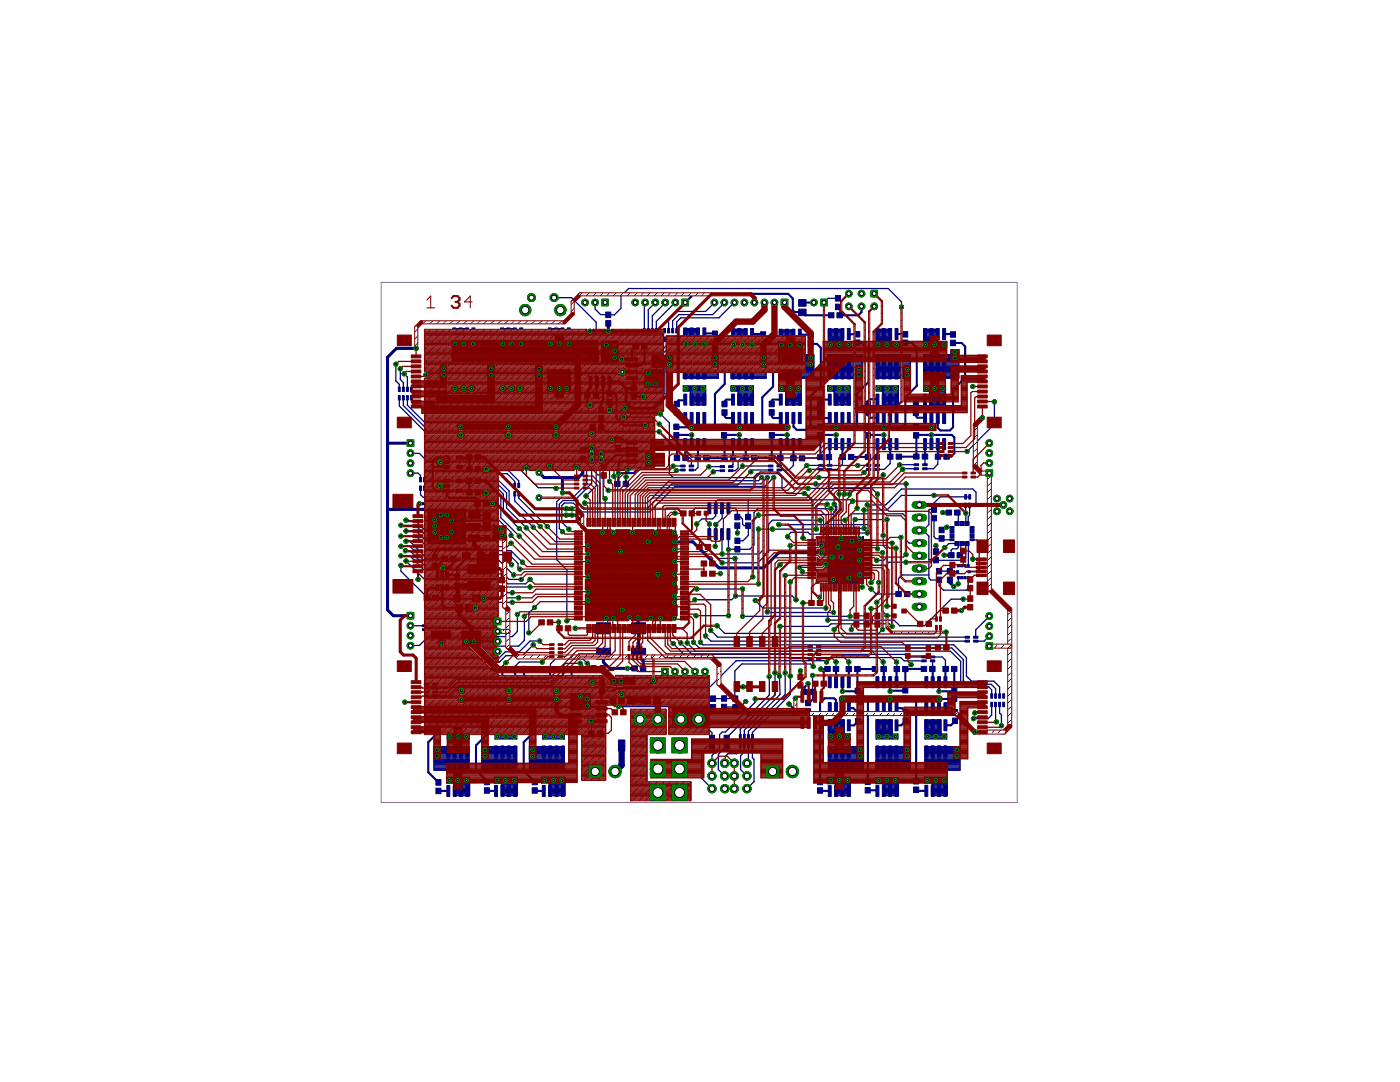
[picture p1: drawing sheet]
<svg xmlns="http://www.w3.org/2000/svg" width="279mm" height="216mm" viewBox="0 0 279 216" stroke-linecap="round" stroke-linejoin="round" font-family="sans-serif">
<g fill="#000080" stroke="#000080" stroke-width=".2">
<path d="M143.8 105.5h.6v2.2h-.6z"/>
<path d="M143.8 100.3h.6v2.2h-.6z"/>
<path d="M145.1 105.5h.6v2.2h-.6z"/>
<path d="M142.5 105.5h.6v2.2h-.6z"/>
<path d="M141.3 105.5h.6v2.2h-.6z"/>
<path d="M145.1 100.3h.6v2.2h-.6z"/>
<path d="M142.5 100.3h.6v2.2h-.6z"/>
<path d="M141.3 100.3h.6v2.2h-.6z"/>
<path d="M148.8 102.6h1v1.1h-1z"/>
<path d="M148.8 104.3h1v1.1h-1z"/>
<path d="M127.8 132.9h1.1v1h-1.1z"/>
<path d="M126.1 132.9h1.1v1h-1.1z"/>
<path d="M146.6 102.6h1.1v1.1h-1.1z"/>
<path d="M146.6 104.3h1.1v1.1h-1.1z"/>
<path d="M100 135h.6v2.2h-.6z"/>
<path d="M100 140.2h.6v2.2h-.6z"/>
<path d="M98.7 135h.6v2.2h-.6z"/>
<path d="M101.2 135h.6v2.2h-.6z"/>
<path d="M102.5 135h.6v2.2h-.6z"/>
<path d="M98.7 140.2h.6v2.2h-.6z"/>
<path d="M101.2 140.2h.6v2.2h-.6z"/>
<path d="M102.5 140.2h.6v2.2h-.6z"/>
<path d="M101.2 156.7h.6v2.2h-.6z"/>
<path d="M101.2 151.5h.6v2.2h-.6z"/>
<path d="M102.5 156.7h.6v2.2h-.6z"/>
<path d="M100 156.7h.6v2.2h-.6z"/>
<path d="M98.7 156.7h.6v2.2h-.6z"/>
<path d="M102.5 151.5h.6v2.2h-.6z"/>
<path d="M100 151.5h.6v2.2h-.6z"/>
<path d="M98.7 151.5h.6v2.2h-.6z"/>
<path d="M100 143.6h.6v2.2h-.6z"/>
<path d="M100 148.8h.6v2.2h-.6z"/>
<path d="M98.7 143.6h.6v2.2h-.6z"/>
<path d="M101.2 143.6h.6v2.2h-.6z"/>
<path d="M102.5 143.6h.6v2.2h-.6z"/>
<path d="M98.7 148.8h.6v2.2h-.6z"/>
<path d="M101.2 148.8h.6v2.2h-.6z"/>
<path d="M102.5 148.8h.6v2.2h-.6z"/>
<path d="M96.7 157.2h1v1.1h-1z"/>
<path d="M96.7 155.5h1v1.1h-1z"/>
<path d="M104.1 143.2h1v1.1h-1z"/>
<path d="M104.1 141.5h1v1.1h-1z"/>
<path d="M98.1 133h1.1v1h-1.1z"/>
<path d="M99.8 133h1.1v1h-1.1z"/>
<path d="M104 133h1.1v1h-1.1z"/>
<path d="M102.3 133h1.1v1h-1.1z"/>
<path d="M90.4 135h.6v2.2h-.6z"/>
<path d="M90.4 140.2h.6v2.2h-.6z"/>
<path d="M89.2 135h.6v2.2h-.6z"/>
<path d="M91.7 135h.6v2.2h-.6z"/>
<path d="M93 135h.6v2.2h-.6z"/>
<path d="M89.2 140.2h.6v2.2h-.6z"/>
<path d="M91.7 140.2h.6v2.2h-.6z"/>
<path d="M93 140.2h.6v2.2h-.6z"/>
<path d="M91.7 156.7h.6v2.2h-.6z"/>
<path d="M91.7 151.5h.6v2.2h-.6z"/>
<path d="M93 156.7h.6v2.2h-.6z"/>
<path d="M90.4 156.7h.6v2.2h-.6z"/>
<path d="M89.2 156.7h.6v2.2h-.6z"/>
<path d="M93 151.5h.6v2.2h-.6z"/>
<path d="M90.4 151.5h.6v2.2h-.6z"/>
<path d="M89.2 151.5h.6v2.2h-.6z"/>
<path d="M90.4 143.6h.6v2.2h-.6z"/>
<path d="M90.4 148.8h.6v2.2h-.6z"/>
<path d="M89.2 143.6h.6v2.2h-.6z"/>
<path d="M91.7 143.6h.6v2.2h-.6z"/>
<path d="M93 143.6h.6v2.2h-.6z"/>
<path d="M89.2 148.8h.6v2.2h-.6z"/>
<path d="M91.7 148.8h.6v2.2h-.6z"/>
<path d="M93 148.8h.6v2.2h-.6z"/>
<path d="M87 157.3h1v1.1h-1z"/>
<path d="M87 155.6h1v1.1h-1z"/>
<path d="M94.6 143h1v1.1h-1z"/>
<path d="M94.6 141.4h1v1.1h-1z"/>
<path d="M88.3 133h1.2v1h-1.2z"/>
<path d="M90.1 133h1.1v1h-1.1z"/>
<path d="M94.4 133h1.1v1h-1.1z"/>
<path d="M92.7 133h1.1v1h-1.1z"/>
<path d="M109.5 135h.6v2.2h-.6z"/>
<path d="M109.5 140.2h.6v2.2h-.6z"/>
<path d="M108.2 135h.6v2.2h-.6z"/>
<path d="M110.8 135h.6v2.2h-.6z"/>
<path d="M112 135h.6v2.2h-.6z"/>
<path d="M108.2 140.2h.6v2.2h-.6z"/>
<path d="M110.8 140.2h.6v2.2h-.6z"/>
<path d="M112 140.2h.6v2.2h-.6z"/>
<path d="M110.8 156.7h.6v2.2h-.6z"/>
<path d="M110.8 151.5h.6v2.2h-.6z"/>
<path d="M112 156.7h.6v2.2h-.6z"/>
<path d="M109.5 156.7h.6v2.2h-.6z"/>
<path d="M108.2 156.7h.6v2.2h-.6z"/>
<path d="M112 151.5h.6v2.2h-.6z"/>
<path d="M109.5 151.5h.6v2.2h-.6z"/>
<path d="M108.2 151.5h.6v2.2h-.6z"/>
<path d="M109.5 143.6h.6v2.2h-.6z"/>
<path d="M109.5 148.8h.6v2.2h-.6z"/>
<path d="M108.2 143.6h.6v2.2h-.6z"/>
<path d="M110.8 143.6h.6v2.2h-.6z"/>
<path d="M112 143.6h.6v2.2h-.6z"/>
<path d="M108.2 148.8h.6v2.2h-.6z"/>
<path d="M110.8 148.8h.6v2.2h-.6z"/>
<path d="M112 148.8h.6v2.2h-.6z"/>
<path d="M106.2 157.2h1v1.1h-1z"/>
<path d="M106.2 155.5h1v1.1h-1z"/>
<path d="M113.6 143.1h1.1v1.1h-1.1z"/>
<path d="M113.6 141.4h1.1v1.1h-1.1z"/>
<path d="M107.5 133h1.1v1h-1.1z"/>
<path d="M109.2 133h1.1v1h-1.1z"/>
<path d="M113.5 133h1.1v1h-1.1z"/>
<path d="M111.8 133h1.1v1h-1.1z"/>
<path d="M112 87.5h.5v2.2h-.5z"/>
<path d="M112 82.3h.5v2.2h-.5z"/>
<path d="M113.2 87.5h.6v2.2h-.6z"/>
<path d="M110.7 87.5h.6v2.2h-.6z"/>
<path d="M109.4 87.5h.6v2.2h-.6z"/>
<path d="M113.2 82.3h.6v2.2h-.6z"/>
<path d="M110.7 82.3h.6v2.2h-.6z"/>
<path d="M109.4 82.3h.6v2.2h-.6z"/>
<path d="M110.7 65.4h.6v2.2h-.6z"/>
<path d="M110.7 70.6h.6v2.2h-.6z"/>
<path d="M109.4 65.4h.6v2.2h-.6z"/>
<path d="M112 65.4h.5v2.2h-.5z"/>
<path d="M113.2 65.4h.6v2.2h-.6z"/>
<path d="M109.4 70.6h.6v2.2h-.6z"/>
<path d="M112 70.6h.5v2.2h-.5z"/>
<path d="M113.2 70.6h.6v2.2h-.6z"/>
<path d="M112 78.6h.5v2.2h-.5z"/>
<path d="M112 73.4h.5v2.2h-.5z"/>
<path d="M113.2 78.6h.6v2.2h-.6z"/>
<path d="M110.7 78.6h.6v2.2h-.6z"/>
<path d="M109.4 78.6h.6v2.2h-.6z"/>
<path d="M113.2 73.4h.6v2.2h-.6z"/>
<path d="M110.7 73.4h.6v2.2h-.6z"/>
<path d="M109.4 73.4h.6v2.2h-.6z"/>
<path d="M115 66h1v1.1h-1z"/>
<path d="M115 67.7h1v1.1h-1z"/>
<path d="M107.4 80.1h1.1v1.1h-1.1z"/>
<path d="M107.4 81.7h1.1v1.1h-1.1z"/>
<path d="M113.5 90.8h1.1v1.1h-1.1z"/>
<path d="M111.7 90.8h1.1v1.1h-1.1z"/>
<path d="M107.4 90.8h1.1v1.1h-1.1z"/>
<path d="M109.1 90.8h1.1v1.1h-1.1z"/>
<path d="M102.4 87.5h.6v2.2h-.6z"/>
<path d="M102.4 82.3h.6v2.2h-.6z"/>
<path d="M103.7 87.5h.6v2.2h-.6z"/>
<path d="M101.2 87.5h.6v2.2h-.6z"/>
<path d="M99.9 87.5h.6v2.2h-.6z"/>
<path d="M103.7 82.3h.6v2.2h-.6z"/>
<path d="M101.2 82.3h.6v2.2h-.6z"/>
<path d="M99.9 82.3h.6v2.2h-.6z"/>
<path d="M101.2 65.4h.6v2.2h-.6z"/>
<path d="M101.2 70.6h.6v2.2h-.6z"/>
<path d="M99.9 65.4h.6v2.2h-.6z"/>
<path d="M102.4 65.4h.6v2.2h-.6z"/>
<path d="M103.7 65.4h.6v2.2h-.6z"/>
<path d="M99.9 70.6h.6v2.2h-.6z"/>
<path d="M102.4 70.6h.6v2.2h-.6z"/>
<path d="M103.7 70.6h.6v2.2h-.6z"/>
<path d="M102.4 78.6h.6v2.2h-.6z"/>
<path d="M102.4 73.4h.6v2.2h-.6z"/>
<path d="M103.7 78.6h.6v2.2h-.6z"/>
<path d="M101.2 78.6h.6v2.2h-.6z"/>
<path d="M99.9 78.6h.6v2.2h-.6z"/>
<path d="M103.7 73.4h.6v2.2h-.6z"/>
<path d="M101.2 73.4h.6v2.2h-.6z"/>
<path d="M99.9 73.4h.6v2.2h-.6z"/>
<path d="M105.3 66h1v1.1h-1z"/>
<path d="M105.3 67.6h1v1.1h-1z"/>
<path d="M97.9 80.2h1v1.1h-1z"/>
<path d="M97.9 81.9h1v1.1h-1z"/>
<path d="M103.8 90.8h1.1v1h-1.1z"/>
<path d="M102.1 90.8h1.1v1h-1.1z"/>
<path d="M97.9 90.8h1.1v1h-1.1z"/>
<path d="M99.5 90.8h1.1v1h-1.1z"/>
<path d="M92.9 87.5h.6v2.2h-.6z"/>
<path d="M92.9 82.3h.6v2.2h-.6z"/>
<path d="M94.2 87.5h.6v2.2h-.6z"/>
<path d="M91.7 87.5h.5v2.2h-.5z"/>
<path d="M90.4 87.5h.6v2.2h-.6z"/>
<path d="M94.2 82.3h.6v2.2h-.6z"/>
<path d="M91.7 82.3h.5v2.2h-.5z"/>
<path d="M90.4 82.3h.6v2.2h-.6z"/>
<path d="M91.7 65.4h.5v2.2h-.5z"/>
<path d="M91.7 70.6h.5v2.2h-.5z"/>
<path d="M90.4 65.4h.6v2.2h-.6z"/>
<path d="M92.9 65.4h.6v2.2h-.6z"/>
<path d="M94.2 65.4h.6v2.2h-.6z"/>
<path d="M90.4 70.6h.6v2.2h-.6z"/>
<path d="M92.9 70.6h.6v2.2h-.6z"/>
<path d="M94.2 70.6h.6v2.2h-.6z"/>
<path d="M92.9 78.6h.6v2.2h-.6z"/>
<path d="M92.9 73.4h.6v2.2h-.6z"/>
<path d="M94.2 78.6h.6v2.2h-.6z"/>
<path d="M91.7 78.6h.5v2.2h-.5z"/>
<path d="M90.4 78.6h.6v2.2h-.6z"/>
<path d="M94.2 73.4h.6v2.2h-.6z"/>
<path d="M91.7 73.4h.5v2.2h-.5z"/>
<path d="M90.4 73.4h.6v2.2h-.6z"/>
<path d="M95.8 66h1v1.1h-1z"/>
<path d="M95.8 67.6h1v1.1h-1z"/>
<path d="M88.4 80.2h1.1v1.1h-1.1z"/>
<path d="M88.4 81.9h1.1v1.1h-1.1z"/>
<path d="M94.3 90.8h1.1v1h-1.1z"/>
<path d="M92.6 90.8h1.1v1h-1.1z"/>
<path d="M88.2 90.7h1.1v1h-1.1z"/>
<path d="M89.9 90.7h1.1v1h-1.1z"/>
<path d="M186.9 87.5h.6v2.2h-.6z"/>
<path d="M186.9 82.3h.6v2.2h-.6z"/>
<path d="M188.1 87.5h.6v2.2h-.6z"/>
<path d="M185.6 87.5h.6v2.2h-.6z"/>
<path d="M184.3 87.5h.6v2.2h-.6z"/>
<path d="M188.1 82.3h.6v2.2h-.6z"/>
<path d="M185.6 82.3h.6v2.2h-.6z"/>
<path d="M184.3 82.3h.6v2.2h-.6z"/>
<path d="M185.6 65.6h.6v2.2h-.6z"/>
<path d="M185.6 70.8h.6v2.2h-.6z"/>
<path d="M184.3 65.6h.6v2.2h-.6z"/>
<path d="M186.9 65.6h.6v2.2h-.6z"/>
<path d="M188.1 65.6h.6v2.2h-.6z"/>
<path d="M184.3 70.8h.6v2.2h-.6z"/>
<path d="M186.9 70.8h.6v2.2h-.6z"/>
<path d="M188.1 70.8h.6v2.2h-.6z"/>
<path d="M186.9 78.6h.6v2.2h-.6z"/>
<path d="M186.9 73.4h.6v2.2h-.6z"/>
<path d="M188.1 78.6h.6v2.2h-.6z"/>
<path d="M185.6 78.6h.6v2.2h-.6z"/>
<path d="M184.3 78.6h.6v2.2h-.6z"/>
<path d="M188.1 73.4h.6v2.2h-.6z"/>
<path d="M185.6 73.4h.6v2.2h-.6z"/>
<path d="M184.3 73.4h.6v2.2h-.6z"/>
<path d="M189.7 66.2h1v1.1h-1z"/>
<path d="M189.7 67.9h1v1.1h-1z"/>
<path d="M182.3 80.1h1v1.1h-1z"/>
<path d="M182.3 81.8h1v1.1h-1z"/>
<path d="M188.4 90.6h1.1v1h-1.1z"/>
<path d="M186.6 90.6h1.1v1h-1.1z"/>
<path d="M182.3 90.6h1.1v1h-1.1z"/>
<path d="M184 90.6h1.1v1h-1.1z"/>
<path d="M177.4 87.5h.5v2.2h-.5z"/>
<path d="M177.4 82.3h.5v2.2h-.5z"/>
<path d="M178.6 87.5h.6v2.2h-.6z"/>
<path d="M176.1 87.5h.6v2.2h-.6z"/>
<path d="M174.8 87.5h.6v2.2h-.6z"/>
<path d="M178.6 82.3h.6v2.2h-.6z"/>
<path d="M176.1 82.3h.6v2.2h-.6z"/>
<path d="M174.8 82.3h.6v2.2h-.6z"/>
<path d="M176.1 65.6h.6v2.2h-.6z"/>
<path d="M176.1 70.8h.6v2.2h-.6z"/>
<path d="M174.8 65.6h.6v2.2h-.6z"/>
<path d="M177.4 65.6h.5v2.2h-.5z"/>
<path d="M178.6 65.6h.6v2.2h-.6z"/>
<path d="M174.8 70.8h.6v2.2h-.6z"/>
<path d="M177.4 70.8h.5v2.2h-.5z"/>
<path d="M178.6 70.8h.6v2.2h-.6z"/>
<path d="M177.4 78.6h.5v2.2h-.5z"/>
<path d="M177.4 73.4h.5v2.2h-.5z"/>
<path d="M178.6 78.6h.6v2.2h-.6z"/>
<path d="M176.1 78.6h.6v2.2h-.6z"/>
<path d="M174.8 78.6h.6v2.2h-.6z"/>
<path d="M178.6 73.4h.6v2.2h-.6z"/>
<path d="M176.1 73.4h.6v2.2h-.6z"/>
<path d="M174.8 73.4h.6v2.2h-.6z"/>
<path d="M180.1 66.2h1.1v1.1h-1.1z"/>
<path d="M180.1 67.9h1.1v1.1h-1.1z"/>
<path d="M172.7 80.1h1v1.1h-1z"/>
<path d="M172.7 81.7h1v1.1h-1z"/>
<path d="M178.8 90.6h1.1v1h-1.1z"/>
<path d="M177.1 90.6h1.1v1h-1.1z"/>
<path d="M172.7 90.7h1.1v1h-1.1z"/>
<path d="M174.4 90.7h1.1v1h-1.1z"/>
<path d="M167.8 87.5h.6v2.2h-.6z"/>
<path d="M167.8 82.3h.6v2.2h-.6z"/>
<path d="M169.1 87.5h.6v2.2h-.6z"/>
<path d="M166.6 87.5h.6v2.2h-.6z"/>
<path d="M165.3 87.5h.6v2.2h-.6z"/>
<path d="M169.1 82.3h.6v2.2h-.6z"/>
<path d="M166.6 82.3h.6v2.2h-.6z"/>
<path d="M165.3 82.3h.6v2.2h-.6z"/>
<path d="M166.6 65.6h.6v2.2h-.6z"/>
<path d="M166.6 70.8h.6v2.2h-.6z"/>
<path d="M165.3 65.6h.6v2.2h-.6z"/>
<path d="M167.8 65.6h.6v2.2h-.6z"/>
<path d="M169.1 65.6h.6v2.2h-.6z"/>
<path d="M165.3 70.8h.6v2.2h-.6z"/>
<path d="M167.8 70.8h.6v2.2h-.6z"/>
<path d="M169.1 70.8h.6v2.2h-.6z"/>
<path d="M167.8 78.6h.6v2.2h-.6z"/>
<path d="M167.8 73.4h.6v2.2h-.6z"/>
<path d="M169.1 78.6h.6v2.2h-.6z"/>
<path d="M166.6 78.6h.6v2.2h-.6z"/>
<path d="M165.3 78.6h.6v2.2h-.6z"/>
<path d="M169.1 73.4h.6v2.2h-.6z"/>
<path d="M166.6 73.4h.6v2.2h-.6z"/>
<path d="M165.3 73.4h.6v2.2h-.6z"/>
<path d="M170.6 66.1h1v1.1h-1z"/>
<path d="M170.6 67.8h1v1.1h-1z"/>
<path d="M163.2 80.1h1v1.1h-1z"/>
<path d="M163.2 81.8h1v1.1h-1z"/>
<path d="M169.3 90.7h1.1v1h-1.1z"/>
<path d="M167.6 90.7h1.1v1h-1.1z"/>
<path d="M163.2 90.7h1.1v1h-1.1z"/>
<path d="M164.9 90.7h1.1v1h-1.1z"/>
<path d="M185.8 135h.6v2.2h-.6z"/>
<path d="M185.8 140.2h.6v2.2h-.6z"/>
<path d="M184.6 135h.6v2.2h-.6z"/>
<path d="M187.1 135h.6v2.2h-.6z"/>
<path d="M188.4 135h.6v2.2h-.6z"/>
<path d="M184.6 140.2h.6v2.2h-.6z"/>
<path d="M187.1 140.2h.6v2.2h-.6z"/>
<path d="M188.4 140.2h.6v2.2h-.6z"/>
<path d="M187.1 156.7h.6v2.2h-.6z"/>
<path d="M187.1 151.5h.6v2.2h-.6z"/>
<path d="M188.4 156.7h.6v2.2h-.6z"/>
<path d="M185.8 156.7h.6v2.2h-.6z"/>
<path d="M184.6 156.7h.6v2.2h-.6z"/>
<path d="M188.4 151.5h.6v2.2h-.6z"/>
<path d="M185.8 151.5h.6v2.2h-.6z"/>
<path d="M184.6 151.5h.6v2.2h-.6z"/>
<path d="M185.8 143.6h.6v2.2h-.6z"/>
<path d="M185.8 148.8h.6v2.2h-.6z"/>
<path d="M184.6 143.6h.6v2.2h-.6z"/>
<path d="M187.1 143.6h.6v2.2h-.6z"/>
<path d="M188.4 143.6h.6v2.2h-.6z"/>
<path d="M184.6 148.8h.6v2.2h-.6z"/>
<path d="M187.1 148.8h.6v2.2h-.6z"/>
<path d="M188.4 148.8h.6v2.2h-.6z"/>
<path d="M182.3 157h1v1.1h-1z"/>
<path d="M182.3 155.3h1v1.1h-1z"/>
<path d="M190.1 143.3h1v1.1h-1z"/>
<path d="M190.1 141.6h1v1.1h-1z"/>
<path d="M183.8 133h1.1v1h-1.1z"/>
<path d="M185.5 133h1.1v1h-1.1z"/>
<path d="M189.9 133h1.1v1h-1.1z"/>
<path d="M188.2 133h1.1v1h-1.1z"/>
<path d="M176.1 135h.6v2.2h-.6z"/>
<path d="M176.1 140.2h.6v2.2h-.6z"/>
<path d="M174.8 135h.6v2.2h-.6z"/>
<path d="M177.4 135h.5v2.2h-.5z"/>
<path d="M178.6 135h.6v2.2h-.6z"/>
<path d="M174.8 140.2h.6v2.2h-.6z"/>
<path d="M177.4 140.2h.5v2.2h-.5z"/>
<path d="M178.6 140.2h.6v2.2h-.6z"/>
<path d="M177.4 156.7h.5v2.2h-.5z"/>
<path d="M177.4 151.5h.5v2.2h-.5z"/>
<path d="M178.6 156.7h.6v2.2h-.6z"/>
<path d="M176.1 156.7h.6v2.2h-.6z"/>
<path d="M174.8 156.7h.6v2.2h-.6z"/>
<path d="M178.6 151.5h.6v2.2h-.6z"/>
<path d="M176.1 151.5h.6v2.2h-.6z"/>
<path d="M174.8 151.5h.6v2.2h-.6z"/>
<path d="M176.1 143.6h.6v2.2h-.6z"/>
<path d="M176.1 148.8h.6v2.2h-.6z"/>
<path d="M174.8 143.6h.6v2.2h-.6z"/>
<path d="M177.4 143.6h.5v2.2h-.5z"/>
<path d="M178.6 143.6h.6v2.2h-.6z"/>
<path d="M174.8 148.8h.6v2.2h-.6z"/>
<path d="M177.4 148.8h.5v2.2h-.5z"/>
<path d="M178.6 148.8h.6v2.2h-.6z"/>
<path d="M172.7 157.1h1v1.1h-1z"/>
<path d="M172.7 155.4h1v1.1h-1z"/>
<path d="M180.2 143.3h1v1.1h-1z"/>
<path d="M180.2 141.6h1v1.1h-1z"/>
<path d="M174.1 133h1.1v1h-1.1z"/>
<path d="M175.8 133h1.1v1h-1.1z"/>
<path d="M180.1 133h1.1v1h-1.1z"/>
<path d="M178.4 133h1.1v1h-1.1z"/>
<path d="M166.6 135h.6v2.2h-.6z"/>
<path d="M166.6 140.2h.6v2.2h-.6z"/>
<path d="M165.3 135h.6v2.2h-.6z"/>
<path d="M167.8 135h.6v2.2h-.6z"/>
<path d="M169.1 135h.6v2.2h-.6z"/>
<path d="M165.3 140.2h.6v2.2h-.6z"/>
<path d="M167.8 140.2h.6v2.2h-.6z"/>
<path d="M169.1 140.2h.6v2.2h-.6z"/>
<path d="M167.8 156.7h.6v2.2h-.6z"/>
<path d="M167.8 151.5h.6v2.2h-.6z"/>
<path d="M169.1 156.7h.6v2.2h-.6z"/>
<path d="M166.6 156.7h.6v2.2h-.6z"/>
<path d="M165.3 156.7h.6v2.2h-.6z"/>
<path d="M169.1 151.5h.6v2.2h-.6z"/>
<path d="M166.6 151.5h.6v2.2h-.6z"/>
<path d="M165.3 151.5h.6v2.2h-.6z"/>
<path d="M166.6 143.6h.6v2.2h-.6z"/>
<path d="M166.6 148.8h.6v2.2h-.6z"/>
<path d="M165.3 143.6h.6v2.2h-.6z"/>
<path d="M167.8 143.6h.6v2.2h-.6z"/>
<path d="M169.1 143.6h.6v2.2h-.6z"/>
<path d="M165.3 148.8h.6v2.2h-.6z"/>
<path d="M167.8 148.8h.6v2.2h-.6z"/>
<path d="M169.1 148.8h.6v2.2h-.6z"/>
<path d="M163.2 157.2h1v1.1h-1z"/>
<path d="M163.2 155.5h1v1.1h-1z"/>
<path d="M170.7 143.4h1v1.1h-1z"/>
<path d="M170.7 141.7h1v1.1h-1z"/>
<path d="M164.6 133h1.1v1h-1.1z"/>
<path d="M166.3 133h1.1v1h-1.1z"/>
<path d="M170.6 133h1.1v1h-1.1z"/>
<path d="M168.8 133h1.1v1h-1.1z"/>
<path d="M158.1 87.5h.5v2.2h-.5z"/>
<path d="M158.1 82.3h.5v2.2h-.5z"/>
<path d="M159.3 87.5h.6v2.2h-.6z"/>
<path d="M156.8 87.5h.6v2.2h-.6z"/>
<path d="M155.5 87.5h.6v2.2h-.6z"/>
<path d="M159.3 82.3h.6v2.2h-.6z"/>
<path d="M156.8 82.3h.6v2.2h-.6z"/>
<path d="M155.5 82.3h.6v2.2h-.6z"/>
<path d="M156.8 65.7h.6v2.2h-.6z"/>
<path d="M156.8 70.9h.6v2.2h-.6z"/>
<path d="M155.5 65.7h.6v2.2h-.6z"/>
<path d="M158.1 65.7h.5v2.2h-.5z"/>
<path d="M159.3 65.7h.6v2.2h-.6z"/>
<path d="M155.5 70.9h.6v2.2h-.6z"/>
<path d="M158.1 70.9h.5v2.2h-.5z"/>
<path d="M159.3 70.9h.6v2.2h-.6z"/>
<path d="M158.1 78.6h.5v2.2h-.5z"/>
<path d="M158.1 73.4h.5v2.2h-.5z"/>
<path d="M159.3 78.6h.6v2.2h-.6z"/>
<path d="M156.8 78.6h.6v2.2h-.6z"/>
<path d="M155.5 78.6h.6v2.2h-.6z"/>
<path d="M159.3 73.4h.6v2.2h-.6z"/>
<path d="M156.8 73.4h.6v2.2h-.6z"/>
<path d="M155.5 73.4h.6v2.2h-.6z"/>
<path d="M161.3 66.3h1v1.1h-1z"/>
<path d="M161.3 68h1v1.1h-1z"/>
<path d="M153.5 80.1h1v1.1h-1z"/>
<path d="M153.5 81.7h1v1.1h-1z"/>
<path d="M159.5 90.9h1.1v1h-1.1z"/>
<path d="M157.8 90.9h1.1v1h-1.1z"/>
<path d="M153.5 90.9h1.1v1h-1.1z"/>
<path d="M155.2 90.9h1.1v1h-1.1z"/>
<path d="M148.5 87.5h.6v2.2h-.6z"/>
<path d="M148.5 82.3h.6v2.2h-.6z"/>
<path d="M149.8 87.5h.6v2.2h-.6z"/>
<path d="M147.3 87.5h.5v2.2h-.5z"/>
<path d="M146 87.5h.6v2.2h-.6z"/>
<path d="M149.8 82.3h.6v2.2h-.6z"/>
<path d="M147.3 82.3h.5v2.2h-.5z"/>
<path d="M146 82.3h.6v2.2h-.6z"/>
<path d="M147.3 65.6h.5v2.2h-.5z"/>
<path d="M147.3 70.8h.5v2.2h-.5z"/>
<path d="M146 65.6h.6v2.2h-.6z"/>
<path d="M148.5 65.6h.6v2.2h-.6z"/>
<path d="M149.8 65.6h.6v2.2h-.6z"/>
<path d="M146 70.8h.6v2.2h-.6z"/>
<path d="M148.5 70.8h.6v2.2h-.6z"/>
<path d="M149.8 70.8h.6v2.2h-.6z"/>
<path d="M148.5 78.6h.6v2.2h-.6z"/>
<path d="M148.5 73.4h.6v2.2h-.6z"/>
<path d="M149.8 78.6h.6v2.2h-.6z"/>
<path d="M147.3 78.6h.5v2.2h-.5z"/>
<path d="M146 78.6h.6v2.2h-.6z"/>
<path d="M149.8 73.4h.6v2.2h-.6z"/>
<path d="M147.3 73.4h.5v2.2h-.5z"/>
<path d="M146 73.4h.6v2.2h-.6z"/>
<path d="M151.8 66.2h1v1.1h-1z"/>
<path d="M151.8 67.9h1v1.1h-1z"/>
<path d="M144.1 80.1h1v1.1h-1z"/>
<path d="M144.1 81.8h1v1.1h-1z"/>
<path d="M150 90.9h1.1v1h-1.1z"/>
<path d="M148.3 90.9h1.1v1h-1.1z"/>
<path d="M144 90.9h1.1v1h-1.1z"/>
<path d="M145.8 90.9h1.1v1h-1.1z"/>
<path d="M139 87.5h.6v2.2h-.6z"/>
<path d="M139 82.3h.6v2.2h-.6z"/>
<path d="M140.3 87.5h.6v2.2h-.6z"/>
<path d="M137.7 87.5h.6v2.2h-.6z"/>
<path d="M136.5 87.5h.6v2.2h-.6z"/>
<path d="M140.3 82.3h.6v2.2h-.6z"/>
<path d="M137.7 82.3h.6v2.2h-.6z"/>
<path d="M136.5 82.3h.6v2.2h-.6z"/>
<path d="M137.7 65.4h.6v2.2h-.6z"/>
<path d="M137.7 70.6h.6v2.2h-.6z"/>
<path d="M136.5 65.4h.6v2.2h-.6z"/>
<path d="M139 65.4h.6v2.2h-.6z"/>
<path d="M140.3 65.4h.6v2.2h-.6z"/>
<path d="M136.5 70.6h.6v2.2h-.6z"/>
<path d="M139 70.6h.6v2.2h-.6z"/>
<path d="M140.3 70.6h.6v2.2h-.6z"/>
<path d="M139 78.6h.6v2.2h-.6z"/>
<path d="M139 73.4h.6v2.2h-.6z"/>
<path d="M140.3 78.6h.6v2.2h-.6z"/>
<path d="M137.7 78.6h.6v2.2h-.6z"/>
<path d="M136.5 78.6h.6v2.2h-.6z"/>
<path d="M140.3 73.4h.6v2.2h-.6z"/>
<path d="M137.7 73.4h.6v2.2h-.6z"/>
<path d="M136.5 73.4h.6v2.2h-.6z"/>
<path d="M142.2 66h1v1.1h-1z"/>
<path d="M142.2 67.7h1v1.1h-1z"/>
<path d="M134.6 80.1h1v1.1h-1z"/>
<path d="M134.6 81.8h1v1.1h-1z"/>
<path d="M140.4 90.9h1.1v1h-1.1z"/>
<path d="M138.7 90.9h1.1v1h-1.1z"/>
<path d="M134.6 90.9h1.1v1h-1.1z"/>
<path d="M136.2 90.9h1.2v1h-1.2z"/>
<path d="M141.8 138.9h1v1.1h-1z"/>
<path d="M141.8 140.6h1v1.1h-1z"/>
<path d="M146.2 140.6h1.1v1.1h-1.1z"/>
<path d="M146.2 138.9h1.1v1.1h-1.1z"/>
<path d="M126.9 121.2h1.1v1h-1.1z"/>
<path d="M125.2 121.2h1.1v1h-1.1z"/>
<path d="M120 107.4h1.1v1h-1.1z"/>
<path d="M121.7 107.4h1.1v1h-1.1z"/>
<path d="M132.2 109.4h1.1v1.1h-1.1z"/>
<path d="M132.2 111.1h1.1v1.1h-1.1z"/>
<path d="M120.1 109.5h1.1v1h-1.1z"/>
<path d="M121.8 109.5h1.1v1h-1.1z"/>
<path d="M131.3 121.2h1.1v1h-1.1z"/>
<path d="M129.6 121.2h1.1v1h-1.1z"/>
<path d="M132.2 119.5h1.1v1.1h-1.1z"/>
<path d="M132.2 117.8h1.1v1.1h-1.1z"/>
<path d="M132.2 107.6h1.1v1h-1.1z"/>
<path d="M130.5 107.6h1.1v1h-1.1z"/>
<path d="M132.4 115.7h1.1v1.1h-1.1z"/>
<path d="M130.7 115.7h1.1v1.1h-1.1z"/>
<path d="M118.5 112.1h1v1.1h-1z"/>
<path d="M118.5 113.7h1v1.2h-1z"/>
<path d="M119 119.3h1v1.1h-1z"/>
<path d="M119 117.6h1v1.1h-1z"/>
<path d="M128.7 106h1.1v1h-1.1z"/>
<path d="M127 106h1.1v1h-1.1z"/>
<path d="M120.3 121.1h1.1v1.1h-1.1z"/>
<path d="M122 121.1h1.1v1.1h-1.1z"/>
<path d="M159.4 61.7h1.5v1.3h-1.5z"/>
<path d="M159.4 59.8h1.5v1.3h-1.5z"/>
<path d="M120.9 64h1v1.1h-1z"/>
<path d="M120.9 62.3h1v1.1h-1z"/>
<path d="M119 124.3h2.8v2.2h-2.8z"/>
<path d="M119 129.3h2.8v2.3h-2.8z"/>
<path d="M126 129.3h2.8v2.3h-2.8z"/>
<path d="M126 124.3h2.8v2.2h-2.8z"/>
<path d="M104.1 139h1.1v1.1h-1.1z"/>
<path d="M104.1 137.3h1.1v1.1h-1.1z"/>
<path d="M107.3 84.6h1v1.1h-1z"/>
<path d="M107.3 86.3h1v1.1h-1z"/>
<path d="M182.3 84.6h1v1.1h-1z"/>
<path d="M182.3 86.3h1v1.1h-1z"/>
<path d="M189.9 138.9h1.1v1.1h-1.1z"/>
<path d="M189.9 137.2h1.1v1.1h-1.1z"/>
<path d="M153.5 84.6h1v1.1h-1z"/>
<path d="M153.5 86.3h1v1.1h-1z"/>
<path d="M144 84.6h1v1.1h-1z"/>
<path d="M144 86.3h1v1.1h-1z"/>
<path d="M180.2 138.9h1v1.1h-1z"/>
<path d="M180.2 137.2h1v1.1h-1z"/>
<path d="M134.5 84.6h1v1.1h-1z"/>
<path d="M134.5 86.3h1v1.1h-1z"/>
<path d="M170.7 139h1v1.1h-1z"/>
<path d="M170.7 137.3h1v1.1h-1z"/>
<path d="M163.2 84.6h1v1.1h-1z"/>
<path d="M163.2 86.3h1v1.1h-1z"/>
<path d="M172.7 84.6h1v1.1h-1z"/>
<path d="M172.7 86.3h1v1.1h-1z"/>
<path d="M97.8 84.6h1v1.1h-1z"/>
<path d="M97.8 86.3h1v1.1h-1z"/>
<path d="M88.3 84.6h1v1.1h-1z"/>
<path d="M88.3 86.3h1v1.1h-1z"/>
<path d="M113.8 139h1v1.1h-1z"/>
<path d="M113.8 137.3h1v1.1h-1z"/>
<path d="M94.7 139h1.1v1.1h-1.1z"/>
<path d="M94.7 137.3h1.1v1.1h-1.1z"/>
<path d="M130.8 65.6h.4v.8h-.4z"/>
<path d="M130.8 67.2h.4v.9h-.4z"/>
<path d="M130 65.6h.4v.8h-.4z"/>
<path d="M130 67.2h.4v.9h-.4z"/>
<path d="M129.2 65.6h.4v.8h-.4z"/>
<path d="M129.2 67.2h.4v.9h-.4z"/>
<path d="M128.4 65.6h.4v.8h-.4z"/>
<path d="M128.4 67.2h.4v.9h-.4z"/>
<path d="M90.3 111.3h.9v.4h-.9z"/>
<path d="M88.6 111.3h.9v.4h-.9z"/>
<path d="M90.3 110.5h.9v.4h-.9z"/>
<path d="M88.6 110.5h.9v.4h-.9z"/>
<path d="M90.3 109.7h.9v.4h-.9z"/>
<path d="M88.6 109.7h.9v.4h-.9z"/>
<path d="M90.3 108.9h.9v.4h-.9z"/>
<path d="M88.6 108.9h.9v.4h-.9z"/>
<path d="M81.9 77.2h.4v.9h-.4z"/>
<path d="M81.9 78.9h.4v.9h-.4z"/>
<path d="M81.1 77.2h.4v.9h-.4z"/>
<path d="M81.1 78.9h.4v.9h-.4z"/>
<path d="M80.3 77.2h.4v.9h-.4z"/>
<path d="M80.3 78.9h.4v.9h-.4z"/>
<path d="M79.5 77.2h.4v.9h-.4z"/>
<path d="M79.5 78.9h.4v.9h-.4z"/>
<path d="M197.7 140.1h.4v.9h-.4z"/>
<path d="M197.7 138.4h.4v.9h-.4z"/>
<path d="M198.5 140.1h.4v.9h-.4z"/>
<path d="M198.5 138.4h.4v.9h-.4z"/>
<path d="M199.3 140.1h.4v.9h-.4z"/>
<path d="M199.3 138.4h.4v.9h-.4z"/>
<path d="M200.1 140.1h.4v.9h-.4z"/>
<path d="M200.1 138.4h.4v.9h-.4z"/>
<path d="M84.5 95.3h.4v.9h-.4z"/>
<path d="M84.5 97h.4v.9h-.4z"/>
<path d="M83.7 95.3h.4v.9h-.4z"/>
<path d="M83.7 97h.4v.9h-.4z"/>
<path d="M194.3 127.7h.9v.4h-.9z"/>
<path d="M192.6 127.7h.9v.4h-.9z"/>
<path d="M194.3 127h.9v.3h-.9z"/>
<path d="M192.6 127h.9v.3h-.9z"/>
<path d="M84.3 124.7h.9v.4h-.9z"/>
<path d="M86 124.7h.9v.4h-.9z"/>
<path d="M84.3 125.5h.9v.3h-.9z"/>
<path d="M86 125.5h.9v.3h-.9z"/>
<path d="M134.9 65.6h.3v.8h-.3z"/>
<path d="M134.9 67.2h.3v.9h-.3z"/>
<path d="M134 65.6h.4v.8h-.4z"/>
<path d="M134 67.2h.4v.9h-.4z"/>
<path d="M133.2 65.6h.4v.8h-.4z"/>
<path d="M133.2 67.2h.4v.9h-.4z"/>
<path d="M132.4 65.6h.4v.8h-.4z"/>
<path d="M132.4 67.2h.4v.9h-.4z"/>
<path d="M150 146.6h.3v.8h-.3z"/>
<path d="M150 148.3h.3v.8h-.3z"/>
<path d="M149.2 146.6h.3v.8h-.3z"/>
<path d="M149.2 148.3h.3v.8h-.3z"/>
<path d="M148.4 146.6h.3v.8h-.3z"/>
<path d="M148.4 148.3h.3v.8h-.3z"/>
<path d="M147.6 146.6h.3v.8h-.3z"/>
<path d="M147.6 148.3h.3v.8h-.3z"/>
<path d="M141.6 148.4h1v1.1h-1z"/>
<path d="M141.6 146.7h1v1.1h-1z"/>
<path d="M144.5 146.7h1v1.1h-1z"/>
<path d="M144.5 148.4h1v1.1h-1z"/>
<path d="M122.7 96.1h1.1v1h-1.1z"/>
<path d="M124.4 96.1h1.1v1h-1.1z"/>
<path d="M169.4 108.6h1.1v1h-1.1z"/>
<path d="M167.7 108.6h1.1v1h-1.1z"/>
<path d="M170.1 110.7h1.1v1h-1.1z"/>
<path d="M168.4 110.7h1.1v1h-1.1z"/>
<path d="M186.3 111.2h1v1.1h-1z"/>
<path d="M186.3 109.5h1v1.1h-1z"/>
<path d="M189.1 113.4h1v1.1h-1z"/>
<path d="M189.1 115.1h1v1.1h-1z"/>
<path d="M189.6 106h.8v.4h-.8z"/>
<path d="M189.6 105.5h.8v.4h-.8z"/>
<path d="M189.6 105.1h.8v.3h-.8z"/>
<path d="M189.6 106.6h.8v.3h-.8z"/>
<path d="M189.6 107h.8v.4h-.8z"/>
<path d="M189.6 107.5h.8v.4h-.8z"/>
<path d="M191.6 108.1h.3v.8h-.3z"/>
<path d="M191.1 108.1h.3v.8h-.3z"/>
<path d="M190.6 108.1h.3v.8h-.3z"/>
<path d="M192.1 108.1h.3v.8h-.3z"/>
<path d="M192.6 108.1h.3v.8h-.3z"/>
<path d="M193.1 108.1h.3v.8h-.3z"/>
<path d="M193.1 104.1h.3v.8h-.3z"/>
<path d="M192.6 104.1h.3v.8h-.3z"/>
<path d="M192.1 104.1h.3v.8h-.3z"/>
<path d="M191.6 104.1h.3v.8h-.3z"/>
<path d="M191.1 104.1h.3v.8h-.3z"/>
<path d="M190.6 104.1h.3v.8h-.3z"/>
<path d="M193.6 105.1h.8v.3h-.8z"/>
<path d="M193.6 105.5h.8v.4h-.8z"/>
<path d="M193.6 106h.8v.4h-.8z"/>
<path d="M193.6 106.6h.8v.3h-.8z"/>
<path d="M193.6 107h.8v.4h-.8z"/>
<path d="M193.6 107.5h.8v.4h-.8z"/>
<path d="M187.4 106.9h1v1.1h-1z"/>
<path d="M187.4 105.2h1v1.1h-1z"/>
<path d="M191 110.3h1.1v1h-1.1z"/>
<path d="M189.3 110.3h1.1v1h-1.1z"/>
<path d="M190.5 101.8h1.1v1h-1.1z"/>
<path d="M188.8 101.8h1.1v1h-1.1z"/>
<path d="M192.5 100.4h.4v.9h-.4z"/>
<path d="M192.5 98.7h.4v.9h-.4z"/>
<path d="M193.3 100.4h.4v.9h-.4z"/>
<path d="M193.3 98.7h.4v.9h-.4z"/>
<path d="M90.3 116.7h.9v.4h-.9z"/>
<path d="M88.6 116.7h.9v.4h-.9z"/>
<path d="M90.3 116h.9v.3h-.9z"/>
<path d="M88.6 116h.9v.3h-.9z"/>
<path d="M90.3 115.1h.9v.4h-.9z"/>
<path d="M88.6 115.1h.9v.4h-.9z"/>
<path d="M90.3 114.3h.9v.4h-.9z"/>
<path d="M88.6 114.3h.9v.4h-.9z"/>
<path d="M88.6 118.6h.9v.4h-.9z"/>
<path d="M90.3 118.6h.9v.4h-.9z"/>
<path d="M88.6 119.4h.9v.3h-.9z"/>
<path d="M90.3 119.4h.9v.3h-.9z"/>
<path d="M144 138.8h1v1.1h-1z"/>
<path d="M144 140.5h1v1.1h-1z"/>
<path d="M166.7 59h1v1.1h-1z"/>
<path d="M166.7 60.7h1v1.1h-1z"/>
<path d="M146.7 109.1h1v1.1h-1z"/>
<path d="M146.7 107.4h1v1.1h-1z"/>
<path d="M180.5 118h1.1v1h-1.1z"/>
<path d="M178.8 118h1.1v1h-1.1z"/>
<path d="M103.3 96.4h.4v.9h-.4z"/>
<path d="M103.3 98.1h.4v.9h-.4z"/>
<path d="M102.5 96.4h.4v.9h-.4z"/>
<path d="M102.5 98.1h.4v.9h-.4z"/>
<path d="M184.1 93.3h.9v.4h-.9z"/>
<path d="M182.4 93.3h.9v.4h-.9z"/>
<path d="M184.1 92.5h.9v.4h-.9z"/>
<path d="M182.4 92.5h.9v.4h-.9z"/>
<path d="M174.6 93.5h.9v.4h-.9z"/>
<path d="M172.9 93.5h.9v.4h-.9z"/>
<path d="M174.6 92.7h.9v.3h-.9z"/>
<path d="M172.9 92.7h.9v.3h-.9z"/>
<path d="M165.1 93.5h.9v.4h-.9z"/>
<path d="M163.4 93.5h.9v.4h-.9z"/>
<path d="M165.1 92.7h.9v.3h-.9z"/>
<path d="M163.4 92.7h.9v.3h-.9z"/>
<path d="M185.7 131.7h.9v.4h-.9z"/>
<path d="M184 131.7h.8v.4h-.8z"/>
<path d="M185.7 130.9h.9v.4h-.9z"/>
<path d="M184 130.9h.8v.4h-.8z"/>
<path d="M155.1 93.6h.9v.4h-.9z"/>
<path d="M153.4 93.6h.9v.4h-.9z"/>
<path d="M155.1 92.8h.9v.4h-.9z"/>
<path d="M153.4 92.8h.9v.4h-.9z"/>
<path d="M145.4 93.7h.9v.4h-.9z"/>
<path d="M143.7 93.7h.9v.4h-.9z"/>
<path d="M145.4 92.9h.9v.4h-.9z"/>
<path d="M143.7 92.9h.9v.4h-.9z"/>
<path d="M137.5 93.6h.9v.4h-.9z"/>
<path d="M135.8 93.6h.9v.4h-.9z"/>
<path d="M137.5 92.8h.9v.4h-.9z"/>
<path d="M135.8 92.8h.9v.4h-.9z"/>
<path d="M117.1 147.7h1.3v2.1h-1.3z"/>
<path d="M123.4 147.7h1.3v2.1h-1.3z"/>
<path d="M185.9 101.1h1v1.1h-1z"/>
<path d="M185.9 102.8h1v1.1h-1z"/>
<path d="M186.9 115.1h1v1.1h-1z"/>
<path d="M186.9 113.4h1v1.1h-1z"/>
<path d="M193.2 113.9h.4v.4h-.4z"/>
<path d="M190.9 113.9h.4v.4h-.4z"/>
<path d="M192.4 115h.4v.5h-.4z"/>
<path d="M193 115h.4v.5h-.4z"/>
<path d="M191.7 115h.4v.5h-.4z"/>
<path d="M191.1 115h.4v.5h-.4z"/>
<path d="M193 112.6h.4v.5h-.4z"/>
<path d="M192.4 112.6h.4v.5h-.4z"/>
<path d="M191.7 112.6h.4v.5h-.4z"/>
<path d="M191.1 112.6h.4v.5h-.4z"/>
<path d="M160.8 139.7h1v1.1h-1z"/>
<path d="M160.8 141.4h1v1.1h-1z"/>
<path d="M121.1 77.6h1.1v1.1h-1.1z"/>
<path d="M121.1 79.3h1.1v1.1h-1.1z"/>
<path d="M160 137.6h1.1v1h-1.1z"/>
<path d="M161.7 137.6h1.1v1h-1.1z"/>
<path d="M123.7 75.9h1v1.1h-1z"/>
<path d="M123.7 77.6h1v1.1h-1z"/>
<path d="M165.3 62.4h1.1v1h-1.1z"/>
<path d="M167 62.4h1.1v1h-1.1z"/>
</g>
<g fill="none" stroke="#000080" stroke-width=".25">
<path d="M110.6 59.4h3.5l4.9 4.9v32.6l-2.1 2.1M167.2 59.5h-1.9l-.9 .9M79 72.7v3.3l.7 .7v1M79.7 79.4v1.6l6.3 6.3v6.1l2.8 2.8h9.2l2.5 2.4v3.7l3.1 3.2M79.9 73.6v2.1l.6 .6v1.4M80.5 79.4v1.5l6 6v6.1l2.5 2.5h9.3l2.8 2.8v3.1l3.9 3.9M80.6 74.6l.7 .6v2.5M81.3 79.4v1.4l5.7 5.7v6.3l2.3 2.2h9.4l2.9 3v2.4l4.8 4.8M87.9 75.3h6.7M87.9 75.1h6.7M87.9 74.8h6.7M87.9 74.6h6.7"/>
<path d="M87.9 74.4h6.7M87.9 74.2h6.7M87.9 74h6.7M87.9 73.7h6.7M87.9 73.5h6.7M87.9 73.3h6.7M87.9 73.1h6.7M87.9 72.9h6.7M87.9 72.6h6.7M87.9 72.4h6.7M87.9 72.2h6.7M87.9 72h6.7"/>
<path d="M87.9 71.7h6.7M87.9 71.5h6.7M87.9 71.3h6.7M87.9 71.1h6.7M87.9 70.8h6.7M87.9 70.8h6.7v4.7h-6.7zM90.3 77h4.4v3.8h-3.1v-2.8h-1.3zM90.3 78h4.4M90.3 77.7h4.4M90.3 77.5h4.4M90.3 77.3h4.4M90.3 77.1h4.4"/>
<path d="M90.4 65.6h2.9v2.5h1.7v1h-4.6zM90.4 69.1h4.6M90.4 68.9h4.6M90.4 68.6h4.6M90.4 68.4h4.6M90.4 68.2h4.6M90.4 68h2.9M90.4 67.7h2.9M90.4 67.5h2.9M90.4 67.3h2.9M90.4 67.1h2.9M90.4 66.8h2.9"/>
<path d="M90.4 66.6h2.9M90.4 66.4h2.9M90.4 66.2h2.9M90.4 66h2.9M90.4 65.7h2.9M91.6 79.7h3.1M91.6 80h3.1M91.6 79.5h3.1M91.6 79.3h3.1M91.6 79.1h3.1M91.6 78.8h3.1M91.6 78.6h3.1"/>
<path d="M91.6 78.4h3.1M91.6 78.2h3.1M97.4 70.7h6.9v4.9h-6.9zM97.4 75.5h6.9M97.4 75.3h6.9M97.4 75.1h6.9M97.4 74.8h6.9M97.4 74.6h6.9M97.4 74.4h6.9M97.4 74.2h6.9M97.4 74h6.9M97.4 73.7h6.9"/>
<path d="M97.4 73.5h6.9M97.4 73.3h6.9M97.4 73.1h6.9M97.4 72.9h6.9M97.4 72.6h6.9M97.4 72.4h6.9M97.4 72.2h6.9M97.4 72h6.9M97.4 71.7h6.9M97.4 71.5h6.9M97.4 71.3h6.9M97.4 71.1h6.9"/>
<path d="M97.4 70.8h6.9M99.8 77h4.5v3.8h-3.1v-2.8h-1.4zM99.8 78h4.5M99.8 77.7h4.5M99.8 77.5h4.5M99.8 77.3h4.5M99.8 77.1h4.5M99.9 65.6h3v2.5h1.6v1h-4.6zM99.9 69.1h4.6M99.9 68.9h4.6M99.9 68.6h4.6M99.9 68.4h4.6"/>
<path d="M99.9 68.2h4.6M99.9 68h3M99.9 67.7h3M99.9 67.5h3M99.9 67.3h3M99.9 67.1h3M99.9 66.8h3M99.9 66.6h3M99.9 66.4h3M99.9 66.2h3M99.9 66h3M99.9 65.7h3"/>
<path d="M101.2 79.7h3.1M101.2 80h3.1M101.2 79.5h3.1M101.2 79.3h3.1M101.2 79.1h3.1M101.2 78.8h3.1M101.2 78.6h3.1M101.2 78.4h3.1M101.2 78.2h3.1M101.5 65.6v.9M101.5 65.6v.1M106.9 70.7h6.9v4.9h-6.9z"/>
<path d="M106.9 75.5h6.9M106.9 75.3h6.9M106.9 75.1h6.9M106.9 74.8h6.9M106.9 74.6h6.9M106.9 74.4h6.9M106.9 74.2h6.9M106.9 74h6.9M106.9 73.7h6.9M106.9 73.5h6.9M106.9 73.3h6.9M106.9 73.1h6.9"/>
<path d="M106.9 72.9h6.9M106.9 72.6h6.9M106.9 72.4h6.9M106.9 72.2h6.9M106.9 72h6.9M106.9 71.7h6.9M106.9 71.5h6.9M106.9 71.3h6.9M106.9 71.1h6.9M106.9 70.8h6.9M109.3 77h4.5v3.8h-3.1v-2.8h-1.4zM109.3 78h4.5"/>
<path d="M109.3 77.7h4.5M109.3 77.5h4.5M109.3 77.3h4.5M109.3 77.1h4.5M109.5 65.6h2.9v2.5h1.6v1h-4.5zM109.5 69.1h4.5M109.5 68.9h4.5M109.5 68.6h4.5M109.5 68.4h4.5M109.5 68.2h4.5M109.5 68h2.9M109.5 67.7h2.9"/>
<path d="M109.5 67.5h2.9M109.5 67.3h2.9M109.5 67.1h2.9M109.5 66.8h2.9M109.5 66.6h2.9M109.5 66.4h2.9M109.5 66.2h2.9M109.5 66h2.9M109.5 65.7h2.9M110.7 79.7h3.1M110.7 80h3.1M110.7 79.5h3.1"/>
<path d="M110.7 79.3h3.1M110.7 79.1h3.1M110.7 78.8h3.1M110.7 78.6h3.1M110.7 78.4h3.1M110.7 78.2h3.1M118.8 60.4v1.3l1.1 1.1h2.7l1.3-1.3v-2.4l1.6-1.5h51.8l2.6 2.6v1.1M121.6 78.2l2.6-.1v2.1l-.5 .5v1.8l.7 .7M121.6 79.9v1.9M124.2 74.2v2.2M128.6 67.7v1l-.6 .6h-5.7l-2.3 2.2v19.1M128.8 60.4l-.2 .2v5.4"/>
<path d="M128.8 60.4h.1M129.4 67.7v4.1l-3.6 3.6v4.9l-1.1 1.1M130.2 67.7v4.6l-1.8 1.8v.9l-1.7 1.6v4.1l-1.5 1.5v4.3l-5.2 5.2M130.8 60.4h.1M130.8 60.4l-1.4 1.4v4.2M131 67.7v7.5l-.5 .4h-1.9l-1.2 1.3v3.9l-1.6 1.5v5l-6.1 6.1v7M132.8 60.4l-2.6 2.6v3M133.4 67.7v.8l-1.7 1.8v7.3l-5.2 5.2v4.7l-6.1 6.1v5.5l.4 .4M134.2 67.7v.9l-2 2.1v7.3l-5.1 5.1v4.8l-5.5 5.5v2.7M134.8 60.4l-3.8 3.7v1.9M135 67.7v1l-2.3 2.3v7.5l-5 5v4.8l-5.2 5.2v1.5M136.4 77h4.4v3.8h-3v-2.8h-1.4z"/>
<path d="M136.4 78h4.4M136.4 77.7h4.4M136.4 77.5h4.4M136.4 77.3h4.4M136.4 77.1h4.4M136.4 70.8h7v4.7h-7zM136.4 75.3h7M136.4 75.1h7M136.4 74.8h7M136.4 74.6h7M136.4 74.4h7M136.4 74.2h7"/>
<path d="M136.4 74h7M136.4 73.7h7M136.4 73.5h7M136.4 73.3h7M136.4 73.1h7M136.4 72.9h7M136.4 72.6h7M136.4 72.4h7M136.4 72.2h7M136.4 72h7M136.4 71.7h7M136.4 71.5h7"/>
<path d="M136.4 71.3h7M136.4 71.1h7M136.4 70.8h7M136.5 65.6h2.9v2.5h1.7v1h-4.6zM136.5 69.1h4.6M136.5 68.9h4.6M136.5 68.6h4.6M136.5 68.4h4.6M136.5 68.2h4.6M136.5 68h2.9M136.5 67.7h2.9M136.5 67.5h2.9"/>
<path d="M136.5 67.3h2.9M136.5 67.1h2.9M136.5 66.8h2.9M136.5 66.6h2.9M136.5 66.4h2.9M136.5 66.2h2.9M136.5 66h2.9M136.5 65.7h2.9M137.8 79.7h3M137.8 80h3M137.8 79.5h3M137.8 79.3h3"/>
<path d="M137.8 79.1h3M137.8 78.8h3M137.8 78.6h3M137.8 78.4h3M137.8 78.2h3M142.6 60.4h.1M142.6 60.4l-1.8 1.7h-5.7l-1.7 1.7v2.2M144.6 60.4l-2.4 2.4h-6.7l-1.3 1.2v2M145.9 77h4.4v3.8h-3v-2.8h-1.4zM145.9 78h4.4M145.9 77.7h4.4M145.9 77.5h4.4"/>
<path d="M145.9 77.3h4.4M145.9 77.1h4.4M145.9 70.8h7v4.7h-7zM145.9 75.3h7M145.9 75.1h7M145.9 74.8h7M145.9 74.6h7M145.9 74.4h7M145.9 74.2h7M145.9 74h7M145.9 73.7h7M145.9 73.5h7"/>
<path d="M145.9 73.3h7M145.9 73.1h7M145.9 72.9h7M145.9 72.6h7M145.9 72.4h7M145.9 72.2h7M145.9 72h7M145.9 71.7h7M145.9 71.5h7M145.9 71.3h7M145.9 71.1h7M145.9 70.8h7"/>
<path d="M146 65.7h2.9v2.5h1.7v1.1h-4.6zM146 69.1h4.6M146 68.9h4.6M146 68.6h4.6M146 68.4h4.6M146 68.2h2.9M146 68h2.9M146 67.7h2.9M146 67.5h2.9M146 67.3h2.9M146 67.1h2.9M146 66.8h2.9"/>
<path d="M146 66.6h2.9M146 66.4h2.9M146 66.2h2.9M146 66h2.9M146 65.7h2.9M146.6 60.4l-3.1 3h-7.6l-.9 .9v1.7M147.3 79.7h3M147.3 80h3M147.3 79.5h3M147.3 79.3h3M147.3 79.1h3M147.3 78.8h3"/>
<path d="M147.3 78.6h3M147.3 78.4h3M147.3 78.2h3M155.4 77h4.5v3.8h-3.1v-2.8h-1.4zM155.4 78h4.5M155.4 77.7h4.5M155.4 77.5h4.5M155.4 77.3h4.5M155.4 77.1h4.5M155.4 70.8h7v4.7h-7zM155.4 75.3h7M155.4 75.1h7"/>
<path d="M155.4 74.8h7M155.4 74.6h7M155.4 74.4h7M155.4 74.2h7M155.4 74h7M155.4 73.7h7M155.4 73.5h7M155.4 73.3h7M155.4 73.1h7M155.4 72.9h7M155.4 72.6h7M155.4 72.4h7"/>
<path d="M155.4 72.2h7M155.4 72h7M155.4 71.7h7M155.4 71.5h7M155.4 71.3h7M155.4 71.1h7M155.4 70.8h7M155.6 69.1h4.5M155.6 68.9h4.5M155.6 68.6h4.5M155.6 68.4h4.5M155.6 68.2h2.9"/>
<path d="M155.6 68h2.9M155.6 67.7h2.9M155.6 67.5h2.9M155.6 67.3h2.9M155.6 67.1h2.9M155.6 66.8h2.9M155.6 66.6h2.9M155.6 66.4h2.9M155.6 66.2h2.9M155.6 66h2.9M155.6 65.8h2.9v2.6h1.6v1h-4.5zM155.6 69.3h4.5"/>
<path d="M156.8 79.7h3.1M156.8 80h3.1M156.8 79.5h3.1M156.8 79.3h3.1M156.8 79.1h3.1M156.8 78.8h3.1M156.8 78.6h3.1M156.8 78.4h3.1M156.8 78.2h3.1M165.2 77h4.5v3.8h-3.2v-2.8h-1.3zM165.2 78h4.5M165.2 77.7h4.5"/>
<path d="M165.2 77.5h4.5M165.2 77.3h4.5M165.2 77.1h4.5M165.2 70.8h6.9v4.7h-6.9zM165.2 75.3h6.9M165.2 75.1h6.9M165.2 74.8h6.9M165.2 74.6h6.9M165.2 74.4h6.9M165.2 74.2h6.9M165.2 74h6.9M165.2 73.7h6.9"/>
<path d="M165.2 73.5h6.9M165.2 73.3h6.9M165.2 73.1h6.9M165.2 72.9h6.9M165.2 72.6h6.9M165.2 72.4h6.9M165.2 72.2h6.9M165.2 72h6.9M165.2 71.7h6.9M165.2 71.5h6.9M165.2 71.3h6.9M165.2 71.1h6.9"/>
<path d="M165.2 70.8h6.9M165.3 65.7h3v2.5h1.6v1.1h-4.6zM165.3 69.1h4.6M165.3 68.9h4.6M165.3 68.6h4.6M165.3 68.4h4.6M165.3 68.2h3M165.3 68h3M165.3 67.7h3M165.3 67.5h3M165.3 67.3h3M165.3 67.1h3"/>
<path d="M165.3 66.8h3M165.3 66.6h3M165.3 66.4h3M165.3 66.2h3M165.3 66h3M165.3 65.7h3M166.5 79.7h3.2M166.5 80h3.2M166.5 79.5h3.2M166.5 79.3h3.2M166.5 79.1h3.2M166.5 78.8h3.2"/>
<path d="M166.5 78.6h3.2M166.5 78.4h3.2M166.5 78.2h3.2M167.2 61.2l.4 .4v1.3M174.9 77h4.4v3.8h-3.2v-2.8h-1.2zM174.9 78h4.4M174.9 77.7h4.4M174.9 77.5h4.4M174.9 77.3h4.4M174.9 77.1h4.4M174.9 65.7h2.9v2.5h1.8v1.1h-4.7zM174.9 70.8h6.8v4.7h-6.8z"/>
<path d="M174.9 75.3h6.8M174.9 75.1h6.8M174.9 74.8h6.8M174.9 74.6h6.8M174.9 74.4h6.8M174.9 74.2h6.8M174.9 74h6.8M174.9 73.7h6.8M174.9 73.5h6.8M174.9 73.3h6.8M174.9 73.1h6.8M174.9 72.9h6.8"/>
<path d="M174.9 72.6h6.8M174.9 72.4h6.8M174.9 72.2h6.8M174.9 72h6.8M174.9 71.7h6.8M174.9 71.5h6.8M174.9 71.3h6.8M174.9 71.1h6.8M174.9 70.8h6.8M174.9 69.1h4.7M174.9 68.9h4.7M174.9 68.6h4.7"/>
<path d="M174.9 68.4h4.7M174.9 68.2h2.9M174.9 68h2.9M174.9 67.7h2.9M174.9 67.5h2.9M174.9 67.3h2.9M174.9 67.1h2.9M174.9 66.8h2.9M174.9 66.6h2.9M174.9 66.4h2.9M174.9 66.2h2.9M174.9 66h2.9"/>
<path d="M174.9 65.7h2.9M175.1 79.7v.8M176.1 79.7h3.2M176.1 80h3.2M176.1 79.5h3.2M176.1 79.3h3.2M176.1 79.1h3.2M176.1 78.8h3.2M176.1 78.6h3.2M176.1 78.4h3.2M176.1 78.2h3.2M177.5 79.7v.1"/>
<path d="M184.4 70.8h5.4v-1h1.5v5.7h-6.9zM184.4 77h4.3v3.8h-3.2v-2.8h-1.1zM184.4 65.7h2.9v2.5h1.6v1.1h-4.5zM184.4 78h4.3M184.4 77.7h4.3M184.4 77.5h4.3M184.4 77.3h4.3M184.4 77.1h4.3M184.4 75.3h6.9M184.4 75.1h6.9M184.4 74.8h6.9M184.4 74.6h6.9"/>
<path d="M184.4 74.4h6.9M184.4 74.2h6.9M184.4 74h6.9M184.4 73.7h6.9M184.4 73.5h6.9M184.4 73.3h6.9M184.4 73.1h6.9M184.4 72.9h6.9M184.4 72.6h6.9M184.4 72.4h6.9M184.4 72.2h6.9M184.4 72h6.9"/>
<path d="M184.4 71.7h6.9M184.4 71.5h6.9M184.4 71.3h6.9M184.4 71.1h6.9M184.4 70.8h6.9M184.4 69.1h4.5M184.4 68.9h4.5M184.4 68.6h4.5M184.4 68.4h4.5M184.4 68.2h2.9M184.4 68h2.9M184.4 67.7h2.9"/>
<path d="M184.4 67.5h2.9M184.4 67.3h2.9M184.4 67.1h2.9M184.4 66.8h2.9M184.4 66.6h2.9M184.4 66.4h2.9M184.4 66.2h2.9M184.4 66h2.9M184.4 65.7h2.9M185.5 79.7h3.2M185.5 80h3.2M185.5 79.5h3.2"/>
<path d="M185.5 79.3h3.2M185.5 79.1h3.2M185.5 78.8h3.2M185.5 78.6h3.2M185.5 78.4h3.2M185.5 78.2h3.2M189.8 70.6h1.5M189.8 70.4h1.5M189.8 70.2h1.5M189.8 70h1.5M81.9 90.4l1.8 .1 1 1v4.2M81.9 94.4h1.5l.5 .5v.8"/>
<path d="M83.9 97.4v1.3l.6 .5 8.7 .1 2-2.1h2.2l2 2v4.5l2.6 2.5v.6M84.7 97.4v.7l.4 .4h7.9l1.7-1.8h3.1l2.1 2.1v4.5l3.7 3.7M90.4 91.2v2.2l1.2 1.1h9.6l1.5 1.5v.9M91.6 80.6h3.1M91.6 80.4h3.1M91.6 80.2h3.1M93.2 91.3v.9l.5 .6h4l1.1 1.1h2.7l2 2v1M93.2 91.3v.1M100.2 91.2v1.2l.8 .7h2.3l4.1 4.2h3.6l.1 .2h-.1M101.2 80.6h3.1M101.2 80.4h3.1M101.2 80.2h3.1"/>
<path d="M102.6 91.4v.6l.4 .4h1l1 1M102.6 91.4h.1M102.7 91.3l-.1 .1M102.7 98.6v1.4l5.1 5.1M103.5 98.6v.8l5.7 5.7M109.7 91.4v1.6M110.7 80.6h3.1M110.7 80.4h3.1M110.7 80.2h3.1M112.2 91.4v1l.9 .9h1.9M114.7 99.9h-2.3l-.8 .7v4.9l.6 .6M118.1 91.7v4.7l-3.4 3.5"/>
<path d="M118.1 90.6l-1 1v5l-2.8 2.8h-2.4l-.8 .7v11.6l2 2v10.2M123.4 96.4l-.2 .2M124.9 95.2h.1M131.8 82.6l1.8 1.8v10.1l.7 .8h16l.8-.8h4.2l.8 .8v2.2l1 1h3.4M134.4 93h1.9M134.4 93h-.1M136.3 93.8l-1.3 .1M136.8 91.4a1.2 1.2 0 0 1 1.2 .3v1.3M137.8 80.6h3M137.8 80.4h3M137.8 80.2h3M139.3 91.4v1.9l-.5 .5h-.8"/>
<path d="M139.3 91.4h.1M144.2 93.9h-1.6l-.3 .2M144.2 93.1h-2.7M146.3 91.4v1.3l-.4 .4M146.3 91.4h.1M147.3 80.6h3M147.3 80.4h3M147.3 80.2h3M147.6 88.6h.1M148.8 91.4l-.1 .1h-.9l-.5 .5v1.4l-.5 .5h-.9M149.3 99.8v3.4M149.3 99.7v.1"/>
<path d="M152 95.3l-.6 .6h-17.8l-4.5 4.5h-12.4M153.1 95.3l-1.2 1.3h-17.8l-4.8 4.8h-13.1l-1.5-1.5M153.8 93.8h-3.6l-.4 .3M153.8 93h-5.6M154.4 95.3l-1.8 1.8h-17.9l-5.1 5.1h-13.4l-1.8-1.8h-1.8l-.5 .5v3.3l1.4 1.4M155.7 91.4v1.4l-.2 .2M156.8 80.6h3.1M156.8 80.4h3.1M156.8 80.2h3.1M158.3 91.4v1.5l-.9 .9h-1.9M161.3 97.5h12.7l1.1 1.1M162.8 96.6h18"/>
<path d="M163.7 91.2v.2h-3.6M163.9 93.7h-2.1l-.3 .2M163.9 92.9h-2.9M165.4 91.2l.1-.1v1.8M166.5 80.6h3.2M166.5 80.4h3.2M166.5 80.2h3.2M168.2 91.2l-.1 1.4-1 1.1h-1.6M168.2 91.2h.1M170.2 100l-.3-.3h-26.7l-.3 .4-.1 2.8-.6 .6h-2.1l-1.1 1.1M173.4 93.7h-.3l-.7 .6M173.4 92.9h-2.2"/>
<path d="M174.9 91.2h.2v1.7M176.1 80.6h3.2M176.1 80.4h3.2M176.1 80.2h3.2M176.3 94.8l-.6 .5h-12.3M177.7 91.1v1.4l-1.2 1.2h-1.4M177.7 91.1h.1M179.6 92.7h3.3M179.6 92.7v.1M182.9 93.5h-2.6l-.1 .1M184.6 91.1v.1M184.6 91.2h.1"/>
<path d="M184.6 91.2v1.5M185.5 80.6h3.2M185.5 80.4h3.2M185.5 80.2h3.2M186.4 98.8h-6.5l-2.9 3h-4.6M187.2 91.1v-.1v1.6l-.9 .9h-1.7M192.7 99.1h.1M192.7 99.1h-5.1l-1.2 1.3v1.3M192.7 99.1h.8M198.5 80.2v4.4l-5.5 5.5M80 107h3.1l4.5 4.5h1.5M80 104.8h2.9l5.1 5.1h1.1"/>
<path d="M80 112.8v1.2l5.6 5.5h3.5M80 109h1.8l6.3 6.3h1M80 110.9h1.8l6 6h1.3M80.9 109.9h.9l6.2 6.2h1.1M81 106h2.1l4.7 4.7h1.3M81 103.8l.2 .1h1.7l5.2 5.2h1M81 108h.8l6.5 6.5h.8M81 111.9l6.9 6.9h1.2M90.8 110.7h10.8l1.8 1.7v.8l.4 .4M90.8 111.5h8.4l3.3 3.2M90.8 109.9h11.2l2.3 2.3M90.8 119.5h4.3l.7 .7h6.4"/>
<path d="M90.8 118.8h4.3l.4-.4h2.2l.9 .9h4.9M90.8 114.5h9.7l1.1 1.1h2.5M90.8 115.3h9.4l1.1 1.2h3.6l.9-.9M90.8 116.1h9.3l1 1h4.7M90.8 116.9h9.2l1.3 1.4h.9M102 108.4l-.7 .7h-10.5M116.9 109.5h4.6M116.9 117.5h.2M116.9 108.6h2.9M116.9 108.8h13.4M116.9 112.6h.8M116.9 115.7h.2"/>
<path d="M116.9 117.1h18.1M116.9 112.6v1.9l.3-.1M116.9 117.3h18.1M116.9 114.4h1.3M116.9 106.8h2.9M116.9 107.3h2.9M116.9 107.5h2.8M116.9 109.3h4.7M116.9 119.1h1.9M116.9 118.9h1.8M116.9 116.8h13.5M116.9 116.6h13.5"/>
<path d="M116.9 116.4h13.5M116.9 116.2h13.5M116.9 116h13.5M116.9 114.2h1.3M116.9 114h1.3M116.9 113.7h1.3M116.9 113.5h1.4M116.9 113.3h1.3M116.9 113.1h1.3M116.9 112.8h1.3M116.9 112.6h.1M116.9 111.3h15.1"/>
<path d="M116.9 109.7h4.6M116.9 109.1h17.3M116.9 108.4h2.8M116.9 108.2h2.8M116.9 107.9h2.8M116.9 107.7h2.8M116.9 107.1h2.9M116.9 106.6h2.8M116.9 106.4h2.7M116.9 106.2h2.7M116.9 106h2.7M117.5 114.4a.45 .45 0 0 0 .7 0"/>
<path d="M117.6 117.5h1.1M117.6 115.7h12.8M117.7 112.6l.5-.1v.8l.2 .1M117.7 110l.2 .2M117.7 112.6h.5M117.7 110h3.8M117.8 111.5h14.2M117.8 111.1h14.2M117.8 119.3h.9M117.9 110.2a.69 .69 0 0 1-.1 .8 .69 .69 0 0 1-.9 .1v.4a.67 .67 0 0 1 .9 .1h.9l.2 .2M117.9 110.2h3.6M117.9 110.8h14.2"/>
<path d="M118 110.6h3.5M118 110.4h3.5M118.4 113.4h1.2M118.4 113.5l-.2 .1v.8M118.5 115.5h12.1M118.7 115.3h12.1M118.9 117.3l-.2 .2M118.9 111.7h13.1M119.6 111.8l.2 .1v1.4l-.2 .1M119.6 113.5l.2 .1v1.4l-.2 .1h-.7l-.5 .5h-.6a.7 .7 0 0 1-.9 .1v1.9a.67 .67 0 0 1 .9 .1h.9v-.2M119.7 115.1h11.1M119.7 113.5h15.3"/>
<path d="M119.7 113.3h15.3M119.8 114.6h10.8M119.8 114.4h10.8M119.8 114.9h10.9M119.8 114.2h11M119.8 114h11.3M119.8 113.7h15.2M119.8 113.1h15.2M119.8 112.8h15.2M119.8 112.6h14.4M119.8 112.4h12.3M119.8 112.2h12.2"/>
<path d="M119.8 112h12.2M119.8 107.3v-.6a.68 .68 0 0 1-.1-.9h-2.8v4.2l.3-.1 .5 .1M120.1 117.3l.1 .2M120.1 119.1h12M120.2 118.9h11.8M120.2 117.5h14.8M120.2 117.5v1.3l-.1 .2h-1.2l-.2-.4h-.9a.7 .7 0 0 1-.9 .1v.5a.68 .68 0 0 1 1 .2h.8l.2-.4h1.2l.1 .2v1.3l-.1 .1M120.2 118.6h11.8M120.2 120h14.8M120.2 119.7h14.8M120.2 119.5h14.1M120.2 119.3h13.8"/>
<path d="M120.2 118.4h11.8M120.2 118.2h11.8M120.2 118h11.8M120.2 117.7h11.8M120.7 106.8h1.2M120.7 107.1h1.2M120.8 106.6h1.1M120.9 106h.9M120.9 106.4h.9M120.9 106.2h.9M121.3 108.6h.2M121.4 107.3h.1"/>
<path d="M121.4 107.5h.1M121.4 108.4h.1M121.4 108.2h.1M121.4 107.9h.1M121.4 107.7h.1M122.9 106.8h3.1M122.9 107.1h3.8M123 106.6h2.7M123 109.2l.1 .3h.3a.68 .68 0 0 1 .8-.1 .68 .68 0 0 1 .3 .8M123 108.6h5.9M123 106h2.6M123.1 107.3h11.9"/>
<path d="M123.1 106.4h2.5M123.1 106.2h2.4M123.1 107.5h6M123.1 108.4h5.7M123.1 108.2h5.6M123.1 107.9h5.6M123.1 107.7h5.7M123.1 110.6h.4M124.1 110.6h7.9M124.2 109.5h7.8M124.4 110.4h7.6M124.4 109.7h7.6"/>
<path d="M124.5 110.2l-.1 .2M124.5 110.2h7.5M124.5 110h7.5M126.7 107.1v-.1l-.5-.1a.68 .68 0 0 1-.6-1.1h-2.6a.65 .65 0 0 1-.1 .9v.5l.2 .1v1.2l-.2 .2h-1.3l-.1-.2v-1.2l.4-.1v-.5a.68 .68 0 0 1-.1-.9h-1a.65 .65 0 0 1-.1 .9v.5h.5l.2 .1v1.2l-.2 .2h-1.3l-.2-.2 .1-1.2M126.7 107.1l.2 .2M128.4 107.1v-1.3h5.6a.69 .69 0 0 0 .1 .9 .69 .69 0 0 0 .9 .1v.7M128.4 106.8h6M128.4 107.1l-.2 .2M128.4 107.1h6.6M128.4 106.6h5.7M128.4 106.4h5.5M128.4 106.2h5.5"/>
<path d="M128.4 106h5.6M128.7 108a.7 .7 0 0 0 .6 .8M128.8 107.7l-.1 .3M129.7 107.5h.5M130.2 107.5v.2h-.3a.68 .68 0 0 0-1.1 0M130.2 107.5l.2-.1h1.3l.2 .1M130.4 116.9v-1.3l.4-.1v-.5a.68 .68 0 0 1 .1-.9 .68 .68 0 0 1 .9 0 .68 .68 0 0 1-.1 1v.4l.4 .1v1.3M130.4 116.9l.2 .1h1.3l.2-.1M131.5 114h2.9M131.7 115.3h3.3M131.8 115.1h2.3M131.8 108.8h.2"/>
<path d="M131.8 114.2h2.3M131.9 107.5h.1M131.9 107.5v1.3l-.2 .1h-1.3l-.2-.3-.7 .2M131.9 108.6h.1M131.9 108.4h.1M131.9 108.2h.1M131.9 107.9h.1M131.9 107.7h.1M131.9 114.9h2.1M132 114.4h1.9M132 110.6l.1 .2h1.3l.1-.2M132 109.3l-10.3-.1-.2 .2v1.2l.2 .2h1.3l.1-.3h.2a.67 .67 0 0 0 1.1-.1"/>
<path d="M132 109.3v1.3M132 114.6h1.9M132 115.5h.2M132.1 115.7h.1M132.1 116.8h.1M132.1 116.6h.1M132.1 116.4h.1M132.1 116.2h.1M132.1 116h.1M132.1 117.5l-.1 .1v1.4l.1 .1h1.3l.1-.3h.3l.2 .5M132.1 116.9l.2 .1h1.3l.2-.1M133.4 110.8h1.6"/>
<path d="M133.4 119.1h.5M133.5 108.8h1.5M133.5 110.6v-.5h.6a.68 .68 0 0 0 .9 .1v1.3a.65 .65 0 0 0-.9 .1h-.6v-.6l-.1-.2h-1.3l-.1 .2v1.3l.1 .2 2.1 .1M133.5 118.9h.4M133.5 117.7h1.5M133.5 111.5h.7M133.5 111.3h1.5M133.5 111.1h1.5M133.5 110.6h1.5M133.5 110.4h1.5M133.5 110.2h.7M133.6 107.5l-.2-.1h-1.3l-.2 .1v1.3l.2 .1h1.3l.2-.3h.6l.3 .2"/>
<path d="M133.6 107.5v.2h.5a.66 .66 0 0 1 .9-.2M133.6 107.5h.7M133.7 115.5h1.3M133.8 116.9v-.2h.2l.5 .3M133.8 116.8h.3M134 119.3a.74 .74 0 0 0 1 .2M134.2 109.1h-2.1l-.1 .2M134.2 112.6h.8M134.3 118h.7M134.4 115.7l-.6 .1-.2-.3h-1.3l-.2 .1v1.3M134.6 118.2h.4M134.7 117l.3-.1v1.4l-.4-.1-.4-.4h-.7l-.1-.3"/>
<path d="M134.8 115.7h.2M134.8 106.8h.2M134.8 114h.2M134.9 119.5h.1M134.9 107.5h.1M135 108.7l-.3 .1M135 108.7h.1M135 108.7v.4l-.3-.1-.5 .1M135 112.6v1.4a.69 .69 0 0 0-1.1 .6 .69 .69 0 0 0 1.1 .6v.6h-.7M135 119.5v3.3a.69 .69 0 0 0-.9 .1 .69 .69 0 0 0-.1 .8h-1.6l.1-.2M135 112.6h.1M138.7 119.7h7.3l.8-.8h11.3l.8 .8"/>
<path d="M139 117.5h9.2M141.6 101.4h-2.8l-.8 .8v3.9l5.4 5.3h3.3M141.6 104.6v2M142.8 101.5h.1M144.1 106.6v3.9M147.2 103.2v-1.3l-.5-.5h-2.6v2l-1.3 1.3v4.2l-.1 .1M147.2 104.9v1.4M147.2 103.2h.6l.4 .3v1.1l.3 .3h.8v1.9l-1 1.1h-1.1M147.2 103.2h.1M149.3 104.9h.1M150.7 119.8l1.6 1.5h12.5M154.2 105.6h8.7"/>
<path d="M155.4 104.7h9.2l.9-.9h3.1l1.3-1.3h10.3l.6 .7v4.5l.6 .7h2.1M157.2 107.1v-.3l.6-.6h3.5l.3 .4h2l1.9-1.9h7.7l.6 .5v7.2l.4 .4h2.6l.6-.6h3.4M163.7 103.8h-9.5l-.8 .8v5.6l-2.2 2.1h-7.1M165.3 109.5h1.4M165.3 108.6h1.5M165.3 108.8h1.3M165.3 115.7h3.5M165.3 114.6h5.6M165.3 114.4h5.6M165.3 111.7h.4M165.3 107.3h5.6M165.3 107.5h4.2"/>
<path d="M165.3 109.3h1.3M165.3 116.2h7M165.3 116h3.8M165.3 115.5h3.4M165.3 115.3h3.4M165.3 115.1h3.5M165.3 114.9h3.7M165.3 114.2h5.8M165.3 114h7M165.3 113.7h7M165.3 113.5h7M165.3 113.3h7"/>
<path d="M165.3 113.1h7M165.3 112h7M165.3 111.5h.2M165.3 111.3h.1M165.3 111.1h.1M165.3 110.8h.2M165.3 110.6h.4M165.3 110.4h2.9M165.3 110.2h7M165.3 110h7M165.3 109.7h1.6M165.3 109.1h1.3"/>
<path d="M165.3 108.4h2.3M165.3 108.2h4.1M165.3 107.9h4.1M165.3 107.7h4.1M165.4 112.2h6.9M165.4 112.2l.1 .2M165.4 111.3l.3 .4M165.4 112.8h6.9M165.5 112.4h6.8M165.5 112.6h6.8M165.7 110.6l.2-.1 .6 .1M165.7 110.6l-.3 .4v.3"/>
<path d="M165.8 101.5h-14.6l-.7 .8v6.5l-.9 .8h-4.2v-3M166.5 111.7h1M166.5 100.6l.5 .5v.7l-.9 .9h-13.2l-.5 .5v6.4l-.9 .9h-7.5M166.5 110.6l.2 .2 .1 .5M166.5 110.6h.9M166.6 109.3a.68 .68 0 0 1 .9-.8l.1-.1h1.4l.1 .1v1.2l-.1 .2h-1.4l-.1-.2a.6 .6 0 0 1-.8-.2M166.6 109.3l.1 .2M166.7 111.5h.6M166.7 110.8h.6M166.8 111.3h.4M166.8 111.1h.4M166.8 111.3a.66 .66 0 0 1-1.1 .4"/>
<path d="M167.2 111.3a.68 .68 0 0 1 .9-.8l.2-.1h1.3l.2 .2v1.2M167.2 111.3l.3 .4M167.5 111.7l.6 .1 .2 .1h1.3l.2-.1M168.7 115.5a.68 .68 0 0 1 .7-.8 .68 .68 0 0 1 .7 .8M168.7 115.5l.1 .2M168.8 115.7a.71 .71 0 0 0 1.2 0M169 108.4h.3M169.1 109.5h.1M169.1 108.6h.1M169.1 108.8h.1M169.1 109.3h.1M169.1 109.7h.1"/>
<path d="M169.1 109.1h.1M169.5 107.6a.68 .68 0 0 1 .9-.2 .68 .68 0 0 1 .2 1l.2 .1v1.2l-.2 .2h-1.3l-.1-.2v-1.2l.2-.1zM169.6 110.4h2.7M169.7 116h2.6M169.8 111.7h2.5M169.8 111.5h2.5M169.8 111.3h2.5M169.8 111.1h2.5M169.8 110.8h2.5M169.8 110.6h2.5M169.8 114.9h1.1M170 115.7h2.3"/>
<path d="M170 115.1h1M170.1 115.5h2.2M170.1 115.3h1.1M170.1 115.5l-.1 .2M170.5 107.5h.4M170.6 107.7h.3M170.7 108.2h1.6M170.7 103.7h6.3M170.7 107.9h.4M170.7 108.4h1.6M170.8 109.5h1.5M170.8 108.6h1.5"/>
<path d="M170.8 108.8h1.5M170.8 109.3h1.5M170.8 109.7h1.5M170.8 109.1h1.5M170.9 114.9a.68 .68 0 0 1 .6-.9 .68 .68 0 0 1 .7 .9M170.9 114.9l.3 .4M171.2 115.3h.7M171.4 108.2a.7 .7 0 0 1-.4-1.1h-5.7l.1 5.1M171.7 108.2a.69 .69 0 0 0 .4-1.1h.2v9.3h-7v-3.4l.2-.6M171.9 115.3h.4M172 114.2h.3M172 107.9h.3"/>
<path d="M172.1 116.1v1M172.1 115.1h.2M172.1 114.4h.2M172.2 107.7h.1M172.2 107.3h.1M172.2 114.6h.1M172.2 107.5h.1M172.2 114.9h.1M172.2 114.9l-.3 .4M172.4 105.5h-6.7l-1.8 1.7v1.6M173.1 106.3h-7.6l-.7 .7v3.7l-2.5 2.5h-2.7M173.1 100.8h3.7l3.1-3.2h14.2l.7 .6v2.2l-.5 .4-.8 .1v1.9l-.3 .3v1.4"/>
<path d="M176 118.5v3.3l1 1.1M176.3 106.8v2.1l.7 .7v1.6l-.6 .6h-1.4M181 118.5h2.5M183.5 105.8h.7M184.2 105.8l1.2 1.2v8.4l.4 .3h1.6M185.4 114.7h-5.4l-.7 .7v3.1h-4.4l-1.1-1M186.4 103.4v3.7l.4 .4h1l.1-.1 .3 .3h1.8M186.4 101.6h-.9l-.1 .2v2.9l-1.2 1.1M189.6 114v.1h1.5M189.6 114h.1M189.6 114l.1 .1M189.7 114h-2.3"/>
<path d="M190 105.2h-1.5l-.6 .5M190.7 108.5h-1.3l-.8 .8M191.1 102.3l.1 .2v2M191.2 108.5v.7l-.2 .3h-.9l-.3 .3 .1 1M191.3 115.3l-.1 1.2M191.7 108.5v2l-.1 .3M192.2 119.5h-2.4l-5.3 5.4h-4.9l-1.2-1.2h-13.2M192.2 108.5h.5M192.7 102.4h.1M192.7 108.5h.1M192.7 108.5v2.8l-.5 .5h-5.4v-.1h-1.4M192.7 100.8v3.7"/>
<path d="M193.2 115.3v2.1l-.3 .4h-4.6l-.9-.9v-1.3M193.2 112.9h.1M193.2 108.5h.1M193.3 108.5v4.4M194 107.7h.9l.5 .5v5.4l-.5 .5h-1.5M81.9 128.8h.1M81.9 124.7l.1 .2h2.8M84.8 125.6v2.2l-1.1 1h-1.8M101 132.2l-.7 .7v.6M103.3 122.6v3.4l-1.1 1h-5.3l-2.2-2.1h-8.3M104.6 123v4.8l-1.1 1.1h-6.5l-3.3-3.3h-7.3M106.4 128.7l-2.1 2.1h-3.3l-1.3 1.3h-5.8l-.6 .5v.9"/>
<path d="M106.7 121.2l-1.2 1.1v4M107.7 127.9h-1.9l-2.2 2.2h-2.8l-1.4 1.4h-7.8l-.9 .9-.1 1.1 .1 .1M108.2 132.1h-4.6l-.7 .8v.6M114.8 125.4h5.6M115.8 132.4h-2.9l-.5 .5v.6M116.9 120.4v3.3h4.9v-.2M116.9 120.8h18.1M116.9 120.4h1.8l.2 .2M116.9 120.4h.1M116.9 120.6h18.1M116.9 122.4h5M116.9 122.2h4.9"/>
<path d="M116.9 123.5h4.9M116.9 123.3h4.9M116.9 123.1h4.9M116.9 122.9h5.1M116.9 122.6h5.2M116.9 122h4.9M116.9 121.7h4.9M116.9 121.5h4.9M116.9 121.3h4.9M116.9 121.1h4.9M117.2 132.4l-.9-.9h-5.5l-.9 1v.9l-.2 .1v-.1M120.2 120.4h14.8"/>
<path d="M120.2 120.2h14.8M121.9 120.9l-.1 .1v1.3l.3 .1v.4l-.3 .2v.5M123 123.1l.1 .4M123 123.1h2.1M123 122.9h2.1M123 122.6h2.4M123.1 123.5h2M123.1 123.3h1.9M123.3 120.9l.1 .1v1.3l-.4 .1v.7M123.3 122.4h1.7M123.4 122.2h.3M123.4 122h.2"/>
<path d="M123.4 121.7h.1M123.4 121.5h.1M123.4 121.3h.3M123.4 121.1h.6M123.5 121.6a.64 .64 0 0 0 .6 .8M124.4 121.1h.5M124.9 121.1l.1-.2h1.4l.1 .2M124.9 121.1v.1h-.2a.66 .66 0 0 0-1.2 .4M125 123.1l.3 .6h-2.3l.1-.2M125.1 122.9a.68 .68 0 0 1 1.2 0M125.1 122.9l-.1 .2M126 122.6h.9"/>
<path d="M126.3 122.9l.1 .2M126.3 122.9h.5M126.3 123.5h.4M126.4 123.3h.3M126.4 123.1h.3M126.4 122.4h.3M126.5 121.1h.1M126.5 121.1v1.2l-.1 .2h-1.4l-.1-.3-.6 .2M126.5 122.2h.1M126.5 122h.1M126.5 121.7h.1M126.5 121.5h.1"/>
<path d="M126.5 121.3h.1M126.6 121.1v1.2l.3 .2-.1 .4M126.6 121.1l.1-.2h1.4l.1 .2M126.8 122.9l-.1 .2 .1 .6h-.6l.2-.6M127.9 122.6h1.7M127.9 122.9l.1 .2M127.9 122.9h1.6M128 123.5h1.2M128 123.1v.6h1.3l-.1-.2M128 123.3h1.2M128 123.1h1.3M128.1 122.4h1.3"/>
<path d="M128.2 121.1h1.1M128.2 121.1v1.2l-.3 .2v.4M128.2 122.2h1.1M128.2 122h1.1M128.2 121.7h1.1M128.2 121.5h1.1M128.2 121.3h1.1M129.2 123.5a.68 .68 0 0 1 .4-.8v-.3l-.3-.1v-1.2l.2-.2h1.3l.2 .2v1.2l-.4 .1v1.1M130.6 123.5l-.1 .2h.7a.64 .64 0 0 1 .1-.8v-.5l-.3-.1v-1.2l.1-.2h1.4l.2 .2v1.2l-.4 .1 .2 1.1M130.6 123.5h.5M130.6 123.1h.6M130.6 122.9h.7"/>
<path d="M130.6 122.6h.7M130.6 123.3h.5M130.8 122.4h.3M131 122.2h.1M131 122h.1M131 121.7h.1M131 121.5h.1M131 121.3h.1M131 121.1h.1M132.3 122.9h1.9M132.3 122.6h2.7M132.4 123.1h1.6"/>
<path d="M132.5 123.5h1.4M132.5 123.3h1.4M132.5 122.4h2.5M132.7 122.2h2.3M132.7 122h2.3M132.7 121.7h2.3M132.7 121.5h2.3M132.7 121.3h2.3M132.7 121.1h2.3M134.3 128.4l2.8 2.8h42.7l.6 .7h4M135.9 128.3l2.3 2.3h42.4l.5 .5h3.3M137.1 128.3l1.7 1.6h50.9l2 2.1v4.2l.9 .9h4.7l.6 .5v1.3"/>
<path d="M138.4 128.2l1.2 1.1h50.3l2.3 2.3v4.2l.8 .7h4.8l.9 .9v1.5M138.9 122.9h6.5M139.8 128.2l.5 .5h50l2.6 2.5v3.7l1 1h4.4l1.2 1.2v1.8M140.8 126.9l1.1 1h51.1M141.8 125.8l1.4 1.3h49.8M143.1 124.9l1.5 1.5h30.8l.7-.8M144.6 139.3v.1M146.7 139.3h.1M146.7 139.3v.1M146.7 139.4h-4.4M146.7 139.4h.1M146.8 139.3l-.1 .1"/>
<path d="M148.2 123h21.5M148.8 140l-1.1 1.1h-3.2M150.7 139.5v.6l-5.9 6h-.7l-.5 .5v2.6l-1.5 1.6v1.5M153.1 122.1l.2 .1h13M153.5 135v3.7l-8.5 8.5M154.7 134.3v4.3l-7 6.9v1.5M155.6 134.9l.1 3.7-7.2 7.1v1.3M155.7 125h9.6l.5-.5h11.7l.5 .5M156.7 134.3v4.3l-7.3 7.3v1.1M157.7 134.9v3.7l-7.5 7.6v.8M162.2 134.8v3.1M162.3 133l-.5-.5h-13.7l-1.4 1.4v5.4"/>
<path d="M165 132.1l-.3-.3h-17.8l-9.1 9.2h-14.4M166.9 132.1l-.1 1.4M166.9 132.2h-.1M169.4 132.1v1.4M176.3 132.1v1.4M178.9 132.1l.1 1.4M186.1 131.1h1.9l.7 .6v1.8M186.1 131.9v1.6M197.4 122.9l-2.7 2.8v1.4M197.4 126.9l-1 1h-1.7M86.6 149h7v4.7h-7zM86.6 153.5h7"/>
<path d="M86.6 153.3h7M86.6 153.1h7M86.6 152.8h7M86.6 152.6h7M86.6 152.4h7M86.6 152.2h7M86.6 152h7M86.6 151.7h7M86.6 151.5h7M86.6 151.3h7M86.6 151.1h7M86.6 150.8h7"/>
<path d="M86.6 150.6h7M86.6 150.4h7M86.6 150.2h7M86.6 149.9h7M86.6 149.7h7M86.6 149.5h7M86.6 149.3h7M86.6 149.1h7M89.2 155.1h4.5v3.7h-3.1v-2.6h-1.4zM89.2 156.2h4.5M89.2 156h4.5M89.2 155.7h4.5"/>
<path d="M89.2 155.5h4.5M89.2 155.3h4.5M89.3 143.7h3.2v2.8h1.1v1h-4.3zM89.3 147.3h4.3M89.3 147.1h4.3M89.3 146.8h4.3M89.3 146.6h4.3M89.3 146.4h3.2M89.3 146.2h3.2M89.3 145.9h3.2M89.3 145.7h3.2M89.3 145.5h3.2"/>
<path d="M89.3 145.3h3.2M89.3 145.1h3.2M89.3 144.8h3.2M89.3 144.6h3.2M89.3 144.4h3.2M89.3 144.2h3.2M89.3 144h3.2M89.3 143.7h3.2M90.6 158.6h3.1M90.6 158.4h3.1M90.6 158.2h3.1M90.6 157.9h3.1"/>
<path d="M90.6 157.7h3.1M90.6 157.5h3.1M90.6 157.3h3.1M90.6 157.1h3.1M90.6 156.8h3.1M90.6 156.6h3.1M90.6 156.4h3.1M92 157.8h.1M96.1 149h7v4.7h-7zM96.1 153.5h7M96.1 153.3h7M96.1 153.1h7"/>
<path d="M96.1 152.8h7M96.1 152.6h7M96.1 152.4h7M96.1 152.2h7M96.1 152h7M96.1 151.7h7M96.1 151.5h7M96.1 151.3h7M96.1 151.1h7M96.1 150.8h7M96.1 150.6h7M96.1 150.4h7"/>
<path d="M96.1 150.2h7M96.1 149.9h7M96.1 149.7h7M96.1 149.5h7M96.1 149.3h7M96.1 149.1h7M98.7 155.1h4.6v3.7h-3.2v-2.6h-1.4zM98.7 156.2h4.6M98.7 156h4.6M98.7 155.7h4.6M98.7 155.5h4.6M98.7 155.3h4.6"/>
<path d="M98.8 143.7h3.2v2.8h1.1v1h-4.3zM98.8 147.3h4.3M98.8 147.1h4.3M98.8 146.8h4.3M98.8 146.6h4.3M98.8 146.4h3.2M98.8 146.2h3.2M98.8 145.9h3.2M98.8 145.7h3.2M98.8 145.5h3.2M98.8 145.3h3.2M98.8 145.1h3.2"/>
<path d="M98.8 144.8h3.2M98.8 144.6h3.2M98.8 144.4h3.2M98.8 144.2h3.2M98.8 144h3.2M98.8 143.7h3.2M100.1 158.6h3.2M100.1 158.4h3.2M100.1 158.2h3.2M100.1 157.9h3.2M100.1 157.7h3.2M100.1 157.5h3.2"/>
<path d="M100.1 157.3h3.2M100.1 157.1h3.2M100.1 156.8h3.2M100.1 156.6h3.2M100.1 156.4h3.2M105.7 149h6.9v4.7h-6.9zM105.7 153.5h6.9M105.7 153.3h6.9M105.7 153.1h6.9M105.7 152.8h6.9M105.7 152.6h6.9M105.7 152.4h6.9"/>
<path d="M105.7 152.2h6.9M105.7 152h6.9M105.7 151.7h6.9M105.7 151.5h6.9M105.7 151.3h6.9M105.7 151.1h6.9M105.7 150.8h6.9M105.7 150.6h6.9M105.7 150.4h6.9M105.7 150.2h6.9M105.7 149.9h6.9M105.7 149.7h6.9"/>
<path d="M105.7 149.5h6.9M105.7 149.3h6.9M105.7 149.1h6.9M108.1 155.1h4.7v3.7h-3.2v-2.6h-1.5zM108.1 156.2h4.7M108.1 156h4.7M108.1 155.7h4.7M108.1 155.5h4.7M108.1 155.3h4.7M108.3 143.7h3.2v2.8h1.1v1h-4.3zM108.3 147.3h4.3M108.3 147.1h4.3"/>
<path d="M108.3 146.8h4.3M108.3 146.6h4.3M108.3 146.4h3.2M108.3 146.2h3.2M108.3 145.9h3.2M108.3 145.7h3.2M108.3 145.5h3.2M108.3 145.3h3.2M108.3 145.1h3.2M108.3 144.8h3.2M108.3 144.6h3.2M108.3 144.4h3.2"/>
<path d="M108.3 144.2h3.2M108.3 144h3.2M108.3 143.7h3.2M109.6 158.6h3.2M109.6 158.4h3.2M109.6 158.2h3.2M109.6 157.9h3.2M109.6 157.7h3.2M109.6 157.5h3.2M109.6 157.3h3.2M109.6 157.1h3.2M109.6 156.8h3.2"/>
<path d="M109.6 156.6h3.2M109.6 156.4h3.2M111 157.8h.1M142.1 148.9h-1l-1 1.1v5.3l2 2.1M142.3 141.1h-2.2l-.7 .7v1.7l2.7 2.7v1.1M145 148.9l-1.6 1.6v3.1l1.2 1.2M145 147.2v.1M146.6 141.1h.1M147.7 148.7v1l-.7 .7h-1.7l-.5 .5v1.4h-.2M148.5 148.7v1.3l-.7 .8v2.8l1.3 1.2M149.4 148.7v3.3l-.3 .3M150.2 148.7v2.5l.3 .3v4.5l-1.4 1.4"/>
<path d="M165.1 155.1h4.6v3.7h-3v-2.4h-1.6zM165.1 156.2h4.6M165.1 156h4.6M165.1 155.7h4.6M165.1 155.5h4.6M165.1 155.3h4.6M165.3 143.7h3.2v2.8h1.2v1h-4.4zM165.3 147.3h4.4M165.3 147.1h4.4M165.3 146.8h4.4M165.3 146.6h4.4M165.3 146.4h3.2"/>
<path d="M165.3 146.2h3.2M165.3 145.9h3.2M165.3 145.7h3.2M165.3 145.5h3.2M165.3 145.3h3.2M165.3 145.1h3.2M165.3 144.8h3.2M165.3 144.6h3.2M165.3 144.4h3.2M165.3 144.2h3.2M165.3 144h3.2M165.3 143.7h3.2"/>
<path d="M165.3 149h7v4.7h-7zM165.3 153.5h7M165.3 153.3h7M165.3 153.1h7M165.3 152.8h7M165.3 152.6h7M165.3 152.4h7M165.3 152.2h7M165.3 152h7M165.3 151.7h7M165.3 151.5h7M165.3 151.3h7"/>
<path d="M165.3 151.1h7M165.3 150.8h7M165.3 150.6h7M165.3 150.4h7M165.3 150.2h7M165.3 149.9h7M165.3 149.7h7M165.3 149.5h7M165.3 149.3h7M165.3 149.1h7M166.7 158.6h3M166.7 158.4h3"/>
<path d="M166.7 158.2h3M166.7 157.9h3M166.7 157.7h3M166.7 157.5h3M166.7 157.3h3M166.7 157.1h3M166.7 156.8h3M166.7 156.6h3M166.7 156.4h3M174.7 155.2h4.6v3.6h-3v-2.4h-1.6zM174.7 156.2h4.6M174.7 156h4.6"/>
<path d="M174.7 155.7h4.6M174.7 155.5h4.6M174.7 155.3h4.6M174.9 143.7h3.1v2.8h1.2v1h-4.3zM174.9 149h6.8v4.7h-6.8zM174.9 147.3h4.3M174.9 147.1h4.3M174.9 146.8h4.3M174.9 146.6h4.3M174.9 146.4h3.1M174.9 146.2h3.1M174.9 145.9h3.1"/>
<path d="M174.9 145.7h3.1M174.9 145.5h3.1M174.9 145.3h3.1M174.9 145.1h3.1M174.9 144.8h3.1M174.9 144.6h3.1M174.9 144.4h3.1M174.9 144.2h3.1M174.9 144h3.1M174.9 143.7h3.1M174.9 153.5h6.8M174.9 153.3h6.8"/>
<path d="M174.9 153.1h6.8M174.9 152.8h6.8M174.9 152.6h6.8M174.9 152.4h6.8M174.9 152.2h6.8M174.9 152h6.8M174.9 151.7h6.8M174.9 151.5h6.8M174.9 151.3h6.8M174.9 151.1h6.8M174.9 150.8h6.8M174.9 150.6h6.8"/>
<path d="M174.9 150.4h6.8M174.9 150.2h6.8M174.9 149.9h6.8M174.9 149.7h6.8M174.9 149.5h6.8M174.9 149.3h6.8M174.9 149.1h6.8M176.3 158.6h3M176.3 158.4h3M176.3 158.2h3M176.3 157.9h3M176.3 157.7h3"/>
<path d="M176.3 157.5h3M176.3 157.3h3M176.3 157.1h3M176.3 156.8h3M176.3 156.6h3M176.3 156.4h3M184.5 155.1h4.6v3.7h-3.1v-2.6h-1.5zM184.5 156.2h4.6M184.5 156h4.6M184.5 155.7h4.6M184.5 155.5h4.6M184.5 155.3h4.6"/>
<path d="M184.6 143.7h3.2v2.8h1.1v1h-4.3zM184.6 147.3h4.3M184.6 147.1h4.3M184.6 146.8h4.3M184.6 146.6h4.3M184.6 146.4h3.2M184.6 146.2h3.2M184.6 145.9h3.2M184.6 145.7h3.2M184.6 145.5h3.2M184.6 145.3h3.2M184.6 145.1h3.2"/>
<path d="M184.6 144.8h3.2M184.6 144.6h3.2M184.6 144.4h3.2M184.6 144.2h3.2M184.6 144h3.2M184.6 143.7h3.2M184.6 149h7v4.7h-7zM184.6 153.5h7M184.6 153.3h7M184.6 153.1h7M184.6 152.8h7M184.6 152.6h7"/>
<path d="M184.6 152.4h7M184.6 152.2h7M184.6 152h7M184.6 151.7h7M184.6 151.5h7M184.6 151.3h7M184.6 151.1h7M184.6 150.8h7M184.6 150.6h7M184.6 150.4h7M184.6 150.2h7M184.6 149.9h7"/>
<path d="M184.6 149.7h7M184.6 149.5h7M184.6 149.3h7M184.6 149.1h7M184.9 157.9h.1M184.9 157.8v.2M186 158.6h3.1M186 158.4h3.1M186 158.2h3.1M186 157.9h3.1M186 157.7h3.1M186 157.5h3.1"/>
<path d="M186 157.3h3.1M186 157.1h3.1M186 156.8h3.1M186 156.6h3.1M186 156.4h3.1M188.6 157.8h.1M197.9 140.6v2.1l-.7 .7h-2.9M198.7 140.6v3.3l.1 .1M199.5 140.6v1.7l.4 .3v2.2"/>
</g>
<g fill="none" stroke="#000080" stroke-width=".42">
<path d="M90.7 79.7l-.1-.3h-1.3l-.4 .4v.9M96.3 66.5h-1.8M96.3 68.2v16.1l-1.1 1.1h-1.7l-.3-.3v-1.4l.1-.1-.1-.2M100.2 79.7h-1.5l-.3 .4v.6M104 66.5h1.8M105.8 68.2h-.1v16.7l-.7 .6h-1.9l-.4-.4v-1.7M109.7 79.7h-1.6l-.2 .2v.7M113.5 66.5l2 .1M115.5 68.3v16.6l-.8 .7h-1.9l-.6-.5v-1.7M136.8 60.4l1.7-1.8h18.8l.9 1v2.3l.4 .4h1.5l.6 .6h5.2M136.8 79.7v.2h-1.4l-.3 .3v.4M140.6 66.5l2.1 .1"/>
<path d="M142.6 68.2l.1 .2h1.2l.7 .7v7.5l-1.9 2v6.1l-1.1 1.1h-1.8l-.5-.5v-1.9M142.6 68.3h.1M146.3 79.7h-1.4l-.3 .4v.5M150.1 66.7h2.2M152.3 66.7h.1M152.3 68.4l1.5 .1 .5 .5v8.1l-2.2 2.2v5.7l-.6 .6h-2.3l-.4-.3v-1.9M152.3 68.4l-.2 .1M152.3 68.4v.1M155.8 79.7h-1.6l-.2 .2v.7M159.6 66.8h2.2M161.8 68.5l1.2 .1 .8 .8v7.6l-2 2v5.8l-1 1h-1.8l-.7-.7v-1.7M161.8 66.8v.1"/>
<path d="M162.4 60.4l-2.3 .1M165.6 79.7h-1.6l-.3 .4v.5M169.4 66.7h1.7M171.1 68.4h.8l1.4 1.4v6.4l-2.3 2.3v6.9l-.3 .4h-2.2l-.4-.4v-2M171.9 61v1.3l-.6 .6h-3.7M175.1 79.7h-1.5l-.4 .4v.5M178.9 66.7h1.8M180.7 68.4h1.3l1 1v7.6l-2.3 2.3v5.3l-.9 .9h-1.8l-.3-.4v-1.7M180.7 66.7h.1M184.6 79.7h.1M184.7 79.8l-.1-.1h-1.5l-.3 .3v.6M188.4 66.7h1.8"/>
<path d="M190.2 66.7h.1M190.2 68.4h1.7l.7 .7v6.3l-2.4 2.4v7.5l-.6 .6h-1.9l-.5-.5v-2M88.9 82.4v.7l.4 .4h1.5l-.1-.1M90.7 88.6v2.5l-.3 .1M91.9 83.4v1.7l-3.1 .1M91.9 88.6v-1.8h-3l-.2 4.4M93.2 88.6v2.6M98.3 86.9h.1M98.4 86.9l.2-.1h2.9v1.8M98.4 86.9v4.4M98.4 91.2l-3.5 .1M98.4 82.4l.2-.1v.8l.3 .3h1.3"/>
<path d="M100.2 88.6v2.6l-.1 .1M101.5 83.4v1.7l-3.2 .1M102.7 91.3h.1M102.7 88.6v2.7M107.9 82.3l.2 .8 .3 .3h1.3M107.9 86.8h.1M108 86.8v4.6h.1l-3.7-.1M108 86.8h.1M108.1 86.8l-.3 .1 .1-.1h7l.4 .4v3.8l-.4 .4h-.9M109.7 88.6v2.5l.2 .1-.2 .2M111 83.4v1.7l-3.2 .1M111 86.8v1.8"/>
<path d="M112.2 88.6l.1 2.8M124.9 95.2v1.4M128.8 84.9v4.2l-1.2 1.1v3.1l-1.1 1.1h-3.1v2M135 86.9h.2M135 85.2l3 .1M135.1 82.3v.7l.5 .4h1.2M135.2 86.9l.2-.1h2.6v2M135.2 86.9l-.1 .2v4.3M136.8 88.6v2.8M136.8 91.4h.1M137.9 85.2l.1 .1M138 83.4v1.9"/>
<path d="M139.3 88.6v2.8M139.3 83.4h.1M141 91.4h3.6M144.5 86.8l.1 .1M144.5 85.2l3.1 .1M144.6 86.9v4.5M144.6 91.4h.1M144.6 82.3h.1M144.6 82.3v.8l.3 .3h1.4M146.3 88.6v2.6l.1 .2h-.1M147.5 85.2l.1 .1M147.6 86.8l-3.1 .1"/>
<path d="M147.6 86.8l-.1 .1M147.6 83.4v1.9M147.6 86.8v2M148.8 88.6v2.8M148.8 91.4h.1M154 82.3v.8l.3 .3h1.5M154 82.4v.1M154 86.9h.2M154 80.4v.1M154 85.2l3.1 .1M154.3 91.4h-3.8M154.3 91.4h.1"/>
<path d="M155.7 91.4h.1M155.8 88.6v2.6l-.1 .2M157 85.2l.1 .1M157.1 86.8h-2.8l-.3 .3v4.3h.3M157.1 86.8l-.1 .1M157.1 83.4v1.9M157.1 86.8v1.8M158.3 88.6v2.8M163.7 82.3v.8l.3 .3h1.6M163.7 85.2l3.2 .1M163.7 86.8v4.4M163.7 86.8v.1"/>
<path d="M165.6 88.6v2.5l-.2 .1M166.8 85.2l.1 .1M166.9 86.8h-3.2M166.9 86.8l-.1 .1M166.9 83.4l.1 .2-.1 .1v1.6M166.9 86.8v1.9M168.1 88.6l.1 2.6M169.9 91.2h3.3M173.2 82.3v.5l.5 .6h1.4M173.2 86.8h.1M173.2 86.9h.1M173.2 85.2l3.2 .1"/>
<path d="M173.2 86.8v4.4M173.3 91.1l-.1 .1M175.1 88.6v2.4l-.2 .2M176.3 85.2l.1 .1M176.4 86.8h-3.2M176.4 86.8l-.1 .1M176.4 83.4v1.9M176.4 86.8v1.9M177.7 88.6v2.5M177.7 91h.1M182.8 82.4v.6l.3 .4h1.5M182.8 86.9h-.1l.2 .2"/>
<path d="M182.8 85.2l3.1 .1M182.9 87.1l.3-.3h6.7l.6 .5v3.2l-.7 .6h-.9M182.9 87.1v4M183.2 91.1h-3.8M183.2 91.1h.1M184.6 88.6v2.2l-.1 .2 .1 .1M185.8 86.9l.1-.1v1.9M185.8 85.2l.1 .1M185.9 83.4v1.9M187.2 88.6v2.5M187.2 91.1h.1M117.3 112.1h1.2l.5 .5"/>
<path d="M117.3 118.2h2.2M117.3 119.8l.2 .1h2v-.1M119 114.3l-.8 .8h-.9M119.5 118.1v.1M120.2 106.2v1.4l.4 .3M122.3 107.9v.1M122.3 108l.1 .1M122.3 110h1.5M122.4 106.2v1.7l-.1 .1M126.2 106.2l.3 .3h1.1M129.4 108.1h1.7M131.3 114.6v1.6"/>
<path d="M132.8 118.3h1.2l.6 .6M132.8 111.7l.3 .4h1.5M133 116.2h1.5l.1 .2M134.6 108.1h-1.8M134.6 109.6h-1.5l-.3 .4M81.9 124.7v.1M88.9 133.5h-1.1l-.3 .3v3.3l.8 .7h6.9M90.6 133.4v.1M90.7 133.6v2.5M92 136.1l.1 1.7M92.2 139.6l-.2 .2v1.5M93.3 133.5v2.6"/>
<path d="M95 133.5h3.7M95.2 133.5v4.4M95.2 139.6h-3.1M100.3 133.5h.2l-.2 .2v2.4M101.5 136.1l.1 1.7h3M101.7 139.6l-.2 .2v1.5M102.9 133.5l-.1 2.6M104.6 137.8h-.1M104.6 137.8h.1M104.6 137.8v.1M104.6 139.6h-3M108 133.5h-3.5l.1 4.3"/>
<path d="M109.7 133.5l.1 2.6M111.2 139.6l-.1 .2v1.5M112.4 133.4l-.1 2.7M112.4 133.4v.1M114.1 133.5v4.2l.2 .2-.1-.2-.2 .1h-2.9v-1.7M114.3 139.6h-3.2M114.3 139.6h.1M122.6 121.6l-.1 1.6-.1 .2M124.2 121.7h1.5M126.6 133.4h.1M127.4 121.7v1.5M130.1 121.7v1.6l-.2 .1"/>
<path d="M131.8 121.7v1.8M131.8 123.5h.1M161.3 136.4l-.8 .7v1M162.2 137.9l.1 .2v1.4l-.8 .8h-.2M162.2 138v.1M165.1 133.5h-1.3M166.7 133.4l.1 .1M166.8 133.5l.1 2.6M166.8 133.5h.1M168.1 136.1v1.8M168.2 137.9h-.1M169.4 133.5v2.6"/>
<path d="M169.4 133.6h.1M171 133.5h3.6M171.1 133.5v4.4M171.2 139.6l-3.1-.1v1.9M171.2 137.9h-3.1M176.3 133.5l.1 2.6M177.7 136v1.9l.1-.1h2.9M179 133.5l-.1 2.6M180.7 139.4h-3v1.9M180.7 133.5v4.3M180.7 137.8v.1M180.7 133.5h.1"/>
<path d="M184.4 133.5h-3.7M186 133.4l.1 .1v2.6M186.1 133.4v.1M187.4 136v1.9M187.5 137.9h-.1M188.7 133.5h.1M188.7 133.5v2.6M190.4 133.5l.1 4.2M190.5 139.4l-3.1 .1v1.9M190.6 137.8l-.2-.2-.3 .3h-2.7M87.4 157.8h.1M87.4 157.8h2.1"/>
<path d="M90.7 141.3v-1.9l-.1-.2h-2.2l-.9 .9v6l-2 2v6l2 2M93.3 141.3h1.1l.7 .6M95.1 143.6l-.2-.1-1.2 1.2h-.4M97.2 156v.1M97.2 157.7l1.8 .1M100.3 141.3v-2l-.6-.6h-1.9l-.5 .5v7.3l-2.3 2.2v5l2.3 2.3-.1 .1M102.8 141.3h1.1l.7 .7M104.6 143.7l-1.2 1h-.6M106.7 157.7l1.8 .1M109.8 141.3v-2l-.6-.6h-2l-.5 .5v6.7l-2.2 2.2v5.7l2.2 2.2M112.3 141.3h1.3l.6 .6M114.2 143.7l-1 1h-.9"/>
<path d="M157.5 140.5l1.4 1.5h2.4M163.7 157.7l1.9 .1M166.9 141.4v-1.7l-.4-.4h-1.9l-.9 1v15.7M169.4 141.3h.9l.9 .9M171.2 142.2h.1M171.2 143.9h.1M171.3 143.9l-.8 .8h-1.1M171.3 143.9h.1M173.2 157.7h1.7l.2 .1M176.4 141.3v-1.7l-.3-.3h-2.5l-.4 .4v16.4v-.1M178.9 141.3h1.1l.7 .8M180.7 143.8l-.8 .9h-1"/>
<path d="M182.8 157.6l.2 .2h1.9M186.1 141.4v-1.9l-.2-.3h-2.3l-.8 .8v15.9M188.7 141.3h1.2l.7 .8M190.6 143.8l-.8 .9h-1.1"/>
</g>
<g fill="none" stroke="#000080" stroke-width=".61">
<path d="M83.1 69.5h-4l-1.8 1.8v50.4l1.2 1.2h3.4M117.7 66.1v2.9l-1.4 1.4v24l-.9 .9h-6.8l-1-1M121.4 64.5v1.6M77.3 88.4h4.6M107.6 94.3h.1M112.2 95.3v3M77.3 101.6h18.6l4.4 4.5v.7M83.7 100.5h14.6M113 102.8h1.9l1.3 1.3v1l1.8 1.7M134.6 108.1h3.7l5.2 5.2h8.9l3-3h8.5M167.2 109.1h1.1M167.9 111.2h1"/>
<path d="M170 108v1.1M186.8 108.9v1.2M188.2 102.3h1.2M188.4 110.8h1.5M189.6 115.7v.5l.7 .8M120.4 130.5v1.7l1.2 1.2h5M127.4 123.2v7.3h.5l.5 .5-.1 2.4"/>
</g>
<path d="M117.7 148.7v4l1.2 1.1-.1 .1M124.1 148.7v4l-1.4 1.2" fill="none" stroke="#000080" stroke-width="1.3"/>
<circle cx="107.6" cy="99.3" r=".57" fill="#008000" stroke="#008000" stroke-width=".2"/>
<circle cx="107.6" cy="99.3" r=".32" fill="#fff" stroke="#000" stroke-width=".2"/>
<circle cx="107.6" cy="94.3" r=".57" fill="#008000" stroke="#008000" stroke-width=".2"/>
<circle cx="107.6" cy="94.3" r=".32" fill="#fff" stroke="#000" stroke-width=".2"/>
<circle cx="81.9" cy="124.8" r=".66" fill="#008000" stroke="#008000" stroke-width=".2"/>
<circle cx="81.9" cy="124.8" r=".4" fill="#fff" stroke="#000" stroke-width=".2"/>
<path d="M81.3 122.2h1.3v1.3h-1.3z" fill="#008000" stroke="#008000" stroke-width=".2"/>
<circle cx="81.9" cy="122.9" r=".4" fill="#fff" stroke="#000" stroke-width=".2"/>
<circle cx="81.9" cy="126.8" r=".66" fill="#008000" stroke="#008000" stroke-width=".2"/>
<circle cx="81.9" cy="126.8" r=".4" fill="#fff" stroke="#000" stroke-width=".2"/>
<circle cx="81.9" cy="128.8" r=".66" fill="#008000" stroke="#008000" stroke-width=".2"/>
<circle cx="81.9" cy="128.8" r=".4" fill="#fff" stroke="#000" stroke-width=".2"/>
<circle cx="81.9" cy="90.4" r=".66" fill="#008000" stroke="#008000" stroke-width=".2"/>
<circle cx="81.9" cy="90.4" r=".4" fill="#fff" stroke="#000" stroke-width=".2"/>
<path d="M81.3 87.8h1.3v1.3h-1.3z" fill="#008000" stroke="#008000" stroke-width=".2"/>
<circle cx="81.9" cy="88.4" r=".4" fill="#fff" stroke="#000" stroke-width=".2"/>
<circle cx="81.9" cy="92.4" r=".66" fill="#008000" stroke="#008000" stroke-width=".2"/>
<circle cx="81.9" cy="92.4" r=".4" fill="#fff" stroke="#000" stroke-width=".2"/>
<circle cx="81.9" cy="94.4" r=".66" fill="#008000" stroke="#008000" stroke-width=".2"/>
<circle cx="81.9" cy="94.4" r=".4" fill="#fff" stroke="#000" stroke-width=".2"/>
<circle cx="197.4" cy="92.4" r=".66" fill="#008000" stroke="#008000" stroke-width=".2"/>
<circle cx="197.4" cy="92.4" r=".4" fill="#fff" stroke="#000" stroke-width=".2"/>
<path d="M196.8 93.7h1.3v1.4h-1.3z" fill="#008000" stroke="#008000" stroke-width=".2"/>
<circle cx="197.4" cy="94.4" r=".4" fill="#fff" stroke="#000" stroke-width=".2"/>
<circle cx="197.4" cy="90.4" r=".66" fill="#008000" stroke="#008000" stroke-width=".2"/>
<circle cx="197.4" cy="90.4" r=".4" fill="#fff" stroke="#000" stroke-width=".2"/>
<circle cx="197.4" cy="88.4" r=".66" fill="#008000" stroke="#008000" stroke-width=".2"/>
<circle cx="197.4" cy="88.4" r=".4" fill="#fff" stroke="#000" stroke-width=".2"/>
<circle cx="197.4" cy="126.9" r=".66" fill="#008000" stroke="#008000" stroke-width=".2"/>
<circle cx="197.4" cy="126.9" r=".4" fill="#fff" stroke="#000" stroke-width=".2"/>
<path d="M196.8 128.3h1.3v1.3h-1.3z" fill="#008000" stroke="#008000" stroke-width=".2"/>
<circle cx="197.4" cy="128.9" r=".4" fill="#fff" stroke="#000" stroke-width=".2"/>
<circle cx="197.4" cy="124.9" r=".66" fill="#008000" stroke="#008000" stroke-width=".2"/>
<circle cx="197.4" cy="124.9" r=".4" fill="#fff" stroke="#000" stroke-width=".2"/>
<circle cx="197.4" cy="122.9" r=".66" fill="#008000" stroke="#008000" stroke-width=".2"/>
<circle cx="197.4" cy="122.9" r=".4" fill="#fff" stroke="#000" stroke-width=".2"/>
<circle cx="154.6" cy="60.4" r=".66" fill="#008000" stroke="#008000" stroke-width=".2"/>
<circle cx="154.6" cy="60.4" r=".4" fill="#fff" stroke="#000" stroke-width=".2"/>
<path d="M155.9 59.7h1.3v1.3h-1.3z" fill="#008000" stroke="#008000" stroke-width=".2"/>
<circle cx="156.6" cy="60.4" r=".4" fill="#fff" stroke="#000" stroke-width=".2"/>
<circle cx="152.6" cy="60.4" r=".66" fill="#008000" stroke="#008000" stroke-width=".2"/>
<circle cx="152.6" cy="60.4" r=".4" fill="#fff" stroke="#000" stroke-width=".2"/>
<circle cx="150.6" cy="60.4" r=".66" fill="#008000" stroke="#008000" stroke-width=".2"/>
<circle cx="150.6" cy="60.4" r=".4" fill="#fff" stroke="#000" stroke-width=".2"/>
<circle cx="148.6" cy="60.4" r=".66" fill="#008000" stroke="#008000" stroke-width=".2"/>
<circle cx="148.6" cy="60.4" r=".4" fill="#fff" stroke="#000" stroke-width=".2"/>
<circle cx="146.6" cy="60.4" r=".66" fill="#008000" stroke="#008000" stroke-width=".2"/>
<circle cx="146.6" cy="60.4" r=".4" fill="#fff" stroke="#000" stroke-width=".2"/>
<circle cx="144.6" cy="60.4" r=".66" fill="#008000" stroke="#008000" stroke-width=".2"/>
<circle cx="144.6" cy="60.4" r=".4" fill="#fff" stroke="#000" stroke-width=".2"/>
<circle cx="142.6" cy="60.4" r=".66" fill="#008000" stroke="#008000" stroke-width=".2"/>
<circle cx="142.6" cy="60.4" r=".4" fill="#fff" stroke="#000" stroke-width=".2"/>
<circle cx="200.2" cy="100.8" r=".66" fill="#008000" stroke="#008000" stroke-width=".2"/>
<circle cx="200.2" cy="100.8" r=".4" fill="#fff" stroke="#000" stroke-width=".2"/>
<circle cx="199" cy="99.5" r=".66" fill="#008000" stroke="#008000" stroke-width=".2"/>
<circle cx="199" cy="99.5" r=".4" fill="#fff" stroke="#000" stroke-width=".2"/>
<circle cx="201.5" cy="99.5" r=".66" fill="#008000" stroke="#008000" stroke-width=".2"/>
<circle cx="201.5" cy="99.5" r=".4" fill="#fff" stroke="#000" stroke-width=".2"/>
<circle cx="201.5" cy="102" r=".66" fill="#008000" stroke="#008000" stroke-width=".2"/>
<circle cx="201.5" cy="102" r=".4" fill="#fff" stroke="#000" stroke-width=".2"/>
<circle cx="199" cy="102" r=".66" fill="#008000" stroke="#008000" stroke-width=".2"/>
<circle cx="199" cy="102" r=".4" fill="#fff" stroke="#000" stroke-width=".2"/>
<circle cx="162.4" cy="60.4" r=".66" fill="#008000" stroke="#008000" stroke-width=".2"/>
<circle cx="162.4" cy="60.4" r=".4" fill="#fff" stroke="#000" stroke-width=".2"/>
<path d="M163.8 59.7h1.3v1.3h-1.3z" fill="#008000" stroke="#008000" stroke-width=".2"/>
<circle cx="164.4" cy="60.4" r=".4" fill="#fff" stroke="#000" stroke-width=".2"/>
<circle cx="134.8" cy="60.4" r=".66" fill="#008000" stroke="#008000" stroke-width=".2"/>
<circle cx="134.8" cy="60.4" r=".4" fill="#fff" stroke="#000" stroke-width=".2"/>
<path d="M136.1 59.7h1.3v1.3h-1.3z" fill="#008000" stroke="#008000" stroke-width=".2"/>
<circle cx="136.8" cy="60.4" r=".4" fill="#fff" stroke="#000" stroke-width=".2"/>
<circle cx="132.8" cy="60.4" r=".66" fill="#008000" stroke="#008000" stroke-width=".2"/>
<circle cx="132.8" cy="60.4" r=".4" fill="#fff" stroke="#000" stroke-width=".2"/>
<circle cx="130.8" cy="60.4" r=".66" fill="#008000" stroke="#008000" stroke-width=".2"/>
<circle cx="130.8" cy="60.4" r=".4" fill="#fff" stroke="#000" stroke-width=".2"/>
<circle cx="128.8" cy="60.4" r=".66" fill="#008000" stroke="#008000" stroke-width=".2"/>
<circle cx="128.8" cy="60.4" r=".4" fill="#fff" stroke="#000" stroke-width=".2"/>
<circle cx="126.8" cy="60.4" r=".66" fill="#008000" stroke="#008000" stroke-width=".2"/>
<circle cx="126.8" cy="60.4" r=".4" fill="#fff" stroke="#000" stroke-width=".2"/>
<circle cx="110.6" cy="59.4" r=".83" fill="#008000" stroke="#008000" stroke-width=".2"/>
<circle cx="110.6" cy="59.4" r=".51" fill="#fff" stroke="#000" stroke-width=".2"/>
<circle cx="106.1" cy="59.4" r=".83" fill="#008000" stroke="#008000" stroke-width=".2"/>
<circle cx="106.1" cy="59.4" r=".51" fill="#fff" stroke="#000" stroke-width=".2"/>
<circle cx="111.8" cy="61.9" r="1.12" fill="#008000" stroke="#008000" stroke-width=".2"/>
<circle cx="111.8" cy="61.9" r=".74" fill="#fff" stroke="#000" stroke-width=".2"/>
<circle cx="104.8" cy="61.9" r="1.12" fill="#008000" stroke="#008000" stroke-width=".2"/>
<circle cx="104.8" cy="61.9" r=".74" fill="#fff" stroke="#000" stroke-width=".2"/>
<circle cx="131.3" cy="143.5" r="1.21" fill="#008000" stroke="#008000" stroke-width=".2"/>
<circle cx="131.3" cy="143.5" r=".8" fill="#fff" stroke="#000" stroke-width=".2"/>
<circle cx="127.7" cy="143.5" r="1.21" fill="#008000" stroke="#008000" stroke-width=".2"/>
<circle cx="127.7" cy="143.5" r=".8" fill="#fff" stroke="#000" stroke-width=".2"/>
<circle cx="135.9" cy="143.5" r="1.21" fill="#008000" stroke="#008000" stroke-width=".2"/>
<circle cx="135.9" cy="143.5" r=".8" fill="#fff" stroke="#000" stroke-width=".2"/>
<circle cx="139.4" cy="143.5" r="1.21" fill="#008000" stroke="#008000" stroke-width=".2"/>
<circle cx="139.4" cy="143.5" r=".8" fill="#fff" stroke="#000" stroke-width=".2"/>
<circle cx="158.2" cy="153.9" r="1.23" fill="#008000" stroke="#008000" stroke-width=".2"/>
<circle cx="158.2" cy="153.9" r=".83" fill="#fff" stroke="#000" stroke-width=".2"/>
<path d="M153 152.7h2.4v2.5h-2.4z" fill="#008000" stroke="#008000" stroke-width=".2"/>
<circle cx="154.2" cy="153.9" r=".83" fill="#fff" stroke="#000" stroke-width=".2"/>
<circle cx="122.7" cy="153.9" r="1.23" fill="#008000" stroke="#008000" stroke-width=".2"/>
<circle cx="122.7" cy="153.9" r=".83" fill="#fff" stroke="#000" stroke-width=".2"/>
<path d="M117.6 152.7h2.4v2.5h-2.4z" fill="#008000" stroke="#008000" stroke-width=".2"/>
<circle cx="118.8" cy="153.9" r=".83" fill="#fff" stroke="#000" stroke-width=".2"/>
<circle cx="146.5" cy="152.3" r=".83" fill="#008000" stroke="#008000" stroke-width=".2"/>
<circle cx="146.5" cy="152.3" r=".55" fill="#fff" stroke="#000" stroke-width=".2"/>
<circle cx="149.1" cy="152.3" r=".83" fill="#008000" stroke="#008000" stroke-width=".2"/>
<circle cx="149.1" cy="152.3" r=".55" fill="#fff" stroke="#000" stroke-width=".2"/>
<circle cx="146.5" cy="154.8" r=".83" fill="#008000" stroke="#008000" stroke-width=".2"/>
<circle cx="146.5" cy="154.8" r=".55" fill="#fff" stroke="#000" stroke-width=".2"/>
<circle cx="149.1" cy="154.8" r=".83" fill="#008000" stroke="#008000" stroke-width=".2"/>
<circle cx="149.1" cy="154.8" r=".55" fill="#fff" stroke="#000" stroke-width=".2"/>
<circle cx="146.5" cy="157.4" r=".83" fill="#008000" stroke="#008000" stroke-width=".2"/>
<circle cx="146.5" cy="157.4" r=".55" fill="#fff" stroke="#000" stroke-width=".2"/>
<circle cx="149.1" cy="157.4" r=".83" fill="#008000" stroke="#008000" stroke-width=".2"/>
<circle cx="149.1" cy="157.4" r=".55" fill="#fff" stroke="#000" stroke-width=".2"/>
<circle cx="142.1" cy="152.3" r=".83" fill="#008000" stroke="#008000" stroke-width=".2"/>
<circle cx="142.1" cy="152.3" r=".55" fill="#fff" stroke="#000" stroke-width=".2"/>
<circle cx="144.6" cy="152.3" r=".83" fill="#008000" stroke="#008000" stroke-width=".2"/>
<circle cx="144.6" cy="152.3" r=".55" fill="#fff" stroke="#000" stroke-width=".2"/>
<circle cx="142.1" cy="154.8" r=".83" fill="#008000" stroke="#008000" stroke-width=".2"/>
<circle cx="142.1" cy="154.8" r=".55" fill="#fff" stroke="#000" stroke-width=".2"/>
<circle cx="144.6" cy="154.8" r=".83" fill="#008000" stroke="#008000" stroke-width=".2"/>
<circle cx="144.6" cy="154.8" r=".55" fill="#fff" stroke="#000" stroke-width=".2"/>
<circle cx="142.1" cy="157.4" r=".83" fill="#008000" stroke="#008000" stroke-width=".2"/>
<circle cx="142.1" cy="157.4" r=".55" fill="#fff" stroke="#000" stroke-width=".2"/>
<circle cx="144.6" cy="157.4" r=".83" fill="#008000" stroke="#008000" stroke-width=".2"/>
<circle cx="144.6" cy="157.4" r=".55" fill="#fff" stroke="#000" stroke-width=".2"/>
<path d="M129.8 151.9h3v3h-3z" fill="#008000" stroke="#008000" stroke-width=".2"/>
<circle cx="131.3" cy="153.4" r=".99" fill="#fff" stroke="#000" stroke-width=".2"/>
<path d="M134.1 151.9h3v3h-3z" fill="#008000" stroke="#008000" stroke-width=".2"/>
<circle cx="135.6" cy="153.4" r=".99" fill="#fff" stroke="#000" stroke-width=".2"/>
<path d="M134.1 156.6h3v3h-3z" fill="#008000" stroke="#008000" stroke-width=".2"/>
<circle cx="135.6" cy="158.1" r=".99" fill="#fff" stroke="#000" stroke-width=".2"/>
<path d="M129.8 156.6h3v3h-3z" fill="#008000" stroke="#008000" stroke-width=".2"/>
<circle cx="131.3" cy="158.1" r=".99" fill="#fff" stroke="#000" stroke-width=".2"/>
<path d="M129.8 147.2h3v3h-3z" fill="#008000" stroke="#008000" stroke-width=".2"/>
<circle cx="131.3" cy="148.7" r=".99" fill="#fff" stroke="#000" stroke-width=".2"/>
<path d="M134.1 147.2h3v3h-3z" fill="#008000" stroke="#008000" stroke-width=".2"/>
<circle cx="135.6" cy="148.7" r=".99" fill="#fff" stroke="#000" stroke-width=".2"/>
<circle cx="134.7" cy="134" r=".66" fill="#008000" stroke="#008000" stroke-width=".2"/>
<circle cx="134.7" cy="134" r=".4" fill="#fff" stroke="#000" stroke-width=".2"/>
<path d="M132 133.3h1.3v1.4h-1.3z" fill="#008000" stroke="#008000" stroke-width=".2"/>
<circle cx="132.7" cy="134" r=".4" fill="#fff" stroke="#000" stroke-width=".2"/>
<circle cx="136.7" cy="134" r=".66" fill="#008000" stroke="#008000" stroke-width=".2"/>
<circle cx="136.7" cy="134" r=".4" fill="#fff" stroke="#000" stroke-width=".2"/>
<circle cx="138.7" cy="134" r=".66" fill="#008000" stroke="#008000" stroke-width=".2"/>
<circle cx="138.7" cy="134" r=".4" fill="#fff" stroke="#000" stroke-width=".2"/>
<circle cx="140.7" cy="134" r=".66" fill="#008000" stroke="#008000" stroke-width=".2"/>
<circle cx="140.7" cy="134" r=".4" fill="#fff" stroke="#000" stroke-width=".2"/>
<circle cx="99.3" cy="126" r=".66" fill="#008000" stroke="#008000" stroke-width=".2"/>
<circle cx="99.3" cy="126" r=".4" fill="#fff" stroke="#000" stroke-width=".2"/>
<path d="M98.7 123.3h1.3v1.4h-1.3z" fill="#008000" stroke="#008000" stroke-width=".2"/>
<circle cx="99.3" cy="124" r=".4" fill="#fff" stroke="#000" stroke-width=".2"/>
<circle cx="99.3" cy="128" r=".66" fill="#008000" stroke="#008000" stroke-width=".2"/>
<circle cx="99.3" cy="128" r=".4" fill="#fff" stroke="#000" stroke-width=".2"/>
<circle cx="99.3" cy="130" r=".66" fill="#008000" stroke="#008000" stroke-width=".2"/>
<circle cx="99.3" cy="130" r=".4" fill="#fff" stroke="#000" stroke-width=".2"/>
<path d="M182.7 100.8h1.5" fill="none" stroke="#008000" stroke-width="1.5"/>
<circle cx="183.5" cy="100.8" r=".51" fill="#fff" stroke="#000" stroke-width=".2"/>
<path d="M182.7 103.3h1.5" fill="none" stroke="#008000" stroke-width="1.5"/>
<circle cx="183.5" cy="103.3" r=".51" fill="#fff" stroke="#000" stroke-width=".2"/>
<path d="M182.7 105.8h1.5" fill="none" stroke="#008000" stroke-width="1.5"/>
<circle cx="183.5" cy="105.8" r=".51" fill="#fff" stroke="#000" stroke-width=".2"/>
<path d="M182.7 108.4h1.5" fill="none" stroke="#008000" stroke-width="1.5"/>
<circle cx="183.5" cy="108.4" r=".51" fill="#fff" stroke="#000" stroke-width=".2"/>
<path d="M182.7 110.9h1.5" fill="none" stroke="#008000" stroke-width="1.5"/>
<circle cx="183.5" cy="110.9" r=".51" fill="#fff" stroke="#000" stroke-width=".2"/>
<path d="M182.7 113.5h1.5" fill="none" stroke="#008000" stroke-width="1.5"/>
<circle cx="183.5" cy="113.5" r=".51" fill="#fff" stroke="#000" stroke-width=".2"/>
<path d="M182.7 116h1.5" fill="none" stroke="#008000" stroke-width="1.5"/>
<circle cx="183.5" cy="116" r=".51" fill="#fff" stroke="#000" stroke-width=".2"/>
<path d="M182.7 118.5h1.5" fill="none" stroke="#008000" stroke-width="1.5"/>
<circle cx="183.5" cy="118.5" r=".51" fill="#fff" stroke="#000" stroke-width=".2"/>
<path d="M182.7 121.1h1.5" fill="none" stroke="#008000" stroke-width="1.5"/>
<circle cx="183.5" cy="121.1" r=".51" fill="#fff" stroke="#000" stroke-width=".2"/>
<circle cx="118.8" cy="60.4" r=".66" fill="#008000" stroke="#008000" stroke-width=".2"/>
<circle cx="118.8" cy="60.4" r=".4" fill="#fff" stroke="#000" stroke-width=".2"/>
<path d="M120.1 59.7h1.3v1.3h-1.3z" fill="#008000" stroke="#008000" stroke-width=".2"/>
<circle cx="120.8" cy="60.4" r=".4" fill="#fff" stroke="#000" stroke-width=".2"/>
<circle cx="116.8" cy="60.4" r=".66" fill="#008000" stroke="#008000" stroke-width=".2"/>
<circle cx="116.8" cy="60.4" r=".4" fill="#fff" stroke="#000" stroke-width=".2"/>
<path d="M173.8 57.9h1.3v1.3h-1.3z" fill="#008000" stroke="#008000" stroke-width=".2"/>
<circle cx="174.5" cy="58.6" r=".4" fill="#fff" stroke="#000" stroke-width=".2"/>
<circle cx="171.9" cy="58.6" r=".66" fill="#008000" stroke="#008000" stroke-width=".2"/>
<circle cx="171.9" cy="58.6" r=".4" fill="#fff" stroke="#000" stroke-width=".2"/>
<circle cx="169.4" cy="58.6" r=".66" fill="#008000" stroke="#008000" stroke-width=".2"/>
<circle cx="169.4" cy="58.6" r=".4" fill="#fff" stroke="#000" stroke-width=".2"/>
<circle cx="174.5" cy="61.1" r=".66" fill="#008000" stroke="#008000" stroke-width=".2"/>
<circle cx="174.5" cy="61.1" r=".4" fill="#fff" stroke="#000" stroke-width=".2"/>
<circle cx="171.9" cy="61.1" r=".66" fill="#008000" stroke="#008000" stroke-width=".2"/>
<circle cx="171.9" cy="61.1" r=".4" fill="#fff" stroke="#000" stroke-width=".2"/>
<circle cx="169.4" cy="61.1" r=".66" fill="#008000" stroke="#008000" stroke-width=".2"/>
<circle cx="169.4" cy="61.1" r=".4" fill="#fff" stroke="#000" stroke-width=".2"/>
<circle cx="91.9" cy="86.8" r=".4" fill="#008000" stroke="#008000" stroke-width=".2"/>
<circle cx="91.9" cy="86.8" r=".19" fill="#fff" stroke="#000" stroke-width=".2"/>
<circle cx="101.5" cy="86.8" r=".4" fill="#008000" stroke="#008000" stroke-width=".2"/>
<circle cx="101.5" cy="86.8" r=".19" fill="#fff" stroke="#000" stroke-width=".2"/>
<circle cx="111" cy="86.8" r=".4" fill="#008000" stroke="#008000" stroke-width=".2"/>
<circle cx="111" cy="86.8" r=".19" fill="#fff" stroke="#000" stroke-width=".2"/>
<circle cx="175.4" cy="77.5" r=".4" fill="#008000" stroke="#008000" stroke-width=".2"/>
<circle cx="175.4" cy="77.5" r=".19" fill="#fff" stroke="#000" stroke-width=".2"/>
<circle cx="178.7" cy="77.5" r=".4" fill="#008000" stroke="#008000" stroke-width=".2"/>
<circle cx="178.7" cy="77.5" r=".19" fill="#fff" stroke="#000" stroke-width=".2"/>
<circle cx="165.7" cy="77.5" r=".4" fill="#008000" stroke="#008000" stroke-width=".2"/>
<circle cx="165.7" cy="77.5" r=".19" fill="#fff" stroke="#000" stroke-width=".2"/>
<circle cx="169" cy="77.5" r=".4" fill="#008000" stroke="#008000" stroke-width=".2"/>
<circle cx="169" cy="77.5" r=".19" fill="#fff" stroke="#000" stroke-width=".2"/>
<circle cx="155.9" cy="77.5" r=".4" fill="#008000" stroke="#008000" stroke-width=".2"/>
<circle cx="155.9" cy="77.5" r=".19" fill="#fff" stroke="#000" stroke-width=".2"/>
<circle cx="159.4" cy="77.5" r=".4" fill="#008000" stroke="#008000" stroke-width=".2"/>
<circle cx="159.4" cy="77.5" r=".19" fill="#fff" stroke="#000" stroke-width=".2"/>
<circle cx="146.4" cy="77.5" r=".4" fill="#008000" stroke="#008000" stroke-width=".2"/>
<circle cx="146.4" cy="77.5" r=".19" fill="#fff" stroke="#000" stroke-width=".2"/>
<circle cx="149.8" cy="77.5" r=".4" fill="#008000" stroke="#008000" stroke-width=".2"/>
<circle cx="149.8" cy="77.5" r=".19" fill="#fff" stroke="#000" stroke-width=".2"/>
<circle cx="136.9" cy="77.5" r=".4" fill="#008000" stroke="#008000" stroke-width=".2"/>
<circle cx="136.9" cy="77.5" r=".19" fill="#fff" stroke="#000" stroke-width=".2"/>
<circle cx="140.3" cy="77.5" r=".4" fill="#008000" stroke="#008000" stroke-width=".2"/>
<circle cx="140.3" cy="77.5" r=".19" fill="#fff" stroke="#000" stroke-width=".2"/>
<circle cx="109.9" cy="77.5" r=".4" fill="#008000" stroke="#008000" stroke-width=".2"/>
<circle cx="109.9" cy="77.5" r=".19" fill="#fff" stroke="#000" stroke-width=".2"/>
<circle cx="113.1" cy="77.5" r=".4" fill="#008000" stroke="#008000" stroke-width=".2"/>
<circle cx="113.1" cy="77.5" r=".19" fill="#fff" stroke="#000" stroke-width=".2"/>
<circle cx="90.8" cy="77.5" r=".4" fill="#008000" stroke="#008000" stroke-width=".2"/>
<circle cx="90.8" cy="77.5" r=".19" fill="#fff" stroke="#000" stroke-width=".2"/>
<circle cx="94.1" cy="77.5" r=".4" fill="#008000" stroke="#008000" stroke-width=".2"/>
<circle cx="94.1" cy="77.5" r=".19" fill="#fff" stroke="#000" stroke-width=".2"/>
<circle cx="100.3" cy="77.5" r=".4" fill="#008000" stroke="#008000" stroke-width=".2"/>
<circle cx="100.3" cy="77.5" r=".19" fill="#fff" stroke="#000" stroke-width=".2"/>
<circle cx="103.8" cy="77.5" r=".4" fill="#008000" stroke="#008000" stroke-width=".2"/>
<circle cx="103.8" cy="77.5" r=".19" fill="#fff" stroke="#000" stroke-width=".2"/>
<circle cx="93.1" cy="147" r=".4" fill="#008000" stroke="#008000" stroke-width=".2"/>
<circle cx="93.1" cy="147" r=".19" fill="#fff" stroke="#000" stroke-width=".2"/>
<circle cx="89.8" cy="147" r=".4" fill="#008000" stroke="#008000" stroke-width=".2"/>
<circle cx="89.8" cy="147" r=".19" fill="#fff" stroke="#000" stroke-width=".2"/>
<circle cx="102.6" cy="147" r=".4" fill="#008000" stroke="#008000" stroke-width=".2"/>
<circle cx="102.6" cy="147" r=".19" fill="#fff" stroke="#000" stroke-width=".2"/>
<circle cx="99.3" cy="147" r=".4" fill="#008000" stroke="#008000" stroke-width=".2"/>
<circle cx="99.3" cy="147" r=".19" fill="#fff" stroke="#000" stroke-width=".2"/>
<circle cx="112.1" cy="147" r=".4" fill="#008000" stroke="#008000" stroke-width=".2"/>
<circle cx="112.1" cy="147" r=".19" fill="#fff" stroke="#000" stroke-width=".2"/>
<circle cx="108.8" cy="147" r=".4" fill="#008000" stroke="#008000" stroke-width=".2"/>
<circle cx="108.8" cy="147" r=".19" fill="#fff" stroke="#000" stroke-width=".2"/>
<circle cx="178.7" cy="147" r=".4" fill="#008000" stroke="#008000" stroke-width=".2"/>
<circle cx="178.7" cy="147" r=".19" fill="#fff" stroke="#000" stroke-width=".2"/>
<circle cx="175.4" cy="147" r=".4" fill="#008000" stroke="#008000" stroke-width=".2"/>
<circle cx="175.4" cy="147" r=".19" fill="#fff" stroke="#000" stroke-width=".2"/>
<circle cx="169.1" cy="147" r=".4" fill="#008000" stroke="#008000" stroke-width=".2"/>
<circle cx="169.1" cy="147" r=".19" fill="#fff" stroke="#000" stroke-width=".2"/>
<circle cx="165.8" cy="147" r=".4" fill="#008000" stroke="#008000" stroke-width=".2"/>
<circle cx="165.8" cy="147" r=".19" fill="#fff" stroke="#000" stroke-width=".2"/>
<circle cx="188.4" cy="147" r=".4" fill="#008000" stroke="#008000" stroke-width=".2"/>
<circle cx="188.4" cy="147" r=".19" fill="#fff" stroke="#000" stroke-width=".2"/>
<circle cx="185.1" cy="147" r=".4" fill="#008000" stroke="#008000" stroke-width=".2"/>
<circle cx="185.1" cy="147" r=".19" fill="#fff" stroke="#000" stroke-width=".2"/>
<circle cx="138" cy="86.8" r=".4" fill="#008000" stroke="#008000" stroke-width=".2"/>
<circle cx="138" cy="86.8" r=".19" fill="#fff" stroke="#000" stroke-width=".2"/>
<circle cx="147.6" cy="86.8" r=".4" fill="#008000" stroke="#008000" stroke-width=".2"/>
<circle cx="147.6" cy="86.8" r=".19" fill="#fff" stroke="#000" stroke-width=".2"/>
<circle cx="157.1" cy="86.8" r=".4" fill="#008000" stroke="#008000" stroke-width=".2"/>
<circle cx="157.1" cy="86.8" r=".19" fill="#fff" stroke="#000" stroke-width=".2"/>
<circle cx="166.9" cy="86.8" r=".4" fill="#008000" stroke="#008000" stroke-width=".2"/>
<circle cx="166.9" cy="86.8" r=".19" fill="#fff" stroke="#000" stroke-width=".2"/>
<circle cx="176.4" cy="86.8" r=".4" fill="#008000" stroke="#008000" stroke-width=".2"/>
<circle cx="176.4" cy="86.8" r=".19" fill="#fff" stroke="#000" stroke-width=".2"/>
<circle cx="185.9" cy="86.8" r=".4" fill="#008000" stroke="#008000" stroke-width=".2"/>
<circle cx="185.9" cy="86.8" r=".19" fill="#fff" stroke="#000" stroke-width=".2"/>
<circle cx="168.1" cy="137.9" r=".4" fill="#008000" stroke="#008000" stroke-width=".2"/>
<circle cx="168.1" cy="137.9" r=".19" fill="#fff" stroke="#000" stroke-width=".2"/>
<circle cx="187.4" cy="137.9" r=".4" fill="#008000" stroke="#008000" stroke-width=".2"/>
<circle cx="187.4" cy="137.9" r=".19" fill="#fff" stroke="#000" stroke-width=".2"/>
<circle cx="177.7" cy="137.9" r=".4" fill="#008000" stroke="#008000" stroke-width=".2"/>
<circle cx="177.7" cy="137.9" r=".19" fill="#fff" stroke="#000" stroke-width=".2"/>
<circle cx="88.4" cy="113.3" r=".4" fill="#008000" stroke="#008000" stroke-width=".2"/>
<circle cx="88.4" cy="113.3" r=".19" fill="#fff" stroke="#000" stroke-width=".2"/>
<circle cx="96.5" cy="119.4" r=".4" fill="#008000" stroke="#008000" stroke-width=".2"/>
<circle cx="96.5" cy="119.4" r=".19" fill="#fff" stroke="#000" stroke-width=".2"/>
<circle cx="88.1" cy="128.3" r=".4" fill="#008000" stroke="#008000" stroke-width=".2"/>
<circle cx="88.1" cy="128.3" r=".19" fill="#fff" stroke="#000" stroke-width=".2"/>
<circle cx="184.9" cy="77.5" r=".4" fill="#008000" stroke="#008000" stroke-width=".2"/>
<circle cx="184.9" cy="77.5" r=".19" fill="#fff" stroke="#000" stroke-width=".2"/>
<circle cx="188.2" cy="77.5" r=".4" fill="#008000" stroke="#008000" stroke-width=".2"/>
<circle cx="188.2" cy="77.5" r=".19" fill="#fff" stroke="#000" stroke-width=".2"/>
<circle cx="194.5" cy="142.3" r=".4" fill="#008000" stroke="#008000" stroke-width=".2"/>
<circle cx="194.5" cy="142.3" r=".19" fill="#fff" stroke="#000" stroke-width=".2"/>
<circle cx="80.8" cy="140.1" r=".4" fill="#008000" stroke="#008000" stroke-width=".2"/>
<circle cx="80.8" cy="140.1" r=".19" fill="#fff" stroke="#000" stroke-width=".2"/>
<circle cx="92.1" cy="137.8" r=".4" fill="#008000" stroke="#008000" stroke-width=".2"/>
<circle cx="92.1" cy="137.8" r=".19" fill="#fff" stroke="#000" stroke-width=".2"/>
<circle cx="118" cy="143.9" r=".4" fill="#008000" stroke="#008000" stroke-width=".2"/>
<circle cx="118" cy="143.9" r=".19" fill="#fff" stroke="#000" stroke-width=".2"/>
<circle cx="167.5" cy="77.5" r=".4" fill="#008000" stroke="#008000" stroke-width=".2"/>
<circle cx="167.5" cy="77.5" r=".19" fill="#fff" stroke="#000" stroke-width=".2"/>
<circle cx="177" cy="77.5" r=".4" fill="#008000" stroke="#008000" stroke-width=".2"/>
<circle cx="177" cy="77.5" r=".19" fill="#fff" stroke="#000" stroke-width=".2"/>
<circle cx="186.5" cy="77.5" r=".4" fill="#008000" stroke="#008000" stroke-width=".2"/>
<circle cx="186.5" cy="77.5" r=".19" fill="#fff" stroke="#000" stroke-width=".2"/>
<circle cx="157.7" cy="77.5" r=".4" fill="#008000" stroke="#008000" stroke-width=".2"/>
<circle cx="157.7" cy="77.5" r=".19" fill="#fff" stroke="#000" stroke-width=".2"/>
<circle cx="148.2" cy="77.5" r=".4" fill="#008000" stroke="#008000" stroke-width=".2"/>
<circle cx="148.2" cy="77.5" r=".19" fill="#fff" stroke="#000" stroke-width=".2"/>
<circle cx="138.7" cy="77.5" r=".4" fill="#008000" stroke="#008000" stroke-width=".2"/>
<circle cx="138.7" cy="77.5" r=".19" fill="#fff" stroke="#000" stroke-width=".2"/>
<circle cx="111.6" cy="77.5" r=".4" fill="#008000" stroke="#008000" stroke-width=".2"/>
<circle cx="111.6" cy="77.5" r=".19" fill="#fff" stroke="#000" stroke-width=".2"/>
<circle cx="102.1" cy="77.5" r=".4" fill="#008000" stroke="#008000" stroke-width=".2"/>
<circle cx="102.1" cy="77.5" r=".19" fill="#fff" stroke="#000" stroke-width=".2"/>
<circle cx="92.6" cy="77.5" r=".4" fill="#008000" stroke="#008000" stroke-width=".2"/>
<circle cx="92.6" cy="77.5" r=".19" fill="#fff" stroke="#000" stroke-width=".2"/>
<circle cx="91.4" cy="147" r=".4" fill="#008000" stroke="#008000" stroke-width=".2"/>
<circle cx="91.4" cy="147" r=".19" fill="#fff" stroke="#000" stroke-width=".2"/>
<circle cx="101" cy="147" r=".4" fill="#008000" stroke="#008000" stroke-width=".2"/>
<circle cx="101" cy="147" r=".19" fill="#fff" stroke="#000" stroke-width=".2"/>
<circle cx="110.5" cy="147" r=".4" fill="#008000" stroke="#008000" stroke-width=".2"/>
<circle cx="110.5" cy="147" r=".19" fill="#fff" stroke="#000" stroke-width=".2"/>
<circle cx="167.5" cy="147" r=".4" fill="#008000" stroke="#008000" stroke-width=".2"/>
<circle cx="167.5" cy="147" r=".19" fill="#fff" stroke="#000" stroke-width=".2"/>
<circle cx="177" cy="147" r=".4" fill="#008000" stroke="#008000" stroke-width=".2"/>
<circle cx="177" cy="147" r=".19" fill="#fff" stroke="#000" stroke-width=".2"/>
<circle cx="186.8" cy="147" r=".4" fill="#008000" stroke="#008000" stroke-width=".2"/>
<circle cx="186.8" cy="147" r=".19" fill="#fff" stroke="#000" stroke-width=".2"/>
<circle cx="121.6" cy="81.8" r=".4" fill="#008000" stroke="#008000" stroke-width=".2"/>
<circle cx="121.6" cy="81.8" r=".19" fill="#fff" stroke="#000" stroke-width=".2"/>
<circle cx="128.4" cy="79.2" r=".4" fill="#008000" stroke="#008000" stroke-width=".2"/>
<circle cx="128.4" cy="79.2" r=".19" fill="#fff" stroke="#000" stroke-width=".2"/>
<circle cx="124.1" cy="71.7" r=".4" fill="#008000" stroke="#008000" stroke-width=".2"/>
<circle cx="124.1" cy="71.7" r=".19" fill="#fff" stroke="#000" stroke-width=".2"/>
<circle cx="163.8" cy="133.5" r=".4" fill="#008000" stroke="#008000" stroke-width=".2"/>
<circle cx="163.8" cy="133.5" r=".19" fill="#fff" stroke="#000" stroke-width=".2"/>
<circle cx="118.2" cy="136.2" r=".4" fill="#008000" stroke="#008000" stroke-width=".2"/>
<circle cx="118.2" cy="136.2" r=".19" fill="#fff" stroke="#000" stroke-width=".2"/>
<circle cx="101.6" cy="137.8" r=".4" fill="#008000" stroke="#008000" stroke-width=".2"/>
<circle cx="101.6" cy="137.8" r=".19" fill="#fff" stroke="#000" stroke-width=".2"/>
<circle cx="111.1" cy="137.8" r=".4" fill="#008000" stroke="#008000" stroke-width=".2"/>
<circle cx="111.1" cy="137.8" r=".19" fill="#fff" stroke="#000" stroke-width=".2"/>
<circle cx="122" cy="87.7" r=".4" fill="#008000" stroke="#008000" stroke-width=".2"/>
<circle cx="122" cy="87.7" r=".19" fill="#fff" stroke="#000" stroke-width=".2"/>
<circle cx="147.2" cy="106.3" r=".4" fill="#008000" stroke="#008000" stroke-width=".2"/>
<circle cx="147.2" cy="106.3" r=".19" fill="#fff" stroke="#000" stroke-width=".2"/>
<circle cx="141.6" cy="104.6" r=".4" fill="#008000" stroke="#008000" stroke-width=".2"/>
<circle cx="141.6" cy="104.6" r=".19" fill="#fff" stroke="#000" stroke-width=".2"/>
<circle cx="117.3" cy="118.2" r=".4" fill="#008000" stroke="#008000" stroke-width=".2"/>
<circle cx="117.3" cy="118.2" r=".19" fill="#fff" stroke="#000" stroke-width=".2"/>
<circle cx="117.3" cy="115.1" r=".4" fill="#008000" stroke="#008000" stroke-width=".2"/>
<circle cx="117.3" cy="115.1" r=".19" fill="#fff" stroke="#000" stroke-width=".2"/>
<circle cx="122.4" cy="123.4" r=".4" fill="#008000" stroke="#008000" stroke-width=".2"/>
<circle cx="122.4" cy="123.4" r=".19" fill="#fff" stroke="#000" stroke-width=".2"/>
<circle cx="129.9" cy="123.4" r=".4" fill="#008000" stroke="#008000" stroke-width=".2"/>
<circle cx="129.9" cy="123.4" r=".19" fill="#fff" stroke="#000" stroke-width=".2"/>
<circle cx="134.6" cy="123.4" r=".4" fill="#008000" stroke="#008000" stroke-width=".2"/>
<circle cx="134.6" cy="123.4" r=".19" fill="#fff" stroke="#000" stroke-width=".2"/>
<circle cx="134.6" cy="118.9" r=".4" fill="#008000" stroke="#008000" stroke-width=".2"/>
<circle cx="134.6" cy="118.9" r=".19" fill="#fff" stroke="#000" stroke-width=".2"/>
<circle cx="134.6" cy="114.6" r=".4" fill="#008000" stroke="#008000" stroke-width=".2"/>
<circle cx="134.6" cy="114.6" r=".19" fill="#fff" stroke="#000" stroke-width=".2"/>
<circle cx="134.6" cy="112.1" r=".4" fill="#008000" stroke="#008000" stroke-width=".2"/>
<circle cx="134.6" cy="112.1" r=".19" fill="#fff" stroke="#000" stroke-width=".2"/>
<circle cx="134.6" cy="106.2" r=".4" fill="#008000" stroke="#008000" stroke-width=".2"/>
<circle cx="134.6" cy="106.2" r=".19" fill="#fff" stroke="#000" stroke-width=".2"/>
<circle cx="126.2" cy="106.2" r=".4" fill="#008000" stroke="#008000" stroke-width=".2"/>
<circle cx="126.2" cy="106.2" r=".19" fill="#fff" stroke="#000" stroke-width=".2"/>
<circle cx="122.4" cy="106.2" r=".4" fill="#008000" stroke="#008000" stroke-width=".2"/>
<circle cx="122.4" cy="106.2" r=".19" fill="#fff" stroke="#000" stroke-width=".2"/>
<circle cx="117.3" cy="110.5" r=".4" fill="#008000" stroke="#008000" stroke-width=".2"/>
<circle cx="117.3" cy="110.5" r=".19" fill="#fff" stroke="#000" stroke-width=".2"/>
<circle cx="123.8" cy="110" r=".4" fill="#008000" stroke="#008000" stroke-width=".2"/>
<circle cx="123.8" cy="110" r=".19" fill="#fff" stroke="#000" stroke-width=".2"/>
<circle cx="124.2" cy="121.7" r=".4" fill="#008000" stroke="#008000" stroke-width=".2"/>
<circle cx="124.2" cy="121.7" r=".19" fill="#fff" stroke="#000" stroke-width=".2"/>
<circle cx="131.3" cy="114.6" r=".4" fill="#008000" stroke="#008000" stroke-width=".2"/>
<circle cx="131.3" cy="114.6" r=".19" fill="#fff" stroke="#000" stroke-width=".2"/>
<circle cx="129.4" cy="108.1" r=".4" fill="#008000" stroke="#008000" stroke-width=".2"/>
<circle cx="129.4" cy="108.1" r=".19" fill="#fff" stroke="#000" stroke-width=".2"/>
<circle cx="86.7" cy="106.2" r=".4" fill="#008000" stroke="#008000" stroke-width=".2"/>
<circle cx="86.7" cy="106.2" r=".19" fill="#fff" stroke="#000" stroke-width=".2"/>
<circle cx="86.7" cy="104.9" r=".4" fill="#008000" stroke="#008000" stroke-width=".2"/>
<circle cx="86.7" cy="104.9" r=".19" fill="#fff" stroke="#000" stroke-width=".2"/>
<circle cx="86.7" cy="103.7" r=".4" fill="#008000" stroke="#008000" stroke-width=".2"/>
<circle cx="86.7" cy="103.7" r=".19" fill="#fff" stroke="#000" stroke-width=".2"/>
<circle cx="88" cy="107.2" r=".4" fill="#008000" stroke="#008000" stroke-width=".2"/>
<circle cx="88" cy="107.2" r=".19" fill="#fff" stroke="#000" stroke-width=".2"/>
<circle cx="88" cy="102.8" r=".4" fill="#008000" stroke="#008000" stroke-width=".2"/>
<circle cx="88" cy="102.8" r=".19" fill="#fff" stroke="#000" stroke-width=".2"/>
<circle cx="89.2" cy="102.8" r=".4" fill="#008000" stroke="#008000" stroke-width=".2"/>
<circle cx="89.2" cy="102.8" r=".19" fill="#fff" stroke="#000" stroke-width=".2"/>
<circle cx="90.2" cy="103.9" r=".4" fill="#008000" stroke="#008000" stroke-width=".2"/>
<circle cx="90.2" cy="103.9" r=".19" fill="#fff" stroke="#000" stroke-width=".2"/>
<circle cx="90.2" cy="106.2" r=".4" fill="#008000" stroke="#008000" stroke-width=".2"/>
<circle cx="90.2" cy="106.2" r=".19" fill="#fff" stroke="#000" stroke-width=".2"/>
<circle cx="89.2" cy="107.2" r=".4" fill="#008000" stroke="#008000" stroke-width=".2"/>
<circle cx="89.2" cy="107.2" r=".19" fill="#fff" stroke="#000" stroke-width=".2"/>
<circle cx="87.9" cy="96.9" r=".4" fill="#008000" stroke="#008000" stroke-width=".2"/>
<circle cx="87.9" cy="96.9" r=".19" fill="#fff" stroke="#000" stroke-width=".2"/>
<circle cx="87.9" cy="92.2" r=".4" fill="#008000" stroke="#008000" stroke-width=".2"/>
<circle cx="87.9" cy="92.2" r=".19" fill="#fff" stroke="#000" stroke-width=".2"/>
<circle cx="97" cy="93.6" r=".4" fill="#008000" stroke="#008000" stroke-width=".2"/>
<circle cx="97" cy="93.6" r=".19" fill="#fff" stroke="#000" stroke-width=".2"/>
<circle cx="97" cy="98.3" r=".4" fill="#008000" stroke="#008000" stroke-width=".2"/>
<circle cx="97" cy="98.3" r=".19" fill="#fff" stroke="#000" stroke-width=".2"/>
<circle cx="125.7" cy="123.2" r=".4" fill="#008000" stroke="#008000" stroke-width=".2"/>
<circle cx="125.7" cy="123.2" r=".19" fill="#fff" stroke="#000" stroke-width=".2"/>
<circle cx="117.7" cy="80.8" r=".4" fill="#008000" stroke="#008000" stroke-width=".2"/>
<circle cx="117.7" cy="80.8" r=".19" fill="#fff" stroke="#000" stroke-width=".2"/>
<circle cx="143.7" cy="114.5" r=".4" fill="#008000" stroke="#008000" stroke-width=".2"/>
<circle cx="143.7" cy="114.5" r=".19" fill="#fff" stroke="#000" stroke-width=".2"/>
<circle cx="188.4" cy="110.8" r=".4" fill="#008000" stroke="#008000" stroke-width=".2"/>
<circle cx="188.4" cy="110.8" r=".19" fill="#fff" stroke="#000" stroke-width=".2"/>
<circle cx="125.2" cy="133.4" r=".4" fill="#008000" stroke="#008000" stroke-width=".2"/>
<circle cx="125.2" cy="133.4" r=".19" fill="#fff" stroke="#000" stroke-width=".2"/>
<circle cx="83.4" cy="115.6" r=".4" fill="#008000" stroke="#008000" stroke-width=".2"/>
<circle cx="83.4" cy="115.6" r=".19" fill="#fff" stroke="#000" stroke-width=".2"/>
<circle cx="94.9" cy="121.3" r=".4" fill="#008000" stroke="#008000" stroke-width=".2"/>
<circle cx="94.9" cy="121.3" r=".19" fill="#fff" stroke="#000" stroke-width=".2"/>
<circle cx="118.1" cy="89.5" r=".4" fill="#008000" stroke="#008000" stroke-width=".2"/>
<circle cx="118.1" cy="89.5" r=".19" fill="#fff" stroke="#000" stroke-width=".2"/>
<circle cx="124.9" cy="95.2" r=".4" fill="#008000" stroke="#008000" stroke-width=".2"/>
<circle cx="124.9" cy="95.2" r=".19" fill="#fff" stroke="#000" stroke-width=".2"/>
<circle cx="118.1" cy="86.5" r=".4" fill="#008000" stroke="#008000" stroke-width=".2"/>
<circle cx="118.1" cy="86.5" r=".19" fill="#fff" stroke="#000" stroke-width=".2"/>
<circle cx="124.1" cy="138.6" r=".4" fill="#008000" stroke="#008000" stroke-width=".2"/>
<circle cx="124.1" cy="138.6" r=".19" fill="#fff" stroke="#000" stroke-width=".2"/>
<circle cx="102.1" cy="112.7" r=".4" fill="#008000" stroke="#008000" stroke-width=".2"/>
<circle cx="102.1" cy="112.7" r=".19" fill="#fff" stroke="#000" stroke-width=".2"/>
<circle cx="148.3" cy="137.1" r=".4" fill="#008000" stroke="#008000" stroke-width=".2"/>
<circle cx="148.3" cy="137.1" r=".19" fill="#fff" stroke="#000" stroke-width=".2"/>
<circle cx="159.7" cy="133.9" r=".4" fill="#008000" stroke="#008000" stroke-width=".2"/>
<circle cx="159.7" cy="133.9" r=".19" fill="#fff" stroke="#000" stroke-width=".2"/>
<circle cx="157.5" cy="140.5" r=".4" fill="#008000" stroke="#008000" stroke-width=".2"/>
<circle cx="157.5" cy="140.5" r=".19" fill="#fff" stroke="#000" stroke-width=".2"/>
<circle cx="169.4" cy="115.4" r=".4" fill="#008000" stroke="#008000" stroke-width=".2"/>
<circle cx="169.4" cy="115.4" r=".19" fill="#fff" stroke="#000" stroke-width=".2"/>
<circle cx="171.6" cy="114.7" r=".4" fill="#008000" stroke="#008000" stroke-width=".2"/>
<circle cx="171.6" cy="114.7" r=".19" fill="#fff" stroke="#000" stroke-width=".2"/>
<circle cx="167.2" cy="109.1" r=".4" fill="#008000" stroke="#008000" stroke-width=".2"/>
<circle cx="167.2" cy="109.1" r=".19" fill="#fff" stroke="#000" stroke-width=".2"/>
<circle cx="167.9" cy="111.2" r=".4" fill="#008000" stroke="#008000" stroke-width=".2"/>
<circle cx="167.9" cy="111.2" r=".19" fill="#fff" stroke="#000" stroke-width=".2"/>
<circle cx="171.6" cy="107.5" r=".4" fill="#008000" stroke="#008000" stroke-width=".2"/>
<circle cx="171.6" cy="107.5" r=".19" fill="#fff" stroke="#000" stroke-width=".2"/>
<circle cx="169.9" cy="125.6" r=".4" fill="#008000" stroke="#008000" stroke-width=".2"/>
<circle cx="169.9" cy="125.6" r=".19" fill="#fff" stroke="#000" stroke-width=".2"/>
<circle cx="191.2" cy="116.5" r=".4" fill="#008000" stroke="#008000" stroke-width=".2"/>
<circle cx="191.2" cy="116.5" r=".19" fill="#fff" stroke="#000" stroke-width=".2"/>
<circle cx="190.3" cy="117" r=".4" fill="#008000" stroke="#008000" stroke-width=".2"/>
<circle cx="190.3" cy="117" r=".19" fill="#fff" stroke="#000" stroke-width=".2"/>
<circle cx="188.9" cy="105.2" r=".4" fill="#008000" stroke="#008000" stroke-width=".2"/>
<circle cx="188.9" cy="105.2" r=".19" fill="#fff" stroke="#000" stroke-width=".2"/>
<circle cx="186.8" cy="108.9" r=".4" fill="#008000" stroke="#008000" stroke-width=".2"/>
<circle cx="186.8" cy="108.9" r=".19" fill="#fff" stroke="#000" stroke-width=".2"/>
<circle cx="188.2" cy="102.3" r=".4" fill="#008000" stroke="#008000" stroke-width=".2"/>
<circle cx="188.2" cy="102.3" r=".19" fill="#fff" stroke="#000" stroke-width=".2"/>
<circle cx="160.1" cy="114.1" r=".4" fill="#008000" stroke="#008000" stroke-width=".2"/>
<circle cx="160.1" cy="114.1" r=".19" fill="#fff" stroke="#000" stroke-width=".2"/>
<circle cx="191.9" cy="121.8" r=".4" fill="#008000" stroke="#008000" stroke-width=".2"/>
<circle cx="191.9" cy="121.8" r=".19" fill="#fff" stroke="#000" stroke-width=".2"/>
<circle cx="194.1" cy="111.5" r=".4" fill="#008000" stroke="#008000" stroke-width=".2"/>
<circle cx="194.1" cy="111.5" r=".19" fill="#fff" stroke="#000" stroke-width=".2"/>
<circle cx="181.8" cy="132.6" r=".4" fill="#008000" stroke="#008000" stroke-width=".2"/>
<circle cx="181.8" cy="132.6" r=".19" fill="#fff" stroke="#000" stroke-width=".2"/>
<circle cx="85" cy="74.8" r=".4" fill="#008000" stroke="#008000" stroke-width=".2"/>
<circle cx="85" cy="74.8" r=".19" fill="#fff" stroke="#000" stroke-width=".2"/>
<circle cx="194.1" cy="77.1" r=".4" fill="#008000" stroke="#008000" stroke-width=".2"/>
<circle cx="194.1" cy="77.1" r=".19" fill="#fff" stroke="#000" stroke-width=".2"/>
<circle cx="148.8" cy="140" r=".4" fill="#008000" stroke="#008000" stroke-width=".2"/>
<circle cx="148.8" cy="140" r=".19" fill="#fff" stroke="#000" stroke-width=".2"/>
<circle cx="138.7" cy="119.7" r=".4" fill="#008000" stroke="#008000" stroke-width=".2"/>
<circle cx="138.7" cy="119.7" r=".19" fill="#fff" stroke="#000" stroke-width=".2"/>
<circle cx="168.6" cy="103.8" r=".4" fill="#008000" stroke="#008000" stroke-width=".2"/>
<circle cx="168.6" cy="103.8" r=".19" fill="#fff" stroke="#000" stroke-width=".2"/>
<circle cx="155.4" cy="104.7" r=".4" fill="#008000" stroke="#008000" stroke-width=".2"/>
<circle cx="155.4" cy="104.7" r=".19" fill="#fff" stroke="#000" stroke-width=".2"/>
<circle cx="158.9" cy="119.7" r=".4" fill="#008000" stroke="#008000" stroke-width=".2"/>
<circle cx="158.9" cy="119.7" r=".19" fill="#fff" stroke="#000" stroke-width=".2"/>
<circle cx="146.7" cy="111.4" r=".4" fill="#008000" stroke="#008000" stroke-width=".2"/>
<circle cx="146.7" cy="111.4" r=".19" fill="#fff" stroke="#000" stroke-width=".2"/>
<circle cx="146.8" cy="118.9" r=".4" fill="#008000" stroke="#008000" stroke-width=".2"/>
<circle cx="146.8" cy="118.9" r=".19" fill="#fff" stroke="#000" stroke-width=".2"/>
<circle cx="139" cy="104.6" r=".4" fill="#008000" stroke="#008000" stroke-width=".2"/>
<circle cx="139" cy="104.6" r=".19" fill="#fff" stroke="#000" stroke-width=".2"/>
<circle cx="170.2" cy="100" r=".4" fill="#008000" stroke="#008000" stroke-width=".2"/>
<circle cx="170.2" cy="100" r=".19" fill="#fff" stroke="#000" stroke-width=".2"/>
<circle cx="116.7" cy="100.4" r=".4" fill="#008000" stroke="#008000" stroke-width=".2"/>
<circle cx="116.7" cy="100.4" r=".19" fill="#fff" stroke="#000" stroke-width=".2"/>
<circle cx="152" cy="95.3" r=".4" fill="#008000" stroke="#008000" stroke-width=".2"/>
<circle cx="152" cy="95.3" r=".19" fill="#fff" stroke="#000" stroke-width=".2"/>
<circle cx="164.8" cy="121.3" r=".4" fill="#008000" stroke="#008000" stroke-width=".2"/>
<circle cx="164.8" cy="121.3" r=".19" fill="#fff" stroke="#000" stroke-width=".2"/>
<circle cx="150.7" cy="119.8" r=".4" fill="#008000" stroke="#008000" stroke-width=".2"/>
<circle cx="150.7" cy="119.8" r=".19" fill="#fff" stroke="#000" stroke-width=".2"/>
<circle cx="120" cy="91.7" r=".4" fill="#008000" stroke="#008000" stroke-width=".2"/>
<circle cx="120" cy="91.7" r=".19" fill="#fff" stroke="#000" stroke-width=".2"/>
<circle cx="118.1" cy="91.7" r=".4" fill="#008000" stroke="#008000" stroke-width=".2"/>
<circle cx="118.1" cy="91.7" r=".19" fill="#fff" stroke="#000" stroke-width=".2"/>
<circle cx="112.2" cy="106.1" r=".4" fill="#008000" stroke="#008000" stroke-width=".2"/>
<circle cx="112.2" cy="106.1" r=".19" fill="#fff" stroke="#000" stroke-width=".2"/>
<circle cx="166.3" cy="122.2" r=".4" fill="#008000" stroke="#008000" stroke-width=".2"/>
<circle cx="166.3" cy="122.2" r=".19" fill="#fff" stroke="#000" stroke-width=".2"/>
<circle cx="153.1" cy="95.3" r=".4" fill="#008000" stroke="#008000" stroke-width=".2"/>
<circle cx="153.1" cy="95.3" r=".19" fill="#fff" stroke="#000" stroke-width=".2"/>
<circle cx="153.1" cy="122.1" r=".4" fill="#008000" stroke="#008000" stroke-width=".2"/>
<circle cx="153.1" cy="122.1" r=".19" fill="#fff" stroke="#000" stroke-width=".2"/>
<circle cx="120" cy="90.6" r=".4" fill="#008000" stroke="#008000" stroke-width=".2"/>
<circle cx="120" cy="90.6" r=".19" fill="#fff" stroke="#000" stroke-width=".2"/>
<circle cx="118.1" cy="90.6" r=".4" fill="#008000" stroke="#008000" stroke-width=".2"/>
<circle cx="118.1" cy="90.6" r=".19" fill="#fff" stroke="#000" stroke-width=".2"/>
<circle cx="113.1" cy="123.9" r=".4" fill="#008000" stroke="#008000" stroke-width=".2"/>
<circle cx="113.1" cy="123.9" r=".19" fill="#fff" stroke="#000" stroke-width=".2"/>
<circle cx="114.8" cy="125.4" r=".4" fill="#008000" stroke="#008000" stroke-width=".2"/>
<circle cx="114.8" cy="125.4" r=".19" fill="#fff" stroke="#000" stroke-width=".2"/>
<circle cx="139" cy="117.5" r=".4" fill="#008000" stroke="#008000" stroke-width=".2"/>
<circle cx="139" cy="117.5" r=".19" fill="#fff" stroke="#000" stroke-width=".2"/>
<circle cx="169.7" cy="123" r=".4" fill="#008000" stroke="#008000" stroke-width=".2"/>
<circle cx="169.7" cy="123" r=".19" fill="#fff" stroke="#000" stroke-width=".2"/>
<circle cx="148.2" cy="117.5" r=".4" fill="#008000" stroke="#008000" stroke-width=".2"/>
<circle cx="148.2" cy="117.5" r=".19" fill="#fff" stroke="#000" stroke-width=".2"/>
<circle cx="148.2" cy="123" r=".4" fill="#008000" stroke="#008000" stroke-width=".2"/>
<circle cx="148.2" cy="123" r=".19" fill="#fff" stroke="#000" stroke-width=".2"/>
<circle cx="109.2" cy="105.1" r=".4" fill="#008000" stroke="#008000" stroke-width=".2"/>
<circle cx="109.2" cy="105.1" r=".19" fill="#fff" stroke="#000" stroke-width=".2"/>
<circle cx="107.8" cy="105.1" r=".4" fill="#008000" stroke="#008000" stroke-width=".2"/>
<circle cx="107.8" cy="105.1" r=".19" fill="#fff" stroke="#000" stroke-width=".2"/>
<circle cx="105" cy="105.3" r=".4" fill="#008000" stroke="#008000" stroke-width=".2"/>
<circle cx="105" cy="105.3" r=".19" fill="#fff" stroke="#000" stroke-width=".2"/>
<circle cx="106.4" cy="105.2" r=".4" fill="#008000" stroke="#008000" stroke-width=".2"/>
<circle cx="106.4" cy="105.2" r=".19" fill="#fff" stroke="#000" stroke-width=".2"/>
<circle cx="103.6" cy="105.5" r=".4" fill="#008000" stroke="#008000" stroke-width=".2"/>
<circle cx="103.6" cy="105.5" r=".19" fill="#fff" stroke="#000" stroke-width=".2"/>
<circle cx="149.8" cy="94.1" r=".4" fill="#008000" stroke="#008000" stroke-width=".2"/>
<circle cx="149.8" cy="94.1" r=".19" fill="#fff" stroke="#000" stroke-width=".2"/>
<circle cx="148.2" cy="93" r=".4" fill="#008000" stroke="#008000" stroke-width=".2"/>
<circle cx="148.2" cy="93" r=".19" fill="#fff" stroke="#000" stroke-width=".2"/>
<circle cx="142.3" cy="94.1" r=".4" fill="#008000" stroke="#008000" stroke-width=".2"/>
<circle cx="142.3" cy="94.1" r=".19" fill="#fff" stroke="#000" stroke-width=".2"/>
<circle cx="141.5" cy="93.1" r=".4" fill="#008000" stroke="#008000" stroke-width=".2"/>
<circle cx="141.5" cy="93.1" r=".19" fill="#fff" stroke="#000" stroke-width=".2"/>
<circle cx="135" cy="93.9" r=".4" fill="#008000" stroke="#008000" stroke-width=".2"/>
<circle cx="135" cy="93.9" r=".19" fill="#fff" stroke="#000" stroke-width=".2"/>
<circle cx="125.3" cy="93.6" r=".4" fill="#008000" stroke="#008000" stroke-width=".2"/>
<circle cx="125.3" cy="93.6" r=".19" fill="#fff" stroke="#000" stroke-width=".2"/>
<circle cx="134.3" cy="93" r=".4" fill="#008000" stroke="#008000" stroke-width=".2"/>
<circle cx="134.3" cy="93" r=".19" fill="#fff" stroke="#000" stroke-width=".2"/>
<circle cx="122.5" cy="95" r=".4" fill="#008000" stroke="#008000" stroke-width=".2"/>
<circle cx="122.5" cy="95" r=".19" fill="#fff" stroke="#000" stroke-width=".2"/>
<circle cx="121.6" cy="96.1" r=".4" fill="#008000" stroke="#008000" stroke-width=".2"/>
<circle cx="121.6" cy="96.1" r=".19" fill="#fff" stroke="#000" stroke-width=".2"/>
<circle cx="120.8" cy="99.5" r=".4" fill="#008000" stroke="#008000" stroke-width=".2"/>
<circle cx="120.8" cy="99.5" r=".19" fill="#fff" stroke="#000" stroke-width=".2"/>
<circle cx="139.8" cy="128.2" r=".4" fill="#008000" stroke="#008000" stroke-width=".2"/>
<circle cx="139.8" cy="128.2" r=".19" fill="#fff" stroke="#000" stroke-width=".2"/>
<circle cx="137.1" cy="128.3" r=".4" fill="#008000" stroke="#008000" stroke-width=".2"/>
<circle cx="137.1" cy="128.3" r=".19" fill="#fff" stroke="#000" stroke-width=".2"/>
<circle cx="138.4" cy="128.2" r=".4" fill="#008000" stroke="#008000" stroke-width=".2"/>
<circle cx="138.4" cy="128.2" r=".19" fill="#fff" stroke="#000" stroke-width=".2"/>
<circle cx="135.9" cy="128.3" r=".4" fill="#008000" stroke="#008000" stroke-width=".2"/>
<circle cx="135.9" cy="128.3" r=".19" fill="#fff" stroke="#000" stroke-width=".2"/>
<circle cx="134.3" cy="128.4" r=".4" fill="#008000" stroke="#008000" stroke-width=".2"/>
<circle cx="134.3" cy="128.4" r=".19" fill="#fff" stroke="#000" stroke-width=".2"/>
<circle cx="161.5" cy="93.9" r=".4" fill="#008000" stroke="#008000" stroke-width=".2"/>
<circle cx="161.5" cy="93.9" r=".19" fill="#fff" stroke="#000" stroke-width=".2"/>
<circle cx="161" cy="92.9" r=".4" fill="#008000" stroke="#008000" stroke-width=".2"/>
<circle cx="161" cy="92.9" r=".19" fill="#fff" stroke="#000" stroke-width=".2"/>
<circle cx="171.2" cy="92.9" r=".4" fill="#008000" stroke="#008000" stroke-width=".2"/>
<circle cx="171.2" cy="92.9" r=".19" fill="#fff" stroke="#000" stroke-width=".2"/>
<circle cx="172.4" cy="94.3" r=".4" fill="#008000" stroke="#008000" stroke-width=".2"/>
<circle cx="172.4" cy="94.3" r=".19" fill="#fff" stroke="#000" stroke-width=".2"/>
<circle cx="179.6" cy="92.8" r=".4" fill="#008000" stroke="#008000" stroke-width=".2"/>
<circle cx="179.6" cy="92.8" r=".19" fill="#fff" stroke="#000" stroke-width=".2"/>
<circle cx="180.2" cy="93.6" r=".4" fill="#008000" stroke="#008000" stroke-width=".2"/>
<circle cx="180.2" cy="93.6" r=".19" fill="#fff" stroke="#000" stroke-width=".2"/>
<circle cx="103.8" cy="113.6" r=".4" fill="#008000" stroke="#008000" stroke-width=".2"/>
<circle cx="103.8" cy="113.6" r=".19" fill="#fff" stroke="#000" stroke-width=".2"/>
<circle cx="102.5" cy="114.7" r=".4" fill="#008000" stroke="#008000" stroke-width=".2"/>
<circle cx="102.5" cy="114.7" r=".19" fill="#fff" stroke="#000" stroke-width=".2"/>
<circle cx="87.2" cy="149.6" r=".4" fill="#008000" stroke="#008000" stroke-width=".2"/>
<circle cx="87.2" cy="149.6" r=".19" fill="#fff" stroke="#000" stroke-width=".2"/>
<circle cx="87.2" cy="150.9" r=".4" fill="#008000" stroke="#008000" stroke-width=".2"/>
<circle cx="87.2" cy="150.9" r=".19" fill="#fff" stroke="#000" stroke-width=".2"/>
<circle cx="96.8" cy="150.9" r=".4" fill="#008000" stroke="#008000" stroke-width=".2"/>
<circle cx="96.8" cy="150.9" r=".19" fill="#fff" stroke="#000" stroke-width=".2"/>
<circle cx="96.8" cy="149.6" r=".4" fill="#008000" stroke="#008000" stroke-width=".2"/>
<circle cx="96.8" cy="149.6" r=".19" fill="#fff" stroke="#000" stroke-width=".2"/>
<circle cx="106.3" cy="149.6" r=".4" fill="#008000" stroke="#008000" stroke-width=".2"/>
<circle cx="106.3" cy="149.6" r=".19" fill="#fff" stroke="#000" stroke-width=".2"/>
<circle cx="106.3" cy="150.9" r=".4" fill="#008000" stroke="#008000" stroke-width=".2"/>
<circle cx="106.3" cy="150.9" r=".19" fill="#fff" stroke="#000" stroke-width=".2"/>
<circle cx="107.6" cy="73.7" r=".4" fill="#008000" stroke="#008000" stroke-width=".2"/>
<circle cx="107.6" cy="73.7" r=".19" fill="#fff" stroke="#000" stroke-width=".2"/>
<circle cx="107.6" cy="75" r=".4" fill="#008000" stroke="#008000" stroke-width=".2"/>
<circle cx="107.6" cy="75" r=".19" fill="#fff" stroke="#000" stroke-width=".2"/>
<circle cx="98" cy="73.6" r=".4" fill="#008000" stroke="#008000" stroke-width=".2"/>
<circle cx="98" cy="73.6" r=".19" fill="#fff" stroke="#000" stroke-width=".2"/>
<circle cx="98" cy="74.8" r=".4" fill="#008000" stroke="#008000" stroke-width=".2"/>
<circle cx="98" cy="74.8" r=".19" fill="#fff" stroke="#000" stroke-width=".2"/>
<circle cx="88.5" cy="73.6" r=".4" fill="#008000" stroke="#008000" stroke-width=".2"/>
<circle cx="88.5" cy="73.6" r=".19" fill="#fff" stroke="#000" stroke-width=".2"/>
<circle cx="88.5" cy="74.8" r=".4" fill="#008000" stroke="#008000" stroke-width=".2"/>
<circle cx="88.5" cy="74.8" r=".19" fill="#fff" stroke="#000" stroke-width=".2"/>
<circle cx="190.6" cy="70.3" r=".4" fill="#008000" stroke="#008000" stroke-width=".2"/>
<circle cx="190.6" cy="70.3" r=".19" fill="#fff" stroke="#000" stroke-width=".2"/>
<circle cx="190.6" cy="71.4" r=".4" fill="#008000" stroke="#008000" stroke-width=".2"/>
<circle cx="190.6" cy="71.4" r=".19" fill="#fff" stroke="#000" stroke-width=".2"/>
<circle cx="181.1" cy="73.7" r=".4" fill="#008000" stroke="#008000" stroke-width=".2"/>
<circle cx="181.1" cy="73.7" r=".19" fill="#fff" stroke="#000" stroke-width=".2"/>
<circle cx="181.1" cy="74.8" r=".4" fill="#008000" stroke="#008000" stroke-width=".2"/>
<circle cx="181.1" cy="74.8" r=".19" fill="#fff" stroke="#000" stroke-width=".2"/>
<circle cx="171.4" cy="73.7" r=".4" fill="#008000" stroke="#008000" stroke-width=".2"/>
<circle cx="171.4" cy="73.7" r=".19" fill="#fff" stroke="#000" stroke-width=".2"/>
<circle cx="171.4" cy="74.8" r=".4" fill="#008000" stroke="#008000" stroke-width=".2"/>
<circle cx="171.4" cy="74.8" r=".19" fill="#fff" stroke="#000" stroke-width=".2"/>
<circle cx="171.7" cy="149.6" r=".4" fill="#008000" stroke="#008000" stroke-width=".2"/>
<circle cx="171.7" cy="149.6" r=".19" fill="#fff" stroke="#000" stroke-width=".2"/>
<circle cx="171.7" cy="150.9" r=".4" fill="#008000" stroke="#008000" stroke-width=".2"/>
<circle cx="171.7" cy="150.9" r=".19" fill="#fff" stroke="#000" stroke-width=".2"/>
<circle cx="181.1" cy="150.9" r=".4" fill="#008000" stroke="#008000" stroke-width=".2"/>
<circle cx="181.1" cy="150.9" r=".19" fill="#fff" stroke="#000" stroke-width=".2"/>
<circle cx="181.1" cy="149.6" r=".4" fill="#008000" stroke="#008000" stroke-width=".2"/>
<circle cx="181.1" cy="149.6" r=".19" fill="#fff" stroke="#000" stroke-width=".2"/>
<circle cx="191" cy="149.6" r=".4" fill="#008000" stroke="#008000" stroke-width=".2"/>
<circle cx="191" cy="149.6" r=".19" fill="#fff" stroke="#000" stroke-width=".2"/>
<circle cx="191" cy="150.9" r=".4" fill="#008000" stroke="#008000" stroke-width=".2"/>
<circle cx="191" cy="150.9" r=".19" fill="#fff" stroke="#000" stroke-width=".2"/>
<circle cx="161.8" cy="71.4" r=".4" fill="#008000" stroke="#008000" stroke-width=".2"/>
<circle cx="161.8" cy="71.4" r=".19" fill="#fff" stroke="#000" stroke-width=".2"/>
<circle cx="161.8" cy="72.7" r=".4" fill="#008000" stroke="#008000" stroke-width=".2"/>
<circle cx="161.8" cy="72.7" r=".19" fill="#fff" stroke="#000" stroke-width=".2"/>
<circle cx="152.4" cy="71.4" r=".4" fill="#008000" stroke="#008000" stroke-width=".2"/>
<circle cx="152.4" cy="71.4" r=".19" fill="#fff" stroke="#000" stroke-width=".2"/>
<circle cx="152.4" cy="72.7" r=".4" fill="#008000" stroke="#008000" stroke-width=".2"/>
<circle cx="152.4" cy="72.7" r=".19" fill="#fff" stroke="#000" stroke-width=".2"/>
<circle cx="142.7" cy="71.4" r=".4" fill="#008000" stroke="#008000" stroke-width=".2"/>
<circle cx="142.7" cy="71.4" r=".19" fill="#fff" stroke="#000" stroke-width=".2"/>
<circle cx="142.7" cy="72.7" r=".4" fill="#008000" stroke="#008000" stroke-width=".2"/>
<circle cx="142.7" cy="72.7" r=".19" fill="#fff" stroke="#000" stroke-width=".2"/>
<circle cx="166.1" cy="111.2" r=".4" fill="#008000" stroke="#008000" stroke-width=".2"/>
<circle cx="166.1" cy="111.2" r=".19" fill="#fff" stroke="#000" stroke-width=".2"/>
<circle cx="166.5" cy="125.6" r=".4" fill="#008000" stroke="#008000" stroke-width=".2"/>
<circle cx="166.5" cy="125.6" r=".19" fill="#fff" stroke="#000" stroke-width=".2"/>
<circle cx="104.3" cy="112.2" r=".4" fill="#008000" stroke="#008000" stroke-width=".2"/>
<circle cx="104.3" cy="112.2" r=".19" fill="#fff" stroke="#000" stroke-width=".2"/>
<circle cx="80.6" cy="74.6" r=".4" fill="#008000" stroke="#008000" stroke-width=".2"/>
<circle cx="80.6" cy="74.6" r=".19" fill="#fff" stroke="#000" stroke-width=".2"/>
<circle cx="79" cy="72.7" r=".4" fill="#008000" stroke="#008000" stroke-width=".2"/>
<circle cx="79" cy="72.7" r=".19" fill="#fff" stroke="#000" stroke-width=".2"/>
<circle cx="79.9" cy="73.6" r=".4" fill="#008000" stroke="#008000" stroke-width=".2"/>
<circle cx="79.9" cy="73.6" r=".19" fill="#fff" stroke="#000" stroke-width=".2"/>
<circle cx="198.5" cy="80.2" r=".4" fill="#008000" stroke="#008000" stroke-width=".2"/>
<circle cx="198.5" cy="80.2" r=".19" fill="#fff" stroke="#000" stroke-width=".2"/>
<circle cx="193" cy="90.1" r=".4" fill="#008000" stroke="#008000" stroke-width=".2"/>
<circle cx="193" cy="90.1" r=".19" fill="#fff" stroke="#000" stroke-width=".2"/>
<circle cx="194.3" cy="143.4" r=".4" fill="#008000" stroke="#008000" stroke-width=".2"/>
<circle cx="194.3" cy="143.4" r=".19" fill="#fff" stroke="#000" stroke-width=".2"/>
<circle cx="199.9" cy="144.8" r=".4" fill="#008000" stroke="#008000" stroke-width=".2"/>
<circle cx="199.9" cy="144.8" r=".19" fill="#fff" stroke="#000" stroke-width=".2"/>
<circle cx="198.8" cy="144" r=".4" fill="#008000" stroke="#008000" stroke-width=".2"/>
<circle cx="198.8" cy="144" r=".19" fill="#fff" stroke="#000" stroke-width=".2"/>
<circle cx="115.8" cy="139" r=".4" fill="#008000" stroke="#008000" stroke-width=".2"/>
<circle cx="115.8" cy="139" r=".19" fill="#fff" stroke="#000" stroke-width=".2"/>
<circle cx="117.2" cy="139.5" r=".4" fill="#008000" stroke="#008000" stroke-width=".2"/>
<circle cx="117.2" cy="139.5" r=".19" fill="#fff" stroke="#000" stroke-width=".2"/>
<circle cx="117.2" cy="140.9" r=".4" fill="#008000" stroke="#008000" stroke-width=".2"/>
<circle cx="117.2" cy="140.9" r=".19" fill="#fff" stroke="#000" stroke-width=".2"/>
<circle cx="130.8" cy="76.6" r=".4" fill="#008000" stroke="#008000" stroke-width=".2"/>
<circle cx="130.8" cy="76.6" r=".19" fill="#fff" stroke="#000" stroke-width=".2"/>
<circle cx="129.4" cy="76.6" r=".4" fill="#008000" stroke="#008000" stroke-width=".2"/>
<circle cx="129.4" cy="76.6" r=".19" fill="#fff" stroke="#000" stroke-width=".2"/>
<circle cx="129.4" cy="74.5" r=".4" fill="#008000" stroke="#008000" stroke-width=".2"/>
<circle cx="129.4" cy="74.5" r=".19" fill="#fff" stroke="#000" stroke-width=".2"/>
<circle cx="129.4" cy="91.1" r=".4" fill="#008000" stroke="#008000" stroke-width=".2"/>
<circle cx="129.4" cy="91.1" r=".19" fill="#fff" stroke="#000" stroke-width=".2"/>
<circle cx="129.4" cy="92.2" r=".4" fill="#008000" stroke="#008000" stroke-width=".2"/>
<circle cx="129.4" cy="92.2" r=".19" fill="#fff" stroke="#000" stroke-width=".2"/>
<circle cx="121" cy="68.9" r=".4" fill="#008000" stroke="#008000" stroke-width=".2"/>
<circle cx="121" cy="68.9" r=".19" fill="#fff" stroke="#000" stroke-width=".2"/>
<circle cx="122.7" cy="70" r=".4" fill="#008000" stroke="#008000" stroke-width=".2"/>
<circle cx="122.7" cy="70" r=".19" fill="#fff" stroke="#000" stroke-width=".2"/>
<circle cx="122.7" cy="71.4" r=".4" fill="#008000" stroke="#008000" stroke-width=".2"/>
<circle cx="122.7" cy="71.4" r=".19" fill="#fff" stroke="#000" stroke-width=".2"/>
<circle cx="130.8" cy="106.3" r=".4" fill="#008000" stroke="#008000" stroke-width=".2"/>
<circle cx="130.8" cy="106.3" r=".19" fill="#fff" stroke="#000" stroke-width=".2"/>
<circle cx="117.3" cy="108.9" r=".4" fill="#008000" stroke="#008000" stroke-width=".2"/>
<circle cx="117.3" cy="108.9" r=".19" fill="#fff" stroke="#000" stroke-width=".2"/>
<circle cx="134.6" cy="120.2" r=".4" fill="#008000" stroke="#008000" stroke-width=".2"/>
<circle cx="134.6" cy="120.2" r=".19" fill="#fff" stroke="#000" stroke-width=".2"/>
<circle cx="121" cy="123.4" r=".4" fill="#008000" stroke="#008000" stroke-width=".2"/>
<circle cx="121" cy="123.4" r=".19" fill="#fff" stroke="#000" stroke-width=".2"/>
<circle cx="114.2" cy="102.8" r=".4" fill="#008000" stroke="#008000" stroke-width=".2"/>
<circle cx="114.2" cy="102.8" r=".19" fill="#fff" stroke="#000" stroke-width=".2"/>
<circle cx="113" cy="102.8" r=".4" fill="#008000" stroke="#008000" stroke-width=".2"/>
<circle cx="113" cy="102.8" r=".19" fill="#fff" stroke="#000" stroke-width=".2"/>
<circle cx="134.7" cy="102.4" r=".4" fill="#008000" stroke="#008000" stroke-width=".2"/>
<circle cx="134.7" cy="102.4" r=".19" fill="#fff" stroke="#000" stroke-width=".2"/>
<circle cx="134.6" cy="109.6" r=".4" fill="#008000" stroke="#008000" stroke-width=".2"/>
<circle cx="134.6" cy="109.6" r=".19" fill="#fff" stroke="#000" stroke-width=".2"/>
<circle cx="117.3" cy="119.8" r=".4" fill="#008000" stroke="#008000" stroke-width=".2"/>
<circle cx="117.3" cy="119.8" r=".19" fill="#fff" stroke="#000" stroke-width=".2"/>
<circle cx="131.8" cy="123.4" r=".4" fill="#008000" stroke="#008000" stroke-width=".2"/>
<circle cx="131.8" cy="123.4" r=".19" fill="#fff" stroke="#000" stroke-width=".2"/>
<circle cx="120.2" cy="106.2" r=".4" fill="#008000" stroke="#008000" stroke-width=".2"/>
<circle cx="120.2" cy="106.2" r=".19" fill="#fff" stroke="#000" stroke-width=".2"/>
<circle cx="114.2" cy="101.5" r=".4" fill="#008000" stroke="#008000" stroke-width=".2"/>
<circle cx="114.2" cy="101.5" r=".19" fill="#fff" stroke="#000" stroke-width=".2"/>
<circle cx="113" cy="101.5" r=".4" fill="#008000" stroke="#008000" stroke-width=".2"/>
<circle cx="113" cy="101.5" r=".19" fill="#fff" stroke="#000" stroke-width=".2"/>
<circle cx="105.5" cy="126.3" r=".4" fill="#008000" stroke="#008000" stroke-width=".2"/>
<circle cx="105.5" cy="126.3" r=".19" fill="#fff" stroke="#000" stroke-width=".2"/>
<circle cx="106.7" cy="121.2" r=".4" fill="#008000" stroke="#008000" stroke-width=".2"/>
<circle cx="106.7" cy="121.2" r=".19" fill="#fff" stroke="#000" stroke-width=".2"/>
<circle cx="175.4" cy="116.2" r=".4" fill="#008000" stroke="#008000" stroke-width=".2"/>
<circle cx="175.4" cy="116.2" r=".19" fill="#fff" stroke="#000" stroke-width=".2"/>
<circle cx="162.3" cy="133" r=".4" fill="#008000" stroke="#008000" stroke-width=".2"/>
<circle cx="162.3" cy="133" r=".19" fill="#fff" stroke="#000" stroke-width=".2"/>
<circle cx="173.8" cy="116.2" r=".4" fill="#008000" stroke="#008000" stroke-width=".2"/>
<circle cx="173.8" cy="116.2" r=".19" fill="#fff" stroke="#000" stroke-width=".2"/>
<circle cx="179.9" cy="61.3" r=".4" fill="#008000" stroke="#008000" stroke-width=".2"/>
<circle cx="179.9" cy="61.3" r=".19" fill="#fff" stroke="#000" stroke-width=".2"/>
<circle cx="171.6" cy="111.8" r=".4" fill="#008000" stroke="#008000" stroke-width=".2"/>
<circle cx="171.6" cy="111.8" r=".19" fill="#fff" stroke="#000" stroke-width=".2"/>
<circle cx="171.6" cy="109.8" r=".4" fill="#008000" stroke="#008000" stroke-width=".2"/>
<circle cx="171.6" cy="109.8" r=".19" fill="#fff" stroke="#000" stroke-width=".2"/>
<circle cx="166.3" cy="115.6" r=".4" fill="#008000" stroke="#008000" stroke-width=".2"/>
<circle cx="166.3" cy="115.6" r=".19" fill="#fff" stroke="#000" stroke-width=".2"/>
<circle cx="167.9" cy="107.5" r=".4" fill="#008000" stroke="#008000" stroke-width=".2"/>
<circle cx="167.9" cy="107.5" r=".19" fill="#fff" stroke="#000" stroke-width=".2"/>
<circle cx="172.1" cy="117.1" r=".4" fill="#008000" stroke="#008000" stroke-width=".2"/>
<circle cx="172.1" cy="117.1" r=".19" fill="#fff" stroke="#000" stroke-width=".2"/>
<circle cx="124.7" cy="81.4" r=".4" fill="#008000" stroke="#008000" stroke-width=".2"/>
<circle cx="124.7" cy="81.4" r=".19" fill="#fff" stroke="#000" stroke-width=".2"/>
<circle cx="131.8" cy="82.6" r=".4" fill="#008000" stroke="#008000" stroke-width=".2"/>
<circle cx="131.8" cy="82.6" r=".19" fill="#fff" stroke="#000" stroke-width=".2"/>
<circle cx="163.6" cy="119.2" r=".4" fill="#008000" stroke="#008000" stroke-width=".2"/>
<circle cx="163.6" cy="119.2" r=".19" fill="#fff" stroke="#000" stroke-width=".2"/>
<circle cx="160.5" cy="98.5" r=".4" fill="#008000" stroke="#008000" stroke-width=".2"/>
<circle cx="160.5" cy="98.5" r=".19" fill="#fff" stroke="#000" stroke-width=".2"/>
<circle cx="177" cy="120.9" r=".4" fill="#008000" stroke="#008000" stroke-width=".2"/>
<circle cx="177" cy="120.9" r=".19" fill="#fff" stroke="#000" stroke-width=".2"/>
<circle cx="177" cy="103.7" r=".4" fill="#008000" stroke="#008000" stroke-width=".2"/>
<circle cx="177" cy="103.7" r=".19" fill="#fff" stroke="#000" stroke-width=".2"/>
<circle cx="170.7" cy="103.7" r=".4" fill="#008000" stroke="#008000" stroke-width=".2"/>
<circle cx="170.7" cy="103.7" r=".19" fill="#fff" stroke="#000" stroke-width=".2"/>
<circle cx="113.5" cy="105.6" r=".4" fill="#008000" stroke="#008000" stroke-width=".2"/>
<circle cx="113.5" cy="105.6" r=".19" fill="#fff" stroke="#000" stroke-width=".2"/>
<circle cx="154.4" cy="95.3" r=".4" fill="#008000" stroke="#008000" stroke-width=".2"/>
<circle cx="154.4" cy="95.3" r=".19" fill="#fff" stroke="#000" stroke-width=".2"/>
<circle cx="160.3" cy="107.4" r=".4" fill="#008000" stroke="#008000" stroke-width=".2"/>
<circle cx="160.3" cy="107.4" r=".19" fill="#fff" stroke="#000" stroke-width=".2"/>
<circle cx="178.8" cy="109.4" r=".4" fill="#008000" stroke="#008000" stroke-width=".2"/>
<circle cx="178.8" cy="109.4" r=".19" fill="#fff" stroke="#000" stroke-width=".2"/>
<circle cx="111.5" cy="124.1" r=".4" fill="#008000" stroke="#008000" stroke-width=".2"/>
<circle cx="111.5" cy="124.1" r=".19" fill="#fff" stroke="#000" stroke-width=".2"/>
<circle cx="143.1" cy="124.9" r=".4" fill="#008000" stroke="#008000" stroke-width=".2"/>
<circle cx="143.1" cy="124.9" r=".19" fill="#fff" stroke="#000" stroke-width=".2"/>
<circle cx="176.1" cy="110.3" r=".4" fill="#008000" stroke="#008000" stroke-width=".2"/>
<circle cx="176.1" cy="110.3" r=".19" fill="#fff" stroke="#000" stroke-width=".2"/>
<circle cx="176.1" cy="125.6" r=".4" fill="#008000" stroke="#008000" stroke-width=".2"/>
<circle cx="176.1" cy="125.6" r=".19" fill="#fff" stroke="#000" stroke-width=".2"/>
<circle cx="164.8" cy="112.6" r=".4" fill="#008000" stroke="#008000" stroke-width=".2"/>
<circle cx="164.8" cy="112.6" r=".19" fill="#fff" stroke="#000" stroke-width=".2"/>
<circle cx="163.7" cy="103.8" r=".4" fill="#008000" stroke="#008000" stroke-width=".2"/>
<circle cx="163.7" cy="103.8" r=".19" fill="#fff" stroke="#000" stroke-width=".2"/>
<circle cx="144.1" cy="112.3" r=".4" fill="#008000" stroke="#008000" stroke-width=".2"/>
<circle cx="144.1" cy="112.3" r=".19" fill="#fff" stroke="#000" stroke-width=".2"/>
<circle cx="81" cy="103.8" r=".4" fill="#008000" stroke="#008000" stroke-width=".2"/>
<circle cx="81" cy="103.8" r=".19" fill="#fff" stroke="#000" stroke-width=".2"/>
<circle cx="80" cy="104.8" r=".4" fill="#008000" stroke="#008000" stroke-width=".2"/>
<circle cx="80" cy="104.8" r=".19" fill="#fff" stroke="#000" stroke-width=".2"/>
<circle cx="81" cy="106" r=".4" fill="#008000" stroke="#008000" stroke-width=".2"/>
<circle cx="81" cy="106" r=".19" fill="#fff" stroke="#000" stroke-width=".2"/>
<circle cx="80" cy="107" r=".4" fill="#008000" stroke="#008000" stroke-width=".2"/>
<circle cx="80" cy="107" r=".19" fill="#fff" stroke="#000" stroke-width=".2"/>
<circle cx="103.3" cy="122.6" r=".4" fill="#008000" stroke="#008000" stroke-width=".2"/>
<circle cx="103.3" cy="122.6" r=".19" fill="#fff" stroke="#000" stroke-width=".2"/>
<circle cx="104.6" cy="123" r=".4" fill="#008000" stroke="#008000" stroke-width=".2"/>
<circle cx="104.6" cy="123" r=".19" fill="#fff" stroke="#000" stroke-width=".2"/>
<circle cx="153.5" cy="135" r=".4" fill="#008000" stroke="#008000" stroke-width=".2"/>
<circle cx="153.5" cy="135" r=".19" fill="#fff" stroke="#000" stroke-width=".2"/>
<circle cx="155.7" cy="112.7" r=".4" fill="#008000" stroke="#008000" stroke-width=".2"/>
<circle cx="155.7" cy="112.7" r=".19" fill="#fff" stroke="#000" stroke-width=".2"/>
<circle cx="155.6" cy="134.9" r=".4" fill="#008000" stroke="#008000" stroke-width=".2"/>
<circle cx="155.6" cy="134.9" r=".19" fill="#fff" stroke="#000" stroke-width=".2"/>
<circle cx="155.7" cy="125" r=".4" fill="#008000" stroke="#008000" stroke-width=".2"/>
<circle cx="155.7" cy="125" r=".19" fill="#fff" stroke="#000" stroke-width=".2"/>
<circle cx="178" cy="108.4" r=".4" fill="#008000" stroke="#008000" stroke-width=".2"/>
<circle cx="178" cy="108.4" r=".19" fill="#fff" stroke="#000" stroke-width=".2"/>
<circle cx="178" cy="125" r=".4" fill="#008000" stroke="#008000" stroke-width=".2"/>
<circle cx="178" cy="125" r=".19" fill="#fff" stroke="#000" stroke-width=".2"/>
<circle cx="156.7" cy="134.3" r=".4" fill="#008000" stroke="#008000" stroke-width=".2"/>
<circle cx="156.7" cy="134.3" r=".19" fill="#fff" stroke="#000" stroke-width=".2"/>
<circle cx="156.7" cy="114.9" r=".4" fill="#008000" stroke="#008000" stroke-width=".2"/>
<circle cx="156.7" cy="114.9" r=".19" fill="#fff" stroke="#000" stroke-width=".2"/>
<circle cx="157.7" cy="134.9" r=".4" fill="#008000" stroke="#008000" stroke-width=".2"/>
<circle cx="157.7" cy="134.9" r=".19" fill="#fff" stroke="#000" stroke-width=".2"/>
<circle cx="157.7" cy="116.1" r=".4" fill="#008000" stroke="#008000" stroke-width=".2"/>
<circle cx="157.7" cy="116.1" r=".19" fill="#fff" stroke="#000" stroke-width=".2"/>
<circle cx="103.6" cy="107" r=".4" fill="#008000" stroke="#008000" stroke-width=".2"/>
<circle cx="103.6" cy="107" r=".19" fill="#fff" stroke="#000" stroke-width=".2"/>
<circle cx="102" cy="106.8" r=".4" fill="#008000" stroke="#008000" stroke-width=".2"/>
<circle cx="102" cy="106.8" r=".19" fill="#fff" stroke="#000" stroke-width=".2"/>
<circle cx="140.8" cy="126.9" r=".4" fill="#008000" stroke="#008000" stroke-width=".2"/>
<circle cx="140.8" cy="126.9" r=".19" fill="#fff" stroke="#000" stroke-width=".2"/>
<circle cx="141.8" cy="125.8" r=".4" fill="#008000" stroke="#008000" stroke-width=".2"/>
<circle cx="141.8" cy="125.8" r=".19" fill="#fff" stroke="#000" stroke-width=".2"/>
<circle cx="116.9" cy="99" r=".4" fill="#008000" stroke="#008000" stroke-width=".2"/>
<circle cx="116.9" cy="99" r=".19" fill="#fff" stroke="#000" stroke-width=".2"/>
<circle cx="171" cy="101.4" r=".4" fill="#008000" stroke="#008000" stroke-width=".2"/>
<circle cx="171" cy="101.4" r=".19" fill="#fff" stroke="#000" stroke-width=".2"/>
<circle cx="168.5" cy="98.6" r=".4" fill="#008000" stroke="#008000" stroke-width=".2"/>
<circle cx="168.5" cy="98.6" r=".19" fill="#fff" stroke="#000" stroke-width=".2"/>
<circle cx="167.5" cy="98.6" r=".4" fill="#008000" stroke="#008000" stroke-width=".2"/>
<circle cx="167.5" cy="98.6" r=".19" fill="#fff" stroke="#000" stroke-width=".2"/>
<circle cx="169.5" cy="98.6" r=".4" fill="#008000" stroke="#008000" stroke-width=".2"/>
<circle cx="169.5" cy="98.6" r=".19" fill="#fff" stroke="#000" stroke-width=".2"/>
<circle cx="165.2" cy="123.7" r=".4" fill="#008000" stroke="#008000" stroke-width=".2"/>
<circle cx="165.2" cy="123.7" r=".19" fill="#fff" stroke="#000" stroke-width=".2"/>
<circle cx="192.2" cy="119.5" r=".4" fill="#008000" stroke="#008000" stroke-width=".2"/>
<circle cx="192.2" cy="119.5" r=".19" fill="#fff" stroke="#000" stroke-width=".2"/>
<circle cx="89.7" cy="155.7" r=".4" fill="#008000" stroke="#008000" stroke-width=".2"/>
<circle cx="89.7" cy="155.7" r=".19" fill="#fff" stroke="#000" stroke-width=".2"/>
<circle cx="93.1" cy="155.7" r=".4" fill="#008000" stroke="#008000" stroke-width=".2"/>
<circle cx="93.1" cy="155.7" r=".19" fill="#fff" stroke="#000" stroke-width=".2"/>
<circle cx="99.2" cy="155.7" r=".4" fill="#008000" stroke="#008000" stroke-width=".2"/>
<circle cx="99.2" cy="155.7" r=".19" fill="#fff" stroke="#000" stroke-width=".2"/>
<circle cx="102.6" cy="155.7" r=".4" fill="#008000" stroke="#008000" stroke-width=".2"/>
<circle cx="102.6" cy="155.7" r=".19" fill="#fff" stroke="#000" stroke-width=".2"/>
<circle cx="108.7" cy="155.7" r=".4" fill="#008000" stroke="#008000" stroke-width=".2"/>
<circle cx="108.7" cy="155.7" r=".19" fill="#fff" stroke="#000" stroke-width=".2"/>
<circle cx="112.1" cy="155.7" r=".4" fill="#008000" stroke="#008000" stroke-width=".2"/>
<circle cx="112.1" cy="155.7" r=".19" fill="#fff" stroke="#000" stroke-width=".2"/>
<circle cx="111.1" cy="139.6" r=".4" fill="#008000" stroke="#008000" stroke-width=".2"/>
<circle cx="111.1" cy="139.6" r=".19" fill="#fff" stroke="#000" stroke-width=".2"/>
<circle cx="101.6" cy="139.6" r=".4" fill="#008000" stroke="#008000" stroke-width=".2"/>
<circle cx="101.6" cy="139.6" r=".19" fill="#fff" stroke="#000" stroke-width=".2"/>
<circle cx="92.1" cy="139.6" r=".4" fill="#008000" stroke="#008000" stroke-width=".2"/>
<circle cx="92.1" cy="139.6" r=".19" fill="#fff" stroke="#000" stroke-width=".2"/>
<circle cx="110.5" cy="155.7" r=".4" fill="#008000" stroke="#008000" stroke-width=".2"/>
<circle cx="110.5" cy="155.7" r=".19" fill="#fff" stroke="#000" stroke-width=".2"/>
<circle cx="100.8" cy="155.7" r=".4" fill="#008000" stroke="#008000" stroke-width=".2"/>
<circle cx="100.8" cy="155.7" r=".19" fill="#fff" stroke="#000" stroke-width=".2"/>
<circle cx="91.3" cy="155.7" r=".4" fill="#008000" stroke="#008000" stroke-width=".2"/>
<circle cx="91.3" cy="155.7" r=".19" fill="#fff" stroke="#000" stroke-width=".2"/>
<circle cx="91.9" cy="85.1" r=".4" fill="#008000" stroke="#008000" stroke-width=".2"/>
<circle cx="91.9" cy="85.1" r=".19" fill="#fff" stroke="#000" stroke-width=".2"/>
<circle cx="101.5" cy="85.1" r=".4" fill="#008000" stroke="#008000" stroke-width=".2"/>
<circle cx="101.5" cy="85.1" r=".19" fill="#fff" stroke="#000" stroke-width=".2"/>
<circle cx="111" cy="85.1" r=".4" fill="#008000" stroke="#008000" stroke-width=".2"/>
<circle cx="111" cy="85.1" r=".19" fill="#fff" stroke="#000" stroke-width=".2"/>
<circle cx="90.8" cy="68.6" r=".4" fill="#008000" stroke="#008000" stroke-width=".2"/>
<circle cx="90.8" cy="68.6" r=".19" fill="#fff" stroke="#000" stroke-width=".2"/>
<circle cx="94.5" cy="68.6" r=".4" fill="#008000" stroke="#008000" stroke-width=".2"/>
<circle cx="94.5" cy="68.6" r=".19" fill="#fff" stroke="#000" stroke-width=".2"/>
<circle cx="100.3" cy="68.6" r=".4" fill="#008000" stroke="#008000" stroke-width=".2"/>
<circle cx="100.3" cy="68.6" r=".19" fill="#fff" stroke="#000" stroke-width=".2"/>
<circle cx="104" cy="68.6" r=".4" fill="#008000" stroke="#008000" stroke-width=".2"/>
<circle cx="104" cy="68.6" r=".19" fill="#fff" stroke="#000" stroke-width=".2"/>
<circle cx="109.9" cy="68.6" r=".4" fill="#008000" stroke="#008000" stroke-width=".2"/>
<circle cx="109.9" cy="68.6" r=".19" fill="#fff" stroke="#000" stroke-width=".2"/>
<circle cx="113.5" cy="68.6" r=".4" fill="#008000" stroke="#008000" stroke-width=".2"/>
<circle cx="113.5" cy="68.6" r=".19" fill="#fff" stroke="#000" stroke-width=".2"/>
<circle cx="92.6" cy="68.6" r=".4" fill="#008000" stroke="#008000" stroke-width=".2"/>
<circle cx="92.6" cy="68.6" r=".19" fill="#fff" stroke="#000" stroke-width=".2"/>
<circle cx="102.1" cy="68.6" r=".4" fill="#008000" stroke="#008000" stroke-width=".2"/>
<circle cx="102.1" cy="68.6" r=".19" fill="#fff" stroke="#000" stroke-width=".2"/>
<circle cx="111.6" cy="68.6" r=".4" fill="#008000" stroke="#008000" stroke-width=".2"/>
<circle cx="111.6" cy="68.6" r=".19" fill="#fff" stroke="#000" stroke-width=".2"/>
<circle cx="166.9" cy="85.3" r=".4" fill="#008000" stroke="#008000" stroke-width=".2"/>
<circle cx="166.9" cy="85.3" r=".19" fill="#fff" stroke="#000" stroke-width=".2"/>
<circle cx="176.4" cy="85.3" r=".4" fill="#008000" stroke="#008000" stroke-width=".2"/>
<circle cx="176.4" cy="85.3" r=".19" fill="#fff" stroke="#000" stroke-width=".2"/>
<circle cx="185.9" cy="85.3" r=".4" fill="#008000" stroke="#008000" stroke-width=".2"/>
<circle cx="185.9" cy="85.3" r=".19" fill="#fff" stroke="#000" stroke-width=".2"/>
<circle cx="184.7" cy="68.7" r=".4" fill="#008000" stroke="#008000" stroke-width=".2"/>
<circle cx="184.7" cy="68.7" r=".19" fill="#fff" stroke="#000" stroke-width=".2"/>
<circle cx="188.4" cy="68.7" r=".4" fill="#008000" stroke="#008000" stroke-width=".2"/>
<circle cx="188.4" cy="68.7" r=".19" fill="#fff" stroke="#000" stroke-width=".2"/>
<circle cx="165.7" cy="68.7" r=".4" fill="#008000" stroke="#008000" stroke-width=".2"/>
<circle cx="165.7" cy="68.7" r=".19" fill="#fff" stroke="#000" stroke-width=".2"/>
<circle cx="169.4" cy="68.7" r=".4" fill="#008000" stroke="#008000" stroke-width=".2"/>
<circle cx="169.4" cy="68.7" r=".19" fill="#fff" stroke="#000" stroke-width=".2"/>
<circle cx="175.2" cy="68.7" r=".4" fill="#008000" stroke="#008000" stroke-width=".2"/>
<circle cx="175.2" cy="68.7" r=".19" fill="#fff" stroke="#000" stroke-width=".2"/>
<circle cx="178.9" cy="68.7" r=".4" fill="#008000" stroke="#008000" stroke-width=".2"/>
<circle cx="178.9" cy="68.7" r=".19" fill="#fff" stroke="#000" stroke-width=".2"/>
<circle cx="186.5" cy="68.7" r=".4" fill="#008000" stroke="#008000" stroke-width=".2"/>
<circle cx="186.5" cy="68.7" r=".19" fill="#fff" stroke="#000" stroke-width=".2"/>
<circle cx="177" cy="68.7" r=".4" fill="#008000" stroke="#008000" stroke-width=".2"/>
<circle cx="177" cy="68.7" r=".19" fill="#fff" stroke="#000" stroke-width=".2"/>
<circle cx="167.5" cy="68.7" r=".4" fill="#008000" stroke="#008000" stroke-width=".2"/>
<circle cx="167.5" cy="68.7" r=".19" fill="#fff" stroke="#000" stroke-width=".2"/>
<circle cx="165.8" cy="155.7" r=".4" fill="#008000" stroke="#008000" stroke-width=".2"/>
<circle cx="165.8" cy="155.7" r=".19" fill="#fff" stroke="#000" stroke-width=".2"/>
<circle cx="169.1" cy="155.7" r=".4" fill="#008000" stroke="#008000" stroke-width=".2"/>
<circle cx="169.1" cy="155.7" r=".19" fill="#fff" stroke="#000" stroke-width=".2"/>
<circle cx="185.1" cy="155.7" r=".4" fill="#008000" stroke="#008000" stroke-width=".2"/>
<circle cx="185.1" cy="155.7" r=".19" fill="#fff" stroke="#000" stroke-width=".2"/>
<circle cx="188.4" cy="155.7" r=".4" fill="#008000" stroke="#008000" stroke-width=".2"/>
<circle cx="188.4" cy="155.7" r=".19" fill="#fff" stroke="#000" stroke-width=".2"/>
<circle cx="178.7" cy="155.7" r=".4" fill="#008000" stroke="#008000" stroke-width=".2"/>
<circle cx="178.7" cy="155.7" r=".19" fill="#fff" stroke="#000" stroke-width=".2"/>
<circle cx="175.4" cy="155.7" r=".4" fill="#008000" stroke="#008000" stroke-width=".2"/>
<circle cx="175.4" cy="155.7" r=".19" fill="#fff" stroke="#000" stroke-width=".2"/>
<circle cx="168.1" cy="139.5" r=".4" fill="#008000" stroke="#008000" stroke-width=".2"/>
<circle cx="168.1" cy="139.5" r=".19" fill="#fff" stroke="#000" stroke-width=".2"/>
<circle cx="177.7" cy="139.5" r=".4" fill="#008000" stroke="#008000" stroke-width=".2"/>
<circle cx="177.7" cy="139.5" r=".19" fill="#fff" stroke="#000" stroke-width=".2"/>
<circle cx="187.4" cy="139.5" r=".4" fill="#008000" stroke="#008000" stroke-width=".2"/>
<circle cx="187.4" cy="139.5" r=".19" fill="#fff" stroke="#000" stroke-width=".2"/>
<circle cx="186.8" cy="155.7" r=".4" fill="#008000" stroke="#008000" stroke-width=".2"/>
<circle cx="186.8" cy="155.7" r=".19" fill="#fff" stroke="#000" stroke-width=".2"/>
<circle cx="177" cy="155.7" r=".4" fill="#008000" stroke="#008000" stroke-width=".2"/>
<circle cx="177" cy="155.7" r=".19" fill="#fff" stroke="#000" stroke-width=".2"/>
<circle cx="167.5" cy="155.7" r=".4" fill="#008000" stroke="#008000" stroke-width=".2"/>
<circle cx="167.5" cy="155.7" r=".19" fill="#fff" stroke="#000" stroke-width=".2"/>
<circle cx="138" cy="85.3" r=".4" fill="#008000" stroke="#008000" stroke-width=".2"/>
<circle cx="138" cy="85.3" r=".19" fill="#fff" stroke="#000" stroke-width=".2"/>
<circle cx="147.6" cy="85.3" r=".4" fill="#008000" stroke="#008000" stroke-width=".2"/>
<circle cx="147.6" cy="85.3" r=".19" fill="#fff" stroke="#000" stroke-width=".2"/>
<circle cx="157.1" cy="85.3" r=".4" fill="#008000" stroke="#008000" stroke-width=".2"/>
<circle cx="157.1" cy="85.3" r=".19" fill="#fff" stroke="#000" stroke-width=".2"/>
<circle cx="136.9" cy="68.6" r=".4" fill="#008000" stroke="#008000" stroke-width=".2"/>
<circle cx="136.9" cy="68.6" r=".19" fill="#fff" stroke="#000" stroke-width=".2"/>
<circle cx="140.6" cy="68.6" r=".4" fill="#008000" stroke="#008000" stroke-width=".2"/>
<circle cx="140.6" cy="68.6" r=".19" fill="#fff" stroke="#000" stroke-width=".2"/>
<circle cx="146.4" cy="68.7" r=".4" fill="#008000" stroke="#008000" stroke-width=".2"/>
<circle cx="146.4" cy="68.7" r=".19" fill="#fff" stroke="#000" stroke-width=".2"/>
<circle cx="150.1" cy="68.7" r=".4" fill="#008000" stroke="#008000" stroke-width=".2"/>
<circle cx="150.1" cy="68.7" r=".19" fill="#fff" stroke="#000" stroke-width=".2"/>
<circle cx="155.9" cy="68.9" r=".4" fill="#008000" stroke="#008000" stroke-width=".2"/>
<circle cx="155.9" cy="68.9" r=".19" fill="#fff" stroke="#000" stroke-width=".2"/>
<circle cx="159.6" cy="68.9" r=".4" fill="#008000" stroke="#008000" stroke-width=".2"/>
<circle cx="159.6" cy="68.9" r=".19" fill="#fff" stroke="#000" stroke-width=".2"/>
<circle cx="138.7" cy="68.6" r=".4" fill="#008000" stroke="#008000" stroke-width=".2"/>
<circle cx="138.7" cy="68.6" r=".19" fill="#fff" stroke="#000" stroke-width=".2"/>
<circle cx="148.2" cy="68.7" r=".4" fill="#008000" stroke="#008000" stroke-width=".2"/>
<circle cx="148.2" cy="68.7" r=".19" fill="#fff" stroke="#000" stroke-width=".2"/>
<circle cx="157.7" cy="68.9" r=".4" fill="#008000" stroke="#008000" stroke-width=".2"/>
<circle cx="157.7" cy="68.9" r=".19" fill="#fff" stroke="#000" stroke-width=".2"/>
<circle cx="133.6" cy="71.4" r=".4" fill="#008000" stroke="#008000" stroke-width=".2"/>
<circle cx="133.6" cy="71.4" r=".19" fill="#fff" stroke="#000" stroke-width=".2"/>
<circle cx="133.6" cy="72.7" r=".4" fill="#008000" stroke="#008000" stroke-width=".2"/>
<circle cx="133.6" cy="72.7" r=".19" fill="#fff" stroke="#000" stroke-width=".2"/>
<circle cx="124.2" cy="74.2" r=".51" fill="#008000" stroke="#008000" stroke-width=".2"/>
<circle cx="124.2" cy="74.2" r=".3" fill="#fff" stroke="#000" stroke-width=".2"/>
<circle cx="161.3" cy="136.4" r=".4" fill="#008000" stroke="#008000" stroke-width=".2"/>
<circle cx="161.3" cy="136.4" r=".19" fill="#fff" stroke="#000" stroke-width=".2"/>
<circle cx="93.1" cy="128" r=".4" fill="#008000" stroke="#008000" stroke-width=".2"/>
<circle cx="93.1" cy="128" r=".19" fill="#fff" stroke="#000" stroke-width=".2"/>
<circle cx="94.6" cy="128" r=".4" fill="#008000" stroke="#008000" stroke-width=".2"/>
<circle cx="94.6" cy="128" r=".19" fill="#fff" stroke="#000" stroke-width=".2"/>
<circle cx="123.9" cy="135.9" r=".4" fill="#008000" stroke="#008000" stroke-width=".2"/>
<circle cx="123.9" cy="135.9" r=".19" fill="#fff" stroke="#000" stroke-width=".2"/>
<circle cx="122.5" cy="135.9" r=".4" fill="#008000" stroke="#008000" stroke-width=".2"/>
<circle cx="122.5" cy="135.9" r=".19" fill="#fff" stroke="#000" stroke-width=".2"/>
<circle cx="154.7" cy="134.3" r=".4" fill="#008000" stroke="#008000" stroke-width=".2"/>
<circle cx="154.7" cy="134.3" r=".19" fill="#fff" stroke="#000" stroke-width=".2"/>
<circle cx="157.7" cy="108.9" r=".4" fill="#008000" stroke="#008000" stroke-width=".2"/>
<circle cx="157.7" cy="108.9" r=".19" fill="#fff" stroke="#000" stroke-width=".2"/>
<circle cx="196" cy="83.4" r=".4" fill="#008000" stroke="#008000" stroke-width=".2"/>
<circle cx="196" cy="83.4" r=".19" fill="#fff" stroke="#000" stroke-width=".2"/>
<circle cx="194.5" cy="146.1" r=".4" fill="#008000" stroke="#008000" stroke-width=".2"/>
<circle cx="194.5" cy="146.1" r=".19" fill="#fff" stroke="#000" stroke-width=".2"/>
<circle cx="128.8" cy="84.9" r=".4" fill="#008000" stroke="#008000" stroke-width=".2"/>
<circle cx="128.8" cy="84.9" r=".19" fill="#fff" stroke="#000" stroke-width=".2"/>
<circle cx="99.8" cy="105.6" r=".4" fill="#008000" stroke="#008000" stroke-width=".2"/>
<circle cx="99.8" cy="105.6" r=".19" fill="#fff" stroke="#000" stroke-width=".2"/>
<circle cx="100.3" cy="106.8" r=".4" fill="#008000" stroke="#008000" stroke-width=".2"/>
<circle cx="100.3" cy="106.8" r=".19" fill="#fff" stroke="#000" stroke-width=".2"/>
<circle cx="130.4" cy="135.8" r=".4" fill="#008000" stroke="#008000" stroke-width=".2"/>
<circle cx="130.4" cy="135.8" r=".19" fill="#fff" stroke="#000" stroke-width=".2"/>
<circle cx="158.7" cy="139.3" r=".4" fill="#008000" stroke="#008000" stroke-width=".2"/>
<circle cx="158.7" cy="139.3" r=".19" fill="#fff" stroke="#000" stroke-width=".2"/>
<circle cx="123.4" cy="94.4" r=".4" fill="#008000" stroke="#008000" stroke-width=".2"/>
<circle cx="123.4" cy="94.4" r=".19" fill="#fff" stroke="#000" stroke-width=".2"/>
<circle cx="83.1" cy="69.5" r=".4" fill="#008000" stroke="#008000" stroke-width=".2"/>
<circle cx="83.1" cy="69.5" r=".19" fill="#fff" stroke="#000" stroke-width=".2"/>
<circle cx="138.9" cy="122.9" r=".4" fill="#008000" stroke="#008000" stroke-width=".2"/>
<circle cx="138.9" cy="122.9" r=".19" fill="#fff" stroke="#000" stroke-width=".2"/>
<circle cx="165.8" cy="101.5" r=".4" fill="#008000" stroke="#008000" stroke-width=".2"/>
<circle cx="165.8" cy="101.5" r=".19" fill="#fff" stroke="#000" stroke-width=".2"/>
<circle cx="145.4" cy="122.9" r=".4" fill="#008000" stroke="#008000" stroke-width=".2"/>
<circle cx="145.4" cy="122.9" r=".19" fill="#fff" stroke="#000" stroke-width=".2"/>
<circle cx="145.4" cy="109.6" r=".4" fill="#008000" stroke="#008000" stroke-width=".2"/>
<circle cx="145.4" cy="109.6" r=".19" fill="#fff" stroke="#000" stroke-width=".2"/>
<circle cx="163.9" cy="108.8" r=".4" fill="#008000" stroke="#008000" stroke-width=".2"/>
<circle cx="163.9" cy="108.8" r=".19" fill="#fff" stroke="#000" stroke-width=".2"/>
<circle cx="192.7" cy="102.4" r=".4" fill="#008000" stroke="#008000" stroke-width=".2"/>
<circle cx="192.7" cy="102.4" r=".19" fill="#fff" stroke="#000" stroke-width=".2"/>
<circle cx="172.4" cy="105.5" r=".4" fill="#008000" stroke="#008000" stroke-width=".2"/>
<circle cx="172.4" cy="105.5" r=".19" fill="#fff" stroke="#000" stroke-width=".2"/>
<circle cx="172.4" cy="101.8" r=".4" fill="#008000" stroke="#008000" stroke-width=".2"/>
<circle cx="172.4" cy="101.8" r=".19" fill="#fff" stroke="#000" stroke-width=".2"/>
<circle cx="186.4" cy="98.8" r=".4" fill="#008000" stroke="#008000" stroke-width=".2"/>
<circle cx="186.4" cy="98.8" r=".19" fill="#fff" stroke="#000" stroke-width=".2"/>
<circle cx="159.6" cy="113.2" r=".4" fill="#008000" stroke="#008000" stroke-width=".2"/>
<circle cx="159.6" cy="113.2" r=".19" fill="#fff" stroke="#000" stroke-width=".2"/>
<circle cx="173.1" cy="106.3" r=".4" fill="#008000" stroke="#008000" stroke-width=".2"/>
<circle cx="173.1" cy="106.3" r=".19" fill="#fff" stroke="#000" stroke-width=".2"/>
<circle cx="173.1" cy="100.8" r=".4" fill="#008000" stroke="#008000" stroke-width=".2"/>
<circle cx="173.1" cy="100.8" r=".19" fill="#fff" stroke="#000" stroke-width=".2"/>
<circle cx="157.2" cy="107.1" r=".4" fill="#008000" stroke="#008000" stroke-width=".2"/>
<circle cx="157.2" cy="107.1" r=".19" fill="#fff" stroke="#000" stroke-width=".2"/>
<circle cx="188.6" cy="109.3" r=".4" fill="#008000" stroke="#008000" stroke-width=".2"/>
<circle cx="188.6" cy="109.3" r=".19" fill="#fff" stroke="#000" stroke-width=".2"/>
<circle cx="180.8" cy="112.2" r=".4" fill="#008000" stroke="#008000" stroke-width=".2"/>
<circle cx="180.8" cy="112.2" r=".19" fill="#fff" stroke="#000" stroke-width=".2"/>
<circle cx="123.4" cy="141" r=".4" fill="#008000" stroke="#008000" stroke-width=".2"/>
<circle cx="123.4" cy="141" r=".19" fill="#fff" stroke="#000" stroke-width=".2"/>
<circle cx="173.8" cy="121.5" r=".4" fill="#008000" stroke="#008000" stroke-width=".2"/>
<circle cx="173.8" cy="121.5" r=".19" fill="#fff" stroke="#000" stroke-width=".2"/>
<circle cx="165" cy="132.1" r=".4" fill="#008000" stroke="#008000" stroke-width=".2"/>
<circle cx="165" cy="132.1" r=".19" fill="#fff" stroke="#000" stroke-width=".2"/>
<circle cx="131.6" cy="86.1" r=".4" fill="#008000" stroke="#008000" stroke-width=".2"/>
<circle cx="131.6" cy="86.1" r=".19" fill="#fff" stroke="#000" stroke-width=".2"/>
<circle cx="180.8" cy="110.7" r=".4" fill="#008000" stroke="#008000" stroke-width=".2"/>
<circle cx="180.8" cy="110.7" r=".19" fill="#fff" stroke="#000" stroke-width=".2"/>
<circle cx="162.8" cy="96.6" r=".4" fill="#008000" stroke="#008000" stroke-width=".2"/>
<circle cx="162.8" cy="96.6" r=".19" fill="#fff" stroke="#000" stroke-width=".2"/>
<circle cx="180.8" cy="96.6" r=".4" fill="#008000" stroke="#008000" stroke-width=".2"/>
<circle cx="180.8" cy="96.6" r=".19" fill="#fff" stroke="#000" stroke-width=".2"/>
<circle cx="121.4" cy="97.8" r=".4" fill="#008000" stroke="#008000" stroke-width=".2"/>
<circle cx="121.4" cy="97.8" r=".19" fill="#fff" stroke="#000" stroke-width=".2"/>
<circle cx="175.1" cy="109.5" r=".4" fill="#008000" stroke="#008000" stroke-width=".2"/>
<circle cx="175.1" cy="109.5" r=".19" fill="#fff" stroke="#000" stroke-width=".2"/>
<circle cx="161.3" cy="97.5" r=".4" fill="#008000" stroke="#008000" stroke-width=".2"/>
<circle cx="161.3" cy="97.5" r=".19" fill="#fff" stroke="#000" stroke-width=".2"/>
<circle cx="175.1" cy="98.6" r=".4" fill="#008000" stroke="#008000" stroke-width=".2"/>
<circle cx="175.1" cy="98.6" r=".19" fill="#fff" stroke="#000" stroke-width=".2"/>
<circle cx="162.2" cy="134.8" r=".4" fill="#008000" stroke="#008000" stroke-width=".2"/>
<circle cx="162.2" cy="134.8" r=".19" fill="#fff" stroke="#000" stroke-width=".2"/>
<circle cx="175" cy="120.2" r=".4" fill="#008000" stroke="#008000" stroke-width=".2"/>
<circle cx="175" cy="120.2" r=".19" fill="#fff" stroke="#000" stroke-width=".2"/>
<circle cx="124.4" cy="83.2" r=".4" fill="#008000" stroke="#008000" stroke-width=".2"/>
<circle cx="124.4" cy="83.2" r=".19" fill="#fff" stroke="#000" stroke-width=".2"/>
<circle cx="131.6" cy="84.6" r=".4" fill="#008000" stroke="#008000" stroke-width=".2"/>
<circle cx="131.6" cy="84.6" r=".19" fill="#fff" stroke="#000" stroke-width=".2"/>
<circle cx="175" cy="111.8" r=".4" fill="#008000" stroke="#008000" stroke-width=".2"/>
<circle cx="175" cy="111.8" r=".19" fill="#fff" stroke="#000" stroke-width=".2"/>
<circle cx="163.4" cy="95.3" r=".4" fill="#008000" stroke="#008000" stroke-width=".2"/>
<circle cx="163.4" cy="95.3" r=".19" fill="#fff" stroke="#000" stroke-width=".2"/>
<circle cx="176.3" cy="94.8" r=".4" fill="#008000" stroke="#008000" stroke-width=".2"/>
<circle cx="176.3" cy="94.8" r=".19" fill="#fff" stroke="#000" stroke-width=".2"/>
<circle cx="176.3" cy="106.8" r=".4" fill="#008000" stroke="#008000" stroke-width=".2"/>
<circle cx="176.3" cy="106.8" r=".19" fill="#fff" stroke="#000" stroke-width=".2"/>
<circle cx="104" cy="115.6" r=".4" fill="#008000" stroke="#008000" stroke-width=".2"/>
<circle cx="104" cy="115.6" r=".19" fill="#fff" stroke="#000" stroke-width=".2"/>
<circle cx="102" cy="108.4" r=".4" fill="#008000" stroke="#008000" stroke-width=".2"/>
<circle cx="102" cy="108.4" r=".19" fill="#fff" stroke="#000" stroke-width=".2"/>
<circle cx="105.8" cy="115.6" r=".4" fill="#008000" stroke="#008000" stroke-width=".2"/>
<circle cx="105.8" cy="115.6" r=".19" fill="#fff" stroke="#000" stroke-width=".2"/>
<circle cx="105.8" cy="117.1" r=".4" fill="#008000" stroke="#008000" stroke-width=".2"/>
<circle cx="105.8" cy="117.1" r=".19" fill="#fff" stroke="#000" stroke-width=".2"/>
<circle cx="102.2" cy="118.3" r=".4" fill="#008000" stroke="#008000" stroke-width=".2"/>
<circle cx="102.2" cy="118.3" r=".19" fill="#fff" stroke="#000" stroke-width=".2"/>
<circle cx="103.5" cy="119.3" r=".4" fill="#008000" stroke="#008000" stroke-width=".2"/>
<circle cx="103.5" cy="119.3" r=".19" fill="#fff" stroke="#000" stroke-width=".2"/>
<circle cx="102.2" cy="120.2" r=".4" fill="#008000" stroke="#008000" stroke-width=".2"/>
<circle cx="102.2" cy="120.2" r=".19" fill="#fff" stroke="#000" stroke-width=".2"/>
<circle cx="81" cy="108" r=".4" fill="#008000" stroke="#008000" stroke-width=".2"/>
<circle cx="81" cy="108" r=".19" fill="#fff" stroke="#000" stroke-width=".2"/>
<circle cx="80" cy="109" r=".4" fill="#008000" stroke="#008000" stroke-width=".2"/>
<circle cx="80" cy="109" r=".19" fill="#fff" stroke="#000" stroke-width=".2"/>
<circle cx="80.9" cy="109.9" r=".4" fill="#008000" stroke="#008000" stroke-width=".2"/>
<circle cx="80.9" cy="109.9" r=".19" fill="#fff" stroke="#000" stroke-width=".2"/>
<circle cx="80" cy="110.9" r=".4" fill="#008000" stroke="#008000" stroke-width=".2"/>
<circle cx="80" cy="110.9" r=".19" fill="#fff" stroke="#000" stroke-width=".2"/>
<circle cx="81" cy="111.9" r=".4" fill="#008000" stroke="#008000" stroke-width=".2"/>
<circle cx="81" cy="111.9" r=".19" fill="#fff" stroke="#000" stroke-width=".2"/>
<circle cx="80" cy="112.8" r=".4" fill="#008000" stroke="#008000" stroke-width=".2"/>
<circle cx="80" cy="112.8" r=".19" fill="#fff" stroke="#000" stroke-width=".2"/>
<circle cx="144.1" cy="110.5" r=".4" fill="#008000" stroke="#008000" stroke-width=".2"/>
<circle cx="144.1" cy="110.5" r=".19" fill="#fff" stroke="#000" stroke-width=".2"/>
<circle cx="166.5" cy="100.6" r=".4" fill="#008000" stroke="#008000" stroke-width=".2"/>
<circle cx="166.5" cy="100.6" r=".19" fill="#fff" stroke="#000" stroke-width=".2"/>
<circle cx="150.2" cy="115.1" r=".4" fill="#008000" stroke="#008000" stroke-width=".2"/>
<circle cx="150.2" cy="115.1" r=".19" fill="#fff" stroke="#000" stroke-width=".2"/>
<circle cx="151.4" cy="102.8" r=".4" fill="#008000" stroke="#008000" stroke-width=".2"/>
<circle cx="151.4" cy="102.8" r=".19" fill="#fff" stroke="#000" stroke-width=".2"/>
<circle cx="151.4" cy="116.5" r=".4" fill="#008000" stroke="#008000" stroke-width=".2"/>
<circle cx="151.4" cy="116.5" r=".19" fill="#fff" stroke="#000" stroke-width=".2"/>
<circle cx="151.4" cy="105.6" r=".4" fill="#008000" stroke="#008000" stroke-width=".2"/>
<circle cx="151.4" cy="105.6" r=".19" fill="#fff" stroke="#000" stroke-width=".2"/>
<circle cx="165.1" cy="100.6" r=".4" fill="#008000" stroke="#008000" stroke-width=".2"/>
<circle cx="165.1" cy="100.6" r=".19" fill="#fff" stroke="#000" stroke-width=".2"/>
<circle cx="162.9" cy="105.6" r=".4" fill="#008000" stroke="#008000" stroke-width=".2"/>
<circle cx="162.9" cy="105.6" r=".19" fill="#fff" stroke="#000" stroke-width=".2"/>
<circle cx="154.2" cy="105.6" r=".4" fill="#008000" stroke="#008000" stroke-width=".2"/>
<circle cx="154.2" cy="105.6" r=".19" fill="#fff" stroke="#000" stroke-width=".2"/>
<circle cx="179.8" cy="107.2" r=".4" fill="#008000" stroke="#008000" stroke-width=".2"/>
<circle cx="179.8" cy="107.2" r=".19" fill="#fff" stroke="#000" stroke-width=".2"/>
<circle cx="117.3" cy="112.1" r=".4" fill="#008000" stroke="#008000" stroke-width=".2"/>
<circle cx="117.3" cy="112.1" r=".19" fill="#fff" stroke="#000" stroke-width=".2"/>
<circle cx="127.4" cy="123.2" r=".4" fill="#008000" stroke="#008000" stroke-width=".2"/>
<circle cx="127.4" cy="123.2" r=".19" fill="#fff" stroke="#000" stroke-width=".2"/>
<circle cx="134.6" cy="116.4" r=".4" fill="#008000" stroke="#008000" stroke-width=".2"/>
<circle cx="134.6" cy="116.4" r=".19" fill="#fff" stroke="#000" stroke-width=".2"/>
<circle cx="142.7" cy="109" r=".4" fill="#008000" stroke="#008000" stroke-width=".2"/>
<circle cx="142.7" cy="109" r=".19" fill="#fff" stroke="#000" stroke-width=".2"/>
<circle cx="117.7" cy="66.1" r=".4" fill="#008000" stroke="#008000" stroke-width=".2"/>
<circle cx="117.7" cy="66.1" r=".19" fill="#fff" stroke="#000" stroke-width=".2"/>
<circle cx="134.6" cy="108.1" r=".4" fill="#008000" stroke="#008000" stroke-width=".2"/>
<circle cx="134.6" cy="108.1" r=".19" fill="#fff" stroke="#000" stroke-width=".2"/>
<circle cx="121.4" cy="66.1" r=".4" fill="#008000" stroke="#008000" stroke-width=".2"/>
<circle cx="121.4" cy="66.1" r=".19" fill="#fff" stroke="#000" stroke-width=".2"/>
<circle cx="98.3" cy="100.5" r=".4" fill="#008000" stroke="#008000" stroke-width=".2"/>
<circle cx="98.3" cy="100.5" r=".19" fill="#fff" stroke="#000" stroke-width=".2"/>
<circle cx="83.7" cy="100.5" r=".4" fill="#008000" stroke="#008000" stroke-width=".2"/>
<circle cx="83.7" cy="100.5" r=".19" fill="#fff" stroke="#000" stroke-width=".2"/>
<circle cx="112.2" cy="98.3" r=".4" fill="#008000" stroke="#008000" stroke-width=".2"/>
<circle cx="112.2" cy="98.3" r=".19" fill="#fff" stroke="#000" stroke-width=".2"/>
<circle cx="170" cy="108" r=".4" fill="#008000" stroke="#008000" stroke-width=".2"/>
<circle cx="170" cy="108" r=".19" fill="#fff" stroke="#000" stroke-width=".2"/>
<circle cx="150.7" cy="139.5" r=".4" fill="#008000" stroke="#008000" stroke-width=".2"/>
<circle cx="150.7" cy="139.5" r=".19" fill="#fff" stroke="#000" stroke-width=".2"/>
<circle cx="160.3" cy="120.3" r=".4" fill="#008000" stroke="#008000" stroke-width=".2"/>
<circle cx="160.3" cy="120.3" r=".19" fill="#fff" stroke="#000" stroke-width=".2"/>
<circle cx="142.9" cy="104.7" r=".4" fill="#008000" stroke="#008000" stroke-width=".2"/>
<circle cx="142.9" cy="104.7" r=".19" fill="#fff" stroke="#000" stroke-width=".2"/>
<circle cx="163.9" cy="110.3" r=".4" fill="#008000" stroke="#008000" stroke-width=".2"/>
<circle cx="163.9" cy="110.3" r=".19" fill="#fff" stroke="#000" stroke-width=".2"/>
<circle cx="173.8" cy="117.5" r=".4" fill="#008000" stroke="#008000" stroke-width=".2"/>
<circle cx="173.8" cy="117.5" r=".19" fill="#fff" stroke="#000" stroke-width=".2"/>
<circle cx="177" cy="122.9" r=".4" fill="#008000" stroke="#008000" stroke-width=".2"/>
<circle cx="177" cy="122.9" r=".19" fill="#fff" stroke="#000" stroke-width=".2"/>
<circle cx="188.8" cy="126.1" r=".4" fill="#008000" stroke="#008000" stroke-width=".2"/>
<circle cx="188.8" cy="126.1" r=".19" fill="#fff" stroke="#000" stroke-width=".2"/>
<circle cx="106.4" cy="128.7" r=".4" fill="#008000" stroke="#008000" stroke-width=".2"/>
<circle cx="106.4" cy="128.7" r=".19" fill="#fff" stroke="#000" stroke-width=".2"/>
<circle cx="107.7" cy="127.9" r=".4" fill="#008000" stroke="#008000" stroke-width=".2"/>
<circle cx="107.7" cy="127.9" r=".19" fill="#fff" stroke="#000" stroke-width=".2"/>
<circle cx="108.2" cy="132.1" r=".4" fill="#008000" stroke="#008000" stroke-width=".2"/>
<circle cx="108.2" cy="132.1" r=".19" fill="#fff" stroke="#000" stroke-width=".2"/>
<circle cx="101" cy="132.2" r=".4" fill="#008000" stroke="#008000" stroke-width=".2"/>
<circle cx="101" cy="132.2" r=".19" fill="#fff" stroke="#000" stroke-width=".2"/>
<circle cx="115.8" cy="132.4" r=".4" fill="#008000" stroke="#008000" stroke-width=".2"/>
<circle cx="115.8" cy="132.4" r=".19" fill="#fff" stroke="#000" stroke-width=".2"/>
<circle cx="117.2" cy="132.4" r=".4" fill="#008000" stroke="#008000" stroke-width=".2"/>
<circle cx="117.2" cy="132.4" r=".19" fill="#fff" stroke="#000" stroke-width=".2"/>
<circle cx="105" cy="93.4" r=".4" fill="#008000" stroke="#008000" stroke-width=".2"/>
<circle cx="105" cy="93.4" r=".19" fill="#fff" stroke="#000" stroke-width=".2"/>
<circle cx="111" cy="97.5" r=".4" fill="#008000" stroke="#008000" stroke-width=".2"/>
<circle cx="111" cy="97.5" r=".19" fill="#fff" stroke="#000" stroke-width=".2"/>
<circle cx="115" cy="93.3" r=".4" fill="#008000" stroke="#008000" stroke-width=".2"/>
<circle cx="115" cy="93.3" r=".19" fill="#fff" stroke="#000" stroke-width=".2"/>
<circle cx="109.7" cy="93" r=".4" fill="#008000" stroke="#008000" stroke-width=".2"/>
<circle cx="109.7" cy="93" r=".19" fill="#fff" stroke="#000" stroke-width=".2"/>
<circle cx="176.3" cy="132.1" r=".4" fill="#008000" stroke="#008000" stroke-width=".2"/>
<circle cx="176.3" cy="132.1" r=".19" fill="#fff" stroke="#000" stroke-width=".2"/>
<circle cx="178.9" cy="132.1" r=".4" fill="#008000" stroke="#008000" stroke-width=".2"/>
<circle cx="178.9" cy="132.1" r=".19" fill="#fff" stroke="#000" stroke-width=".2"/>
<circle cx="166.9" cy="132.1" r=".4" fill="#008000" stroke="#008000" stroke-width=".2"/>
<circle cx="166.9" cy="132.1" r=".19" fill="#fff" stroke="#000" stroke-width=".2"/>
<circle cx="169.4" cy="132.1" r=".4" fill="#008000" stroke="#008000" stroke-width=".2"/>
<circle cx="169.4" cy="132.1" r=".19" fill="#fff" stroke="#000" stroke-width=".2"/>
<g fill="#800000" stroke="#800000" stroke-width=".2">
<path d="M90.5 59l.1 .1-.5 .5-.1-.2z"/>
<path d="M90.4 59h1v.1l-.9 .1z"/>
<path d="M91.2 59h.2l.4 .5-.1 .1z"/>
<path d="M91.6 59.4h.2l-.1 .6-.1-.1z"/>
<path d="M91.7 59.8l.1 .1-.5 .4-.1-.1z"/>
<path d="M90.8 60.2l.6-.1v.2h-.5z"/>
<path d="M91.2 60.2l.2-.1 .4 .6h-.1z"/>
<path d="M91.7 60.5l.1 .1-.1 .5h-.1z"/>
<path d="M91.7 60.9l.1 .2-.5 .4-.1-.1z"/>
<path d="M90.4 61.4l1-.1v.2h-.9z"/>
<path d="M90 61l.2-.1 .4 .6h-.1z"/>
<path d="M155.3 104.6h2.1l.1 .1-2.1 .1z"/>
<path d="M157.2 104.6h.2l1.6 1.7h-.2z"/>
<path d="M158.7 106.2h.3l-.1 13.6-.2-.1z"/>
<path d="M146.5 111.4l.2-.1 .2 .3-.2 .1z"/>
<path d="M146.7 111.5h.2l-.1 7.5h-.1z"/>
<path d="M150.6 119.8l.9-.1 .1 .1-.9 .1z"/>
<path d="M151.4 119.8l.9-1 .2 .1-1 1z"/>
<path d="M152.3 95.5l.2 .1-.1 23.4h-.1z"/>
<path d="M151.9 95.2h.1l.5 .5-.2 .1z"/>
<path d="M153 95.2h.3l-.1 27-.2-.1z"/>
<path d="M114.7 125.2h21.7l.1 .2-21.8 .1z"/>
<path d="M136.2 125.3l1.4-1.2v.2l-1.2 1.2z"/>
<path d="M137.4 118.5h.2v5.9l-.2-.1z"/>
<path d="M137.4 118.5l1.1-1.1 .2 .1-1.1 1.2z"/>
<path d="M138.4 117.5l.7-.1 .1 .2h-.7z"/>
<path d="M148.1 117.5h.2l-.1 5.6-.1-.1z"/>
<path d="M125.2 93.6l8.6-.1v.2l-8.5 .1z"/>
<path d="M133.6 93.6l.7-.7 .2 .1-.7 .8z"/>
<path d="M166 111.1h.2l-.1 2.5-.1-.1z"/>
<path d="M166 113.4l.1-.1 1.6 1.7-.1 .1z"/>
<path d="M167.5 114.9h.2v9.7l-.2-.1z"/>
<path d="M167.6 124.4l.1 .1-1.3 1.3-.1-.2z"/>
<path d="M95.5 127.8h.3l-.1 .6-.2-.1z"/>
<path d="M95.4 127.4h.1l.2 .5-.2 .1z"/>
<path d="M95.1 127.1h.1l.4 .4-.2 .1z"/>
<path d="M94.7 126.9l.6 .2v.2l-.6-.2z"/>
<path d="M93.5 127l1.3-.1 .1 .2h-1.3z"/>
<path d="M93.2 127.1l.4-.2 .2 .1-.5 .3z"/>
<path d="M93 127.2l.2-.1h.2l-.2 .3z"/>
<path d="M92.8 127.2l.4-.1 .1 .2-.4 .1z"/>
<path d="M92.6 127.3l.3-.2 .1 .2-.4 .2z"/>
<path d="M92.6 127.3l.2 .1-.4 .3-.1-.1z"/>
<path d="M92.4 127.5l.2 .1-.3 .4-.1-.1z"/>
<path d="M92.2 127.8h.2v.5l-.2-.1z"/>
<path d="M92.2 128.1h.2l.1 .5h-.1z"/>
<path d="M92.3 128.4h.2l.3 .3-.2 .1z"/>
<path d="M92.6 128.6l.4 .1v.2l-.5-.1z"/>
<path d="M92.9 128.7h.3l.1 .2h-.4z"/>
<path d="M93.1 128.7l5.6 5.5-.1 .1-5.6-5.4z"/>
<path d="M98.5 134.1l.5 .4-.1 .1-.5-.3z"/>
<path d="M98.7 134.4l.6 .1v.2l-.5-.1z"/>
<path d="M99.1 134.6l.3-.1v.2l-.2 .1z"/>
<path d="M99.2 134.6h.2v.4l-.2-.1z"/>
<path d="M99.2 134.9l20.9-.1 .1 .1-20.9 .1z"/>
<path d="M120 134.9l.1-.1 1.7 1.7-.2 .1z"/>
<path d="M121.6 136.5l.1-.1 .4 .4-.2 .1z"/>
<path d="M121.9 136.7l.5 .1v.2l-.5-.1z"/>
<path d="M122.2 136.9l2-.1 .1 .2-2 .1z"/>
<path d="M124 136.8l.5-.1 .1 .1-.5 .3z"/>
<path d="M124.4 136.7l.4-.3 .1 .1-.4 .4z"/>
<path d="M124.8 136l.3 .1-.3 .5-.1-.1z"/>
<path d="M124.8 135.7h.3l-.1 .5h-.2z"/>
<path d="M124.7 135.2l.2 .1 .1 .5h-.2z"/>
<path d="M124.4 134.9l.5 .4v.2l-.5-.4z"/>
<path d="M124.1 134.8l.5 .2v.2l-.6-.2z"/>
<path d="M122.8 134.9l1.4-.1 .1 .1-1.4 .1z"/>
<path d="M122.8 134.9l.2-.1 .1 .1-.2 .1z"/>
<path d="M122.8 134.9l7.1-.1 .1 .1-7.1 .1z"/>
<path d="M129.8 134.9h.2l-.1 .4h-.1z"/>
<path d="M129.6 135.3l.3-.2 .1 .1-.2 .3z"/>
<path d="M129.6 135.3l.3 .1-.3 .4-.1-.2z"/>
<path d="M129.5 135.6h.3l-.1 .5-.2-.1z"/>
<path d="M129.6 135.8l.2 .1v.4h-.2z"/>
<path d="M129.6 136.2l.2-.1 .3 .4-.2 .1z"/>
<path d="M129.9 136.3l.5 .2v.2l-.5-.2z"/>
<path d="M130.1 136.5l.5-.1 .1 .2-.5 .1z"/>
<path d="M130.5 136.5l.4-.2 .1 .1-.4 .3z"/>
<path d="M131 136.1l.2 .2-.4 .3-.1-.2z"/>
<path d="M131.1 135.8l.2 .2-.2 .4-.2-.2z"/>
<path d="M131.1 135.6h.2l-.1 .5-.1-.1z"/>
<path d="M131 135.3h.1l.2 .4h-.2z"/>
<path d="M130.8 135.2l.2-.1 .2 .3-.2 .1z"/>
<path d="M130.8 134.9h.2v.4h-.2z"/>
<path d="M130.8 134.9l1.4-.1 .1 .1-1.4 .1z"/>
<path d="M132 134.8l.6 .1v.2l-.6-.1z"/>
<path d="M132.4 135l.5-.1 .1 .2-.6 .1z"/>
<path d="M132.8 134.9l.5-.1 .1 .1-.5 .3z"/>
<path d="M133.1 134.9l1.1-.1 .1 .1-1.1 .1z"/>
<path d="M134 134.8l.6 .1v.2l-.6-.1z"/>
<path d="M134.4 135l.5-.1 .1 .2-.5 .1z"/>
<path d="M134.8 134.9l.5-.1 .1 .1-.5 .3z"/>
<path d="M135.1 134.9l1.1-.1 .1 .1-1.1 .1z"/>
<path d="M136 134.8l.6 .1v.2l-.6-.1z"/>
<path d="M136.4 135l.5-.1 .1 .2-.6 .1z"/>
<path d="M136.8 134.9l.4-.1 .2 .1-.5 .3z"/>
<path d="M137.1 134.9l1.1-.1 .1 .1-1.1 .1z"/>
<path d="M138 134.8l.6 .1v.2l-.6-.1z"/>
<path d="M138.4 135l.5-.1 .1 .2-.5 .1z"/>
<path d="M138.8 134.9l.5-.1 .1 .1-.5 .3z"/>
<path d="M139.1 134.9l1.1-.1 .1 .1-1.1 .1z"/>
<path d="M140 134.8l.6 .1v.2l-.6-.1z"/>
<path d="M140.4 135l.5-.1 .1 .2-.6 .1z"/>
<path d="M140.8 134.9l.4-.1 .2 .1-.5 .3z"/>
<path d="M141.1 134.9l.4-.1 .1 .1-.4 .1z"/>
<path d="M141.3 134.9h.3l-.1 11.7-.2-.1z"/>
<path d="M133.5 146.4l8-.1 .1 .2-8.1 .1z"/>
<path d="M133.5 140.6h.2l-.1 6-.1-.1z"/>
<path d="M124 140.6l9.6-.1 .1 .2h-9.6z"/>
<path d="M124 140.5h.2v.2h-.2z"/>
<path d="M123.7 140.3l.2-.1 .3 .4-.2 .1z"/>
<path d="M123.5 140.1l.5 .1v.2l-.5-.1z"/>
<path d="M123.1 140.2l.5-.1 .1 .2-.5 .1z"/>
<path d="M122.9 140.2l.4-.1 .1 .1-.4 .3z"/>
<path d="M122.6 140.5l.4-.3 .1 .1-.3 .4z"/>
<path d="M122.7 140.5h.2l-.1 .2h-.2z"/>
<path d="M120.6 140.6l2.2-.1 .1 .2h-2.2z"/>
<path d="M120.6 140.6h.3l-.1 15.1-.2-.1z"/>
<path d="M116.1 155.5h4.7l.1 .1-4.8 .1z"/>
<path d="M116.1 146.4h.2l-.1 9.3-.1-.1z"/>
<path d="M112.6 146.4l3.6-.1 .1 .2-3.6 .1z"/>
<path d="M112.4 146.3l.2-.1 .2 .3-.1 .1z"/>
<path d="M112.2 146.1l.4 .1 .1 .2-.5-.1z"/>
<path d="M111.8 146.2l.5-.1 .1 .1-.5 .1z"/>
<path d="M111.6 146.2l.4-.1 .1 .1-.4 .2z"/>
<path d="M111.4 146.4l.3-.2 .1 .1-.2 .3z"/>
<path d="M110.9 146.4l.7-.1 .1 .2-.7 .1z"/>
<path d="M110.8 146.3l.2-.1 .2 .3-.2 .1z"/>
<path d="M110.5 146.1l.5 .1v.2l-.4-.1z"/>
<path d="M110.2 146.2l.5-.1 .1 .1-.5 .1z"/>
<path d="M110 146.2l.3-.1 .1 .1-.4 .2z"/>
<path d="M109.8 146.4l.2-.2 .2 .1-.3 .3z"/>
<path d="M109.3 146.4l.6-.1 .1 .2-.6 .1z"/>
<path d="M109.1 146.3l.2-.1 .2 .3-.1 .1z"/>
<path d="M108.9 146.1l.4 .1 .1 .2-.5-.1z"/>
<path d="M108.5 146.2l.5-.1 .1 .1-.5 .1z"/>
<path d="M108.3 146.2l.4-.1 .1 .1-.4 .2z"/>
<path d="M108.1 146.4l.3-.2 .1 .1-.2 .3z"/>
<path d="M103.1 146.4l5.2-.1 .1 .2-5.3 .1z"/>
<path d="M102.9 146.3l.2-.1 .2 .3-.2 .1z"/>
<path d="M102.7 146.1l.4 .1v.2l-.4-.1z"/>
<path d="M102.3 146.2l.5-.1 .1 .1-.5 .1z"/>
<path d="M102.1 146.2l.3-.1 .2 .1-.4 .2z"/>
<path d="M101.9 146.4l.2-.2 .2 .1-.2 .3z"/>
<path d="M101.4 146.4l.7-.1 .1 .2-.7 .1z"/>
<path d="M101.3 146.3l.1-.1 .3 .3-.2 .1z"/>
<path d="M101 146.1l.5 .1v.2l-.5-.1z"/>
<path d="M100.7 146.2l.5-.1v.1l-.4 .1z"/>
<path d="M100.4 146.2l.4-.1 .1 .1-.4 .2z"/>
<path d="M100.2 146.4l.3-.2 .1 .1-.2 .3z"/>
<path d="M99.8 146.4l.6-.1 .1 .2-.7 .1z"/>
<path d="M99.6 146.3l.2-.1 .2 .3-.2 .1z"/>
<path d="M99.4 146.1l.4 .1v.2l-.4-.1z"/>
<path d="M99 146.2l.5-.1 .1 .1-.5 .1z"/>
<path d="M98.8 146.2l.3-.1 .2 .1-.4 .2z"/>
<path d="M98.6 146.4l.2-.2 .2 .1-.2 .3z"/>
<path d="M93.6 146.4l5.2-.1v.2l-5.2 .1z"/>
<path d="M93.5 146.2l.3 .2-.1 .2-.3-.2z"/>
<path d="M93.1 146.1l.5 .1v.2l-.4-.1z"/>
<path d="M92.8 146.2l.5-.1 .1 .1-.5 .1z"/>
<path d="M92.6 146.2l.3-.1 .1 .1-.4 .2z"/>
<path d="M92.4 146.4l.2-.2 .2 .1-.3 .3z"/>
<path d="M91.9 146.4l.6-.1 .1 .2-.6 .1z"/>
<path d="M91.8 146.3l.1-.1 .3 .3-.2 .1z"/>
<path d="M91.5 146.1l.5 .1v.2l-.5-.1z"/>
<path d="M91.1 146.2l.5-.1 .1 .1-.5 .1z"/>
<path d="M90.9 146.2l.4-.1 .1 .1-.4 .2z"/>
<path d="M90.7 146.4l.3-.2 .1 .1-.2 .3z"/>
<path d="M90.3 146.4l.6-.1 .1 .2-.7 .1z"/>
<path d="M90.1 146.3l.2-.1 .2 .3-.2 .1z"/>
<path d="M89.8 146.1l.5 .1v.2l-.4-.1z"/>
<path d="M89.5 146.2l.5-.1 .1 .1-.5 .1z"/>
<path d="M89.3 146.2l.3-.1 .2 .1-.5 .2z"/>
<path d="M89.1 146.4l.2-.2 .2 .1-.3 .3z"/>
<path d="M84.7 146.4l4.5-.1 .1 .2-4.5 .1z"/>
<path d="M84.7 75.6h.3l-.1 71-.2-.1z"/>
<path d="M84.7 75.6l.5-.1v.2l-.4 .1z"/>
<path d="M85 75.5l.4-.1 .1 .1-.4 .3z"/>
<path d="M85.6 75.2l.1 .1-.3 .3-.1-.1z"/>
<path d="M85.6 74.9l.3 .1-.3 .4-.1-.1z"/>
<path d="M85.6 74.7h.3l-.1 .4-.2-.1z"/>
<path d="M85.5 74.3h.2l.1 .5h-.2z"/>
<path d="M85.3 74.1h.1l.3 .3-.1 .1z"/>
<path d="M85 74l.5 .1v.2l-.5-.1z"/>
<path d="M84.7 74h.5v.1l-.4 .1z"/>
<path d="M84.7 65.8h.3l-.1 8.4-.2-.1z"/>
<path d="M84.7 65.8l32.3-.1 .1 .2-32.3 .1z"/>
<path d="M116.9 65.7h.2v.3h-.3z"/>
<path d="M116.8 65.9h.3l-.1 .5-.2-.1z"/>
<path d="M116.9 66.1l.2 .1v.4h-.2z"/>
<path d="M117 66.4l.4 .3-.1 .2-.4-.3z"/>
<path d="M117.2 66.6l.5 .2-.1 .2-.4-.2z"/>
<path d="M117.4 66.8l.5-.1 .1 .2-.5 .1z"/>
<path d="M117.8 66.8l.4-.2 .1 .1-.4 .3z"/>
<path d="M118.3 66.4l.2 .2-.4 .3-.1-.2z"/>
<path d="M118.4 66.1l.2 .2-.2 .4-.2-.2z"/>
<path d="M118.4 65.9h.2l-.1 .5-.1-.1z"/>
<path d="M118.3 65.7h.3v.3h-.2z"/>
<path d="M118.3 65.8l2.4-.1 .1 .2-2.4 .1z"/>
<path d="M120.6 65.7h.2l-.1 .3h-.2z"/>
<path d="M120.5 65.9h.3l-.1 .5-.2-.1z"/>
<path d="M120.5 66.1l.2 .1 .1 .4h-.2z"/>
<path d="M120.7 66.4l.4 .3-.1 .2-.4-.3z"/>
<path d="M120.9 66.6l.4 .2v.2l-.4-.2z"/>
<path d="M121.1 66.8l.5-.1 .1 .2-.5 .1z"/>
<path d="M121.5 66.8l.3-.2 .2 .1-.4 .3z"/>
<path d="M122 66.4l.2 .2-.4 .3-.1-.2z"/>
<path d="M122.1 66.1l.2 .2-.3 .4-.1-.2z"/>
<path d="M122 65.9h.3l-.1 .5-.2-.1z"/>
<path d="M122 65.7h.2l.1 .3h-.2z"/>
<path d="M122 65.8l10.4-.1v.2l-10.3 .1z"/>
<path d="M132.2 65.8h.2v16.3l-.2-.1z"/>
<path d="M132.1 81.9l.2-.1 .1 .2-.1 .1z"/>
<path d="M131.8 81.7l.6 .1v.2l-.6-.1z"/>
<path d="M131.5 81.8l.5-.1 .1 .2h-.5z"/>
<path d="M131.3 81.8l.4-.1 .1 .1-.4 .3z"/>
<path d="M131 82.1l.3-.3 .2 .1-.3 .4z"/>
<path d="M131 82.1h.3l-.3 .5-.1-.2z"/>
<path d="M130.9 82.4h.3l-.1 .4h-.2z"/>
<path d="M130.4 82.7l.7-.1 .1 .2h-.7z"/>
<path d="M130.4 82.7h.3l-.1 10.6-.2-.1z"/>
<path d="M125.8 93.1l4.8-.1 .1 .2-4.8 .1z"/>
<path d="M125.6 92.9h.2l.2 .3-.1 .1z"/>
<path d="M125.4 92.8l.5 .1v.2l-.5-.2z"/>
<path d="M125.1 92.8l.4-.1 .1 .2-.5 .1z"/>
<path d="M124.8 92.9l.4-.2 .1 .2-.4 .2z"/>
<path d="M124.5 93.1l.4-.2h.1l-.3 .4z"/>
<path d="M124.6 93.1l.2 .1-.2 .4-.2-.1z"/>
<path d="M124.4 93.5h.3l-.1 .4-.2-.1z"/>
<path d="M123.8 93.7l.8-.1 .1 .2-.9 .1z"/>
<path d="M123.7 93.7l.2-.1 .1 .2-.2 .1z"/>
<path d="M123.5 93.5l.5 .2v.2l-.5-.2z"/>
<path d="M123.1 93.6l.5-.1 .1 .2h-.5z"/>
<path d="M122.9 93.7l.4-.2 .1 .1-.4 .3z"/>
<path d="M122.9 93.7l.1-.1 .1 .2-.2 .1z"/>
<path d="M115.5 93.7l7.5-.1 .1 .2-7.5 .1z"/>
<path d="M115.7 93.6l.1 .1-.2 .2-.1-.2z"/>
<path d="M115.7 93.3l.3 .1-.3 .4-.1-.1z"/>
<path d="M115.7 93.1h.3l-.1 .4h-.2z"/>
<path d="M115.6 92.7h.2l.1 .5h-.2z"/>
<path d="M115.4 92.6l.1-.1 .3 .4h-.1z"/>
<path d="M115.1 92.4l.5 .1v.2l-.5-.1z"/>
<path d="M114.8 92.4h.5v.1l-.4 .1z"/>
<path d="M114.5 92.5l.4-.1 .1 .1-.4 .2z"/>
<path d="M114.3 92.8l.3-.3 .1 .1-.3 .3z"/>
<path d="M114.3 92.7l.2 .1-.2 .4-.1-.1z"/>
<path d="M114.2 93.1h.2l-.1 .4h-.1z"/>
<path d="M114.2 93.3h.2l.1 .5h-.2z"/>
<path d="M114.3 93.6l.3 .1-.1 .2-.2-.1z"/>
<path d="M109.8 93.7l4.7-.1 .1 .2-4.7 .1z"/>
<path d="M109.8 93.7l.4-.2 .1 .2-.4 .2z"/>
<path d="M110 93.6l.3-.3 .2 .1-.3 .4z"/>
<path d="M110.4 93.1l.2 .1-.2 .4-.1-.1z"/>
<path d="M110.4 92.8h.2l-.1 .5-.1-.1z"/>
<path d="M110.3 92.5h.2l.1 .5-.2-.1z"/>
<path d="M110.1 92.2l.4 .3-.1 .2-.4-.3z"/>
<path d="M109.8 92.1l.5 .2-.1 .2-.4-.2z"/>
<path d="M109.4 92.2l.5-.1 .1 .2-.5 .1z"/>
<path d="M109.2 92.3l.4-.2 .1 .1-.4 .3z"/>
<path d="M108.9 92.5l.3-.3 .2 .1-.3 .4z"/>
<path d="M108.9 92.5l.3 .1-.3 .4-.1-.1z"/>
<path d="M108.8 92.8h.3l-.1 .5-.2-.1z"/>
<path d="M108.9 93l.2 .1v.5l-.2-.1z"/>
<path d="M109 93.3l.4 .3-.1 .2-.4-.3z"/>
<path d="M109.2 93.6l.4 .1v.2l-.4-.1z"/>
<path d="M108.2 93.7l1.4-.1 .1 .2-1.4 .1z"/>
<path d="M108 93.5l.1-.1 .4 .4-.2 .1z"/>
<path d="M107.7 93.2l.5 .2v.2l-.5-.1z"/>
<path d="M107.3 93.3l.5-.1 .1 .2-.6 .1z"/>
<path d="M106.9 93.4l.5-.2 .1 .1-.5 .3z"/>
<path d="M106.6 93.7l.4-.3 .1 .1-.3 .4z"/>
<path d="M105.7 93.6h1.1l.1 .2-1.2 .1z"/>
<path d="M105.7 93.5h.2l-.2 .4-.1-.1z"/>
<path d="M105.7 93.2h.2l-.1 .5-.1-.1z"/>
<path d="M105.6 92.8l.2 .1 .1 .4h-.2z"/>
<path d="M105.4 92.6l.4 .3-.1 .2-.4-.3z"/>
<path d="M105.1 92.5l.5 .1-.1 .2-.4-.1z"/>
<path d="M104.7 92.6l.5-.1 .1 .1-.5 .1z"/>
<path d="M104.5 92.6l.4-.1 .1 .1-.4 .3z"/>
<path d="M104.2 92.9l.3-.3 .2 .1-.3 .4z"/>
<path d="M104.3 92.8l.2 .1-.3 .5-.1-.2z"/>
<path d="M104.1 93.2h.3l-.1 .5-.2-.1z"/>
<path d="M104.2 93.4l.2 .1v.4h-.2z"/>
<path d="M99.3 93.6h5.1l.1 .2-5.2 .1z"/>
<path d="M99.3 93.6l.1 .1v11.4l-.2-.1z"/>
<path d="M99.3 104.8l.1 .2-.3 .3-.1-.2z"/>
<path d="M99.1 105l.2 .1-.3 .4-.1-.1z"/>
<path d="M98.9 105.4h.2v.5l-.2-.1z"/>
<path d="M98.9 105.6h.2l.2 .5h-.3z"/>
<path d="M99.1 105.9l.3 .2v.2l-.4-.2z"/>
<path d="M99.2 106.1h.2v17l-.2-.1z"/>
<path d="M99 122.9l.4-.1v.2l-.3 .1z"/>
<path d="M98.6 123l.5-.2 .1 .2-.5 .2z"/>
<path d="M98.3 123.4l.4-.4 .1 .1-.3 .4z"/>
<path d="M98.3 123.3l.3 .1-.3 .5-.2-.1z"/>
<path d="M98.2 123.7h.2l-.1 .6-.2-.1z"/>
<path d="M98.2 124.1h.2l.1 .6h-.2z"/>
<path d="M98.3 124.5l.2-.1 .3 .5-.1 .1z"/>
<path d="M98.6 124.8l.5 .1v.2l-.5-.1z"/>
<path d="M98.6 125l.4-.1 .1 .1-.4 .2z"/>
<path d="M98.3 125.3l.4-.3 .1 .1-.3 .4z"/>
<path d="M98.3 125.3l.3 .1-.3 .5-.2-.1z"/>
<path d="M98.1 125.7h.3l-.1 .6-.2-.1z"/>
<path d="M98.2 126.1h.2l.1 .6h-.2z"/>
<path d="M98.4 126.4l.4 .4v.2l-.5-.4z"/>
<path d="M98.6 126.7l.5 .2v.2l-.5-.1z"/>
<path d="M98.6 127l.4-.1 .1 .1-.4 .2z"/>
<path d="M98.3 127.4l.4-.4 .1 .1-.3 .4z"/>
<path d="M98.3 127.3l.3 .1-.3 .5-.2-.1z"/>
<path d="M98.1 127.7h.3l-.1 .6-.2-.1z"/>
<path d="M98.2 128.1h.2l.1 .6h-.2z"/>
<path d="M98.3 128.5l.2-.1 .3 .5-.1 .1z"/>
<path d="M98.6 128.8l.5 .1v.2l-.5-.1z"/>
<path d="M98.6 129l.4-.1 .1 .1-.4 .2z"/>
<path d="M98.3 129.3l.4-.3 .1 .1-.3 .4z"/>
<path d="M98.3 129.3l.3 .1-.3 .5-.2-.1z"/>
<path d="M98.2 129.6l.2 .1-.1 .6-.2-.1z"/>
<path d="M98.2 130.1h.2l.1 .6h-.2z"/>
<path d="M98.4 130.5l.4 .3v.2l-.5-.4z"/>
<path d="M98.6 130.7l.6 .2v.2l-.6-.2z"/>
<path d="M99 131l.4-.1v.2h-.3z"/>
<path d="M99.3 130.9l.1 .1v1.2l-.2-.1z"/>
<path d="M95.5 128.3l.1-.1 3.8 3.9-.1 .1z"/>
<path d="M95.5 128.1h.2v.4h-.2z"/>
<path d="M98.9 100.3h.3l-.1 .5-.2-.1z"/>
<path d="M98.9 99.9l.2 .1v.5l-.1-.1z"/>
<path d="M98.7 99.7l.4 .3-.1 .2-.4-.3z"/>
<path d="M98.4 99.6l.4 .2v.1l-.5-.1z"/>
<path d="M98 99.7l.5-.1 .1 .2h-.5z"/>
<path d="M97.7 99.8l.4-.2 .2 .1-.4 .3z"/>
<path d="M97.5 100l.3-.3 .2 .1-.3 .4z"/>
<path d="M97.5 99.9l.3 .2-.3 .4-.1-.1z"/>
<path d="M97.4 100.3h.2v.5l-.2-.1z"/>
<path d="M97.4 100.5h.2l.1 .5h-.2z"/>
<path d="M97.5 100.9l.2-.1 .3 .4-.2 .1z"/>
<path d="M97.7 101.1l.5 .1v.1h-.4z"/>
<path d="M98 101.2l.5-.1 .1 .2-.5 .1z"/>
<path d="M98.4 101.2l.3-.2 .1 .2-.4 .2z"/>
<path d="M98.6 101.1l.3-.3 .2 .1-.3 .4z"/>
<path d="M99 100.6h.2l-.2 .5-.2-.2z"/>
<path d="M125.1 83h.2v.5l-.2-.1z"/>
<path d="M125 82.7h.2l.1 .5h-.2z"/>
<path d="M124.8 82.5l.1-.1 .3 .4-.1 .1z"/>
<path d="M124.5 82.3l.5 .2v.2l-.5-.2z"/>
<path d="M124.2 82.4l.5-.1v.2l-.5 .1z"/>
<path d="M123.9 82.5l.4-.2 .1 .1-.4 .3z"/>
<path d="M123.7 82.7l.3-.3 .1 .1-.3 .4z"/>
<path d="M123.7 82.7l.2 .1-.2 .4-.2-.1z"/>
<path d="M123.5 83h.3l-.1 .5-.2-.1z"/>
<path d="M123.6 83.3h.2l.1 .5h-.2z"/>
<path d="M123.7 83.5l.4 .3v.2l-.4-.3z"/>
<path d="M123.9 83.8l.5 .1v.2l-.5-.1z"/>
<path d="M124.2 84l.5-.1v.2h-.5z"/>
<path d="M124.5 83.9l.4-.1 .1 .1-.4 .2z"/>
<path d="M125.1 83.5l.1 .2-.4 .3v-.2z"/>
<path d="M125.1 83.3l.2 .1-.2 .4-.1-.1z"/>
<path d="M129.4 84.7h.3l-.1 .5-.2-.1z"/>
<path d="M129.3 84.3h.2l.1 .5h-.2z"/>
<path d="M129.2 84.1l.3 .3v.2l-.4-.3z"/>
<path d="M128.8 84l.5 .1v.2l-.5-.1z"/>
<path d="M128.5 84.1l.5-.1 .1 .1-.5 .1z"/>
<path d="M128.2 84.1l.4-.1 .1 .1-.4 .2z"/>
<path d="M128 84.4l.3-.3 .2 .1-.4 .4z"/>
<path d="M128 84.3l.2 .1-.2 .5-.1-.2z"/>
<path d="M127.9 84.7h.2l-.1 .5-.1-.1z"/>
<path d="M127.9 84.9h.2l.1 .5h-.2z"/>
<path d="M128 85.2l.5 .3-.1 .2-.4-.3z"/>
<path d="M128.2 85.4l.5 .2v.2l-.5-.2z"/>
<path d="M128.5 85.6l.5-.1 .1 .2-.5 .1z"/>
<path d="M128.8 85.6l.4-.2 .1 .1-.4 .3z"/>
<path d="M129.4 85.2l.1 .2-.3 .3-.1-.2z"/>
<path d="M129.4 84.9l.3 .1-.3 .4-.1-.1z"/>
<path d="M125.3 81.3h.3l-.1 .4-.2-.1z"/>
<path d="M125.2 80.9h.3l.1 .5h-.2z"/>
<path d="M125 80.8l.2-.1 .3 .3-.2 .1z"/>
<path d="M124.8 80.6l.4 .1v.2l-.4-.1z"/>
<path d="M124.4 80.6h.5l.1 .1-.5 .1z"/>
<path d="M124.2 80.7l.3-.1 .2 .1-.4 .2z"/>
<path d="M123.9 80.9l.3-.2 .2 .1-.3 .3z"/>
<path d="M123.9 80.9l.3 .1-.3 .4-.1-.1z"/>
<path d="M123.8 81.3h.3l-.1 .4-.2-.1z"/>
<path d="M123.8 81.5h.2l.1 .5h-.2z"/>
<path d="M124 81.8l.4 .2-.1 .2-.4-.2z"/>
<path d="M124.2 82l.5 .1-.1 .2-.4-.1z"/>
<path d="M124.4 82.2l.5-.1 .1 .2-.5 .1z"/>
<path d="M124.8 82.1l.3-.1 .2 .1-.4 .3z"/>
<path d="M125.3 81.8l.2 .1-.4 .3-.1-.1z"/>
<path d="M125.4 81.5l.2 .1-.3 .4-.1-.1z"/>
<path d="M98.7 73.4h.2l-.1 .5-.1-.1z"/>
<path d="M98.6 73h.2l.1 .5h-.2z"/>
<path d="M98.4 72.8l.4 .3v.2l-.5-.3z"/>
<path d="M98.1 72.7l.5 .1v.2l-.5-.1z"/>
<path d="M97.7 72.8l.5-.1 .1 .2h-.5z"/>
<path d="M97.5 72.8l.4-.1 .1 .1-.4 .2z"/>
<path d="M97.3 73.1l.3-.3 .1 .1-.3 .4z"/>
<path d="M97.3 73l.2 .1-.2 .5-.2-.2z"/>
<path d="M97.1 73.4h.3l-.1 .5-.2-.1z"/>
<path d="M97.2 73.6h.2l.1 .5h-.2z"/>
<path d="M97.3 74l.1-.1 .3 .4h-.2z"/>
<path d="M97.5 74.1l.2 .2-.4 .2v-.1z"/>
<path d="M97.3 74.3l.2 .1-.2 .4-.2-.1z"/>
<path d="M97.1 74.7h.3l-.1 .4-.2-.1z"/>
<path d="M97.2 74.9h.2l.1 .5h-.2z"/>
<path d="M97.3 75.2h.1l.3 .3-.1 .1z"/>
<path d="M97.5 75.4l.5 .1v.2l-.5-.1z"/>
<path d="M97.7 75.6l.5-.1 .1 .2-.5 .1z"/>
<path d="M98.1 75.5l.4-.1 .1 .1-.4 .3z"/>
<path d="M98.3 75.4l.4-.2h.1l-.3 .4z"/>
<path d="M98.7 74.9l.2 .1-.2 .4-.1-.1z"/>
<path d="M98.7 74.7h.2l-.1 .4-.1-.1z"/>
<path d="M98.6 74.3h.2l.1 .5h-.2z"/>
<path d="M98.4 74.1l.4 .2v.2l-.4-.2z"/>
<path d="M98.4 74.1l.3-.2 .1 .1-.3 .3z"/>
<path d="M98.7 73.6l.2 .1-.2 .4-.1-.1z"/>
<path d="M124.8 138.3l.2 .1-.1 .5-.2-.1z"/>
<path d="M124.6 138.1l.2-.1 .1 .5h-.1z"/>
<path d="M124.4 137.9l.2-.1 .2 .4-.1 .1z"/>
<path d="M124.1 137.7l.5 .1v.2l-.5-.1z"/>
<path d="M123.9 137.7h.4l.1 .2h-.5z"/>
<path d="M123.5 137.8l.4-.1 .1 .1-.4 .2z"/>
<path d="M123.3 138.1l.3-.3 .2 .1-.4 .4z"/>
<path d="M123.3 138.1l.2 .1-.2 .4-.1-.2z"/>
<path d="M123.3 138.3l.1 .1-.1 .5-.1-.1z"/>
<path d="M123.2 138.6l.2 .1 .1 .4h-.2z"/>
<path d="M123.3 138.9l.5 .3-.1 .2-.4-.3z"/>
<path d="M123.5 139.1l.5 .2v.2l-.5-.2z"/>
<path d="M123.8 139.3l.5-.1 .1 .2-.5 .1z"/>
<path d="M124.1 139.3l.4-.2 .1 .1-.4 .3z"/>
<path d="M124.7 138.9l.1 .2-.3 .3-.1-.2z"/>
<path d="M124.8 138.6l.2 .1-.3 .4-.1-.1z"/>
<path d="M118.7 86.3h.3l-.1 .5-.2-.1z"/>
<path d="M118.6 86h.3l.1 .5h-.2z"/>
<path d="M118.4 85.8l.2-.1 .3 .4-.2 .1z"/>
<path d="M118.2 85.6l.4 .2v.2l-.4-.2z"/>
<path d="M117.8 85.7l.5-.1 .1 .2-.5 .1z"/>
<path d="M117.6 85.8l.3-.2 .2 .1-.4 .3z"/>
<path d="M117.3 86l.3-.3 .2 .1-.3 .4z"/>
<path d="M117.3 86l.3 .1-.3 .4-.1-.1z"/>
<path d="M117.2 86.3h.3l-.1 .5-.2-.1z"/>
<path d="M117.2 86.6h.2l.1 .5h-.2z"/>
<path d="M117.4 86.8l.4 .3-.1 .2-.4-.3z"/>
<path d="M117.6 87.1l.4 .1v.2l-.4-.1z"/>
<path d="M117.8 87.3l.5-.1 .1 .2h-.5z"/>
<path d="M118.2 87.2l.3-.1 .2 .1-.4 .2z"/>
<path d="M118.7 86.8l.2 .2-.4 .3-.1-.2z"/>
<path d="M118.8 86.6l.2 .1-.3 .4-.1-.1z"/>
<path d="M118.7 89.3h.3l-.1 .4-.2-.1z"/>
<path d="M118.6 88.9h.3l.1 .5h-.2z"/>
<path d="M118.4 88.8l.2-.1 .3 .3-.2 .1z"/>
<path d="M118.2 88.6l.4 .1v.2l-.4-.1z"/>
<path d="M117.8 88.6l.5-.1 .1 .2-.5 .1z"/>
<path d="M117.6 88.7l.3-.2 .2 .2-.4 .2z"/>
<path d="M117.3 88.9l.3-.2 .2 .1-.3 .3z"/>
<path d="M117.3 88.9l.3 .1-.3 .4-.1-.1z"/>
<path d="M117.2 89.3h.3l-.1 .4-.2-.1z"/>
<path d="M117.2 89.5h.2l.1 .5h-.2z"/>
<path d="M117.4 89.8l.3 .2-.1 .1-.3-.1z"/>
<path d="M117.3 90.1l.2-.2 .2 .1-.2 .3z"/>
<path d="M117.3 90.1h.3l-.3 .5-.1-.2z"/>
<path d="M117.2 90.4h.3l-.1 .5-.2-.1z"/>
<path d="M117.2 90.6l.2 .1 .1 .4h-.2z"/>
<path d="M117.4 90.9l.3 .2-.1 .2-.3-.2z"/>
<path d="M117.3 91.2l.2-.2 .2 .1-.2 .3z"/>
<path d="M117.3 91.2l.3 .1-.3 .4-.1-.1z"/>
<path d="M117.2 91.5h.3l-.1 .5-.2-.1z"/>
<path d="M117.2 91.8h.2l.1 .5h-.2z"/>
<path d="M117.4 92.1l.4 .2-.1 .2-.4-.3z"/>
<path d="M117.6 92.3l.4 .1v.2l-.4-.1z"/>
<path d="M117.8 92.5l.5-.1 .1 .2h-.5z"/>
<path d="M118.2 92.4l.3-.1 .2 .1-.4 .2z"/>
<path d="M118.7 92.1l.2 .1-.4 .3-.1-.1z"/>
<path d="M118.8 91.8l.2 .1-.3 .4-.1-.1z"/>
<path d="M118.7 91.5h.3l-.1 .5-.2-.1z"/>
<path d="M118.6 91.2h.3l.1 .5h-.2z"/>
<path d="M118.5 91.1l.2-.1 .2 .3-.2 .1z"/>
<path d="M118.7 90.9l.2 .2-.3 .2-.1-.2z"/>
<path d="M118.8 90.6l.2 .1-.3 .5-.1-.2z"/>
<path d="M118.7 90.4h.3l-.1 .5-.2-.1z"/>
<path d="M118.6 90h.3l.1 .6h-.2z"/>
<path d="M118.5 90l.2-.1 .2 .3-.2 .1z"/>
<path d="M118.5 90l.2-.2 .2 .1-.2 .2z"/>
<path d="M118.8 89.5l.2 .1-.3 .4-.1-.1z"/>
<path d="M95.5 121.1h.3l-.1 .5-.2-.1z"/>
<path d="M95.4 120.8h.2l.1 .5-.2-.1z"/>
<path d="M95.2 120.5l.5 .3-.1 .2-.4-.3z"/>
<path d="M94.9 120.4l.5 .2v.2l-.5-.2z"/>
<path d="M94.6 120.5l.5-.1v.2l-.4 .1z"/>
<path d="M94.3 120.6l.4-.2 .1 .1-.4 .3z"/>
<path d="M94.1 120.8l.3-.3 .2 .1-.3 .4z"/>
<path d="M94.1 120.8l.2 .1-.2 .4-.1-.1z"/>
<path d="M94 121.1h.2l-.1 .5-.1-.1z"/>
<path d="M94 121.4h.2l.1 .4-.2 .1z"/>
<path d="M94.1 121.7l.2-.1 .3 .4-.2 .1z"/>
<path d="M94.3 121.9l.5 .1v.2l-.5-.1z"/>
<path d="M94.6 122h.5v.1l-.4 .1z"/>
<path d="M94.9 122l.4-.1 .1 .1-.4 .2z"/>
<path d="M95.5 121.6l.2 .2-.5 .3v-.2z"/>
<path d="M95.5 121.4l.3 .1-.3 .4-.1-.1z"/>
<path d="M118.4 80.6h.2l-.1 .5-.1-.1z"/>
<path d="M118.3 80.3h.2l.1 .5h-.2z"/>
<path d="M118 80.1l.2-.1 .3 .4-.2 .1z"/>
<path d="M117.8 80l.4 .1 .1 .1h-.5z"/>
<path d="M117.4 80l.5-.1 .1 .2-.5 .1z"/>
<path d="M117.2 80.1l.4-.2 .1 .2-.4 .2z"/>
<path d="M116.9 80.3l.3-.3 .2 .1-.3 .4z"/>
<path d="M116.9 80.3l.3 .1-.3 .4-.1-.1z"/>
<path d="M116.8 80.6h.3l-.1 .5-.2-.1z"/>
<path d="M116.9 80.9h.2v.5l-.2-.1z"/>
<path d="M117 81.1l.4 .3-.1 .2-.4-.3z"/>
<path d="M117.2 81.4l.5 .1-.1 .2-.4-.1z"/>
<path d="M117.4 81.6l.5-.1 .1 .1-.5 .1z"/>
<path d="M117.8 81.5l.4-.2 .1 .2-.4 .2z"/>
<path d="M118.3 81.1l.2 .2-.4 .3-.1-.2z"/>
<path d="M118.4 80.9l.2 .1-.2 .4-.2-.1z"/>
<path d="M97.7 98.1h.2l-.1 .5-.1-.1z"/>
<path d="M97.6 97.8h.2l.1 .5h-.2z"/>
<path d="M97.4 97.6l.4 .2-.1 .2-.4-.3z"/>
<path d="M97.1 97.5l.5 .1-.1 .2-.4-.2z"/>
<path d="M96.7 97.5l.5-.1 .1 .2-.5 .1z"/>
<path d="M96.5 97.6l.4-.2 .1 .2-.4 .2z"/>
<path d="M96.2 97.9l.3-.3h.2l-.3 .4z"/>
<path d="M96.3 97.8l.2 .1-.3 .4-.1-.1z"/>
<path d="M96.1 98.1h.3l-.1 .5-.2-.1z"/>
<path d="M96.1 98.4h.3l.1 .5h-.2z"/>
<path d="M96.2 98.7h.2l.3 .3-.2 .1z"/>
<path d="M96.5 98.9l.4 .1 .1 .2-.5-.1z"/>
<path d="M96.7 99.1l.5-.1 .1 .1-.5 .1z"/>
<path d="M97.1 99l.4-.1 .1 .1-.4 .2z"/>
<path d="M97.3 98.9l.3-.2h.2l-.3 .4z"/>
<path d="M97.7 98.4l.2 .1-.2 .4-.1-.1z"/>
<path d="M97.7 93.5h.2l-.1 .4-.1-.1z"/>
<path d="M97.6 93.1h.2l.1 .5h-.2z"/>
<path d="M97.4 92.9l.4 .2-.1 .2-.4-.3z"/>
<path d="M97.1 92.8l.5 .1-.1 .2-.4-.2z"/>
<path d="M96.7 92.8l.5-.1 .1 .2-.5 .1z"/>
<path d="M96.5 92.9l.4-.2 .1 .2-.4 .2z"/>
<path d="M96.2 93.2l.3-.3h.2l-.3 .4z"/>
<path d="M96.3 93.1l.2 .1-.3 .4-.1-.1z"/>
<path d="M96.1 93.5h.3l-.1 .4-.2-.1z"/>
<path d="M96.1 93.7h.3l.1 .5h-.2z"/>
<path d="M96.2 94h.2l.3 .3-.2 .1z"/>
<path d="M96.5 94.2l.5 .1-.1 .2-.4-.1z"/>
<path d="M96.7 94.4l.5-.1 .1 .2-.5 .1z"/>
<path d="M97.1 94.3l.4-.1 .1 .1-.4 .3z"/>
<path d="M97.3 94.2l.3-.2h.2l-.3 .4z"/>
<path d="M97.7 93.7l.2 .1-.2 .4-.1-.1z"/>
<path d="M88.5 92.1h.3l-.1 .4-.2-.1z"/>
<path d="M88.5 91.7h.1l.1 .5h-.2z"/>
<path d="M88.2 91.5h.2l.3 .3-.2 .1z"/>
<path d="M87.9 91.4l.5 .1v.2l-.5-.1z"/>
<path d="M87.6 91.4l.5-.1 .1 .2-.5 .1z"/>
<path d="M87.3 91.5l.4-.2 .2 .2-.5 .2z"/>
<path d="M87.1 91.8l.3-.3h.2l-.3 .4z"/>
<path d="M87.1 91.7l.3 .1-.3 .4-.1-.1z"/>
<path d="M87 92.1h.2l-.1 .4-.1-.1z"/>
<path d="M87 92.3h.2l.1 .5h-.2z"/>
<path d="M87.1 92.6h.2l.3 .3-.2 .1z"/>
<path d="M87.3 92.8l.5 .1v.2l-.5-.1z"/>
<path d="M87.6 93l.5-.1 .1 .2-.5 .1z"/>
<path d="M87.9 92.9l.4-.1 .2 .1-.5 .3z"/>
<path d="M88.5 92.6l.2 .1-.4 .3-.1-.1z"/>
<path d="M88.5 92.3l.3 .1-.3 .4-.1-.1z"/>
<path d="M88.5 96.8h.3l-.1 .4-.2-.1z"/>
<path d="M88.5 96.4h.1l.1 .5h-.2z"/>
<path d="M88.2 96.2h.2l.3 .3-.2 .1z"/>
<path d="M87.9 96.1l.5 .1v.2l-.5-.1z"/>
<path d="M87.6 96.1l.5-.1 .1 .2-.5 .1z"/>
<path d="M87.3 96.2l.4-.2 .2 .2-.5 .2z"/>
<path d="M87.1 96.5l.3-.3h.2l-.3 .4z"/>
<path d="M87.1 96.4l.3 .1-.3 .4-.1-.1z"/>
<path d="M87 96.8h.2l-.1 .4-.1-.1z"/>
<path d="M87 97h.2l.1 .5h-.2z"/>
<path d="M87.1 97.3h.2l.3 .3-.2 .1z"/>
<path d="M87.3 97.5l.5 .1v.2l-.4-.1z"/>
<path d="M87.6 97.7l.5-.1 .1 .1-.5 .1z"/>
<path d="M87.9 97.6l.4-.1 .2 .1-.5 .2z"/>
<path d="M88.5 97.3l.2 .1-.4 .3-.1-.1z"/>
<path d="M88.5 97l.3 .1-.3 .4-.1-.1z"/>
<path d="M118.6 143.7h.3l-.1 .5-.2-.1z"/>
<path d="M118.5 143.4h.2l.2 .4-.2 .1z"/>
<path d="M118.3 143.2l.2-.1 .2 .5h-.1z"/>
<path d="M118 143.1l.5 .1v.1h-.5z"/>
<path d="M117.7 143.1l.5-.1 .1 .2-.5 .1z"/>
<path d="M117.5 143.2l.3-.2 .1 .2-.4 .2z"/>
<path d="M117.2 143.4l.3-.3 .2 .1-.4 .4z"/>
<path d="M117.2 143.4l.2 .1-.2 .4-.1-.1z"/>
<path d="M117.1 143.7h.2l-.1 .5-.1-.1z"/>
<path d="M117.1 144h.2l.1 .5-.2-.1z"/>
<path d="M117.2 144.2l.5 .3-.1 .2-.4-.3z"/>
<path d="M117.5 144.5l.4 .1v.2l-.5-.1z"/>
<path d="M117.7 144.7l.5-.1 .1 .1-.5 .1z"/>
<path d="M118 144.6l.4-.2 .1 .2-.4 .2z"/>
<path d="M118.6 144.2l.1 .2-.3 .3-.1-.2z"/>
<path d="M118.7 144l.2 .1-.3 .4-.1-.1z"/>
<path d="M92.8 137.5l.2 .1-.1 .5-.2-.1z"/>
<path d="M92.6 137.3h.2l.1 .5h-.2z"/>
<path d="M92.4 137.1l.1-.1 .4 .4-.2 .1z"/>
<path d="M92.1 137l.5 .1v.1h-.5z"/>
<path d="M91.9 136.9h.4l.1 .2-.5 .1z"/>
<path d="M91.5 137.1l.4-.2 .1 .2-.4 .2z"/>
<path d="M91.6 137l.2 .2-.4 .3-.1-.1z"/>
<path d="M91.3 137.3l.2 .1-.2 .4-.1-.1z"/>
<path d="M91.2 137.5l.2 .1-.1 .5-.1-.1z"/>
<path d="M91.2 137.9h.2l.1 .4-.2 .1z"/>
<path d="M91.3 138.2l.2-.1 .3 .4-.2 .1z"/>
<path d="M91.5 138.4l.5 .1v.2l-.5-.1z"/>
<path d="M91.9 138.5h.4l.1 .1-.5 .1z"/>
<path d="M92.1 138.5l.4-.2 .1 .2-.4 .2z"/>
<path d="M92.4 138.4l.3-.3 .2 .1-.4 .4z"/>
<path d="M92.7 137.9l.3 .1-.3 .4-.1-.1z"/>
<path d="M88.8 128.1h.2l-.1 .5-.1-.1z"/>
<path d="M88.7 127.8h.2l.1 .4h-.2z"/>
<path d="M88.5 127.6l.1-.1 .3 .4-.2 .1z"/>
<path d="M88.2 127.4l.5 .1v.2l-.5-.1z"/>
<path d="M87.9 127.5l.4-.1 .1 .2-.5 .1z"/>
<path d="M87.6 127.5l.4-.1 .1 .1-.4 .3z"/>
<path d="M87.6 127.5l.2 .2-.4 .3v-.2z"/>
<path d="M87.4 127.8l.2 .1-.2 .4-.2-.2z"/>
<path d="M87.2 128.1h.3l-.1 .5-.2-.1z"/>
<path d="M87.2 128.4h.2l.2 .4h-.2z"/>
<path d="M87.4 128.7l.1-.1 .3 .4-.1 .1z"/>
<path d="M87.6 128.8l.5 .2v.2l-.5-.1z"/>
<path d="M87.9 129l.4-.1 .1 .2-.5 .1z"/>
<path d="M88.2 129l.4-.2 .1 .1-.4 .3z"/>
<path d="M88.8 128.6l.1 .2-.4 .3v-.2z"/>
<path d="M88.8 128.4l.2 .1-.2 .4-.1-.2z"/>
<path d="M97.2 119.1l.2 .1-.1 .5-.1-.1z"/>
<path d="M97.1 118.9h.2l.1 .5-.2-.1z"/>
<path d="M96.9 118.6l.4 .3-.1 .2-.4-.3z"/>
<path d="M96.6 118.5l.4 .2v.2l-.4-.2z"/>
<path d="M96.2 118.6l.5-.1 .1 .2-.5 .1z"/>
<path d="M96 118.7l.4-.2 .1 .1-.4 .3z"/>
<path d="M95.7 118.9l.3-.3 .2 .1-.3 .4z"/>
<path d="M95.8 118.9l.2 .1-.3 .4-.1-.1z"/>
<path d="M95.7 119.1l.2 .1-.1 .5-.2-.1z"/>
<path d="M95.6 119.5h.2l.2 .4-.2 .1z"/>
<path d="M95.7 119.8l.2-.1 .3 .4-.2 .1z"/>
<path d="M96 120l.4 .1 .1 .2-.5-.1z"/>
<path d="M96.2 120.1h.5l.1 .1-.5 .1z"/>
<path d="M96.6 120.1l.3-.1 .2 .1-.4 .2z"/>
<path d="M97.1 119.7l.2 .2-.4 .3-.1-.2z"/>
<path d="M97.2 119.5l.2 .1-.2 .4-.2-.2z"/>
<path d="M89 113.1h.3l-.1 .5-.2-.1z"/>
<path d="M89 112.8h.2v.5l-.2-.1z"/>
<path d="M88.7 112.6l.2-.1 .3 .4-.2 .1z"/>
<path d="M88.4 112.4l.5 .2v.2l-.5-.2z"/>
<path d="M88.1 112.5l.5-.1 .1 .2-.5 .1z"/>
<path d="M87.8 112.6l.4-.2 .2 .1-.5 .3z"/>
<path d="M87.6 112.8l.3-.3 .2 .1-.3 .4z"/>
<path d="M87.7 112.8l.2 .1-.3 .4-.1-.1z"/>
<path d="M87.5 113.1h.2v.5l-.2-.1z"/>
<path d="M87.5 113.4h.2l.1 .4-.1 .1z"/>
<path d="M87.6 113.7l.2-.1 .3 .4-.2 .1z"/>
<path d="M87.8 113.9l.5 .1v.2l-.4-.1z"/>
<path d="M88.1 114h.5l.1 .1-.5 .1z"/>
<path d="M88.5 114l.3-.1 .2 .1-.5 .2z"/>
<path d="M89 113.6l.2 .2-.4 .3-.1-.2z"/>
<path d="M89 113.4l.3 .1-.3 .4-.1-.2z"/>
<path d="M104.4 77.3h.2v.5l-.2-.1z"/>
<path d="M104.3 77h.2l.1 .5-.2-.1z"/>
<path d="M104.1 76.7l.4 .3v.2l-.4-.3z"/>
<path d="M103.8 76.7l.5 .1v.1h-.5z"/>
<path d="M103.5 76.7l.4-.1 .1 .2-.5 .1z"/>
<path d="M103.2 76.8l.4-.2 .1 .2-.4 .2z"/>
<path d="M103 77l.3-.3 .1 .1-.3 .4z"/>
<path d="M103 77l.2 .1-.2 .4-.2-.1z"/>
<path d="M102.8 77.3h.3l-.1 .5-.2-.1z"/>
<path d="M102.9 77.6h.2l.1 .5h-.2z"/>
<path d="M103 77.9l.1-.1 .3 .4-.1 .1z"/>
<path d="M103.2 78.1l.5 .1v.2l-.5-.1z"/>
<path d="M103.5 78.3l.4-.1 .1 .1-.5 .1z"/>
<path d="M103.8 78.2l.4-.2 .1 .2-.4 .2z"/>
<path d="M104.1 78.1l.3-.3 .1 .1-.3 .4z"/>
<path d="M104.4 77.6l.2 .1-.2 .4-.1-.1z"/>
<path d="M101 77.3h.2l-.1 .5-.1-.1z"/>
<path d="M100.9 77h.2l.1 .5-.2-.1z"/>
<path d="M100.7 76.7l.4 .3-.1 .2-.4-.3z"/>
<path d="M100.4 76.7l.4 .1 .1 .1h-.5z"/>
<path d="M100 76.7l.5-.1 .1 .2-.5 .1z"/>
<path d="M99.8 76.8l.4-.2 .1 .2-.4 .2z"/>
<path d="M99.5 77l.3-.3 .2 .1-.3 .4z"/>
<path d="M99.6 77l.2 .1-.3 .4-.1-.1z"/>
<path d="M99.4 77.3h.3l-.1 .5-.2-.1z"/>
<path d="M99.4 77.6h.3l.1 .5h-.2z"/>
<path d="M99.5 77.9l.2-.1 .3 .4-.2 .1z"/>
<path d="M99.8 78.1l.5 .1-.1 .2-.4-.1z"/>
<path d="M100 78.3l.5-.1 .1 .1-.5 .1z"/>
<path d="M100.4 78.2l.4-.2 .1 .2-.4 .2z"/>
<path d="M100.6 78.1l.3-.3 .2 .1-.3 .4z"/>
<path d="M101 77.6l.2 .1-.2 .4-.1-.1z"/>
<path d="M94.7 77.3h.3l-.1 .5-.2-.1z"/>
<path d="M94.7 77h.2l.1 .5-.2-.1z"/>
<path d="M94.5 76.7l.4 .3-.1 .2-.4-.3z"/>
<path d="M94.1 76.7l.5 .1v.1h-.4z"/>
<path d="M93.8 76.7l.5-.1 .1 .2-.5 .1z"/>
<path d="M93.6 76.8l.3-.2 .2 .2-.4 .2z"/>
<path d="M93.3 77l.3-.3 .2 .1-.3 .4z"/>
<path d="M93.3 77l.3 .1-.3 .3-.1-.1z"/>
<path d="M93.1 77h.2l.2 .4h-.3z"/>
<path d="M92.9 76.7l.5 .3-.1 .2-.4-.3z"/>
<path d="M92.6 76.7l.5 .1v.1h-.5z"/>
<path d="M92.3 76.7l.5-.1 .1 .2-.5 .1z"/>
<path d="M92.1 76.8l.3-.2 .1 .2-.4 .2z"/>
<path d="M91.8 77l.3-.3 .2 .1-.3 .4z"/>
<path d="M91.8 77l.3 .1-.3 .4-.1-.1z"/>
<path d="M91.7 77.3h.2l-.1 .5-.1-.1z"/>
<path d="M91.7 77.6h.2l.1 .5h-.2z"/>
<path d="M91.8 77.9l.2-.1 .3 .4-.2 .1z"/>
<path d="M92.1 78.1l.4 .1v.2l-.5-.1z"/>
<path d="M92.3 78.3l.5-.1 .1 .1-.5 .1z"/>
<path d="M92.6 78.2l.4-.2 .1 .2-.4 .2z"/>
<path d="M92.9 78.1l.3-.3 .2 .1-.4 .4z"/>
<path d="M93.2 77.6l.3 .1-.3 .4-.1-.1z"/>
<path d="M93.2 77.6h.3l.1 .5h-.3z"/>
<path d="M93.3 77.9l.2-.1 .3 .4-.2 .1z"/>
<path d="M93.6 78.1l.4 .1v.2l-.4-.1z"/>
<path d="M93.8 78.3l.5-.1 .1 .1-.5 .1z"/>
<path d="M94.1 78.2l.4-.2 .2 .2-.4 .2z"/>
<path d="M94.4 78.1l.3-.3 .2 .1-.3 .4z"/>
<path d="M94.8 77.6l.2 .1-.2 .4-.2-.1z"/>
<path d="M91.4 77.3h.3l-.1 .5-.2-.1z"/>
<path d="M91.4 77h.2l.1 .5-.2-.1z"/>
<path d="M91.1 76.8l.2-.1 .3 .4-.2 .1z"/>
<path d="M90.8 76.7l.5 .1 .1 .1h-.5z"/>
<path d="M90.5 76.7l.5-.1 .1 .2-.5 .1z"/>
<path d="M90.3 76.8l.4-.2 .1 .2-.4 .2z"/>
<path d="M90 77l.3-.3 .2 .1-.3 .4z"/>
<path d="M90 77l.3 .1-.3 .4-.1-.1z"/>
<path d="M89.9 77.3h.2v.5l-.2-.1z"/>
<path d="M89.9 77.6h.2l.2 .5h-.3z"/>
<path d="M90 77.9l.2-.1 .3 .4-.2 .1z"/>
<path d="M90.3 78.1l.5 .1v.2l-.5-.1z"/>
<path d="M90.5 78.3l.5-.1 .1 .1-.5 .1z"/>
<path d="M90.8 78.2l.4-.2 .2 .2-.4 .2z"/>
<path d="M91.4 77.8l.2 .2-.4 .3-.1-.2z"/>
<path d="M91.5 77.6l.2 .1-.2 .4-.2-.1z"/>
<path d="M113.8 77.3h.2v.5l-.2-.1z"/>
<path d="M113.7 77h.2l.1 .5h-.2z"/>
<path d="M113.5 76.8l.1-.1 .3 .4-.2 .1z"/>
<path d="M113.2 76.7l.5 .1v.1h-.5z"/>
<path d="M112.9 76.7l.4-.1 .1 .2-.5 .1z"/>
<path d="M112.6 76.8l.4-.2 .1 .2-.4 .2z"/>
<path d="M112.4 77l.3-.3 .1 .1-.3 .4z"/>
<path d="M112.4 77l.2 .1-.2 .3-.2-.1z"/>
<path d="M112.2 77h.2l.1 .4h-.2z"/>
<path d="M112 76.7l.4 .3v.2l-.5-.3z"/>
<path d="M111.7 76.7l.4 .1 .1 .1h-.5z"/>
<path d="M111.3 76.7l.5-.1 .1 .2-.5 .1z"/>
<path d="M111.1 76.8l.4-.2 .1 .2-.4 .2z"/>
<path d="M110.8 77l.3-.3 .2 .1-.3 .4z"/>
<path d="M110.8 77l.3 .1-.3 .4-.1-.1z"/>
<path d="M110.7 77.3h.3l-.1 .5-.2-.1z"/>
<path d="M110.8 77.6h.2v.5l-.2-.1z"/>
<path d="M110.9 77.8l.4 .3v.2l-.5-.3z"/>
<path d="M111.1 78.1l.5 .1-.1 .2-.4-.1z"/>
<path d="M111.3 78.3l.5-.1 .1 .1-.5 .1z"/>
<path d="M111.7 78.2l.4-.2 .1 .2-.4 .2z"/>
<path d="M111.9 78.1l.3-.3 .2 .1-.3 .4z"/>
<path d="M112.3 77.6l.2 .1-.2 .4-.1-.1z"/>
<path d="M112.3 77.6h.2l.1 .5h-.2z"/>
<path d="M112.4 77.8l.4 .3v.2l-.4-.3z"/>
<path d="M112.6 78.1l.5 .1v.2l-.5-.1z"/>
<path d="M112.9 78.3l.4-.1 .1 .1-.5 .1z"/>
<path d="M113.2 78.2l.4-.2 .1 .2-.4 .2z"/>
<path d="M113.7 77.8l.2 .2-.4 .3v-.2z"/>
<path d="M113.8 77.6l.2 .1-.2 .4-.1-.1z"/>
<path d="M110.5 77.3h.2v.5l-.2-.1z"/>
<path d="M110.4 77h.2l.1 .5-.2-.1z"/>
<path d="M110.2 76.7l.4 .3v.2l-.4-.3z"/>
<path d="M109.9 76.7l.5 .1v.1h-.5z"/>
<path d="M109.6 76.7l.4-.1 .1 .2-.5 .1z"/>
<path d="M109.3 76.8l.4-.2 .1 .2-.4 .2z"/>
<path d="M109.1 77l.3-.3 .1 .1-.3 .4z"/>
<path d="M109.1 77l.2 .1-.2 .4-.2-.1z"/>
<path d="M108.9 77.3h.3l-.1 .5-.2-.1z"/>
<path d="M109 77.6h.2l.1 .5-.2-.1z"/>
<path d="M109.1 77.8l.4 .3v.2l-.4-.3z"/>
<path d="M109.3 78.1l.5 .1v.2l-.5-.1z"/>
<path d="M109.6 78.3l.4-.1 .1 .1-.5 .1z"/>
<path d="M109.9 78.2l.4-.2 .1 .2-.4 .2z"/>
<path d="M110.2 78.1l.3-.3 .1 .1-.3 .4z"/>
<path d="M110.5 77.6l.2 .1-.2 .4-.1-.1z"/>
<path d="M111.6 86.6h.3l-.1 .5-.2-.1z"/>
<path d="M111.6 86.2l.2 .1v.4h-.1z"/>
<path d="M111.4 86l.4 .3-.1 .2-.4-.3z"/>
<path d="M111.1 85.9l.4 .1v.2l-.5-.1z"/>
<path d="M110.7 86l.5-.1 .1 .1-.5 .1z"/>
<path d="M110.4 86l.4-.1 .2 .1-.4 .3z"/>
<path d="M110.2 86.3l.3-.3 .2 .1-.3 .4z"/>
<path d="M110.2 86.3h.2l-.2 .5-.1-.2z"/>
<path d="M110.1 86.6h.2v.5l-.2-.1z"/>
<path d="M110.1 86.8h.2l.1 .5h-.2z"/>
<path d="M110.3 87.1l.4 .3-.1 .2-.4-.3z"/>
<path d="M110.5 87.3l.4 .2v.2l-.5-.2z"/>
<path d="M110.7 87.5l.5-.1 .1 .2-.5 .1z"/>
<path d="M111 87.5l.4-.2 .1 .1-.4 .3z"/>
<path d="M111.3 87.4l.3-.3 .2 .1-.3 .4z"/>
<path d="M111.7 86.8l.2 .1-.2 .5-.2-.2z"/>
<path d="M102.1 86.6h.3l-.1 .5-.2-.1z"/>
<path d="M102 86.2l.2 .1 .1 .4h-.2z"/>
<path d="M101.8 86l.5 .3-.1 .2-.4-.3z"/>
<path d="M101.5 85.9l.5 .1v.2l-.5-.1z"/>
<path d="M101.2 86l.5-.1v.1l-.4 .1z"/>
<path d="M100.9 86l.4-.1 .1 .1-.4 .3z"/>
<path d="M100.7 86.3l.3-.3 .2 .1-.3 .4z"/>
<path d="M100.7 86.2l.2 .1-.2 .5-.1-.2z"/>
<path d="M100.6 86.6h.2l-.1 .5-.1-.1z"/>
<path d="M100.6 86.8h.2l.1 .5h-.2z"/>
<path d="M100.7 87.2l.2-.1 .3 .4-.2 .1z"/>
<path d="M100.9 87.3l.5 .2v.2l-.5-.2z"/>
<path d="M101.2 87.5l.5-.1v.2l-.4 .1z"/>
<path d="M101.5 87.5l.4-.2 .1 .1-.4 .3z"/>
<path d="M101.8 87.4l.3-.3 .2 .1-.4 .4z"/>
<path d="M102.1 86.8l.3 .1-.3 .5-.1-.2z"/>
<path d="M92.6 86.6h.2v.5l-.2-.1z"/>
<path d="M92.5 86.2l.2 .1 .1 .4h-.2z"/>
<path d="M92.3 86l.4 .3v.2l-.5-.3z"/>
<path d="M92 85.9l.5 .1v.2l-.5-.1z"/>
<path d="M91.7 86l.4-.1 .1 .1-.5 .1z"/>
<path d="M91.4 86l.4-.1 .1 .1-.4 .3z"/>
<path d="M91.2 86.3l.3-.3 .1 .1-.3 .4z"/>
<path d="M91.2 86.2l.2 .1-.2 .5-.2-.2z"/>
<path d="M91 86.6h.3l-.1 .5-.2-.1z"/>
<path d="M91.1 86.8h.2l.1 .5h-.2z"/>
<path d="M91.2 87.2l.1-.1 .3 .4-.1 .1z"/>
<path d="M91.4 87.3l.5 .2v.2l-.5-.2z"/>
<path d="M91.7 87.5l.4-.1 .1 .2-.5 .1z"/>
<path d="M92 87.5l.4-.2 .1 .1-.4 .3z"/>
<path d="M92.2 87.4l.4-.3 .1 .1-.3 .4z"/>
<path d="M92.6 86.8l.2 .1-.2 .5-.1-.2z"/>
<path d="M102.7 77.3h.3l-.1 .5-.2-.1z"/>
<path d="M102.7 77h.2l.1 .5-.2-.1z"/>
<path d="M102.5 76.7l.4 .3-.1 .2-.4-.3z"/>
<path d="M102.2 76.7l.4 .1v.1h-.4z"/>
<path d="M101.8 76.7l.5-.1 .1 .2-.5 .1z"/>
<path d="M101.6 76.8l.3-.2 .2 .2-.4 .2z"/>
<path d="M101.3 77l.3-.3 .2 .1-.3 .4z"/>
<path d="M101.3 77l.3 .1-.3 .4-.1-.1z"/>
<path d="M101.2 77.3h.3l-.1 .5-.2-.1z"/>
<path d="M101.2 77.6h.2l.2 .5h-.3z"/>
<path d="M101.3 77.9l.2-.1 .3 .4-.2 .1z"/>
<path d="M101.6 78.1l.4 .1v.2l-.4-.1z"/>
<path d="M101.8 78.3l.5-.1 .1 .1-.5 .1z"/>
<path d="M102.2 78.2l.3-.2 .2 .2-.4 .2z"/>
<path d="M102.4 78.1l.3-.3 .2 .1-.3 .4z"/>
<path d="M102.8 77.6l.2 .1-.2 .4-.2-.1z"/>
<path d="M122.3 81.6h.3l-.1 .5-.2-.1z"/>
<path d="M122.2 81.3h.2l.1 .5h-.2z"/>
<path d="M122 81.1l.1-.1 .3 .4-.1 .1z"/>
<path d="M121.7 81l.5 .1v.2l-.5-.1z"/>
<path d="M121.5 80.9h.4v.2l-.4 .1z"/>
<path d="M121.1 81.1l.4-.2 .1 .2-.4 .2z"/>
<path d="M120.9 81.3l.3-.3 .1 .1-.3 .4z"/>
<path d="M120.9 81.3l.2 .1-.2 .4-.1-.1z"/>
<path d="M120.8 81.6h.2l-.1 .5-.1-.1z"/>
<path d="M120.8 81.9h.2l.1 .5h-.2z"/>
<path d="M120.9 82.1l.4 .3v.2l-.4-.3z"/>
<path d="M121.1 82.4l.5 .1v.2l-.5-.1z"/>
<path d="M121.4 82.6l.5-.1v.2h-.4z"/>
<path d="M121.7 82.5l.4-.1 .1 .1-.4 .2z"/>
<path d="M122 82.4l.3-.3 .1 .1-.3 .4z"/>
<path d="M122.3 81.9l.3 .1-.3 .4-.1-.1z"/>
<path d="M129 79h.3l-.1 .4h-.2z"/>
<path d="M128.9 78.6h.2l.2 .5h-.2z"/>
<path d="M128.7 78.5l.2-.1 .3 .4h-.2z"/>
<path d="M128.4 78.3l.5 .1v.2l-.4-.1z"/>
<path d="M128.1 78.4l.5-.1 .1 .1-.5 .1z"/>
<path d="M127.9 78.4l.3-.1 .2 .1-.4 .2z"/>
<path d="M127.6 78.7l.3-.3 .2 .1-.3 .3z"/>
<path d="M127.6 78.6l.2 .1-.2 .4-.1-.1z"/>
<path d="M127.5 79h.2v.4h-.2z"/>
<path d="M127.5 79.2h.2l.1 .5h-.2z"/>
<path d="M127.7 79.5l.4 .3-.1 .1-.4-.2z"/>
<path d="M127.9 79.7l.4 .2v.2l-.5-.2z"/>
<path d="M128.1 79.9l.5-.1 .1 .2-.5 .1z"/>
<path d="M128.4 79.9l.4-.2 .1 .1-.4 .3z"/>
<path d="M129 79.5l.2 .2-.4 .2-.1-.1z"/>
<path d="M129.1 79.2l.2 .1-.3 .4-.1-.1z"/>
<path d="M124.7 71.5h.3l-.1 .5-.2-.1z"/>
<path d="M124.6 71.2l.2-.1 .1 .5h-.1z"/>
<path d="M124.4 71l.2-.1 .2 .4-.1 .1z"/>
<path d="M124.1 70.8l.5 .1v.2l-.5-.1z"/>
<path d="M123.8 70.9l.5-.1 .1 .2h-.5z"/>
<path d="M123.5 70.9l.4-.1 .1 .1-.4 .2z"/>
<path d="M123.3 71.2l.3-.3 .2 .1-.4 .4z"/>
<path d="M123.3 71.2h.2l-.2 .4-.1-.1z"/>
<path d="M123.2 71.5h.2l-.1 .5-.1-.1z"/>
<path d="M123.2 71.7l.2 .1 .1 .4h-.2z"/>
<path d="M123.3 72l.5 .3-.1 .2-.4-.3z"/>
<path d="M123.5 72.2l.5 .2v.2l-.5-.2z"/>
<path d="M123.8 72.4l.5-.1 .1 .2-.5 .1z"/>
<path d="M124.1 72.4l.4-.2 .1 .1-.4 .3z"/>
<path d="M124.7 72l.1 .2-.3 .3-.1-.2z"/>
<path d="M124.8 71.7l.2 .1-.3 .4-.1-.1z"/>
<path d="M118.9 136h.2l-.1 .5-.1-.1z"/>
<path d="M118.8 135.7l.2-.1 .1 .5h-.2z"/>
<path d="M118.5 135.4h.2l.3 .4-.2 .1z"/>
<path d="M118.3 135.3l.4 .1 .1 .2-.5-.1z"/>
<path d="M117.9 135.4l.5-.1 .1 .1-.5 .1z"/>
<path d="M117.7 135.4l.4-.1 .1 .1-.4 .2z"/>
<path d="M117.4 135.7l.4-.3 .1 .1-.3 .4z"/>
<path d="M117.5 135.7h.2l-.2 .4-.2-.1z"/>
<path d="M117.3 136h.3l-.1 .5-.2-.1z"/>
<path d="M117.4 136.2h.2v.5h-.1z"/>
<path d="M117.5 136.5l.4 .3v.1l-.5-.2z"/>
<path d="M117.7 136.7l.5 .2v.2l-.5-.2z"/>
<path d="M117.9 136.9l.5-.1 .1 .2-.5 .1z"/>
<path d="M118.3 136.9l.4-.2 .1 .1-.4 .3z"/>
<path d="M118.8 136.5l.2 .2-.4 .2-.1-.1z"/>
<path d="M118.9 136.2l.2 .1-.2 .4-.2-.1z"/>
<path d="M102.3 137.5l.2 .1-.1 .5-.2-.1z"/>
<path d="M102.2 137.3h.2v.5h-.1z"/>
<path d="M102 137l.4 .4-.1 .1-.4-.3z"/>
<path d="M101.6 137l.5 .1v.1h-.4z"/>
<path d="M101.4 136.9h.4l.1 .2-.5 .1z"/>
<path d="M101.1 137.1l.3-.2 .2 .2-.4 .2z"/>
<path d="M101.1 137l.2 .2-.4 .3-.1-.1z"/>
<path d="M100.9 137.3l.2 .1-.3 .4-.1-.1z"/>
<path d="M100.8 137.5l.1 .1v.5l-.2-.1z"/>
<path d="M100.7 137.9h.2l.1 .4-.1 .1z"/>
<path d="M100.8 138.2l.2-.1 .3 .4-.2 .1z"/>
<path d="M101.1 138.4l.4 .1v.2l-.5-.1z"/>
<path d="M101.4 138.5h.4l.1 .1-.5 .1z"/>
<path d="M101.6 138.5l.4-.2 .2 .2-.5 .2z"/>
<path d="M101.9 138.4l.3-.3 .2 .1-.3 .4z"/>
<path d="M102.3 137.9l.2 .1-.2 .4-.2-.1z"/>
<path d="M111.8 137.5l.2 .1-.1 .5-.1-.1z"/>
<path d="M111.7 137.3h.2l.1 .5h-.2z"/>
<path d="M111.5 137l.4 .4-.1 .1-.4-.3z"/>
<path d="M111.2 137l.4 .1 .1 .1h-.5z"/>
<path d="M110.9 136.9h.4l.1 .2-.5 .1z"/>
<path d="M110.6 137.1l.4-.2 .1 .2-.4 .2z"/>
<path d="M110.3 137.4l.3-.4 .2 .1-.3 .4z"/>
<path d="M110.3 137.3l.3 .1-.3 .4-.1-.1z"/>
<path d="M110.3 137.5l.2 .1-.1 .5-.2-.1z"/>
<path d="M110.3 137.9h.1l.1 .5-.2-.1z"/>
<path d="M110.4 138.1l.4 .3-.1 .2-.4-.3z"/>
<path d="M110.6 138.4l.5 .1-.1 .2-.4-.1z"/>
<path d="M110.9 138.5h.4l.1 .1-.5 .1z"/>
<path d="M111.2 138.5l.3-.2 .2 .2-.4 .2z"/>
<path d="M111.4 138.4l.3-.3 .2 .1-.3 .4z"/>
<path d="M111.8 137.9l.2 .1-.2 .4-.1-.1z"/>
<path d="M122.7 87.5h.2v.4h-.2z"/>
<path d="M122.6 87.1h.2l.1 .5h-.2z"/>
<path d="M122.3 87l.2-.1 .3 .4-.2 .1z"/>
<path d="M122.1 86.8l.5 .1v.2l-.5-.1z"/>
<path d="M121.8 86.8h.4l.1 .1-.5 .1z"/>
<path d="M121.5 86.9l.4-.1 .1 .1-.4 .2z"/>
<path d="M121.2 87.2l.4-.3 .1 .1-.3 .4z"/>
<path d="M121.3 87.1l.2 .1-.2 .5-.2-.2z"/>
<path d="M121.1 87.5h.3l-.1 .4h-.2z"/>
<path d="M121.2 87.7h.2l.1 .5h-.2z"/>
<path d="M121.3 88l.4 .3v.2l-.5-.3z"/>
<path d="M121.5 88.2l.5 .2v.2l-.5-.2z"/>
<path d="M121.8 88.4l.4-.1 .1 .2-.5 .1z"/>
<path d="M122.1 88.4l.4-.2 .1 .1-.4 .3z"/>
<path d="M122.6 88l.2 .2-.4 .3-.1-.2z"/>
<path d="M122.7 87.7l.2 .1-.2 .4-.1-.1z"/>
<path d="M87.4 106h.2l-.1 .5-.1-.1z"/>
<path d="M87.3 105.7h.2l.1 .5-.2-.1z"/>
<path d="M87.1 105.5h.1l.3 .3-.1 .1z"/>
<path d="M87.3 105.2l.2 .2-.3 .3-.1-.2z"/>
<path d="M87.4 105l.2 .1-.2 .4-.1-.1z"/>
<path d="M87.4 104.7h.2l-.1 .5-.1-.1z"/>
<path d="M87.3 104.4h.2l.1 .5h-.2z"/>
<path d="M87.1 104.3l.1-.1 .3 .3-.1 .1z"/>
<path d="M87.4 104l.1 .2-.3 .2-.1-.1z"/>
<path d="M87.4 103.7l.2 .1-.2 .4-.1-.1z"/>
<path d="M87.4 103.5h.2l-.1 .4h-.1z"/>
<path d="M87.3 103.2h.2l.1 .4h-.2z"/>
<path d="M87.3 103.3l.2-.1 .2 .3-.2 .1z"/>
<path d="M87.5 103.4h.4l.1 .2-.5-.1z"/>
<path d="M87.7 103.5l.5-.1 .1 .2-.5 .1z"/>
<path d="M88.1 103.4l.4-.1 .1 .1-.4 .3z"/>
<path d="M88.5 103.2l.2 .2-.3 .2-.1-.2z"/>
<path d="M88.5 103.3l.1-.1 .2 .3-.1 .1z"/>
<path d="M88.6 103.4h.5v.2l-.5-.1z"/>
<path d="M88.9 103.5l.4-.1 .1 .2-.4 .1z"/>
<path d="M89.2 103.4l.3-.1 .2 .2-.4 .2z"/>
<path d="M89.4 103.4l.2-.1 .1 .2-.2 .1z"/>
<path d="M89.4 103.4l.2 .1-.2 .4-.1-.1z"/>
<path d="M89.3 103.7h.2l-.1 .5-.1-.1z"/>
<path d="M89.3 104h.2l.1 .5h-.2z"/>
<path d="M89.4 104.3l.2-.1 .3 .4-.2 .1z"/>
<path d="M89.6 104.5l.5 .1v.2l-.5-.1z"/>
<path d="M89.9 104.6h.5v.1l-.4 .1z"/>
<path d="M90.2 104.6l.4-.1 .1 .1-.4 .2z"/>
<path d="M90.8 104.2l.2 .2-.4 .3-.1-.2z"/>
<path d="M90.8 104l.3 .1-.3 .4-.1-.1z"/>
<path d="M90.8 103.7h.3l-.1 .5-.2-.1z"/>
<path d="M90.7 103.4h.2l.1 .5h-.2z"/>
<path d="M90.5 103.2l.2-.1 .3 .4-.2 .1z"/>
<path d="M90.2 103l.5 .2v.2l-.5-.1z"/>
<path d="M89.9 103.1l.5-.1v.2l-.4 .1z"/>
<path d="M89.7 103.2l.3-.2 .1 .1-.3 .3z"/>
<path d="M89.7 103.2l.2-.1v.2l-.2 .1z"/>
<path d="M89.8 102.8l.2 .1-.2 .5-.1-.2z"/>
<path d="M89.8 102.6h.2v.5l-.2-.1z"/>
<path d="M89.7 102.2l.2 .1 .1 .4h-.2z"/>
<path d="M89.5 102.1l.1-.1 .3 .4-.1 .1z"/>
<path d="M89.2 101.9l.5 .1v.2l-.5-.1z"/>
<path d="M88.9 102l.4-.1 .1 .1-.4 .1z"/>
<path d="M88.6 102l.4-.1 .1 .1-.4 .3z"/>
<path d="M88.5 102.2l.2-.2 .1 .1-.2 .3z"/>
<path d="M88.3 102.1l.2-.1 .2 .3-.2 .1z"/>
<path d="M88.1 101.9l.5 .1v.2l-.5-.1z"/>
<path d="M87.7 102l.5-.1 .1 .1-.5 .1z"/>
<path d="M87.5 102l.4-.1 .1 .1-.4 .3z"/>
<path d="M87.2 102.3l.3-.3 .2 .1-.3 .4z"/>
<path d="M87.2 102.2l.3 .1-.3 .5-.1-.2z"/>
<path d="M87.1 102.6h.3l-.1 .5-.2-.1z"/>
<path d="M87.1 102.8h.2l.1 .5h-.2z"/>
<path d="M87.1 103l.1-.1 .3 .3-.2 .1z"/>
<path d="M86.8 102.8l.5 .1v.2l-.5-.1z"/>
<path d="M86.5 102.8h.4l.1 .1-.4 .1z"/>
<path d="M86.2 102.9l.4-.1 .1 .1-.4 .2z"/>
<path d="M86.3 102.9l.1 .2-.4 .3v-.2z"/>
<path d="M86 103.1l.2 .1-.2 .5-.2-.2z"/>
<path d="M85.8 103.5h.3l-.1 .4h-.2z"/>
<path d="M85.9 103.7h.2l.1 .5h-.2z"/>
<path d="M86 104.1l.1-.1 .3 .4h-.2z"/>
<path d="M86.2 104.2l.2 .2-.4 .2v-.1z"/>
<path d="M86 104.4l.2 .1-.2 .4-.2-.1z"/>
<path d="M85.8 104.7h.3l-.1 .5-.2-.1z"/>
<path d="M85.9 105h.1l.2 .5h-.2z"/>
<path d="M86 105.3l.1-.1 .3 .4-.2 .1z"/>
<path d="M86.2 105.5l.2 .1-.4 .3v-.2z"/>
<path d="M86 105.7l.2 .1-.2 .4-.2-.2z"/>
<path d="M85.8 106h.3l-.1 .5-.2-.1z"/>
<path d="M85.9 106.3h.1l.2 .4h-.2z"/>
<path d="M86 106.6l.1-.1 .3 .4-.2 .1z"/>
<path d="M86.2 106.8l.5 .1v.2l-.5-.1z"/>
<path d="M86.5 106.9l.4-.1 .1 .2-.4 .1z"/>
<path d="M86.8 106.9l.4-.2 .1 .2-.4 .2z"/>
<path d="M87.3 106.5l.2 .2-.4 .3v-.2z"/>
<path d="M87.4 106.3l.2 .1-.2 .4-.1-.2z"/>
<path d="M90.8 106h.3l-.1 .5-.2-.1z"/>
<path d="M90.7 105.7h.2l.1 .5-.2-.1z"/>
<path d="M90.5 105.5l.2-.1 .3 .4-.2 .1z"/>
<path d="M90.2 105.3l.5 .2v.2l-.5-.2z"/>
<path d="M89.9 105.4l.5-.1v.2l-.4 .1z"/>
<path d="M89.6 105.5l.4-.2 .1 .1-.4 .3z"/>
<path d="M89.4 105.7l.3-.3 .2 .1-.3 .4z"/>
<path d="M89.4 105.7l.2 .1-.2 .4-.1-.2z"/>
<path d="M89.3 106h.2l-.1 .5-.1-.1z"/>
<path d="M89.3 106.3h.2l.1 .3h-.3z"/>
<path d="M89.2 106.3l.4 .1v.2h-.4z"/>
<path d="M88.9 106.4l.4-.1 .1 .2-.4 .1z"/>
<path d="M88.6 106.5l.4-.2 .1 .1-.4 .3z"/>
<path d="M88.5 106.7l.2-.3 .1 .1-.2 .3z"/>
<path d="M88.3 106.5l.2-.1 .2 .3-.2 .1z"/>
<path d="M88.1 106.3l.5 .2v.2l-.5-.1z"/>
<path d="M87.7 106.4l.5-.1 .1 .2-.5 .1z"/>
<path d="M87.5 106.5l.4-.2 .1 .1-.4 .3z"/>
<path d="M87.2 106.7l.3-.3 .2 .1-.3 .4z"/>
<path d="M87.3 106.7l.2 .1-.3 .4-.1-.1z"/>
<path d="M87.1 107h.3l-.1 .5-.2-.1z"/>
<path d="M87.1 107.3h.2l.2 .4-.2 .1z"/>
<path d="M87.2 107.6l.2-.1 .3 .4-.2 .1z"/>
<path d="M87.5 107.8l.4 .1 .1 .2-.5-.1z"/>
<path d="M87.7 107.9h.5l.1 .1-.5 .1z"/>
<path d="M88.1 107.9l.4-.1 .1 .1-.4 .2z"/>
<path d="M88.5 107.6l.2 .2-.3 .2-.1-.2z"/>
<path d="M88.5 107.7l.1-.1 .2 .3-.2 .1z"/>
<path d="M88.6 107.8l.5 .1v.2l-.5-.1z"/>
<path d="M88.9 107.9h.4l.1 .1-.4 .1z"/>
<path d="M89.2 107.9l.4-.1 .1 .1-.4 .2z"/>
<path d="M89.7 107.5l.2 .2-.3 .3-.1-.2z"/>
<path d="M89.8 107.3l.2 .1-.2 .4-.1-.1z"/>
<path d="M89.8 107h.2v.5l-.2-.1z"/>
<path d="M89.7 106.8h.3v.4h-.2z"/>
<path d="M89.7 106.8l.4 .1v.2l-.3-.1z"/>
<path d="M89.9 106.9l.5-.1v.2l-.4 .1z"/>
<path d="M90.2 106.9l.4-.2 .1 .2-.4 .2z"/>
<path d="M90.8 106.5l.2 .2-.4 .3-.1-.2z"/>
<path d="M90.8 106.3l.3 .1-.3 .4-.1-.2z"/>
<path d="M120.6 91.5h.3l-.1 .5-.2-.1z"/>
<path d="M120.5 91.2h.3l.1 .5h-.2z"/>
<path d="M120.4 91.1l.2-.1 .2 .3-.2 .1z"/>
<path d="M120.6 90.9l.2 .2-.3 .2-.1-.2z"/>
<path d="M120.7 90.6l.2 .1-.3 .5-.1-.2z"/>
<path d="M120.6 90.4h.3l-.1 .5-.2-.1z"/>
<path d="M120.5 90h.3l.1 .6h-.2z"/>
<path d="M120.3 89.9l.2-.1 .3 .4-.2 .1z"/>
<path d="M120.1 89.7l.4 .2v.1l-.4-.1z"/>
<path d="M119.7 89.8l.5-.1 .1 .2h-.5z"/>
<path d="M119.5 89.9l.3-.2 .2 .1-.4 .3z"/>
<path d="M119.2 90.1l.3-.3 .2 .1-.3 .4z"/>
<path d="M119.2 90.1h.3l-.3 .5-.1-.2z"/>
<path d="M119.1 90.4h.3l-.1 .5-.2-.1z"/>
<path d="M119.1 90.6l.2 .1 .1 .4h-.2z"/>
<path d="M119.3 90.9l.3 .2-.1 .2-.3-.2z"/>
<path d="M119.2 91.2l.2-.2 .2 .1-.2 .3z"/>
<path d="M119.2 91.2l.3 .1-.3 .4-.1-.1z"/>
<path d="M119.1 91.5h.3l-.1 .5-.2-.1z"/>
<path d="M119.1 91.8h.2l.1 .5h-.2z"/>
<path d="M119.3 92.1l.4 .2-.1 .2-.4-.3z"/>
<path d="M119.5 92.3l.5 .1-.1 .2-.4-.1z"/>
<path d="M119.7 92.5l.5-.1 .1 .2h-.5z"/>
<path d="M120.1 92.4l.3-.1 .2 .1-.4 .2z"/>
<path d="M120.6 92.1l.2 .1-.4 .3-.1-.1z"/>
<path d="M120.7 91.8l.2 .1-.3 .4-.1-.1z"/>
<path d="M108.2 73.5h.3l-.1 .5-.2-.1z"/>
<path d="M108.1 73.2h.2l.1 .5-.2-.1z"/>
<path d="M107.9 72.9l.5 .3-.1 .2-.4-.3z"/>
<path d="M107.6 72.9h.5v.2l-.5-.1z"/>
<path d="M107.3 72.9l.5-.1v.2l-.4 .1z"/>
<path d="M107 72.9l.4-.1 .1 .1-.4 .3z"/>
<path d="M106.8 73.2l.3-.3 .2 .1-.3 .4z"/>
<path d="M106.8 73.2l.2 .1-.2 .4-.1-.1z"/>
<path d="M106.7 73.5h.2l-.1 .5-.1-.1z"/>
<path d="M106.7 73.7h.2l.1 .6h-.2z"/>
<path d="M106.8 74.1l.2-.1 .2 .4-.1 .1z"/>
<path d="M106.8 74.5l.3-.3 .1 .1-.2 .4z"/>
<path d="M106.8 74.4l.2 .1-.2 .5-.1-.2z"/>
<path d="M106.7 74.8h.2l-.1 .4h-.1z"/>
<path d="M106.7 75h.2l.1 .5h-.2z"/>
<path d="M106.8 75.4l.2-.1 .3 .4-.2 .1z"/>
<path d="M107 75.5l.5 .2v.2l-.5-.2z"/>
<path d="M107.3 75.7l.5-.1v.2l-.4 .1z"/>
<path d="M107.6 75.7l.4-.2 .1 .1-.4 .3z"/>
<path d="M107.9 75.6l.3-.3 .2 .1-.4 .4z"/>
<path d="M108.2 75l.3 .1-.3 .4-.1-.1z"/>
<path d="M108.2 74.8h.3l-.1 .4h-.2z"/>
<path d="M108.1 74.4h.2l.1 .5h-.2z"/>
<path d="M107.9 74.2l.5 .3-.1 .2-.4-.3z"/>
<path d="M107.9 74.3l.3-.3 .2 .1-.3 .4z"/>
<path d="M108.2 73.8l.3 .1-.3 .4-.1-.2z"/>
<path d="M89.2 73.4h.2l-.1 .5-.1-.1z"/>
<path d="M89.1 73h.2l.1 .5h-.2z"/>
<path d="M88.8 72.9l.2-.1 .3 .4-.2 .1z"/>
<path d="M88.6 72.7l.4 .1 .1 .2-.5-.1z"/>
<path d="M88.2 72.8l.5-.1 .1 .2h-.5z"/>
<path d="M88 72.8l.4-.1 .1 .1-.4 .2z"/>
<path d="M87.7 73.1l.3-.3 .2 .1-.3 .4z"/>
<path d="M87.8 73l.2 .1-.3 .5-.1-.2z"/>
<path d="M87.6 73.4h.3l-.1 .5-.2-.1z"/>
<path d="M87.6 73.6h.2l.2 .5h-.2z"/>
<path d="M87.7 74l.2-.1 .3 .4h-.2z"/>
<path d="M87.7 74.4l.3-.3 .2 .1-.3 .3z"/>
<path d="M87.8 74.3l.2 .1-.3 .4-.1-.1z"/>
<path d="M87.6 74.7h.3l-.1 .4-.2-.1z"/>
<path d="M87.6 74.9h.2l.2 .5h-.2z"/>
<path d="M87.7 75.2h.2l.3 .3-.2 .1z"/>
<path d="M88 75.4l.5 .1v.2l-.5-.1z"/>
<path d="M88.2 75.6l.5-.1 .1 .2-.5 .1z"/>
<path d="M88.6 75.5l.4-.1 .1 .1-.4 .3z"/>
<path d="M88.8 75.5l.3-.3h.2l-.3 .4z"/>
<path d="M89.2 74.9l.2 .1-.2 .4-.2-.1z"/>
<path d="M89.2 74.7h.2l-.1 .4-.1-.1z"/>
<path d="M89.1 74.3h.2l.1 .5h-.2z"/>
<path d="M88.9 74.2l.1-.1 .3 .3-.2 .1z"/>
<path d="M88.9 74.2l.2-.3 .2 .1-.3 .3z"/>
<path d="M89.2 73.6l.2 .1-.2 .4-.2-.1z"/>
<path d="M111.8 139.4h.2l-.1 .5-.1-.1z"/>
<path d="M111.7 139.1h.2l.1 .5-.2-.1z"/>
<path d="M111.4 138.9l.2-.1 .3 .4-.2 .1z"/>
<path d="M111.2 138.7l.4 .1 .1 .2-.5-.1z"/>
<path d="M110.8 138.8l.5-.1 .1 .2-.5 .1z"/>
<path d="M110.6 138.8l.4-.1 .1 .1-.4 .3z"/>
<path d="M110.3 139.1l.3-.3 .2 .1-.3 .4z"/>
<path d="M110.3 139.1l.3 .1-.3 .4-.1-.2z"/>
<path d="M110.2 139.4h.3l-.1 .5-.2-.1z"/>
<path d="M110.3 139.7h.1l.1 .4h-.2z"/>
<path d="M110.4 139.9l.4 .3-.1 .2-.4-.3z"/>
<path d="M110.6 140.1l.5 .2-.1 .2-.4-.2z"/>
<path d="M110.8 140.3h.5l.1 .1-.5 .1z"/>
<path d="M111.2 140.3l.3-.2 .2 .2-.4 .2z"/>
<path d="M111.4 140.2l.3-.3 .2 .1-.3 .4z"/>
<path d="M111.8 139.7l.2 .1-.2 .4-.1-.2z"/>
<path d="M102.2 139.4h.3l-.1 .5-.2-.1z"/>
<path d="M102.2 139.1h.2v.5l-.1-.1z"/>
<path d="M101.9 138.9l.2-.1 .3 .4-.2 .1z"/>
<path d="M101.6 138.7l.5 .1v.2l-.4-.1z"/>
<path d="M101.3 138.8l.5-.1 .1 .2-.5 .1z"/>
<path d="M101.1 138.8l.3-.1 .2 .1-.4 .3z"/>
<path d="M101.1 138.8l.2 .2-.4 .3-.1-.2z"/>
<path d="M100.9 139.1l.2 .1-.3 .4-.1-.2z"/>
<path d="M100.7 139.4h.2v.5l-.2-.1z"/>
<path d="M100.7 139.7h.2l.1 .4h-.1z"/>
<path d="M100.9 139.9l.4 .3-.1 .2-.4-.3z"/>
<path d="M101.1 140.1l.4 .2v.2l-.5-.2z"/>
<path d="M101.3 140.3h.5l.1 .1-.5 .1z"/>
<path d="M101.6 140.3l.4-.2 .2 .2-.5 .2z"/>
<path d="M101.9 140.2l.3-.3 .2 .1-.3 .4z"/>
<path d="M102.3 139.7l.2 .1-.2 .4-.2-.2z"/>
<path d="M92.7 139.4h.3l-.1 .5-.2-.1z"/>
<path d="M92.6 139.1h.2l.1 .5-.2-.1z"/>
<path d="M92.4 138.9l.1-.1 .4 .4-.2 .1z"/>
<path d="M92.1 138.7l.5 .1v.2l-.5-.1z"/>
<path d="M91.8 138.8l.5-.1 .1 .2-.5 .1z"/>
<path d="M91.5 138.8l.4-.1 .1 .1-.4 .3z"/>
<path d="M91.6 138.8l.2 .2-.4 .3-.1-.2z"/>
<path d="M91.3 139.1l.2 .1-.2 .4-.1-.2z"/>
<path d="M91.2 139.4h.2l-.1 .5-.1-.1z"/>
<path d="M91.2 139.7h.2l.1 .4h-.2z"/>
<path d="M91.4 139.9l.4 .3-.1 .2-.4-.3z"/>
<path d="M91.5 140.1l.5 .2v.2l-.5-.2z"/>
<path d="M91.8 140.3h.5l.1 .1-.5 .1z"/>
<path d="M92.1 140.3l.4-.2 .1 .2-.4 .2z"/>
<path d="M92.4 140.2l.3-.3 .2 .1-.4 .4z"/>
<path d="M92.7 139.7l.3 .1-.3 .4-.1-.2z"/>
<path d="M92.6 84.9h.2v.5l-.2-.1z"/>
<path d="M92.5 84.6h.2l.1 .5h-.2z"/>
<path d="M92.3 84.3l.4 .3v.2l-.5-.3z"/>
<path d="M92 84.2l.5 .2v.2l-.5-.2z"/>
<path d="M91.7 84.3l.4-.1 .1 .2-.5 .1z"/>
<path d="M91.4 84.4l.4-.2 .1 .1-.4 .3z"/>
<path d="M91.2 84.6l.3-.3 .1 .1-.3 .4z"/>
<path d="M91.2 84.6l.2 .1-.2 .4-.2-.1z"/>
<path d="M91 84.9h.3l-.1 .5-.2-.1z"/>
<path d="M91.1 85.2h.2l.1 .5h-.2z"/>
<path d="M91.2 85.5l.1-.1 .3 .4-.1 .1z"/>
<path d="M91.4 85.7l.5 .1v.2l-.5-.1z"/>
<path d="M91.7 85.9l.4-.1 .1 .2h-.5z"/>
<path d="M92 85.8l.4-.1 .1 .1-.4 .2z"/>
<path d="M92.2 85.7l.4-.3 .1 .1-.3 .4z"/>
<path d="M92.6 85.2l.2 .1-.2 .4-.1-.1z"/>
<path d="M102.1 84.9h.3l-.1 .5-.2-.1z"/>
<path d="M102 84.6h.2l.1 .5h-.2z"/>
<path d="M101.8 84.3l.5 .3-.1 .2-.4-.3z"/>
<path d="M101.5 84.2l.5 .2v.2l-.5-.2z"/>
<path d="M101.2 84.3l.5-.1v.2l-.4 .1z"/>
<path d="M100.9 84.4l.4-.2 .1 .1-.4 .3z"/>
<path d="M100.7 84.6l.3-.3 .2 .1-.3 .4z"/>
<path d="M100.7 84.6l.2 .1-.2 .4-.1-.1z"/>
<path d="M100.6 84.9h.2l-.1 .5-.1-.1z"/>
<path d="M100.6 85.2h.2l.1 .5h-.2z"/>
<path d="M100.7 85.5l.2-.1 .3 .4-.2 .1z"/>
<path d="M100.9 85.7l.5 .1v.2l-.5-.1z"/>
<path d="M101.2 85.9l.5-.1v.2h-.4z"/>
<path d="M101.5 85.8l.4-.1 .1 .1-.4 .2z"/>
<path d="M101.8 85.7l.3-.3 .2 .1-.4 .4z"/>
<path d="M102.1 85.2l.3 .1-.3 .4-.1-.1z"/>
<path d="M111.6 84.9h.3l-.1 .5-.2-.1z"/>
<path d="M111.6 84.6h.2v.5h-.1z"/>
<path d="M111.4 84.3l.4 .3-.1 .2-.4-.3z"/>
<path d="M111.1 84.2l.4 .2v.2l-.5-.2z"/>
<path d="M110.7 84.3l.5-.1 .1 .2-.5 .1z"/>
<path d="M110.4 84.4l.4-.2 .2 .1-.4 .3z"/>
<path d="M110.2 84.6l.3-.3 .2 .1-.3 .4z"/>
<path d="M110.2 84.6l.2 .1-.2 .4-.1-.1z"/>
<path d="M110.1 84.9h.2v.5l-.2-.1z"/>
<path d="M110.1 85.2h.2l.1 .5h-.2z"/>
<path d="M110.3 85.4l.4 .3-.1 .2-.4-.3z"/>
<path d="M110.5 85.7l.4 .1v.2l-.5-.1z"/>
<path d="M110.7 85.9l.5-.1 .1 .2h-.5z"/>
<path d="M111 85.8l.4-.1 .1 .1-.4 .2z"/>
<path d="M111.3 85.7l.3-.3 .2 .1-.3 .4z"/>
<path d="M111.7 85.2l.2 .1-.2 .4-.2-.1z"/>
<path d="M91.4 68.4h.3l-.1 .5-.2-.1z"/>
<path d="M91.4 68.1h.2l.1 .5h-.2z"/>
<path d="M91.1 67.9l.2-.1 .3 .5h-.2z"/>
<path d="M90.8 67.8l.5 .1 .1 .2-.5-.1z"/>
<path d="M90.5 67.8l.5-.1 .1 .2-.5 .1z"/>
<path d="M90.3 67.9l.4-.2 .1 .2-.4 .2z"/>
<path d="M90.3 67.8l.2 .2-.4 .3-.1-.1z"/>
<path d="M90.1 68.1l.2 .1-.3 .4-.1-.1z"/>
<path d="M89.9 68.4h.2v.5l-.2-.1z"/>
<path d="M89.9 68.7h.2l.2 .5h-.2z"/>
<path d="M90 69l.2-.1 .3 .4-.2 .1z"/>
<path d="M90.3 69.2l.5 .1v.2l-.5-.1z"/>
<path d="M90.5 69.4l.5-.1 .1 .1-.5 .1z"/>
<path d="M90.8 69.3l.4-.1 .2 .1-.4 .2z"/>
<path d="M91.4 68.9l.2 .2-.4 .3-.1-.2z"/>
<path d="M91.5 68.7l.2 .1-.2 .4-.2-.1z"/>
<path d="M95.1 68.4h.3l-.1 .5-.2-.1z"/>
<path d="M95.1 68.1h.1l.1 .5h-.2z"/>
<path d="M94.9 67.8l.4 .4-.1 .1-.4-.3z"/>
<path d="M94.5 67.8l.5 .1v.2l-.4-.1z"/>
<path d="M94.2 67.8l.5-.1 .1 .2-.5 .1z"/>
<path d="M94 67.9l.3-.2 .1 .2-.4 .2z"/>
<path d="M94 67.8l.2 .2-.4 .3-.1-.1z"/>
<path d="M93.7 68.1l.3 .1-.3 .4-.1-.1z"/>
<path d="M93.6 68.4h.2l-.1 .5-.1-.1z"/>
<path d="M93.6 68.7h.2l.1 .5h-.2z"/>
<path d="M93.7 69l.2-.1 .3 .4-.2 .1z"/>
<path d="M94 69.2l.4 .1v.2l-.5-.1z"/>
<path d="M94.2 69.4l.5-.1 .1 .1-.5 .1z"/>
<path d="M94.5 69.3l.4-.1 .1 .1-.4 .2z"/>
<path d="M94.8 69.2l.3-.3 .2 .1-.3 .4z"/>
<path d="M95.1 68.7l.3 .1-.3 .4-.1-.1z"/>
<path d="M101 68.4h.2l-.1 .5-.1-.1z"/>
<path d="M100.9 68.1h.2l.1 .5h-.2z"/>
<path d="M100.7 67.8l.4 .4-.1 .1-.4-.3z"/>
<path d="M100.4 67.8l.4 .1 .1 .2-.5-.1z"/>
<path d="M100 67.8l.5-.1 .1 .2-.5 .1z"/>
<path d="M99.8 67.9l.4-.2 .1 .2-.4 .2z"/>
<path d="M99.8 67.8l.2 .2-.4 .3-.1-.1z"/>
<path d="M99.6 68.1l.2 .1-.3 .4-.1-.1z"/>
<path d="M99.4 68.4h.3l-.1 .5-.2-.1z"/>
<path d="M99.4 68.7h.2l.2 .5h-.2z"/>
<path d="M99.5 69l.2-.1 .3 .4-.2 .1z"/>
<path d="M99.8 69.2l.5 .1-.1 .2-.4-.1z"/>
<path d="M100 69.4l.5-.1 .1 .1-.5 .1z"/>
<path d="M100.4 69.3l.4-.1 .1 .1-.4 .2z"/>
<path d="M100.6 69.2l.3-.3 .2 .1-.3 .4z"/>
<path d="M101 68.7l.2 .1-.2 .4-.1-.1z"/>
<path d="M104.6 68.4h.3l-.1 .5-.2-.1z"/>
<path d="M104.6 68.1h.2l.1 .5h-.2z"/>
<path d="M104.4 67.8l.4 .4-.1 .1-.4-.3z"/>
<path d="M104.1 67.8l.4 .1v.2l-.4-.1z"/>
<path d="M103.7 67.8l.5-.1 .1 .2-.5 .1z"/>
<path d="M103.5 67.9l.3-.2 .2 .2-.4 .2z"/>
<path d="M103.5 67.8l.2 .2-.4 .3-.1-.1z"/>
<path d="M103.3 68.1l.2 .1-.3 .4-.1-.1z"/>
<path d="M103.1 68.4h.3l-.1 .5-.2-.1z"/>
<path d="M103.1 68.7h.2l.2 .5h-.2z"/>
<path d="M103.2 69l.2-.1 .3 .4-.2 .1z"/>
<path d="M103.5 69.2l.4 .1v.2l-.4-.1z"/>
<path d="M103.7 69.4l.5-.1 .1 .1-.5 .1z"/>
<path d="M104.1 69.3l.3-.1 .2 .1-.4 .2z"/>
<path d="M104.3 69.2l.3-.3 .2 .1-.3 .4z"/>
<path d="M104.7 68.7l.2 .1-.2 .4-.2-.1z"/>
<path d="M110.5 68.4h.2v.5l-.2-.1z"/>
<path d="M110.4 68.1h.2l.1 .5h-.2z"/>
<path d="M110.2 67.8l.4 .4v.1l-.4-.3z"/>
<path d="M109.9 67.8l.5 .1v.2l-.5-.1z"/>
<path d="M109.6 67.8l.4-.1 .1 .2-.5 .1z"/>
<path d="M109.3 67.9l.4-.2 .1 .2-.4 .2z"/>
<path d="M109.1 68.2l.3-.4 .1 .1-.3 .4z"/>
<path d="M109.1 68.1l.2 .1-.2 .4-.2-.1z"/>
<path d="M108.9 68.4h.3l-.1 .5-.2-.1z"/>
<path d="M109 68.7h.2l.1 .5h-.2z"/>
<path d="M109.1 68.9l.4 .3v.2l-.4-.3z"/>
<path d="M109.3 69.2l.5 .1v.2l-.5-.1z"/>
<path d="M109.6 69.4l.4-.1 .1 .1-.5 .1z"/>
<path d="M109.9 69.3l.4-.1 .1 .1-.4 .2z"/>
<path d="M110.2 69.2l.3-.3 .1 .1-.3 .4z"/>
<path d="M110.5 68.7l.2 .1-.2 .4-.1-.1z"/>
<path d="M114.2 68.4h.2l-.1 .5-.1-.1z"/>
<path d="M114.1 68.1h.2l.1 .5h-.2z"/>
<path d="M113.8 67.9l.2-.1 .3 .5h-.2z"/>
<path d="M113.6 67.8l.4 .1 .1 .2-.5-.1z"/>
<path d="M113.2 67.8l.5-.1 .1 .2-.5 .1z"/>
<path d="M113 67.9l.4-.2 .1 .2-.4 .2z"/>
<path d="M112.7 68.2l.4-.4 .1 .1-.3 .4z"/>
<path d="M112.8 68.1l.2 .1-.2 .4-.2-.1z"/>
<path d="M112.6 68.4h.3l-.1 .5-.2-.1z"/>
<path d="M112.7 68.7h.2v.5h-.1z"/>
<path d="M112.8 68.9l.4 .3v.2l-.5-.3z"/>
<path d="M113 69.2l.5 .1v.2l-.5-.1z"/>
<path d="M113.2 69.4l.5-.1 .1 .1-.5 .1z"/>
<path d="M113.6 69.3l.4-.1 .1 .1-.4 .2z"/>
<path d="M114.1 68.9l.2 .2-.4 .3-.1-.2z"/>
<path d="M114.2 68.7l.2 .1-.2 .4-.2-.1z"/>
<path d="M93.2 68.4h.3l-.1 .5-.2-.1z"/>
<path d="M93.2 68.1h.1l.1 .5h-.2z"/>
<path d="M93 67.8l.4 .4-.1 .1-.4-.3z"/>
<path d="M92.6 67.8l.5 .1v.2l-.5-.1z"/>
<path d="M92.3 67.8l.5-.1 .1 .2-.5 .1z"/>
<path d="M92.1 67.9l.3-.2 .1 .2-.4 .2z"/>
<path d="M92.1 67.8l.2 .2-.4 .3-.1-.1z"/>
<path d="M91.8 68.1l.3 .1-.3 .4-.1-.1z"/>
<path d="M91.7 68.4h.2l-.1 .5-.1-.1z"/>
<path d="M91.7 68.7h.2l.1 .5h-.2z"/>
<path d="M91.8 69l.2-.1 .3 .4-.2 .1z"/>
<path d="M92.1 69.2l.4 .1v.2l-.5-.1z"/>
<path d="M92.3 69.4l.5-.1 .1 .1-.5 .1z"/>
<path d="M92.6 69.3l.4-.1 .1 .1-.4 .2z"/>
<path d="M92.9 69.2l.3-.3 .2 .1-.4 .4z"/>
<path d="M93.2 68.7l.3 .1-.3 .4-.1-.1z"/>
<path d="M102.7 68.4h.3l-.1 .5-.2-.1z"/>
<path d="M102.7 68.1h.2l.1 .5h-.2z"/>
<path d="M102.5 67.8l.4 .4-.1 .1-.4-.3z"/>
<path d="M102.2 67.8l.4 .1v.2l-.4-.1z"/>
<path d="M101.8 67.8l.5-.1 .1 .2-.5 .1z"/>
<path d="M101.6 67.9l.3-.2 .2 .2-.4 .2z"/>
<path d="M101.6 67.8l.2 .2-.4 .3-.1-.1z"/>
<path d="M101.4 68.1l.2 .1-.3 .4-.1-.1z"/>
<path d="M101.2 68.4h.3l-.1 .5-.2-.1z"/>
<path d="M101.2 68.7h.2l.2 .5h-.2z"/>
<path d="M101.3 69l.2-.1 .3 .4-.2 .1z"/>
<path d="M101.6 69.2l.4 .1v.2l-.4-.1z"/>
<path d="M101.8 69.4l.5-.1 .1 .1-.5 .1z"/>
<path d="M102.2 69.3l.3-.1 .2 .1-.4 .2z"/>
<path d="M102.4 69.2l.3-.3 .2 .1-.3 .4z"/>
<path d="M102.8 68.7l.2 .1-.2 .4-.2-.1z"/>
<path d="M112.3 68.4h.2l-.1 .5-.1-.1z"/>
<path d="M112.2 68.1h.2l.1 .5h-.2z"/>
<path d="M112 67.8l.4 .4-.1 .1-.4-.3z"/>
<path d="M111.7 67.8l.4 .1 .1 .2-.5-.1z"/>
<path d="M111.3 67.8l.5-.1 .1 .2-.5 .1z"/>
<path d="M111.1 67.9l.4-.2 .1 .2-.4 .2z"/>
<path d="M110.8 68.2l.3-.4 .2 .1-.3 .4z"/>
<path d="M110.8 68.1l.3 .1-.3 .4-.1-.1z"/>
<path d="M110.7 68.4h.3l-.1 .5-.2-.1z"/>
<path d="M110.8 68.7h.2v.5h-.2z"/>
<path d="M110.9 68.9l.4 .3v.2l-.5-.3z"/>
<path d="M111.1 69.2l.5 .1-.1 .2-.4-.1z"/>
<path d="M111.3 69.4l.5-.1 .1 .1-.5 .1z"/>
<path d="M111.7 69.3l.4-.1 .1 .1-.4 .2z"/>
<path d="M111.9 69.2l.3-.3 .2 .1-.3 .4z"/>
<path d="M112.3 68.7l.2 .1-.2 .4-.1-.1z"/>
<path d="M124.9 74h.3l-.1 .5-.2-.1z"/>
<path d="M124.8 73.6h.3l.1 .5h-.2z"/>
<path d="M124.6 73.4l.1-.1 .4 .5-.2 .1z"/>
<path d="M124.3 73.2l.5 .2v.2l-.5-.2z"/>
<path d="M123.9 73.3l.5-.1 .1 .2h-.5z"/>
<path d="M123.6 73.4l.4-.2 .1 .1-.4 .3z"/>
<path d="M123.3 73.7l.4-.4 .1 .1-.3 .5z"/>
<path d="M123.3 73.6l.3 .1-.3 .5-.1-.2z"/>
<path d="M123.2 74h.2v.5l-.2-.1z"/>
<path d="M123.2 74.3h.2l.1 .5h-.2z"/>
<path d="M123.3 74.7l.2-.1 .3 .4-.1 .1z"/>
<path d="M123.6 74.9l.5 .1v.2l-.5-.1z"/>
<path d="M123.9 75.1l.5-.1 .1 .1-.5 .1z"/>
<path d="M124.3 75l.4-.2 .1 .2-.4 .2z"/>
<path d="M124.9 74.6l.2 .2-.4 .3-.1-.2z"/>
<path d="M125 74.3l.2 .1-.3 .4-.1-.1z"/>
<path d="M116.1 155.5l4.7-.1 .1 .2h-4.8z"/>
<path d="M116.1 155.2h4.7l.1 .1-4.8 .1z"/>
<path d="M116.1 155l4.7-.1 .1 .2-4.8 .1z"/>
<path d="M116.1 154.8l4.7-.1 .1 .2-4.8 .1z"/>
<path d="M116.1 154.6l4.7-.1 .1 .2h-4.8z"/>
<path d="M116.1 154.3h4.7l.1 .1-4.8 .1z"/>
<path d="M116.1 154.1h4.7l.1 .1-4.8 .1z"/>
<path d="M116.1 153.9l4.7-.1 .1 .2-4.8 .1z"/>
<path d="M116.1 153.6h4.7l.1 .2-4.8 .1z"/>
<path d="M116.1 153.5l4.7-.1 .1 .1-4.8 .1z"/>
<path d="M116.1 153.2h4.7l.1 .1-4.8 .1z"/>
<path d="M116.1 152.9h4.7l.1 .2-4.8 .1z"/>
<path d="M116.1 152.8l4.7-.1 .1 .2-4.8 .1z"/>
<path d="M116.1 152.6l4.7-.1 .1 .2h-4.8z"/>
<path d="M116.1 152.4l4.7-.1 .1 .1-4.8 .1z"/>
<path d="M116.1 152.1l4.7-.1 .1 .2-4.8 .1z"/>
<path d="M116.1 151.9l4.7-.1 .1 .2-4.8 .1z"/>
<path d="M116.1 151.7l4.7-.1 .1 .2h-4.8z"/>
<path d="M116.1 151.4h4.7l.1 .2h-4.8z"/>
<path d="M116.1 151.2h4.7l.1 .1-4.8 .1z"/>
<path d="M116.1 151l4.7-.1 .1 .2-4.8 .1z"/>
<path d="M116.1 150.7h4.7l.1 .2-4.8 .1z"/>
<path d="M116.1 150.6l4.7-.1 .1 .2h-4.8z"/>
<path d="M116.1 150.3h4.7l.1 .1-4.8 .1z"/>
<path d="M116.1 150.1h4.7l.1 .1-4.8 .1z"/>
<path d="M116.1 149.9l4.7-.1 .1 .2-4.8 .1z"/>
<path d="M116.1 149.7l4.7-.1 .1 .2-4.8 .1z"/>
<path d="M116.1 149.5l4.7-.1 .1 .1-4.8 .1z"/>
<path d="M116.1 149.2h4.7l.1 .1-4.8 .1z"/>
<path d="M116.1 149l4.7-.1 .1 .2-4.8 .1z"/>
<path d="M116.1 148.8l4.7-.1 .1 .2-4.8 .1z"/>
<path d="M116.1 148.5h4.7l.1 .2h-4.8z"/>
<path d="M116.1 148.4l4.7-.1 .1 .1-4.8 .1z"/>
<path d="M116.1 148.1l4.7-.1 .1 .2-4.8 .1z"/>
<path d="M116.1 147.9l4.7-.1 .1 .2-4.8 .1z"/>
<path d="M116.1 147.7l4.7-.1 .1 .2h-4.8z"/>
<path d="M116.1 147.5l4.7-.1 .1 .2h-4.8z"/>
<path d="M116.1 147.2h4.7l.1 .1-4.8 .1z"/>
<path d="M116.1 146.9h4.7l.1 .2-4.8 .1z"/>
<path d="M116.1 146.8l4.7-.1 .1 .2-4.8 .1z"/>
<path d="M116.1 146.6l4.7-.1 .1 .2h-4.8z"/>
<path d="M84.8 146.3h4.5l.1 .1-4.6 .1z"/>
<path d="M90.2 146.3h.8v.1l-.7 .1z"/>
<path d="M91.8 146.3h.8l.1 .1-.8 .1z"/>
<path d="M93.6 146.3h5.2l.1 .1-5.3 .1z"/>
<path d="M99.7 146.3h.8l.1 .1-.8 .1z"/>
<path d="M101.3 146.3h.8l.1 .1-.8 .1z"/>
<path d="M103 146.3h5.4v.1l-5.3 .1z"/>
<path d="M109.2 146.3h.8l.1 .1-.8 .1z"/>
<path d="M110.9 146.3h.8v.1l-.7 .1z"/>
<path d="M112.5 146.3h8.3l.1 .1-8.3 .1z"/>
<path d="M133.5 146.3h8l.1 .1-8.1 .1z"/>
<path d="M84.7 146.1l36.1-.1 .1 .2-36.1 .1z"/>
<path d="M133.5 146.1l8-.1 .1 .2-8.1 .1z"/>
<path d="M84.7 145.9l36.1-.1 .1 .2-36.1 .1z"/>
<path d="M133.5 145.9l8-.1 .1 .2-8.1 .1z"/>
<path d="M84.8 145.6h36l.1 .2-36.1 .1z"/>
<path d="M133.5 145.7l8-.1 .1 .2-8.1 .1z"/>
<path d="M84.7 145.5l36.1-.1 .1 .1-36.1 .1z"/>
<path d="M133.5 145.5l8-.1 .1 .1-8.1 .1z"/>
<path d="M84.7 145.2h36.1l.1 .1-36.1 .1z"/>
<path d="M133.5 145.2h8l.1 .1-8.1 .1z"/>
<path d="M84.7 145l36.1-.1 .1 .2-36.1 .1z"/>
<path d="M133.5 145l8-.1 .1 .2-8.1 .1z"/>
<path d="M84.8 144.7h36l.1 .2-36.1 .1z"/>
<path d="M133.5 144.8l8-.1 .1 .2-8.1 .1z"/>
<path d="M84.7 144.6l33-.1 .1 .2h-33z"/>
<path d="M118.2 144.6l2.6-.1 .1 .2h-2.6z"/>
<path d="M133.5 144.6l8-.1 .1 .2h-8.1z"/>
<path d="M84.7 144.4l32.7-.1 .1 .1-32.7 .1z"/>
<path d="M118.5 144.4l2.3-.1 .1 .1-2.3 .1z"/>
<path d="M133.5 144.4l8-.1 .1 .1-8.1 .1z"/>
<path d="M84.8 144h32.5l.1 .2-32.6 .1z"/>
<path d="M118.6 144.1l2.2-.1 .1 .2-2.2 .1z"/>
<path d="M133.5 144.1l8-.1 .1 .2-8.1 .1z"/>
<path d="M84.7 143.9l32.5-.1 .1 .2-32.5 .1z"/>
<path d="M118.6 143.9l2.2-.1 .1 .2-2.2 .1z"/>
<path d="M133.5 143.9l8-.1 .1 .2-8.1 .1z"/>
<path d="M84.7 143.7l32.6-.1v.2h-32.5z"/>
<path d="M118.6 143.7l2.2-.1 .1 .2h-2.2z"/>
<path d="M133.5 143.7l8-.1 .1 .2h-8.1z"/>
<path d="M84.8 143.4h32.5l.1 .2h-32.6z"/>
<path d="M118.5 143.5l2.3-.1 .1 .2h-2.3z"/>
<path d="M133.5 143.5l8-.1 .1 .2h-8.1z"/>
<path d="M84.7 143.2h32.9v.1l-32.8 .1z"/>
<path d="M118.3 143.2h2.5l.1 .1-2.5 .1z"/>
<path d="M133.5 143.2h8l.1 .1-8.1 .1z"/>
<path d="M84.7 143l36.1-.1 .1 .2-36.1 .1z"/>
<path d="M133.5 143l8-.1 .1 .2-8.1 .1z"/>
<path d="M84.7 142.8l36.1-.1 .1 .2-36.1 .1z"/>
<path d="M133.5 142.8l8-.1 .1 .2-8.1 .1z"/>
<path d="M84.8 142.5h36l.1 .2h-36.1z"/>
<path d="M133.5 142.6l8-.1 .1 .2h-8.1z"/>
<path d="M84.7 142.3h36.1l.1 .1-36.1 .1z"/>
<path d="M133.5 142.3h8l.1 .1-8.1 .1z"/>
<path d="M84.7 142.1l36.1-.1 .1 .2-36.1 .1z"/>
<path d="M133.5 142.1l8-.1 .1 .2-8.1 .1z"/>
<path d="M84.8 141.8h36l.1 .2-36.1 .1z"/>
<path d="M133.5 141.9l8-.1 .1 .2-8.1 .1z"/>
<path d="M84.7 141.7l36.1-.1 .1 .2-36.1 .1z"/>
<path d="M133.5 141.7l8-.1 .1 .2-8.1 .1z"/>
<path d="M84.7 141.5l36.1-.1 .1 .1-36.1 .1z"/>
<path d="M133.5 141.5l8-.1 .1 .1-8.1 .1z"/>
<path d="M84.8 141.2h36l.1 .1-36.1 .1z"/>
<path d="M133.5 141.2h8l.1 .1-8.1 .1z"/>
<path d="M84.7 141l36.1-.1 .1 .2-36.1 .1z"/>
<path d="M133.5 141l8-.1 .1 .2-8.1 .1z"/>
<path d="M84.7 140.8l36.1-.1 .1 .2-36.1 .1z"/>
<path d="M133.5 140.8l8-.1 .1 .2-8.1 .1z"/>
<path d="M84.7 140.6l36.1-.1 .1 .2h-36.1z"/>
<path d="M133.5 140.6l8-.1 .1 .2h-8.1z"/>
<path d="M84.8 140.3h38.2l.1 .1-38.3 .1z"/>
<path d="M123.8 140.4l17.7-.1 .1 .1-17.7 .1z"/>
<path d="M84.7 140.1l6.9-.1 .1 .2-6.9 .1z"/>
<path d="M92.5 140.1l8.6-.1 .1 .2-8.7 .1z"/>
<path d="M102 140.1l8.6-.1 .1 .2-8.6 .1z"/>
<path d="M111.5 140.1l30-.1 .1 .2-30 .1z"/>
<path d="M84.7 139.9l6.7-.1 .1 .2-6.7 .1z"/>
<path d="M92.6 139.9l8.3-.1 .1 .2-8.3 .1z"/>
<path d="M102.2 139.9l8.3-.1 .1 .2-8.4 .1z"/>
<path d="M111.7 139.9l29.8-.1 .1 .2-29.8 .1z"/>
<path d="M84.8 139.6h6.5l.1 .2h-6.6z"/>
<path d="M92.7 139.7l8.2-.1v.2h-8.1z"/>
<path d="M102.2 139.7l8.2-.1 .1 .2h-8.2z"/>
<path d="M111.8 139.7l29.7-.1 .1 .2h-29.8z"/>
<path d="M84.7 139.5l6.6-.1 .1 .2h-6.6z"/>
<path d="M92.7 139.5l8.2-.1v.2h-8.1z"/>
<path d="M102.2 139.5l8.2-.1 .1 .2h-8.2z"/>
<path d="M111.8 139.5l29.7-.1 .1 .2h-29.8z"/>
<path d="M84.7 139.2l6.7-.1 .1 .2-6.7 .1z"/>
<path d="M92.6 139.2l8.3-.1 .1 .2-8.3 .1z"/>
<path d="M102.2 139.2l8.2-.1 .1 .2-8.2 .1z"/>
<path d="M111.7 139.2l12.1-.1v.2l-12 .1z"/>
<path d="M124.4 139.1h17.1l.1 .2-17.2 .1z"/>
<path d="M84.8 138.9h6.7l.1 .2-6.8 .1z"/>
<path d="M92.5 139l8.6-.1 .1 .2-8.6 .1z"/>
<path d="M102 139l8.6-.1 .1 .2-8.6 .1z"/>
<path d="M111.5 139l12-.1 .1 .2-12 .1z"/>
<path d="M124.6 139l16.9-.1 .1 .2-16.9 .1z"/>
<path d="M84.7 138.8l7.2-.1 .1 .2-7.2 .1z"/>
<path d="M92.1 138.8l9.4-.1v.2l-9.3 .1z"/>
<path d="M101.6 138.8l9.4-.1 .1 .2-9.4 .1z"/>
<path d="M111.2 138.8l12.2-.1 .1 .2-12.2 .1z"/>
<path d="M124.7 138.8l16.8-.1 .1 .2-16.8 .1z"/>
<path d="M84.7 138.6l38.6-.1 .1 .2h-38.6z"/>
<path d="M124.7 138.6l16.8-.1 .1 .2h-16.8z"/>
<path d="M84.7 138.3h6.9l.1 .1-6.9 .1z"/>
<path d="M92.5 138.3h8.6l.1 .1-8.7 .1z"/>
<path d="M102 138.3h8.6l.1 .1-8.6 .1z"/>
<path d="M111.5 138.3h11.8l.1 .1-11.8 .1z"/>
<path d="M124.7 138.3h16.8l.1 .1-16.8 .1z"/>
<path d="M84.8 138h6.6l.1 .2-6.7 .1z"/>
<path d="M92.7 138h8.2l.1 .2-8.3 .1z"/>
<path d="M102.2 138h8.3l.1 .2-8.4 .1z"/>
<path d="M111.8 138h11.6l.1 .2-11.7 .1z"/>
<path d="M124.6 138.1l16.9-.1 .1 .2-16.9 .1z"/>
<path d="M84.7 137.9l6.6-.1 .1 .2-6.6 .1z"/>
<path d="M92.7 137.9l8.2-.1v.2l-8.1 .1z"/>
<path d="M102.2 137.9l8.2-.1 .1 .2-8.2 .1z"/>
<path d="M111.8 137.9l11.9-.1v.2l-11.9 .1z"/>
<path d="M124.4 137.9l17.1-.1 .1 .2-17.1 .1z"/>
<path d="M84.7 137.7l6.6-.1 .1 .2-6.6 .1z"/>
<path d="M92.7 137.7l8.2-.1v.2l-8.1 .1z"/>
<path d="M102.2 137.7l8.2-.1 .1 .2-8.2 .1z"/>
<path d="M111.8 137.7l29.7-.1 .1 .2-29.8 .1z"/>
<path d="M84.8 137.4h6.6l.1 .1-6.7 .1z"/>
<path d="M92.7 137.4h8.2l.1 .1-8.3 .1z"/>
<path d="M102.3 137.4h8.1l.1 .1-8.2 .1z"/>
<path d="M111.8 137.4h29.7l.1 .1-29.8 .1z"/>
<path d="M84.7 137.2h6.8l.1 .1-6.8 .1z"/>
<path d="M92.5 137.2h8.6l.1 .1-8.6 .1z"/>
<path d="M102 137.2h8.6l.1 .1-8.6 .1z"/>
<path d="M111.5 137.2h30l.1 .1-30 .1z"/>
<path d="M84.7 137l7.2-.1 .1 .2-7.2 .1z"/>
<path d="M92.2 136.9h9.3v.2l-9.3 .1z"/>
<path d="M101.7 136.9h9.3l.1 .2-9.4 .1z"/>
<path d="M111.3 136.9h30.2l.1 .2-30.3 .1z"/>
<path d="M84.8 136.7h33.1v.2l-33.1 .1z"/>
<path d="M118.5 136.8l3.7-.1v.2l-3.6 .1z"/>
<path d="M124.2 136.8l17.3-.1 .1 .2-17.3 .1z"/>
<path d="M84.7 136.6l32.9-.1 .1 .2h-32.9z"/>
<path d="M118.7 136.6l3.1-.1 .1 .2h-3.1z"/>
<path d="M124.5 136.6l17-.1 .1 .2h-17z"/>
<path d="M84.7 136.4l32.8-.1 .1 .1-32.8 .1z"/>
<path d="M118.9 136.3h2.7l.1 .1-2.8 .1z"/>
<path d="M124.7 136.4l5.3-.1v.1l-5.2 .1z"/>
<path d="M130.9 136.3h10.6l.1 .1-10.7 .1z"/>
<path d="M84.7 136.1l32.8-.1 .1 .2-32.8 .1z"/>
<path d="M118.9 136.1l2.5-.1 .1 .2-2.5 .1z"/>
<path d="M124.8 136.1l5-.1 .1 .2-5 .1z"/>
<path d="M131 136.1l10.5-.1 .1 .2-10.6 .1z"/>
<path d="M84.8 135.8h32.7l.1 .2-32.8 .1z"/>
<path d="M118.9 135.9l2.3-.1 .1 .2-2.4 .1z"/>
<path d="M124.8 135.9l4.9-.1 .1 .2-4.9 .1z"/>
<path d="M131.1 135.9l10.4-.1 .1 .2-10.5 .1z"/>
<path d="M84.7 135.7l32.9-.1 .1 .2h-32.9z"/>
<path d="M118.7 135.7l2.3-.1 .1 .2h-2.3z"/>
<path d="M124.8 135.7l4.9-.1 .1 .2h-4.9z"/>
<path d="M131.1 135.7l10.4-.1 .1 .2h-10.5z"/>
<path d="M84.7 135.5l33.2-.1v.2h-33.1z"/>
<path d="M118.5 135.5l2.2-.1 .1 .2h-2.2z"/>
<path d="M124.7 135.5l5-.1 .1 .2h-5z"/>
<path d="M131 135.5l10.5-.1 .1 .2h-10.5z"/>
<path d="M84.8 135.1h35.7l.1 .2-35.8 .1z"/>
<path d="M124.6 135.2l5.3-.1v.2l-5.2 .1z"/>
<path d="M130.9 135.2l10.6-.1 .1 .2-10.6 .1z"/>
<path d="M84.7 135l35.6-.1 .1 .2-35.6 .1z"/>
<path d="M124.4 135l5.5-.1 .1 .2-5.5 .1z"/>
<path d="M130.8 135l10.7-.1 .1 .2-10.7 .1z"/>
<path d="M84.7 134.8l14.7-.1v.2l-14.6 .1z"/>
<path d="M84.8 134.5h14.4l.1 .2h-14.5z"/>
<path d="M84.7 134.3h14.1l.1 .1-14.1 .1z"/>
<path d="M84.7 134.1l13.9-.1 .1 .2-13.9 .1z"/>
<path d="M84.7 133.9l13.7-.1v.2l-13.6 .1z"/>
<path d="M84.8 133.6h13.3l.1 .2-13.4 .1z"/>
<path d="M84.7 133.5l13.2-.1 .1 .1-13.2 .1z"/>
<path d="M84.7 133.2h13l.1 .1-13 .1z"/>
<path d="M84.8 132.9h12.7l.1 .2-12.8 .1z"/>
<path d="M84.7 132.8l12.5-.1 .1 .2-12.5 .1z"/>
<path d="M84.7 132.6l12.3-.1 .1 .2h-12.3z"/>
<path d="M84.8 132.3h12l.1 .1-12.1 .1z"/>
<path d="M84.7 132.1l11.9-.1 .1 .2-11.9 .1z"/>
<path d="M84.7 131.9l11.7-.1v.2l-11.6 .1z"/>
<path d="M99.1 131.8h.3v.2l-.3 .1z"/>
<path d="M84.7 131.7l11.4-.1 .1 .2h-11.4z"/>
<path d="M98.8 131.7l.6-.1v.2h-.5z"/>
<path d="M84.8 131.4h11.1l.1 .2h-11.2z"/>
<path d="M98.7 131.4h.7v.2h-.7z"/>
<path d="M84.7 131.2l11-.1 .1 .2-11 .1z"/>
<path d="M98.4 131.2l1-.1v.2l-.9 .1z"/>
<path d="M84.7 131l10.8-.1v.2l-10.7 .1z"/>
<path d="M98.2 131l1.2-.1v.2l-1.1 .1z"/>
<path d="M84.8 130.7h10.4l.1 .2-10.5 .1z"/>
<path d="M98 130.7h.7l.1 .2-.8 .1z"/>
<path d="M84.7 130.6l10.3-.1 .1 .2h-10.3z"/>
<path d="M97.7 130.6l.8-.1 .1 .2h-.8z"/>
<path d="M84.7 130.3h10.1l.1 .1-10.1 .1z"/>
<path d="M97.6 130.3h.8l.1 .1-.9 .1z"/>
<path d="M84.8 130h9.8l.1 .2-9.9 .1z"/>
<path d="M97.3 130.1l1-.1 .1 .2-1 .1z"/>
<path d="M84.7 129.9l9.7-.1v.2l-9.6 .1z"/>
<path d="M97.1 129.9l1.2-.1 .1 .2-1.2 .1z"/>
<path d="M84.7 129.7l9.4-.1 .1 .2-9.4 .1z"/>
<path d="M96.9 129.6h1.4l.1 .2-1.5 .1z"/>
<path d="M84.7 129.5l9.2-.1 .1 .1-9.2 .1z"/>
<path d="M96.6 129.5l1.8-.1 .1 .1-1.8 .1z"/>
<path d="M84.8 129.2h8.9l.1 .1-9 .1z"/>
<path d="M96.5 129.2h2.1l.1 .1-2.2 .1z"/>
<path d="M84.7 129l3.3-.1 .1 .2-3.3 .1z"/>
<path d="M88.2 129l5.3-.1 .1 .2-5.3 .1z"/>
<path d="M96.2 129l2.7-.1 .1 .2-2.7 .1z"/>
<path d="M84.7 128.8l2.9-.1 .1 .2-2.9 .1z"/>
<path d="M88.6 128.8l4.6-.1 .1 .2-4.7 .1z"/>
<path d="M95.9 128.8l2.8-.1 .1 .2-2.8 .1z"/>
<path d="M84.8 128.5h2.7v.2h-2.7z"/>
<path d="M88.7 128.6l3.9-.1 .1 .2h-3.9z"/>
<path d="M95.8 128.5h2.7l.1 .2h-2.8z"/>
<path d="M84.7 128.4l2.7-.1 .1 .1-2.7 .1z"/>
<path d="M88.8 128.4l3.6-.1 .1 .1-3.6 .1z"/>
<path d="M95.5 128.4l2.9-.1 .1 .1-2.9 .1z"/>
<path d="M84.7 128.1l2.7-.1 .1 .2-2.7 .1z"/>
<path d="M88.8 128.1l3.6-.1v.2l-3.5 .1z"/>
<path d="M95.5 128.1l2.8-.1 .1 .2-2.8 .1z"/>
<path d="M84.7 127.9l2.8-.1 .1 .2-2.8 .1z"/>
<path d="M88.7 127.9l3.7-.1v.2l-3.6 .1z"/>
<path d="M95.5 127.9l2.8-.1 .1 .2-2.8 .1z"/>
<path d="M84.7 127.7l3-.1v.2h-2.9z"/>
<path d="M88.5 127.7l3.9-.1 .1 .2h-3.9z"/>
<path d="M95.4 127.7l2.9-.1 .1 .2h-2.9z"/>
<path d="M84.7 127.5l7.9-.1v.2h-7.8z"/>
<path d="M95.4 127.5l3-.1 .1 .2h-3.1z"/>
<path d="M84.7 127.3l8.2-.1 .1 .1-8.2 .1z"/>
<path d="M95.2 127.3l3.4-.1 .1 .1-3.5 .1z"/>
<path d="M84.7 127l8.9-.1 .1 .2-8.9 .1z"/>
<path d="M94.8 127l4.1-.1 .1 .2-4.2 .1z"/>
<path d="M84.7 126.8l14-.1 .1 .2-14 .1z"/>
<path d="M84.7 126.6l13.8-.1 .1 .2h-13.8z"/>
<path d="M84.7 126.4l13.7-.1 .1 .1-13.7 .1z"/>
<path d="M84.7 126.1l13.6-.1 .1 .2-13.6 .1z"/>
<path d="M84.7 125.9l13.6-.1 .1 .2-13.6 .1z"/>
<path d="M84.7 125.7l13.6-.1 .1 .2-13.6 .1z"/>
<path d="M84.7 125.5l13.7-.1 .1 .2h-13.7z"/>
<path d="M84.7 125.2h13.9l.1 .1-13.9 .1z"/>
<path d="M84.7 125l14.2-.1 .1 .2-14.2 .1z"/>
<path d="M84.7 124.8l14-.1 .1 .2-14 .1z"/>
<path d="M84.7 124.6l13.8-.1 .1 .2-13.8 .1z"/>
<path d="M84.7 124.4l13.7-.1 .1 .1-13.7 .1z"/>
<path d="M84.7 124.1h13.6l.1 .1-13.6 .1z"/>
<path d="M84.7 123.9l13.6-.1 .1 .2-13.6 .1z"/>
<path d="M84.7 123.7l13.6-.1 .1 .2-13.6 .1z"/>
<path d="M84.7 123.5l13.7-.1 .1 .1-13.7 .1z"/>
<path d="M84.7 123.3l13.9-.1 .1 .1-13.9 .1z"/>
<path d="M84.7 123l14.2-.1 .1 .2-14.2 .1z"/>
<path d="M84.7 122.8l14.7-.1v.2l-14.6 .1z"/>
<path d="M84.7 122.6l14.7-.1v.2h-14.6z"/>
<path d="M84.7 122.4l14.7-.1v.1l-14.6 .1z"/>
<path d="M84.7 122.1l14.7-.1v.2l-14.6 .1z"/>
<path d="M84.7 121.9l9.7-.1 .1 .2-9.7 .1z"/>
<path d="M95.2 121.9l4.2-.1v.2l-4.1 .1z"/>
<path d="M84.7 121.7l9.5-.1 .1 .2-9.5 .1z"/>
<path d="M95.4 121.7l4-.1v.2l-3.9 .1z"/>
<path d="M84.7 121.5l9.4-.1 .1 .2h-9.4z"/>
<path d="M95.5 121.5l3.9-.1v.2h-3.8z"/>
<path d="M84.7 121.2h9.4l.1 .1-9.4 .1z"/>
<path d="M95.5 121.2h3.9v.1l-3.8 .1z"/>
<path d="M84.7 121l9.5-.1 .1 .2-9.5 .1z"/>
<path d="M95.5 121l3.9-.1v.2l-3.9 .1z"/>
<path d="M84.7 120.8l9.6-.1 .1 .2-9.6 .1z"/>
<path d="M95.4 120.8l4-.1v.2l-4 .1z"/>
<path d="M84.7 120.6l9.9-.1 .1 .2-9.9 .1z"/>
<path d="M95.1 120.6l4.3-.1v.2l-4.2 .1z"/>
<path d="M84.7 120.4l14.7-.1v.1l-14.6 .1z"/>
<path d="M84.7 120.1h11.7l.1 .1-11.7 .1z"/>
<path d="M96.6 120.1h2.8v.1l-2.8 .1z"/>
<path d="M84.7 119.9l11.3-.1 .1 .2-11.3 .1z"/>
<path d="M96.9 119.9l2.5-.1v.2l-2.4 .1z"/>
<path d="M84.7 119.7l11.1-.1 .1 .2-11.1 .1z"/>
<path d="M97.1 119.7l2.3-.1v.2l-2.2 .1z"/>
<path d="M84.7 119.5l11.1-.1 .1 .1-11.1 .1z"/>
<path d="M97.2 119.5l2.2-.1v.1l-2.2 .1z"/>
<path d="M84.7 119.3l11.1-.1 .1 .1-11.1 .1z"/>
<path d="M97.2 119.3l2.2-.1v.1l-2.2 .1z"/>
<path d="M84.7 119l11.2-.1v.2l-11.1 .1z"/>
<path d="M97.1 119l2.3-.1v.2l-2.2 .1z"/>
<path d="M84.7 118.8l11.3-.1 .1 .2-11.3 .1z"/>
<path d="M96.9 118.8l2.5-.1v.2l-2.4 .1z"/>
<path d="M84.7 118.6l14.7-.1v.2h-14.6z"/>
<path d="M84.7 118.4l14.7-.1v.1l-14.6 .1z"/>
<path d="M84.7 118.1l14.7-.1v.2l-14.6 .1z"/>
<path d="M84.7 117.9l14.7-.1v.2l-14.6 .1z"/>
<path d="M84.7 117.7l14.7-.1v.2l-14.6 .1z"/>
<path d="M84.7 117.5l14.7-.1v.2h-14.6z"/>
<path d="M84.7 117.2h14.7v.1l-14.6 .1z"/>
<path d="M84.7 117l14.7-.1v.2l-14.6 .1z"/>
<path d="M84.7 116.8l14.7-.1v.2l-14.6 .1z"/>
<path d="M84.7 116.6l14.7-.1v.2l-14.6 .1z"/>
<path d="M84.7 116.4l14.7-.1v.1l-14.6 .1z"/>
<path d="M84.7 116.1h14.7v.1l-14.6 .1z"/>
<path d="M84.7 115.9l14.7-.1v.2l-14.6 .1z"/>
<path d="M84.7 115.7l14.7-.1v.2l-14.6 .1z"/>
<path d="M84.7 115.5l14.7-.1v.1l-14.6 .1z"/>
<path d="M84.7 115.3l14.7-.1v.1l-14.6 .1z"/>
<path d="M84.7 115l14.7-.1v.2l-14.6 .1z"/>
<path d="M84.7 114.8l14.7-.1v.2l-14.6 .1z"/>
<path d="M84.7 114.6l14.7-.1v.2h-14.6z"/>
<path d="M84.7 114.4l14.7-.1v.1l-14.6 .1z"/>
<path d="M84.7 114.1l14.7-.1v.2l-14.6 .1z"/>
<path d="M84.7 113.9l3.3-.1 .1 .2-3.3 .1z"/>
<path d="M88.7 113.9l10.7-.1v.2l-10.6 .1z"/>
<path d="M84.7 113.7l3.1-.1v.2l-3 .1z"/>
<path d="M88.9 113.7l10.5-.1v.2l-10.4 .1z"/>
<path d="M84.7 113.5l3-.1 .1 .2h-3z"/>
<path d="M89 113.5l10.4-.1v.2h-10.3z"/>
<path d="M84.7 113.2h3v.1l-2.9 .1z"/>
<path d="M89 113.2h10.4v.1l-10.3 .1z"/>
<path d="M84.7 113l3-.1 .1 .2-3 .1z"/>
<path d="M89 113l10.4-.1v.2l-10.3 .1z"/>
<path d="M84.7 112.8l3.1-.1 .1 .2-3.1 .1z"/>
<path d="M88.9 112.8l10.5-.1v.2l-10.4 .1z"/>
<path d="M84.7 112.6l3.4-.1 .1 .2-3.4 .1z"/>
<path d="M88.6 112.6l10.8-.1v.2l-10.7 .1z"/>
<path d="M84.7 112.4l14.7-.1v.1l-14.6 .1z"/>
<path d="M84.7 112.1h14.7v.1l-14.6 .1z"/>
<path d="M84.7 111.9l14.7-.1v.2l-14.6 .1z"/>
<path d="M84.7 111.7l14.7-.1v.2l-14.6 .1z"/>
<path d="M84.7 111.5l14.7-.1v.1l-14.6 .1z"/>
<path d="M84.7 111.3l14.7-.1v.1l-14.6 .1z"/>
<path d="M84.7 111l14.7-.1v.2l-14.6 .1z"/>
<path d="M84.7 110.8l14.7-.1v.2l-14.6 .1z"/>
<path d="M84.7 110.6l14.7-.1v.2h-14.6z"/>
<path d="M84.7 110.4l14.7-.1v.1l-14.6 .1z"/>
<path d="M84.7 110.1l14.7-.1v.2l-14.6 .1z"/>
<path d="M84.7 109.9l14.7-.1v.2l-14.6 .1z"/>
<path d="M84.7 109.7l14.7-.1v.2l-14.6 .1z"/>
<path d="M84.7 109.5l14.7-.1v.2h-14.6z"/>
<path d="M84.7 109.2h14.7v.1l-14.6 .1z"/>
<path d="M84.7 109l14.7-.1v.2l-14.6 .1z"/>
<path d="M84.7 108.8l14.7-.1v.2l-14.6 .1z"/>
<path d="M84.7 108.6l14.7-.1v.2l-14.6 .1z"/>
<path d="M84.7 108.4l14.7-.1v.1l-14.6 .1z"/>
<path d="M84.7 108.1h14.7v.1l-14.6 .1z"/>
<path d="M84.7 107.9l3.1-.1 .1 .2-3.1 .1z"/>
<path d="M88.1 107.9l.8-.1 .1 .2-.8 .1z"/>
<path d="M89.3 107.9l10.1-.1v.2l-10 .1z"/>
<path d="M84.7 107.7l2.8-.1v.2l-2.7 .1z"/>
<path d="M89.6 107.7l9.8-.1v.2l-9.7 .1z"/>
<path d="M84.7 107.5l2.6-.1 .1 .1-2.6 .1z"/>
<path d="M89.7 107.5l9.7-.1v.1l-9.6 .1z"/>
<path d="M84.7 107.3l2.6-.1 .1 .1-2.6 .1z"/>
<path d="M89.8 107.3l9.6-.1v.1l-9.5 .1z"/>
<path d="M84.7 107l2.6-.1 .1 .2-2.6 .1z"/>
<path d="M89.8 107l9.6-.1v.2l-9.5 .1z"/>
<path d="M84.7 106.8l1.6-.1 .1 .2-1.6 .1z"/>
<path d="M87.1 106.8l.3-.1 .1 .2-.3 .1z"/>
<path d="M90.5 106.8l8.9-.1v.2l-8.8 .1z"/>
<path d="M84.7 106.6l1.4-.1 .1 .2h-1.4z"/>
<path d="M87.3 106.6l.3-.1 .1 .2h-.3z"/>
<path d="M88.4 106.6l.3-.1 .1 .2h-.3z"/>
<path d="M90.7 106.6l8.7-.1v.2h-8.6z"/>
<path d="M84.7 106.4l1.3-.1 .1 .1-1.3 .1z"/>
<path d="M87.4 106.4l2.1-.1v.1l-2 .1z"/>
<path d="M90.8 106.4l8.6-.1v.1l-8.5 .1z"/>
<path d="M84.7 106.1l1.3-.1 .1 .2-1.3 .1z"/>
<path d="M87.4 106.1l2-.1 .1 .2-2 .1z"/>
<path d="M90.8 106.1l8.6-.1v.2l-8.5 .1z"/>
<path d="M84.7 105.9l1.3-.1 .1 .2-1.3 .1z"/>
<path d="M87.4 105.9l2.1-.1 .1 .2-2.2 .1z"/>
<path d="M90.8 105.9l8.4-.1 .1 .2-8.5 .1z"/>
<path d="M84.7 105.7l1.5-.1 .1 .2-1.5 .1z"/>
<path d="M87.2 105.7l2.4-.1 .1 .2-2.4 .1z"/>
<path d="M90.7 105.7l8.4-.1 .1 .2-8.5 .1z"/>
<path d="M84.7 105.5l1.6-.1v.2h-1.5z"/>
<path d="M87.1 105.5l2.8-.1 .1 .2h-2.8z"/>
<path d="M90.4 105.5l8.7-.1v.2h-8.6z"/>
<path d="M84.7 105.2h1.4l.1 .1-1.4 .1z"/>
<path d="M87.4 105.2h11.7l.1 .1-11.8 .1z"/>
<path d="M84.7 105l1.3-.1 .1 .2-1.3 .1z"/>
<path d="M87.4 105l11.9-.1v.2l-11.8 .1z"/>
<path d="M84.7 104.8l1.3-.1 .1 .2-1.3 .1z"/>
<path d="M87.4 104.8l12-.1v.2l-11.9 .1z"/>
<path d="M84.7 104.6l1.4-.1v.2l-1.3 .1z"/>
<path d="M87.3 104.6l2.6-.1 .1 .2-2.6 .1z"/>
<path d="M90.4 104.6l9-.1v.2l-8.9 .1z"/>
<path d="M84.7 104.4l1.5-.1 .1 .1-1.5 .1z"/>
<path d="M87.2 104.4l2.4-.1 .1 .1-2.5 .1z"/>
<path d="M90.7 104.4l8.7-.1v.1l-8.7 .1z"/>
<path d="M84.7 104.1h1.5l.1 .1-1.5 .1z"/>
<path d="M87.2 104.1h2.3l.1 .1-2.3 .1z"/>
<path d="M90.8 104.1h8.6v.1l-8.6 .1z"/>
<path d="M84.7 103.9l1.4-.1v.2l-1.3 .1z"/>
<path d="M87.3 103.9l2.1-.1 .1 .2-2.1 .1z"/>
<path d="M90.8 103.9l8.6-.1v.2l-8.5 .1z"/>
<path d="M84.7 103.7l1.3-.1 .1 .2-1.3 .1z"/>
<path d="M87.4 103.7l2.1-.1v.2l-2 .1z"/>
<path d="M90.8 103.7l8.6-.1v.2l-8.5 .1z"/>
<path d="M84.7 103.5l1.3-.1 .1 .1-1.3 .1z"/>
<path d="M87.4 103.5l.4-.1 .1 .1-.4 .1z"/>
<path d="M88.1 103.5l.8-.1 .1 .1-.8 .1z"/>
<path d="M89.3 103.5l.2-.1 .1 .1-.2 .1z"/>
<path d="M90.7 103.5l8.7-.1v.1l-8.6 .1z"/>
<path d="M84.7 103.3l1.4-.1 .1 .1-1.4 .1z"/>
<path d="M87.3 103.3l.2-.1v.1l-.1 .1z"/>
<path d="M90.5 103.3l8.9-.1v.1l-8.8 .1z"/>
<path d="M84.7 103l1.6-.1 .1 .2-1.6 .1z"/>
<path d="M87.2 102.9l.2 .1-.1 .2-.2-.1z"/>
<path d="M89.7 103l9.7-.1v.2l-9.6 .1z"/>
<path d="M84.7 102.8l2.6-.1 .1 .2-2.6 .1z"/>
<path d="M89.8 102.8l9.6-.1v.2l-9.5 .1z"/>
<path d="M84.7 102.6l2.6-.1 .1 .2h-2.6z"/>
<path d="M89.8 102.6l9.6-.1v.2h-9.5z"/>
<path d="M84.7 102.4l2.7-.1 .1 .1-2.7 .1z"/>
<path d="M89.7 102.4l9.7-.1v.1l-9.6 .1z"/>
<path d="M84.7 102.1l2.8-.1 .1 .2-2.8 .1z"/>
<path d="M88.4 102.1l.3-.1 .1 .2-.3 .1z"/>
<path d="M89.5 102.1l9.9-.1v.2l-9.8 .1z"/>
<path d="M84.7 101.9l14.7-.1v.2l-14.6 .1z"/>
<path d="M84.7 101.7l14.7-.1v.2l-14.6 .1z"/>
<path d="M84.7 101.5l14.7-.1v.2h-14.6z"/>
<path d="M84.7 101.2h14.7v.1l-14.6 .1z"/>
<path d="M84.7 101l13.1-.1 .1 .2-13.1 .1z"/>
<path d="M98.7 101l.7-.1v.2l-.6 .1z"/>
<path d="M84.7 100.8l12.9-.1 .1 .2-12.9 .1z"/>
<path d="M98.9 100.7h.5v.2l-.5 .1z"/>
<path d="M84.7 100.6l12.9-.1v.2l-12.8 .1z"/>
<path d="M98.9 100.6l.5-.1v.2l-.4 .1z"/>
<path d="M84.7 100.4l12.9-.1v.1l-12.8 .1z"/>
<path d="M98.9 100.4l.5-.1v.1l-.4 .1z"/>
<path d="M84.7 100.1h12.9l.1 .1-12.9 .1z"/>
<path d="M98.9 100.1h.5v.1l-.4 .1z"/>
<path d="M84.7 99.9l13.1-.1 .1 .2-13.1 .1z"/>
<path d="M98.7 99.9l.7-.1v.2l-.6 .1z"/>
<path d="M84.7 99.7l13.4-.1 .1 .2-13.4 .1z"/>
<path d="M98.4 99.7l1-.1v.2l-1 .1z"/>
<path d="M84.7 99.5l14.7-.1v.1l-14.6 .1z"/>
<path d="M84.7 99.3l14.7-.1v.1l-14.6 .1z"/>
<path d="M84.7 99l12.1-.1 .1 .2-12.1 .1z"/>
<path d="M97.2 99l2.2-.1v.2l-2.2 .1z"/>
<path d="M84.7 98.8l11.8-.1 .1 .2-11.8 .1z"/>
<path d="M97.5 98.8l1.9-.1v.2l-1.8 .1z"/>
<path d="M84.7 98.6l11.7-.1v.2h-11.6z"/>
<path d="M97.6 98.6l1.8-.1v.2h-1.7z"/>
<path d="M84.7 98.4l11.6-.1 .1 .1-11.6 .1z"/>
<path d="M97.7 98.4l1.7-.1v.1l-1.7 .1z"/>
<path d="M84.7 98.1l11.6-.1 .1 .2-11.6 .1z"/>
<path d="M97.7 98.1l1.7-.1v.2l-1.7 .1z"/>
<path d="M84.7 97.9l11.7-.1 .1 .2-11.7 .1z"/>
<path d="M97.6 97.9l1.8-.1v.2l-1.7 .1z"/>
<path d="M84.7 97.7l11.9-.1v.2l-11.8 .1z"/>
<path d="M97.4 97.7l2-.1v.2l-1.9 .1z"/>
<path d="M84.7 97.5l2.7-.1 .1 .2h-2.7z"/>
<path d="M88.3 97.5l11.1-.1v.2h-11.1z"/>
<path d="M84.7 97.2h2.5l.1 .1-2.5 .1z"/>
<path d="M88.5 97.2h10.9v.1l-10.9 .1z"/>
<path d="M84.7 97l2.4-.1 .1 .2-2.4 .1z"/>
<path d="M88.5 97l10.9-.1v.2l-10.8 .1z"/>
<path d="M84.7 96.8l2.4-.1 .1 .2-2.4 .1z"/>
<path d="M88.5 96.8l10.9-.1v.2l-10.8 .1z"/>
<path d="M84.7 96.6l2.5-.1 .1 .2-2.5 .1z"/>
<path d="M88.5 96.5h10.9v.2l-10.9 .1z"/>
<path d="M84.7 96.4l2.7-.1v.1l-2.6 .1z"/>
<path d="M88.3 96.4l11.1-.1v.1l-11 .1z"/>
<path d="M84.7 96.1h3l.1 .1-3 .1z"/>
<path d="M87.9 96.1h11.5v.1l-11.4 .1z"/>
<path d="M84.7 95.9l14.7-.1v.2l-14.6 .1z"/>
<path d="M84.7 95.7l14.7-.1v.2l-14.6 .1z"/>
<path d="M84.7 95.5l14.7-.1v.1l-14.6 .1z"/>
<path d="M84.7 95.2h14.7v.1l-14.6 .1z"/>
<path d="M84.7 95l14.7-.1v.2l-14.6 .1z"/>
<path d="M84.7 94.8l14.7-.1v.2l-14.6 .1z"/>
<path d="M84.7 94.6l14.7-.1v.2l-14.6 .1z"/>
<path d="M84.7 94.4l12.2-.1 .1 .1-12.2 .1z"/>
<path d="M97.1 94.4l2.3-.1v.1l-2.2 .1z"/>
<path d="M84.7 94.1h11.8l.1 .1-11.8 .1z"/>
<path d="M97.5 94.1h1.9v.1l-1.9 .1z"/>
<path d="M84.7 93.9l11.7-.1v.2l-11.6 .1z"/>
<path d="M97.6 93.9l1.8-.1v.2l-1.7 .1z"/>
<path d="M84.7 93.7l11.6-.1 .1 .2-11.6 .1z"/>
<path d="M97.7 93.7l6.7-.1 .1 .2-6.8 .1z"/>
<path d="M105.6 93.7l1.2-.1 .1 .2-1.2 .1z"/>
<path d="M108.2 93.7l1.3-.1 .1 .2-1.3 .1z"/>
<path d="M109.9 93.7l4.6-.1 .1 .2-4.7 .1z"/>
<path d="M115.5 93.7l7.6-.1v.2l-7.5 .1z"/>
<path d="M123.7 93.7l.9-.1 .1 .2-.9 .1z"/>
<path d="M84.7 93.5l11.6-.1 .1 .2h-11.6z"/>
<path d="M97.7 93.5l6.6-.1 .1 .2h-6.7z"/>
<path d="M105.7 93.5l1.3-.1 .1 .2h-1.4z"/>
<path d="M108 93.5l1.2-.1 .1 .2h-1.2z"/>
<path d="M110.2 93.5l4.2-.1v.2h-4.1z"/>
<path d="M115.7 93.5l8.9-.1 .1 .2h-9z"/>
<path d="M84.7 93.3l11.7-.1 .1 .1-11.7 .1z"/>
<path d="M97.6 93.3l6.7-.1 .1 .1-6.7 .1z"/>
<path d="M105.7 93.3l3.4-.1v.1l-3.4 .1z"/>
<path d="M110.3 93.3l4-.1 .1 .1-4 .1z"/>
<path d="M115.7 93.3l9-.1 .1 .1-9 .1z"/>
<path d="M84.7 93l11.8-.1 .1 .2-11.8 .1z"/>
<path d="M97.4 93l7-.1v.2l-6.9 .1z"/>
<path d="M105.6 93l3.4-.1 .1 .2-3.4 .1z"/>
<path d="M110.4 93l3.9-.1 .1 .2-4 .1z"/>
<path d="M115.7 93l9.1-.1 .1 .2-9.1 .1z"/>
<path d="M125.7 93l4.9-.1 .1 .2-4.9 .1z"/>
<path d="M84.7 92.8l2.7-.1 .1 .2-2.7 .1z"/>
<path d="M88.2 92.8l16.3-.1 .1 .2-16.3 .1z"/>
<path d="M105.5 92.8l3.5-.1 .1 .2-3.6 .1z"/>
<path d="M110.4 92.8l4-.1 .1 .2-4.1 .1z"/>
<path d="M115.6 92.8l15-.1 .1 .2-15 .1z"/>
<path d="M84.7 92.6l2.5-.1 .1 .2-2.5 .1z"/>
<path d="M88.4 92.6l16.5-.1 .1 .2-16.5 .1z"/>
<path d="M105.1 92.6l4-.1 .1 .2-4 .1z"/>
<path d="M110.3 92.6l4.3-.1 .1 .2-4.3 .1z"/>
<path d="M115.4 92.6l15.2-.1 .1 .2-15.2 .1z"/>
<path d="M84.7 92.4l2.4-.1 .1 .2h-2.4z"/>
<path d="M88.5 92.4l20.8-.1v.2h-20.7z"/>
<path d="M110.1 92.4l7.6-.1 .1 .2h-7.6z"/>
<path d="M118.4 92.4l1.2-.1 .1 .2h-1.2z"/>
<path d="M120.3 92.4l10.3-.1 .1 .2h-10.3z"/>
<path d="M84.7 92.1h2.4l.1 .1-2.4 .1z"/>
<path d="M88.5 92.1h29l.1 .1-29 .1z"/>
<path d="M118.7 92.1h.7l.1 .1-.8 .1z"/>
<path d="M120.6 92.1h10l.1 .1-10.1 .1z"/>
<path d="M84.7 91.9l2.5-.1 .1 .2-2.5 .1z"/>
<path d="M88.5 91.9l28.9-.1 .1 .2-28.9 .1z"/>
<path d="M118.7 91.9l.6-.1 .1 .2-.6 .1z"/>
<path d="M120.6 91.9l10-.1 .1 .2-10 .1z"/>
<path d="M84.7 91.7l2.6-.1 .1 .2-2.6 .1z"/>
<path d="M88.3 91.7l29.1-.1 .1 .2-29.1 .1z"/>
<path d="M118.7 91.7l.6-.1 .1 .2-.6 .1z"/>
<path d="M120.6 91.7l10-.1 .1 .2-10 .1z"/>
<path d="M84.7 91.5l3-.1v.2l-2.9 .1z"/>
<path d="M88 91.5l29.4-.1 .1 .2-29.4 .1z"/>
<path d="M118.7 91.5l.6-.1 .1 .2-.6 .1z"/>
<path d="M120.6 91.5l10-.1 .1 .2-10 .1z"/>
<path d="M84.7 91.2h32.8l.1 .1-32.8 .1z"/>
<path d="M118.6 91.2h.8l.1 .1-.8 .1z"/>
<path d="M120.5 91.2h10.1l.1 .1-10.1 .1z"/>
<path d="M84.7 91h32.8l.1 .1-32.8 .1z"/>
<path d="M118.6 91h.8l.1 .1-.8 .1z"/>
<path d="M120.5 91h10.1l.1 .1-10.1 .1z"/>
<path d="M84.7 90.8l32.7-.1 .1 .2-32.7 .1z"/>
<path d="M118.7 90.8l.6-.1 .1 .2-.6 .1z"/>
<path d="M120.6 90.8l10-.1 .1 .2-10 .1z"/>
<path d="M84.7 90.6l32.7-.1 .1 .2-32.7 .1z"/>
<path d="M118.7 90.6l.6-.1 .1 .2-.6 .1z"/>
<path d="M120.6 90.6l10-.1 .1 .2-10 .1z"/>
<path d="M84.7 90.4l32.7-.1 .1 .1-32.7 .1z"/>
<path d="M118.7 90.4l.6-.1 .1 .1-.6 .1z"/>
<path d="M120.6 90.4l10-.1 .1 .1-10 .1z"/>
<path d="M84.7 90.1h32.8l.1 .1-32.8 .1z"/>
<path d="M118.6 90.1h.8l.1 .1-.8 .1z"/>
<path d="M120.5 90.1h10.1l.1 .1-10.1 .1z"/>
<path d="M84.7 89.9l32.9-.1v.2l-32.8 .1z"/>
<path d="M118.6 89.8h1l.1 .2-1.1 .1z"/>
<path d="M120.3 89.9l10.3-.1 .1 .2-10.3 .1z"/>
<path d="M84.7 89.7l32.7-.1 .1 .2-32.7 .1z"/>
<path d="M118.7 89.7l11.9-.1 .1 .2-11.9 .1z"/>
<path d="M84.7 89.5l32.7-.1 .1 .2h-32.7z"/>
<path d="M118.7 89.5l11.9-.1 .1 .2h-11.9z"/>
<path d="M84.7 89.3l32.7-.1 .1 .1-32.7 .1z"/>
<path d="M118.7 89.3l11.9-.1 .1 .1-11.9 .1z"/>
<path d="M84.7 89l32.8-.1v.2l-32.7 .1z"/>
<path d="M118.7 89l11.9-.1 .1 .2-12 .1z"/>
<path d="M84.7 88.8l32.9-.1 .1 .2-32.9 .1z"/>
<path d="M118.5 88.8l12.1-.1 .1 .2-12.1 .1z"/>
<path d="M84.7 88.6l45.9-.1 .1 .2-45.9 .1z"/>
<path d="M84.7 88.4l37.1-.1 .1 .2h-37.1z"/>
<path d="M122.2 88.4l8.4-.1 .1 .2h-8.5z"/>
<path d="M84.7 88.1h36.8l.1 .1-36.8 .1z"/>
<path d="M122.5 88.1h8.1l.1 .1-8.1 .1z"/>
<path d="M84.7 87.9l36.6-.1 .1 .2-36.6 .1z"/>
<path d="M122.6 87.9l8-.1 .1 .2-8 .1z"/>
<path d="M84.7 87.7l36.6-.1 .1 .2-36.6 .1z"/>
<path d="M122.8 87.6h7.8l.1 .2-7.9 .1z"/>
<path d="M84.7 87.5l7-.1 .1 .2-7 .1z"/>
<path d="M92.1 87.5l9.2-.1v.2l-9.1 .1z"/>
<path d="M101.6 87.5l9.2-.1v.2l-9.1 .1z"/>
<path d="M111.1 87.5l10.2-.1 .1 .2-10.2 .1z"/>
<path d="M122.7 87.5l7.9-.1 .1 .2-7.9 .1z"/>
<path d="M84.7 87.2h6.7l.1 .1-6.7 .1z"/>
<path d="M92.4 87.2h8.5l.1 .1-8.5 .1z"/>
<path d="M101.9 87.2h8.5l.1 .1-8.5 .1z"/>
<path d="M111.4 87.2h6.6v.1l-6.5 .1z"/>
<path d="M118.2 87.2h3.2l.1 .1-3.3 .1z"/>
<path d="M122.6 87.2h8l.1 .1-8 .1z"/>
<path d="M84.7 87h6.6l.1 .1-6.6 .1z"/>
<path d="M92.5 87h8.3l.1 .1-8.3 .1z"/>
<path d="M102.1 87h8.2l.1 .1-8.2 .1z"/>
<path d="M111.6 87h6l.1 .1-6 .1z"/>
<path d="M118.5 87h3.1l.1 .1-3.1 .1z"/>
<path d="M122.4 87h8.2l.1 .1-8.2 .1z"/>
<path d="M84.7 86.8l6.5-.1 .1 .2-6.5 .1z"/>
<path d="M92.6 86.8l8.1-.1 .1 .2-8.1 .1z"/>
<path d="M102.1 86.8l8.2-.1v.2l-8.1 .1z"/>
<path d="M111.6 86.8l5.8-.1 .1 .2-5.8 .1z"/>
<path d="M118.7 86.8l11.9-.1 .1 .2-11.9 .1z"/>
<path d="M84.7 86.6l6.5-.1 .1 .2-6.5 .1z"/>
<path d="M92.6 86.6l8.1-.1 .1 .2-8.1 .1z"/>
<path d="M102.1 86.6l8.2-.1v.2l-8.1 .1z"/>
<path d="M111.6 86.6l5.8-.1 .1 .2-5.8 .1z"/>
<path d="M118.7 86.6l11.9-.1 .1 .2-11.9 .1z"/>
<path d="M84.7 86.4l6.6-.1 .1 .1-6.6 .1z"/>
<path d="M92.5 86.4l8.3-.1 .1 .1-8.3 .1z"/>
<path d="M102 86.4l8.3-.1 .1 .1-8.3 .1z"/>
<path d="M111.5 86.4l5.9-.1 .1 .1-5.9 .1z"/>
<path d="M118.7 86.4l11.9-.1 .1 .1-11.9 .1z"/>
<path d="M84.7 86.1h6.8l.1 .1-6.8 .1z"/>
<path d="M92.3 86.1h8.7l.1 .1-8.7 .1z"/>
<path d="M101.8 86.1h8.7l.1 .1-8.7 .1z"/>
<path d="M111.4 86.1h6.1v.1l-6.1 .1z"/>
<path d="M118.7 86.1h11.9l.1 .1-12 .1z"/>
<path d="M84.7 85.9l32.9-.1 .1 .2-32.9 .1z"/>
<path d="M118.5 85.9l12.1-.1 .1 .2-12.1 .1z"/>
<path d="M84.7 85.7l6.8-.1 .1 .2-6.8 .1z"/>
<path d="M92.3 85.7l8.7-.1 .1 .2-8.7 .1z"/>
<path d="M101.8 85.7l8.7-.1 .1 .2-8.7 .1z"/>
<path d="M111.4 85.7l19.2-.1 .1 .2-19.3 .1z"/>
<path d="M84.7 85.5l6.6-.1 .1 .2h-6.6z"/>
<path d="M92.6 85.4h8.2l.1 .2h-8.3z"/>
<path d="M102.1 85.4h8.2l.1 .2h-8.3z"/>
<path d="M111.6 85.4h16.8v.2h-16.8z"/>
<path d="M129.1 85.5l1.5-.1 .1 .2h-1.5z"/>
<path d="M84.7 85.3l6.5-.1 .1 .1-6.5 .1z"/>
<path d="M92.6 85.3l8.1-.1 .1 .1-8.1 .1z"/>
<path d="M102.1 85.3l8.2-.1v.1l-8.1 .1z"/>
<path d="M111.6 85.3l16.5-.1 .1 .1-16.5 .1z"/>
<path d="M129.3 85.3l1.3-.1 .1 .1-1.3 .1z"/>
<path d="M84.7 85l6.5-.1 .1 .2-6.5 .1z"/>
<path d="M92.6 85l8.1-.1 .1 .2-8.1 .1z"/>
<path d="M102.1 85l8.2-.1v.2l-8.1 .1z"/>
<path d="M111.6 85l16.4-.1 .1 .2-16.4 .1z"/>
<path d="M129.4 85l1.2-.1 .1 .2-1.2 .1z"/>
<path d="M84.7 84.8l6.6-.1 .1 .2-6.6 .1z"/>
<path d="M92.5 84.8l8.3-.1 .1 .2-8.3 .1z"/>
<path d="M102.1 84.8l8.2-.1 .1 .2-8.2 .1z"/>
<path d="M111.6 84.8l16.4-.1 .1 .2-16.4 .1z"/>
<path d="M129.4 84.8l1.2-.1 .1 .2-1.2 .1z"/>
<path d="M84.7 84.6l6.7-.1 .1 .2-6.7 .1z"/>
<path d="M92.4 84.6l8.5-.1 .1 .2-8.5 .1z"/>
<path d="M101.9 84.6l8.5-.1 .1 .2-8.5 .1z"/>
<path d="M111.4 84.6l16.7-.1 .1 .2-16.7 .1z"/>
<path d="M129.5 84.5h1.1l.1 .2-1.2 .1z"/>
<path d="M84.7 84.4l7-.1 .1 .2h-7z"/>
<path d="M92.1 84.4l9.1-.1 .1 .2h-9.1z"/>
<path d="M101.6 84.4l9.2-.1v.2h-9.1z"/>
<path d="M111.1 84.4l17.1-.1 .1 .2h-17.1z"/>
<path d="M129.3 84.4l1.3-.1 .1 .2h-1.4z"/>
<path d="M84.7 84.1h43.8v.1l-43.7 .1z"/>
<path d="M129 84.1h1.6l.1 .1-1.6 .1z"/>
<path d="M84.7 83.9l39.5-.1 .1 .2-39.5 .1z"/>
<path d="M124.6 83.9l6-.1 .1 .2-6 .1z"/>
<path d="M84.7 83.7l39.2-.1 .1 .2-39.2 .1z"/>
<path d="M124.9 83.7l5.7-.1 .1 .2-5.7 .1z"/>
<path d="M84.7 83.5l39.1-.1v.2l-39 .1z"/>
<path d="M125 83.5l5.6-.1 .1 .2-5.6 .1z"/>
<path d="M84.7 83.2h39l.1 .1-39 .1z"/>
<path d="M125.1 83.2h5.5l.1 .1-5.5 .1z"/>
<path d="M84.7 83h39l.1 .1-39 .1z"/>
<path d="M125.1 83h5.5l.1 .1-5.5 .1z"/>
<path d="M84.7 82.8l39.1-.1 .1 .2-39.1 .1z"/>
<path d="M125 82.8l5.6-.1 .1 .2-5.6 .1z"/>
<path d="M84.7 82.6l39.3-.1 .1 .2-39.3 .1z"/>
<path d="M124.8 82.6l6.3-.1 .1 .2-6.3 .1z"/>
<path d="M84.7 82.4l36.5-.1 .1 .1-36.5 .1z"/>
<path d="M122 82.4l9.1-.1 .1 .1-9.1 .1z"/>
<path d="M84.7 82.1h36.3l.1 .1-36.3 .1z"/>
<path d="M122.2 82.1h2.3l.1 .1-2.3 .1z"/>
<path d="M124.8 82.1h6.4l.1 .1-6.4 .1z"/>
<path d="M84.7 81.9l36.2-.1 .1 .2-36.2 .1z"/>
<path d="M122.3 81.9l1.9-.1v.2l-1.8 .1z"/>
<path d="M125.2 81.9l6.2-.1 .1 .2-6.3 .1z"/>
<path d="M132.1 81.9l.3-.1v.2l-.2 .1z"/>
<path d="M84.7 81.7l36.2-.1 .1 .2-36.2 .1z"/>
<path d="M122.3 81.7l1.7-.1 .1 .2-1.7 .1z"/>
<path d="M125.3 81.7l7.1-.1v.2l-7 .1z"/>
<path d="M84.7 81.5l32.7-.1 .1 .2h-32.7z"/>
<path d="M117.9 81.5l3.1-.1 .1 .2h-3.1z"/>
<path d="M122.2 81.5l1.8-.1 .1 .2h-1.8z"/>
<path d="M125.3 81.5l7.1-.1v.2h-7z"/>
<path d="M84.7 81.3l32.4-.1 .1 .1-32.4 .1z"/>
<path d="M118.2 81.3l2.9-.1 .1 .1-2.9 .1z"/>
<path d="M122.1 81.3l1.9-.1 .1 .1-1.9 .1z"/>
<path d="M125.3 81.3l7.1-.1v.1l-7 .1z"/>
<path d="M84.7 81l32.3-.1 .1 .2-32.3 .1z"/>
<path d="M118.4 80.9h3.1l.1 .2-3.2 .1z"/>
<path d="M121.8 80.9h2.3v.2l-2.3 .1z"/>
<path d="M125.2 81l7.2-.1v.2l-7.1 .1z"/>
<path d="M84.7 80.8l32.3-.1 .1 .2-32.3 .1z"/>
<path d="M118.4 80.8l5.8-.1 .1 .2-5.9 .1z"/>
<path d="M125.1 80.8l7.3-.1v.2l-7.2 .1z"/>
<path d="M84.7 80.6l32.3-.1 .1 .2-32.3 .1z"/>
<path d="M118.3 80.6l14.1-.1v.2l-14 .1z"/>
<path d="M84.7 80.4l32.4-.1 .1 .2h-32.4z"/>
<path d="M118.3 80.4l14.1-.1v.2h-14.1z"/>
<path d="M84.7 80.1h32.6l.1 .1-32.6 .1z"/>
<path d="M118 80.1h14.4v.1l-14.3 .1z"/>
<path d="M84.7 79.9l47.7-.1v.2l-47.6 .1z"/>
<path d="M84.7 79.7l43.2-.1 .1 .2-43.2 .1z"/>
<path d="M128.8 79.7l3.6-.1v.2l-3.5 .1z"/>
<path d="M84.7 79.5l43-.1 .1 .2-43 .1z"/>
<path d="M128.9 79.5l3.5-.1v.2l-3.4 .1z"/>
<path d="M84.7 79.2h43v.1l-42.9 .1z"/>
<path d="M129 79.2h3.4v.1l-3.3 .1z"/>
<path d="M84.7 79h43v.1l-42.9 .1z"/>
<path d="M129 79h3.4v.1l-3.3 .1z"/>
<path d="M84.7 78.8l43-.1 .1 .2-43 .1z"/>
<path d="M129 78.8l3.4-.1v.2l-3.3 .1z"/>
<path d="M84.7 78.6l43.2-.1 .1 .2-43.2 .1z"/>
<path d="M128.8 78.6l3.6-.1v.2l-3.5 .1z"/>
<path d="M84.7 78.4l43.5-.1 .1 .1-43.5 .1z"/>
<path d="M128.4 78.4l4-.1v.1l-3.9 .1z"/>
<path d="M84.7 78.1h5.7l.1 .1-5.7 .1z"/>
<path d="M91.1 78.1h1.1l.1 .1-1.1 .1z"/>
<path d="M92.9 78.1h.8l.1 .1-.9 .1z"/>
<path d="M94.4 78.1h5.5l.1 .1-5.5 .1z"/>
<path d="M100.6 78.1h1.1l.1 .1-1.1 .1z"/>
<path d="M102.4 78.1h1l.1 .1-1 .1z"/>
<path d="M104 78.1h5.5l.1 .1-5.5 .1z"/>
<path d="M110.1 78.1h1.2v.1l-1.1 .1z"/>
<path d="M111.9 78.1h.9l.1 .1-.9 .1z"/>
<path d="M113.4 78.1h19v.1l-18.9 .1z"/>
<path d="M84.7 77.9l5.5-.1 .1 .2-5.5 .1z"/>
<path d="M91.3 77.9l.7-.1 .1 .2-.7 .1z"/>
<path d="M93.1 77.9l.4-.1 .1 .2-.4 .1z"/>
<path d="M94.6 77.9l5.1-.1 .1 .2-5.1 .1z"/>
<path d="M100.8 77.9l.7-.1 .1 .2-.7 .1z"/>
<path d="M102.6 77.9l.5-.1 .1 .2-.5 .1z"/>
<path d="M104.3 77.9l4.9-.1 .1 .2-4.9 .1z"/>
<path d="M110.4 77.9l.6-.1 .1 .2-.7 .1z"/>
<path d="M112.1 77.9l.4-.1 .1 .2-.4 .1z"/>
<path d="M113.7 77.9l18.7-.1v.2l-18.7 .1z"/>
<path d="M84.7 77.7l5.4-.1 .1 .2-5.4 .1z"/>
<path d="M91.4 77.7l.5-.1 .1 .2-.5 .1z"/>
<path d="M93.2 77.7l.2-.1 .1 .2-.2 .1z"/>
<path d="M94.7 77.7l4.9-.1 .1 .2-4.9 .1z"/>
<path d="M100.9 77.7l.5-.1 .1 .2-.5 .1z"/>
<path d="M102.7 77.7l.3-.1 .1 .2-.3 .1z"/>
<path d="M104.4 77.7l4.7-.1 .1 .2-4.7 .1z"/>
<path d="M110.5 77.7l.4-.1 .1 .2-.4 .1z"/>
<path d="M112.2 77.7l.2-.1 .1 .2-.2 .1z"/>
<path d="M113.8 77.7l18.6-.1v.2l-18.5 .1z"/>
<path d="M84.7 77.5l5.4-.1v.2h-5.3z"/>
<path d="M91.4 77.5l.4-.1 .1 .2h-.4z"/>
<path d="M94.7 77.5l4.9-.1 .1 .2h-4.9z"/>
<path d="M101 77.5l.4-.1 .1 .2h-.5z"/>
<path d="M102.7 77.5l.3-.1 .1 .2h-.3z"/>
<path d="M104.4 77.5l4.7-.1 .1 .2h-4.7z"/>
<path d="M110.5 77.5l.4-.1 .1 .2h-.4z"/>
<path d="M113.8 77.5l18.6-.1v.2h-18.5z"/>
<path d="M84.7 77.3l5.4-.1 .1 .1-5.4 .1z"/>
<path d="M91.4 77.3l.5-.1v.1l-.4 .1z"/>
<path d="M93.2 77.3l.2-.1 .1 .1-.2 .1z"/>
<path d="M94.7 77.3l4.9-.1 .1 .1-4.9 .1z"/>
<path d="M100.9 77.3l.5-.1 .1 .1-.5 .1z"/>
<path d="M102.7 77.3l.3-.1 .1 .1-.3 .1z"/>
<path d="M104.4 77.3l4.7-.1 .1 .1-4.7 .1z"/>
<path d="M110.5 77.3l.4-.1 .1 .1-.4 .1z"/>
<path d="M112.2 77.3l.2-.1 .1 .1-.2 .1z"/>
<path d="M113.8 77.3l18.6-.1v.1l-18.5 .1z"/>
<path d="M84.7 77l5.5-.1 .1 .2-5.5 .1z"/>
<path d="M91.3 77l.7-.1 .1 .2-.7 .1z"/>
<path d="M93.1 77l.4-.1 .1 .2-.4 .1z"/>
<path d="M94.6 77l5.1-.1 .1 .2-5.1 .1z"/>
<path d="M100.9 77l.6-.1 .1 .2-.7 .1z"/>
<path d="M102.6 77l.5-.1 .1 .2-.5 .1z"/>
<path d="M104.3 77l4.9-.1 .1 .2-4.9 .1z"/>
<path d="M110.4 77l.6-.1 .1 .2-.7 .1z"/>
<path d="M112.1 77l.4-.1 .1 .2-.4 .1z"/>
<path d="M113.7 77l18.7-.1v.2l-18.7 .1z"/>
<path d="M84.7 76.8l5.7-.1 .1 .2-5.7 .1z"/>
<path d="M91.1 76.8l1.1-.1 .1 .2-1.1 .1z"/>
<path d="M92.9 76.8l.8-.1 .1 .2-.8 .1z"/>
<path d="M94.4 76.8l5.5-.1 .1 .2-5.5 .1z"/>
<path d="M100.6 76.8l1.1-.1 .1 .2-1.1 .1z"/>
<path d="M102.4 76.8l1-.1 .1 .2-1 .1z"/>
<path d="M104 76.8l5.5-.1 .1 .2-5.5 .1z"/>
<path d="M110.1 76.8l1.2-.1v.2l-1.1 .1z"/>
<path d="M111.9 76.8l.9-.1 .1 .2-.9 .1z"/>
<path d="M113.4 76.8l19-.1v.2l-18.9 .1z"/>
<path d="M84.7 76.6l47.7-.1v.2l-47.6 .1z"/>
<path d="M84.7 76.4l47.7-.1v.2h-47.6z"/>
<path d="M84.7 76.1h47.7v.1l-47.6 .1z"/>
<path d="M84.7 75.9l47.7-.1v.2l-47.6 .1z"/>
<path d="M84.7 75.7l22.7-.1 .1 .2-22.7 .1z"/>
<path d="M107.6 75.7l24.8-.1v.2l-24.7 .1z"/>
<path d="M85.2 75.5l3-.1v.2h-2.9z"/>
<path d="M88.8 75.5l8.9-.1v.2h-8.8z"/>
<path d="M98.3 75.5l8.7-.1 .1 .2h-8.7z"/>
<path d="M108 75.5l24.4-.1v.2h-24.3z"/>
<path d="M85.5 75.2h2.4l.1 .1-2.4 .1z"/>
<path d="M89 75.2h8.4l.1 .1-8.4 .1z"/>
<path d="M98.6 75.2h8.3l.1 .1-8.4 .1z"/>
<path d="M108.1 75.2h24.3v.1l-24.2 .1z"/>
<path d="M85.6 75h2.2l.1 .1-2.2 .1z"/>
<path d="M89.1 75h8.2l.1 .1-8.2 .1z"/>
<path d="M98.7 75h8.1l.1 .1-8.2 .1z"/>
<path d="M108.2 75h15.8l.1 .1-15.8 .1z"/>
<path d="M124.3 75h8.1v.1l-8 .1z"/>
<path d="M85.6 74.8l2.2-.1 .1 .2-2.2 .1z"/>
<path d="M89.2 74.8l8.1-.1 .1 .2-8.2 .1z"/>
<path d="M98.7 74.8l8.1-.1 .1 .2-8.1 .1z"/>
<path d="M108.2 74.8l15.4-.1 .1 .2-15.4 .1z"/>
<path d="M124.7 74.8l7.7-.1v.2l-7.6 .1z"/>
<path d="M85.7 74.5h2.1l.1 .2-2.2 .1z"/>
<path d="M89.2 74.5h8.1l.1 .2-8.2 .1z"/>
<path d="M98.7 74.5h8.2l.1 .2-8.3 .1z"/>
<path d="M108.2 74.5h15.2l.1 .2-15.3 .1z"/>
<path d="M124.8 74.6l7.6-.1v.2l-7.5 .1z"/>
<path d="M85.5 74.4l2.4-.1 .1 .1-2.4 .1z"/>
<path d="M89 74.4l8.4-.1 .1 .1-8.4 .1z"/>
<path d="M98.6 74.4l8.5-.1 .1 .1-8.5 .1z"/>
<path d="M107.9 74.4l15.5-.1v.1l-15.4 .1z"/>
<path d="M124.9 74.4l7.5-.1v.1l-7.4 .1z"/>
<path d="M85.3 74.1h2.8l.1 .1-2.9 .1z"/>
<path d="M88.9 74.1h8.7l.1 .1-8.7 .1z"/>
<path d="M98.4 74.1h8.6l.1 .1-8.6 .1z"/>
<path d="M108.1 74.1h15.3v.1l-15.3 .1z"/>
<path d="M124.9 74.1h7.5v.1l-7.4 .1z"/>
<path d="M84.7 73.9l3.2-.1 .1 .2-3.2 .1z"/>
<path d="M89.1 73.9l8.3-.1 .1 .2-8.3 .1z"/>
<path d="M98.6 73.9l8.3-.1 .1 .2-8.3 .1z"/>
<path d="M108.2 73.9l15.2-.1 .1 .2-15.3 .1z"/>
<path d="M124.9 73.9l7.5-.1v.2l-7.4 .1z"/>
<path d="M84.7 73.7l3.1-.1 .1 .2-3.1 .1z"/>
<path d="M89.2 73.7l8.1-.1 .1 .2-8.2 .1z"/>
<path d="M98.7 73.7l8.1-.1 .1 .2-8.1 .1z"/>
<path d="M108.2 73.7l15.3-.1v.2l-15.2 .1z"/>
<path d="M124.8 73.7l7.6-.1v.2l-7.5 .1z"/>
<path d="M84.7 73.5l3.1-.1 .1 .2h-3.1z"/>
<path d="M89.2 73.5l8.1-.1 .1 .2h-8.2z"/>
<path d="M98.7 73.5l8.1-.1 .1 .2h-8.1z"/>
<path d="M108.2 73.5l15.5-.1 .1 .2h-15.5z"/>
<path d="M124.6 73.5l7.8-.1v.2h-7.7z"/>
<path d="M84.7 73.3l3.1-.1 .1 .1-3.1 .1z"/>
<path d="M89.1 73.3l8.3-.1 .1 .1-8.3 .1z"/>
<path d="M98.6 73.3l8.3-.1 .1 .1-8.3 .1z"/>
<path d="M108.1 73.3l24.3-.1v.1l-24.2 .1z"/>
<path d="M84.7 73l3.3-.1 .1 .2-3.3 .1z"/>
<path d="M89 73l8.5-.1 .1 .2-8.5 .1z"/>
<path d="M98.5 73l8.6-.1 .1 .2-8.6 .1z"/>
<path d="M107.9 73l24.5-.1v.2l-24.4 .1z"/>
<path d="M84.7 72.8l3.6-.1 .1 .2-3.6 .1z"/>
<path d="M88.6 72.8l9.2-.1 .1 .2-9.2 .1z"/>
<path d="M98.2 72.8l34.2-.1v.2l-34.1 .1z"/>
<path d="M84.7 72.6l47.7-.1v.2h-47.6z"/>
<path d="M84.8 72.3h39l.1 .2h-39.1z"/>
<path d="M124.2 72.4l8.2-.1v.2h-8.1z"/>
<path d="M84.7 72.1h38.8l.1 .1-38.8 .1z"/>
<path d="M124.5 72.1h7.9v.1l-7.8 .1z"/>
<path d="M84.7 71.9l38.7-.1 .1 .2-38.7 .1z"/>
<path d="M124.7 71.9l7.7-.1v.2l-7.7 .1z"/>
<path d="M84.7 71.7l38.6-.1 .1 .2-38.6 .1z"/>
<path d="M124.7 71.7l7.7-.1v.2l-7.6 .1z"/>
<path d="M84.7 71.5l38.6-.1 .1 .2h-38.6z"/>
<path d="M124.7 71.5l7.7-.1v.2h-7.6z"/>
<path d="M84.7 71.2h38.7l.1 .1-38.7 .1z"/>
<path d="M124.6 71.2h7.8v.1l-7.7 .1z"/>
<path d="M84.7 71h38.9l.1 .1-38.9 .1z"/>
<path d="M124.4 71h8v.1l-7.9 .1z"/>
<path d="M84.7 70.8l47.7-.1v.2l-47.6 .1z"/>
<path d="M84.7 70.6l47.7-.1v.2l-47.6 .1z"/>
<path d="M84.7 70.4l47.7-.1v.1l-47.6 .1z"/>
<path d="M84.8 70.1h47.6v.1l-47.6 .1z"/>
<path d="M84.7 69.9l47.7-.1v.2l-47.6 .1z"/>
<path d="M84.7 69.7l47.7-.1v.2l-47.6 .1z"/>
<path d="M84.7 69.5l47.7-.1v.2h-47.6z"/>
<path d="M84.7 69.3l5.7-.1 .1 .1-5.7 .1z"/>
<path d="M91.1 69.3l1.1-.1 .1 .1-1.1 .1z"/>
<path d="M92.9 69.3l1.2-.1 .1 .1-1.3 .1z"/>
<path d="M94.8 69.3l5.1-.1 .1 .1-5.2 .1z"/>
<path d="M100.6 69.3l1.1-.1 .1 .1-1.1 .1z"/>
<path d="M102.4 69.3l1.2-.1 .1 .1-1.2 .1z"/>
<path d="M104.3 69.3l5.2-.1 .1 .1-5.2 .1z"/>
<path d="M110.1 69.3l1.2-.1v.1l-1.1 .1z"/>
<path d="M111.9 69.3l1.3-.1v.1l-1.2 .1z"/>
<path d="M113.8 69.3l18.6-.1v.1l-18.5 .1z"/>
<path d="M84.7 69l5.5-.1 .1 .2-5.5 .1z"/>
<path d="M91.3 69l.7-.1 .1 .2-.7 .1z"/>
<path d="M93.1 69l.8-.1 .1 .2-.8 .1z"/>
<path d="M95 69l4.7-.1 .1 .2-4.7 .1z"/>
<path d="M100.8 69l.7-.1 .1 .2-.7 .1z"/>
<path d="M102.6 69l.8-.1 .1 .2-.8 .1z"/>
<path d="M104.5 69l4.7-.1 .1 .2-4.7 .1z"/>
<path d="M110.4 69l.6-.1 .1 .2-.7 .1z"/>
<path d="M112.1 69l.8-.1 .1 .2-.8 .1z"/>
<path d="M114 69l18.4-.1v.2l-18.3 .1z"/>
<path d="M84.7 68.8l5.4-.1 .1 .2-5.4 .1z"/>
<path d="M91.4 68.8l.5-.1 .1 .2-.5 .1z"/>
<path d="M93.2 68.8l.6-.1 .1 .2-.6 .1z"/>
<path d="M95.1 68.8l4.5-.1 .1 .2-4.5 .1z"/>
<path d="M100.9 68.8l.5-.1 .1 .2-.5 .1z"/>
<path d="M102.7 68.8l.6-.1 .1 .2-.6 .1z"/>
<path d="M104.6 68.8l4.5-.1 .1 .2-4.5 .1z"/>
<path d="M110.5 68.8l.4-.1 .1 .2-.4 .1z"/>
<path d="M112.2 68.8l.6-.1 .1 .2-.6 .1z"/>
<path d="M114.2 68.8l18.2-.1v.2l-18.2 .1z"/>
<path d="M84.7 68.6l5.4-.1v.2h-5.3z"/>
<path d="M91.4 68.6l.4-.1 .1 .2h-.4z"/>
<path d="M93.2 68.6l.5-.1 .1 .2h-.5z"/>
<path d="M95.1 68.6l4.5-.1 .1 .2h-4.5z"/>
<path d="M101 68.6l.4-.1 .1 .2h-.5z"/>
<path d="M102.7 68.6l.6-.1 .1 .2h-.6z"/>
<path d="M104.6 68.6l4.5-.1 .1 .2h-4.5z"/>
<path d="M110.5 68.6l.4-.1 .1 .2h-.4z"/>
<path d="M112.3 68.6l.5-.1 .1 .2h-.5z"/>
<path d="M114.2 68.6l18.2-.1v.2h-18.1z"/>
<path d="M84.7 68.4l5.4-.1 .1 .2h-5.4z"/>
<path d="M91.4 68.4l.5-.1v.2h-.4z"/>
<path d="M93.2 68.4l.6-.1 .1 .2h-.6z"/>
<path d="M95.1 68.4l4.5-.1 .1 .2h-4.5z"/>
<path d="M100.9 68.4l.5-.1 .1 .2h-.5z"/>
<path d="M102.7 68.4l.6-.1 .1 .2h-.6z"/>
<path d="M104.6 68.4l4.5-.1 .1 .2h-4.5z"/>
<path d="M110.5 68.4l.4-.1 .1 .2h-.4z"/>
<path d="M112.2 68.4l.6-.1 .1 .2h-.6z"/>
<path d="M114.2 68.4l18.2-.1v.2h-18.2z"/>
<path d="M84.7 68.1h5.5l.1 .1-5.5 .1z"/>
<path d="M91.3 68.1h.7l.1 .1-.7 .1z"/>
<path d="M93.1 68.1h.8l.1 .1-.8 .1z"/>
<path d="M95 68.1h4.7l.1 .1-4.7 .1z"/>
<path d="M100.9 68.1h.6l.1 .1-.7 .1z"/>
<path d="M102.6 68.1h.8l.1 .1-.8 .1z"/>
<path d="M104.5 68.1h4.7l.1 .1-4.7 .1z"/>
<path d="M110.4 68.1h.6l.1 .1-.7 .1z"/>
<path d="M112.1 68.1h.8l.1 .1-.8 .1z"/>
<path d="M114 68.1h18.4v.1l-18.3 .1z"/>
<path d="M84.8 67.8h5.6l.1 .2-5.7 .1z"/>
<path d="M91.1 67.9l1.1-.1 .1 .2-1.1 .1z"/>
<path d="M93 67.8h1.1l.1 .2-1.2 .1z"/>
<path d="M94.9 67.8h5l.1 .2-5.1 .1z"/>
<path d="M100.7 67.8h1l.1 .2-1.1 .1z"/>
<path d="M102.5 67.8h1.1l.1 .2-1.2 .1z"/>
<path d="M104.4 67.8h5.1l.1 .2-5.2 .1z"/>
<path d="M110.2 67.8h1.1v.2l-1.1 .1z"/>
<path d="M112 67.8h1.2v.2l-1.2 .1z"/>
<path d="M113.9 67.8h18.5v.2l-18.5 .1z"/>
<path d="M84.7 67.7l47.7-.1v.2l-47.6 .1z"/>
<path d="M84.7 67.5l47.7-.1v.2h-47.6z"/>
<path d="M84.7 67.2h47.7v.1l-47.6 .1z"/>
<path d="M84.7 67h47.7v.1l-47.6 .1z"/>
<path d="M84.7 66.8l32.9-.1 .1 .2-32.9 .1z"/>
<path d="M117.8 66.8l3.5-.1v.2l-3.4 .1z"/>
<path d="M121.5 66.8l10.9-.1v.2l-10.9 .1z"/>
<path d="M84.7 66.6l32.5-.1 .1 .2-32.5 .1z"/>
<path d="M118.2 66.6l2.7-.1 .1 .2-2.8 .1z"/>
<path d="M121.8 66.6l10.6-.1v.2l-10.5 .1z"/>
<path d="M84.7 66.4l32.4-.1v.1l-32.3 .1z"/>
<path d="M118.3 66.4l2.4-.1 .1 .1-2.4 .1z"/>
<path d="M122 66.4l10.4-.1v.1l-10.3 .1z"/>
<path d="M84.7 66.1h32.3l.1 .1-32.3 .1z"/>
<path d="M118.4 66.1h2.3l.1 .1-2.4 .1z"/>
<path d="M122 66.1h10.4v.1l-10.3 .1z"/>
<path d="M84.7 65.9l32.3-.1 .1 .2-32.3 .1z"/>
<path d="M118.4 65.9l2.3-.1 .1 .2-2.4 .1z"/>
<path d="M122 65.9l10.4-.1v.2l-10.3 .1z"/>
<path d="M115.9 104.9l.5-.1 1.5 1.5v.4h-.5l-1.5-1.4z"/>
<path d="M115.9 102.6l.3-.1 .3 .2v2.4l-.3 .3-.3-.3z"/>
<path d="M114.7 101.3h.4l1.4 1.3v.4l-.5 .1-1.3-1.4z"/>
<path d="M112.8 101.3l.2-.1h2l.2 .4-.2 .2h-2l-.2-.1z"/>
<path d="M133.8 102.3l1-.1 .1 .2-.1 .2h-.9z"/>
<path d="M133.9 102.2l.3 .1v.2l-.7 .7h-.3v-.3z"/>
<path d="M133.2 102.9l.2-.1 .1 .2v3.4l-.1 .2-.3-.2z"/>
<path d="M134.6 111.3l.5 .1v.2l-.5-.1z"/>
<path d="M134.3 111.3h.5l.1 .1-.5 .1z"/>
<path d="M134.1 111.4l.4-.1 .1 .1-.4 .2z"/>
<path d="M133.9 111.6l.3-.2h.1l-.2 .4z"/>
<path d="M133.9 111.6l.3 .1-.3 .3-.1-.1z"/>
<path d="M133.9 111.8l.1 .1v.4l-.2-.1z"/>
<path d="M133.8 112.1h.2l.1 .4h-.2z"/>
<path d="M133.9 112.4l.2-.1 .2 .4-.1 .1z"/>
<path d="M134.1 112.5l.5 .1v.2l-.5-.1z"/>
<path d="M134.3 112.7l.5-.1 .1 .2h-.5z"/>
<path d="M134.6 112.6l.4-.1 .1 .1-.4 .2z"/>
<path d="M134.9 112.6h.2l-.1 1.6-.1-.1z"/>
<path d="M134.6 113.8l.5 .1v.2l-.5-.1z"/>
<path d="M134.3 113.9l.5-.1 .1 .2h-.5z"/>
<path d="M134.1 113.9l.4-.1 .1 .1-.4 .3z"/>
<path d="M133.9 114.2l.3-.3 .1 .1-.2 .3z"/>
<path d="M133.9 114.1l.3 .1-.3 .4-.1-.2z"/>
<path d="M133.9 114.3l.1 .1v.5l-.2-.1z"/>
<path d="M133.8 114.6h.2l.1 .5h-.2z"/>
<path d="M133.9 114.9h.2l.2 .3-.1 .1z"/>
<path d="M134.1 115.1h.5v.2h-.5z"/>
<path d="M134.3 115.2l.5-.1 .1 .2-.5 .1z"/>
<path d="M134.6 115.1l.4-.1 .1 .2-.4 .2z"/>
<path d="M134.9 115.1h.2l-.1 .8-.1-.1z"/>
<path d="M134.6 115.6l.5 .1v.2l-.5-.1z"/>
<path d="M134.3 115.7l.5-.1 .1 .1-.5 .1z"/>
<path d="M134.1 115.7l.4-.1 .1 .1-.4 .2z"/>
<path d="M133.9 116l.3-.3 .1 .1-.2 .3z"/>
<path d="M133.9 115.9l.3 .1-.3 .4-.1-.2z"/>
<path d="M133.8 116.2h.2v.4l-.2-.1z"/>
<path d="M133.8 116.4h.2l.1 .5h-.2z"/>
<path d="M133.9 116.7l.2-.1 .2 .4-.1 .1z"/>
<path d="M134.1 116.9h.5v.2h-.5z"/>
<path d="M134.3 117l.5-.1 .1 .2-.5 .1z"/>
<path d="M134.6 116.9l.4-.1 .1 .1-.4 .3z"/>
<path d="M134.9 116.9h.2l-.1 1.6-.1-.1z"/>
<path d="M134.6 118.1l.5 .1v.2l-.5-.1z"/>
<path d="M134.3 118.2l.5-.1 .1 .2-.5 .1z"/>
<path d="M134.1 118.2l.4-.1 .1 .1-.4 .3z"/>
<path d="M133.9 118.5l.3-.3 .1 .1-.2 .4z"/>
<path d="M133.9 118.4l.3 .1-.3 .4-.1-.1z"/>
<path d="M133.8 118.7h.2v.5l-.2-.1z"/>
<path d="M133.8 118.9h.2l.1 .5h-.2z"/>
<path d="M133.9 119.3l.2-.1 .2 .3-.1 .1z"/>
<path d="M134.1 119.4h.4v.3l-.4-.1z"/>
<path d="M134.1 119.5l.4-.1v.3h-.4z"/>
<path d="M133.9 119.8l.3-.3 .1 .1-.2 .3z"/>
<path d="M133.9 119.7l.3 .1-.3 .4-.1-.2z"/>
<path d="M133.8 120h.2v.4h-.2z"/>
<path d="M133.8 120.2h.2l.1 .5h-.2z"/>
<path d="M133.9 120.5l.2-.1 .2 .4-.1 .1z"/>
<path d="M134.1 120.7h.5v.2h-.5z"/>
<path d="M134.3 120.8l.5-.1 .1 .2-.5 .1z"/>
<path d="M134.6 120.7l.4-.1 .1 .2-.4 .2z"/>
<path d="M134.9 120.7h.2l-.1 2.2-.1-.1z"/>
<path d="M134.6 122.6l.5 .1v.2l-.5-.1z"/>
<path d="M134.3 122.6h.5l.1 .1-.5 .1z"/>
<path d="M134.1 122.7l.4-.1 .1 .1-.4 .2z"/>
<path d="M133.9 122.9l.3-.2h.1l-.2 .4z"/>
<path d="M133.9 122.9l.3 .1-.3 .3-.1-.1z"/>
<path d="M133.8 123.2h.2v.4l-.2-.1z"/>
<path d="M133.8 123.4h.2l.1 .4h-.2z"/>
<path d="M130.3 123.7l3.8-.1 .1 .2-3.8 .1z"/>
<path d="M130.5 123.4l.2 .1-.2 .4-.2-.2z"/>
<path d="M130.5 123.1l.2 .1-.1 .4-.1-.1z"/>
<path d="M130.4 122.9h.2l.1 .4h-.2z"/>
<path d="M130.2 122.7l.4 .2-.1 .2-.3-.3z"/>
<path d="M130 122.6l.4 .1v.2l-.5-.1z"/>
<path d="M129.6 122.6h.5l.1 .1-.5 .1z"/>
<path d="M129.4 122.7l.4-.1 .1 .1-.4 .2z"/>
<path d="M129.2 122.9l.3-.2h.1l-.2 .4z"/>
<path d="M129.2 122.9l.3 .1-.3 .3-.1-.1z"/>
<path d="M129.1 123.2h.2v.4l-.2-.1z"/>
<path d="M129.1 123.4h.2l.1 .4h-.2z"/>
<path d="M127.7 123.7l1.7-.1 .1 .2-1.7 .1z"/>
<path d="M127.9 123.5l.2 .2-.3 .2-.1-.2z"/>
<path d="M127.9 123.3l.3 .1-.3 .3-.1-.1z"/>
<path d="M127.9 123h.3l-.1 .5-.2-.1z"/>
<path d="M127.8 122.8l.2-.1 .1 .5h-.1z"/>
<path d="M127.6 122.6l.2-.1 .3 .4-.2 .1z"/>
<path d="M127.4 122.4l.4 .2v.2l-.4-.2z"/>
<path d="M127.1 122.5l.5-.1v.2l-.4 .1z"/>
<path d="M126.9 122.6l.3-.2 .2 .2-.4 .2z"/>
<path d="M126.7 122.8l.2-.3 .2 .1-.3 .4z"/>
<path d="M126.7 122.7l.2 .2-.2 .3-.1-.1z"/>
<path d="M126.6 123h.2l-.1 .5-.1-.1z"/>
<path d="M126.6 123.3h.2l.1 .4h-.2z"/>
<path d="M126.7 123.6l.1-.1 .2 .3-.1 .1z"/>
<path d="M126 123.7l1-.1v.2l-.9 .1z"/>
<path d="M126.2 123.5l.2 .2-.3 .2-.1-.2z"/>
<path d="M126.3 123.3l.2 .1-.2 .3-.1-.1z"/>
<path d="M126.3 123h.2l-.1 .5-.1-.1z"/>
<path d="M126.2 122.8l.2-.1 .1 .5h-.2z"/>
<path d="M126 122.6l.1-.1 .3 .4-.2 .1z"/>
<path d="M125.8 122.4l.4 .2v.2l-.4-.2z"/>
<path d="M125.5 122.5l.4-.1 .1 .2-.5 .1z"/>
<path d="M125.2 122.6l.4-.2 .1 .2-.4 .2z"/>
<path d="M125.3 122.5l.2 .2-.4 .3-.1-.2z"/>
<path d="M125.1 122.7l.2 .2-.3 .3-.1-.1z"/>
<path d="M124.9 123h.3l-.1 .5-.2-.1z"/>
<path d="M124.9 123.3h.2l.1 .4h-.2z"/>
<path d="M125 123.6l.2-.1 .2 .3-.2 .1z"/>
<path d="M122.9 123.7l2.4-.1 .1 .2-2.5 .1z"/>
<path d="M123 123.4l.2 .1-.2 .4-.1-.2z"/>
<path d="M123 123.2h.2l-.1 .4-.1-.1z"/>
<path d="M122.9 122.9h.2l.1 .4h-.2z"/>
<path d="M122.7 122.7h.1l.3 .3-.2 .1z"/>
<path d="M122.5 122.6l.4 .1v.2l-.5-.1z"/>
<path d="M122.2 122.6h.4l.1 .1-.5 .1z"/>
<path d="M121.9 122.7l.4-.1 .1 .1-.4 .2z"/>
<path d="M121.7 122.9l.3-.2h.2l-.3 .4z"/>
<path d="M121.7 122.9l.3 .1-.2 .3-.2-.1z"/>
<path d="M121.6 123.2h.3l-.1 .4-.2-.1z"/>
<path d="M121.7 123.4h.2v.4h-.2z"/>
<path d="M121.5 123.7l.4-.1 .1 .2-.5 .1z"/>
<path d="M121.6 123.4l.2 .1-.2 .4-.1-.2z"/>
<path d="M121.6 123.2h.2l-.1 .4-.1-.1z"/>
<path d="M121.5 122.9h.2l.1 .4h-.2z"/>
<path d="M121.3 122.7h.1l.3 .3-.2 .1z"/>
<path d="M121.1 122.6l.4 .1v.2l-.4-.1z"/>
<path d="M120.8 122.6h.4l.1 .1-.5 .1z"/>
<path d="M120.5 122.7l.4-.1 .1 .1-.4 .2z"/>
<path d="M120.3 122.9l.3-.2h.2l-.3 .4z"/>
<path d="M120.3 122.9l.3 .1-.2 .3-.2-.1z"/>
<path d="M120.2 123.2h.3l-.1 .4-.2-.1z"/>
<path d="M120.3 123.4h.2v.4h-.2z"/>
<path d="M116.8 123.7l3.7-.1 .1 .2-3.7 .1z"/>
<path d="M116.8 118.7h.3l-.1 5.2-.2-.1z"/>
<path d="M116.8 118.6l.5 .1v.2l-.4-.1z"/>
<path d="M117.1 118.8l.4-.1 .1 .2h-.4z"/>
<path d="M117.4 118.7l.3-.1 .1 .1-.3 .2z"/>
<path d="M117.9 118.4l.1 .2-.3 .3-.1-.2z"/>
<path d="M117.9 118.2l.2 .1-.2 .4-.1-.2z"/>
<path d="M117.9 118h.2l-.1 .4-.1-.1z"/>
<path d="M117.8 117.7h.2l.1 .4h-.2z"/>
<path d="M117.6 117.5h.2l.2 .3-.1 .1z"/>
<path d="M117.4 117.4l.4 .1v.2l-.4-.1z"/>
<path d="M117.1 117.4l.4-.1 .1 .2-.4 .1z"/>
<path d="M116.8 117.5l.4-.2 .1 .2-.4 .2z"/>
<path d="M116.8 115.6h.3l-.1 2.1-.2-.1z"/>
<path d="M116.8 115.6l.5 .1v.1h-.4z"/>
<path d="M117.1 115.7l.4-.1 .1 .2-.4 .1z"/>
<path d="M117.4 115.7l.3-.2 .1 .2-.3 .2z"/>
<path d="M117.9 115.4l.1 .1-.3 .3-.1-.2z"/>
<path d="M117.9 115.1l.2 .1-.2 .4-.1-.1z"/>
<path d="M117.9 114.9h.2l-.1 .5-.1-.1z"/>
<path d="M117.8 114.6h.2l.1 .4-.2 .1z"/>
<path d="M117.6 114.5l.2-.1 .2 .4-.1 .1z"/>
<path d="M117.4 114.3l.4 .1v.2l-.4-.1z"/>
<path d="M117.1 114.4l.4-.1 .1 .2-.4 .1z"/>
<path d="M116.8 114.4l.4-.1 .1 .1-.4 .3z"/>
<path d="M116.8 112.6h.3l-.1 2.1-.2-.1z"/>
<path d="M116.8 112.5l.5 .1v.2l-.4-.1z"/>
<path d="M117.1 112.7l.4-.1 .1 .2h-.4z"/>
<path d="M117.4 112.6l.3-.1 .1 .1-.3 .2z"/>
<path d="M117.9 112.3l.1 .2-.3 .3-.1-.2z"/>
<path d="M117.9 112.1l.2 .1-.2 .4-.1-.2z"/>
<path d="M117.9 111.9h.2l-.1 .4-.1-.1z"/>
<path d="M117.8 111.6h.2l.1 .4h-.2z"/>
<path d="M117.6 111.4h.2l.2 .3-.1 .1z"/>
<path d="M117.4 111.3l.4 .1v.2l-.4-.1z"/>
<path d="M117.1 111.3h.4l.1 .1-.4 .1z"/>
<path d="M116.8 111.4l.4-.1 .1 .1-.4 .2z"/>
<path d="M116.8 111.1h.3l-.1 .5-.2-.1z"/>
<path d="M116.8 111l.5 .1v.2l-.4-.1z"/>
<path d="M117.1 111.1h.4l.1 .1-.4 .1z"/>
<path d="M117.4 111.1l.3-.1 .1 .1-.3 .2z"/>
<path d="M117.9 110.8l.1 .2-.3 .2-.1-.1z"/>
<path d="M117.9 110.6l.2 .1-.2 .3-.1-.1z"/>
<path d="M117.9 110.3h.2l-.1 .5-.1-.1z"/>
<path d="M117.8 110.1l.2-.1 .1 .5h-.2z"/>
<path d="M117.6 109.9l.2-.1 .2 .4-.1 .1z"/>
<path d="M117.4 109.7l.4 .2v.2l-.4-.2z"/>
<path d="M117.1 109.8l.4-.1 .1 .2-.4 .1z"/>
<path d="M116.8 109.9l.4-.2 .1 .2-.4 .2z"/>
<path d="M116.8 109.4h.3l-.1 .7-.2-.1z"/>
<path d="M116.8 109.3l.5 .2v.2l-.5-.1z"/>
<path d="M117.1 109.5l.4-.1 .1 .2-.4 .1z"/>
<path d="M117.4 109.5l.3-.2 .1 .2-.3 .2z"/>
<path d="M117.9 109.1l.1 .2-.3 .3-.1-.2z"/>
<path d="M117.9 108.9l.2 .1-.2 .4-.1-.1z"/>
<path d="M117.9 108.7h.2l-.1 .4h-.1z"/>
<path d="M117.8 108.4h.2l.1 .4h-.2z"/>
<path d="M117.6 108.3l.2-.1 .2 .3-.1 .1z"/>
<path d="M117.4 108.1l.4 .1v.2l-.4-.1z"/>
<path d="M117.1 108.2l.4-.1 .1 .1-.4 .1z"/>
<path d="M116.8 108.2l.4-.1 .1 .1-.4 .2z"/>
<path d="M116.8 105.8h.3l-.1 2.6h-.2z"/>
<path d="M116.8 105.8l5.1-.1 .1 .2-5.1 .1z"/>
<path d="M121.7 105.7l.3 .1-.2 .4-.2-.1z"/>
<path d="M121.6 106h.3l-.1 .5-.2-.1z"/>
<path d="M121.7 106.2l.2 .1v.4h-.2z"/>
<path d="M121.7 106.6l.2-.1 .3 .3-.2 .1z"/>
<path d="M121.9 106.7l.5 .1v.2l-.5-.1z"/>
<path d="M122.2 106.8h.4l.1 .1-.5 .1z"/>
<path d="M122.4 106.8l.4-.1 .1 .1-.3 .2z"/>
<path d="M122.9 106.5l.2 .1-.4 .3v-.2z"/>
<path d="M123 106.2l.2 .1-.2 .4-.1-.1z"/>
<path d="M123 106h.2l-.1 .5-.1-.1z"/>
<path d="M122.9 105.7h.2l.1 .5h-.2z"/>
<path d="M122.9 105.8l2.8-.1 .1 .2-2.9 .1z"/>
<path d="M125.6 105.7l.2 .1-.3 .4-.1-.1z"/>
<path d="M125.4 106h.3l-.1 .5-.2-.1z"/>
<path d="M125.4 106.2h.2l.2 .5h-.3z"/>
<path d="M125.5 106.6l.2-.1 .3 .3-.2 .1z"/>
<path d="M125.7 106.7l.5 .1v.2l-.5-.1z"/>
<path d="M126 106.8h.4l.1 .1-.5 .1z"/>
<path d="M126.3 106.8l.3-.1 .1 .1-.3 .2z"/>
<path d="M126.7 106.5l.2 .1-.3 .3-.1-.2z"/>
<path d="M126.8 106.2l.2 .1-.2 .4-.1-.1z"/>
<path d="M126.8 106h.2l-.1 .5-.1-.1z"/>
<path d="M126.7 105.7h.2l.1 .5h-.2z"/>
<path d="M126.7 105.8l3.7-.1 .1 .2-3.8 .1z"/>
<path d="M130.1 105.9l.2-.2 .2 .1-.2 .3z"/>
<path d="M130.1 105.9l.2 .1-.2 .3-.1-.1z"/>
<path d="M130.1 106.1l.1 .1v.4l-.2-.1z"/>
<path d="M130 106.4h.2l.1 .4h-.2z"/>
<path d="M130.1 106.7l.2-.1 .2 .4h-.1z"/>
<path d="M130.3 106.8l.5 .1v.2l-.5-.1z"/>
<path d="M130.5 107l.5-.1 .1 .2h-.5z"/>
<path d="M130.8 106.9l.4-.1 .1 .1-.4 .2z"/>
<path d="M131.3 106.6l.2 .2-.4 .2-.1-.1z"/>
<path d="M131.4 106.4l.2 .1-.2 .3-.2-.1z"/>
<path d="M131.3 106.2h.3l-.1 .4-.2-.1z"/>
<path d="M131.3 105.9h.1l.2 .4h-.2z"/>
<path d="M131.1 105.8l.2-.1 .2 .3-.2 .1z"/>
<path d="M131.1 105.8l3-.1 .1 .2-3 .1z"/>
<path d="M133.9 105.7l.3 .1-.3 .4-.1-.1z"/>
<path d="M133.8 106h.2v.5l-.2-.1z"/>
<path d="M133.8 106.2h.2l.1 .5h-.2z"/>
<path d="M133.9 106.6l.2-.1 .2 .3-.1 .1z"/>
<path d="M134.1 106.7l.5 .1v.2l-.5-.1z"/>
<path d="M134.3 106.8h.5l.1 .1-.5 .1z"/>
<path d="M134.6 106.8l.4-.1 .1 .1-.4 .2z"/>
<path d="M134.9 106.7h.2l-.1 1-.1-.1z"/>
<path d="M134.6 107.3l.5 .1v.3l-.5-.2z"/>
<path d="M134.3 107.4l.5-.1 .1 .2-.5 .1z"/>
<path d="M134.1 107.4l.4-.1 .1 .1-.4 .3z"/>
<path d="M133.9 107.7l.3-.3 .1 .1-.2 .4z"/>
<path d="M133.9 107.6l.3 .1-.3 .4-.1-.1z"/>
<path d="M133.8 107.9h.2v.5l-.2-.1z"/>
<path d="M133.8 108.1h.2l.1 .5h-.2z"/>
<path d="M133.9 108.5l.2-.1 .2 .3-.1 .1z"/>
<path d="M134.1 108.6l.5 .1v.2l-.5-.1z"/>
<path d="M134.3 108.8l.5-.1 .1 .1-.5 .1z"/>
<path d="M134.6 108.7l.4-.1 .1 .1-.4 .2z"/>
<path d="M134.9 108.6h.2l-.1 3-.1-.1z"/>
<path d="M129.9 107.9h.3l-.1 .5-.2-.1z"/>
<path d="M129.9 107.7l.1-.1 .2 .5h-.2z"/>
<path d="M129.6 107.5l.2-.1 .3 .4-.2 .1z"/>
<path d="M129.5 107.3l.4 .2v.2l-.5-.2z"/>
<path d="M129.1 107.4l.5-.1 .1 .2-.5 .1z"/>
<path d="M128.9 107.4l.4-.1 .1 .1-.4 .3z"/>
<path d="M128.7 107.7l.3-.3 .1 .1-.2 .4z"/>
<path d="M128.7 107.6l.2 .1-.2 .4-.1-.1z"/>
<path d="M128.7 107.8l.1 .1v.5l-.2-.1z"/>
<path d="M128.6 108.1h.2l.1 .5h-.2z"/>
<path d="M128.7 108.5l.2-.1 .2 .3-.1 .1z"/>
<path d="M128.9 108.6l.5 .1v.2l-.5-.1z"/>
<path d="M129.1 108.8l.5-.1 .1 .1-.5 .1z"/>
<path d="M129.4 108.7l.4-.1 .1 .1-.4 .2z"/>
<path d="M129.9 108.4l.2 .1-.4 .3-.1-.2z"/>
<path d="M130 108.1l.2 .1-.2 .4-.2-.1z"/>
<path d="M131.8 114.4h.3l-.1 .5-.2-.1z"/>
<path d="M131.8 114.1h.2l.1 .4-.2 .1z"/>
<path d="M131.6 114l.1-.1 .3 .4h-.2z"/>
<path d="M131.4 113.8l.4 .1v.2l-.5-.1z"/>
<path d="M131 113.9l.5-.1 .1 .2h-.5z"/>
<path d="M130.8 113.9l.4-.1 .1 .1-.4 .3z"/>
<path d="M130.6 114.2l.3-.3 .1 .1-.2 .3z"/>
<path d="M130.6 114.1l.3 .1-.3 .4-.1-.2z"/>
<path d="M130.5 114.4h.2v.5l-.2-.1z"/>
<path d="M130.5 114.6h.2l.1 .5h-.2z"/>
<path d="M130.6 114.9h.2l.2 .3-.1 .1z"/>
<path d="M130.8 115.1h.5v.2h-.5z"/>
<path d="M131 115.2l.5-.1 .1 .2-.5 .1z"/>
<path d="M131.4 115.1l.3-.1 .1 .2-.4 .2z"/>
<path d="M131.6 115.1l.2-.2h.2l-.3 .4z"/>
<path d="M131.9 114.6l.2 .1-.2 .4-.2-.1z"/>
<path d="M124.8 121.4l.2 .1-.1 .5-.2-.1z"/>
<path d="M124.7 121.2h.1l.2 .4-.2 .1z"/>
<path d="M124.4 121.1l.2-.1 .3 .4-.2 .1z"/>
<path d="M124.2 120.9l.5 .2v.1l-.5-.1z"/>
<path d="M123.9 121l.5-.1 .1 .2-.5 .1z"/>
<path d="M123.7 121l.4-.1 .1 .1-.4 .3z"/>
<path d="M123.5 121.3l.3-.3 .1 .1-.2 .4z"/>
<path d="M123.5 121.2l.2 .1-.2 .4-.1-.1z"/>
<path d="M123.4 121.5h.3l-.1 .5-.2-.1z"/>
<path d="M123.4 121.7l.2 .1 .1 .4h-.2z"/>
<path d="M123.5 122l.4 .2v.2l-.4-.2z"/>
<path d="M123.7 122.2l.5 .1v.2l-.5-.1z"/>
<path d="M123.9 122.3l.5-.1 .1 .2-.5 .1z"/>
<path d="M124.2 122.3l.4-.2 .1 .2-.4 .2z"/>
<path d="M124.4 122.2l.3-.2h.2l-.3 .4z"/>
<path d="M124.8 121.7l.2 .1-.2 .4-.2-.1z"/>
<path d="M124.4 109.8h.2l-.1 .5-.1-.1z"/>
<path d="M124.3 109.6l.2-.1 .1 .5h-.2z"/>
<path d="M124.1 109.4l.1-.1 .3 .4-.2 .1z"/>
<path d="M123.9 109.2l.4 .2v.2l-.5-.2z"/>
<path d="M123.5 109.3l.5-.1 .1 .2-.5 .1z"/>
<path d="M123.3 109.3l.4-.1 .1 .1-.4 .3z"/>
<path d="M123.1 109.6l.3-.3 .1 .1-.2 .4z"/>
<path d="M123.1 109.6h.3l-.3 .4-.1-.1z"/>
<path d="M123 109.8h.3l-.1 .5-.2-.1z"/>
<path d="M123.1 110l.2 .1v.4h-.2z"/>
<path d="M123.1 110.4l.2-.1 .2 .3-.1 .1z"/>
<path d="M123.3 110.5l.5 .1v.2l-.5-.1z"/>
<path d="M123.6 110.6h.4l.1 .1-.5 .1z"/>
<path d="M123.9 110.6l.3-.1 .1 .1-.3 .2z"/>
<path d="M124.3 110.3l.2 .1-.4 .3v-.1z"/>
<path d="M124.4 110l.2 .2-.2 .3-.2-.1z"/>
<path d="M116.8 123.5l3.6-.1 .1 .1-3.6 .1z"/>
<path d="M121.6 123.5l.2-.1 .1 .1-.3 .1z"/>
<path d="M123 123.5l2.1-.1 .1 .1-2.2 .1z"/>
<path d="M126.2 123.5l.6-.1 .1 .1-.6 .1z"/>
<path d="M127.8 123.5l1.5-.1 .1 .1-1.5 .1z"/>
<path d="M130.5 123.4h3.5l.1 .1-3.6 .1z"/>
<path d="M116.8 123.3l3.6-.1 .1 .1-3.6 .1z"/>
<path d="M121.6 123.3l.2-.1 .1 .1-.3 .1z"/>
<path d="M123 123.3l2.1-.1 .1 .1-2.2 .1z"/>
<path d="M126.3 123.3l.4-.1 .1 .1-.5 .1z"/>
<path d="M127.9 123.3l1.4-.1v.1l-1.3 .1z"/>
<path d="M130.5 123.3l3.5-.1v.1l-3.5 .1z"/>
<path d="M116.8 123l3.7-.1v.2l-3.6 .1z"/>
<path d="M121.5 123l.3-.1 .1 .2-.3 .1z"/>
<path d="M122.9 123l2.2-.1 .1 .2-2.2 .1z"/>
<path d="M126.3 123l.4-.1 .1 .2-.5 .1z"/>
<path d="M127.9 123l1.4-.1 .1 .2-1.4 .1z"/>
<path d="M130.4 123l3.6-.1 .1 .2-3.6 .1z"/>
<path d="M116.8 122.8l3.8-.1 .1 .2-3.8 .1z"/>
<path d="M121.3 122.8l.7-.1 .1 .2-.7 .1z"/>
<path d="M122.7 122.8l2.5-.1 .1 .2-2.5 .1z"/>
<path d="M126.2 122.8l.6-.1 .1 .2-.7 .1z"/>
<path d="M127.8 122.8l1.7-.1 .1 .2-1.7 .1z"/>
<path d="M130.2 122.8l4-.1 .1 .2-4 .1z"/>
<path d="M116.8 122.6l8.7-.1v.2h-8.6z"/>
<path d="M125.9 122.6l1.2-.1 .1 .2h-1.2z"/>
<path d="M127.6 122.6l7.4-.1 .1 .2h-7.5z"/>
<path d="M116.8 122.4l18.2-.1 .1 .1-18.2 .1z"/>
<path d="M116.8 122.1l7-.1v.2l-6.9 .1z"/>
<path d="M124.5 122.1l10.5-.1 .1 .2-10.5 .1z"/>
<path d="M116.8 121.9l6.8-.1 .1 .2-6.8 .1z"/>
<path d="M124.7 121.9l10.3-.1 .1 .2-10.3 .1z"/>
<path d="M116.8 121.7l6.8-.1 .1 .2-6.8 .1z"/>
<path d="M124.7 121.7l10.3-.1 .1 .2-10.3 .1z"/>
<path d="M116.8 121.5l6.8-.1 .1 .2h-6.8z"/>
<path d="M124.7 121.5l10.3-.1 .1 .2h-10.3z"/>
<path d="M116.8 121.2h6.9l.1 .1-6.9 .1z"/>
<path d="M124.6 121.2h10.4l.1 .1-10.4 .1z"/>
<path d="M116.8 121l7.2-.1 .1 .2-7.2 .1z"/>
<path d="M124.3 121l10.7-.1 .1 .2-10.7 .1z"/>
<path d="M116.8 120.8l17.7-.1 .1 .2-17.7 .1z"/>
<path d="M134.6 120.8l.4-.1 .1 .2-.4 .1z"/>
<path d="M116.8 120.6l17.3-.1 .1 .2-17.3 .1z"/>
<path d="M116.8 120.4l17.2-.1 .1 .1-17.2 .1z"/>
<path d="M116.8 120.1h17.2v.1l-17.1 .1z"/>
<path d="M116.8 119.9l17.2-.1 .1 .2-17.2 .1z"/>
<path d="M116.8 119.7l17.3-.1 .1 .2-17.3 .1z"/>
<path d="M116.8 119.5l17.5-.1 .1 .1-17.5 .1z"/>
<path d="M116.8 119.3l17.3-.1 .1 .1-17.3 .1z"/>
<path d="M116.8 119l17.2-.1 .1 .2-17.2 .1z"/>
<path d="M116.8 118.8l17.2-.1v.2l-17.1 .1z"/>
<path d="M117.7 118.6l16.3-.1 .1 .2h-16.3z"/>
<path d="M117.8 118.4l16.4-.1 .1 .1-16.4 .1z"/>
<path d="M117.9 118.1l17.1-.1 .1 .2-17.1 .1z"/>
<path d="M117.9 117.9l17.1-.1 .1 .2-17.2 .1z"/>
<path d="M117.8 117.7l17.2-.1 .1 .2-17.3 .1z"/>
<path d="M116.8 117.5l.4-.1v.2h-.3z"/>
<path d="M117.4 117.5l17.6-.1 .1 .2h-17.6z"/>
<path d="M116.8 117.2h18.2l.1 .1-18.2 .1z"/>
<path d="M116.8 117l18.2-.1 .1 .2-18.2 .1z"/>
<path d="M116.8 116.8l17.4-.1 .1 .2-17.4 .1z"/>
<path d="M116.8 116.6l17.2-.1 .1 .2-17.2 .1z"/>
<path d="M116.8 116.4l17.2-.1v.1l-17.1 .1z"/>
<path d="M116.8 116.1h17.2l.1 .1-17.2 .1z"/>
<path d="M116.8 115.9l17.3-.1 .1 .2-17.3 .1z"/>
<path d="M116.8 115.7l.4-.1v.2l-.3 .1z"/>
<path d="M117.4 115.7l17-.1 .1 .2-17 .1z"/>
<path d="M134.7 115.7l.3-.1 .1 .2-.3 .1z"/>
<path d="M117.8 115.5l17.2-.1 .1 .1-17.3 .1z"/>
<path d="M117.9 115.3l17.1-.1 .1 .1-17.2 .1z"/>
<path d="M117.9 115l13-.1 .1 .2-13 .1z"/>
<path d="M131.7 115l2.5-.1 .1 .2-2.6 .1z"/>
<path d="M117.8 114.8l12.9-.1 .1 .2-12.9 .1z"/>
<path d="M131.8 114.8l2.2-.1 .1 .2-2.2 .1z"/>
<path d="M117.7 114.6l13-.1v.2h-12.9z"/>
<path d="M131.8 114.6l2.2-.1v.2h-2.1z"/>
<path d="M116.8 114.4l13.9-.1 .1 .1-13.9 .1z"/>
<path d="M131.8 114.4l2.2-.1 .1 .1-2.2 .1z"/>
<path d="M116.8 114.1l14-.1 .1 .2-14 .1z"/>
<path d="M131.8 114h2.3l.1 .2-2.4 .1z"/>
<path d="M116.8 113.9l14.3-.1 .1 .2-14.3 .1z"/>
<path d="M131.5 113.8h2.9l.1 .2-3 .1z"/>
<path d="M134.7 113.9l.3-.1 .1 .2-.3 .1z"/>
<path d="M116.8 113.7l18.2-.1 .1 .2-18.2 .1z"/>
<path d="M116.8 113.5l18.2-.1 .1 .2h-18.2z"/>
<path d="M116.8 113.2h18.2l.1 .1-18.2 .1z"/>
<path d="M116.8 113l18.2-.1 .1 .2-18.2 .1z"/>
<path d="M116.8 112.8l18.2-.1 .1 .2-18.2 .1z"/>
<path d="M116.8 112.6l.2-.1 .1 .2-.2 .1z"/>
<path d="M117.6 112.6l16.7-.1v.2l-16.6 .1z"/>
<path d="M134.9 112.6l.1-.1 .1 .2-.2 .1z"/>
<path d="M117.8 112.4l16.3-.1 .1 .1-16.3 .1z"/>
<path d="M117.9 112.1h16.1v.1l-16 .1z"/>
<path d="M118 111.8h16v.2l-16 .1z"/>
<path d="M117.8 111.7l16.2-.1 .1 .2-16.2 .1z"/>
<path d="M117.6 111.5l16.6-.1 .1 .1-16.6 .1z"/>
<path d="M116.8 111.3l18.2-.1 .1 .1-18.2 .1z"/>
<path d="M117.6 111l17.4-.1 .1 .2-17.4 .1z"/>
<path d="M117.8 110.8l17.2-.1 .1 .2-17.2 .1z"/>
<path d="M117.9 110.6l5.6-.1 .1 .2h-5.6z"/>
<path d="M124 110.6l11-.1 .1 .2h-11z"/>
<path d="M117.9 110.4l5.4-.1 .1 .1-5.4 .1z"/>
<path d="M124.2 110.4l10.8-.1 .1 .1-10.8 .1z"/>
<path d="M117.8 110.1l5.4-.1 .1 .2-5.4 .1z"/>
<path d="M124.4 110.1l10.6-.1 .1 .2-10.7 .1z"/>
<path d="M117.6 109.9l5.6-.1 .1 .2-5.6 .1z"/>
<path d="M124.4 109.9l10.6-.1 .1 .2-10.7 .1z"/>
<path d="M116.8 109.7l6.4-.1 .1 .2-6.4 .1z"/>
<path d="M124.3 109.7l10.7-.1 .1 .2-10.7 .1z"/>
<path d="M116.8 109.5l.4-.1v.2h-.3z"/>
<path d="M117.4 109.5l6-.1 .1 .2h-6z"/>
<path d="M124.1 109.5l10.9-.1 .1 .2h-10.9z"/>
<path d="M117.8 109.2h17.2l.1 .1-17.3 .1z"/>
<path d="M117.9 109l17.1-.1 .1 .2-17.2 .1z"/>
<path d="M117.9 108.8l17.1-.1 .1 .2-17.1 .1z"/>
<path d="M117.8 108.6l11.2-.1 .1 .2-11.2 .1z"/>
<path d="M129.8 108.5h4.4l.1 .2-4.5 .1z"/>
<path d="M117.7 108.4l11.1-.1 .1 .1-11.1 .1z"/>
<path d="M129.9 108.4l4.1-.1 .1 .1-4.1 .1z"/>
<path d="M116.8 108.1h12v.1l-11.9 .1z"/>
<path d="M129.9 108.1h4.1v.1l-4 .1z"/>
<path d="M116.8 107.9l12-.1 .1 .2-12 .1z"/>
<path d="M129.9 107.9l4.1-.1 .1 .2-4.1 .1z"/>
<path d="M116.8 107.7l12.1-.1v.2l-12 .1z"/>
<path d="M129.8 107.7l4.3-.1 .1 .2-4.3 .1z"/>
<path d="M116.8 107.5l12.3-.1 .1 .1-12.3 .1z"/>
<path d="M129.6 107.5l4.7-.1 .1 .1-4.7 .1z"/>
<path d="M134.9 107.4l.2 .1-.1 .1-.2-.1z"/>
<path d="M116.8 107.3l18.2-.1 .1 .1-18.2 .1z"/>
<path d="M116.8 107l18.2-.1 .1 .2-18.2 .1z"/>
<path d="M116.8 106.8l5.4-.1 .1 .2-5.4 .1z"/>
<path d="M122.5 106.8l3.5-.1 .1 .2-3.5 .1z"/>
<path d="M126.3 106.8l4.1-.1 .1 .2-4.1 .1z"/>
<path d="M131.1 106.8l3.3-.1 .1 .2-3.3 .1z"/>
<path d="M134.7 106.8l.3-.1 .1 .2-.3 .1z"/>
<path d="M116.8 106.6l5.1-.1 .1 .2h-5.1z"/>
<path d="M122.8 106.6l2.9-.1 .1 .2h-2.9z"/>
<path d="M126.6 106.6l3.6-.1 .1 .2h-3.6z"/>
<path d="M131.3 106.6l2.8-.1 .1 .2h-2.8z"/>
<path d="M116.8 106.4l5-.1 .1 .1-5 .1z"/>
<path d="M122.9 106.4l2.7-.1 .1 .1-2.7 .1z"/>
<path d="M126.7 106.4l3.5-.1v.1l-3.4 .1z"/>
<path d="M131.3 106.4l2.7-.1 .1 .1-2.7 .1z"/>
<path d="M116.8 106.1l5-.1 .1 .2-5 .1z"/>
<path d="M123 106.1l2.6-.1 .1 .2-2.7 .1z"/>
<path d="M126.8 106.1l3.4-.1 .1 .2-3.4 .1z"/>
<path d="M131.3 106.1l2.7-.1v.2l-2.6 .1z"/>
<path d="M116.8 105.9l5-.1 .1 .2-5 .1z"/>
<path d="M122.9 105.9l2.7-.1 .1 .2-2.7 .1z"/>
<path d="M126.7 105.9l3.6-.1v.2l-3.5 .1z"/>
<path d="M131.2 105.9l2.8-.1 .1 .2-2.8 .1z"/>
<path d="M175.2 116.2h.3l-.1 2.1-.2-.1z"/>
<path d="M175.3 118l.2 .2-3 2.9-.1-.2z"/>
<path d="M172.4 120.9h.3l-.1 8.4-.2-.1z"/>
<path d="M172.5 129.1l.2 .1-.9 .9-.1-.2z"/>
<path d="M163 129.9l8.9-.1v.2l-8.8 .1z"/>
<path d="M163.1 129.8l.2 .2-1.1 1v-.2z"/>
<path d="M162.2 130.8h.2l-.1 2.3-.1-.1z"/>
<path d="M177.3 82.7h.2l-.1 5.1-.1-.1z"/>
<path d="M179.9 80.1l.1 .1-2.5 2.6h-.2z"/>
<path d="M179.8 61.2h.2v19.1l-.2-.1z"/>
<path d="M173.7 96.9h.3l-.1 19.5-.2-.1z"/>
<path d="M173.7 96.9l1.5-1.5 .2 .1-1.5 1.6z"/>
<path d="M175.1 89.8h.3l-.1 5.9-.2-.1z"/>
<path d="M175.1 89.8l2.3-2.3 .1 .1-2.2 2.4z"/>
<path d="M162 118l.2-.1 1.2 1.3-.1 .1z"/>
<path d="M163.2 119.1l.4-.1 .1 .2-.4 .1z"/>
<path d="M162 99.8h.3l-.1 18.4-.2-.1z"/>
<path d="M160.6 98.4l.2-.1 1.5 1.6-.2 .1z"/>
<path d="M160.4 98.4l.4-.1 .1 .2-.4 .1z"/>
<path d="M176.9 103.6h.2v17.5l-.2-.1z"/>
<path d="M154.3 95.2h.2v6.4h-.2z"/>
<path d="M154.4 101.4l1.5 1.5v.1l-1.6-1.4z"/>
<path d="M155.7 102.9l2.8-.1 .1 .2h-2.8z"/>
<path d="M158.3 102.9l.2-.1 1.9 1.9-.2 .1z"/>
<path d="M160.1 104.6h.3l-.1 2.9-.2-.1z"/>
<path d="M178.7 109.3h.2l-.1 7.2-.1-.1z"/>
<path d="M178.7 116.3l.2-.1 2.2 2.4-.2 .1z"/>
<path d="M180.8 118.5l2.7-.1 .1 .2-2.7 .1z"/>
<path d="M111.4 124.1h.2l-.1 2.2-.1-.1z"/>
<path d="M111.4 126.1l.1-.1 1.3 1.3-.2 .1z"/>
<path d="M112.5 127.2l25.6-.1 .1 .2-25.6 .1z"/>
<path d="M140.4 124.7l.2 .2-2.6 2.5-.1-.2z"/>
<path d="M140.3 124.8l2.9-.1v.2l-2.8 .1z"/>
<path d="M176 110.2h.3l-.1 15.6-.2-.1z"/>
<path d="M164.4 60.2l.2 .1-.1 33.1-.2-.1z"/>
<path d="M164.3 93.2l.2-.1 1.1 1.2-.2 .1z"/>
<path d="M165.3 94.2h.3l-.1 3.9-.2-.1z"/>
<path d="M165.3 97.9l.2-.1 2.5 2.6-.2 .1z"/>
<path d="M167.7 100.3h.3l-.1 1.5-.2-.1z"/>
<path d="M167.8 101.5l.2 .2-2.8 2.7-.1-.1z"/>
<path d="M165.1 104.3h.2l-.1 8-.1-.1z"/>
<path d="M165.2 112.1l.1 .1-.5 .5-.1-.2z"/>
<path d="M107.4 99.3l7-.1 .1 .2h-7z"/>
<path d="M114.3 99.3l.1-.1 2.3 2.4h-.2z"/>
<path d="M116.4 101.5l18.9-.1 .1 .2h-18.9z"/>
<path d="M135.1 101.5l.2-.1 1.1 1.2-.2 .1z"/>
<path d="M136.1 102.5h.3l-.1 2.1-.2-.1z"/>
<path d="M136.1 104.4l.2-.1 8 8.1h-.2z"/>
<path d="M132.7 141.6h.2v5l-.2-.1z"/>
<path d="M128.9 146.4l4-.1v.2l-3.9 .1z"/>
<path d="M128.9 146.4h.2v9.8l-.2-.1z"/>
<path d="M129 156h8.8l.1 .1-8.9 .1z"/>
<path d="M137.7 156l.2 .1-.1 3.7-.2-.1z"/>
<path d="M125.8 159.6l12-.1 .1 .2-12 .1z"/>
<path d="M125.8 141.6h.3l-.1 18.2-.2-.1z"/>
<path d="M125.8 141.6l7.1-.1v.2l-7 .1z"/>
<path d="M125.8 159.5l12-.1 .1 .2h-12z"/>
<path d="M125.8 159.2h12l.1 .1-12 .1z"/>
<path d="M125.8 159l12-.1 .1 .2-12 .1z"/>
<path d="M125.8 158.8l12-.1 .1 .2-12 .1z"/>
<path d="M125.9 158.5h11.9l.1 .2h-12z"/>
<path d="M125.8 158.3h12l.1 .1-12 .1z"/>
<path d="M125.8 158.1h12l.1 .1-12 .1z"/>
<path d="M125.8 157.9l12-.1 .1 .2-12 .1z"/>
<path d="M125.8 157.7l12-.1 .1 .2-12 .1z"/>
<path d="M125.8 157.5l12-.1 .1 .1-12 .1z"/>
<path d="M125.8 157.2h12l.1 .1-12 .1z"/>
<path d="M125.8 157l12-.1 .1 .2-12 .1z"/>
<path d="M125.8 156.8l12-.1 .1 .2-12 .1z"/>
<path d="M125.8 156.6l12-.1 .1 .2h-12z"/>
<path d="M125.9 156.3h11.9l.1 .1-12 .1z"/>
<path d="M125.8 156.1l12-.1 .1 .2-12 .1z"/>
<path d="M125.8 155.9l3.3-.1v.2l-3.2 .1z"/>
<path d="M125.8 155.7l3.3-.1v.2l-3.2 .1z"/>
<path d="M125.8 155.5l3.3-.1v.2h-3.2z"/>
<path d="M125.8 155.2h3.3v.1l-3.2 .1z"/>
<path d="M125.8 155l3.3-.1v.2l-3.2 .1z"/>
<path d="M125.8 154.8l3.3-.1v.2l-3.2 .1z"/>
<path d="M125.8 154.6l3.3-.1v.2h-3.2z"/>
<path d="M125.8 154.3h3.3v.1l-3.2 .1z"/>
<path d="M125.9 154.1h3.2v.1l-3.2 .1z"/>
<path d="M125.8 153.9l3.3-.1v.2l-3.2 .1z"/>
<path d="M125.8 153.7l3.3-.1v.2l-3.2 .1z"/>
<path d="M125.8 153.5l3.3-.1v.1l-3.2 .1z"/>
<path d="M125.8 153.2h3.3v.1l-3.2 .1z"/>
<path d="M125.8 153l3.3-.1v.2l-3.2 .1z"/>
<path d="M125.8 152.8l3.3-.1v.2l-3.2 .1z"/>
<path d="M125.8 152.6l3.3-.1v.2h-3.2z"/>
<path d="M125.8 152.4l3.3-.1v.1l-3.2 .1z"/>
<path d="M125.8 152.1l3.3-.1v.2l-3.2 .1z"/>
<path d="M125.9 151.8h3.2v.2l-3.2 .1z"/>
<path d="M125.8 151.7l3.3-.1v.2h-3.2z"/>
<path d="M125.8 151.5l3.3-.1v.2h-3.2z"/>
<path d="M125.8 151.2h3.3v.1l-3.2 .1z"/>
<path d="M125.8 151l3.3-.1v.2l-3.2 .1z"/>
<path d="M125.8 150.8l3.3-.1v.2l-3.2 .1z"/>
<path d="M125.8 150.6l3.3-.1v.2h-3.2z"/>
<path d="M125.8 150.3h3.3v.1l-3.2 .1z"/>
<path d="M125.8 150.1h3.3v.1l-3.2 .1z"/>
<path d="M125.8 149.9l3.3-.1v.2l-3.2 .1z"/>
<path d="M125.9 149.6h3.2v.2l-3.2 .1z"/>
<path d="M125.8 149.5l3.3-.1v.1l-3.2 .1z"/>
<path d="M125.8 149.2h3.3v.1l-3.2 .1z"/>
<path d="M125.8 149l3.3-.1v.2l-3.2 .1z"/>
<path d="M125.8 148.8l3.3-.1v.2l-3.2 .1z"/>
<path d="M125.8 148.6l3.3-.1v.2h-3.2z"/>
<path d="M125.8 148.4l3.3-.1v.1l-3.2 .1z"/>
<path d="M125.8 148.1l3.3-.1v.2l-3.2 .1z"/>
<path d="M125.8 147.9l3.3-.1v.2l-3.2 .1z"/>
<path d="M125.8 147.7l3.3-.1v.2h-3.2z"/>
<path d="M125.9 147.4h3.2v.2h-3.2z"/>
<path d="M125.8 147.2h3.3v.1l-3.2 .1z"/>
<path d="M125.8 147l3.3-.1v.2l-3.2 .1z"/>
<path d="M125.8 146.8l3.3-.1v.2l-3.2 .1z"/>
<path d="M125.8 146.6l3.3-.1v.2h-3.2z"/>
<path d="M125.8 146.3h7.1v.1l-7 .1z"/>
<path d="M125.8 146.1l7.1-.1v.2l-7 .1z"/>
<path d="M125.8 145.9l7.1-.1v.2l-7 .1z"/>
<path d="M125.8 145.7l7.1-.1v.2l-7 .1z"/>
<path d="M125.8 145.5l7.1-.1v.1l-7 .1z"/>
<path d="M125.9 145.2h7v.1l-7 .1z"/>
<path d="M125.8 145l7.1-.1v.2l-7 .1z"/>
<path d="M125.8 144.8l7.1-.1v.2l-7 .1z"/>
<path d="M125.8 144.6l7.1-.1v.2h-7z"/>
<path d="M125.8 144.4l7.1-.1v.1l-7 .1z"/>
<path d="M125.8 144.1l7.1-.1v.2l-7 .1z"/>
<path d="M125.8 143.9l7.1-.1v.2l-7 .1z"/>
<path d="M125.8 143.7l7.1-.1v.2h-7z"/>
<path d="M125.8 143.5l7.1-.1v.2h-7z"/>
<path d="M125.8 143.2h7.1v.1l-7 .1z"/>
<path d="M125.9 142.9h7v.2l-7 .1z"/>
<path d="M125.8 142.8l7.1-.1v.2l-7 .1z"/>
<path d="M125.8 142.6l7.1-.1v.2h-7z"/>
<path d="M125.8 142.3h7.1v.1l-7 .1z"/>
<path d="M125.8 142.1l7.1-.1v.2l-7 .1z"/>
<path d="M125.8 141.9l7.1-.1v.2l-7 .1z"/>
<path d="M125.8 141.7l7.1-.1v.2l-7 .1z"/>
<path d="M153.4 123.8h.2v11.3h-.2z"/>
<path d="M154.6 122.6l.2 .2-1.3 1.2-.1-.2z"/>
<path d="M154.5 113.7h.3l-.1 9.2-.2-.1z"/>
<path d="M155.6 112.6l.2 .1-1.2 1.1-.1-.1z"/>
<path d="M155.6 124.9h.2l-.1 10.1h-.2z"/>
<path d="M177.9 108.3h.3l-.1 16.8-.2-.1z"/>
<path d="M156.6 114.8h.2l-.1 19.6-.1-.1z"/>
<path d="M157.6 116.1h.2v18.9l-.2-.1z"/>
<path d="M174.2 66.2h.3l-.1 29.2-.2-.1z"/>
<path d="M176 64.4l.1 .2-1.8 1.7-.1-.1z"/>
<path d="M175.9 60.1h.2l-.1 4.6-.1-.1z"/>
<path d="M174.3 58.5h.2l1.6 1.7h-.1z"/>
<path d="M170.9 98.6l3.4-3.4h.2l-3.4 3.5z"/>
<path d="M170.9 98.6h.3l-.1 2.9-.2-.1z"/>
<path d="M168.4 94h.2v4.7l-.2-.1z"/>
<path d="M172.5 89.8l.2 .2-4.2 4.1-.1-.1z"/>
<path d="M172.4 64.3h.3l-.1 25.8-.2-.1z"/>
<path d="M169.3 61.1l.1-.1 3.3 3.3-.2 .1z"/>
<path d="M167.4 91.4h.2l-.1 7.3-.1-.1z"/>
<path d="M170.5 88.3l.2 .2-3.3 3.1v-.2z"/>
<path d="M170.4 64.6h.3l-.1 24-.2-.1z"/>
<path d="M167.7 62l.2-.1 2.8 2.8-.2 .1z"/>
<path d="M167.7 60.1h.3l-.1 2h-.2z"/>
<path d="M167.7 60.1l1.7-1.6h.1l-1.6 1.7z"/>
<path d="M173.4 94.5l.2 .2-4.1 4-.1-.1z"/>
<path d="M173.4 62l.2 .1-.1 32.7-.2-.1z"/>
<path d="M174.4 61l.2 .2-1.2 1.1-.1-.2z"/>
<path d="M177.1 139.1l.5-.3h9.9a.64 .64 0 0 1 .6 .7 .64 .64 0 0 1-.6 .6h-9.9a.63 .63 0 0 1-.5-1z"/>
<path d="M167.6 139.1l.4-.3h9.7a.64 .64 0 0 1 .6 .7 .64 .64 0 0 1-.6 .6h-9.7a.63 .63 0 0 1-.4-1z"/>
<path d="M137.5 84.9l.4-.3h9.7a.64 .64 0 0 1 .6 .7 .64 .64 0 0 1-.6 .6h-9.7a.63 .63 0 0 1-.4-1z"/>
<path d="M147 84.9l.5-.3h9.7a.64 .64 0 0 1 .5 .7 .64 .64 0 0 1-.5 .6h-9.7a.63 .63 0 0 1-.5-1z"/>
<path d="M133.1 72.4a.64 .64 0 0 1 .6-.2 .64 .64 0 0 1 .5 .5v8.2a.64 .64 0 0 1-.6 .6 .64 .64 0 0 1-.7-.6v-8.2z"/>
<path d="M133.1 80.4l.4-.2 .5 .1 4.5 4.6a.63 .63 0 0 1 0 .8 .63 .63 0 0 1-.9 .1l-4.5-4.6-.2-.3z"/>
<path d="M132.9 67.1l27.8-.1 .1 .1-27.8 .1z"/>
<path d="M160.6 67l.2 .1-.1 7.2h-.2z"/>
<path d="M132.9 74.2l27.8-.1 .1 .2h-27.8z"/>
<path d="M132.9 67.1h.3l-.1 7.2h-.2z"/>
<path d="M143.4 71.2h.2v.5l-.2-.1z"/>
<path d="M143.3 70.9h.2l.1 .5h-.2z"/>
<path d="M143 70.7l.2-.1 .3 .5h-.2z"/>
<path d="M142.8 70.6l.5 .1v.1h-.5z"/>
<path d="M142.5 70.6l.4-.1 .1 .2-.5 .1z"/>
<path d="M142.2 70.7l.4-.2 .1 .2-.4 .2z"/>
<path d="M142.2 70.6l.2 .2-.4 .3-.1-.1z"/>
<path d="M142 70.9l.2 .1-.3 .4-.1-.1z"/>
<path d="M141.8 71.2h.3l-.1 .5-.2-.1z"/>
<path d="M141.8 71.5h.2l.2 .4-.2 .1z"/>
<path d="M141.9 71.8l.2-.1 .3 .4-.2 .1z"/>
<path d="M141.9 72.2l.3-.3 .2 .1-.3 .4z"/>
<path d="M142 72.1l.2 .1-.3 .5-.1-.2z"/>
<path d="M141.8 72.5h.3l-.1 .5-.2-.1z"/>
<path d="M141.8 72.7h.2l.2 .5h-.2z"/>
<path d="M141.9 73.1l.2-.1 .3 .4-.2 .1z"/>
<path d="M142.2 73.2l.5 .2v.2l-.5-.2z"/>
<path d="M142.5 73.4l.4-.1 .1 .2-.5 .1z"/>
<path d="M142.8 73.4l.4-.2 .1 .1-.4 .3z"/>
<path d="M143 73.3l.3-.3 .2 .1-.3 .4z"/>
<path d="M143.4 72.7l.2 .1-.2 .5-.1-.2z"/>
<path d="M143.4 72.5h.2v.5l-.2-.1z"/>
<path d="M143.3 72.1h.2l.1 .5h-.2z"/>
<path d="M143.1 72l.1-.1 .3 .4-.2 .1z"/>
<path d="M143.1 72l.2-.3 .2 .1-.3 .4z"/>
<path d="M143.4 71.5l.2 .1-.2 .4-.1-.1z"/>
<path d="M153 71.2h.3l-.1 .5-.2-.1z"/>
<path d="M153 70.9h.1l.1 .5h-.2z"/>
<path d="M152.7 70.7l.2-.1 .3 .5h-.2z"/>
<path d="M152.4 70.6l.5 .1v.1h-.5z"/>
<path d="M152.1 70.6l.5-.1 .1 .2-.5 .1z"/>
<path d="M151.8 70.7l.4-.2 .2 .2-.5 .2z"/>
<path d="M151.9 70.6l.2 .2-.4 .3-.1-.1z"/>
<path d="M151.6 70.9l.2 .1-.2 .4-.1-.1z"/>
<path d="M151.5 71.2h.2l-.1 .5-.1-.1z"/>
<path d="M151.5 71.5h.2l.1 .4-.2 .1z"/>
<path d="M151.7 71.7l.3 .3v.2l-.4-.3z"/>
<path d="M151.9 71.9l.1 .2-.3 .3-.1-.2z"/>
<path d="M151.6 72.1l.2 .1-.2 .5-.1-.2z"/>
<path d="M151.5 72.5h.2l-.1 .5-.1-.1z"/>
<path d="M151.5 72.7h.2l.1 .5h-.2z"/>
<path d="M151.7 73l.4 .3-.1 .2-.4-.3z"/>
<path d="M151.8 73.2l.5 .2v.2l-.5-.2z"/>
<path d="M152.1 73.4l.5-.1 .1 .2-.5 .1z"/>
<path d="M152.4 73.4l.4-.2 .2 .1-.5 .3z"/>
<path d="M153 73l.2 .2-.4 .3-.1-.2z"/>
<path d="M153 72.7l.3 .1-.3 .5-.1-.2z"/>
<path d="M153 72.5h.3l-.1 .5-.2-.1z"/>
<path d="M153 72.1l.1 .1 .1 .4h-.2z"/>
<path d="M152.8 71.9l.4 .3-.1 .2-.4-.3z"/>
<path d="M153 71.7l.2 .2-.4 .3-.1-.2z"/>
<path d="M153 71.5l.3 .1-.3 .4-.1-.1z"/>
<path d="M132.9 74.1h27.8l.1 .1-27.8 .1z"/>
<path d="M132.9 73.9l27.8-.1 .1 .2-27.8 .1z"/>
<path d="M132.9 73.7l27.8-.1 .1 .2-27.8 .1z"/>
<path d="M132.9 73.5l27.8-.1 .1 .2h-27.8z"/>
<path d="M132.9 73.3l9.4-.1 .1 .1-9.4 .1z"/>
<path d="M143.1 73.3l8.8-.1 .1 .1-8.8 .1z"/>
<path d="M152.8 73.2h7.9l.1 .1-8 .1z"/>
<path d="M132.9 73l9.2-.1 .1 .2-9.2 .1z"/>
<path d="M143.3 73l8.4-.1 .1 .2-8.4 .1z"/>
<path d="M152.9 73l7.8-.1 .1 .2-7.8 .1z"/>
<path d="M132.9 72.8l9.1-.1 .1 .2-9.1 .1z"/>
<path d="M143.4 72.7h8.2l.1 .2-8.3 .1z"/>
<path d="M153 72.8l7.7-.1 .1 .2-7.7 .1z"/>
<path d="M132.9 72.6l9.1-.1 .1 .2h-9.1z"/>
<path d="M143.4 72.6l8.2-.1 .1 .2h-8.2z"/>
<path d="M153.1 72.5h7.6l.1 .2h-7.7z"/>
<path d="M132.9 72.4l9.1-.1 .1 .2h-9.1z"/>
<path d="M143.4 72.3h8.3l.1 .2h-8.4z"/>
<path d="M153 72.4l7.7-.1 .1 .2h-7.7z"/>
<path d="M132.9 72.1h9.3l.1 .1-9.3 .1z"/>
<path d="M143.2 72.1h8.6l.1 .1-8.6 .1z"/>
<path d="M152.9 72.1h7.8l.1 .1-7.9 .1z"/>
<path d="M132.9 71.9l9.3-.1 .1 .2-9.3 .1z"/>
<path d="M143.2 71.8h8.7l.1 .2-8.8 .1z"/>
<path d="M152.8 71.9l7.9-.1 .1 .2-7.9 .1z"/>
<path d="M132.9 71.7l9.2-.1 .1 .2-9.2 .1z"/>
<path d="M143.3 71.7l8.4-.1 .1 .2-8.4 .1z"/>
<path d="M153 71.7l7.7-.1 .1 .2-7.8 .1z"/>
<path d="M132.9 71.5l9.1-.1 .1 .2h-9.1z"/>
<path d="M143.4 71.5l8.2-.1 .1 .2h-8.2z"/>
<path d="M153 71.5l7.7-.1 .1 .2h-7.7z"/>
<path d="M132.9 71.2h9.1l.1 .1-9.1 .1z"/>
<path d="M143.4 71.2h8.2l.1 .1-8.2 .1z"/>
<path d="M153 71.2h7.7l.1 .1-7.7 .1z"/>
<path d="M132.9 71h9.2l.1 .1-9.2 .1z"/>
<path d="M143.3 71h8.4l.1 .1-8.4 .1z"/>
<path d="M153 71h7.7l.1 .1-7.8 .1z"/>
<path d="M132.9 70.8l9.3-.1 .1 .2-9.3 .1z"/>
<path d="M143.1 70.8l8.8-.1 .1 .2-8.8 .1z"/>
<path d="M152.8 70.8l7.9-.1 .1 .2-7.9 .1z"/>
<path d="M132.9 70.6l27.8-.1 .1 .2-27.8 .1z"/>
<path d="M132.9 70.4l27.8-.1 .1 .1-27.8 .1z"/>
<path d="M132.9 70.1h27.8l.1 .1-27.8 .1z"/>
<path d="M132.9 69.9l27.8-.1 .1 .2-27.8 .1z"/>
<path d="M132.9 69.7l27.8-.1 .1 .2-27.8 .1z"/>
<path d="M132.9 69.5l27.8-.1 .1 .2h-27.8z"/>
<path d="M132.9 69.3l27.8-.1 .1 .1-27.8 .1z"/>
<path d="M132.9 69l27.8-.1 .1 .2-27.8 .1z"/>
<path d="M132.9 68.8l27.8-.1 .1 .2-27.8 .1z"/>
<path d="M132.9 68.6l27.8-.1 .1 .2h-27.8z"/>
<path d="M132.9 68.4l27.8-.1 .1 .2h-27.8z"/>
<path d="M132.9 68.1h27.8l.1 .1-27.8 .1z"/>
<path d="M132.9 67.9l27.8-.1 .1 .2-27.8 .1z"/>
<path d="M132.9 67.7l27.8-.1 .1 .2-27.8 .1z"/>
<path d="M132.9 67.5l27.8-.1 .1 .2h-27.8z"/>
<path d="M132.9 67.2h27.8l.1 .1-27.8 .1z"/>
<path d="M93.3 127.7l.5-.3h.9a.64 .64 0 0 1 .6 .6 .64 .64 0 0 1-.6 .7h-.9a.63 .63 0 0 1-.5-1z"/>
<path d="M93.3 127.7l.5-.3 .4 .1 5.7 5.7a.63 .63 0 0 1 0 .9 .63 .63 0 0 1-.8 0l-5.8-5.7-.1-.3z"/>
<path d="M98.9 133.2l.5-.2h20.9a.64 .64 0 0 1 .6 .6 .64 .64 0 0 1-.6 .7h-20.9a.63 .63 0 0 1-.5-1.1z"/>
<path d="M119.7 133.2l.5-.2 .4 .1 2.4 2.4a.63 .63 0 0 1 0 .9 .63 .63 0 0 1-.8 0l-2.5-2.4-.1-.3z"/>
<path d="M122 135.5l.4-.2h1.6a.64 .64 0 0 1 .6 .6 .64 .64 0 0 1-.6 .6h-1.6a.63 .63 0 0 1-.4-1z"/>
<path d="M154.5 124.3h.3l-.1 10.1-.2-.1z"/>
<path d="M154.5 124.3l1.2-1.1 .1 .2-1.1 1.1z"/>
<path d="M155.6 113.9h.2l-.1 9.6-.1-.1z"/>
<path d="M157.7 111.8l.1 .2-2.2 2.1v-.2z"/>
<path d="M157.6 108.8h.2v3.3l-.2-.1z"/>
<path d="M101 128.8l.3-.1h.3l2.1 2.2v.4l-.2 .2-.4-.1-2.1-2.1z"/>
<path d="M190.5 142.2l.3-.2h.3l3.8 3.8v.5l-.3 .2-.3-.1-3.8-3.8z"/>
<path d="M149.1 142.2l.3-.2h9.4l.3 .2v.3l-.3 .3h-9.4l-.3-.3z"/>
<path d="M158.4 142.2l.2-.2h32.3l.3 .2v.3l-.3 .3h-32.3l-.3-.3z"/>
<path d="M201.2 128.7l.4-.2 .3 .3v16.2l-.3 .3h-.3l-.2-.3z"/>
<path d="M200 145.8l1.3-1.2 .3-.1 .2 .2v.5l-1.2 1.2h-.5l-.1-.2z"/>
<path d="M194.2 145.8l.2-.1h6l.3 .1 .1 .4-.4 .3h-6l-.3-.3z"/>
<path d="M194.3 84.5l.4-.2 .4 .4v8.5l-.4 .3h-.3l-.2-.3z"/>
<path d="M195.8 83h.3l.3 .1v.5l-1.5 1.5h-.5l-.2-.3 .1-.3z"/>
<path d="M83.8 64.1l.2-.1h28.7l.2 .4-.2 .2h-28.7l-.2-.1z"/>
<path d="M83.9 64.1h.4v.4l-1.1 1.1h-.3l-.1-.4z"/>
<path d="M82.8 65.2l.3-.2 .3 .3v4.3l-.3 .2-.3-.2z"/>
<path d="M201.2 121.3l.4-.1 .3 .3v7.5l-.3 .3h-.3l-.2-.3z"/>
<path d="M197.1 128.7l.3-.2h4.2l.2 .2 .1 .3-.3 .3h-4.2l-.4-.3z"/>
<path d="M194.4 92.8h.5l1.4 1.4v.3l-.1 .2h-.5l-1.4-1.3-.1-.4z"/>
<path d="M195.7 94.1l1.8-.1 .3 .2v.3l-.3 .3h-1.7l-.3-.3z"/>
<path d="M197.1 117.3l.3-.2 .3 .1 4.1 4.1v.5l-.2 .2-.3-.1-4.2-4.1z"/>
<path d="M197.1 94.2l.4-.2 .3 .3v23.3l-.3 .3h-.3l-.2-.3z"/>
<path d="M130.3 131h.2v4.9l-.2-.1z"/>
<path d="M103.1 130.7h27.4l.2 .2 .1 .3-.3 .3h-27.2l-.3-.3z"/>
<path d="M101 121.3l.4-.1 .3 .3v4.6l-.3 .3-.3-.1-.2-.2z"/>
<path d="M101 125.8l.4-.2 .3 .3v3.2l-.3 .4-.3-.1-.2-.3z"/>
<path d="M100.4 120.7l.2-.2 .3 .1 .8 .7v.5l-.3 .2-.3-.1-.7-.7z"/>
<path d="M100.4 107l.4-.2 .3 .3v13.9l-.3 .3h-.3l-.2-.3z"/>
<path d="M100 106.6l.2-.2 .4 .1 .4 .5v.5l-.2 .1h-.3l-.5-.5z"/>
<path d="M99.5 105.3l.2-.1h.4l.6 .7v.4l-.3 .2-.3-.1-.6-.6z"/>
<path d="M100 105.9l.4-.2 .3 .3v1.1l-.3 .3-.3-.1-.2-.2z"/>
<path d="M99 125.8l.2-.2h2.2l.2 .2 .1 .3-.3 .3h-2.2l-.3-.3z"/>
<path d="M115.6 58.5h.4l.1 .4-1.6 1.6h-.4l-.1-.4z"/>
<path d="M114 60.1l.3-.2 .3 .3v2.5l-.3 .3-.3-.3z"/>
<path d="M114.1 62.4h.4l.1 .4-1.8 1.8h-.3l-.1-.5z"/>
<path d="M115.5 58.5l.3-.1h34.1l.3 .4-.3 .2h-34.1l-.3-.1z"/>
<path d="M149.6 58.5h.4l.9 .8v.4l-.5 .1-.8-.9z"/>
<path d="M150.3 59.3l.4-.1 .2 .2v1l-.2 .3-.4-.3z"/>
<path d="M143.3 136.1h.4l6.1 6.1 .1 .3-.2 .2h-.5l-6-6-.1-.4z"/>
<path d="M143.3 132.3l.3-.1 .3 .3v4l-.3 .3h-.3l-.2-.3v-4z"/>
<path d="M141.6 130.9l.3-.2h.3l1.6 1.7v.4l-.2 .2-.3-.1-1.7-1.6z"/>
<path d="M130.1 130.9l.2-.2h11.7l.3 .2 .1 .3-.4 .3h-11.7l-.3-.3z"/>
<path d="M158.5 139.2l.3-.2 .2 .3v3.2l-.2 .2-.4-.2z"/>
<path d="M145.4 109.5l.1 .1-.1 13.4-.1-.1z"/>
<path d="M172.3 101.7h.3l-.1 3.9-.2-.1z"/>
<path d="M186.3 98.8l2.9-.1 .1 .2-2.9 .1z"/>
<path d="M189.1 98.8l.1-.1 3.7 3.7-.2 .1z"/>
<path d="M173.3 106l.2 .1-.5 .4v-.2z"/>
<path d="M173.2 101h.3l-.1 5.2-.2-.1z"/>
<path d="M173 100.7l.1-.1 .4 .4-.2 .1z"/>
<path d="M188.5 109.1l.2 .2-3.1 3-.1-.2z"/>
<path d="M180.7 112.1h5l.1 .1-5 .1z"/>
<path d="M173.7 121.4h.3l-.1 9.1-.2-.1z"/>
<path d="M166.1 130.8l.1 .2-1.3 1.2-.1-.1z"/>
<path d="M166 130.9l7.2-.1 .1 .2-7.2 .1z"/>
<path d="M173.1 130.9l.7-.7 .2 .1-.8 .8z"/>
<path d="M131.4 86.1l.2-.1 5.9 6-.1 .1z"/>
<path d="M137.3 91.9h17.4l.1 .1-17.4 .1z"/>
<path d="M154.5 91.9h.2l4.7 4.7-.2 .1z"/>
<path d="M159.1 96.5l3.7-.1 .1 .2-3.7 .1z"/>
<path d="M180.7 96.5h.2l-.1 14.3-.1-.1z"/>
<path d="M121.3 97.8l28.5-.1v.2l-28.5 .1z"/>
<path d="M150.6 96.8l.1 .2-1 1-.1-.2z"/>
<path d="M150.5 95.4h.2l-.1 1.7-.1-.1z"/>
<path d="M151.7 94.1l.2 .2-1.3 1.2-.1-.1z"/>
<path d="M151.6 94.2l3.7-.1 .1 .2-3.7 .1z"/>
<path d="M155.2 94.2l.1-.1 3.3 3.4-.2 .1z"/>
<path d="M158.3 97.4l3-.1 .1 .2-3 .1z"/>
<path d="M175 98.6h.2v11h-.2z"/>
<path d="M162 134.7l12.4-.1 .1 .2-12.4 .1z"/>
<path d="M174.2 134.7l.7-.7 .2 .1-.7 .8z"/>
<path d="M174.9 120.1h.2l-.1 14.2-.1-.1z"/>
<path d="M131.4 84.6l.2-.1 6.6 6.6-.2 .1z"/>
<path d="M137.9 91.1l16.8-.1 .1 .1-16.8 .1z"/>
<path d="M154.5 91.1l.2-.1 4.3 4.3-.2 .1z"/>
<path d="M158.7 95.2h4.8l.1 .1-4.8 .1z"/>
<path d="M176.1 94.7h.3l-.1 12.3-.2-.1z"/>
<path d="M150.1 103.9h.2v11.3l-.2-.1z"/>
<path d="M150.1 103.9l1.2-1.2h.2l-1.2 1.4z"/>
<path d="M151.2 105.5h.3l-.1 11.1-.2-.1z"/>
<path d="M163.2 100.6l1.9-.1 .1 .2-1.9 .1z"/>
<path d="M163.3 100.5l.1 .2-.5 .4-.1-.1z"/>
<path d="M162.8 101h.2v4.7l-.2-.1z"/>
<path d="M179.7 107.2h.2l-.1 8-.1-.1z"/>
<path d="M179.7 115.1l.1-.1 1 1-.2 .1z"/>
<path d="M180.6 116l2.9-.1 .1 .1-3 .1z"/>
<path d="M160.1 120.3h.3l-.1 11.7-.2-.1z"/>
<path d="M150.6 139.4l5.8-.1v.2l-5.7 .1z"/>
<path d="M160.7 134.9l.2 .2-4.6 4.5-.1-.2z"/>
<path d="M160.6 132.3h.3l-.1 2.8h-.2z"/>
<path d="M160.1 131.8l.2-.1 .6 .7-.2 .1z"/>
<path d="M177.7 126l11.1-.1 .2 .3-.2 .1h-10.9z"/>
<path d="M176.8 125.1h.3l1 .9v.3h-.3l-1-.9z"/>
<path d="M176.9 122.7l.3 .1v2.5l-.1 .2-.3-.2z"/>
<circle cx="101.3" cy="126" r=".42"/>
<circle cx="150.6" cy="60.4" r=".33"/>
<circle cx="158.8" cy="139.3" r=".36"/>
</g>
<circle cx="107.6" cy="99.3" r=".57" fill="#008000" stroke="#008000" stroke-width=".2"/>
<circle cx="107.6" cy="99.3" r=".32" fill="#fff" stroke="#000" stroke-width=".2"/>
<circle cx="107.6" cy="94.3" r=".57" fill="#008000" stroke="#008000" stroke-width=".2"/>
<circle cx="107.6" cy="94.3" r=".32" fill="#fff" stroke="#000" stroke-width=".2"/>
<circle cx="81.9" cy="124.8" r=".66" fill="#008000" stroke="#008000" stroke-width=".2"/>
<circle cx="81.9" cy="124.8" r=".4" fill="#fff" stroke="#000" stroke-width=".2"/>
<circle cx="81.9" cy="122.9" r=".66" fill="#008000" stroke="#008000" stroke-width=".2"/>
<circle cx="81.9" cy="122.9" r=".4" fill="#fff" stroke="#000" stroke-width=".2"/>
<circle cx="81.9" cy="126.8" r=".66" fill="#008000" stroke="#008000" stroke-width=".2"/>
<circle cx="81.9" cy="126.8" r=".4" fill="#fff" stroke="#000" stroke-width=".2"/>
<circle cx="81.9" cy="128.8" r=".66" fill="#008000" stroke="#008000" stroke-width=".2"/>
<circle cx="81.9" cy="128.8" r=".4" fill="#fff" stroke="#000" stroke-width=".2"/>
<circle cx="81.9" cy="90.4" r=".66" fill="#008000" stroke="#008000" stroke-width=".2"/>
<circle cx="81.9" cy="90.4" r=".4" fill="#fff" stroke="#000" stroke-width=".2"/>
<circle cx="81.9" cy="88.4" r=".66" fill="#008000" stroke="#008000" stroke-width=".2"/>
<circle cx="81.9" cy="88.4" r=".4" fill="#fff" stroke="#000" stroke-width=".2"/>
<circle cx="81.9" cy="92.4" r=".66" fill="#008000" stroke="#008000" stroke-width=".2"/>
<circle cx="81.9" cy="92.4" r=".4" fill="#fff" stroke="#000" stroke-width=".2"/>
<circle cx="81.9" cy="94.4" r=".66" fill="#008000" stroke="#008000" stroke-width=".2"/>
<circle cx="81.9" cy="94.4" r=".4" fill="#fff" stroke="#000" stroke-width=".2"/>
<circle cx="197.4" cy="92.4" r=".66" fill="#008000" stroke="#008000" stroke-width=".2"/>
<circle cx="197.4" cy="92.4" r=".4" fill="#fff" stroke="#000" stroke-width=".2"/>
<circle cx="197.4" cy="94.4" r=".66" fill="#008000" stroke="#008000" stroke-width=".2"/>
<circle cx="197.4" cy="94.4" r=".4" fill="#fff" stroke="#000" stroke-width=".2"/>
<circle cx="197.4" cy="90.4" r=".66" fill="#008000" stroke="#008000" stroke-width=".2"/>
<circle cx="197.4" cy="90.4" r=".4" fill="#fff" stroke="#000" stroke-width=".2"/>
<circle cx="197.4" cy="88.4" r=".66" fill="#008000" stroke="#008000" stroke-width=".2"/>
<circle cx="197.4" cy="88.4" r=".4" fill="#fff" stroke="#000" stroke-width=".2"/>
<circle cx="197.4" cy="126.9" r=".66" fill="#008000" stroke="#008000" stroke-width=".2"/>
<circle cx="197.4" cy="126.9" r=".4" fill="#fff" stroke="#000" stroke-width=".2"/>
<circle cx="197.4" cy="128.9" r=".66" fill="#008000" stroke="#008000" stroke-width=".2"/>
<circle cx="197.4" cy="128.9" r=".4" fill="#fff" stroke="#000" stroke-width=".2"/>
<circle cx="197.4" cy="124.9" r=".66" fill="#008000" stroke="#008000" stroke-width=".2"/>
<circle cx="197.4" cy="124.9" r=".4" fill="#fff" stroke="#000" stroke-width=".2"/>
<circle cx="197.4" cy="122.9" r=".66" fill="#008000" stroke="#008000" stroke-width=".2"/>
<circle cx="197.4" cy="122.9" r=".4" fill="#fff" stroke="#000" stroke-width=".2"/>
<circle cx="154.6" cy="60.4" r=".66" fill="#008000" stroke="#008000" stroke-width=".2"/>
<circle cx="154.6" cy="60.4" r=".4" fill="#fff" stroke="#000" stroke-width=".2"/>
<circle cx="156.6" cy="60.4" r=".66" fill="#008000" stroke="#008000" stroke-width=".2"/>
<circle cx="156.6" cy="60.4" r=".4" fill="#fff" stroke="#000" stroke-width=".2"/>
<circle cx="152.6" cy="60.4" r=".66" fill="#008000" stroke="#008000" stroke-width=".2"/>
<circle cx="152.6" cy="60.4" r=".4" fill="#fff" stroke="#000" stroke-width=".2"/>
<circle cx="150.6" cy="60.4" r=".66" fill="#008000" stroke="#008000" stroke-width=".2"/>
<circle cx="150.6" cy="60.4" r=".4" fill="#fff" stroke="#000" stroke-width=".2"/>
<circle cx="148.6" cy="60.4" r=".66" fill="#008000" stroke="#008000" stroke-width=".2"/>
<circle cx="148.6" cy="60.4" r=".4" fill="#fff" stroke="#000" stroke-width=".2"/>
<circle cx="146.6" cy="60.4" r=".66" fill="#008000" stroke="#008000" stroke-width=".2"/>
<circle cx="146.6" cy="60.4" r=".4" fill="#fff" stroke="#000" stroke-width=".2"/>
<circle cx="144.6" cy="60.4" r=".66" fill="#008000" stroke="#008000" stroke-width=".2"/>
<circle cx="144.6" cy="60.4" r=".4" fill="#fff" stroke="#000" stroke-width=".2"/>
<circle cx="142.6" cy="60.4" r=".66" fill="#008000" stroke="#008000" stroke-width=".2"/>
<circle cx="142.6" cy="60.4" r=".4" fill="#fff" stroke="#000" stroke-width=".2"/>
<circle cx="200.2" cy="100.8" r=".66" fill="#008000" stroke="#008000" stroke-width=".2"/>
<circle cx="200.2" cy="100.8" r=".4" fill="#fff" stroke="#000" stroke-width=".2"/>
<circle cx="199" cy="99.5" r=".66" fill="#008000" stroke="#008000" stroke-width=".2"/>
<circle cx="199" cy="99.5" r=".4" fill="#fff" stroke="#000" stroke-width=".2"/>
<circle cx="201.5" cy="99.5" r=".66" fill="#008000" stroke="#008000" stroke-width=".2"/>
<circle cx="201.5" cy="99.5" r=".4" fill="#fff" stroke="#000" stroke-width=".2"/>
<circle cx="201.5" cy="102" r=".66" fill="#008000" stroke="#008000" stroke-width=".2"/>
<circle cx="201.5" cy="102" r=".4" fill="#fff" stroke="#000" stroke-width=".2"/>
<circle cx="199" cy="102" r=".66" fill="#008000" stroke="#008000" stroke-width=".2"/>
<circle cx="199" cy="102" r=".4" fill="#fff" stroke="#000" stroke-width=".2"/>
<circle cx="162.4" cy="60.4" r=".66" fill="#008000" stroke="#008000" stroke-width=".2"/>
<circle cx="162.4" cy="60.4" r=".4" fill="#fff" stroke="#000" stroke-width=".2"/>
<circle cx="164.4" cy="60.4" r=".66" fill="#008000" stroke="#008000" stroke-width=".2"/>
<circle cx="164.4" cy="60.4" r=".4" fill="#fff" stroke="#000" stroke-width=".2"/>
<circle cx="134.8" cy="60.4" r=".66" fill="#008000" stroke="#008000" stroke-width=".2"/>
<circle cx="134.8" cy="60.4" r=".4" fill="#fff" stroke="#000" stroke-width=".2"/>
<circle cx="136.8" cy="60.4" r=".66" fill="#008000" stroke="#008000" stroke-width=".2"/>
<circle cx="136.8" cy="60.4" r=".4" fill="#fff" stroke="#000" stroke-width=".2"/>
<circle cx="132.8" cy="60.4" r=".66" fill="#008000" stroke="#008000" stroke-width=".2"/>
<circle cx="132.8" cy="60.4" r=".4" fill="#fff" stroke="#000" stroke-width=".2"/>
<circle cx="130.8" cy="60.4" r=".66" fill="#008000" stroke="#008000" stroke-width=".2"/>
<circle cx="130.8" cy="60.4" r=".4" fill="#fff" stroke="#000" stroke-width=".2"/>
<circle cx="128.8" cy="60.4" r=".66" fill="#008000" stroke="#008000" stroke-width=".2"/>
<circle cx="128.8" cy="60.4" r=".4" fill="#fff" stroke="#000" stroke-width=".2"/>
<circle cx="126.8" cy="60.4" r=".66" fill="#008000" stroke="#008000" stroke-width=".2"/>
<circle cx="126.8" cy="60.4" r=".4" fill="#fff" stroke="#000" stroke-width=".2"/>
<circle cx="110.6" cy="59.4" r=".76" fill="#008000" stroke="#008000" stroke-width=".2"/>
<circle cx="110.6" cy="59.4" r=".51" fill="#fff" stroke="#000" stroke-width=".2"/>
<circle cx="106.1" cy="59.4" r=".76" fill="#008000" stroke="#008000" stroke-width=".2"/>
<circle cx="106.1" cy="59.4" r=".51" fill="#fff" stroke="#000" stroke-width=".2"/>
<circle cx="111.8" cy="61.9" r="1.12" fill="#008000" stroke="#008000" stroke-width=".2"/>
<circle cx="111.8" cy="61.9" r=".74" fill="#fff" stroke="#000" stroke-width=".2"/>
<circle cx="104.8" cy="61.9" r="1.12" fill="#008000" stroke="#008000" stroke-width=".2"/>
<circle cx="104.8" cy="61.9" r=".74" fill="#fff" stroke="#000" stroke-width=".2"/>
<circle cx="131.3" cy="143.5" r="1.21" fill="#008000" stroke="#008000" stroke-width=".2"/>
<circle cx="131.3" cy="143.5" r=".8" fill="#fff" stroke="#000" stroke-width=".2"/>
<circle cx="127.7" cy="143.5" r="1.21" fill="#008000" stroke="#008000" stroke-width=".2"/>
<circle cx="127.7" cy="143.5" r=".8" fill="#fff" stroke="#000" stroke-width=".2"/>
<circle cx="135.9" cy="143.5" r="1.21" fill="#008000" stroke="#008000" stroke-width=".2"/>
<circle cx="135.9" cy="143.5" r=".8" fill="#fff" stroke="#000" stroke-width=".2"/>
<circle cx="139.4" cy="143.5" r="1.21" fill="#008000" stroke="#008000" stroke-width=".2"/>
<circle cx="139.4" cy="143.5" r=".8" fill="#fff" stroke="#000" stroke-width=".2"/>
<circle cx="158.2" cy="153.9" r="1.23" fill="#008000" stroke="#008000" stroke-width=".2"/>
<circle cx="158.2" cy="153.9" r=".83" fill="#fff" stroke="#000" stroke-width=".2"/>
<circle cx="154.2" cy="153.9" r="1.23" fill="#008000" stroke="#008000" stroke-width=".2"/>
<circle cx="154.2" cy="153.9" r=".83" fill="#fff" stroke="#000" stroke-width=".2"/>
<circle cx="122.7" cy="153.9" r="1.23" fill="#008000" stroke="#008000" stroke-width=".2"/>
<circle cx="122.7" cy="153.9" r=".83" fill="#fff" stroke="#000" stroke-width=".2"/>
<circle cx="118.8" cy="153.9" r="1.23" fill="#008000" stroke="#008000" stroke-width=".2"/>
<circle cx="118.8" cy="153.9" r=".83" fill="#fff" stroke="#000" stroke-width=".2"/>
<circle cx="146.5" cy="152.3" r=".83" fill="#008000" stroke="#008000" stroke-width=".2"/>
<circle cx="146.5" cy="152.3" r=".55" fill="#fff" stroke="#000" stroke-width=".2"/>
<circle cx="149.1" cy="152.3" r=".83" fill="#008000" stroke="#008000" stroke-width=".2"/>
<circle cx="149.1" cy="152.3" r=".55" fill="#fff" stroke="#000" stroke-width=".2"/>
<circle cx="146.5" cy="154.8" r=".83" fill="#008000" stroke="#008000" stroke-width=".2"/>
<circle cx="146.5" cy="154.8" r=".55" fill="#fff" stroke="#000" stroke-width=".2"/>
<circle cx="149.1" cy="154.8" r=".83" fill="#008000" stroke="#008000" stroke-width=".2"/>
<circle cx="149.1" cy="154.8" r=".55" fill="#fff" stroke="#000" stroke-width=".2"/>
<circle cx="146.5" cy="157.4" r=".83" fill="#008000" stroke="#008000" stroke-width=".2"/>
<circle cx="146.5" cy="157.4" r=".55" fill="#fff" stroke="#000" stroke-width=".2"/>
<circle cx="149.1" cy="157.4" r=".83" fill="#008000" stroke="#008000" stroke-width=".2"/>
<circle cx="149.1" cy="157.4" r=".55" fill="#fff" stroke="#000" stroke-width=".2"/>
<circle cx="142.1" cy="152.3" r=".83" fill="#008000" stroke="#008000" stroke-width=".2"/>
<circle cx="142.1" cy="152.3" r=".55" fill="#fff" stroke="#000" stroke-width=".2"/>
<circle cx="144.6" cy="152.3" r=".83" fill="#008000" stroke="#008000" stroke-width=".2"/>
<circle cx="144.6" cy="152.3" r=".55" fill="#fff" stroke="#000" stroke-width=".2"/>
<circle cx="142.1" cy="154.8" r=".83" fill="#008000" stroke="#008000" stroke-width=".2"/>
<circle cx="142.1" cy="154.8" r=".55" fill="#fff" stroke="#000" stroke-width=".2"/>
<circle cx="144.6" cy="154.8" r=".83" fill="#008000" stroke="#008000" stroke-width=".2"/>
<circle cx="144.6" cy="154.8" r=".55" fill="#fff" stroke="#000" stroke-width=".2"/>
<circle cx="142.1" cy="157.4" r=".83" fill="#008000" stroke="#008000" stroke-width=".2"/>
<circle cx="142.1" cy="157.4" r=".55" fill="#fff" stroke="#000" stroke-width=".2"/>
<circle cx="144.6" cy="157.4" r=".83" fill="#008000" stroke="#008000" stroke-width=".2"/>
<circle cx="144.6" cy="157.4" r=".55" fill="#fff" stroke="#000" stroke-width=".2"/>
<circle cx="131.3" cy="153.4" r="1.5" fill="#008000" stroke="#008000" stroke-width=".2"/>
<circle cx="131.3" cy="153.4" r=".99" fill="#fff" stroke="#000" stroke-width=".2"/>
<circle cx="135.6" cy="153.4" r="1.5" fill="#008000" stroke="#008000" stroke-width=".2"/>
<circle cx="135.6" cy="153.4" r=".99" fill="#fff" stroke="#000" stroke-width=".2"/>
<circle cx="135.6" cy="158.1" r="1.5" fill="#008000" stroke="#008000" stroke-width=".2"/>
<circle cx="135.6" cy="158.1" r=".99" fill="#fff" stroke="#000" stroke-width=".2"/>
<circle cx="131.3" cy="158.1" r="1.5" fill="#008000" stroke="#008000" stroke-width=".2"/>
<circle cx="131.3" cy="158.1" r=".99" fill="#fff" stroke="#000" stroke-width=".2"/>
<circle cx="131.3" cy="148.7" r="1.5" fill="#008000" stroke="#008000" stroke-width=".2"/>
<circle cx="131.3" cy="148.7" r=".99" fill="#fff" stroke="#000" stroke-width=".2"/>
<circle cx="135.6" cy="148.7" r="1.5" fill="#008000" stroke="#008000" stroke-width=".2"/>
<circle cx="135.6" cy="148.7" r=".99" fill="#fff" stroke="#000" stroke-width=".2"/>
<circle cx="134.7" cy="134" r=".66" fill="#008000" stroke="#008000" stroke-width=".2"/>
<circle cx="134.7" cy="134" r=".4" fill="#fff" stroke="#000" stroke-width=".2"/>
<circle cx="132.7" cy="134" r=".66" fill="#008000" stroke="#008000" stroke-width=".2"/>
<circle cx="132.7" cy="134" r=".4" fill="#fff" stroke="#000" stroke-width=".2"/>
<circle cx="136.7" cy="134" r=".66" fill="#008000" stroke="#008000" stroke-width=".2"/>
<circle cx="136.7" cy="134" r=".4" fill="#fff" stroke="#000" stroke-width=".2"/>
<circle cx="138.7" cy="134" r=".66" fill="#008000" stroke="#008000" stroke-width=".2"/>
<circle cx="138.7" cy="134" r=".4" fill="#fff" stroke="#000" stroke-width=".2"/>
<circle cx="140.7" cy="134" r=".66" fill="#008000" stroke="#008000" stroke-width=".2"/>
<circle cx="140.7" cy="134" r=".4" fill="#fff" stroke="#000" stroke-width=".2"/>
<circle cx="99.3" cy="126" r=".66" fill="#008000" stroke="#008000" stroke-width=".2"/>
<circle cx="99.3" cy="126" r=".4" fill="#fff" stroke="#000" stroke-width=".2"/>
<circle cx="99.3" cy="124" r=".66" fill="#008000" stroke="#008000" stroke-width=".2"/>
<circle cx="99.3" cy="124" r=".4" fill="#fff" stroke="#000" stroke-width=".2"/>
<circle cx="99.3" cy="128" r=".66" fill="#008000" stroke="#008000" stroke-width=".2"/>
<circle cx="99.3" cy="128" r=".4" fill="#fff" stroke="#000" stroke-width=".2"/>
<circle cx="99.3" cy="130" r=".66" fill="#008000" stroke="#008000" stroke-width=".2"/>
<circle cx="99.3" cy="130" r=".4" fill="#fff" stroke="#000" stroke-width=".2"/>
<circle cx="183.5" cy="100.8" r=".76" fill="#008000" stroke="#008000" stroke-width=".2"/>
<circle cx="183.5" cy="100.8" r=".51" fill="#fff" stroke="#000" stroke-width=".2"/>
<circle cx="183.5" cy="103.3" r=".76" fill="#008000" stroke="#008000" stroke-width=".2"/>
<circle cx="183.5" cy="103.3" r=".51" fill="#fff" stroke="#000" stroke-width=".2"/>
<circle cx="183.5" cy="105.8" r=".76" fill="#008000" stroke="#008000" stroke-width=".2"/>
<circle cx="183.5" cy="105.8" r=".51" fill="#fff" stroke="#000" stroke-width=".2"/>
<circle cx="183.5" cy="108.4" r=".76" fill="#008000" stroke="#008000" stroke-width=".2"/>
<circle cx="183.5" cy="108.4" r=".51" fill="#fff" stroke="#000" stroke-width=".2"/>
<circle cx="183.5" cy="110.9" r=".76" fill="#008000" stroke="#008000" stroke-width=".2"/>
<circle cx="183.5" cy="110.9" r=".51" fill="#fff" stroke="#000" stroke-width=".2"/>
<circle cx="183.5" cy="113.5" r=".76" fill="#008000" stroke="#008000" stroke-width=".2"/>
<circle cx="183.5" cy="113.5" r=".51" fill="#fff" stroke="#000" stroke-width=".2"/>
<circle cx="183.5" cy="116" r=".76" fill="#008000" stroke="#008000" stroke-width=".2"/>
<circle cx="183.5" cy="116" r=".51" fill="#fff" stroke="#000" stroke-width=".2"/>
<circle cx="183.5" cy="118.5" r=".76" fill="#008000" stroke="#008000" stroke-width=".2"/>
<circle cx="183.5" cy="118.5" r=".51" fill="#fff" stroke="#000" stroke-width=".2"/>
<circle cx="183.5" cy="121.1" r=".76" fill="#008000" stroke="#008000" stroke-width=".2"/>
<circle cx="183.5" cy="121.1" r=".51" fill="#fff" stroke="#000" stroke-width=".2"/>
<circle cx="118.8" cy="60.4" r=".66" fill="#008000" stroke="#008000" stroke-width=".2"/>
<circle cx="118.8" cy="60.4" r=".4" fill="#fff" stroke="#000" stroke-width=".2"/>
<circle cx="120.8" cy="60.4" r=".66" fill="#008000" stroke="#008000" stroke-width=".2"/>
<circle cx="120.8" cy="60.4" r=".4" fill="#fff" stroke="#000" stroke-width=".2"/>
<circle cx="116.8" cy="60.4" r=".66" fill="#008000" stroke="#008000" stroke-width=".2"/>
<circle cx="116.8" cy="60.4" r=".4" fill="#fff" stroke="#000" stroke-width=".2"/>
<circle cx="174.5" cy="58.6" r=".66" fill="#008000" stroke="#008000" stroke-width=".2"/>
<circle cx="174.5" cy="58.6" r=".4" fill="#fff" stroke="#000" stroke-width=".2"/>
<circle cx="171.9" cy="58.6" r=".66" fill="#008000" stroke="#008000" stroke-width=".2"/>
<circle cx="171.9" cy="58.6" r=".4" fill="#fff" stroke="#000" stroke-width=".2"/>
<circle cx="169.4" cy="58.6" r=".66" fill="#008000" stroke="#008000" stroke-width=".2"/>
<circle cx="169.4" cy="58.6" r=".4" fill="#fff" stroke="#000" stroke-width=".2"/>
<circle cx="174.5" cy="61.1" r=".66" fill="#008000" stroke="#008000" stroke-width=".2"/>
<circle cx="174.5" cy="61.1" r=".4" fill="#fff" stroke="#000" stroke-width=".2"/>
<circle cx="171.9" cy="61.1" r=".66" fill="#008000" stroke="#008000" stroke-width=".2"/>
<circle cx="171.9" cy="61.1" r=".4" fill="#fff" stroke="#000" stroke-width=".2"/>
<circle cx="169.4" cy="61.1" r=".66" fill="#008000" stroke="#008000" stroke-width=".2"/>
<circle cx="169.4" cy="61.1" r=".4" fill="#fff" stroke="#000" stroke-width=".2"/>
<circle cx="91.9" cy="86.8" r=".4" fill="#008000" stroke="#008000" stroke-width=".2"/>
<circle cx="91.9" cy="86.8" r=".19" fill="#fff" stroke="#000" stroke-width=".2"/>
<circle cx="101.5" cy="86.8" r=".4" fill="#008000" stroke="#008000" stroke-width=".2"/>
<circle cx="101.5" cy="86.8" r=".19" fill="#fff" stroke="#000" stroke-width=".2"/>
<circle cx="111" cy="86.8" r=".4" fill="#008000" stroke="#008000" stroke-width=".2"/>
<circle cx="111" cy="86.8" r=".19" fill="#fff" stroke="#000" stroke-width=".2"/>
<circle cx="175.4" cy="77.5" r=".4" fill="#008000" stroke="#008000" stroke-width=".2"/>
<circle cx="175.4" cy="77.5" r=".19" fill="#fff" stroke="#000" stroke-width=".2"/>
<circle cx="178.7" cy="77.5" r=".4" fill="#008000" stroke="#008000" stroke-width=".2"/>
<circle cx="178.7" cy="77.5" r=".19" fill="#fff" stroke="#000" stroke-width=".2"/>
<circle cx="165.7" cy="77.5" r=".4" fill="#008000" stroke="#008000" stroke-width=".2"/>
<circle cx="165.7" cy="77.5" r=".19" fill="#fff" stroke="#000" stroke-width=".2"/>
<circle cx="169" cy="77.5" r=".4" fill="#008000" stroke="#008000" stroke-width=".2"/>
<circle cx="169" cy="77.5" r=".19" fill="#fff" stroke="#000" stroke-width=".2"/>
<circle cx="155.9" cy="77.5" r=".4" fill="#008000" stroke="#008000" stroke-width=".2"/>
<circle cx="155.9" cy="77.5" r=".19" fill="#fff" stroke="#000" stroke-width=".2"/>
<circle cx="159.4" cy="77.5" r=".4" fill="#008000" stroke="#008000" stroke-width=".2"/>
<circle cx="159.4" cy="77.5" r=".19" fill="#fff" stroke="#000" stroke-width=".2"/>
<circle cx="146.4" cy="77.5" r=".4" fill="#008000" stroke="#008000" stroke-width=".2"/>
<circle cx="146.4" cy="77.5" r=".19" fill="#fff" stroke="#000" stroke-width=".2"/>
<circle cx="149.8" cy="77.5" r=".4" fill="#008000" stroke="#008000" stroke-width=".2"/>
<circle cx="149.8" cy="77.5" r=".19" fill="#fff" stroke="#000" stroke-width=".2"/>
<circle cx="136.9" cy="77.5" r=".4" fill="#008000" stroke="#008000" stroke-width=".2"/>
<circle cx="136.9" cy="77.5" r=".19" fill="#fff" stroke="#000" stroke-width=".2"/>
<circle cx="140.3" cy="77.5" r=".4" fill="#008000" stroke="#008000" stroke-width=".2"/>
<circle cx="140.3" cy="77.5" r=".19" fill="#fff" stroke="#000" stroke-width=".2"/>
<circle cx="109.9" cy="77.5" r=".4" fill="#008000" stroke="#008000" stroke-width=".2"/>
<circle cx="109.9" cy="77.5" r=".19" fill="#fff" stroke="#000" stroke-width=".2"/>
<circle cx="113.1" cy="77.5" r=".4" fill="#008000" stroke="#008000" stroke-width=".2"/>
<circle cx="113.1" cy="77.5" r=".19" fill="#fff" stroke="#000" stroke-width=".2"/>
<circle cx="90.8" cy="77.5" r=".4" fill="#008000" stroke="#008000" stroke-width=".2"/>
<circle cx="90.8" cy="77.5" r=".19" fill="#fff" stroke="#000" stroke-width=".2"/>
<circle cx="94.1" cy="77.5" r=".4" fill="#008000" stroke="#008000" stroke-width=".2"/>
<circle cx="94.1" cy="77.5" r=".19" fill="#fff" stroke="#000" stroke-width=".2"/>
<circle cx="100.3" cy="77.5" r=".4" fill="#008000" stroke="#008000" stroke-width=".2"/>
<circle cx="100.3" cy="77.5" r=".19" fill="#fff" stroke="#000" stroke-width=".2"/>
<circle cx="103.8" cy="77.5" r=".4" fill="#008000" stroke="#008000" stroke-width=".2"/>
<circle cx="103.8" cy="77.5" r=".19" fill="#fff" stroke="#000" stroke-width=".2"/>
<circle cx="93.1" cy="147" r=".4" fill="#008000" stroke="#008000" stroke-width=".2"/>
<circle cx="93.1" cy="147" r=".19" fill="#fff" stroke="#000" stroke-width=".2"/>
<circle cx="89.8" cy="147" r=".4" fill="#008000" stroke="#008000" stroke-width=".2"/>
<circle cx="89.8" cy="147" r=".19" fill="#fff" stroke="#000" stroke-width=".2"/>
<circle cx="102.6" cy="147" r=".4" fill="#008000" stroke="#008000" stroke-width=".2"/>
<circle cx="102.6" cy="147" r=".19" fill="#fff" stroke="#000" stroke-width=".2"/>
<circle cx="99.3" cy="147" r=".4" fill="#008000" stroke="#008000" stroke-width=".2"/>
<circle cx="99.3" cy="147" r=".19" fill="#fff" stroke="#000" stroke-width=".2"/>
<circle cx="112.1" cy="147" r=".4" fill="#008000" stroke="#008000" stroke-width=".2"/>
<circle cx="112.1" cy="147" r=".19" fill="#fff" stroke="#000" stroke-width=".2"/>
<circle cx="108.8" cy="147" r=".4" fill="#008000" stroke="#008000" stroke-width=".2"/>
<circle cx="108.8" cy="147" r=".19" fill="#fff" stroke="#000" stroke-width=".2"/>
<circle cx="178.7" cy="147" r=".4" fill="#008000" stroke="#008000" stroke-width=".2"/>
<circle cx="178.7" cy="147" r=".19" fill="#fff" stroke="#000" stroke-width=".2"/>
<circle cx="175.4" cy="147" r=".4" fill="#008000" stroke="#008000" stroke-width=".2"/>
<circle cx="175.4" cy="147" r=".19" fill="#fff" stroke="#000" stroke-width=".2"/>
<circle cx="169.1" cy="147" r=".4" fill="#008000" stroke="#008000" stroke-width=".2"/>
<circle cx="169.1" cy="147" r=".19" fill="#fff" stroke="#000" stroke-width=".2"/>
<circle cx="165.8" cy="147" r=".4" fill="#008000" stroke="#008000" stroke-width=".2"/>
<circle cx="165.8" cy="147" r=".19" fill="#fff" stroke="#000" stroke-width=".2"/>
<circle cx="188.4" cy="147" r=".4" fill="#008000" stroke="#008000" stroke-width=".2"/>
<circle cx="188.4" cy="147" r=".19" fill="#fff" stroke="#000" stroke-width=".2"/>
<circle cx="185.1" cy="147" r=".4" fill="#008000" stroke="#008000" stroke-width=".2"/>
<circle cx="185.1" cy="147" r=".19" fill="#fff" stroke="#000" stroke-width=".2"/>
<circle cx="138" cy="86.8" r=".4" fill="#008000" stroke="#008000" stroke-width=".2"/>
<circle cx="138" cy="86.8" r=".19" fill="#fff" stroke="#000" stroke-width=".2"/>
<circle cx="147.6" cy="86.8" r=".4" fill="#008000" stroke="#008000" stroke-width=".2"/>
<circle cx="147.6" cy="86.8" r=".19" fill="#fff" stroke="#000" stroke-width=".2"/>
<circle cx="157.1" cy="86.8" r=".4" fill="#008000" stroke="#008000" stroke-width=".2"/>
<circle cx="157.1" cy="86.8" r=".19" fill="#fff" stroke="#000" stroke-width=".2"/>
<circle cx="166.9" cy="86.8" r=".4" fill="#008000" stroke="#008000" stroke-width=".2"/>
<circle cx="166.9" cy="86.8" r=".19" fill="#fff" stroke="#000" stroke-width=".2"/>
<circle cx="176.4" cy="86.8" r=".4" fill="#008000" stroke="#008000" stroke-width=".2"/>
<circle cx="176.4" cy="86.8" r=".19" fill="#fff" stroke="#000" stroke-width=".2"/>
<circle cx="185.9" cy="86.8" r=".4" fill="#008000" stroke="#008000" stroke-width=".2"/>
<circle cx="185.9" cy="86.8" r=".19" fill="#fff" stroke="#000" stroke-width=".2"/>
<circle cx="168.1" cy="137.9" r=".4" fill="#008000" stroke="#008000" stroke-width=".2"/>
<circle cx="168.1" cy="137.9" r=".19" fill="#fff" stroke="#000" stroke-width=".2"/>
<circle cx="187.4" cy="137.9" r=".4" fill="#008000" stroke="#008000" stroke-width=".2"/>
<circle cx="187.4" cy="137.9" r=".19" fill="#fff" stroke="#000" stroke-width=".2"/>
<circle cx="177.7" cy="137.9" r=".4" fill="#008000" stroke="#008000" stroke-width=".2"/>
<circle cx="177.7" cy="137.9" r=".19" fill="#fff" stroke="#000" stroke-width=".2"/>
<circle cx="88.4" cy="113.3" r=".4" fill="#008000" stroke="#008000" stroke-width=".2"/>
<circle cx="88.4" cy="113.3" r=".19" fill="#fff" stroke="#000" stroke-width=".2"/>
<circle cx="96.5" cy="119.4" r=".4" fill="#008000" stroke="#008000" stroke-width=".2"/>
<circle cx="96.5" cy="119.4" r=".19" fill="#fff" stroke="#000" stroke-width=".2"/>
<circle cx="88.1" cy="128.3" r=".4" fill="#008000" stroke="#008000" stroke-width=".2"/>
<circle cx="88.1" cy="128.3" r=".19" fill="#fff" stroke="#000" stroke-width=".2"/>
<circle cx="184.9" cy="77.5" r=".4" fill="#008000" stroke="#008000" stroke-width=".2"/>
<circle cx="184.9" cy="77.5" r=".19" fill="#fff" stroke="#000" stroke-width=".2"/>
<circle cx="188.2" cy="77.5" r=".4" fill="#008000" stroke="#008000" stroke-width=".2"/>
<circle cx="188.2" cy="77.5" r=".19" fill="#fff" stroke="#000" stroke-width=".2"/>
<circle cx="194.5" cy="142.3" r=".4" fill="#008000" stroke="#008000" stroke-width=".2"/>
<circle cx="194.5" cy="142.3" r=".19" fill="#fff" stroke="#000" stroke-width=".2"/>
<circle cx="80.8" cy="140.1" r=".4" fill="#008000" stroke="#008000" stroke-width=".2"/>
<circle cx="80.8" cy="140.1" r=".19" fill="#fff" stroke="#000" stroke-width=".2"/>
<circle cx="92.1" cy="137.8" r=".4" fill="#008000" stroke="#008000" stroke-width=".2"/>
<circle cx="92.1" cy="137.8" r=".19" fill="#fff" stroke="#000" stroke-width=".2"/>
<circle cx="118" cy="143.9" r=".4" fill="#008000" stroke="#008000" stroke-width=".2"/>
<circle cx="118" cy="143.9" r=".19" fill="#fff" stroke="#000" stroke-width=".2"/>
<circle cx="167.5" cy="77.5" r=".4" fill="#008000" stroke="#008000" stroke-width=".2"/>
<circle cx="167.5" cy="77.5" r=".19" fill="#fff" stroke="#000" stroke-width=".2"/>
<circle cx="177" cy="77.5" r=".4" fill="#008000" stroke="#008000" stroke-width=".2"/>
<circle cx="177" cy="77.5" r=".19" fill="#fff" stroke="#000" stroke-width=".2"/>
<circle cx="186.5" cy="77.5" r=".4" fill="#008000" stroke="#008000" stroke-width=".2"/>
<circle cx="186.5" cy="77.5" r=".19" fill="#fff" stroke="#000" stroke-width=".2"/>
<circle cx="157.7" cy="77.5" r=".4" fill="#008000" stroke="#008000" stroke-width=".2"/>
<circle cx="157.7" cy="77.5" r=".19" fill="#fff" stroke="#000" stroke-width=".2"/>
<circle cx="148.2" cy="77.5" r=".4" fill="#008000" stroke="#008000" stroke-width=".2"/>
<circle cx="148.2" cy="77.5" r=".19" fill="#fff" stroke="#000" stroke-width=".2"/>
<circle cx="138.7" cy="77.5" r=".4" fill="#008000" stroke="#008000" stroke-width=".2"/>
<circle cx="138.7" cy="77.5" r=".19" fill="#fff" stroke="#000" stroke-width=".2"/>
<circle cx="111.6" cy="77.5" r=".4" fill="#008000" stroke="#008000" stroke-width=".2"/>
<circle cx="111.6" cy="77.5" r=".19" fill="#fff" stroke="#000" stroke-width=".2"/>
<circle cx="102.1" cy="77.5" r=".4" fill="#008000" stroke="#008000" stroke-width=".2"/>
<circle cx="102.1" cy="77.5" r=".19" fill="#fff" stroke="#000" stroke-width=".2"/>
<circle cx="92.6" cy="77.5" r=".4" fill="#008000" stroke="#008000" stroke-width=".2"/>
<circle cx="92.6" cy="77.5" r=".19" fill="#fff" stroke="#000" stroke-width=".2"/>
<circle cx="91.4" cy="147" r=".4" fill="#008000" stroke="#008000" stroke-width=".2"/>
<circle cx="91.4" cy="147" r=".19" fill="#fff" stroke="#000" stroke-width=".2"/>
<circle cx="101" cy="147" r=".4" fill="#008000" stroke="#008000" stroke-width=".2"/>
<circle cx="101" cy="147" r=".19" fill="#fff" stroke="#000" stroke-width=".2"/>
<circle cx="110.5" cy="147" r=".4" fill="#008000" stroke="#008000" stroke-width=".2"/>
<circle cx="110.5" cy="147" r=".19" fill="#fff" stroke="#000" stroke-width=".2"/>
<circle cx="167.5" cy="147" r=".4" fill="#008000" stroke="#008000" stroke-width=".2"/>
<circle cx="167.5" cy="147" r=".19" fill="#fff" stroke="#000" stroke-width=".2"/>
<circle cx="177" cy="147" r=".4" fill="#008000" stroke="#008000" stroke-width=".2"/>
<circle cx="177" cy="147" r=".19" fill="#fff" stroke="#000" stroke-width=".2"/>
<circle cx="186.8" cy="147" r=".4" fill="#008000" stroke="#008000" stroke-width=".2"/>
<circle cx="186.8" cy="147" r=".19" fill="#fff" stroke="#000" stroke-width=".2"/>
<circle cx="121.6" cy="81.8" r=".4" fill="#008000" stroke="#008000" stroke-width=".2"/>
<circle cx="121.6" cy="81.8" r=".19" fill="#fff" stroke="#000" stroke-width=".2"/>
<circle cx="128.4" cy="79.2" r=".4" fill="#008000" stroke="#008000" stroke-width=".2"/>
<circle cx="128.4" cy="79.2" r=".19" fill="#fff" stroke="#000" stroke-width=".2"/>
<circle cx="124.1" cy="71.7" r=".4" fill="#008000" stroke="#008000" stroke-width=".2"/>
<circle cx="124.1" cy="71.7" r=".19" fill="#fff" stroke="#000" stroke-width=".2"/>
<circle cx="163.8" cy="133.5" r=".4" fill="#008000" stroke="#008000" stroke-width=".2"/>
<circle cx="163.8" cy="133.5" r=".19" fill="#fff" stroke="#000" stroke-width=".2"/>
<circle cx="118.2" cy="136.2" r=".4" fill="#008000" stroke="#008000" stroke-width=".2"/>
<circle cx="118.2" cy="136.2" r=".19" fill="#fff" stroke="#000" stroke-width=".2"/>
<circle cx="101.6" cy="137.8" r=".4" fill="#008000" stroke="#008000" stroke-width=".2"/>
<circle cx="101.6" cy="137.8" r=".19" fill="#fff" stroke="#000" stroke-width=".2"/>
<circle cx="111.1" cy="137.8" r=".4" fill="#008000" stroke="#008000" stroke-width=".2"/>
<circle cx="111.1" cy="137.8" r=".19" fill="#fff" stroke="#000" stroke-width=".2"/>
<circle cx="122" cy="87.7" r=".4" fill="#008000" stroke="#008000" stroke-width=".2"/>
<circle cx="122" cy="87.7" r=".19" fill="#fff" stroke="#000" stroke-width=".2"/>
<circle cx="147.2" cy="106.3" r=".4" fill="#008000" stroke="#008000" stroke-width=".2"/>
<circle cx="147.2" cy="106.3" r=".19" fill="#fff" stroke="#000" stroke-width=".2"/>
<circle cx="141.6" cy="104.6" r=".4" fill="#008000" stroke="#008000" stroke-width=".2"/>
<circle cx="141.6" cy="104.6" r=".19" fill="#fff" stroke="#000" stroke-width=".2"/>
<circle cx="117.3" cy="118.2" r=".4" fill="#008000" stroke="#008000" stroke-width=".2"/>
<circle cx="117.3" cy="118.2" r=".19" fill="#fff" stroke="#000" stroke-width=".2"/>
<circle cx="117.3" cy="115.1" r=".4" fill="#008000" stroke="#008000" stroke-width=".2"/>
<circle cx="117.3" cy="115.1" r=".19" fill="#fff" stroke="#000" stroke-width=".2"/>
<circle cx="122.4" cy="123.4" r=".4" fill="#008000" stroke="#008000" stroke-width=".2"/>
<circle cx="122.4" cy="123.4" r=".19" fill="#fff" stroke="#000" stroke-width=".2"/>
<circle cx="129.9" cy="123.4" r=".4" fill="#008000" stroke="#008000" stroke-width=".2"/>
<circle cx="129.9" cy="123.4" r=".19" fill="#fff" stroke="#000" stroke-width=".2"/>
<circle cx="134.6" cy="123.4" r=".4" fill="#008000" stroke="#008000" stroke-width=".2"/>
<circle cx="134.6" cy="123.4" r=".19" fill="#fff" stroke="#000" stroke-width=".2"/>
<circle cx="134.6" cy="118.9" r=".4" fill="#008000" stroke="#008000" stroke-width=".2"/>
<circle cx="134.6" cy="118.9" r=".19" fill="#fff" stroke="#000" stroke-width=".2"/>
<circle cx="134.6" cy="114.6" r=".4" fill="#008000" stroke="#008000" stroke-width=".2"/>
<circle cx="134.6" cy="114.6" r=".19" fill="#fff" stroke="#000" stroke-width=".2"/>
<circle cx="134.6" cy="112.1" r=".4" fill="#008000" stroke="#008000" stroke-width=".2"/>
<circle cx="134.6" cy="112.1" r=".19" fill="#fff" stroke="#000" stroke-width=".2"/>
<circle cx="134.6" cy="106.2" r=".4" fill="#008000" stroke="#008000" stroke-width=".2"/>
<circle cx="134.6" cy="106.2" r=".19" fill="#fff" stroke="#000" stroke-width=".2"/>
<circle cx="126.2" cy="106.2" r=".4" fill="#008000" stroke="#008000" stroke-width=".2"/>
<circle cx="126.2" cy="106.2" r=".19" fill="#fff" stroke="#000" stroke-width=".2"/>
<circle cx="122.4" cy="106.2" r=".4" fill="#008000" stroke="#008000" stroke-width=".2"/>
<circle cx="122.4" cy="106.2" r=".19" fill="#fff" stroke="#000" stroke-width=".2"/>
<circle cx="117.3" cy="110.5" r=".4" fill="#008000" stroke="#008000" stroke-width=".2"/>
<circle cx="117.3" cy="110.5" r=".19" fill="#fff" stroke="#000" stroke-width=".2"/>
<circle cx="123.8" cy="110" r=".4" fill="#008000" stroke="#008000" stroke-width=".2"/>
<circle cx="123.8" cy="110" r=".19" fill="#fff" stroke="#000" stroke-width=".2"/>
<circle cx="124.2" cy="121.7" r=".4" fill="#008000" stroke="#008000" stroke-width=".2"/>
<circle cx="124.2" cy="121.7" r=".19" fill="#fff" stroke="#000" stroke-width=".2"/>
<circle cx="131.3" cy="114.6" r=".4" fill="#008000" stroke="#008000" stroke-width=".2"/>
<circle cx="131.3" cy="114.6" r=".19" fill="#fff" stroke="#000" stroke-width=".2"/>
<circle cx="129.4" cy="108.1" r=".4" fill="#008000" stroke="#008000" stroke-width=".2"/>
<circle cx="129.4" cy="108.1" r=".19" fill="#fff" stroke="#000" stroke-width=".2"/>
<circle cx="86.7" cy="106.2" r=".4" fill="#008000" stroke="#008000" stroke-width=".2"/>
<circle cx="86.7" cy="106.2" r=".19" fill="#fff" stroke="#000" stroke-width=".2"/>
<circle cx="86.7" cy="104.9" r=".4" fill="#008000" stroke="#008000" stroke-width=".2"/>
<circle cx="86.7" cy="104.9" r=".19" fill="#fff" stroke="#000" stroke-width=".2"/>
<circle cx="86.7" cy="103.7" r=".4" fill="#008000" stroke="#008000" stroke-width=".2"/>
<circle cx="86.7" cy="103.7" r=".19" fill="#fff" stroke="#000" stroke-width=".2"/>
<circle cx="88" cy="107.2" r=".4" fill="#008000" stroke="#008000" stroke-width=".2"/>
<circle cx="88" cy="107.2" r=".19" fill="#fff" stroke="#000" stroke-width=".2"/>
<circle cx="88" cy="102.8" r=".4" fill="#008000" stroke="#008000" stroke-width=".2"/>
<circle cx="88" cy="102.8" r=".19" fill="#fff" stroke="#000" stroke-width=".2"/>
<circle cx="89.2" cy="102.8" r=".4" fill="#008000" stroke="#008000" stroke-width=".2"/>
<circle cx="89.2" cy="102.8" r=".19" fill="#fff" stroke="#000" stroke-width=".2"/>
<circle cx="90.2" cy="103.9" r=".4" fill="#008000" stroke="#008000" stroke-width=".2"/>
<circle cx="90.2" cy="103.9" r=".19" fill="#fff" stroke="#000" stroke-width=".2"/>
<circle cx="90.2" cy="106.2" r=".4" fill="#008000" stroke="#008000" stroke-width=".2"/>
<circle cx="90.2" cy="106.2" r=".19" fill="#fff" stroke="#000" stroke-width=".2"/>
<circle cx="89.2" cy="107.2" r=".4" fill="#008000" stroke="#008000" stroke-width=".2"/>
<circle cx="89.2" cy="107.2" r=".19" fill="#fff" stroke="#000" stroke-width=".2"/>
<circle cx="87.9" cy="96.9" r=".4" fill="#008000" stroke="#008000" stroke-width=".2"/>
<circle cx="87.9" cy="96.9" r=".19" fill="#fff" stroke="#000" stroke-width=".2"/>
<circle cx="87.9" cy="92.2" r=".4" fill="#008000" stroke="#008000" stroke-width=".2"/>
<circle cx="87.9" cy="92.2" r=".19" fill="#fff" stroke="#000" stroke-width=".2"/>
<circle cx="97" cy="93.6" r=".4" fill="#008000" stroke="#008000" stroke-width=".2"/>
<circle cx="97" cy="93.6" r=".19" fill="#fff" stroke="#000" stroke-width=".2"/>
<circle cx="97" cy="98.3" r=".4" fill="#008000" stroke="#008000" stroke-width=".2"/>
<circle cx="97" cy="98.3" r=".19" fill="#fff" stroke="#000" stroke-width=".2"/>
<circle cx="125.7" cy="123.2" r=".4" fill="#008000" stroke="#008000" stroke-width=".2"/>
<circle cx="125.7" cy="123.2" r=".19" fill="#fff" stroke="#000" stroke-width=".2"/>
<circle cx="117.7" cy="80.8" r=".4" fill="#008000" stroke="#008000" stroke-width=".2"/>
<circle cx="117.7" cy="80.8" r=".19" fill="#fff" stroke="#000" stroke-width=".2"/>
<circle cx="143.7" cy="114.5" r=".4" fill="#008000" stroke="#008000" stroke-width=".2"/>
<circle cx="143.7" cy="114.5" r=".19" fill="#fff" stroke="#000" stroke-width=".2"/>
<circle cx="188.4" cy="110.8" r=".4" fill="#008000" stroke="#008000" stroke-width=".2"/>
<circle cx="188.4" cy="110.8" r=".19" fill="#fff" stroke="#000" stroke-width=".2"/>
<circle cx="125.2" cy="133.4" r=".4" fill="#008000" stroke="#008000" stroke-width=".2"/>
<circle cx="125.2" cy="133.4" r=".19" fill="#fff" stroke="#000" stroke-width=".2"/>
<circle cx="83.4" cy="115.6" r=".4" fill="#008000" stroke="#008000" stroke-width=".2"/>
<circle cx="83.4" cy="115.6" r=".19" fill="#fff" stroke="#000" stroke-width=".2"/>
<circle cx="94.9" cy="121.3" r=".4" fill="#008000" stroke="#008000" stroke-width=".2"/>
<circle cx="94.9" cy="121.3" r=".19" fill="#fff" stroke="#000" stroke-width=".2"/>
<circle cx="118.1" cy="89.5" r=".4" fill="#008000" stroke="#008000" stroke-width=".2"/>
<circle cx="118.1" cy="89.5" r=".19" fill="#fff" stroke="#000" stroke-width=".2"/>
<circle cx="124.9" cy="95.2" r=".4" fill="#008000" stroke="#008000" stroke-width=".2"/>
<circle cx="124.9" cy="95.2" r=".19" fill="#fff" stroke="#000" stroke-width=".2"/>
<circle cx="118.1" cy="86.5" r=".4" fill="#008000" stroke="#008000" stroke-width=".2"/>
<circle cx="118.1" cy="86.5" r=".19" fill="#fff" stroke="#000" stroke-width=".2"/>
<circle cx="124.1" cy="138.6" r=".4" fill="#008000" stroke="#008000" stroke-width=".2"/>
<circle cx="124.1" cy="138.6" r=".19" fill="#fff" stroke="#000" stroke-width=".2"/>
<circle cx="102.1" cy="112.7" r=".4" fill="#008000" stroke="#008000" stroke-width=".2"/>
<circle cx="102.1" cy="112.7" r=".19" fill="#fff" stroke="#000" stroke-width=".2"/>
<circle cx="148.3" cy="137.1" r=".4" fill="#008000" stroke="#008000" stroke-width=".2"/>
<circle cx="148.3" cy="137.1" r=".19" fill="#fff" stroke="#000" stroke-width=".2"/>
<circle cx="159.7" cy="133.9" r=".4" fill="#008000" stroke="#008000" stroke-width=".2"/>
<circle cx="159.7" cy="133.9" r=".19" fill="#fff" stroke="#000" stroke-width=".2"/>
<circle cx="157.5" cy="140.5" r=".4" fill="#008000" stroke="#008000" stroke-width=".2"/>
<circle cx="157.5" cy="140.5" r=".19" fill="#fff" stroke="#000" stroke-width=".2"/>
<circle cx="169.4" cy="115.4" r=".4" fill="#008000" stroke="#008000" stroke-width=".2"/>
<circle cx="169.4" cy="115.4" r=".19" fill="#fff" stroke="#000" stroke-width=".2"/>
<circle cx="171.6" cy="114.7" r=".4" fill="#008000" stroke="#008000" stroke-width=".2"/>
<circle cx="171.6" cy="114.7" r=".19" fill="#fff" stroke="#000" stroke-width=".2"/>
<circle cx="167.2" cy="109.1" r=".4" fill="#008000" stroke="#008000" stroke-width=".2"/>
<circle cx="167.2" cy="109.1" r=".19" fill="#fff" stroke="#000" stroke-width=".2"/>
<circle cx="167.9" cy="111.2" r=".4" fill="#008000" stroke="#008000" stroke-width=".2"/>
<circle cx="167.9" cy="111.2" r=".19" fill="#fff" stroke="#000" stroke-width=".2"/>
<circle cx="171.6" cy="107.5" r=".4" fill="#008000" stroke="#008000" stroke-width=".2"/>
<circle cx="171.6" cy="107.5" r=".19" fill="#fff" stroke="#000" stroke-width=".2"/>
<circle cx="169.9" cy="125.6" r=".4" fill="#008000" stroke="#008000" stroke-width=".2"/>
<circle cx="169.9" cy="125.6" r=".19" fill="#fff" stroke="#000" stroke-width=".2"/>
<circle cx="191.2" cy="116.5" r=".4" fill="#008000" stroke="#008000" stroke-width=".2"/>
<circle cx="191.2" cy="116.5" r=".19" fill="#fff" stroke="#000" stroke-width=".2"/>
<circle cx="190.3" cy="117" r=".4" fill="#008000" stroke="#008000" stroke-width=".2"/>
<circle cx="190.3" cy="117" r=".19" fill="#fff" stroke="#000" stroke-width=".2"/>
<circle cx="188.9" cy="105.2" r=".4" fill="#008000" stroke="#008000" stroke-width=".2"/>
<circle cx="188.9" cy="105.2" r=".19" fill="#fff" stroke="#000" stroke-width=".2"/>
<circle cx="186.8" cy="108.9" r=".4" fill="#008000" stroke="#008000" stroke-width=".2"/>
<circle cx="186.8" cy="108.9" r=".19" fill="#fff" stroke="#000" stroke-width=".2"/>
<circle cx="188.2" cy="102.3" r=".4" fill="#008000" stroke="#008000" stroke-width=".2"/>
<circle cx="188.2" cy="102.3" r=".19" fill="#fff" stroke="#000" stroke-width=".2"/>
<circle cx="160.1" cy="114.1" r=".4" fill="#008000" stroke="#008000" stroke-width=".2"/>
<circle cx="160.1" cy="114.1" r=".19" fill="#fff" stroke="#000" stroke-width=".2"/>
<circle cx="191.9" cy="121.8" r=".4" fill="#008000" stroke="#008000" stroke-width=".2"/>
<circle cx="191.9" cy="121.8" r=".19" fill="#fff" stroke="#000" stroke-width=".2"/>
<circle cx="194.1" cy="111.5" r=".4" fill="#008000" stroke="#008000" stroke-width=".2"/>
<circle cx="194.1" cy="111.5" r=".19" fill="#fff" stroke="#000" stroke-width=".2"/>
<circle cx="181.8" cy="132.6" r=".4" fill="#008000" stroke="#008000" stroke-width=".2"/>
<circle cx="181.8" cy="132.6" r=".19" fill="#fff" stroke="#000" stroke-width=".2"/>
<circle cx="85" cy="74.8" r=".4" fill="#008000" stroke="#008000" stroke-width=".2"/>
<circle cx="85" cy="74.8" r=".19" fill="#fff" stroke="#000" stroke-width=".2"/>
<circle cx="194.1" cy="77.1" r=".4" fill="#008000" stroke="#008000" stroke-width=".2"/>
<circle cx="194.1" cy="77.1" r=".19" fill="#fff" stroke="#000" stroke-width=".2"/>
<circle cx="148.8" cy="140" r=".4" fill="#008000" stroke="#008000" stroke-width=".2"/>
<circle cx="148.8" cy="140" r=".19" fill="#fff" stroke="#000" stroke-width=".2"/>
<circle cx="138.7" cy="119.7" r=".4" fill="#008000" stroke="#008000" stroke-width=".2"/>
<circle cx="138.7" cy="119.7" r=".19" fill="#fff" stroke="#000" stroke-width=".2"/>
<circle cx="168.6" cy="103.8" r=".4" fill="#008000" stroke="#008000" stroke-width=".2"/>
<circle cx="168.6" cy="103.8" r=".19" fill="#fff" stroke="#000" stroke-width=".2"/>
<circle cx="155.4" cy="104.7" r=".4" fill="#008000" stroke="#008000" stroke-width=".2"/>
<circle cx="155.4" cy="104.7" r=".19" fill="#fff" stroke="#000" stroke-width=".2"/>
<circle cx="158.9" cy="119.7" r=".4" fill="#008000" stroke="#008000" stroke-width=".2"/>
<circle cx="158.9" cy="119.7" r=".19" fill="#fff" stroke="#000" stroke-width=".2"/>
<circle cx="146.7" cy="111.4" r=".4" fill="#008000" stroke="#008000" stroke-width=".2"/>
<circle cx="146.7" cy="111.4" r=".19" fill="#fff" stroke="#000" stroke-width=".2"/>
<circle cx="146.8" cy="118.9" r=".4" fill="#008000" stroke="#008000" stroke-width=".2"/>
<circle cx="146.8" cy="118.9" r=".19" fill="#fff" stroke="#000" stroke-width=".2"/>
<circle cx="139" cy="104.6" r=".4" fill="#008000" stroke="#008000" stroke-width=".2"/>
<circle cx="139" cy="104.6" r=".19" fill="#fff" stroke="#000" stroke-width=".2"/>
<circle cx="170.2" cy="100" r=".4" fill="#008000" stroke="#008000" stroke-width=".2"/>
<circle cx="170.2" cy="100" r=".19" fill="#fff" stroke="#000" stroke-width=".2"/>
<circle cx="116.7" cy="100.4" r=".4" fill="#008000" stroke="#008000" stroke-width=".2"/>
<circle cx="116.7" cy="100.4" r=".19" fill="#fff" stroke="#000" stroke-width=".2"/>
<circle cx="152" cy="95.3" r=".4" fill="#008000" stroke="#008000" stroke-width=".2"/>
<circle cx="152" cy="95.3" r=".19" fill="#fff" stroke="#000" stroke-width=".2"/>
<circle cx="164.8" cy="121.3" r=".4" fill="#008000" stroke="#008000" stroke-width=".2"/>
<circle cx="164.8" cy="121.3" r=".19" fill="#fff" stroke="#000" stroke-width=".2"/>
<circle cx="150.7" cy="119.8" r=".4" fill="#008000" stroke="#008000" stroke-width=".2"/>
<circle cx="150.7" cy="119.8" r=".19" fill="#fff" stroke="#000" stroke-width=".2"/>
<circle cx="120" cy="91.7" r=".4" fill="#008000" stroke="#008000" stroke-width=".2"/>
<circle cx="120" cy="91.7" r=".19" fill="#fff" stroke="#000" stroke-width=".2"/>
<circle cx="118.1" cy="91.7" r=".4" fill="#008000" stroke="#008000" stroke-width=".2"/>
<circle cx="118.1" cy="91.7" r=".19" fill="#fff" stroke="#000" stroke-width=".2"/>
<circle cx="112.2" cy="106.1" r=".4" fill="#008000" stroke="#008000" stroke-width=".2"/>
<circle cx="112.2" cy="106.1" r=".19" fill="#fff" stroke="#000" stroke-width=".2"/>
<circle cx="166.3" cy="122.2" r=".4" fill="#008000" stroke="#008000" stroke-width=".2"/>
<circle cx="166.3" cy="122.2" r=".19" fill="#fff" stroke="#000" stroke-width=".2"/>
<circle cx="153.1" cy="95.3" r=".4" fill="#008000" stroke="#008000" stroke-width=".2"/>
<circle cx="153.1" cy="95.3" r=".19" fill="#fff" stroke="#000" stroke-width=".2"/>
<circle cx="153.1" cy="122.1" r=".4" fill="#008000" stroke="#008000" stroke-width=".2"/>
<circle cx="153.1" cy="122.1" r=".19" fill="#fff" stroke="#000" stroke-width=".2"/>
<circle cx="120" cy="90.6" r=".4" fill="#008000" stroke="#008000" stroke-width=".2"/>
<circle cx="120" cy="90.6" r=".19" fill="#fff" stroke="#000" stroke-width=".2"/>
<circle cx="118.1" cy="90.6" r=".4" fill="#008000" stroke="#008000" stroke-width=".2"/>
<circle cx="118.1" cy="90.6" r=".19" fill="#fff" stroke="#000" stroke-width=".2"/>
<circle cx="113.1" cy="123.9" r=".4" fill="#008000" stroke="#008000" stroke-width=".2"/>
<circle cx="113.1" cy="123.9" r=".19" fill="#fff" stroke="#000" stroke-width=".2"/>
<circle cx="114.8" cy="125.4" r=".4" fill="#008000" stroke="#008000" stroke-width=".2"/>
<circle cx="114.8" cy="125.4" r=".19" fill="#fff" stroke="#000" stroke-width=".2"/>
<circle cx="139" cy="117.5" r=".4" fill="#008000" stroke="#008000" stroke-width=".2"/>
<circle cx="139" cy="117.5" r=".19" fill="#fff" stroke="#000" stroke-width=".2"/>
<circle cx="169.7" cy="123" r=".4" fill="#008000" stroke="#008000" stroke-width=".2"/>
<circle cx="169.7" cy="123" r=".19" fill="#fff" stroke="#000" stroke-width=".2"/>
<circle cx="148.2" cy="117.5" r=".4" fill="#008000" stroke="#008000" stroke-width=".2"/>
<circle cx="148.2" cy="117.5" r=".19" fill="#fff" stroke="#000" stroke-width=".2"/>
<circle cx="148.2" cy="123" r=".4" fill="#008000" stroke="#008000" stroke-width=".2"/>
<circle cx="148.2" cy="123" r=".19" fill="#fff" stroke="#000" stroke-width=".2"/>
<circle cx="109.2" cy="105.1" r=".4" fill="#008000" stroke="#008000" stroke-width=".2"/>
<circle cx="109.2" cy="105.1" r=".19" fill="#fff" stroke="#000" stroke-width=".2"/>
<circle cx="107.8" cy="105.1" r=".4" fill="#008000" stroke="#008000" stroke-width=".2"/>
<circle cx="107.8" cy="105.1" r=".19" fill="#fff" stroke="#000" stroke-width=".2"/>
<circle cx="105" cy="105.3" r=".4" fill="#008000" stroke="#008000" stroke-width=".2"/>
<circle cx="105" cy="105.3" r=".19" fill="#fff" stroke="#000" stroke-width=".2"/>
<circle cx="106.4" cy="105.2" r=".4" fill="#008000" stroke="#008000" stroke-width=".2"/>
<circle cx="106.4" cy="105.2" r=".19" fill="#fff" stroke="#000" stroke-width=".2"/>
<circle cx="103.6" cy="105.5" r=".4" fill="#008000" stroke="#008000" stroke-width=".2"/>
<circle cx="103.6" cy="105.5" r=".19" fill="#fff" stroke="#000" stroke-width=".2"/>
<circle cx="149.8" cy="94.1" r=".4" fill="#008000" stroke="#008000" stroke-width=".2"/>
<circle cx="149.8" cy="94.1" r=".19" fill="#fff" stroke="#000" stroke-width=".2"/>
<circle cx="148.2" cy="93" r=".4" fill="#008000" stroke="#008000" stroke-width=".2"/>
<circle cx="148.2" cy="93" r=".19" fill="#fff" stroke="#000" stroke-width=".2"/>
<circle cx="142.3" cy="94.1" r=".4" fill="#008000" stroke="#008000" stroke-width=".2"/>
<circle cx="142.3" cy="94.1" r=".19" fill="#fff" stroke="#000" stroke-width=".2"/>
<circle cx="141.5" cy="93.1" r=".4" fill="#008000" stroke="#008000" stroke-width=".2"/>
<circle cx="141.5" cy="93.1" r=".19" fill="#fff" stroke="#000" stroke-width=".2"/>
<circle cx="135" cy="93.9" r=".4" fill="#008000" stroke="#008000" stroke-width=".2"/>
<circle cx="135" cy="93.9" r=".19" fill="#fff" stroke="#000" stroke-width=".2"/>
<circle cx="125.3" cy="93.6" r=".4" fill="#008000" stroke="#008000" stroke-width=".2"/>
<circle cx="125.3" cy="93.6" r=".19" fill="#fff" stroke="#000" stroke-width=".2"/>
<circle cx="134.3" cy="93" r=".4" fill="#008000" stroke="#008000" stroke-width=".2"/>
<circle cx="134.3" cy="93" r=".19" fill="#fff" stroke="#000" stroke-width=".2"/>
<circle cx="122.5" cy="95" r=".4" fill="#008000" stroke="#008000" stroke-width=".2"/>
<circle cx="122.5" cy="95" r=".19" fill="#fff" stroke="#000" stroke-width=".2"/>
<circle cx="121.6" cy="96.1" r=".4" fill="#008000" stroke="#008000" stroke-width=".2"/>
<circle cx="121.6" cy="96.1" r=".19" fill="#fff" stroke="#000" stroke-width=".2"/>
<circle cx="120.8" cy="99.5" r=".4" fill="#008000" stroke="#008000" stroke-width=".2"/>
<circle cx="120.8" cy="99.5" r=".19" fill="#fff" stroke="#000" stroke-width=".2"/>
<circle cx="139.8" cy="128.2" r=".4" fill="#008000" stroke="#008000" stroke-width=".2"/>
<circle cx="139.8" cy="128.2" r=".19" fill="#fff" stroke="#000" stroke-width=".2"/>
<circle cx="137.1" cy="128.3" r=".4" fill="#008000" stroke="#008000" stroke-width=".2"/>
<circle cx="137.1" cy="128.3" r=".19" fill="#fff" stroke="#000" stroke-width=".2"/>
<circle cx="138.4" cy="128.2" r=".4" fill="#008000" stroke="#008000" stroke-width=".2"/>
<circle cx="138.4" cy="128.2" r=".19" fill="#fff" stroke="#000" stroke-width=".2"/>
<circle cx="135.9" cy="128.3" r=".4" fill="#008000" stroke="#008000" stroke-width=".2"/>
<circle cx="135.9" cy="128.3" r=".19" fill="#fff" stroke="#000" stroke-width=".2"/>
<circle cx="134.3" cy="128.4" r=".4" fill="#008000" stroke="#008000" stroke-width=".2"/>
<circle cx="134.3" cy="128.4" r=".19" fill="#fff" stroke="#000" stroke-width=".2"/>
<circle cx="161.5" cy="93.9" r=".4" fill="#008000" stroke="#008000" stroke-width=".2"/>
<circle cx="161.5" cy="93.9" r=".19" fill="#fff" stroke="#000" stroke-width=".2"/>
<circle cx="161" cy="92.9" r=".4" fill="#008000" stroke="#008000" stroke-width=".2"/>
<circle cx="161" cy="92.9" r=".19" fill="#fff" stroke="#000" stroke-width=".2"/>
<circle cx="171.2" cy="92.9" r=".4" fill="#008000" stroke="#008000" stroke-width=".2"/>
<circle cx="171.2" cy="92.9" r=".19" fill="#fff" stroke="#000" stroke-width=".2"/>
<circle cx="172.4" cy="94.3" r=".4" fill="#008000" stroke="#008000" stroke-width=".2"/>
<circle cx="172.4" cy="94.3" r=".19" fill="#fff" stroke="#000" stroke-width=".2"/>
<circle cx="179.6" cy="92.8" r=".4" fill="#008000" stroke="#008000" stroke-width=".2"/>
<circle cx="179.6" cy="92.8" r=".19" fill="#fff" stroke="#000" stroke-width=".2"/>
<circle cx="180.2" cy="93.6" r=".4" fill="#008000" stroke="#008000" stroke-width=".2"/>
<circle cx="180.2" cy="93.6" r=".19" fill="#fff" stroke="#000" stroke-width=".2"/>
<circle cx="103.8" cy="113.6" r=".4" fill="#008000" stroke="#008000" stroke-width=".2"/>
<circle cx="103.8" cy="113.6" r=".19" fill="#fff" stroke="#000" stroke-width=".2"/>
<circle cx="102.5" cy="114.7" r=".4" fill="#008000" stroke="#008000" stroke-width=".2"/>
<circle cx="102.5" cy="114.7" r=".19" fill="#fff" stroke="#000" stroke-width=".2"/>
<circle cx="87.2" cy="149.6" r=".4" fill="#008000" stroke="#008000" stroke-width=".2"/>
<circle cx="87.2" cy="149.6" r=".19" fill="#fff" stroke="#000" stroke-width=".2"/>
<circle cx="87.2" cy="150.9" r=".4" fill="#008000" stroke="#008000" stroke-width=".2"/>
<circle cx="87.2" cy="150.9" r=".19" fill="#fff" stroke="#000" stroke-width=".2"/>
<circle cx="96.8" cy="150.9" r=".4" fill="#008000" stroke="#008000" stroke-width=".2"/>
<circle cx="96.8" cy="150.9" r=".19" fill="#fff" stroke="#000" stroke-width=".2"/>
<circle cx="96.8" cy="149.6" r=".4" fill="#008000" stroke="#008000" stroke-width=".2"/>
<circle cx="96.8" cy="149.6" r=".19" fill="#fff" stroke="#000" stroke-width=".2"/>
<circle cx="106.3" cy="149.6" r=".4" fill="#008000" stroke="#008000" stroke-width=".2"/>
<circle cx="106.3" cy="149.6" r=".19" fill="#fff" stroke="#000" stroke-width=".2"/>
<circle cx="106.3" cy="150.9" r=".4" fill="#008000" stroke="#008000" stroke-width=".2"/>
<circle cx="106.3" cy="150.9" r=".19" fill="#fff" stroke="#000" stroke-width=".2"/>
<circle cx="107.6" cy="73.7" r=".4" fill="#008000" stroke="#008000" stroke-width=".2"/>
<circle cx="107.6" cy="73.7" r=".19" fill="#fff" stroke="#000" stroke-width=".2"/>
<circle cx="107.6" cy="75" r=".4" fill="#008000" stroke="#008000" stroke-width=".2"/>
<circle cx="107.6" cy="75" r=".19" fill="#fff" stroke="#000" stroke-width=".2"/>
<circle cx="98" cy="73.6" r=".4" fill="#008000" stroke="#008000" stroke-width=".2"/>
<circle cx="98" cy="73.6" r=".19" fill="#fff" stroke="#000" stroke-width=".2"/>
<circle cx="98" cy="74.8" r=".4" fill="#008000" stroke="#008000" stroke-width=".2"/>
<circle cx="98" cy="74.8" r=".19" fill="#fff" stroke="#000" stroke-width=".2"/>
<circle cx="88.5" cy="73.6" r=".4" fill="#008000" stroke="#008000" stroke-width=".2"/>
<circle cx="88.5" cy="73.6" r=".19" fill="#fff" stroke="#000" stroke-width=".2"/>
<circle cx="88.5" cy="74.8" r=".4" fill="#008000" stroke="#008000" stroke-width=".2"/>
<circle cx="88.5" cy="74.8" r=".19" fill="#fff" stroke="#000" stroke-width=".2"/>
<circle cx="190.6" cy="70.3" r=".4" fill="#008000" stroke="#008000" stroke-width=".2"/>
<circle cx="190.6" cy="70.3" r=".19" fill="#fff" stroke="#000" stroke-width=".2"/>
<circle cx="190.6" cy="71.4" r=".4" fill="#008000" stroke="#008000" stroke-width=".2"/>
<circle cx="190.6" cy="71.4" r=".19" fill="#fff" stroke="#000" stroke-width=".2"/>
<circle cx="181.1" cy="73.7" r=".4" fill="#008000" stroke="#008000" stroke-width=".2"/>
<circle cx="181.1" cy="73.7" r=".19" fill="#fff" stroke="#000" stroke-width=".2"/>
<circle cx="181.1" cy="74.8" r=".4" fill="#008000" stroke="#008000" stroke-width=".2"/>
<circle cx="181.1" cy="74.8" r=".19" fill="#fff" stroke="#000" stroke-width=".2"/>
<circle cx="171.4" cy="73.7" r=".4" fill="#008000" stroke="#008000" stroke-width=".2"/>
<circle cx="171.4" cy="73.7" r=".19" fill="#fff" stroke="#000" stroke-width=".2"/>
<circle cx="171.4" cy="74.8" r=".4" fill="#008000" stroke="#008000" stroke-width=".2"/>
<circle cx="171.4" cy="74.8" r=".19" fill="#fff" stroke="#000" stroke-width=".2"/>
<circle cx="171.7" cy="149.6" r=".4" fill="#008000" stroke="#008000" stroke-width=".2"/>
<circle cx="171.7" cy="149.6" r=".19" fill="#fff" stroke="#000" stroke-width=".2"/>
<circle cx="171.7" cy="150.9" r=".4" fill="#008000" stroke="#008000" stroke-width=".2"/>
<circle cx="171.7" cy="150.9" r=".19" fill="#fff" stroke="#000" stroke-width=".2"/>
<circle cx="181.1" cy="150.9" r=".4" fill="#008000" stroke="#008000" stroke-width=".2"/>
<circle cx="181.1" cy="150.9" r=".19" fill="#fff" stroke="#000" stroke-width=".2"/>
<circle cx="181.1" cy="149.6" r=".4" fill="#008000" stroke="#008000" stroke-width=".2"/>
<circle cx="181.1" cy="149.6" r=".19" fill="#fff" stroke="#000" stroke-width=".2"/>
<circle cx="191" cy="149.6" r=".4" fill="#008000" stroke="#008000" stroke-width=".2"/>
<circle cx="191" cy="149.6" r=".19" fill="#fff" stroke="#000" stroke-width=".2"/>
<circle cx="191" cy="150.9" r=".4" fill="#008000" stroke="#008000" stroke-width=".2"/>
<circle cx="191" cy="150.9" r=".19" fill="#fff" stroke="#000" stroke-width=".2"/>
<circle cx="161.8" cy="71.4" r=".4" fill="#008000" stroke="#008000" stroke-width=".2"/>
<circle cx="161.8" cy="71.4" r=".19" fill="#fff" stroke="#000" stroke-width=".2"/>
<circle cx="161.8" cy="72.7" r=".4" fill="#008000" stroke="#008000" stroke-width=".2"/>
<circle cx="161.8" cy="72.7" r=".19" fill="#fff" stroke="#000" stroke-width=".2"/>
<circle cx="152.4" cy="71.4" r=".4" fill="#008000" stroke="#008000" stroke-width=".2"/>
<circle cx="152.4" cy="71.4" r=".19" fill="#fff" stroke="#000" stroke-width=".2"/>
<circle cx="152.4" cy="72.7" r=".4" fill="#008000" stroke="#008000" stroke-width=".2"/>
<circle cx="152.4" cy="72.7" r=".19" fill="#fff" stroke="#000" stroke-width=".2"/>
<circle cx="142.7" cy="71.4" r=".4" fill="#008000" stroke="#008000" stroke-width=".2"/>
<circle cx="142.7" cy="71.4" r=".19" fill="#fff" stroke="#000" stroke-width=".2"/>
<circle cx="142.7" cy="72.7" r=".4" fill="#008000" stroke="#008000" stroke-width=".2"/>
<circle cx="142.7" cy="72.7" r=".19" fill="#fff" stroke="#000" stroke-width=".2"/>
<circle cx="166.1" cy="111.2" r=".4" fill="#008000" stroke="#008000" stroke-width=".2"/>
<circle cx="166.1" cy="111.2" r=".19" fill="#fff" stroke="#000" stroke-width=".2"/>
<circle cx="166.5" cy="125.6" r=".4" fill="#008000" stroke="#008000" stroke-width=".2"/>
<circle cx="166.5" cy="125.6" r=".19" fill="#fff" stroke="#000" stroke-width=".2"/>
<circle cx="104.3" cy="112.2" r=".4" fill="#008000" stroke="#008000" stroke-width=".2"/>
<circle cx="104.3" cy="112.2" r=".19" fill="#fff" stroke="#000" stroke-width=".2"/>
<circle cx="80.6" cy="74.6" r=".4" fill="#008000" stroke="#008000" stroke-width=".2"/>
<circle cx="80.6" cy="74.6" r=".19" fill="#fff" stroke="#000" stroke-width=".2"/>
<circle cx="79" cy="72.7" r=".4" fill="#008000" stroke="#008000" stroke-width=".2"/>
<circle cx="79" cy="72.7" r=".19" fill="#fff" stroke="#000" stroke-width=".2"/>
<circle cx="79.9" cy="73.6" r=".4" fill="#008000" stroke="#008000" stroke-width=".2"/>
<circle cx="79.9" cy="73.6" r=".19" fill="#fff" stroke="#000" stroke-width=".2"/>
<circle cx="198.5" cy="80.2" r=".4" fill="#008000" stroke="#008000" stroke-width=".2"/>
<circle cx="198.5" cy="80.2" r=".19" fill="#fff" stroke="#000" stroke-width=".2"/>
<circle cx="193" cy="90.1" r=".4" fill="#008000" stroke="#008000" stroke-width=".2"/>
<circle cx="193" cy="90.1" r=".19" fill="#fff" stroke="#000" stroke-width=".2"/>
<circle cx="194.3" cy="143.4" r=".4" fill="#008000" stroke="#008000" stroke-width=".2"/>
<circle cx="194.3" cy="143.4" r=".19" fill="#fff" stroke="#000" stroke-width=".2"/>
<circle cx="199.9" cy="144.8" r=".4" fill="#008000" stroke="#008000" stroke-width=".2"/>
<circle cx="199.9" cy="144.8" r=".19" fill="#fff" stroke="#000" stroke-width=".2"/>
<circle cx="198.8" cy="144" r=".4" fill="#008000" stroke="#008000" stroke-width=".2"/>
<circle cx="198.8" cy="144" r=".19" fill="#fff" stroke="#000" stroke-width=".2"/>
<circle cx="115.8" cy="139" r=".4" fill="#008000" stroke="#008000" stroke-width=".2"/>
<circle cx="115.8" cy="139" r=".19" fill="#fff" stroke="#000" stroke-width=".2"/>
<circle cx="117.2" cy="139.5" r=".4" fill="#008000" stroke="#008000" stroke-width=".2"/>
<circle cx="117.2" cy="139.5" r=".19" fill="#fff" stroke="#000" stroke-width=".2"/>
<circle cx="117.2" cy="140.9" r=".4" fill="#008000" stroke="#008000" stroke-width=".2"/>
<circle cx="117.2" cy="140.9" r=".19" fill="#fff" stroke="#000" stroke-width=".2"/>
<circle cx="130.8" cy="76.6" r=".4" fill="#008000" stroke="#008000" stroke-width=".2"/>
<circle cx="130.8" cy="76.6" r=".19" fill="#fff" stroke="#000" stroke-width=".2"/>
<circle cx="129.4" cy="76.6" r=".4" fill="#008000" stroke="#008000" stroke-width=".2"/>
<circle cx="129.4" cy="76.6" r=".19" fill="#fff" stroke="#000" stroke-width=".2"/>
<circle cx="129.4" cy="74.5" r=".4" fill="#008000" stroke="#008000" stroke-width=".2"/>
<circle cx="129.4" cy="74.5" r=".19" fill="#fff" stroke="#000" stroke-width=".2"/>
<circle cx="129.4" cy="91.1" r=".4" fill="#008000" stroke="#008000" stroke-width=".2"/>
<circle cx="129.4" cy="91.1" r=".19" fill="#fff" stroke="#000" stroke-width=".2"/>
<circle cx="129.4" cy="92.2" r=".4" fill="#008000" stroke="#008000" stroke-width=".2"/>
<circle cx="129.4" cy="92.2" r=".19" fill="#fff" stroke="#000" stroke-width=".2"/>
<circle cx="121" cy="68.9" r=".4" fill="#008000" stroke="#008000" stroke-width=".2"/>
<circle cx="121" cy="68.9" r=".19" fill="#fff" stroke="#000" stroke-width=".2"/>
<circle cx="122.7" cy="70" r=".4" fill="#008000" stroke="#008000" stroke-width=".2"/>
<circle cx="122.7" cy="70" r=".19" fill="#fff" stroke="#000" stroke-width=".2"/>
<circle cx="122.7" cy="71.4" r=".4" fill="#008000" stroke="#008000" stroke-width=".2"/>
<circle cx="122.7" cy="71.4" r=".19" fill="#fff" stroke="#000" stroke-width=".2"/>
<circle cx="130.8" cy="106.3" r=".4" fill="#008000" stroke="#008000" stroke-width=".2"/>
<circle cx="130.8" cy="106.3" r=".19" fill="#fff" stroke="#000" stroke-width=".2"/>
<circle cx="117.3" cy="108.9" r=".4" fill="#008000" stroke="#008000" stroke-width=".2"/>
<circle cx="117.3" cy="108.9" r=".19" fill="#fff" stroke="#000" stroke-width=".2"/>
<circle cx="134.6" cy="120.2" r=".4" fill="#008000" stroke="#008000" stroke-width=".2"/>
<circle cx="134.6" cy="120.2" r=".19" fill="#fff" stroke="#000" stroke-width=".2"/>
<circle cx="121" cy="123.4" r=".4" fill="#008000" stroke="#008000" stroke-width=".2"/>
<circle cx="121" cy="123.4" r=".19" fill="#fff" stroke="#000" stroke-width=".2"/>
<circle cx="114.2" cy="102.8" r=".4" fill="#008000" stroke="#008000" stroke-width=".2"/>
<circle cx="114.2" cy="102.8" r=".19" fill="#fff" stroke="#000" stroke-width=".2"/>
<circle cx="113" cy="102.8" r=".4" fill="#008000" stroke="#008000" stroke-width=".2"/>
<circle cx="113" cy="102.8" r=".19" fill="#fff" stroke="#000" stroke-width=".2"/>
<circle cx="134.7" cy="102.4" r=".4" fill="#008000" stroke="#008000" stroke-width=".2"/>
<circle cx="134.7" cy="102.4" r=".19" fill="#fff" stroke="#000" stroke-width=".2"/>
<circle cx="134.6" cy="109.6" r=".4" fill="#008000" stroke="#008000" stroke-width=".2"/>
<circle cx="134.6" cy="109.6" r=".19" fill="#fff" stroke="#000" stroke-width=".2"/>
<circle cx="117.3" cy="119.8" r=".4" fill="#008000" stroke="#008000" stroke-width=".2"/>
<circle cx="117.3" cy="119.8" r=".19" fill="#fff" stroke="#000" stroke-width=".2"/>
<circle cx="131.8" cy="123.4" r=".4" fill="#008000" stroke="#008000" stroke-width=".2"/>
<circle cx="131.8" cy="123.4" r=".19" fill="#fff" stroke="#000" stroke-width=".2"/>
<circle cx="120.2" cy="106.2" r=".4" fill="#008000" stroke="#008000" stroke-width=".2"/>
<circle cx="120.2" cy="106.2" r=".19" fill="#fff" stroke="#000" stroke-width=".2"/>
<circle cx="114.2" cy="101.5" r=".4" fill="#008000" stroke="#008000" stroke-width=".2"/>
<circle cx="114.2" cy="101.5" r=".19" fill="#fff" stroke="#000" stroke-width=".2"/>
<circle cx="113" cy="101.5" r=".4" fill="#008000" stroke="#008000" stroke-width=".2"/>
<circle cx="113" cy="101.5" r=".19" fill="#fff" stroke="#000" stroke-width=".2"/>
<circle cx="105.5" cy="126.3" r=".4" fill="#008000" stroke="#008000" stroke-width=".2"/>
<circle cx="105.5" cy="126.3" r=".19" fill="#fff" stroke="#000" stroke-width=".2"/>
<circle cx="106.7" cy="121.2" r=".4" fill="#008000" stroke="#008000" stroke-width=".2"/>
<circle cx="106.7" cy="121.2" r=".19" fill="#fff" stroke="#000" stroke-width=".2"/>
<circle cx="175.4" cy="116.2" r=".4" fill="#008000" stroke="#008000" stroke-width=".2"/>
<circle cx="175.4" cy="116.2" r=".19" fill="#fff" stroke="#000" stroke-width=".2"/>
<circle cx="162.3" cy="133" r=".4" fill="#008000" stroke="#008000" stroke-width=".2"/>
<circle cx="162.3" cy="133" r=".19" fill="#fff" stroke="#000" stroke-width=".2"/>
<circle cx="173.8" cy="116.2" r=".4" fill="#008000" stroke="#008000" stroke-width=".2"/>
<circle cx="173.8" cy="116.2" r=".19" fill="#fff" stroke="#000" stroke-width=".2"/>
<circle cx="179.9" cy="61.3" r=".4" fill="#008000" stroke="#008000" stroke-width=".2"/>
<circle cx="179.9" cy="61.3" r=".19" fill="#fff" stroke="#000" stroke-width=".2"/>
<circle cx="171.6" cy="111.8" r=".4" fill="#008000" stroke="#008000" stroke-width=".2"/>
<circle cx="171.6" cy="111.8" r=".19" fill="#fff" stroke="#000" stroke-width=".2"/>
<circle cx="171.6" cy="109.8" r=".4" fill="#008000" stroke="#008000" stroke-width=".2"/>
<circle cx="171.6" cy="109.8" r=".19" fill="#fff" stroke="#000" stroke-width=".2"/>
<circle cx="166.3" cy="115.6" r=".4" fill="#008000" stroke="#008000" stroke-width=".2"/>
<circle cx="166.3" cy="115.6" r=".19" fill="#fff" stroke="#000" stroke-width=".2"/>
<circle cx="167.9" cy="107.5" r=".4" fill="#008000" stroke="#008000" stroke-width=".2"/>
<circle cx="167.9" cy="107.5" r=".19" fill="#fff" stroke="#000" stroke-width=".2"/>
<circle cx="172.1" cy="117.1" r=".4" fill="#008000" stroke="#008000" stroke-width=".2"/>
<circle cx="172.1" cy="117.1" r=".19" fill="#fff" stroke="#000" stroke-width=".2"/>
<circle cx="124.7" cy="81.4" r=".4" fill="#008000" stroke="#008000" stroke-width=".2"/>
<circle cx="124.7" cy="81.4" r=".19" fill="#fff" stroke="#000" stroke-width=".2"/>
<circle cx="131.8" cy="82.6" r=".4" fill="#008000" stroke="#008000" stroke-width=".2"/>
<circle cx="131.8" cy="82.6" r=".19" fill="#fff" stroke="#000" stroke-width=".2"/>
<circle cx="163.6" cy="119.2" r=".4" fill="#008000" stroke="#008000" stroke-width=".2"/>
<circle cx="163.6" cy="119.2" r=".19" fill="#fff" stroke="#000" stroke-width=".2"/>
<circle cx="160.5" cy="98.5" r=".4" fill="#008000" stroke="#008000" stroke-width=".2"/>
<circle cx="160.5" cy="98.5" r=".19" fill="#fff" stroke="#000" stroke-width=".2"/>
<circle cx="177" cy="120.9" r=".4" fill="#008000" stroke="#008000" stroke-width=".2"/>
<circle cx="177" cy="120.9" r=".19" fill="#fff" stroke="#000" stroke-width=".2"/>
<circle cx="177" cy="103.7" r=".4" fill="#008000" stroke="#008000" stroke-width=".2"/>
<circle cx="177" cy="103.7" r=".19" fill="#fff" stroke="#000" stroke-width=".2"/>
<circle cx="170.7" cy="103.7" r=".4" fill="#008000" stroke="#008000" stroke-width=".2"/>
<circle cx="170.7" cy="103.7" r=".19" fill="#fff" stroke="#000" stroke-width=".2"/>
<circle cx="113.5" cy="105.6" r=".4" fill="#008000" stroke="#008000" stroke-width=".2"/>
<circle cx="113.5" cy="105.6" r=".19" fill="#fff" stroke="#000" stroke-width=".2"/>
<circle cx="154.4" cy="95.3" r=".4" fill="#008000" stroke="#008000" stroke-width=".2"/>
<circle cx="154.4" cy="95.3" r=".19" fill="#fff" stroke="#000" stroke-width=".2"/>
<circle cx="160.3" cy="107.4" r=".4" fill="#008000" stroke="#008000" stroke-width=".2"/>
<circle cx="160.3" cy="107.4" r=".19" fill="#fff" stroke="#000" stroke-width=".2"/>
<circle cx="178.8" cy="109.4" r=".4" fill="#008000" stroke="#008000" stroke-width=".2"/>
<circle cx="178.8" cy="109.4" r=".19" fill="#fff" stroke="#000" stroke-width=".2"/>
<circle cx="111.5" cy="124.1" r=".4" fill="#008000" stroke="#008000" stroke-width=".2"/>
<circle cx="111.5" cy="124.1" r=".19" fill="#fff" stroke="#000" stroke-width=".2"/>
<circle cx="143.1" cy="124.9" r=".4" fill="#008000" stroke="#008000" stroke-width=".2"/>
<circle cx="143.1" cy="124.9" r=".19" fill="#fff" stroke="#000" stroke-width=".2"/>
<circle cx="176.1" cy="110.3" r=".4" fill="#008000" stroke="#008000" stroke-width=".2"/>
<circle cx="176.1" cy="110.3" r=".19" fill="#fff" stroke="#000" stroke-width=".2"/>
<circle cx="176.1" cy="125.6" r=".4" fill="#008000" stroke="#008000" stroke-width=".2"/>
<circle cx="176.1" cy="125.6" r=".19" fill="#fff" stroke="#000" stroke-width=".2"/>
<circle cx="164.8" cy="112.6" r=".4" fill="#008000" stroke="#008000" stroke-width=".2"/>
<circle cx="164.8" cy="112.6" r=".19" fill="#fff" stroke="#000" stroke-width=".2"/>
<circle cx="163.7" cy="103.8" r=".4" fill="#008000" stroke="#008000" stroke-width=".2"/>
<circle cx="163.7" cy="103.8" r=".19" fill="#fff" stroke="#000" stroke-width=".2"/>
<circle cx="144.1" cy="112.3" r=".4" fill="#008000" stroke="#008000" stroke-width=".2"/>
<circle cx="144.1" cy="112.3" r=".19" fill="#fff" stroke="#000" stroke-width=".2"/>
<circle cx="81" cy="103.8" r=".4" fill="#008000" stroke="#008000" stroke-width=".2"/>
<circle cx="81" cy="103.8" r=".19" fill="#fff" stroke="#000" stroke-width=".2"/>
<circle cx="80" cy="104.8" r=".4" fill="#008000" stroke="#008000" stroke-width=".2"/>
<circle cx="80" cy="104.8" r=".19" fill="#fff" stroke="#000" stroke-width=".2"/>
<circle cx="81" cy="106" r=".4" fill="#008000" stroke="#008000" stroke-width=".2"/>
<circle cx="81" cy="106" r=".19" fill="#fff" stroke="#000" stroke-width=".2"/>
<circle cx="80" cy="107" r=".4" fill="#008000" stroke="#008000" stroke-width=".2"/>
<circle cx="80" cy="107" r=".19" fill="#fff" stroke="#000" stroke-width=".2"/>
<circle cx="103.3" cy="122.6" r=".4" fill="#008000" stroke="#008000" stroke-width=".2"/>
<circle cx="103.3" cy="122.6" r=".19" fill="#fff" stroke="#000" stroke-width=".2"/>
<circle cx="104.6" cy="123" r=".4" fill="#008000" stroke="#008000" stroke-width=".2"/>
<circle cx="104.6" cy="123" r=".19" fill="#fff" stroke="#000" stroke-width=".2"/>
<circle cx="153.5" cy="135" r=".4" fill="#008000" stroke="#008000" stroke-width=".2"/>
<circle cx="153.5" cy="135" r=".19" fill="#fff" stroke="#000" stroke-width=".2"/>
<circle cx="155.7" cy="112.7" r=".4" fill="#008000" stroke="#008000" stroke-width=".2"/>
<circle cx="155.7" cy="112.7" r=".19" fill="#fff" stroke="#000" stroke-width=".2"/>
<circle cx="155.6" cy="134.9" r=".4" fill="#008000" stroke="#008000" stroke-width=".2"/>
<circle cx="155.6" cy="134.9" r=".19" fill="#fff" stroke="#000" stroke-width=".2"/>
<circle cx="155.7" cy="125" r=".4" fill="#008000" stroke="#008000" stroke-width=".2"/>
<circle cx="155.7" cy="125" r=".19" fill="#fff" stroke="#000" stroke-width=".2"/>
<circle cx="178" cy="108.4" r=".4" fill="#008000" stroke="#008000" stroke-width=".2"/>
<circle cx="178" cy="108.4" r=".19" fill="#fff" stroke="#000" stroke-width=".2"/>
<circle cx="178" cy="125" r=".4" fill="#008000" stroke="#008000" stroke-width=".2"/>
<circle cx="178" cy="125" r=".19" fill="#fff" stroke="#000" stroke-width=".2"/>
<circle cx="156.7" cy="134.3" r=".4" fill="#008000" stroke="#008000" stroke-width=".2"/>
<circle cx="156.7" cy="134.3" r=".19" fill="#fff" stroke="#000" stroke-width=".2"/>
<circle cx="156.7" cy="114.9" r=".4" fill="#008000" stroke="#008000" stroke-width=".2"/>
<circle cx="156.7" cy="114.9" r=".19" fill="#fff" stroke="#000" stroke-width=".2"/>
<circle cx="157.7" cy="134.9" r=".4" fill="#008000" stroke="#008000" stroke-width=".2"/>
<circle cx="157.7" cy="134.9" r=".19" fill="#fff" stroke="#000" stroke-width=".2"/>
<circle cx="157.7" cy="116.1" r=".4" fill="#008000" stroke="#008000" stroke-width=".2"/>
<circle cx="157.7" cy="116.1" r=".19" fill="#fff" stroke="#000" stroke-width=".2"/>
<circle cx="103.6" cy="107" r=".4" fill="#008000" stroke="#008000" stroke-width=".2"/>
<circle cx="103.6" cy="107" r=".19" fill="#fff" stroke="#000" stroke-width=".2"/>
<circle cx="102" cy="106.8" r=".4" fill="#008000" stroke="#008000" stroke-width=".2"/>
<circle cx="102" cy="106.8" r=".19" fill="#fff" stroke="#000" stroke-width=".2"/>
<circle cx="140.8" cy="126.9" r=".4" fill="#008000" stroke="#008000" stroke-width=".2"/>
<circle cx="140.8" cy="126.9" r=".19" fill="#fff" stroke="#000" stroke-width=".2"/>
<circle cx="141.8" cy="125.8" r=".4" fill="#008000" stroke="#008000" stroke-width=".2"/>
<circle cx="141.8" cy="125.8" r=".19" fill="#fff" stroke="#000" stroke-width=".2"/>
<circle cx="116.9" cy="99" r=".4" fill="#008000" stroke="#008000" stroke-width=".2"/>
<circle cx="116.9" cy="99" r=".19" fill="#fff" stroke="#000" stroke-width=".2"/>
<circle cx="171" cy="101.4" r=".4" fill="#008000" stroke="#008000" stroke-width=".2"/>
<circle cx="171" cy="101.4" r=".19" fill="#fff" stroke="#000" stroke-width=".2"/>
<circle cx="168.5" cy="98.6" r=".4" fill="#008000" stroke="#008000" stroke-width=".2"/>
<circle cx="168.5" cy="98.6" r=".19" fill="#fff" stroke="#000" stroke-width=".2"/>
<circle cx="167.5" cy="98.6" r=".4" fill="#008000" stroke="#008000" stroke-width=".2"/>
<circle cx="167.5" cy="98.6" r=".19" fill="#fff" stroke="#000" stroke-width=".2"/>
<circle cx="169.5" cy="98.6" r=".4" fill="#008000" stroke="#008000" stroke-width=".2"/>
<circle cx="169.5" cy="98.6" r=".19" fill="#fff" stroke="#000" stroke-width=".2"/>
<circle cx="165.2" cy="123.7" r=".4" fill="#008000" stroke="#008000" stroke-width=".2"/>
<circle cx="165.2" cy="123.7" r=".19" fill="#fff" stroke="#000" stroke-width=".2"/>
<circle cx="192.2" cy="119.5" r=".4" fill="#008000" stroke="#008000" stroke-width=".2"/>
<circle cx="192.2" cy="119.5" r=".19" fill="#fff" stroke="#000" stroke-width=".2"/>
<circle cx="89.7" cy="155.7" r=".4" fill="#008000" stroke="#008000" stroke-width=".2"/>
<circle cx="89.7" cy="155.7" r=".19" fill="#fff" stroke="#000" stroke-width=".2"/>
<circle cx="93.1" cy="155.7" r=".4" fill="#008000" stroke="#008000" stroke-width=".2"/>
<circle cx="93.1" cy="155.7" r=".19" fill="#fff" stroke="#000" stroke-width=".2"/>
<circle cx="99.2" cy="155.7" r=".4" fill="#008000" stroke="#008000" stroke-width=".2"/>
<circle cx="99.2" cy="155.7" r=".19" fill="#fff" stroke="#000" stroke-width=".2"/>
<circle cx="102.6" cy="155.7" r=".4" fill="#008000" stroke="#008000" stroke-width=".2"/>
<circle cx="102.6" cy="155.7" r=".19" fill="#fff" stroke="#000" stroke-width=".2"/>
<circle cx="108.7" cy="155.7" r=".4" fill="#008000" stroke="#008000" stroke-width=".2"/>
<circle cx="108.7" cy="155.7" r=".19" fill="#fff" stroke="#000" stroke-width=".2"/>
<circle cx="112.1" cy="155.7" r=".4" fill="#008000" stroke="#008000" stroke-width=".2"/>
<circle cx="112.1" cy="155.7" r=".19" fill="#fff" stroke="#000" stroke-width=".2"/>
<circle cx="111.1" cy="139.6" r=".4" fill="#008000" stroke="#008000" stroke-width=".2"/>
<circle cx="111.1" cy="139.6" r=".19" fill="#fff" stroke="#000" stroke-width=".2"/>
<circle cx="101.6" cy="139.6" r=".4" fill="#008000" stroke="#008000" stroke-width=".2"/>
<circle cx="101.6" cy="139.6" r=".19" fill="#fff" stroke="#000" stroke-width=".2"/>
<circle cx="92.1" cy="139.6" r=".4" fill="#008000" stroke="#008000" stroke-width=".2"/>
<circle cx="92.1" cy="139.6" r=".19" fill="#fff" stroke="#000" stroke-width=".2"/>
<circle cx="110.5" cy="155.7" r=".4" fill="#008000" stroke="#008000" stroke-width=".2"/>
<circle cx="110.5" cy="155.7" r=".19" fill="#fff" stroke="#000" stroke-width=".2"/>
<circle cx="100.8" cy="155.7" r=".4" fill="#008000" stroke="#008000" stroke-width=".2"/>
<circle cx="100.8" cy="155.7" r=".19" fill="#fff" stroke="#000" stroke-width=".2"/>
<circle cx="91.3" cy="155.7" r=".4" fill="#008000" stroke="#008000" stroke-width=".2"/>
<circle cx="91.3" cy="155.7" r=".19" fill="#fff" stroke="#000" stroke-width=".2"/>
<circle cx="91.9" cy="85.1" r=".4" fill="#008000" stroke="#008000" stroke-width=".2"/>
<circle cx="91.9" cy="85.1" r=".19" fill="#fff" stroke="#000" stroke-width=".2"/>
<circle cx="101.5" cy="85.1" r=".4" fill="#008000" stroke="#008000" stroke-width=".2"/>
<circle cx="101.5" cy="85.1" r=".19" fill="#fff" stroke="#000" stroke-width=".2"/>
<circle cx="111" cy="85.1" r=".4" fill="#008000" stroke="#008000" stroke-width=".2"/>
<circle cx="111" cy="85.1" r=".19" fill="#fff" stroke="#000" stroke-width=".2"/>
<circle cx="90.8" cy="68.6" r=".4" fill="#008000" stroke="#008000" stroke-width=".2"/>
<circle cx="90.8" cy="68.6" r=".19" fill="#fff" stroke="#000" stroke-width=".2"/>
<circle cx="94.5" cy="68.6" r=".4" fill="#008000" stroke="#008000" stroke-width=".2"/>
<circle cx="94.5" cy="68.6" r=".19" fill="#fff" stroke="#000" stroke-width=".2"/>
<circle cx="100.3" cy="68.6" r=".4" fill="#008000" stroke="#008000" stroke-width=".2"/>
<circle cx="100.3" cy="68.6" r=".19" fill="#fff" stroke="#000" stroke-width=".2"/>
<circle cx="104" cy="68.6" r=".4" fill="#008000" stroke="#008000" stroke-width=".2"/>
<circle cx="104" cy="68.6" r=".19" fill="#fff" stroke="#000" stroke-width=".2"/>
<circle cx="109.9" cy="68.6" r=".4" fill="#008000" stroke="#008000" stroke-width=".2"/>
<circle cx="109.9" cy="68.6" r=".19" fill="#fff" stroke="#000" stroke-width=".2"/>
<circle cx="113.5" cy="68.6" r=".4" fill="#008000" stroke="#008000" stroke-width=".2"/>
<circle cx="113.5" cy="68.6" r=".19" fill="#fff" stroke="#000" stroke-width=".2"/>
<circle cx="92.6" cy="68.6" r=".4" fill="#008000" stroke="#008000" stroke-width=".2"/>
<circle cx="92.6" cy="68.6" r=".19" fill="#fff" stroke="#000" stroke-width=".2"/>
<circle cx="102.1" cy="68.6" r=".4" fill="#008000" stroke="#008000" stroke-width=".2"/>
<circle cx="102.1" cy="68.6" r=".19" fill="#fff" stroke="#000" stroke-width=".2"/>
<circle cx="111.6" cy="68.6" r=".4" fill="#008000" stroke="#008000" stroke-width=".2"/>
<circle cx="111.6" cy="68.6" r=".19" fill="#fff" stroke="#000" stroke-width=".2"/>
<circle cx="166.9" cy="85.3" r=".4" fill="#008000" stroke="#008000" stroke-width=".2"/>
<circle cx="166.9" cy="85.3" r=".19" fill="#fff" stroke="#000" stroke-width=".2"/>
<circle cx="176.4" cy="85.3" r=".4" fill="#008000" stroke="#008000" stroke-width=".2"/>
<circle cx="176.4" cy="85.3" r=".19" fill="#fff" stroke="#000" stroke-width=".2"/>
<circle cx="185.9" cy="85.3" r=".4" fill="#008000" stroke="#008000" stroke-width=".2"/>
<circle cx="185.9" cy="85.3" r=".19" fill="#fff" stroke="#000" stroke-width=".2"/>
<circle cx="184.7" cy="68.7" r=".4" fill="#008000" stroke="#008000" stroke-width=".2"/>
<circle cx="184.7" cy="68.7" r=".19" fill="#fff" stroke="#000" stroke-width=".2"/>
<circle cx="188.4" cy="68.7" r=".4" fill="#008000" stroke="#008000" stroke-width=".2"/>
<circle cx="188.4" cy="68.7" r=".19" fill="#fff" stroke="#000" stroke-width=".2"/>
<circle cx="165.7" cy="68.7" r=".4" fill="#008000" stroke="#008000" stroke-width=".2"/>
<circle cx="165.7" cy="68.7" r=".19" fill="#fff" stroke="#000" stroke-width=".2"/>
<circle cx="169.4" cy="68.7" r=".4" fill="#008000" stroke="#008000" stroke-width=".2"/>
<circle cx="169.4" cy="68.7" r=".19" fill="#fff" stroke="#000" stroke-width=".2"/>
<circle cx="175.2" cy="68.7" r=".4" fill="#008000" stroke="#008000" stroke-width=".2"/>
<circle cx="175.2" cy="68.7" r=".19" fill="#fff" stroke="#000" stroke-width=".2"/>
<circle cx="178.9" cy="68.7" r=".4" fill="#008000" stroke="#008000" stroke-width=".2"/>
<circle cx="178.9" cy="68.7" r=".19" fill="#fff" stroke="#000" stroke-width=".2"/>
<circle cx="186.5" cy="68.7" r=".4" fill="#008000" stroke="#008000" stroke-width=".2"/>
<circle cx="186.5" cy="68.7" r=".19" fill="#fff" stroke="#000" stroke-width=".2"/>
<circle cx="177" cy="68.7" r=".4" fill="#008000" stroke="#008000" stroke-width=".2"/>
<circle cx="177" cy="68.7" r=".19" fill="#fff" stroke="#000" stroke-width=".2"/>
<circle cx="167.5" cy="68.7" r=".4" fill="#008000" stroke="#008000" stroke-width=".2"/>
<circle cx="167.5" cy="68.7" r=".19" fill="#fff" stroke="#000" stroke-width=".2"/>
<circle cx="165.8" cy="155.7" r=".4" fill="#008000" stroke="#008000" stroke-width=".2"/>
<circle cx="165.8" cy="155.7" r=".19" fill="#fff" stroke="#000" stroke-width=".2"/>
<circle cx="169.1" cy="155.7" r=".4" fill="#008000" stroke="#008000" stroke-width=".2"/>
<circle cx="169.1" cy="155.7" r=".19" fill="#fff" stroke="#000" stroke-width=".2"/>
<circle cx="185.1" cy="155.7" r=".4" fill="#008000" stroke="#008000" stroke-width=".2"/>
<circle cx="185.1" cy="155.7" r=".19" fill="#fff" stroke="#000" stroke-width=".2"/>
<circle cx="188.4" cy="155.7" r=".4" fill="#008000" stroke="#008000" stroke-width=".2"/>
<circle cx="188.4" cy="155.7" r=".19" fill="#fff" stroke="#000" stroke-width=".2"/>
<circle cx="178.7" cy="155.7" r=".4" fill="#008000" stroke="#008000" stroke-width=".2"/>
<circle cx="178.7" cy="155.7" r=".19" fill="#fff" stroke="#000" stroke-width=".2"/>
<circle cx="175.4" cy="155.7" r=".4" fill="#008000" stroke="#008000" stroke-width=".2"/>
<circle cx="175.4" cy="155.7" r=".19" fill="#fff" stroke="#000" stroke-width=".2"/>
<circle cx="168.1" cy="139.5" r=".4" fill="#008000" stroke="#008000" stroke-width=".2"/>
<circle cx="168.1" cy="139.5" r=".19" fill="#fff" stroke="#000" stroke-width=".2"/>
<circle cx="177.7" cy="139.5" r=".4" fill="#008000" stroke="#008000" stroke-width=".2"/>
<circle cx="177.7" cy="139.5" r=".19" fill="#fff" stroke="#000" stroke-width=".2"/>
<circle cx="187.4" cy="139.5" r=".4" fill="#008000" stroke="#008000" stroke-width=".2"/>
<circle cx="187.4" cy="139.5" r=".19" fill="#fff" stroke="#000" stroke-width=".2"/>
<circle cx="186.8" cy="155.7" r=".4" fill="#008000" stroke="#008000" stroke-width=".2"/>
<circle cx="186.8" cy="155.7" r=".19" fill="#fff" stroke="#000" stroke-width=".2"/>
<circle cx="177" cy="155.7" r=".4" fill="#008000" stroke="#008000" stroke-width=".2"/>
<circle cx="177" cy="155.7" r=".19" fill="#fff" stroke="#000" stroke-width=".2"/>
<circle cx="167.5" cy="155.7" r=".4" fill="#008000" stroke="#008000" stroke-width=".2"/>
<circle cx="167.5" cy="155.7" r=".19" fill="#fff" stroke="#000" stroke-width=".2"/>
<circle cx="138" cy="85.3" r=".4" fill="#008000" stroke="#008000" stroke-width=".2"/>
<circle cx="138" cy="85.3" r=".19" fill="#fff" stroke="#000" stroke-width=".2"/>
<circle cx="147.6" cy="85.3" r=".4" fill="#008000" stroke="#008000" stroke-width=".2"/>
<circle cx="147.6" cy="85.3" r=".19" fill="#fff" stroke="#000" stroke-width=".2"/>
<circle cx="157.1" cy="85.3" r=".4" fill="#008000" stroke="#008000" stroke-width=".2"/>
<circle cx="157.1" cy="85.3" r=".19" fill="#fff" stroke="#000" stroke-width=".2"/>
<circle cx="136.9" cy="68.6" r=".4" fill="#008000" stroke="#008000" stroke-width=".2"/>
<circle cx="136.9" cy="68.6" r=".19" fill="#fff" stroke="#000" stroke-width=".2"/>
<circle cx="140.6" cy="68.6" r=".4" fill="#008000" stroke="#008000" stroke-width=".2"/>
<circle cx="140.6" cy="68.6" r=".19" fill="#fff" stroke="#000" stroke-width=".2"/>
<circle cx="146.4" cy="68.7" r=".4" fill="#008000" stroke="#008000" stroke-width=".2"/>
<circle cx="146.4" cy="68.7" r=".19" fill="#fff" stroke="#000" stroke-width=".2"/>
<circle cx="150.1" cy="68.7" r=".4" fill="#008000" stroke="#008000" stroke-width=".2"/>
<circle cx="150.1" cy="68.7" r=".19" fill="#fff" stroke="#000" stroke-width=".2"/>
<circle cx="155.9" cy="68.9" r=".4" fill="#008000" stroke="#008000" stroke-width=".2"/>
<circle cx="155.9" cy="68.9" r=".19" fill="#fff" stroke="#000" stroke-width=".2"/>
<circle cx="159.6" cy="68.9" r=".4" fill="#008000" stroke="#008000" stroke-width=".2"/>
<circle cx="159.6" cy="68.9" r=".19" fill="#fff" stroke="#000" stroke-width=".2"/>
<circle cx="138.7" cy="68.6" r=".4" fill="#008000" stroke="#008000" stroke-width=".2"/>
<circle cx="138.7" cy="68.6" r=".19" fill="#fff" stroke="#000" stroke-width=".2"/>
<circle cx="148.2" cy="68.7" r=".4" fill="#008000" stroke="#008000" stroke-width=".2"/>
<circle cx="148.2" cy="68.7" r=".19" fill="#fff" stroke="#000" stroke-width=".2"/>
<circle cx="157.7" cy="68.9" r=".4" fill="#008000" stroke="#008000" stroke-width=".2"/>
<circle cx="157.7" cy="68.9" r=".19" fill="#fff" stroke="#000" stroke-width=".2"/>
<circle cx="133.6" cy="71.4" r=".4" fill="#008000" stroke="#008000" stroke-width=".2"/>
<circle cx="133.6" cy="71.4" r=".19" fill="#fff" stroke="#000" stroke-width=".2"/>
<circle cx="133.6" cy="72.7" r=".4" fill="#008000" stroke="#008000" stroke-width=".2"/>
<circle cx="133.6" cy="72.7" r=".19" fill="#fff" stroke="#000" stroke-width=".2"/>
<circle cx="124.2" cy="74.2" r=".51" fill="#008000" stroke="#008000" stroke-width=".2"/>
<circle cx="124.2" cy="74.2" r=".3" fill="#fff" stroke="#000" stroke-width=".2"/>
<circle cx="161.3" cy="136.4" r=".4" fill="#008000" stroke="#008000" stroke-width=".2"/>
<circle cx="161.3" cy="136.4" r=".19" fill="#fff" stroke="#000" stroke-width=".2"/>
<circle cx="93.1" cy="128" r=".4" fill="#008000" stroke="#008000" stroke-width=".2"/>
<circle cx="93.1" cy="128" r=".19" fill="#fff" stroke="#000" stroke-width=".2"/>
<circle cx="94.6" cy="128" r=".4" fill="#008000" stroke="#008000" stroke-width=".2"/>
<circle cx="94.6" cy="128" r=".19" fill="#fff" stroke="#000" stroke-width=".2"/>
<circle cx="123.9" cy="135.9" r=".4" fill="#008000" stroke="#008000" stroke-width=".2"/>
<circle cx="123.9" cy="135.9" r=".19" fill="#fff" stroke="#000" stroke-width=".2"/>
<circle cx="122.5" cy="135.9" r=".4" fill="#008000" stroke="#008000" stroke-width=".2"/>
<circle cx="122.5" cy="135.9" r=".19" fill="#fff" stroke="#000" stroke-width=".2"/>
<circle cx="154.7" cy="134.3" r=".4" fill="#008000" stroke="#008000" stroke-width=".2"/>
<circle cx="154.7" cy="134.3" r=".19" fill="#fff" stroke="#000" stroke-width=".2"/>
<circle cx="157.7" cy="108.9" r=".4" fill="#008000" stroke="#008000" stroke-width=".2"/>
<circle cx="157.7" cy="108.9" r=".19" fill="#fff" stroke="#000" stroke-width=".2"/>
<circle cx="196" cy="83.4" r=".4" fill="#008000" stroke="#008000" stroke-width=".2"/>
<circle cx="196" cy="83.4" r=".19" fill="#fff" stroke="#000" stroke-width=".2"/>
<circle cx="194.5" cy="146.1" r=".4" fill="#008000" stroke="#008000" stroke-width=".2"/>
<circle cx="194.5" cy="146.1" r=".19" fill="#fff" stroke="#000" stroke-width=".2"/>
<circle cx="128.8" cy="84.9" r=".4" fill="#008000" stroke="#008000" stroke-width=".2"/>
<circle cx="128.8" cy="84.9" r=".19" fill="#fff" stroke="#000" stroke-width=".2"/>
<circle cx="99.8" cy="105.6" r=".4" fill="#008000" stroke="#008000" stroke-width=".2"/>
<circle cx="99.8" cy="105.6" r=".19" fill="#fff" stroke="#000" stroke-width=".2"/>
<circle cx="100.3" cy="106.8" r=".4" fill="#008000" stroke="#008000" stroke-width=".2"/>
<circle cx="100.3" cy="106.8" r=".19" fill="#fff" stroke="#000" stroke-width=".2"/>
<circle cx="130.4" cy="135.8" r=".4" fill="#008000" stroke="#008000" stroke-width=".2"/>
<circle cx="130.4" cy="135.8" r=".19" fill="#fff" stroke="#000" stroke-width=".2"/>
<circle cx="158.7" cy="139.3" r=".4" fill="#008000" stroke="#008000" stroke-width=".2"/>
<circle cx="158.7" cy="139.3" r=".19" fill="#fff" stroke="#000" stroke-width=".2"/>
<circle cx="123.4" cy="94.4" r=".4" fill="#008000" stroke="#008000" stroke-width=".2"/>
<circle cx="123.4" cy="94.4" r=".19" fill="#fff" stroke="#000" stroke-width=".2"/>
<circle cx="83.1" cy="69.5" r=".4" fill="#008000" stroke="#008000" stroke-width=".2"/>
<circle cx="83.1" cy="69.5" r=".19" fill="#fff" stroke="#000" stroke-width=".2"/>
<circle cx="138.9" cy="122.9" r=".4" fill="#008000" stroke="#008000" stroke-width=".2"/>
<circle cx="138.9" cy="122.9" r=".19" fill="#fff" stroke="#000" stroke-width=".2"/>
<circle cx="165.8" cy="101.5" r=".4" fill="#008000" stroke="#008000" stroke-width=".2"/>
<circle cx="165.8" cy="101.5" r=".19" fill="#fff" stroke="#000" stroke-width=".2"/>
<circle cx="145.4" cy="122.9" r=".4" fill="#008000" stroke="#008000" stroke-width=".2"/>
<circle cx="145.4" cy="122.9" r=".19" fill="#fff" stroke="#000" stroke-width=".2"/>
<circle cx="145.4" cy="109.6" r=".4" fill="#008000" stroke="#008000" stroke-width=".2"/>
<circle cx="145.4" cy="109.6" r=".19" fill="#fff" stroke="#000" stroke-width=".2"/>
<circle cx="163.9" cy="108.8" r=".4" fill="#008000" stroke="#008000" stroke-width=".2"/>
<circle cx="163.9" cy="108.8" r=".19" fill="#fff" stroke="#000" stroke-width=".2"/>
<circle cx="192.7" cy="102.4" r=".4" fill="#008000" stroke="#008000" stroke-width=".2"/>
<circle cx="192.7" cy="102.4" r=".19" fill="#fff" stroke="#000" stroke-width=".2"/>
<circle cx="172.4" cy="105.5" r=".4" fill="#008000" stroke="#008000" stroke-width=".2"/>
<circle cx="172.4" cy="105.5" r=".19" fill="#fff" stroke="#000" stroke-width=".2"/>
<circle cx="172.4" cy="101.8" r=".4" fill="#008000" stroke="#008000" stroke-width=".2"/>
<circle cx="172.4" cy="101.8" r=".19" fill="#fff" stroke="#000" stroke-width=".2"/>
<circle cx="186.4" cy="98.8" r=".4" fill="#008000" stroke="#008000" stroke-width=".2"/>
<circle cx="186.4" cy="98.8" r=".19" fill="#fff" stroke="#000" stroke-width=".2"/>
<circle cx="159.6" cy="113.2" r=".4" fill="#008000" stroke="#008000" stroke-width=".2"/>
<circle cx="159.6" cy="113.2" r=".19" fill="#fff" stroke="#000" stroke-width=".2"/>
<circle cx="173.1" cy="106.3" r=".4" fill="#008000" stroke="#008000" stroke-width=".2"/>
<circle cx="173.1" cy="106.3" r=".19" fill="#fff" stroke="#000" stroke-width=".2"/>
<circle cx="173.1" cy="100.8" r=".4" fill="#008000" stroke="#008000" stroke-width=".2"/>
<circle cx="173.1" cy="100.8" r=".19" fill="#fff" stroke="#000" stroke-width=".2"/>
<circle cx="157.2" cy="107.1" r=".4" fill="#008000" stroke="#008000" stroke-width=".2"/>
<circle cx="157.2" cy="107.1" r=".19" fill="#fff" stroke="#000" stroke-width=".2"/>
<circle cx="188.6" cy="109.3" r=".4" fill="#008000" stroke="#008000" stroke-width=".2"/>
<circle cx="188.6" cy="109.3" r=".19" fill="#fff" stroke="#000" stroke-width=".2"/>
<circle cx="180.8" cy="112.2" r=".4" fill="#008000" stroke="#008000" stroke-width=".2"/>
<circle cx="180.8" cy="112.2" r=".19" fill="#fff" stroke="#000" stroke-width=".2"/>
<circle cx="123.4" cy="141" r=".4" fill="#008000" stroke="#008000" stroke-width=".2"/>
<circle cx="123.4" cy="141" r=".19" fill="#fff" stroke="#000" stroke-width=".2"/>
<circle cx="173.8" cy="121.5" r=".4" fill="#008000" stroke="#008000" stroke-width=".2"/>
<circle cx="173.8" cy="121.5" r=".19" fill="#fff" stroke="#000" stroke-width=".2"/>
<circle cx="165" cy="132.1" r=".4" fill="#008000" stroke="#008000" stroke-width=".2"/>
<circle cx="165" cy="132.1" r=".19" fill="#fff" stroke="#000" stroke-width=".2"/>
<circle cx="131.6" cy="86.1" r=".4" fill="#008000" stroke="#008000" stroke-width=".2"/>
<circle cx="131.6" cy="86.1" r=".19" fill="#fff" stroke="#000" stroke-width=".2"/>
<circle cx="180.8" cy="110.7" r=".4" fill="#008000" stroke="#008000" stroke-width=".2"/>
<circle cx="180.8" cy="110.7" r=".19" fill="#fff" stroke="#000" stroke-width=".2"/>
<circle cx="162.8" cy="96.6" r=".4" fill="#008000" stroke="#008000" stroke-width=".2"/>
<circle cx="162.8" cy="96.6" r=".19" fill="#fff" stroke="#000" stroke-width=".2"/>
<circle cx="180.8" cy="96.6" r=".4" fill="#008000" stroke="#008000" stroke-width=".2"/>
<circle cx="180.8" cy="96.6" r=".19" fill="#fff" stroke="#000" stroke-width=".2"/>
<circle cx="121.4" cy="97.8" r=".4" fill="#008000" stroke="#008000" stroke-width=".2"/>
<circle cx="121.4" cy="97.8" r=".19" fill="#fff" stroke="#000" stroke-width=".2"/>
<circle cx="175.1" cy="109.5" r=".4" fill="#008000" stroke="#008000" stroke-width=".2"/>
<circle cx="175.1" cy="109.5" r=".19" fill="#fff" stroke="#000" stroke-width=".2"/>
<circle cx="161.3" cy="97.5" r=".4" fill="#008000" stroke="#008000" stroke-width=".2"/>
<circle cx="161.3" cy="97.5" r=".19" fill="#fff" stroke="#000" stroke-width=".2"/>
<circle cx="175.1" cy="98.6" r=".4" fill="#008000" stroke="#008000" stroke-width=".2"/>
<circle cx="175.1" cy="98.6" r=".19" fill="#fff" stroke="#000" stroke-width=".2"/>
<circle cx="162.2" cy="134.8" r=".4" fill="#008000" stroke="#008000" stroke-width=".2"/>
<circle cx="162.2" cy="134.8" r=".19" fill="#fff" stroke="#000" stroke-width=".2"/>
<circle cx="175" cy="120.2" r=".4" fill="#008000" stroke="#008000" stroke-width=".2"/>
<circle cx="175" cy="120.2" r=".19" fill="#fff" stroke="#000" stroke-width=".2"/>
<circle cx="124.4" cy="83.2" r=".4" fill="#008000" stroke="#008000" stroke-width=".2"/>
<circle cx="124.4" cy="83.2" r=".19" fill="#fff" stroke="#000" stroke-width=".2"/>
<circle cx="131.6" cy="84.6" r=".4" fill="#008000" stroke="#008000" stroke-width=".2"/>
<circle cx="131.6" cy="84.6" r=".19" fill="#fff" stroke="#000" stroke-width=".2"/>
<circle cx="175" cy="111.8" r=".4" fill="#008000" stroke="#008000" stroke-width=".2"/>
<circle cx="175" cy="111.8" r=".19" fill="#fff" stroke="#000" stroke-width=".2"/>
<circle cx="163.4" cy="95.3" r=".4" fill="#008000" stroke="#008000" stroke-width=".2"/>
<circle cx="163.4" cy="95.3" r=".19" fill="#fff" stroke="#000" stroke-width=".2"/>
<circle cx="176.3" cy="94.8" r=".4" fill="#008000" stroke="#008000" stroke-width=".2"/>
<circle cx="176.3" cy="94.8" r=".19" fill="#fff" stroke="#000" stroke-width=".2"/>
<circle cx="176.3" cy="106.8" r=".4" fill="#008000" stroke="#008000" stroke-width=".2"/>
<circle cx="176.3" cy="106.8" r=".19" fill="#fff" stroke="#000" stroke-width=".2"/>
<circle cx="104" cy="115.6" r=".4" fill="#008000" stroke="#008000" stroke-width=".2"/>
<circle cx="104" cy="115.6" r=".19" fill="#fff" stroke="#000" stroke-width=".2"/>
<circle cx="102" cy="108.4" r=".4" fill="#008000" stroke="#008000" stroke-width=".2"/>
<circle cx="102" cy="108.4" r=".19" fill="#fff" stroke="#000" stroke-width=".2"/>
<circle cx="105.8" cy="115.6" r=".4" fill="#008000" stroke="#008000" stroke-width=".2"/>
<circle cx="105.8" cy="115.6" r=".19" fill="#fff" stroke="#000" stroke-width=".2"/>
<circle cx="105.8" cy="117.1" r=".4" fill="#008000" stroke="#008000" stroke-width=".2"/>
<circle cx="105.8" cy="117.1" r=".19" fill="#fff" stroke="#000" stroke-width=".2"/>
<circle cx="102.2" cy="118.3" r=".4" fill="#008000" stroke="#008000" stroke-width=".2"/>
<circle cx="102.2" cy="118.3" r=".19" fill="#fff" stroke="#000" stroke-width=".2"/>
<circle cx="103.5" cy="119.3" r=".4" fill="#008000" stroke="#008000" stroke-width=".2"/>
<circle cx="103.5" cy="119.3" r=".19" fill="#fff" stroke="#000" stroke-width=".2"/>
<circle cx="102.2" cy="120.2" r=".4" fill="#008000" stroke="#008000" stroke-width=".2"/>
<circle cx="102.2" cy="120.2" r=".19" fill="#fff" stroke="#000" stroke-width=".2"/>
<circle cx="81" cy="108" r=".4" fill="#008000" stroke="#008000" stroke-width=".2"/>
<circle cx="81" cy="108" r=".19" fill="#fff" stroke="#000" stroke-width=".2"/>
<circle cx="80" cy="109" r=".4" fill="#008000" stroke="#008000" stroke-width=".2"/>
<circle cx="80" cy="109" r=".19" fill="#fff" stroke="#000" stroke-width=".2"/>
<circle cx="80.9" cy="109.9" r=".4" fill="#008000" stroke="#008000" stroke-width=".2"/>
<circle cx="80.9" cy="109.9" r=".19" fill="#fff" stroke="#000" stroke-width=".2"/>
<circle cx="80" cy="110.9" r=".4" fill="#008000" stroke="#008000" stroke-width=".2"/>
<circle cx="80" cy="110.9" r=".19" fill="#fff" stroke="#000" stroke-width=".2"/>
<circle cx="81" cy="111.9" r=".4" fill="#008000" stroke="#008000" stroke-width=".2"/>
<circle cx="81" cy="111.9" r=".19" fill="#fff" stroke="#000" stroke-width=".2"/>
<circle cx="80" cy="112.8" r=".4" fill="#008000" stroke="#008000" stroke-width=".2"/>
<circle cx="80" cy="112.8" r=".19" fill="#fff" stroke="#000" stroke-width=".2"/>
<circle cx="144.1" cy="110.5" r=".4" fill="#008000" stroke="#008000" stroke-width=".2"/>
<circle cx="144.1" cy="110.5" r=".19" fill="#fff" stroke="#000" stroke-width=".2"/>
<circle cx="166.5" cy="100.6" r=".4" fill="#008000" stroke="#008000" stroke-width=".2"/>
<circle cx="166.5" cy="100.6" r=".19" fill="#fff" stroke="#000" stroke-width=".2"/>
<circle cx="150.2" cy="115.1" r=".4" fill="#008000" stroke="#008000" stroke-width=".2"/>
<circle cx="150.2" cy="115.1" r=".19" fill="#fff" stroke="#000" stroke-width=".2"/>
<circle cx="151.4" cy="102.8" r=".4" fill="#008000" stroke="#008000" stroke-width=".2"/>
<circle cx="151.4" cy="102.8" r=".19" fill="#fff" stroke="#000" stroke-width=".2"/>
<circle cx="151.4" cy="116.5" r=".4" fill="#008000" stroke="#008000" stroke-width=".2"/>
<circle cx="151.4" cy="116.5" r=".19" fill="#fff" stroke="#000" stroke-width=".2"/>
<circle cx="151.4" cy="105.6" r=".4" fill="#008000" stroke="#008000" stroke-width=".2"/>
<circle cx="151.4" cy="105.6" r=".19" fill="#fff" stroke="#000" stroke-width=".2"/>
<circle cx="165.1" cy="100.6" r=".4" fill="#008000" stroke="#008000" stroke-width=".2"/>
<circle cx="165.1" cy="100.6" r=".19" fill="#fff" stroke="#000" stroke-width=".2"/>
<circle cx="162.9" cy="105.6" r=".4" fill="#008000" stroke="#008000" stroke-width=".2"/>
<circle cx="162.9" cy="105.6" r=".19" fill="#fff" stroke="#000" stroke-width=".2"/>
<circle cx="154.2" cy="105.6" r=".4" fill="#008000" stroke="#008000" stroke-width=".2"/>
<circle cx="154.2" cy="105.6" r=".19" fill="#fff" stroke="#000" stroke-width=".2"/>
<circle cx="179.8" cy="107.2" r=".4" fill="#008000" stroke="#008000" stroke-width=".2"/>
<circle cx="179.8" cy="107.2" r=".19" fill="#fff" stroke="#000" stroke-width=".2"/>
<circle cx="117.3" cy="112.1" r=".4" fill="#008000" stroke="#008000" stroke-width=".2"/>
<circle cx="117.3" cy="112.1" r=".19" fill="#fff" stroke="#000" stroke-width=".2"/>
<circle cx="127.4" cy="123.2" r=".4" fill="#008000" stroke="#008000" stroke-width=".2"/>
<circle cx="127.4" cy="123.2" r=".19" fill="#fff" stroke="#000" stroke-width=".2"/>
<circle cx="134.6" cy="116.4" r=".4" fill="#008000" stroke="#008000" stroke-width=".2"/>
<circle cx="134.6" cy="116.4" r=".19" fill="#fff" stroke="#000" stroke-width=".2"/>
<circle cx="142.7" cy="109" r=".4" fill="#008000" stroke="#008000" stroke-width=".2"/>
<circle cx="142.7" cy="109" r=".19" fill="#fff" stroke="#000" stroke-width=".2"/>
<circle cx="117.7" cy="66.1" r=".4" fill="#008000" stroke="#008000" stroke-width=".2"/>
<circle cx="117.7" cy="66.1" r=".19" fill="#fff" stroke="#000" stroke-width=".2"/>
<circle cx="134.6" cy="108.1" r=".4" fill="#008000" stroke="#008000" stroke-width=".2"/>
<circle cx="134.6" cy="108.1" r=".19" fill="#fff" stroke="#000" stroke-width=".2"/>
<circle cx="121.4" cy="66.1" r=".4" fill="#008000" stroke="#008000" stroke-width=".2"/>
<circle cx="121.4" cy="66.1" r=".19" fill="#fff" stroke="#000" stroke-width=".2"/>
<circle cx="98.3" cy="100.5" r=".4" fill="#008000" stroke="#008000" stroke-width=".2"/>
<circle cx="98.3" cy="100.5" r=".19" fill="#fff" stroke="#000" stroke-width=".2"/>
<circle cx="83.7" cy="100.5" r=".4" fill="#008000" stroke="#008000" stroke-width=".2"/>
<circle cx="83.7" cy="100.5" r=".19" fill="#fff" stroke="#000" stroke-width=".2"/>
<circle cx="112.2" cy="98.3" r=".4" fill="#008000" stroke="#008000" stroke-width=".2"/>
<circle cx="112.2" cy="98.3" r=".19" fill="#fff" stroke="#000" stroke-width=".2"/>
<circle cx="170" cy="108" r=".4" fill="#008000" stroke="#008000" stroke-width=".2"/>
<circle cx="170" cy="108" r=".19" fill="#fff" stroke="#000" stroke-width=".2"/>
<circle cx="150.7" cy="139.5" r=".4" fill="#008000" stroke="#008000" stroke-width=".2"/>
<circle cx="150.7" cy="139.5" r=".19" fill="#fff" stroke="#000" stroke-width=".2"/>
<circle cx="160.3" cy="120.3" r=".4" fill="#008000" stroke="#008000" stroke-width=".2"/>
<circle cx="160.3" cy="120.3" r=".19" fill="#fff" stroke="#000" stroke-width=".2"/>
<circle cx="142.9" cy="104.7" r=".4" fill="#008000" stroke="#008000" stroke-width=".2"/>
<circle cx="142.9" cy="104.7" r=".19" fill="#fff" stroke="#000" stroke-width=".2"/>
<circle cx="163.9" cy="110.3" r=".4" fill="#008000" stroke="#008000" stroke-width=".2"/>
<circle cx="163.9" cy="110.3" r=".19" fill="#fff" stroke="#000" stroke-width=".2"/>
<circle cx="173.8" cy="117.5" r=".4" fill="#008000" stroke="#008000" stroke-width=".2"/>
<circle cx="173.8" cy="117.5" r=".19" fill="#fff" stroke="#000" stroke-width=".2"/>
<circle cx="177" cy="122.9" r=".4" fill="#008000" stroke="#008000" stroke-width=".2"/>
<circle cx="177" cy="122.9" r=".19" fill="#fff" stroke="#000" stroke-width=".2"/>
<circle cx="188.8" cy="126.1" r=".4" fill="#008000" stroke="#008000" stroke-width=".2"/>
<circle cx="188.8" cy="126.1" r=".19" fill="#fff" stroke="#000" stroke-width=".2"/>
<circle cx="106.4" cy="128.7" r=".4" fill="#008000" stroke="#008000" stroke-width=".2"/>
<circle cx="106.4" cy="128.7" r=".19" fill="#fff" stroke="#000" stroke-width=".2"/>
<circle cx="107.7" cy="127.9" r=".4" fill="#008000" stroke="#008000" stroke-width=".2"/>
<circle cx="107.7" cy="127.9" r=".19" fill="#fff" stroke="#000" stroke-width=".2"/>
<circle cx="108.2" cy="132.1" r=".4" fill="#008000" stroke="#008000" stroke-width=".2"/>
<circle cx="108.2" cy="132.1" r=".19" fill="#fff" stroke="#000" stroke-width=".2"/>
<circle cx="101" cy="132.2" r=".4" fill="#008000" stroke="#008000" stroke-width=".2"/>
<circle cx="101" cy="132.2" r=".19" fill="#fff" stroke="#000" stroke-width=".2"/>
<circle cx="115.8" cy="132.4" r=".4" fill="#008000" stroke="#008000" stroke-width=".2"/>
<circle cx="115.8" cy="132.4" r=".19" fill="#fff" stroke="#000" stroke-width=".2"/>
<circle cx="117.2" cy="132.4" r=".4" fill="#008000" stroke="#008000" stroke-width=".2"/>
<circle cx="117.2" cy="132.4" r=".19" fill="#fff" stroke="#000" stroke-width=".2"/>
<circle cx="105" cy="93.4" r=".4" fill="#008000" stroke="#008000" stroke-width=".2"/>
<circle cx="105" cy="93.4" r=".19" fill="#fff" stroke="#000" stroke-width=".2"/>
<circle cx="111" cy="97.5" r=".4" fill="#008000" stroke="#008000" stroke-width=".2"/>
<circle cx="111" cy="97.5" r=".19" fill="#fff" stroke="#000" stroke-width=".2"/>
<circle cx="115" cy="93.3" r=".4" fill="#008000" stroke="#008000" stroke-width=".2"/>
<circle cx="115" cy="93.3" r=".19" fill="#fff" stroke="#000" stroke-width=".2"/>
<circle cx="109.7" cy="93" r=".4" fill="#008000" stroke="#008000" stroke-width=".2"/>
<circle cx="109.7" cy="93" r=".19" fill="#fff" stroke="#000" stroke-width=".2"/>
<circle cx="176.3" cy="132.1" r=".4" fill="#008000" stroke="#008000" stroke-width=".2"/>
<circle cx="176.3" cy="132.1" r=".19" fill="#fff" stroke="#000" stroke-width=".2"/>
<circle cx="178.9" cy="132.1" r=".4" fill="#008000" stroke="#008000" stroke-width=".2"/>
<circle cx="178.9" cy="132.1" r=".19" fill="#fff" stroke="#000" stroke-width=".2"/>
<circle cx="166.9" cy="132.1" r=".4" fill="#008000" stroke="#008000" stroke-width=".2"/>
<circle cx="166.9" cy="132.1" r=".19" fill="#fff" stroke="#000" stroke-width=".2"/>
<circle cx="169.4" cy="132.1" r=".4" fill="#008000" stroke="#008000" stroke-width=".2"/>
<circle cx="169.4" cy="132.1" r=".19" fill="#fff" stroke="#000" stroke-width=".2"/>
<path d="M85.2 59.9l.8-.8v2.3M85.2 61.4h1.5M94.2 60.2h-1.5l1.2-1.1v2.3" fill="none" stroke="#800000" stroke-width=".21"/>
<g fill="#800000" stroke="#800000" stroke-width=".2">
<path d="M117.1 124.6h.3v1.6h-.3z"/>
<path d="M117.6 124.6h.3v1.6h-.3z"/>
<path d="M118.1 124.6h.3v1.6h-.3z"/>
<path d="M118.6 124.6h.3v1.6h-.3z"/>
<path d="M119.1 124.6h.3v1.6h-.3z"/>
<path d="M119.6 124.6h.3v1.6h-.3z"/>
<path d="M120.1 124.6h.3v1.6h-.3z"/>
<path d="M120.6 124.6h.3v1.6h-.3z"/>
<path d="M121.1 124.6h.3v1.6h-.3z"/>
<path d="M121.6 124.6h.3v1.6h-.3z"/>
<path d="M122.1 124.6h.3v1.6h-.3z"/>
<path d="M122.6 124.6h.3v1.6h-.3z"/>
<path d="M123.1 124.6h.3v1.6h-.3z"/>
<path d="M123.6 124.6h.3v1.6h-.3z"/>
<path d="M124.1 124.6h.3v1.6h-.3z"/>
<path d="M124.6 124.6h.3v1.6h-.3z"/>
<path d="M125.1 124.6h.3v1.6h-.3z"/>
<path d="M125.6 124.6h.3v1.6h-.3z"/>
<path d="M126.1 124.6h.3v1.6h-.3z"/>
<path d="M126.6 124.6h.3v1.6h-.3z"/>
<path d="M127.1 124.6h.3v1.6h-.3z"/>
<path d="M127.6 124.6h.3v1.6h-.3z"/>
<path d="M128.1 124.6h.3v1.6h-.3z"/>
<path d="M128.6 124.6h.3v1.6h-.3z"/>
<path d="M129.1 124.6h.3v1.6h-.3z"/>
<path d="M129.6 124.6h.3v1.6h-.3z"/>
<path d="M130.1 124.6h.3v1.6h-.3z"/>
<path d="M130.6 124.6h.3v1.6h-.3z"/>
<path d="M131.1 124.6h.3v1.6h-.3z"/>
<path d="M131.6 124.6h.3v1.6h-.3z"/>
<path d="M132.1 124.6h.3v1.6h-.3z"/>
<path d="M132.6 124.6h.3v1.6h-.3z"/>
<path d="M133.1 124.6h.3v1.6h-.3z"/>
<path d="M133.6 124.6h.3v1.6h-.3z"/>
<path d="M134.1 124.6h.3v1.6h-.3z"/>
<path d="M134.6 124.6h.3v1.6h-.3z"/>
<path d="M135.8 123.4h1.6v.3h-1.6z"/>
<path d="M135.8 122.9h1.6v.3h-1.6z"/>
<path d="M135.8 122.4h1.6v.3h-1.6z"/>
<path d="M135.8 121.9h1.6v.3h-1.6z"/>
<path d="M135.8 121.4h1.6v.3h-1.6z"/>
<path d="M135.8 120.9h1.6v.3h-1.6z"/>
<path d="M135.8 120.4h1.6v.3h-1.6z"/>
<path d="M135.8 119.9h1.6v.3h-1.6z"/>
<path d="M135.8 119.4h1.6v.3h-1.6z"/>
<path d="M135.8 118.9h1.6v.3h-1.6z"/>
<path d="M135.8 118.4h1.6v.3h-1.6z"/>
<path d="M135.8 117.9h1.6v.3h-1.6z"/>
<path d="M135.8 117.4h1.6v.3h-1.6z"/>
<path d="M135.8 116.9h1.6v.3h-1.6z"/>
<path d="M135.8 116.4h1.6v.3h-1.6z"/>
<path d="M135.8 115.9h1.6v.3h-1.6z"/>
<path d="M135.8 115.4h1.6v.3h-1.6z"/>
<path d="M135.8 114.9h1.6v.3h-1.6z"/>
<path d="M135.8 114.4h1.6v.3h-1.6z"/>
<path d="M135.8 113.9h1.6v.3h-1.6z"/>
<path d="M135.8 113.4h1.6v.3h-1.6z"/>
<path d="M135.8 112.9h1.6v.3h-1.6z"/>
<path d="M135.8 112.4h1.6v.3h-1.6z"/>
<path d="M135.8 111.9h1.6v.3h-1.6z"/>
<path d="M135.8 111.4h1.6v.3h-1.6z"/>
<path d="M135.8 110.9h1.6v.3h-1.6z"/>
<path d="M135.8 110.4h1.6v.3h-1.6z"/>
<path d="M135.8 109.9h1.6v.3h-1.6z"/>
<path d="M135.8 109.4h1.6v.3h-1.6z"/>
<path d="M135.8 108.9h1.6v.3h-1.6z"/>
<path d="M135.8 108.4h1.6v.3h-1.6z"/>
<path d="M135.8 107.9h1.6v.3h-1.6z"/>
<path d="M135.8 107.4h1.6v.3h-1.6z"/>
<path d="M135.8 106.9h1.6v.3h-1.6z"/>
<path d="M135.8 106.4h1.6v.3h-1.6z"/>
<path d="M135.8 105.9h1.6v.3h-1.6z"/>
<path d="M134.6 103.4h.3v1.6h-.3z"/>
<path d="M134.1 103.4h.3v1.6h-.3z"/>
<path d="M133.6 103.4h.3v1.6h-.3z"/>
<path d="M133.1 103.4h.3v1.6h-.3z"/>
<path d="M132.6 103.4h.3v1.6h-.3z"/>
<path d="M132.1 103.4h.3v1.6h-.3z"/>
<path d="M131.6 103.4h.3v1.6h-.3z"/>
<path d="M131.1 103.4h.3v1.6h-.3z"/>
<path d="M130.6 103.4h.3v1.6h-.3z"/>
<path d="M130.1 103.4h.3v1.6h-.3z"/>
<path d="M129.6 103.4h.3v1.6h-.3z"/>
<path d="M129.1 103.4h.3v1.6h-.3z"/>
<path d="M128.6 103.4h.3v1.6h-.3z"/>
<path d="M128.1 103.4h.3v1.6h-.3z"/>
<path d="M127.6 103.4h.3v1.6h-.3z"/>
<path d="M127.1 103.4h.3v1.6h-.3z"/>
<path d="M126.6 103.4h.3v1.6h-.3z"/>
<path d="M126.1 103.4h.3v1.6h-.3z"/>
<path d="M125.6 103.4h.3v1.6h-.3z"/>
<path d="M125.1 103.4h.3v1.6h-.3z"/>
<path d="M124.6 103.4h.3v1.6h-.3z"/>
<path d="M124.1 103.4h.3v1.6h-.3z"/>
<path d="M123.6 103.4h.3v1.6h-.3z"/>
<path d="M123.1 103.4h.3v1.6h-.3z"/>
<path d="M122.6 103.4h.3v1.6h-.3z"/>
<path d="M122.1 103.4h.3v1.6h-.3z"/>
<path d="M121.6 103.4h.3v1.6h-.3z"/>
<path d="M121.1 103.4h.3v1.6h-.3z"/>
<path d="M120.6 103.4h.3v1.6h-.3z"/>
<path d="M120.1 103.4h.3v1.6h-.3z"/>
<path d="M119.6 103.4h.3v1.6h-.3z"/>
<path d="M119.1 103.4h.3v1.6h-.3z"/>
<path d="M118.6 103.4h.3v1.6h-.3z"/>
<path d="M118.1 103.4h.3v1.6h-.3z"/>
<path d="M117.6 103.4h.3v1.6h-.3z"/>
<path d="M117.1 103.4h.3v1.6h-.3z"/>
<path d="M114.6 105.9h1.6v.3h-1.6z"/>
<path d="M114.6 106.4h1.6v.3h-1.6z"/>
<path d="M114.6 106.9h1.6v.3h-1.6z"/>
<path d="M114.6 107.4h1.6v.3h-1.6z"/>
<path d="M114.6 107.9h1.6v.3h-1.6z"/>
<path d="M114.6 108.4h1.6v.3h-1.6z"/>
<path d="M114.6 108.9h1.6v.3h-1.6z"/>
<path d="M114.6 109.4h1.6v.3h-1.6z"/>
<path d="M114.6 109.9h1.6v.3h-1.6z"/>
<path d="M114.6 110.4h1.6v.3h-1.6z"/>
<path d="M114.6 110.9h1.6v.3h-1.6z"/>
<path d="M114.6 111.4h1.6v.3h-1.6z"/>
<path d="M114.6 111.9h1.6v.3h-1.6z"/>
<path d="M114.6 112.4h1.6v.3h-1.6z"/>
<path d="M114.6 112.9h1.6v.3h-1.6z"/>
<path d="M114.6 113.4h1.6v.3h-1.6z"/>
<path d="M114.6 113.9h1.6v.3h-1.6z"/>
<path d="M114.6 114.4h1.6v.3h-1.6z"/>
<path d="M114.6 114.9h1.6v.3h-1.6z"/>
<path d="M114.6 115.4h1.6v.3h-1.6z"/>
<path d="M114.6 115.9h1.6v.3h-1.6z"/>
<path d="M114.6 116.4h1.6v.3h-1.6z"/>
<path d="M114.6 116.9h1.6v.3h-1.6z"/>
<path d="M114.6 117.4h1.6v.3h-1.6z"/>
<path d="M114.6 117.9h1.6v.3h-1.6z"/>
<path d="M114.6 118.4h1.6v.3h-1.6z"/>
<path d="M114.6 118.9h1.6v.3h-1.6z"/>
<path d="M114.6 119.4h1.6v.3h-1.6z"/>
<path d="M114.6 119.9h1.6v.3h-1.6z"/>
<path d="M114.6 120.4h1.6v.3h-1.6z"/>
<path d="M114.6 120.9h1.6v.3h-1.6z"/>
<path d="M114.6 121.4h1.6v.3h-1.6z"/>
<path d="M114.6 121.9h1.6v.3h-1.6z"/>
<path d="M114.6 122.4h1.6v.3h-1.6z"/>
<path d="M114.6 122.9h1.6v.3h-1.6z"/>
<path d="M114.6 123.4h1.6v.3h-1.6z"/>
<path d="M140.5 102h.8v.8h-.8z"/>
<path d="M139 102h.8v.8h-.8z"/>
<path d="M135.8 101.9h1.1v1.1h-1.1z"/>
<path d="M137.5 101.9h1.1v1.1h-1.1z"/>
<path d="M107.5 123.7h1.1v1h-1.1z"/>
<path d="M109.2 123.7h1.1v1h-1.1z"/>
<path d="M82.1 135.8h1.9v.6h-1.9z"/>
<path d="M82.1 136.8h1.9v.6h-1.9z"/>
<path d="M82.1 137.8h1.9v.6h-1.9z"/>
<path d="M82.1 138.8h1.9v.6h-1.9z"/>
<path d="M82.1 139.8h1.9v.6h-1.9z"/>
<path d="M82.1 140.8h1.9v.6h-1.9z"/>
<path d="M82.1 141.8h1.9v.6h-1.9z"/>
<path d="M82.1 142.8h1.9v.6h-1.9z"/>
<path d="M82.1 143.8h1.9v.6h-1.9z"/>
<path d="M82.1 144.8h1.9v.6h-1.9z"/>
<path d="M82.1 145.8h1.9v.6h-1.9z"/>
<path d="M79.3 131.9h2.8v2.1h-2.8z"/>
<path d="M79.3 148.3h2.8v2.1h-2.8z"/>
<path d="M82.1 70.8h1.9v.6h-1.9z"/>
<path d="M82.1 71.8h1.9v.6h-1.9z"/>
<path d="M82.1 72.8h1.9v.6h-1.9z"/>
<path d="M82.1 73.8h1.9v.6h-1.9z"/>
<path d="M82.1 74.8h1.9v.6h-1.9z"/>
<path d="M82.1 75.8h1.9v.6h-1.9z"/>
<path d="M82.1 76.8h1.9v.6h-1.9z"/>
<path d="M82.1 77.8h1.9v.6h-1.9z"/>
<path d="M82.1 78.8h1.9v.6h-1.9z"/>
<path d="M82.1 79.8h1.9v.6h-1.9z"/>
<path d="M82.1 80.8h1.9v.6h-1.9z"/>
<path d="M79.3 66.9h2.8v2.1h-2.8z"/>
<path d="M79.3 83.2h2.8v2.2h-2.8z"/>
<path d="M195.1 80.8h1.9v.6h-1.9z"/>
<path d="M195.1 79.8h1.9v.6h-1.9z"/>
<path d="M195.1 78.8h1.9v.6h-1.9z"/>
<path d="M195.1 77.8h1.9v.6h-1.9z"/>
<path d="M195.1 76.8h1.9v.6h-1.9z"/>
<path d="M195.1 75.8h1.9v.6h-1.9z"/>
<path d="M195.1 74.8h1.9v.6h-1.9z"/>
<path d="M195.1 73.8h1.9v.6h-1.9z"/>
<path d="M195.1 72.8h1.9v.6h-1.9z"/>
<path d="M195.1 71.8h1.9v.6h-1.9z"/>
<path d="M195.1 70.8h1.9v.6h-1.9z"/>
<path d="M197 83.2h2.8v2.2h-2.8z"/>
<path d="M197 66.9h2.8v2.1h-2.8z"/>
<path d="M195.1 145.8h1.9v.6h-1.9z"/>
<path d="M195.1 144.8h1.9v.6h-1.9z"/>
<path d="M195.1 143.8h1.9v.6h-1.9z"/>
<path d="M195.1 142.8h1.9v.6h-1.9z"/>
<path d="M195.1 141.8h1.9v.6h-1.9z"/>
<path d="M195.1 140.8h1.9v.6h-1.9z"/>
<path d="M195.1 139.8h1.9v.6h-1.9z"/>
<path d="M195.1 138.8h1.9v.6h-1.9z"/>
<path d="M195.1 137.8h1.9v.6h-1.9z"/>
<path d="M195.1 136.8h1.9v.6h-1.9z"/>
<path d="M195.1 135.8h1.9v.6h-1.9z"/>
<path d="M197 148.3h2.8v2.1h-2.8z"/>
<path d="M197 131.9h2.8v2.1h-2.8z"/>
<path d="M110.8 75.5h1.6v3.9h-1.6z"/>
<path d="M110.8 67h1.6v3.9h-1.6z"/>
<path d="M185.7 75.5h1.6v3.9h-1.6z"/>
<path d="M185.7 67h1.6v3.9h-1.6z"/>
<path d="M156.9 75.5h1.6v3.9h-1.6z"/>
<path d="M156.9 67h1.6v3.9h-1.6z"/>
<path d="M166.7 145.1h1.6v3.9h-1.6z"/>
<path d="M166.7 153.6h1.6v3.9h-1.6z"/>
<path d="M90.6 145.1h1.6v3.9h-1.6z"/>
<path d="M90.6 153.6h1.6v3.9h-1.6z"/>
<path d="M186.6 128.7h1.1v1h-1.1z"/>
<path d="M188.3 128.7h1.1v1h-1.1z"/>
<path d="M93.1 97.8h1.1v1h-1.1z"/>
<path d="M94.8 97.8h1.1v1h-1.1z"/>
<path d="M93.1 93.1h1.1v1h-1.1z"/>
<path d="M94.8 93.1h1.1v1h-1.1z"/>
<path d="M91 120.6h1.3v1.5h-1.3z"/>
<path d="M92.9 120.6h1.3v1.5h-1.3z"/>
<path d="M84.6 118.8h1.1v1h-1.1z"/>
<path d="M86.4 118.8h1.1v1h-1.1z"/>
<path d="M86.1 125.9h3.9v1.4h-3.9z"/>
<path d="M92.1 125.9h3.8v1.4h-3.8z"/>
<path d="M125.3 135.2h1.4v1.4h-1.4z"/>
<path d="M125.3 139h1.4v1.4h-1.4z"/>
<path d="M90.5 118.7h1.4v1.4h-1.4z"/>
<path d="M94.3 118.7h1.4v1.4h-1.4z"/>
<path d="M90.7 114.6h1.1v1.1h-1.1z"/>
<path d="M90.7 116.3h1.1v1.1h-1.1z"/>
<path d="M92.3 110.3h1.5v1.2h-1.5z"/>
<path d="M95.2 110.3h1.5v1.2h-1.5z"/>
<path d="M86.2 112.4h1v1.1h-1z"/>
<path d="M86.2 110.7h1v1.1h-1z"/>
<path d="M89.9 111h1.1v1h-1.1z"/>
<path d="M88.2 111h1.1v1h-1.1z"/>
<path d="M97.7 110.2h1.6v1.8h-1.6z"/>
<path d="M100.5 110.2h1.6v1.8h-1.6z"/>
<path d="M172.4 115.1h1.6v.3h-1.6z"/>
<path d="M172.4 114.6h1.6v.3h-1.6z"/>
<path d="M172.4 114.2h1.6v.2h-1.6z"/>
<path d="M172.4 113.6h1.6v.3h-1.6z"/>
<path d="M172.4 113.1h1.6v.3h-1.6z"/>
<path d="M172.4 112.6h1.6v.3h-1.6z"/>
<path d="M172.4 112.1h1.6v.3h-1.6z"/>
<path d="M172.4 111.6h1.6v.3h-1.6z"/>
<path d="M172.4 111.1h1.6v.3h-1.6z"/>
<path d="M172.4 110.6h1.6v.3h-1.6z"/>
<path d="M172.4 110.2h1.6v.2h-1.6z"/>
<path d="M172.4 109.6h1.6v.3h-1.6z"/>
<path d="M172.4 109.1h1.6v.3h-1.6z"/>
<path d="M172.4 108.6h1.6v.3h-1.6z"/>
<path d="M172.4 108.1h1.6v.3h-1.6z"/>
<path d="M172.4 107.7h1.6v.2h-1.6z"/>
<path d="M171.2 105.1h.3v1.6h-.3z"/>
<path d="M170.7 105.1h.3v1.6h-.3z"/>
<path d="M170.2 105.1h.3v1.6h-.3z"/>
<path d="M169.7 105.1h.3v1.6h-.3z"/>
<path d="M169.2 105.1h.3v1.6h-.3z"/>
<path d="M168.7 105.1h.3v1.6h-.3z"/>
<path d="M168.2 105.1h.3v1.6h-.3z"/>
<path d="M167.7 105.1h.3v1.6h-.3z"/>
<path d="M167.2 105.1h.3v1.6h-.3z"/>
<path d="M166.7 105.1h.3v1.6h-.3z"/>
<path d="M166.2 105.1h.3v1.6h-.3z"/>
<path d="M165.7 105.1h.3v1.6h-.3z"/>
<path d="M165.2 105.1h.3v1.6h-.3z"/>
<path d="M164.7 105.1h.3v1.6h-.3z"/>
<path d="M164.2 105.1h.3v1.6h-.3z"/>
<path d="M163.7 105.1h.3v1.6h-.3z"/>
<path d="M161.2 107.7h1.6v.2h-1.6z"/>
<path d="M161.2 108.1h1.6v.3h-1.6z"/>
<path d="M161.2 108.6h1.6v.3h-1.6z"/>
<path d="M161.2 109.1h1.6v.3h-1.6z"/>
<path d="M161.2 109.6h1.6v.3h-1.6z"/>
<path d="M161.2 110.2h1.6v.2h-1.6z"/>
<path d="M161.2 110.6h1.6v.3h-1.6z"/>
<path d="M161.2 111.1h1.6v.3h-1.6z"/>
<path d="M161.2 111.6h1.6v.3h-1.6z"/>
<path d="M161.2 112.1h1.6v.3h-1.6z"/>
<path d="M161.2 112.6h1.6v.3h-1.6z"/>
<path d="M161.2 113.1h1.6v.3h-1.6z"/>
<path d="M161.2 113.6h1.6v.3h-1.6z"/>
<path d="M161.2 114.2h1.6v.2h-1.6z"/>
<path d="M161.2 114.6h1.6v.3h-1.6z"/>
<path d="M161.2 115.1h1.6v.3h-1.6z"/>
<path d="M163.7 116.3h.3v1.6h-.3z"/>
<path d="M164.2 116.3h.3v1.6h-.3z"/>
<path d="M164.7 116.3h.3v1.6h-.3z"/>
<path d="M165.2 116.3h.3v1.6h-.3z"/>
<path d="M165.7 116.3h.3v1.6h-.3z"/>
<path d="M166.2 116.3h.3v1.6h-.3z"/>
<path d="M166.7 116.3h.3v1.6h-.3z"/>
<path d="M167.2 116.3h.3v1.6h-.3z"/>
<path d="M167.7 116.3h.3v1.6h-.3z"/>
<path d="M168.2 116.3h.3v1.6h-.3z"/>
<path d="M168.7 116.3h.3v1.6h-.3z"/>
<path d="M169.2 116.3h.3v1.6h-.3z"/>
<path d="M169.7 116.3h.3v1.6h-.3z"/>
<path d="M170.2 116.3h.3v1.6h-.3z"/>
<path d="M170.7 116.3h.3v1.6h-.3z"/>
<path d="M171.2 116.3h.3v1.6h-.3z"/>
<path d="M163.1 119.8h1.1v1h-1.1z"/>
<path d="M161.4 119.8h1.1v1h-1.1z"/>
<path d="M189.6 112.2h1v1.1h-1z"/>
<path d="M189.6 113.9h1v1.1h-1z"/>
<path d="M178 120.6h.9v.8h-.9z"/>
<path d="M178 122.5h.9v.8h-.9z"/>
<path d="M180 121.5h.9v.8h-.9z"/>
<path d="M189.9 121.3h1.1v1h-1.1z"/>
<path d="M188.2 121.3h1.1v1h-1.1z"/>
<path d="M191.7 109.4h1v1.1h-1z"/>
<path d="M191.7 111.1h1v1.1h-1z"/>
<path d="M184.8 124h1.1v1h-1.1z"/>
<path d="M183.1 124h1.1v1h-1.1z"/>
<path d="M172.4 124h1.1v1.1h-1.1z"/>
<path d="M172.4 122.3h1.1v1.1h-1.1z"/>
<path d="M174.6 122.3h1v1.1h-1z"/>
<path d="M174.6 124h1v1.1h-1z"/>
<path d="M170.4 122.3h1v1.1h-1z"/>
<path d="M170.4 124h1v1.1h-1z"/>
<path d="M111.1 124.9h1.1v1h-1.1z"/>
<path d="M112.8 124.9h1.1v1h-1.1z"/>
<path d="M149 136h1.1v2h-1.1z"/>
<path d="M149 127h1.1v2h-1.1z"/>
<path d="M146.5 136h1.1v2h-1.1z"/>
<path d="M146.5 127h1.1v2h-1.1z"/>
<path d="M151.6 136h1.1v2h-1.1z"/>
<path d="M151.6 127h1.1v2h-1.1z"/>
<path d="M154.1 127h1.1v2h-1.1z"/>
<path d="M154.1 136h1.1v2h-1.1z"/>
<path d="M88.9 114.1h.6v1.2h-.6z"/>
<path d="M88 114.1h.5v1.2h-.5z"/>
<path d="M87 114.1h.6v1.2h-.6z"/>
<path d="M87 116.7h.6v1.2h-.6z"/>
<path d="M88 116.7h.5v1.2h-.5z"/>
<path d="M88.9 116.7h.6v1.2h-.6z"/>
<path d="M91.1 95.7h1.2v.6h-1.2z"/>
<path d="M91.1 97.6h1.2v.6h-1.2z"/>
<path d="M88.5 95.7h1.2v.6h-1.2z"/>
<path d="M88.5 96.6h1.2v.6h-1.2z"/>
<path d="M88.5 97.6h1.2v.6h-1.2z"/>
<path d="M91.1 91h1.2v.6h-1.2z"/>
<path d="M91.1 92.9h1.2v.6h-1.2z"/>
<path d="M88.5 91h1.2v.6h-1.2z"/>
<path d="M88.5 91.9h1.2v.6h-1.2z"/>
<path d="M88.5 92.9h1.2v.6h-1.2z"/>
<path d="M93.5 106.8h2.3v1.2h-2.3z"/>
<path d="M93.5 104.5h2.3v1.2h-2.3z"/>
<path d="M93.5 102.2h2.3v1.2h-2.3z"/>
<path d="M87.4 103.3h2.2v3.6h-2.2z"/>
<path d="M96.4 102.3h1.5v1.3h-1.5z"/>
<path d="M96.4 104.2h1.5v1.3h-1.5z"/>
<path d="M96.6 106.8h1.1v1.1h-1.1z"/>
<path d="M98.3 106.8h1.1v1.1h-1.1z"/>
<path d="M94.7 100h1.1v1h-1.1z"/>
<path d="M96.4 100h1.1v1h-1.1z"/>
<path d="M94.8 95.4h1.1v1h-1.1z"/>
<path d="M93.1 95.4h1.1v1h-1.1z"/>
<path d="M94.8 90.7h1.1v1h-1.1z"/>
<path d="M93.1 90.7h1.1v1h-1.1z"/>
<path d="M130.5 139h1.3v1.5h-1.3z"/>
<path d="M128.5 139h1.4v1.5h-1.4z"/>
<path d="M139.9 111.9h1.1v1h-1.1z"/>
<path d="M141.6 111.9h1.1v1h-1.1z"/>
<path d="M141.6 114h1.1v1h-1.1z"/>
<path d="M139.9 114h1.1v1h-1.1z"/>
<path d="M84.7 138.7h.9v.4h-.9z"/>
<path d="M86.4 138.7h.9v.4h-.9z"/>
<path d="M84.7 137.9h.9v.4h-.9z"/>
<path d="M86.4 137.9h.9v.4h-.9z"/>
<path d="M84.7 137.1h.9v.4h-.9z"/>
<path d="M86.4 137.1h.9v.4h-.9z"/>
<path d="M84.7 136.3h.9v.4h-.9z"/>
<path d="M86.4 136.3h.9v.4h-.9z"/>
<path d="M189.2 88.3h.9v.4h-.9z"/>
<path d="M187.5 88.3h.9v.4h-.9z"/>
<path d="M189.2 89.1h.9v.4h-.9z"/>
<path d="M187.5 89.1h.9v.4h-.9z"/>
<path d="M189.2 89.9h.9v.4h-.9z"/>
<path d="M187.5 89.9h.9v.4h-.9z"/>
<path d="M189.2 90.7h.9v.4h-.9z"/>
<path d="M187.5 90.7h.9v.4h-.9z"/>
<path d="M192.1 95h.9v.4h-.9z"/>
<path d="M193.8 95h.9v.4h-.9z"/>
<path d="M192.1 94.2h.9v.4h-.9z"/>
<path d="M193.8 94.2h.9v.4h-.9z"/>
<path d="M187.5 124.8h.4v.9h-.4z"/>
<path d="M187.5 123.1h.4v.9h-.4z"/>
<path d="M186.7 124.8h.4v.9h-.4z"/>
<path d="M186.7 123.1h.4v.9h-.4z"/>
<path d="M93.4 116h4.5v1.8h-4.5z"/>
<path d="M93.4 112.7h4.5v1.8h-4.5z"/>
<path d="M195 116.1h2.2v2.5h-2.2z"/>
<path d="M195 107.7h2.2v2.5h-2.2z"/>
<path d="M200.3 116.1h2.2v2.5h-2.2z"/>
<path d="M200.3 107.7h2.2v2.5h-2.2z"/>
<path d="M194.8 114.5h2v.5h-2z"/>
<path d="M194.8 113.7h2v.5h-2z"/>
<path d="M194.8 112.9h2v.6h-2z"/>
<path d="M194.8 112.1h2v.5h-2z"/>
<path d="M194.8 111.3h2v.5h-2z"/>
<path d="M113.8 141.1h2.2v.6h-2.2z"/>
<path d="M119 141.1h2.2v.6h-2.2z"/>
<path d="M113.8 139.8h2.2v.6h-2.2z"/>
<path d="M113.8 142.3h2.2v.6h-2.2z"/>
<path d="M113.8 143.6h2.2v.6h-2.2z"/>
<path d="M119 139.8h2.2v.6h-2.2z"/>
<path d="M119 142.3h2.2v.6h-2.2z"/>
<path d="M119 143.6h2.2v.6h-2.2z"/>
<path d="M119.2 145.8h1.1v1h-1.1z"/>
<path d="M117.5 145.8h1.1v1h-1.1z"/>
<path d="M119.6 137.4h1v1.1h-1z"/>
<path d="M119.6 135.7h1v1.1h-1z"/>
<path d="M120.1 69.9h.6v2.2h-.6z"/>
<path d="M120.1 75.1h.6v2.2h-.6z"/>
<path d="M121.3 69.9h.6v2.2h-.6z"/>
<path d="M118.8 69.9h.6v2.2h-.6z"/>
<path d="M117.5 69.9h.6v2.2h-.6z"/>
<path d="M121.3 75.1h.6v2.2h-.6z"/>
<path d="M118.8 75.1h.6v2.2h-.6z"/>
<path d="M117.5 75.1h.6v2.2h-.6z"/>
<path d="M118.4 78.4h1.1v1h-1.1z"/>
<path d="M116.7 78.4h1.1v1h-1.1z"/>
<path d="M121.1 78h1.1v1.1h-1.1z"/>
<path d="M121.1 79.7h1.1v1.1h-1.1z"/>
<path d="M130.3 90.6h2.2v.5h-2.2z"/>
<path d="M125.1 90.6h2.2v.5h-2.2z"/>
<path d="M130.3 91.8h2.2v.6h-2.2z"/>
<path d="M130.3 89.3h2.2v.6h-2.2z"/>
<path d="M130.3 88h2.2v.6h-2.2z"/>
<path d="M125.1 91.8h2.2v.6h-2.2z"/>
<path d="M125.1 89.3h2.2v.6h-2.2z"/>
<path d="M125.1 88h2.2v.6h-2.2z"/>
<path d="M122.8 88.9h1v1.1h-1z"/>
<path d="M122.8 87.2h1v1.1h-1z"/>
<path d="M161.1 143.1h.6v2.2h-.6z"/>
<path d="M161.1 137.9h.6v2.2h-.6z"/>
<path d="M159.8 143.1h.6v2.2h-.6z"/>
<path d="M162.4 143.1h.6v2.2h-.6z"/>
<path d="M163.6 143.1h.6v2.2h-.6z"/>
<path d="M159.8 137.9h.6v2.2h-.6z"/>
<path d="M162.4 137.9h.6v2.2h-.6z"/>
<path d="M163.6 137.9h.6v2.2h-.6z"/>
<path d="M162.2 135.9h1.1v1h-1.1z"/>
<path d="M163.9 135.9h1.1v1h-1.1z"/>
<path d="M159.2 136.2h1.1v1.1h-1.1z"/>
<path d="M159.2 134.5h1.1v1.1h-1.1z"/>
<path d="M130.3 73.9h2.2v.6h-2.2z"/>
<path d="M125.1 73.9h2.2v.6h-2.2z"/>
<path d="M130.3 75.2h2.2v.6h-2.2z"/>
<path d="M130.3 72.6h2.2v.6h-2.2z"/>
<path d="M130.3 71.4h2.2v.6h-2.2z"/>
<path d="M125.1 75.2h2.2v.6h-2.2z"/>
<path d="M125.1 72.6h2.2v.6h-2.2z"/>
<path d="M125.1 71.4h2.2v.6h-2.2z"/>
<path d="M128 68.6h1.1v1h-1.1z"/>
<path d="M126.3 68.6h1.1v1h-1.1z"/>
<path d="M126 76.9h1v1.1h-1z"/>
<path d="M126 78.6h1v1.1h-1z"/>
<path d="M184.8 130.4h.9v1h-.9z"/>
<path d="M184.8 128.8h.9v1h-.9z"/>
<path d="M180.7 128.8h.9v1h-.9z"/>
<path d="M180.7 130.4h.9v1h-.9z"/>
<path d="M125.3 128.9h.4v.9h-.4z"/>
<path d="M125.3 130.6h.4v.9h-.4z"/>
<path d="M126.1 128.9h.4v.9h-.4z"/>
<path d="M126.1 130.6h.4v.9h-.4z"/>
<path d="M126.9 128.9h.4v.9h-.4z"/>
<path d="M126.9 130.6h.4v.9h-.4z"/>
<path d="M127.7 128.9h.4v.9h-.4z"/>
<path d="M127.7 130.6h.4v.9h-.4z"/>
<path d="M82.4 102.7h2v.6h-2z"/>
<path d="M82.4 103.7h2v.6h-2z"/>
<path d="M82.4 104.7h2v.6h-2z"/>
<path d="M82.4 105.7h2v.6h-2z"/>
<path d="M82.4 106.7h2v.6h-2z"/>
<path d="M82.4 107.7h2v.6h-2z"/>
<path d="M82.4 108.7h2v.6h-2z"/>
<path d="M82.4 109.7h2v.6h-2z"/>
<path d="M82.4 110.7h2v.6h-2z"/>
<path d="M82.4 111.7h2v.6h-2z"/>
<path d="M82.4 112.7h2v.6h-2z"/>
<path d="M82.4 113.7h2v.6h-2z"/>
<path d="M78.4 98.6h4v2.7h-4z"/>
<path d="M78.4 115.6h4v2.7h-4z"/>
<path d="M193.1 116.8h1v1.1h-1z"/>
<path d="M193.1 115.1h1v1.1h-1z"/>
<path d="M193.1 120.6h1v1.1h-1z"/>
<path d="M193.1 118.9h1v1.1h-1z"/>
<path d="M139 108.6h1.1v1h-1.1z"/>
<path d="M140.7 108.6h1.1v1h-1.1z"/>
<path d="M118.1 133.6h.9v.4h-.9z"/>
<path d="M119.8 133.6h.9v.4h-.9z"/>
<path d="M118.1 132.8h.9v.4h-.9z"/>
<path d="M119.8 132.8h.9v.4h-.9z"/>
<path d="M99.7 115.2h1v1.1h-1z"/>
<path d="M99.7 116.9h1v1.1h-1z"/>
<path d="M121.8 139.3h1.1v1.1h-1.1z"/>
<path d="M123.5 139.3h1.1v1.1h-1.1z"/>
<path d="M122.2 141.6h1.1v1h-1.1z"/>
<path d="M123.8 141.6h1.1v1h-1.1z"/>
<path d="M119.4 84.8h1.1v1h-1.1z"/>
<path d="M117.7 84.8h1.1v1h-1.1z"/>
<path d="M119.5 81.2h1v1.1h-1z"/>
<path d="M119.5 82.9h1v1.1h-1z"/>
<path d="M115.8 91h1v1.1h-1z"/>
<path d="M115.8 89.3h1v1.1h-1z"/>
<path d="M120 92.6h1v1.1h-1z"/>
<path d="M120 94.3h1v1.1h-1z"/>
<path d="M109.7 130.8h.9v.4h-.9z"/>
<path d="M111.4 130.8h.9v.4h-.9z"/>
<path d="M109.7 130h.9v.4h-.9z"/>
<path d="M111.4 130h.9v.4h-.9z"/>
<path d="M109.7 129.2h.9v.4h-.9z"/>
<path d="M111.4 129.2h.9v.4h-.9z"/>
<path d="M109.7 128.4h.9v.4h-.9z"/>
<path d="M111.4 128.4h.9v.4h-.9z"/>
<path d="M114.6 97.2h.9v.4h-.9z"/>
<path d="M116.4 97.2h.8v.4h-.8z"/>
<path d="M114.6 96.4h.9v.4h-.9z"/>
<path d="M116.4 96.4h.8v.4h-.8z"/>
<path d="M114.6 95.6h.9v.4h-.9z"/>
<path d="M116.4 95.6h.8v.4h-.8z"/>
<path d="M114.6 94.8h.9v.4h-.9z"/>
<path d="M116.4 94.8h.8v.4h-.8z"/>
<path d="M162.9 128.8h.9v.4h-.9z"/>
<path d="M161.2 128.8h.9v.4h-.9z"/>
<path d="M162.9 129.6h.9v.4h-.9z"/>
<path d="M161.2 129.6h.9v.4h-.9z"/>
<path d="M162.9 130.4h.9v.4h-.9z"/>
<path d="M161.2 130.4h.9v.4h-.9z"/>
<path d="M162.9 131.2h.9v.4h-.9z"/>
<path d="M161.2 131.2h.9v.4h-.9z"/>
</g>
<g fill="none" stroke="#800000" stroke-width=".42">
<path d="M117.8 76.2v1.3l-.5 .5-.1 .7v1.6l.5 .5M119.1 76.2v2.8l-.1-.1M120.4 76.2v3.6l-.4 .4v1.5M121.6 76.2v2.4h1l.4 .4v4.5l1.4 1.4h4.4M124.2 74.2h2M126.2 75.5l.3 .1v1.8M126.5 79.1l1.9 .1M126.9 69.1v-.1l-.7 .7v2h-2.1M128.6 69.1v3.2l-.6 .6h-1.8M86.4 95.9l2.7 .1M87.9 96.9h1.2M87.9 92.2h1.2"/>
<path d="M89.1 97.9l.1 .9 .5 .6h5.2l.3 .3 .1 3M89.1 97.9h.1M89.1 91.3h-2l-.7 .7v5.2l.7 .7h2M89.1 93.2l-2.7 .1M91.7 91.3l2-.1v2.4M91.7 96h2M93.6 95.9h.1zM93.6 98.3h.1M93.6 96v2.3M121.6 80.3v1.5M123.3 87.7h1l.6 .6h1.3M123.3 89.4l.1 .2h2.8"/>
<path d="M126.2 90.8h-3.4l-2.3 2.3M126.2 92.1h-2.3l-.5 .5v1.8M196.1 83.3l-.1 .1M80 104.8l.2 .2h3.2M80 107h3.4M80 110.9l3.4 .1M80 112.8l.2 .2h3.2M80.9 109.9l.1 .1h2.4M81 103.8l.2 .2h2.2M81 106h2.4M83.4 114v1.6M83.4 115.6h.1"/>
<path d="M83.4 108h-2.4M83.4 109h-3.4M86.7 112.9h.6v1.8M86.9 119.3h1.4M87.3 117.3h-1.4l-.7 .7v1.4M88.3 117.3v3.4l.6 .6h2.8M88.8 111.5l-1.6 1.4M89.2 114.7h1.9l.1 .2M90.5 111.5v.8l-1.1 1h-1l-.1 .2v1.2M91.2 116.9l.1 .4zM91.3 117.3h-2.1M93 110.9v.6l-1.8 1.7v2"/>
<path d="M94.7 102.8h2.4l.3 .2h-.2M95.2 100.5h.1M95.4 109.5h-7.9l-.8 .8v.9M95.9 110.9h.1M97.2 104.9l.2-.1-.2 .3h-2.5M97.2 107.4h-2.6M99.3 128h-3.7M118.2 136.2h1.9M120.1 137.9v2.2M159.7 133.9v1.2M159.7 136.8l.4 .3v1.9M160.1 139h-1.1l-.3 .3"/>
<path d="M161.3 136.4l.1 .1v2.5M162.7 136.4v2.6M163.8 133.5l.6 .6v3.1l-.5 .5v1.3M187.2 129.2l-1.8 .1M188.8 126.1l.1 3.1M80.8 140.1h.1M80.8 140.1h2.2M118 143.9h2.1M194.5 146.1h1.6M196.1 142.1h-1.4l-.2 .2"/>
</g>
<path d="M91.2 119.4h.1M91.3 117.3v2l-.1 .1M94.7 107.4l-.1 1.2 1.3 1.3v1M95 119.4h1.5M183.5 100.8h16.7M88.1 126.6v1.7M91.7 121.3v1.6l2.3 2.3v1.4M92.1 139.6h19v2.4l.9 .9h1.8" fill="none" stroke="#800000" stroke-width=".83"/>
<g fill="none" stroke="#800000" stroke-width=".25">
<path d="M82.4 78h6.6v.9h8.4v-6h1.3v7.4h-11.5v-1.1h-4.8zM82.4 77.1h6.6M82.4 76.9h6.6M82.4 76.6h6.6M82.4 76.4h6.6M82.4 76.2h6.6M82.4 79.1h16.3M82.4 78.8h6.6M82.4 78.6h6.6M82.4 78.4h6.6M82.4 78.2h6.6M83 74.1h-1.9l-.5 .5"/>
<path d="M83 72.1h-3.4l-.6 .6M83 73.1h-2.7l-.4 .5M83.1 69.5l-.1 1.6M85 74.8l-.3 .3h-1.7M87.2 80h11.5M87.2 79.7h11.5M87.2 79.5h11.5M87.2 79.3h11.5M87.9 75.7h1.1M87.9 75.5h1.1M87.9 75.3h1.1M87.9 75.1h1.1"/>
<path d="M87.9 74.8h1.1M87.9 74.6h1.1M87.9 74.4h1.1M87.9 74.2h1.1M87.9 74h1.1M87.9 73.1h1.1M87.9 73.7h1.1M87.9 73.5h1.1M87.9 73.3h1.1M89 76h-6.6v1.3h6.6v-4.4h-1.1v3.1M90.3 69.7h28.9M90.3 72h28.9"/>
<path d="M90.3 71.7h28.9M90.3 71.5h28.9M90.3 71.3h28.9M90.3 71.1h28.9M90.3 70.8h28.9M90.3 70.6h28.9M90.3 70.4h28.9M90.3 70.2h28.9M90.3 70h28.9M90.3 69.5h28.9M90.3 69.3h28.9M90.3 69.1h28.9"/>
<path d="M90.3 68.9h28.9M90.3 68.6h28.9M90.3 68.4h28.9M90.3 68.2h28.9M90.3 68h28.9v4.1h-28.9zM97.4 78h1.3M97.4 77.7h1.3M97.4 77.5h1.3M97.4 77.3h1.3M97.4 77.1h1.3M97.4 76.9h1.3M97.4 76.6h1.3"/>
<path d="M97.4 76.4h1.3M97.4 76.2h1.3M97.4 76h1.3M97.4 75.7h1.3M97.4 75.5h1.3M97.4 75.3h1.3M97.4 75.1h1.3M97.4 74.8h1.3M97.4 74.6h1.3M97.4 74.4h1.3M97.4 74.2h1.3M97.4 74h1.3"/>
<path d="M97.4 73.1h1.3M97.4 78.8h1.3M97.4 78.6h1.3M97.4 78.4h1.3M97.4 78.2h1.3M97.4 73.7h1.3M97.4 73.5h1.3M97.4 73.3h1.3M106.9 78h1.3M106.9 77.7h1.3M106.9 77.5h1.3M106.9 77.3h1.3"/>
<path d="M106.9 77.1h1.3M106.9 76.9h1.3M106.9 76.6h1.3M106.9 76.4h1.3M106.9 76.2h1.3M106.9 76h1.3M106.9 75.7h1.3M106.9 75.5h1.3M106.9 75.3h1.3M106.9 75.1h1.3M106.9 74.8h1.3M106.9 74.6h1.3"/>
<path d="M106.9 74.4h1.3M106.9 74.2h1.3M106.9 74h1.3M106.9 80h1.3M106.9 79.7h1.3M106.9 79.5h1.3M106.9 79.3h1.3M106.9 79.1h1.3M106.9 78.8h1.3M106.9 78.6h1.3M106.9 78.4h1.3M106.9 78.2h1.3"/>
<path d="M106.9 73.7h1.3M106.9 73.5h1.3M106.9 73.3h1.3M109.3 73.8h4.5v4.2h-4.5zM109.3 78h4.5M109.3 77.7h4.5M109.3 77.5h4.5M109.3 77.3h4.5M109.3 77.1h4.5M109.3 76.9h4.5M109.3 76.6h4.5M109.3 76.4h4.5"/>
<path d="M109.3 76.2h4.5M109.3 76h4.5M109.3 75.7h4.5M109.3 75.5h4.5M109.3 75.3h4.5M109.3 75.1h4.5M109.3 74.8h4.5M109.3 74.6h4.5M109.3 74.4h4.5M109.3 74.2h4.5M109.3 74h4.5M120.1 68.1h3.2v4.1h-3.2z"/>
<path d="M120.1 69.7h3.2M120.1 72h3.2M120.1 71.7h3.2M120.1 71.5h3.2M120.1 71.3h3.2M120.1 71.1h3.2M120.1 70.8h3.2M120.1 70.6h3.2M120.1 70.4h3.2M120.1 70.2h3.2M120.1 70h3.2M120.1 69.5h3.2"/>
<path d="M120.1 69.3h3.2M120.1 69.1h3.2M120.1 68.9h3.2M120.1 68.6h3.2M120.1 68.4h3.2M120.1 68.2h3.2M128.8 77.1h3.6M128.8 76.9h3.6M128.8 76.6h3.6M128.8 76.4h3.6M128.8 76.2h3.6M128.8 76h3.6"/>
<path d="M128.8 75.7h3.6M128.8 75.5h3.6M128.8 75.3h3.6M128.8 75.1h3.6M128.8 74.8h3.6M128.8 74.6h3.6M128.8 74.4h3.6M128.8 73.8h3.6v3.5h-3.6zM128.8 74.2h3.6M128.8 74h3.6M130.2 73.1h4M130.2 70.9h4v2.3h-4z"/>
<path d="M130.2 72.2h4M130.2 72h4M130.2 71.7h4M130.2 71.5h4M130.2 71.3h4M130.2 71.1h4M130.2 72.9h4M130.2 72.6h4M130.2 72.4h4M155.4 73.8h4.5v4.2h-4.5zM155.4 78h4.5M155.4 77.7h4.5"/>
<path d="M155.4 77.5h4.5M155.4 77.3h4.5M155.4 77.1h4.5M155.4 76.9h4.5M155.4 76.6h4.5M155.4 76.4h4.5M155.4 76.2h4.5M155.4 76h4.5M155.4 75.7h4.5M155.4 75.5h4.5M155.4 75.3h4.5M155.4 75.1h4.5"/>
<path d="M155.4 74.8h4.5M155.4 74.6h4.5M155.4 74.4h4.5M155.4 68.2h4.7v4.1h-4.7zM155.4 74.2h4.5M155.4 74h4.5M155.4 69.7h4.7M155.4 72.2h4.7M155.4 72h4.7M155.4 71.7h4.7M155.4 71.5h4.7M155.4 71.3h4.7"/>
<path d="M155.4 71.1h4.7M155.4 70.8h4.7M155.4 70.6h4.7M155.4 70.4h4.7M155.4 70.2h4.7M155.4 70h4.7M155.4 69.5h4.7M155.4 69.3h4.7M155.4 69.1h4.7M155.4 68.9h4.7M155.4 68.6h4.7M155.4 68.4h4.7"/>
<path d="M160.9 78h3.4M160.9 77.7h3.4M160.9 77.5h3.4M160.9 77.3h3.4M160.9 77.1h3.4M160.9 76.9h3.4M160.9 76.6h3.7M160.9 76.4h3.9M160.9 76.2h4.1M160.9 76h4.3M160.9 75.7h4.6M160.9 75.5h4.8"/>
<path d="M160.9 80h3.4M160.9 79.7h3.4M160.9 79.5h3.4M160.9 79.3h3.4M160.9 79.1h3.4M160.9 78.8h3.4M160.9 78.6h3.4M160.9 78.4h3.4M160.9 78.2h3.4M161.1 75.3h4.8M161.3 75.1h4.8M161.5 74.8h4.8"/>
<path d="M161.7 74.6h4.9M162 74.4h4.8M162.2 74.2h4.8M162.4 74h4.8M162.6 73.7h4.8M162.9 73.5h4.8M163.1 73.3h4.8M163.3 73.1h4.8M163.5 72.9h4.8M163.7 72.6h4.9M164 72.4h4.8M164.2 72.2h24.7v-4.1h-24.6v4l-3.4 3.4v12.2h-31v2.1h32.5l1.9-1.9v-2h22.5v-1.4h-22.5v-7.6l4.7-4.7"/>
<path d="M164.3 69.7h24.6M164.3 72h24.6M164.3 71.7h24.6M164.3 71.5h24.6M164.3 71.3h24.6M164.3 71.1h24.6M164.3 70.8h24.6M164.3 70.6h24.6M164.3 70.4h24.6M164.3 70.2h24.6M164.3 70h24.6M164.3 69.5h24.6"/>
<path d="M164.3 69.3h24.6M164.3 69.1h24.6M164.3 68.9h24.6M164.3 68.6h24.6M164.3 68.4h24.6M164.3 68.2h24.6M170.8 78h1.3M170.8 77.7h1.3M170.8 77.5h1.3M170.8 77.3h1.3M170.8 77.1h1.3M170.8 76.9h1.3"/>
<path d="M170.8 76.6h1.3M170.8 76.4h1.3M170.8 76.2h1.3M170.8 76h1.3M170.8 75.7h1.3M170.8 75.5h1.3M170.8 75.3h1.3M170.8 75.1h1.3M170.8 74.8h1.3M170.8 74.6h1.3M170.8 74.4h1.3M170.8 74.2h1.3"/>
<path d="M170.8 74h1.3M170.8 73.1h1.3v7.8h19.8v-5.9h4.7v1.2h-3.6v6.1h-22.2zM170.8 80h1.3M170.8 79.7h1.3M170.8 79.5h1.3M170.8 79.3h1.3M170.8 79.1h1.3M170.8 78.8h1.3M170.8 78.6h1.3M170.8 78.4h1.3M170.8 78.2h1.3M170.8 73.7h1.3"/>
<path d="M170.8 73.5h1.3M170.8 73.3h1.3M180.4 78h1.3M180.4 77.7h1.3M180.4 77.5h1.3M180.4 77.3h1.3M180.4 77.1h1.3M180.4 76.9h1.3M180.4 76.6h1.3M180.4 76.4h1.3M180.4 76.2h1.3M180.4 76h1.3"/>
<path d="M180.4 75.7h1.3M180.4 75.5h1.3M180.4 75.3h1.3M180.4 75.1h1.3M180.4 74.8h1.3M180.4 74.6h1.3M180.4 74.4h1.3M180.4 74.2h1.3M180.4 74h1.3M180.4 80h10.8M180.4 79.7h10.8M180.4 79.5h5.1"/>
<path d="M180.4 79.3h5M180.4 79.1h5M180.4 78.8h5M180.4 78.6l5 .1v.8M180.4 78.4h1.3M180.4 78.2h1.3M180.4 73.7h1.3M180.4 73.5h1.3M180.4 73.3h1.3M184.4 74.3h4.3v3.7h-4.3zM184.4 78h4.3M184.4 77.7h4.3"/>
<path d="M184.4 77.5h4.3M184.4 77.3h4.3M184.4 77.1h4.3M184.4 76.9h4.3M184.4 76.6h4.3M184.4 76.4h4.3M184.4 76.2h4.3M184.4 76h4.3M184.4 75.7h4.3M184.4 75.5h4.3M184.4 75.3h4.3M184.4 75.1h4.3"/>
<path d="M184.4 74.8h4.3M184.4 74.6h4.3M184.4 74.4h4.3M185.4 79.5l.2 .2h1.9l.1-.2M187.6 79.5h3.6M187.6 79.3h3.6M187.6 79.1h3.6M187.6 78.8h3.6M189.8 78h1.4M189.8 77.7h1.4M189.8 77.5h1.4M189.8 77.3h1.4"/>
<path d="M189.8 77.1h1.4M189.8 76.9h1.4M189.8 76.6h1.4M189.8 76.4h1.4M189.8 76.2h1.4M189.8 76h1.4M189.8 75.7h1.4M189.8 75.5h1.4M189.8 75.3h1.4M189.8 75.1h1.4M189.8 74.8h1.4M189.8 74.6h1.4"/>
<path d="M189.8 74.4h1.4M189.8 74.2h6.8v-1.1h-6.8v5.6M189.8 74h6.8M189.8 78.4h1.4M189.8 78.2h1.4M189.8 73.7h6.8M189.8 73.5h6.8M189.8 73.3h6.8M189.8 69.8h1.5v1.1h5.3v1.4h-6.8zM189.8 72.2h6.8M189.8 72h6.8M189.8 71.7h6.8"/>
<path d="M189.8 71.5h6.8M189.8 71.3h6.8M189.8 71.1h6.8M189.8 70.8h1.5M189.8 70.6h1.5M189.8 70.4h1.5M189.8 70.2h1.5M189.8 70h1.5M191.2 74.2v6h-10.8v-7.1h1.3v5.6M191.2 78.6l-3.6 .1v.8M191.9 78h1.1M191.9 77.7h1.1"/>
<path d="M191.9 77.5h1.1M191.9 77.3h1.1M191.9 77.1h1.1M191.9 76.9h1.1M191.9 76.6h1.1M191.9 76.4h1.1M191.9 76.2h4.7M191.9 76h4.7M191.9 75.7h4.7M191.9 75.5h4.7M191.9 75.3h4.7M191.9 75.1h4.7"/>
<path d="M191.9 80h1.1M191.9 79.7h1.1M191.9 79.5h1.1M191.9 79.3h1.1M191.9 79.1h1.1M191.9 78.8h1.1M191.9 78.6h1.1M191.9 78.4h1.1M191.9 78.2h1.1M196.1 77.1h-2M196.1 79.1h-1.3l-.3 .3v8.1l-1.7 1.8h-3.1M196.1 78.1h-2l-.3 .3v8.5l-1.6 1.6h-2.5"/>
<path d="M82.4 81.1h25.8M82.4 80.9h4.2M82.4 80.6h4.2M82.4 80.4h4.2M82.4 80.2h4.2M84.2 82.4h24M84.2 82.2h24M84.2 82h24M84.2 81.7h24M84.2 81.5h24M84.2 81.3h24M86.6 81.1v-1h-4.2v1.1h1.8v1.3h24v-9.4h-1.3v8"/>
<path d="M87.2 80.2h11.5M95.4 93.6h1.6M95.4 98.3h1.6M105 93.4v1.5l1.7 1.7h8.4M106.9 80.9h1.3M106.9 80.6h1.3M106.9 80.4h1.3M106.9 80.2h1.3M109.7 93l2.8 2.8h2.6M115 93.3l.1 1.7M115.1 97.4l-4.1 .1M116.3 91.6v.1l3.1 3.1h1.1v2.1l.9 .9"/>
<path d="M116.8 96.6h1.1l.9 .9v6.7M116.8 97.4h.8l.7 .6v6.2M116.8 95.8h1.4l1.1 1v7.4M116.8 95h1.5l1.5 1.5v7.7M116.9 99l.9 .8v4.4M118.1 91.7h1.9M118.1 90.6h1.9M120 85.2l.9 .9h10.7M120.5 93.1v.1M120.8 99.5v4.7M121.6 96.1l.7 .6v7.5M122.5 95l.3 .3v8.9"/>
<path d="M124.4 83.2h5.8l1.4 1.4M124.7 81.4l1.1 1.2h6M125.3 93.6l-2 2.1v8.5M128.9 91.7h3.7M128.9 90.5h3.7v2.5h-3.7zM128.9 92.9h3.7M128.9 92.6h3.7M128.9 92.4h3.7M128.9 92.2h3.7M128.9 92h3.7M128.9 91.5h3.7M128.9 91.3h3.7"/>
<path d="M128.9 91.1h3.7M128.9 90.8h3.7M128.9 90.6h3.7M129.9 89.3h33M129.9 89.7h32.6M129.9 89.5h32.8M129.9 89.1h33.3M129.9 88.9h33.5M129.9 88.6h33.7M129.9 88.4h33.9M129.9 88.2h34.2M129.9 88h34.4"/>
<path d="M129.9 87.7h34.4M135 93.9l-.4 .4h-6.5l-3.8 3.8v6.1M141.5 93.1l-1.7 1.7h-11.4l-3.6 3.6v5.8M142.3 94.1l-1.1 1.2h-12.6l-3.3 3.4v5.5M148.2 93l-2.8 2.8h-16.5l-3.1 3.1v5.3M149.8 94.1l-2.6 2.7h-17.9l-2 2v5.4M160.9 81.1h3.4M160.9 82.4h3.4M160.9 82.2h3.4M160.9 82h3.4M160.9 81.7h3.4M160.9 81.5h3.4"/>
<path d="M160.9 81.3h3.4M160.9 80.9h3.4M160.9 80.6h3.4M160.9 80.4h3.4M160.9 80.2h3.4M160.9 87.5h3.4M160.9 87.3h3.4M160.9 87.1h3.4M160.9 86.8h3.4M160.9 86.6h3.4M160.9 86.4h3.4M160.9 86.2h3.4"/>
<path d="M160.9 86h3.4M160.9 85.7h25.9M160.9 85.5h25.9M160.9 85.3h25.9M160.9 85.1h25.9M160.9 84.9h25.9M160.9 84.6h25.9M160.9 84.4h3.4M160.9 84.2h3.4M160.9 84h3.4M160.9 83.7h3.4M160.9 83.5h3.4"/>
<path d="M160.9 83.3h3.4M160.9 83.1h3.4M160.9 82.8h3.4M160.9 82.6h3.4M161 92.9l-4.4 4.4h-27.2l-1.6 1.7v5.2M161.5 93.9h-.4l-3.9 3.9h-27.7l-1.2 1.3v5.1M167.5 98.6v3.2l-.6 .6v3.5M168.5 98.6l-.2 .2v3.1l-.9 .9v3.1M169.5 98.6v.5l-.6 .6v2.5l-1 1v1.1l.5 .5v1.1M170.8 81.1h22.2M170.8 82.2h22.2M170.8 82h22.2"/>
<path d="M170.8 81.7h22.2M170.8 81.5h22.2M170.8 81.3h22.2M170.8 80.9h1.3M170.8 80.6h1.3M170.8 80.4h1.3M170.8 80.2h1.3M171.2 92.9h-7.5l-5.5 5.4h-28.6l-.8 .9v5M172.4 94.3l-.5 .5h-6.3l-4.6 4.6h-30.7l-.5 .5v4.3M179.6 92.8l-2.8 2.7h-11.1l-4.3 4.4h-30.7l-.4 .4v3.9M180.2 93.6l-2.5 2.6h-11.7l-4.2 4.2h-30.5l-.5 .5v3.3M188 88.5h-23.3l-2 2.1h-28.6l-.6 .6v1.7l-.8 .7h-5l-3.9 4v6.6"/>
<path d="M188 90.1h-12.5l-3.8 3.8h-8l-5 4.9h-28.9l-.5 .6v4.8M188 89.3h-23l-2.1 2.1h-11.7l-4.9 4.9h-17.2l-2.3 2.4v5.5M189.7 90.1h3.3M191.9 80.9h1.1M191.9 80.6h1.1M191.9 80.4h1.1M191.9 80.2h1.1M192.5 95.2h-11.8l-2.2 2.1h-11.9l-4.1 4.1h-29.4l-.3 .3v2.5M192.5 94.4h-12.1l-2.2 2.3h-11.9l-4.1 4.2h-29.6l-.3 .3v3M193 90.1h.1M196.1 80.1l2.4 .1M196.1 81.1v2.2"/>
<path d="M197.4 88.4h.1M197.4 92.4h-1.1l-.5 .5v1.6l-.7 .7h-.9M197.4 88.4l-3.2 3.3v2.7M81 111.9l2.4 .1M85.5 101.6h7.3v6.9h-7.3zM85.5 108.4h7.3M85.5 108.2h7.3M85.5 107.9h7.3M85.5 107.7h7.3M85.5 107.5h7.3M85.5 107.3h7.3M85.5 107.1h7.3"/>
<path d="M85.5 106.8h7.3M85.5 106.6h7.3M85.5 106.4h7.3M85.5 106.2h7.3M85.5 106h7.3M85.5 105.7h7.3M85.5 105.5h7.3M85.5 105.3h7.3M85.5 105.1h7.3M85.5 104.8h7.3M85.5 104.6h7.3M85.5 104.4h7.3"/>
<path d="M85.5 104.2h7.3M85.5 103.9h7.3M85.5 103.7h7.3M85.5 103.5h7.3M85.5 103.3h7.3M85.5 103.1h7.3M85.5 102.8h7.3M85.5 102.6h7.3M85.5 102.4h7.3M85.5 102.2h7.3M85.5 102h7.3M85.5 101.7h7.3"/>
<path d="M95.4 113.1h3.5M95.4 111.7h3.5M95.4 110.7h3.5v3.6h-3.5zM95.4 114.2h3.5M95.4 114h3.5M95.4 113.7h3.5M95.4 113.5h3.5M95.4 113.3h3.5M95.4 112.8h3.5M95.4 112.6h3.5M95.4 112.4h3.5M95.4 112.2h3.5"/>
<path d="M95.4 112h3.5M95.4 111.5h3.5M95.4 111.3h3.5M95.4 111.1h3.5M95.4 110.8h3.5M98.6 104.9h2.4v2.8h-2.4zM98.6 107.5h2.4M98.6 107.3h2.4M98.6 107.1h2.4M98.6 106.8h2.4M98.6 106.6h2.4M98.6 106.4h2.4"/>
<path d="M98.6 106.2h2.4M98.6 106h2.4M98.6 105.7h2.4M98.6 105.5h2.4M98.6 105.3h2.4M98.6 105.1h2.4M102 106.8l4.7 4.8h8.7M102 108.4l4.2 4.2h9.2M103.6 105.5l4.6 4.6h7.2M103.6 107l4.1 4.1h7.7M103.8 113.6h11.6M103.8 113.6h.1"/>
<path d="M104.3 112.2l.9 .9h10.2M105 105.3l4.3 4.3h6.1M105.8 115.6l.9 1h8.7M106.4 105.2l3.4 3.4h5.6M107.8 105.1l3 3h4.6M109.2 105.1l2.5 2.5h3.7M112.2 106.1l.6 .5h2.6M113.5 105.6l.5 .5h1.4M115.4 118.1l1.9 .1M115.4 115.1h1.9M115.4 119.1h-8.1l-1.1 1.1h-4M115.4 114.6h-10.3l-1.1 1"/>
<path d="M115.4 112.1h1.9M115.4 117.1h-9.6M115.4 118.6h-8.5l-.7 .7h-2.7M115.4 114.1h-10.8l-.6 .6h-1.5M115.4 117.6h-8.4l-.7 .7h-4.1M116.7 100.4l.6 .5v3.3M116.9 119.1h17M116.9 108.2h11.8M116.9 107.9h11.8M116.9 107.7h11.9M116.9 107.5h12.2M116.9 107.3h18.1"/>
<path d="M116.9 107.1h18.1M116.9 106.8h3.1M116.9 106.6h2.8M116.9 106.4h2.7M116.9 106.2h2.7M116.9 106h2.7M116.9 117.1h18.1M116.9 113.1h18.1M116.9 111.7h17.1M116.9 114.2h13.9M116.9 114h14.2M116.9 113.7h18.1"/>
<path d="M116.9 113.5h18.1M116.9 113.3h18.1M116.9 112.8h18.1M116.9 112.6h17.3M116.9 112.4h17.1M116.9 112.2h17M116.9 112h17M116.9 111.5h17.3M116.9 111.3h17.9M116.9 109.7h6.3M116.9 116.2h18.1M116.9 116h18.1"/>
<path d="M116.9 115.7h.2M116.9 114.4h13.7M116.9 109.5h.2M116.9 117.5h.2M116.9 118.9h17M116.9 117.3h18.1M116.9 116.8h18.1M116.9 116.6h18.1M116.9 116.4h18.1M117.3 112.1h.1M117.3 110.5l-1.9 .1M117.3 119.8l-.2 .3h-9.3l-1.1 1.1"/>
<path d="M117.3 108.9l-.2 .2h-1.7M117.5 114.4a.7 .7 0 0 1 .4 1.1M117.6 115.7h17.4M117.6 109.5h5.8M117.6 117.5h17.4M117.7 110h5.4M117.7 110l.2 .2M117.8 111.1h24.1l.3 .3v1M117.8 119.3h16.2M117.8 108.4h11M117.8 118.6h16.2M117.8 114.6h12.8"/>
<path d="M117.9 109.3h16.1M117.9 115.5h17.1M117.9 117.7h17.1M117.9 110.2a.69 .69 0 0 1-.1 .8 .69 .69 0 0 1-.9 .1v3.4l.3-.1M117.9 117.8a.69 .69 0 0 1-.1 .8 .69 .69 0 0 1-.9 .1v.5a.69 .69 0 0 1 .8 0 .69 .69 0 0 1 .3 .7M117.9 109.3a.7 .7 0 0 1-1 .2v.5l.3-.1 .5 .1M117.9 115.5a.72 .72 0 0 1-1 .2v1.9a.67 .67 0 0 1 1 .2M117.9 110.2h5.2M117.9 110.8h17.1M117.9 119.5h16.4M118 114.9h12.7M118 108.6h10.9"/>
<path d="M118 118.4h16.2M118 109.1h16.2M118 115.3h17M118 118h17M118 115.1h12.8M118 108.8h17M118 110.4h5.2M118 110.6h5.5M118 119.9l-.1 .3M118 120h16M118 119.7h16.1M118 118.2h17"/>
<path d="M120.3 104.2l-.1 2M120.5 106.8h1.7M120.8 106.6h1.1M120.9 106h.7M120.9 106.4h.9M120.9 106.2h.9M121.3 104.2v1.6M121.8 104.2v1.4l.6 .6M122.6 106.8h3.4M123 106.6h2.7M123 106h2.6M123.1 106.4h2.5"/>
<path d="M123.1 106.2h2.4M123.1 110.2a.68 .68 0 0 1 .7-.9 .68 .68 0 0 1 .7 .9M123.1 110.2l.1 .2M123.2 110.4a.71 .71 0 0 0 1.2 0M124.1 110.6h10.9M124.2 109.5h9.7M124.4 110.4h10.6M124.4 109.7h9.5M124.5 110h9.5M124.5 110.2h9.7M124.5 110.2l-.1 .2M126.3 104.2l-.1 2"/>
<path d="M126.4 106.8h3.9M126.8 106.6h3.4M126.9 106h3.3M126.9 106.4h3.2M126.9 106.2h3.2M128.7 108a.7 .7 0 0 0 .6 .8M128.8 107.7a.68 .68 0 0 1 1.2 0M128.8 107.7l-.1 .3M129.7 107.5h5.3M129.8 108.6h5.2M130 107.7h5M130 107.7l.1 .3"/>
<path d="M130 108.4h5M130.1 108.2h4.9M130.1 107.9h4.9M130.1 108a.71 .71 0 0 1-.6 .8M130.1 106.2a.69 .69 0 0 0 .7 .8 .69 .69 0 0 0 .7-.8l.2-.4h2.3a.69 .69 0 0 0 .1 .9 .69 .69 0 0 0 .9 .1v2.3l-.3-.1-.5 .1M130.2 106l.1-.2h-3.5a.69 .69 0 0 1-.6 1.1 .69 .69 0 0 1-.6-1.1h-2.6a.68 .68 0 0 1-.4 1.1 .68 .68 0 0 1-.8-.8l-.3-.3h-.7a.69 .69 0 0 1-.6 1.1 .69 .69 0 0 1-.5-1.1h-2.8v2.5a.69 .69 0 0 1 .9 .1 .69 .69 0 0 1 .1 .9M130.2 106l-.1 .2M131.2 106.8h3.2M131.3 104.2v1.7l-.5 .4M131.4 106.6h2.7M131.5 106.4h2.4M131.5 106.2h2.4"/>
<path d="M131.5 114h2.9M131.7 106h2.3M131.8 104.2v1.6l.5 .5M131.8 115.1h2.3M131.8 114.2h2.3M131.9 114.9h2.1M132 114.4h1.9M132 114.6h1.9M133.9 109.5a.69 .69 0 0 0 .3 .7 .69 .69 0 0 0 .8 0v1l-.3 .2a.69 .69 0 0 0-.8 .8M133.9 112.2l.3 .4M134 119.3l.4 .2a.67 .67 0 0 0-.5 .7 .67 .67 0 0 0 .6 .6M134 109.3l-.1 .2"/>
<path d="M134.2 112.6h.8M134.2 109.1l-.2 .2M134.6 118.9l.1 .2h1.9M134.6 112.1h.1M134.6 108.1l.5 .5h1.5M134.6 112.1h2M134.7 102.4h1.7M134.8 104.2v2h-.2M134.8 106.8h.2M134.8 114h.2M135 112.6h.1M135 112.6v1.4a.69 .69 0 0 0-1.1 .6 .69 .69 0 0 0 1.1 .6v3.1a.69 .69 0 0 0-.9 .1 .69 .69 0 0 0-.1 .9"/>
<path d="M136.6 114.6h-2M136.6 111.6h-1.5l-.5 .5M136.6 117.1h2l.4 .4M136.6 108.1h-2M136.6 109.6h-2M136.6 113.6h3.9M136.6 119.6h-1.4l-.6 .6M136.6 118.6h3.1l2.1 2.1v5.1M136.6 117.6h-1.7M138.1 102.4l.1 3.2-.5 .5h-1.1M138.7 119.7l-.4 .4h-1.7M139 104.6v1.1l-.8 .9h-1.6"/>
<path d="M139.4 102.4h-1.3M139.6 107.6v1.5M140.4 113.6h.1M140.5 112.4v2.1M140.9 102.4v1.5l.7 .7M141.3 109.1v.7l-.3 .3h-5.6l-.5 .6v.4M142.2 114.5h1.5M142.2 112.4h.1M142.9 104.7v2.1l-.3 .3h-7l-1 1M144.1 110.5l-7.5 .1M150.2 115.1l-1 1h-12.6M151.4 102.8h12.4l.6 .5v2.6"/>
<path d="M151.4 116.5l-14.8 .1M151.4 105.6h2.8M157.2 107.1l1.2 1.2h3.6M160.1 114.1l.2 .2h1.7M160.3 107.4l.4 .4h1.3M162 114.8l-5.3 .1M162 110.8h1.2l.4 .4h2.5M162 111.8h-6.7l-.6 .6v15.6M162 109.8h-8.5l-1.1 1.1v7.6l-.8 .8v2.5l-4.6 4.6v1.6M162 112.8h-2l-.4 .4M162 108.8l-4.3 .1M162 110.3h-7.5l-1.4 1.4v8.6l-.8 .9v2.3l-2.7 2.6v1.9"/>
<path d="M162 111.3h-7.5l-.6 .6v12.7l-1.8 1.8v1.6M162 112.3h-5.9l-.4 .4M162 115.3h-3.5l-.8 .8M162.9 107.3h4.3M162.9 113.7h9.2M162.9 115.7v.7h.5l.2-.3h2.2l-.1-.4M162.9 107.4l.2 .1v1.4l.2-.1M162.9 107.4v-.3h4.4a.69 .69 0 0 0 .4 1.1M162.9 113.7v.2M162.9 115.7h.1M162.9 113.9l.2 .1v1.5l-.2 .2M162.9 113.9h.1"/>
<path d="M162.9 107.4h.1M162.9 116.2h.6M162.9 116h2.9M162.9 115.7h2.8M163 113.7h-.1M163 114h9.1M163.1 107.5h4.1M163.1 115.1h2.8M163.1 110h7.8M163.1 108.4h.2M163.1 108.2h.5M163.1 107.9h4.3"/>
<path d="M163.1 107.7h4.1M163.1 111.7h2.6M163.1 108.8h.2M163.1 114.2h8M163.1 112.6h1M163.1 112.4h1M163.1 112.2h1.2M163.1 112h1.4M163.1 111.5h.2M163.1 111.3h.1M163.1 115.3h2.6M163.1 115.5h2.6"/>
<path d="M163.1 114.9h5.9M163.1 114.6h7.8M163.1 114.4h7.8M163.1 110.2h7.9M163.1 108.6h.2M163.2 113.7l-1.2 .1M163.2 116l-1.3 1.2v3.1h-1.6M163.3 108.6v.2M163.4 110.4h7.9M163.6 108.2l.2-.1 .5 .1M163.6 108.2l-.3 .4M163.6 110.6h2.1"/>
<path d="M163.7 103.8l.2 .2v1.9M163.7 109.5h3M163.9 117.1v1.8l-.3 .3M163.9 108.8l-.5 .5h-1.4M164.1 112.4v.2l-.2 .3M164.3 112.2a.68 .68 0 0 1 1.1 0M164.3 112.2l-.2 .2M164.3 108.2h7.8M164.3 108.2l.3 .4M164.3 109.3h2.3M164.4 117.1v2.6l-.6 .6h-.2M164.4 113.5h7.7"/>
<path d="M164.5 108.4h7.6M164.5 109.1h2.1M164.6 108.8h2M164.6 108.6a.69 .69 0 0 1-.8 .8l-.2 .3M164.6 108.6h2.2M164.7 113.3h7.4M164.8 112.6l-.7 .7h-2.1M164.9 105.9v-2.9l-1.1-1.1h-17.8l-1.6 1.6v3.7l-.8 .8h-1.5l-.4-.4h-5.1M164.9 117.1l-.1 4.2M165.1 100.6l-.4 .4v.5l.7 .7v3.7M165.1 112h5.8M165.3 113.1h6.8"/>
<path d="M165.4 117.1v3.5l.3 .3v.8l-.5 .5v1.5M165.4 112.2h5.6M165.4 112.2l.1 .2M165.4 112.8h6.7M165.5 112.4h5.7M165.5 112.4a.67 .67 0 0 1-.8 .8l-.4 .5M165.5 112.6h6.6M165.7 111.7l-.2-.1h-2.1l-.3-.3v1.6l.9-.1M165.7 110.6l.2-.1 .6 .1M165.8 101.5h.1M165.9 117.1v2.7l.4 .5v1.9M165.9 101.5v4.4"/>
<path d="M166 115l-.3 .5v.2M166 115l.2-.1 .5 .1M166.3 115.6l.1 1.5M166.4 105.9v-3.8l.3-.3v-.9l-.2-.3v-2.1l.6-.7h6.1l4.2 4.2h8l.5 .5v10.4l-.5 .6h-1.9M166.5 111.7h1M166.5 110.6l.2 .2 .1 .5M166.5 110.6h.9M166.6 109.3a.68 .68 0 0 1 .6-.9 .68 .68 0 0 1 .7 .9M166.6 109.3l.1 .2M166.7 109.5a.68 .68 0 0 0 1.1 0M166.7 111.5h.6M166.7 110.8h.6"/>
<path d="M166.7 115l.2 .2 .1 .5M166.8 115.1h2M166.8 111.3h.4M166.8 111.1h.4M166.8 111.3a.66 .66 0 0 1-1.1 .4M166.9 116h2.1M166.9 109.7h-3.8v.7h.2l.4 .3h1.8l.2-.1M166.9 115.3h1.8M167 115.7l-.2 .4h1.3l.2 .3h.6l.1-.5-.2-.2M167 115.7h1.8M167 115.5h1.7M167.2 111.3a.68 .68 0 0 1 .7-.8 .68 .68 0 0 1 .6 .8"/>
<path d="M167.2 111.3l.3 .4M167.4 117.1v8.9l1.2 1.3h18.4l.7-.7v-1.4M167.5 111.7h.8M167.5 109.7h3.4M167.7 108.6h4.4M167.8 109.5h3.1M167.9 105.9v1.6M167.9 117.1v8.3l1.1 1.1h17.4l.5-.5v-.8M167.9 108.8h4.2M167.9 109.1h4.2M167.9 109.3h3.2M167.9 109.3l-.1 .2"/>
<path d="M168 108.2a.69 .69 0 0 0 .4-1.1h2.6a.68 .68 0 0 0 .4 1.1M168.2 111.7h2.7M168.3 116.2h.6M168.3 110.6h3.8M168.3 107.9h2.8M168.4 102.7h.1M168.4 111.5h2.5M168.5 110.8h3.6M168.5 107.7h2.4M168.5 107.3h2.4M168.5 107.5h2.4M168.5 111.3h2.6"/>
<path d="M168.5 111.1h3.6M168.5 111.3l-.2 .4M168.6 103.8l.3 .2v1.9M168.7 115.5a.68 .68 0 0 1 .7-.8 .68 .68 0 0 1 .7 .8M168.7 115.5l.1 .2M169.4 105.9v-5.1l.8-.8h3.9l2.9 2.9h2.8l1 1v5l2 2h.7M169.4 115.4v1.7M169.8 115.9v.1M169.8 116h2.5M169.8 114.9h1.1M170 115.7l-.2 .2M170 115.7h2.3"/>
<path d="M170 115.1h1M170.1 115.3h1.1M170.1 115.5l-.1 .2M170.1 115.5h2.2M170.4 117.1v3.9l-.7 .7v1.3M170.7 103.7l-.3 .3v1.9M170.9 117.1v5.7l2.1 .1M170.9 105.9l-.1 1.3M170.9 114.9l.3 .4M171 112.2a.7 .7 0 0 0 1.1 0h.2l-.2 .3v1.8a.69 .69 0 0 0-.8-.2 .69 .69 0 0 0-.4 .8M171 110.2a.76 .76 0 0 0 1.1 0v1.2a.7 .7 0 0 0-.9-.2 .7 .7 0 0 0-.2 1M171 101.4l-1.1 1.2v3.3"/>
<path d="M171.2 115.3h.7M171.4 105.9v1.4l.2 .2M171.4 117.1h.7M171.6 114.7l1.6 .1M171.6 109.8h1.6M171.7 116.2h.6M171.8 110.4h.3M171.9 112.4h.4M171.9 115.3h1.3M171.9 115.3l.4-.1v1.2h-.5l-.2-.3h-1.8v-.2M172 114.2h.1M172 111.3h.1"/>
<path d="M172 107.9h.1M172 109.3h.1M172.1 109.4h.1M172.1 107.8v1.6M172.1 107.9l-.4 .3M172.1 109.4a.69 .69 0 0 0-.9-.2 .69 .69 0 0 0-.2 1M172.2 115.3l-.1 .2M172.3 112.2h.1M172.3 115.2h.1M173 115.3v1.3l.8 .9M173.2 114.3h1.1l.2 .2v1.1l-.7 .6M173.2 113.8h1.7l.5 .4v2"/>
<path d="M173.2 111.8h-1.6M173.2 112.8h3.3l.9 .9v5.3l-2.4 2.5h-1.2M173.2 108.8h3.7l.6 .6h1.3M173.2 113.3h2.8l.5 .5v4.9l-1.5 1.5M173.2 111.3h1.3l.5 .5M173.2 112.3h-1l-.3 .3M173.2 108.3l4.8 .1M173.2 109.3h1.7l.2 .2M176.1 110.3h-2.9M179.8 107.2h-2.1l-.6 .6h-3.9M180.8 110.7l-.5 .5h-4.6l-.3-.4h-2.2M190.1 112.7l-.2 .1h-1.6l-1.4 1.4v9.3h-1.1l-.4 .4v.6"/>
<path d="M190.1 112.7h.1M190.1 114.4v.1M190.1 112.7h2.1M192.2 109.9h1.2l.7 .8 .1 .9h1.6M192.2 112.7l.5 .5h3.1M192.2 111.6v1.1M193.6 117.3v2.2h-1.4M195.8 114h-2.8l-.5 .5h-3.6l-1.2 1.2v7.8M195.8 114.8h-1.3l-.9 .8M83 137.1l2.1 .2M83.1 136l-.1 .1M85.1 138.1h-2.1"/>
<path d="M85.1 138.9h-.8l-.3 .2h-1M92.3 128.6h3.6M92.3 128.8h3.6M92.3 128.2h3.6M92.3 127.3h3.6M92.3 126.1h3.6v2.8h-3.6zM92.3 128.4h3.6M92.3 128h3.6M92.3 127.7h3.6M92.3 127.5h3.6M92.3 127.1h3.6M92.3 126.9h3.6"/>
<path d="M92.3 126.6h3.6M92.3 126.4h3.6M92.3 126.2h3.6M106.4 128.7l.8 .7h2.9M107.7 127.9l.7 .7h1.7M108.1 124.2l-2.1 2.1h-.5M109.8 124.2l1.7-.1 .2 .2v1.1M110.1 130.2h-7.1l-2 2M110.1 131h-.8l-1.1 1.1M113.4 125.4h.1M113.4 125.4v1.1l.2 .3h3.5l.2-.2v-1.2M113.9 138.5h3.9v3h-3.9z"/>
<path d="M113.9 140h3.9M113.9 139.7h3.9M113.9 139.5h3.9M113.9 139.3h3.9M113.9 139.1h3.9M113.9 138.8h3.9M113.9 138.6h3.9M115.4 123.6h-2l-.3 .3M115.4 122.1h-11.6l-.5 .5M115.4 122.6h-10.3l-.5 .4M115.4 120.6h1.6l.1 .1M115.8 132.4l1.4 1.4h1.3"/>
<path d="M116.9 121.5h6.6M116.9 123.5h3.5M116.9 122h6.7M116.9 122.9h3.7M116.9 121.1h7.1M116.9 120.8h18.1M116.9 122.4h18.1M116.9 123.3h3.5M116.9 122.6h8.5M116.9 122.2h6.8M116.9 121.7h6.6M116.9 121.3h6.8"/>
<path d="M116.9 120.6h17.2M117.1 123.1h.1M117.2 132.4l.6 .6h.7M117.6 120.4h16.4M117.9 120.2l-.4 .3h-.6v3.2h3.5v-.2M117.9 120.2h16M118.3 125.4v1.8l-.6 .6h-4.2l-.8 .8h-.9M118.8 125.4v2.4l-.6 .5h-4.3l-1.1 1.1h-1M119.3 125.4v2.7l-.7 .7h-4.4l-1.4 1.4h-1M120.3 125.4v2.9l-1.1 1h-4.7l-1.7 1.7h-1M120.4 123.5a.68 .68 0 0 1 .5-.8 .68 .68 0 0 1 .8 .5v.5h.1v-.2M120.4 123.1h-14.5l-.9 .9h-5.7"/>
<path d="M120.8 125.4v3.5l-.9 .9h-4.7l-5.7 5.7h-18.4l-1.8 1.8h-2.5M121 123.4l.3 .2v1.8M121.5 122.9h.5M121.6 123.1h.2M121.7 123.5h.1M121.7 123.3h.1M121.8 123.5a.68 .68 0 0 1 .6-.8 .68 .68 0 0 1 .7 .8M121.8 125.4v3.9l-1.2 1.2h-5.1l-5.6 5.7h-18.6l-1.9 1.9h-2.6M122.3 139.8l.1 .9 .3 .3h1.4l.3 .3v.8M122.4 123.4h-.1v2M122.8 125.4v4.5l-1.3 1.2h-5.7l-5.7 5.7h-18.5l-2.1 2.1h-2.7M122.9 122.9h2.2"/>
<path d="M123 123.1h2.1M123.1 123.5h2M123.1 123.3h1.9M123.3 123.6v1.8M123.3 123.6h.1M123.5 121.6a.68 .68 0 0 1 1.2-.4 .68 .68 0 0 1-.4 1.2M123.5 121.6a.64 .64 0 0 0 .6 .8M123.8 125.4v5.5l-2.2 2.1h-1.4M124 138.6v1.2M124.1 138.6h-.1M124.3 125.4v6.5l-1.9 1.9h-2.2M124.4 121.1h12.2"/>
<path d="M124.7 122.2h10.3M124.7 121.3h10.3M124.8 122h10.2M124.8 121.5h10.2M124.9 121.7h10.1M125 123.1l.3 .6h-2.3l.1-.2M125.1 122.9a.68 .68 0 0 1 1.2 0M125.1 122.9l-.1 .2M125.5 131.1v1.1l1.9 1.8M125.7 123.2l.6 .6v1.6M126 122.6h9M126.3 122.9h3.2"/>
<path d="M126.3 122.9l.1 .2M126.3 131.1v.6l1.3 1.3h6.1l1 1M126.4 123.1h2.9M126.4 123.1v.3M126.4 123.3h2.8M126.4 123.4l.3 .3h2.6l-.1-.2M126.4 123.4h.1M126.6 123.5h2.6M126.8 125.4v1.3l-1.3 1.3v1.3M127.1 131.1v.6l.8 .8h7.3l1.5 1.5M127.3 125.4v1.9l-1 .9v1.1M127.3 133.9l5.4 .1"/>
<path d="M127.8 125.4v2.2l-.7 .7v1M127.9 131.1v.7l.2 .2h8.5l2.1 2M128.3 125.4v2.8l-.4 .3v.8M129.3 125.4v2.4l3.4 3.4h24.6l.2 .2h4.2M129.8 125.4v1.9l3.1 3.2h24.8l.2 .1h3.8M129.9 123.4l.4 .2v1.8M130.3 122.9h1.1M130.4 135.8l-1.6 1.6h-5.8l-.4 .5h-2.5M130.5 123.1h.7M130.6 123.3a.69 .69 0 0 0-.8-.6 .69 .69 0 0 0-.6 .8M130.6 123.3l.1 .4h.5a.69 .69 0 0 1 .5-1 .69 .69 0 0 1 .8 .8M130.6 123.3h.5"/>
<path d="M130.7 123.5h.4M130.9 123.5l-.1 .1v1.8M131.8 123.4v2M132.2 122.9h2M132.4 123.1h1.6M132.5 123.5h1.4M132.5 123.3h1.4M132.8 125.4v3.5l1 1h23.8l.1-.1h4M133.3 125.4v3.2l.8 .8h23l.4-.4h4.2M133.8 125.4v2.4l.5 .6M134.3 125.4v1.3l1.6 1.6M134.6 123.4l.2 .2h1.8"/>
<path d="M134.7 134h.1M134.7 120.8h.3v2a.69 .69 0 0 0-.9 .1 .69 .69 0 0 0-.1 .8h-1.6l.1-.2M134.8 125.4h1.4l.9 1v1.9M134.9 121.1h.1M136.6 121.6h2.8l.4 .4v6.2M136.6 123.1h1.3l.5 .5v4.6M136.6 122.6h2l.3 .3M136.6 120.6h3.8l.4 .3v6M154.7 137v1.7l-.8 .8h-3.2M160.1 139h.1M163.4 129.8h10.5l2.4 2.3M163.4 129h12.4l3.1 3.1"/>
<path d="M163.4 130.6h4.5l1.5 1.5M163.4 131.4h2.7l.8 .7M166.5 125.6v1.3l1.2 1.3h12.3l1.2 1.1h4.2M170.9 124.6v.8l.4 .4h3.6l.2-.3v-.9M170.9 124.6h-.7l-.3 .3v.7M171 136.2h25.6M171 137.3h1.3M171 136h25.6v1.2h-24.3v14.3h-1.3zM171 140h1.3M171 139.7h1.3M171 139.5h1.3M171 139.3h1.3"/>
<path d="M171 139.1h1.3M171 138.8h1.3M171 138.6h1.3M171 138.4h1.3M171 138.2h1.3M171 137.9h1.3M171 137.7h1.3M171 137.5h1.3M171 137.1h25.6M171 136.8h25.6M171 136.6h25.6M171 136.4h25.6"/>
<path d="M175.1 122.9h-.8l-.2 .2v1.1l-.4 .4h-.7M177 120.9l1.4 .1M177 122.9h1.4M180.4 121.9h.6l2.6 2.6M185.2 130.9h-4v1.1l.6 .6M185.3 130.8v.1M185.3 130.9h.1M187.7 121.8h1M189.2 140h1.4M189.2 139.7h1.4M189.2 139.5h1.4M189.2 139.3h1.4"/>
<path d="M189.2 139.1h7.4M189.2 138.8h7.4M189.2 138.6h7.4M189.2 138.4h7.4M189.2 138.2h7.4M191.6 140h5v1.2h-3.5v10.2h-2.8v-2.4h1.3zM82.5 141h24.4v10.5h-1.2v-9.2h-23.2zM82.5 145.9h5.4M82.5 145.7h5.4M82.5 145.5h5.4M82.5 145.3h5.4M82.5 144h14.9"/>
<path d="M82.5 143.7h14.9M82.5 143.5h14.9M82.5 143.3h14.9M82.5 142.2h24.4M82.5 141.9h24.4M82.5 141.7h24.4M82.5 141.5h24.4M82.5 141.3h24.4M82.5 141.1h24.4M86.6 149.9h1.3M86.6 149.7h1.3M86.6 149.5h1.3"/>
<path d="M86.6 149.3h1.3M86.6 149.1h1.3M86.6 148.8h1.3M86.6 148.6h1.3M86.6 148.4h1.3M86.6 148.2h1.3M86.6 148h1.3M86.6 147.7h1.3M86.6 147.5h1.3M86.6 147.3h1.3M86.6 147.1h1.3M86.6 146.8h1.3"/>
<path d="M86.6 146.6h1.3M86.6 151.3h1.3M86.6 151.1h1.3M86.6 150.8h1.3M86.6 150.6h1.3M86.6 150.4h1.3M86.6 150.2h1.3M86.6 146.4h1.3M87.9 146.2h-5.4v-1.1h5.4v6.4h-1.3v-5.3M89.2 155.1h26M89.2 154.8h26M89.2 154.6h26"/>
<path d="M89.2 154.4h26M89.2 154.2h26M89.2 153.9h26M89.2 153.7h26M89.2 153.5h26M89.2 153.3h26M89.2 153.1h26M89.2 152.8h26M89.2 152.6h26M89.2 152.4h26M89.2 152.3h24.3v-9.8h1.7v13.6l-26 .1zM89.2 156.2h13"/>
<path d="M89.2 156h26M89.2 155.7h26M89.2 155.5h26M89.2 155.3h26M89.3 146.5h4.3v3.6h-4.3zM89.3 149.9h4.3M89.3 149.7h4.3M89.3 149.5h4.3M89.3 149.3h4.3M89.3 149.1h4.3M89.3 148.8h4.3M89.3 148.6h4.3"/>
<path d="M89.3 148.4h4.3M89.3 148.2h4.3M89.3 148h4.3M89.3 147.7h4.3M89.3 147.5h4.3M89.3 147.3h4.3M89.3 147.1h4.3M89.3 146.8h4.3M89.3 146.6h4.3M96.1 149.9h1.3M96.1 149.7h1.3M96.1 149.5h1.3"/>
<path d="M96.1 149.3h1.3M96.1 149.1h1.3M96.1 148.8h1.3M96.1 148.6h1.3M96.1 148.4h1.3M96.1 148.2h1.3M96.1 148h1.3M96.1 147.7h1.3M96.1 147.5h1.3M96.1 147.3h1.3M96.1 147.1h1.3M96.1 146.8h1.3"/>
<path d="M96.1 146.6h1.3M96.1 144.2v7.3h1.3v-8.5h-14.9v1.2h14.9M96.1 146.2h1.3M96.1 145.1h1.3M96.1 151.3h1.3M96.1 151.1h1.3M96.1 150.8h1.3M96.1 150.6h1.3M96.1 150.4h1.3M96.1 150.2h1.3M96.1 146.4h1.3M96.1 145.9h1.3"/>
<path d="M96.1 145.7h1.3M96.1 145.5h1.3M96.1 145.3h1.3M96.1 144.8h1.3M96.1 144.6h1.3M96.1 144.4h1.3M105.7 149.9h1.2M105.7 149.7h1.2M105.7 149.5h1.2M105.7 149.3h1.2M105.7 149.1h1.2M105.7 148.8h1.2"/>
<path d="M105.7 148.6h1.2M105.7 148.4h1.2M105.7 148.2h1.2M105.7 148h1.2M105.7 147.7h1.2M105.7 147.5h1.2M105.7 147.3h1.2M105.7 147.1h1.2M105.7 146.8h1.2M105.7 146.6h1.2M105.7 146.2h1.2M105.7 145.1h1.2"/>
<path d="M105.7 151.3h1.2M105.7 151.1h1.2M105.7 150.8h1.2M105.7 150.6h1.2M105.7 150.4h1.2M105.7 150.2h1.2M105.7 146.4h1.2M105.7 145.9h1.2M105.7 145.7h1.2M105.7 145.5h1.2M105.7 145.3h1.2M105.7 144.2h1.2"/>
<path d="M105.7 143.1h1.2M105.7 144.8h1.2M105.7 144.6h1.2M105.7 144.4h1.2M105.7 144h1.2M105.7 143.7h1.2M105.7 143.5h1.2M105.7 143.3h1.2M105.7 142.8h1.2M105.7 142.6h1.2M105.7 142.4h1.2M113.5 149.9h1.7"/>
<path d="M113.5 149.7h1.7M113.5 149.5h1.7M113.5 149.3h1.7M113.5 149.1h1.7M113.5 148.8h1.7M113.5 148.6h1.7M113.5 148.4h1.7M113.5 148.2h1.7M113.5 148h1.7M113.5 147.7h1.7M113.5 147.5h1.7M113.5 147.3h1.7"/>
<path d="M113.5 147.1h1.7M113.5 146.8h1.7M113.5 146.6h1.7M113.5 151.5h1.7M113.5 146.2h1.7M113.5 145.1h1.7M113.5 151.3h1.7M113.5 151.1h1.7M113.5 150.8h1.7M113.5 150.6h1.7M113.5 150.4h1.7M113.5 150.2h1.7"/>
<path d="M113.5 146.4h1.7M113.5 145.9h1.7M113.5 145.7h1.7M113.5 145.5h1.7M113.5 145.3h1.7M113.5 144.2h1.7M113.5 143.1h1.7M113.5 144.8h1.7M113.5 144.6h1.7M113.5 144.4h1.7M113.5 144h1.7M113.5 143.7h1.7"/>
<path d="M113.5 143.5h1.7M113.5 143.3h1.7M113.5 142.8h1.7M113.5 142.6h1.7M113.5 152.2h1.7M113.5 152h1.7M113.5 151.7h1.7M113.9 141.3h3.9M113.9 141.1h3.9M113.9 140.8h3.9M113.9 140.6h3.9M113.9 140.4h3.9"/>
<path d="M113.9 140.2h3.9M118.1 143.9l-.1 2.4M120.1 142.6h1.4l.5 .6v2.5l-.6 .6h-1.7M120.1 141.4h1.8l.8 .7M129.9 155.1h10.5M129.9 154.8h10.5M129.9 154.6h10.5M129.9 154.4h10.5M129.9 154.2h10.5M129.9 153.9h10.5M129.9 153.7h10.5M129.9 153.5h10.5"/>
<path d="M129.9 153.3h10.5M129.9 153.1h10.5M129.9 152.8h10.5M129.9 152.6h10.5M129.9 152.4h10.5M129.9 152.2h10.5M129.9 152h10.5M129.9 151.7h10.5M134.2 145.1h27.3M134.2 144.2h27.3M134.2 143.1h27.3M134.2 144.8h27.3"/>
<path d="M134.2 144.6h27.3M134.2 144.4h27.3M134.2 144h27.3M134.2 143.7h27.3M134.2 143.5h27.3M134.2 143.3h27.3M134.2 142.8h27.3M134.2 142.6h27.3M134.2 142.4h27.3M134.2 142.2h27.3M134.2 141.9h27.3M134.2 141.7h27.3"/>
<path d="M134.2 141.5h27.3M134.2 141.4h27.3v3.8h-27.3zM138 149.9h18.2M138 149.7h18.2M138 149.5h18.2M138 149.3h18.2M138 149.1h18.2M138 148.8h18.2M138 148.6h18.2M138 148.4h18.2M138 148.2h18.2M138 148h18.2"/>
<path d="M138 147.7h18.2M138 147.5h18.2M138 151.3h2.4M138 151.1h2.4M138 150.8h2.4M138 150.6h2.4M138 150.4h2.4M138 150.2h5M142.1 152.2v2.6M142.1 152.3l1.4-1.4h1.6l1.4 1.4v5.1M143 150.2l-2.6 .1v4.9h-10.5v-3.7h10.5M143 150.2l.3-.2h2l.3 .2"/>
<path d="M145.6 150.2h10.6M145.6 150.2l6.3 .1v4.9h4.3v-7.7h-18.2v4M151.9 151.5h4.3M151.9 151.3h4.3M151.9 151.1h4.3M151.9 150.8h4.3M151.9 150.6h4.3M151.9 150.4h4.3M151.9 155.1h4.3M151.9 154.8h4.3M151.9 154.6h4.3M151.9 154.4h4.3"/>
<path d="M151.9 154.2h4.3M151.9 153.9h4.3M151.9 153.7h4.3M151.9 153.5h4.3M151.9 153.3h4.3M151.9 153.1h4.3M151.9 152.8h4.3M151.9 152.6h4.3M151.9 152.4h4.3M151.9 152.2h4.3M151.9 152h4.3M151.9 151.7h4.3"/>
<path d="M162.4 149.9h1.9M162.4 149.7h1.9M162.4 149.5h1.9M162.4 149.3h1.9M162.4 149.1h1.9M162.4 148.8h1.9M162.4 148.6h1.9M162.4 148.4h1.9M162.4 148.2h1.9M162.4 148h1.9M162.4 147.7h1.9M162.4 147.5h1.9"/>
<path d="M162.4 147.3h1.9M162.4 147.1h1.9M162.4 146.8h1.9M162.4 146.6h1.9M162.4 151.5h1.9M162.4 146.2h1.9M162.4 145.1h1.9M162.4 151.3h1.9M162.4 151.1h1.9M162.4 150.8h1.9M162.4 150.6h1.9M162.4 150.4h1.9"/>
<path d="M162.4 150.2h1.9M162.4 146.4h1.9M162.4 145.9h1.9M162.4 145.7h1.9M162.4 145.5h1.9M162.4 145.3h1.9M162.4 144.2h1.9M162.4 143.1h1.9M162.4 144.8h1.9M162.4 144.6h1.9M162.4 144.4h1.9M162.4 144h1.9"/>
<path d="M162.4 143.7h1.9M162.4 143.5h1.9M162.4 143.3h1.9M162.4 155.1h26.7M162.4 154.8h26.7M162.4 154.6h26.7M162.4 154.4h26.7M162.4 154.2h26.7M162.4 153.9h26.7M162.4 153.7h26.7M162.4 153.5h26.7M162.4 153.3h26.7"/>
<path d="M162.4 153.1h26.7M162.4 152.8h26.7M162.4 152.6h26.7M162.4 152.4h26.7M162.4 152.2h26.7v4h-26.7v-13.3h1.9v9.3M162.4 152h1.9M162.4 151.7h1.9M162.4 156.2h26.7M162.4 156h26.7M162.4 155.7h26.7M162.4 155.5h26.7M162.4 155.3h26.7"/>
<path d="M165.3 146.5h4.4v3.6h-4.4zM165.3 149.9h4.4M165.3 149.7h4.4M165.3 149.5h4.4M165.3 149.3h4.4M165.3 149.1h4.4M165.3 148.8h4.4M165.3 148.6h4.4M165.3 148.4h4.4M165.3 148.2h4.4M165.3 148h4.4M165.3 147.7h4.4"/>
<path d="M165.3 147.5h4.4M165.3 147.3h4.4M165.3 147.1h4.4M165.3 146.8h4.4M165.3 146.6h4.4M171 149.9h1.3M171 149.7h1.3M171 149.5h1.3M171 149.3h1.3M171 149.1h1.3M171 148.8h1.3M171 148.6h1.3"/>
<path d="M171 148.4h1.3M171 148.2h1.3M171 148h1.3M171 147.7h1.3M171 147.5h1.3M171 147.3h1.3M171 147.1h1.3M171 146.8h1.3M171 146.6h1.3M171 146.2h1.3M171 145.1h1.3M171 151.3h1.3"/>
<path d="M171 151.1h1.3M171 150.8h1.3M171 150.6h1.3M171 150.4h1.3M171 150.2h1.3M171 146.4h1.3M171 145.9h1.3M171 145.7h1.3M171 145.5h1.3M171 145.3h1.3M171 144.2h1.3M171 143.1h1.3"/>
<path d="M171 144.8h1.3M171 144.6h1.3M171 144.4h1.3M171 144h1.3M171 143.7h1.3M171 143.5h1.3M171 143.3h1.3M171 142.8h1.3M171 142.6h1.3M171 142.4h1.3M171 142.2h1.3M171 141.9h1.3"/>
<path d="M171 141.7h1.3M171 141.5h1.3M171 141.3h1.3M171 141.1h1.3M171 140.8h1.3M171 140.6h1.3M171 140.4h1.3M171 140.2h1.3M180.4 149.9h1.3M180.4 149.7h1.3M180.4 149.5h1.3M180.4 149.3h1.3"/>
<path d="M180.4 149.1h1.3M180.4 148.8h1.3M180.4 148.6h1.3M180.4 148.4h1.3M180.4 148.2h1.3M180.4 148h1.3M180.4 147.7h1.3M180.4 147.5h1.3M180.4 147.3h1.3M180.4 147.1h1.3M180.4 146.8h1.3M180.4 146.6h1.3"/>
<path d="M180.4 142.6h10.2v-3.4h6v-1.1h-7.4v3h-8.8v10.4h1.3v-8.9M180.4 146.2h1.3M180.4 145.1h1.3M180.4 151.3h1.3M180.4 151.1h1.3M180.4 150.8h1.3M180.4 150.6h1.3M180.4 150.4h1.3M180.4 150.2h1.3M180.4 146.4h1.3M180.4 145.9h1.3M180.4 145.7h1.3"/>
<path d="M180.4 145.5h1.3M180.4 145.3h1.3M180.4 144.2h1.3M180.4 143.1h1.3M180.4 144.8h1.3M180.4 144.6h1.3M180.4 144.4h1.3M180.4 144h1.3M180.4 143.7h1.3M180.4 143.5h1.3M180.4 143.3h1.3M180.4 142.8h1.3"/>
<path d="M180.4 142.4h10.2M180.4 142.2h10.2M180.4 141.9h10.2M180.4 141.7h10.2M180.4 141.5h10.2M180.4 141.3h10.2M189.2 141.1h1.4M189.2 140.8h1.4M189.2 140.6h1.4M189.2 140.4h1.4M189.2 140.2h1.4M190.3 149.9h2.8"/>
<path d="M190.3 149.7h2.8M190.3 149.5h2.8M190.3 149.3h2.8M190.3 149.1h2.8M190.3 151.3h2.8M190.3 151.1h2.8M190.3 150.8h2.8M190.3 150.6h2.8M190.3 150.4h2.8M190.3 150.2h2.8M191.6 148.8h1.5M191.6 148.6h1.5"/>
<path d="M191.6 148.4h1.5M191.6 148.2h1.5M191.6 148h1.5M191.6 147.7h1.5M191.6 147.5h1.5M191.6 147.3h1.5M191.6 147.1h1.5M191.6 146.8h1.5M191.6 146.6h1.5M191.6 146.2h1.5M191.6 145.1h1.5M191.6 146.4h1.5"/>
<path d="M191.6 145.9h1.5M191.6 145.7h1.5M191.6 145.5h1.5M191.6 145.3h1.5M191.6 144.2h1.5M191.6 143.1h1.5M191.6 144.8h1.5M191.6 144.6h1.5M191.6 144.4h1.5M191.6 144h1.5M191.6 143.7h1.5M191.6 143.5h1.5"/>
<path d="M191.6 143.3h1.5M191.6 142.8h1.5M191.6 142.6h1.5M191.6 142.4h1.5M191.6 142.2h1.5M191.6 141.9h1.5M191.6 141.7h1.5M191.6 141.5h1.5M191.6 141.3h1.5M191.6 141.1h5M191.6 140.8h5M191.6 140.6h5"/>
<path d="M191.6 140.4h5M191.6 140.2h5M196.1 143.1h-1.5l-.3 .3M198.8 144l-2.7 .1M199.9 144.8l-.4 .3h-3.4"/>
<circle cx="131.3" cy="114.6" r=".69"/>
</g>
<path d="M88.5 105.1h6.2M91.3 116.9h4.3" fill="none" stroke="#800000" stroke-width="1"/>
<g fill="none" stroke="#800000" stroke-width=".61">
<path d="M121.6 76.2h2l1.3 1.3M126.5 77.4l-1.6 .1M136.8 60.4l-5.8 5.7h-13.3M150.6 60.4h.1M150.6 60.4v-.9l-.8-.8h-7.8l-6.6 6.6v11.3l-4.9 4.8h-4.4l-1.2-1.1v-2.8M95.3 95.9h1.6l6.9 6.9h10.4M95.3 91.2h1.2l10.3 10.3h7.4M112.2 98.3h1.4l1.6 1.6v4.2M118.1 89.5h-1.4l-.4 .4M118.3 85.3l-.2 .1v1.1M120 83.4v1.9M122 87.7h1.3"/>
<path d="M83.7 100.5l-.3 .3v2.2M95.2 102.8h.1M95.3 102.7l-.1 .1M97 100.5h2.1l3.5 3.6h12.6M98.6 113.5h1.1l.5 .5v1.8M100.2 117.5v1.4l-.5 .5h-3.2M101.3 111.1v.7l.8 .9M115.2 104.1l2.3 2.2M81.9 122.9h-1.1l-.9 .8v6.4l.6 .6h1.9l.7 .6v4.7M93.6 121.3h1.2M94.9 121.3h-.1M147 137h5.1"/>
<path d="M193.6 121.2h-1.1l-.6 .6h-1.5"/>
</g>
<path d="M115.3 71.4v9.4l-4.3 4.3h-19.1M152.6 60.4v1.4l-2.4 2.4h-3.3l-4.2 4.2v4.3M154.6 60.4v6.2l-2.2 2.1v4M156.6 60.4v.9l5.2 5.2v6.2M126 139.7h3.2M126 135.9h.1M126 135.9h-3.5M129 139.7h.1M131.1 139.7l.2 .1v3.7M168.1 139.5v2.8l-1.9 1.9h-2.3" fill="none" stroke="#800000" stroke-width="1.3"/>
<circle cx="107.6" cy="99.3" r=".57" fill="#008000" stroke="#008000" stroke-width=".2"/>
<circle cx="107.6" cy="99.3" r=".32" fill="#fff" stroke="#000" stroke-width=".2"/>
<circle cx="107.6" cy="94.3" r=".57" fill="#008000" stroke="#008000" stroke-width=".2"/>
<circle cx="107.6" cy="94.3" r=".32" fill="#fff" stroke="#000" stroke-width=".2"/>
<circle cx="81.9" cy="124.8" r=".66" fill="#008000" stroke="#008000" stroke-width=".2"/>
<circle cx="81.9" cy="124.8" r=".4" fill="#fff" stroke="#000" stroke-width=".2"/>
<path d="M81.3 122.2h1.3v1.3h-1.3z" fill="#008000" stroke="#008000" stroke-width=".2"/>
<circle cx="81.9" cy="122.9" r=".4" fill="#fff" stroke="#000" stroke-width=".2"/>
<circle cx="81.9" cy="126.8" r=".66" fill="#008000" stroke="#008000" stroke-width=".2"/>
<circle cx="81.9" cy="126.8" r=".4" fill="#fff" stroke="#000" stroke-width=".2"/>
<circle cx="81.9" cy="128.8" r=".66" fill="#008000" stroke="#008000" stroke-width=".2"/>
<circle cx="81.9" cy="128.8" r=".4" fill="#fff" stroke="#000" stroke-width=".2"/>
<circle cx="81.9" cy="90.4" r=".66" fill="#008000" stroke="#008000" stroke-width=".2"/>
<circle cx="81.9" cy="90.4" r=".4" fill="#fff" stroke="#000" stroke-width=".2"/>
<path d="M81.3 87.8h1.3v1.3h-1.3z" fill="#008000" stroke="#008000" stroke-width=".2"/>
<circle cx="81.9" cy="88.4" r=".4" fill="#fff" stroke="#000" stroke-width=".2"/>
<circle cx="81.9" cy="92.4" r=".66" fill="#008000" stroke="#008000" stroke-width=".2"/>
<circle cx="81.9" cy="92.4" r=".4" fill="#fff" stroke="#000" stroke-width=".2"/>
<circle cx="81.9" cy="94.4" r=".66" fill="#008000" stroke="#008000" stroke-width=".2"/>
<circle cx="81.9" cy="94.4" r=".4" fill="#fff" stroke="#000" stroke-width=".2"/>
<circle cx="197.4" cy="92.4" r=".66" fill="#008000" stroke="#008000" stroke-width=".2"/>
<circle cx="197.4" cy="92.4" r=".4" fill="#fff" stroke="#000" stroke-width=".2"/>
<path d="M196.8 93.7h1.3v1.4h-1.3z" fill="#008000" stroke="#008000" stroke-width=".2"/>
<circle cx="197.4" cy="94.4" r=".4" fill="#fff" stroke="#000" stroke-width=".2"/>
<circle cx="197.4" cy="90.4" r=".66" fill="#008000" stroke="#008000" stroke-width=".2"/>
<circle cx="197.4" cy="90.4" r=".4" fill="#fff" stroke="#000" stroke-width=".2"/>
<circle cx="197.4" cy="88.4" r=".66" fill="#008000" stroke="#008000" stroke-width=".2"/>
<circle cx="197.4" cy="88.4" r=".4" fill="#fff" stroke="#000" stroke-width=".2"/>
<circle cx="197.4" cy="126.9" r=".66" fill="#008000" stroke="#008000" stroke-width=".2"/>
<circle cx="197.4" cy="126.9" r=".4" fill="#fff" stroke="#000" stroke-width=".2"/>
<path d="M196.8 128.3h1.3v1.3h-1.3z" fill="#008000" stroke="#008000" stroke-width=".2"/>
<circle cx="197.4" cy="128.9" r=".4" fill="#fff" stroke="#000" stroke-width=".2"/>
<circle cx="197.4" cy="124.9" r=".66" fill="#008000" stroke="#008000" stroke-width=".2"/>
<circle cx="197.4" cy="124.9" r=".4" fill="#fff" stroke="#000" stroke-width=".2"/>
<circle cx="197.4" cy="122.9" r=".66" fill="#008000" stroke="#008000" stroke-width=".2"/>
<circle cx="197.4" cy="122.9" r=".4" fill="#fff" stroke="#000" stroke-width=".2"/>
<circle cx="154.6" cy="60.4" r=".66" fill="#008000" stroke="#008000" stroke-width=".2"/>
<circle cx="154.6" cy="60.4" r=".4" fill="#fff" stroke="#000" stroke-width=".2"/>
<path d="M155.9 59.7h1.3v1.3h-1.3z" fill="#008000" stroke="#008000" stroke-width=".2"/>
<circle cx="156.6" cy="60.4" r=".4" fill="#fff" stroke="#000" stroke-width=".2"/>
<circle cx="152.6" cy="60.4" r=".66" fill="#008000" stroke="#008000" stroke-width=".2"/>
<circle cx="152.6" cy="60.4" r=".4" fill="#fff" stroke="#000" stroke-width=".2"/>
<circle cx="150.6" cy="60.4" r=".66" fill="#008000" stroke="#008000" stroke-width=".2"/>
<circle cx="150.6" cy="60.4" r=".4" fill="#fff" stroke="#000" stroke-width=".2"/>
<circle cx="148.6" cy="60.4" r=".66" fill="#008000" stroke="#008000" stroke-width=".2"/>
<circle cx="148.6" cy="60.4" r=".4" fill="#fff" stroke="#000" stroke-width=".2"/>
<circle cx="146.6" cy="60.4" r=".66" fill="#008000" stroke="#008000" stroke-width=".2"/>
<circle cx="146.6" cy="60.4" r=".4" fill="#fff" stroke="#000" stroke-width=".2"/>
<circle cx="144.6" cy="60.4" r=".66" fill="#008000" stroke="#008000" stroke-width=".2"/>
<circle cx="144.6" cy="60.4" r=".4" fill="#fff" stroke="#000" stroke-width=".2"/>
<circle cx="142.6" cy="60.4" r=".66" fill="#008000" stroke="#008000" stroke-width=".2"/>
<circle cx="142.6" cy="60.4" r=".4" fill="#fff" stroke="#000" stroke-width=".2"/>
<circle cx="200.2" cy="100.8" r=".66" fill="#008000" stroke="#008000" stroke-width=".2"/>
<circle cx="200.2" cy="100.8" r=".4" fill="#fff" stroke="#000" stroke-width=".2"/>
<circle cx="199" cy="99.5" r=".66" fill="#008000" stroke="#008000" stroke-width=".2"/>
<circle cx="199" cy="99.5" r=".4" fill="#fff" stroke="#000" stroke-width=".2"/>
<circle cx="201.5" cy="99.5" r=".66" fill="#008000" stroke="#008000" stroke-width=".2"/>
<circle cx="201.5" cy="99.5" r=".4" fill="#fff" stroke="#000" stroke-width=".2"/>
<circle cx="201.5" cy="102" r=".66" fill="#008000" stroke="#008000" stroke-width=".2"/>
<circle cx="201.5" cy="102" r=".4" fill="#fff" stroke="#000" stroke-width=".2"/>
<circle cx="199" cy="102" r=".66" fill="#008000" stroke="#008000" stroke-width=".2"/>
<circle cx="199" cy="102" r=".4" fill="#fff" stroke="#000" stroke-width=".2"/>
<circle cx="162.4" cy="60.4" r=".66" fill="#008000" stroke="#008000" stroke-width=".2"/>
<circle cx="162.4" cy="60.4" r=".4" fill="#fff" stroke="#000" stroke-width=".2"/>
<path d="M163.8 59.7h1.3v1.3h-1.3z" fill="#008000" stroke="#008000" stroke-width=".2"/>
<circle cx="164.4" cy="60.4" r=".4" fill="#fff" stroke="#000" stroke-width=".2"/>
<circle cx="134.8" cy="60.4" r=".66" fill="#008000" stroke="#008000" stroke-width=".2"/>
<circle cx="134.8" cy="60.4" r=".4" fill="#fff" stroke="#000" stroke-width=".2"/>
<path d="M136.1 59.7h1.3v1.3h-1.3z" fill="#008000" stroke="#008000" stroke-width=".2"/>
<circle cx="136.8" cy="60.4" r=".4" fill="#fff" stroke="#000" stroke-width=".2"/>
<circle cx="132.8" cy="60.4" r=".66" fill="#008000" stroke="#008000" stroke-width=".2"/>
<circle cx="132.8" cy="60.4" r=".4" fill="#fff" stroke="#000" stroke-width=".2"/>
<circle cx="130.8" cy="60.4" r=".66" fill="#008000" stroke="#008000" stroke-width=".2"/>
<circle cx="130.8" cy="60.4" r=".4" fill="#fff" stroke="#000" stroke-width=".2"/>
<circle cx="128.8" cy="60.4" r=".66" fill="#008000" stroke="#008000" stroke-width=".2"/>
<circle cx="128.8" cy="60.4" r=".4" fill="#fff" stroke="#000" stroke-width=".2"/>
<circle cx="126.8" cy="60.4" r=".66" fill="#008000" stroke="#008000" stroke-width=".2"/>
<circle cx="126.8" cy="60.4" r=".4" fill="#fff" stroke="#000" stroke-width=".2"/>
<circle cx="110.6" cy="59.4" r=".83" fill="#008000" stroke="#008000" stroke-width=".2"/>
<circle cx="110.6" cy="59.4" r=".51" fill="#fff" stroke="#000" stroke-width=".2"/>
<circle cx="106.1" cy="59.4" r=".83" fill="#008000" stroke="#008000" stroke-width=".2"/>
<circle cx="106.1" cy="59.4" r=".51" fill="#fff" stroke="#000" stroke-width=".2"/>
<circle cx="111.8" cy="61.9" r="1.12" fill="#008000" stroke="#008000" stroke-width=".2"/>
<circle cx="111.8" cy="61.9" r=".74" fill="#fff" stroke="#000" stroke-width=".2"/>
<circle cx="104.8" cy="61.9" r="1.12" fill="#008000" stroke="#008000" stroke-width=".2"/>
<circle cx="104.8" cy="61.9" r=".74" fill="#fff" stroke="#000" stroke-width=".2"/>
<circle cx="131.3" cy="143.5" r="1.21" fill="#008000" stroke="#008000" stroke-width=".2"/>
<circle cx="131.3" cy="143.5" r=".8" fill="#fff" stroke="#000" stroke-width=".2"/>
<circle cx="127.7" cy="143.5" r="1.21" fill="#008000" stroke="#008000" stroke-width=".2"/>
<circle cx="127.7" cy="143.5" r=".8" fill="#fff" stroke="#000" stroke-width=".2"/>
<circle cx="135.9" cy="143.5" r="1.21" fill="#008000" stroke="#008000" stroke-width=".2"/>
<circle cx="135.9" cy="143.5" r=".8" fill="#fff" stroke="#000" stroke-width=".2"/>
<circle cx="139.4" cy="143.5" r="1.21" fill="#008000" stroke="#008000" stroke-width=".2"/>
<circle cx="139.4" cy="143.5" r=".8" fill="#fff" stroke="#000" stroke-width=".2"/>
<circle cx="158.2" cy="153.9" r="1.23" fill="#008000" stroke="#008000" stroke-width=".2"/>
<circle cx="158.2" cy="153.9" r=".83" fill="#fff" stroke="#000" stroke-width=".2"/>
<path d="M153 152.7h2.4v2.5h-2.4z" fill="#008000" stroke="#008000" stroke-width=".2"/>
<circle cx="154.2" cy="153.9" r=".83" fill="#fff" stroke="#000" stroke-width=".2"/>
<circle cx="122.7" cy="153.9" r="1.23" fill="#008000" stroke="#008000" stroke-width=".2"/>
<circle cx="122.7" cy="153.9" r=".83" fill="#fff" stroke="#000" stroke-width=".2"/>
<path d="M117.6 152.7h2.4v2.5h-2.4z" fill="#008000" stroke="#008000" stroke-width=".2"/>
<circle cx="118.8" cy="153.9" r=".83" fill="#fff" stroke="#000" stroke-width=".2"/>
<circle cx="146.5" cy="152.3" r=".83" fill="#008000" stroke="#008000" stroke-width=".2"/>
<circle cx="146.5" cy="152.3" r=".55" fill="#fff" stroke="#000" stroke-width=".2"/>
<circle cx="149.1" cy="152.3" r=".83" fill="#008000" stroke="#008000" stroke-width=".2"/>
<circle cx="149.1" cy="152.3" r=".55" fill="#fff" stroke="#000" stroke-width=".2"/>
<circle cx="146.5" cy="154.8" r=".83" fill="#008000" stroke="#008000" stroke-width=".2"/>
<circle cx="146.5" cy="154.8" r=".55" fill="#fff" stroke="#000" stroke-width=".2"/>
<circle cx="149.1" cy="154.8" r=".83" fill="#008000" stroke="#008000" stroke-width=".2"/>
<circle cx="149.1" cy="154.8" r=".55" fill="#fff" stroke="#000" stroke-width=".2"/>
<circle cx="146.5" cy="157.4" r=".83" fill="#008000" stroke="#008000" stroke-width=".2"/>
<circle cx="146.5" cy="157.4" r=".55" fill="#fff" stroke="#000" stroke-width=".2"/>
<circle cx="149.1" cy="157.4" r=".83" fill="#008000" stroke="#008000" stroke-width=".2"/>
<circle cx="149.1" cy="157.4" r=".55" fill="#fff" stroke="#000" stroke-width=".2"/>
<circle cx="142.1" cy="152.3" r=".83" fill="#008000" stroke="#008000" stroke-width=".2"/>
<circle cx="142.1" cy="152.3" r=".55" fill="#fff" stroke="#000" stroke-width=".2"/>
<circle cx="144.6" cy="152.3" r=".83" fill="#008000" stroke="#008000" stroke-width=".2"/>
<circle cx="144.6" cy="152.3" r=".55" fill="#fff" stroke="#000" stroke-width=".2"/>
<circle cx="142.1" cy="154.8" r=".83" fill="#008000" stroke="#008000" stroke-width=".2"/>
<circle cx="142.1" cy="154.8" r=".55" fill="#fff" stroke="#000" stroke-width=".2"/>
<circle cx="144.6" cy="154.8" r=".83" fill="#008000" stroke="#008000" stroke-width=".2"/>
<circle cx="144.6" cy="154.8" r=".55" fill="#fff" stroke="#000" stroke-width=".2"/>
<circle cx="142.1" cy="157.4" r=".83" fill="#008000" stroke="#008000" stroke-width=".2"/>
<circle cx="142.1" cy="157.4" r=".55" fill="#fff" stroke="#000" stroke-width=".2"/>
<circle cx="144.6" cy="157.4" r=".83" fill="#008000" stroke="#008000" stroke-width=".2"/>
<circle cx="144.6" cy="157.4" r=".55" fill="#fff" stroke="#000" stroke-width=".2"/>
<path d="M129.8 151.9h3v3h-3z" fill="#008000" stroke="#008000" stroke-width=".2"/>
<circle cx="131.3" cy="153.4" r=".99" fill="#fff" stroke="#000" stroke-width=".2"/>
<path d="M134.1 151.9h3v3h-3z" fill="#008000" stroke="#008000" stroke-width=".2"/>
<circle cx="135.6" cy="153.4" r=".99" fill="#fff" stroke="#000" stroke-width=".2"/>
<path d="M134.1 156.6h3v3h-3z" fill="#008000" stroke="#008000" stroke-width=".2"/>
<circle cx="135.6" cy="158.1" r=".99" fill="#fff" stroke="#000" stroke-width=".2"/>
<path d="M129.8 156.6h3v3h-3z" fill="#008000" stroke="#008000" stroke-width=".2"/>
<circle cx="131.3" cy="158.1" r=".99" fill="#fff" stroke="#000" stroke-width=".2"/>
<path d="M129.8 147.2h3v3h-3z" fill="#008000" stroke="#008000" stroke-width=".2"/>
<circle cx="131.3" cy="148.7" r=".99" fill="#fff" stroke="#000" stroke-width=".2"/>
<path d="M134.1 147.2h3v3h-3z" fill="#008000" stroke="#008000" stroke-width=".2"/>
<circle cx="135.6" cy="148.7" r=".99" fill="#fff" stroke="#000" stroke-width=".2"/>
<circle cx="134.7" cy="134" r=".66" fill="#008000" stroke="#008000" stroke-width=".2"/>
<circle cx="134.7" cy="134" r=".4" fill="#fff" stroke="#000" stroke-width=".2"/>
<path d="M132 133.3h1.3v1.4h-1.3z" fill="#008000" stroke="#008000" stroke-width=".2"/>
<circle cx="132.7" cy="134" r=".4" fill="#fff" stroke="#000" stroke-width=".2"/>
<circle cx="136.7" cy="134" r=".66" fill="#008000" stroke="#008000" stroke-width=".2"/>
<circle cx="136.7" cy="134" r=".4" fill="#fff" stroke="#000" stroke-width=".2"/>
<circle cx="138.7" cy="134" r=".66" fill="#008000" stroke="#008000" stroke-width=".2"/>
<circle cx="138.7" cy="134" r=".4" fill="#fff" stroke="#000" stroke-width=".2"/>
<circle cx="140.7" cy="134" r=".66" fill="#008000" stroke="#008000" stroke-width=".2"/>
<circle cx="140.7" cy="134" r=".4" fill="#fff" stroke="#000" stroke-width=".2"/>
<circle cx="99.3" cy="126" r=".66" fill="#008000" stroke="#008000" stroke-width=".2"/>
<circle cx="99.3" cy="126" r=".4" fill="#fff" stroke="#000" stroke-width=".2"/>
<path d="M98.7 123.3h1.3v1.4h-1.3z" fill="#008000" stroke="#008000" stroke-width=".2"/>
<circle cx="99.3" cy="124" r=".4" fill="#fff" stroke="#000" stroke-width=".2"/>
<circle cx="99.3" cy="128" r=".66" fill="#008000" stroke="#008000" stroke-width=".2"/>
<circle cx="99.3" cy="128" r=".4" fill="#fff" stroke="#000" stroke-width=".2"/>
<circle cx="99.3" cy="130" r=".66" fill="#008000" stroke="#008000" stroke-width=".2"/>
<circle cx="99.3" cy="130" r=".4" fill="#fff" stroke="#000" stroke-width=".2"/>
<path d="M182.7 100.8h1.5" fill="none" stroke="#008000" stroke-width="1.5"/>
<circle cx="183.5" cy="100.8" r=".51" fill="#fff" stroke="#000" stroke-width=".2"/>
<path d="M182.7 103.3h1.5" fill="none" stroke="#008000" stroke-width="1.5"/>
<circle cx="183.5" cy="103.3" r=".51" fill="#fff" stroke="#000" stroke-width=".2"/>
<path d="M182.7 105.8h1.5" fill="none" stroke="#008000" stroke-width="1.5"/>
<circle cx="183.5" cy="105.8" r=".51" fill="#fff" stroke="#000" stroke-width=".2"/>
<path d="M182.7 108.4h1.5" fill="none" stroke="#008000" stroke-width="1.5"/>
<circle cx="183.5" cy="108.4" r=".51" fill="#fff" stroke="#000" stroke-width=".2"/>
<path d="M182.7 110.9h1.5" fill="none" stroke="#008000" stroke-width="1.5"/>
<circle cx="183.5" cy="110.9" r=".51" fill="#fff" stroke="#000" stroke-width=".2"/>
<path d="M182.7 113.5h1.5" fill="none" stroke="#008000" stroke-width="1.5"/>
<circle cx="183.5" cy="113.5" r=".51" fill="#fff" stroke="#000" stroke-width=".2"/>
<path d="M182.7 116h1.5" fill="none" stroke="#008000" stroke-width="1.5"/>
<circle cx="183.5" cy="116" r=".51" fill="#fff" stroke="#000" stroke-width=".2"/>
<path d="M182.7 118.5h1.5" fill="none" stroke="#008000" stroke-width="1.5"/>
<circle cx="183.5" cy="118.5" r=".51" fill="#fff" stroke="#000" stroke-width=".2"/>
<path d="M182.7 121.1h1.5" fill="none" stroke="#008000" stroke-width="1.5"/>
<circle cx="183.5" cy="121.1" r=".51" fill="#fff" stroke="#000" stroke-width=".2"/>
<circle cx="118.8" cy="60.4" r=".66" fill="#008000" stroke="#008000" stroke-width=".2"/>
<circle cx="118.8" cy="60.4" r=".4" fill="#fff" stroke="#000" stroke-width=".2"/>
<path d="M120.1 59.7h1.3v1.3h-1.3z" fill="#008000" stroke="#008000" stroke-width=".2"/>
<circle cx="120.8" cy="60.4" r=".4" fill="#fff" stroke="#000" stroke-width=".2"/>
<circle cx="116.8" cy="60.4" r=".66" fill="#008000" stroke="#008000" stroke-width=".2"/>
<circle cx="116.8" cy="60.4" r=".4" fill="#fff" stroke="#000" stroke-width=".2"/>
<path d="M173.8 57.9h1.3v1.3h-1.3z" fill="#008000" stroke="#008000" stroke-width=".2"/>
<circle cx="174.5" cy="58.6" r=".4" fill="#fff" stroke="#000" stroke-width=".2"/>
<circle cx="171.9" cy="58.6" r=".66" fill="#008000" stroke="#008000" stroke-width=".2"/>
<circle cx="171.9" cy="58.6" r=".4" fill="#fff" stroke="#000" stroke-width=".2"/>
<circle cx="169.4" cy="58.6" r=".66" fill="#008000" stroke="#008000" stroke-width=".2"/>
<circle cx="169.4" cy="58.6" r=".4" fill="#fff" stroke="#000" stroke-width=".2"/>
<circle cx="174.5" cy="61.1" r=".66" fill="#008000" stroke="#008000" stroke-width=".2"/>
<circle cx="174.5" cy="61.1" r=".4" fill="#fff" stroke="#000" stroke-width=".2"/>
<circle cx="171.9" cy="61.1" r=".66" fill="#008000" stroke="#008000" stroke-width=".2"/>
<circle cx="171.9" cy="61.1" r=".4" fill="#fff" stroke="#000" stroke-width=".2"/>
<circle cx="169.4" cy="61.1" r=".66" fill="#008000" stroke="#008000" stroke-width=".2"/>
<circle cx="169.4" cy="61.1" r=".4" fill="#fff" stroke="#000" stroke-width=".2"/>
<circle cx="91.9" cy="86.8" r=".4" fill="#008000" stroke="#008000" stroke-width=".2"/>
<circle cx="91.9" cy="86.8" r=".19" fill="#fff" stroke="#000" stroke-width=".2"/>
<circle cx="101.5" cy="86.8" r=".4" fill="#008000" stroke="#008000" stroke-width=".2"/>
<circle cx="101.5" cy="86.8" r=".19" fill="#fff" stroke="#000" stroke-width=".2"/>
<circle cx="111" cy="86.8" r=".4" fill="#008000" stroke="#008000" stroke-width=".2"/>
<circle cx="111" cy="86.8" r=".19" fill="#fff" stroke="#000" stroke-width=".2"/>
<circle cx="175.4" cy="77.5" r=".4" fill="#008000" stroke="#008000" stroke-width=".2"/>
<circle cx="175.4" cy="77.5" r=".19" fill="#fff" stroke="#000" stroke-width=".2"/>
<circle cx="178.7" cy="77.5" r=".4" fill="#008000" stroke="#008000" stroke-width=".2"/>
<circle cx="178.7" cy="77.5" r=".19" fill="#fff" stroke="#000" stroke-width=".2"/>
<circle cx="165.7" cy="77.5" r=".4" fill="#008000" stroke="#008000" stroke-width=".2"/>
<circle cx="165.7" cy="77.5" r=".19" fill="#fff" stroke="#000" stroke-width=".2"/>
<circle cx="169" cy="77.5" r=".4" fill="#008000" stroke="#008000" stroke-width=".2"/>
<circle cx="169" cy="77.5" r=".19" fill="#fff" stroke="#000" stroke-width=".2"/>
<circle cx="155.9" cy="77.5" r=".4" fill="#008000" stroke="#008000" stroke-width=".2"/>
<circle cx="155.9" cy="77.5" r=".19" fill="#fff" stroke="#000" stroke-width=".2"/>
<circle cx="159.4" cy="77.5" r=".4" fill="#008000" stroke="#008000" stroke-width=".2"/>
<circle cx="159.4" cy="77.5" r=".19" fill="#fff" stroke="#000" stroke-width=".2"/>
<circle cx="146.4" cy="77.5" r=".4" fill="#008000" stroke="#008000" stroke-width=".2"/>
<circle cx="146.4" cy="77.5" r=".19" fill="#fff" stroke="#000" stroke-width=".2"/>
<circle cx="149.8" cy="77.5" r=".4" fill="#008000" stroke="#008000" stroke-width=".2"/>
<circle cx="149.8" cy="77.5" r=".19" fill="#fff" stroke="#000" stroke-width=".2"/>
<circle cx="136.9" cy="77.5" r=".4" fill="#008000" stroke="#008000" stroke-width=".2"/>
<circle cx="136.9" cy="77.5" r=".19" fill="#fff" stroke="#000" stroke-width=".2"/>
<circle cx="140.3" cy="77.5" r=".4" fill="#008000" stroke="#008000" stroke-width=".2"/>
<circle cx="140.3" cy="77.5" r=".19" fill="#fff" stroke="#000" stroke-width=".2"/>
<circle cx="109.9" cy="77.5" r=".4" fill="#008000" stroke="#008000" stroke-width=".2"/>
<circle cx="109.9" cy="77.5" r=".19" fill="#fff" stroke="#000" stroke-width=".2"/>
<circle cx="113.1" cy="77.5" r=".4" fill="#008000" stroke="#008000" stroke-width=".2"/>
<circle cx="113.1" cy="77.5" r=".19" fill="#fff" stroke="#000" stroke-width=".2"/>
<circle cx="90.8" cy="77.5" r=".4" fill="#008000" stroke="#008000" stroke-width=".2"/>
<circle cx="90.8" cy="77.5" r=".19" fill="#fff" stroke="#000" stroke-width=".2"/>
<circle cx="94.1" cy="77.5" r=".4" fill="#008000" stroke="#008000" stroke-width=".2"/>
<circle cx="94.1" cy="77.5" r=".19" fill="#fff" stroke="#000" stroke-width=".2"/>
<circle cx="100.3" cy="77.5" r=".4" fill="#008000" stroke="#008000" stroke-width=".2"/>
<circle cx="100.3" cy="77.5" r=".19" fill="#fff" stroke="#000" stroke-width=".2"/>
<circle cx="103.8" cy="77.5" r=".4" fill="#008000" stroke="#008000" stroke-width=".2"/>
<circle cx="103.8" cy="77.5" r=".19" fill="#fff" stroke="#000" stroke-width=".2"/>
<circle cx="93.1" cy="147" r=".4" fill="#008000" stroke="#008000" stroke-width=".2"/>
<circle cx="93.1" cy="147" r=".19" fill="#fff" stroke="#000" stroke-width=".2"/>
<circle cx="89.8" cy="147" r=".4" fill="#008000" stroke="#008000" stroke-width=".2"/>
<circle cx="89.8" cy="147" r=".19" fill="#fff" stroke="#000" stroke-width=".2"/>
<circle cx="102.6" cy="147" r=".4" fill="#008000" stroke="#008000" stroke-width=".2"/>
<circle cx="102.6" cy="147" r=".19" fill="#fff" stroke="#000" stroke-width=".2"/>
<circle cx="99.3" cy="147" r=".4" fill="#008000" stroke="#008000" stroke-width=".2"/>
<circle cx="99.3" cy="147" r=".19" fill="#fff" stroke="#000" stroke-width=".2"/>
<circle cx="112.1" cy="147" r=".4" fill="#008000" stroke="#008000" stroke-width=".2"/>
<circle cx="112.1" cy="147" r=".19" fill="#fff" stroke="#000" stroke-width=".2"/>
<circle cx="108.8" cy="147" r=".4" fill="#008000" stroke="#008000" stroke-width=".2"/>
<circle cx="108.8" cy="147" r=".19" fill="#fff" stroke="#000" stroke-width=".2"/>
<circle cx="178.7" cy="147" r=".4" fill="#008000" stroke="#008000" stroke-width=".2"/>
<circle cx="178.7" cy="147" r=".19" fill="#fff" stroke="#000" stroke-width=".2"/>
<circle cx="175.4" cy="147" r=".4" fill="#008000" stroke="#008000" stroke-width=".2"/>
<circle cx="175.4" cy="147" r=".19" fill="#fff" stroke="#000" stroke-width=".2"/>
<circle cx="169.1" cy="147" r=".4" fill="#008000" stroke="#008000" stroke-width=".2"/>
<circle cx="169.1" cy="147" r=".19" fill="#fff" stroke="#000" stroke-width=".2"/>
<circle cx="165.8" cy="147" r=".4" fill="#008000" stroke="#008000" stroke-width=".2"/>
<circle cx="165.8" cy="147" r=".19" fill="#fff" stroke="#000" stroke-width=".2"/>
<circle cx="188.4" cy="147" r=".4" fill="#008000" stroke="#008000" stroke-width=".2"/>
<circle cx="188.4" cy="147" r=".19" fill="#fff" stroke="#000" stroke-width=".2"/>
<circle cx="185.1" cy="147" r=".4" fill="#008000" stroke="#008000" stroke-width=".2"/>
<circle cx="185.1" cy="147" r=".19" fill="#fff" stroke="#000" stroke-width=".2"/>
<circle cx="138" cy="86.8" r=".4" fill="#008000" stroke="#008000" stroke-width=".2"/>
<circle cx="138" cy="86.8" r=".19" fill="#fff" stroke="#000" stroke-width=".2"/>
<circle cx="147.6" cy="86.8" r=".4" fill="#008000" stroke="#008000" stroke-width=".2"/>
<circle cx="147.6" cy="86.8" r=".19" fill="#fff" stroke="#000" stroke-width=".2"/>
<circle cx="157.1" cy="86.8" r=".4" fill="#008000" stroke="#008000" stroke-width=".2"/>
<circle cx="157.1" cy="86.8" r=".19" fill="#fff" stroke="#000" stroke-width=".2"/>
<circle cx="166.9" cy="86.8" r=".4" fill="#008000" stroke="#008000" stroke-width=".2"/>
<circle cx="166.9" cy="86.8" r=".19" fill="#fff" stroke="#000" stroke-width=".2"/>
<circle cx="176.4" cy="86.8" r=".4" fill="#008000" stroke="#008000" stroke-width=".2"/>
<circle cx="176.4" cy="86.8" r=".19" fill="#fff" stroke="#000" stroke-width=".2"/>
<circle cx="185.9" cy="86.8" r=".4" fill="#008000" stroke="#008000" stroke-width=".2"/>
<circle cx="185.9" cy="86.8" r=".19" fill="#fff" stroke="#000" stroke-width=".2"/>
<circle cx="168.1" cy="137.9" r=".4" fill="#008000" stroke="#008000" stroke-width=".2"/>
<circle cx="168.1" cy="137.9" r=".19" fill="#fff" stroke="#000" stroke-width=".2"/>
<circle cx="187.4" cy="137.9" r=".4" fill="#008000" stroke="#008000" stroke-width=".2"/>
<circle cx="187.4" cy="137.9" r=".19" fill="#fff" stroke="#000" stroke-width=".2"/>
<circle cx="177.7" cy="137.9" r=".4" fill="#008000" stroke="#008000" stroke-width=".2"/>
<circle cx="177.7" cy="137.9" r=".19" fill="#fff" stroke="#000" stroke-width=".2"/>
<circle cx="88.4" cy="113.3" r=".4" fill="#008000" stroke="#008000" stroke-width=".2"/>
<circle cx="88.4" cy="113.3" r=".19" fill="#fff" stroke="#000" stroke-width=".2"/>
<circle cx="96.5" cy="119.4" r=".4" fill="#008000" stroke="#008000" stroke-width=".2"/>
<circle cx="96.5" cy="119.4" r=".19" fill="#fff" stroke="#000" stroke-width=".2"/>
<circle cx="88.1" cy="128.3" r=".4" fill="#008000" stroke="#008000" stroke-width=".2"/>
<circle cx="88.1" cy="128.3" r=".19" fill="#fff" stroke="#000" stroke-width=".2"/>
<circle cx="184.9" cy="77.5" r=".4" fill="#008000" stroke="#008000" stroke-width=".2"/>
<circle cx="184.9" cy="77.5" r=".19" fill="#fff" stroke="#000" stroke-width=".2"/>
<circle cx="188.2" cy="77.5" r=".4" fill="#008000" stroke="#008000" stroke-width=".2"/>
<circle cx="188.2" cy="77.5" r=".19" fill="#fff" stroke="#000" stroke-width=".2"/>
<circle cx="194.5" cy="142.3" r=".4" fill="#008000" stroke="#008000" stroke-width=".2"/>
<circle cx="194.5" cy="142.3" r=".19" fill="#fff" stroke="#000" stroke-width=".2"/>
<circle cx="80.8" cy="140.1" r=".4" fill="#008000" stroke="#008000" stroke-width=".2"/>
<circle cx="80.8" cy="140.1" r=".19" fill="#fff" stroke="#000" stroke-width=".2"/>
<circle cx="92.1" cy="137.8" r=".4" fill="#008000" stroke="#008000" stroke-width=".2"/>
<circle cx="92.1" cy="137.8" r=".19" fill="#fff" stroke="#000" stroke-width=".2"/>
<circle cx="118" cy="143.9" r=".4" fill="#008000" stroke="#008000" stroke-width=".2"/>
<circle cx="118" cy="143.9" r=".19" fill="#fff" stroke="#000" stroke-width=".2"/>
<circle cx="167.5" cy="77.5" r=".4" fill="#008000" stroke="#008000" stroke-width=".2"/>
<circle cx="167.5" cy="77.5" r=".19" fill="#fff" stroke="#000" stroke-width=".2"/>
<circle cx="177" cy="77.5" r=".4" fill="#008000" stroke="#008000" stroke-width=".2"/>
<circle cx="177" cy="77.5" r=".19" fill="#fff" stroke="#000" stroke-width=".2"/>
<circle cx="186.5" cy="77.5" r=".4" fill="#008000" stroke="#008000" stroke-width=".2"/>
<circle cx="186.5" cy="77.5" r=".19" fill="#fff" stroke="#000" stroke-width=".2"/>
<circle cx="157.7" cy="77.5" r=".4" fill="#008000" stroke="#008000" stroke-width=".2"/>
<circle cx="157.7" cy="77.5" r=".19" fill="#fff" stroke="#000" stroke-width=".2"/>
<circle cx="148.2" cy="77.5" r=".4" fill="#008000" stroke="#008000" stroke-width=".2"/>
<circle cx="148.2" cy="77.5" r=".19" fill="#fff" stroke="#000" stroke-width=".2"/>
<circle cx="138.7" cy="77.5" r=".4" fill="#008000" stroke="#008000" stroke-width=".2"/>
<circle cx="138.7" cy="77.5" r=".19" fill="#fff" stroke="#000" stroke-width=".2"/>
<circle cx="111.6" cy="77.5" r=".4" fill="#008000" stroke="#008000" stroke-width=".2"/>
<circle cx="111.6" cy="77.5" r=".19" fill="#fff" stroke="#000" stroke-width=".2"/>
<circle cx="102.1" cy="77.5" r=".4" fill="#008000" stroke="#008000" stroke-width=".2"/>
<circle cx="102.1" cy="77.5" r=".19" fill="#fff" stroke="#000" stroke-width=".2"/>
<circle cx="92.6" cy="77.5" r=".4" fill="#008000" stroke="#008000" stroke-width=".2"/>
<circle cx="92.6" cy="77.5" r=".19" fill="#fff" stroke="#000" stroke-width=".2"/>
<circle cx="91.4" cy="147" r=".4" fill="#008000" stroke="#008000" stroke-width=".2"/>
<circle cx="91.4" cy="147" r=".19" fill="#fff" stroke="#000" stroke-width=".2"/>
<circle cx="101" cy="147" r=".4" fill="#008000" stroke="#008000" stroke-width=".2"/>
<circle cx="101" cy="147" r=".19" fill="#fff" stroke="#000" stroke-width=".2"/>
<circle cx="110.5" cy="147" r=".4" fill="#008000" stroke="#008000" stroke-width=".2"/>
<circle cx="110.5" cy="147" r=".19" fill="#fff" stroke="#000" stroke-width=".2"/>
<circle cx="167.5" cy="147" r=".4" fill="#008000" stroke="#008000" stroke-width=".2"/>
<circle cx="167.5" cy="147" r=".19" fill="#fff" stroke="#000" stroke-width=".2"/>
<circle cx="177" cy="147" r=".4" fill="#008000" stroke="#008000" stroke-width=".2"/>
<circle cx="177" cy="147" r=".19" fill="#fff" stroke="#000" stroke-width=".2"/>
<circle cx="186.8" cy="147" r=".4" fill="#008000" stroke="#008000" stroke-width=".2"/>
<circle cx="186.8" cy="147" r=".19" fill="#fff" stroke="#000" stroke-width=".2"/>
<circle cx="121.6" cy="81.8" r=".4" fill="#008000" stroke="#008000" stroke-width=".2"/>
<circle cx="121.6" cy="81.8" r=".19" fill="#fff" stroke="#000" stroke-width=".2"/>
<circle cx="128.4" cy="79.2" r=".4" fill="#008000" stroke="#008000" stroke-width=".2"/>
<circle cx="128.4" cy="79.2" r=".19" fill="#fff" stroke="#000" stroke-width=".2"/>
<circle cx="124.1" cy="71.7" r=".4" fill="#008000" stroke="#008000" stroke-width=".2"/>
<circle cx="124.1" cy="71.7" r=".19" fill="#fff" stroke="#000" stroke-width=".2"/>
<circle cx="163.8" cy="133.5" r=".4" fill="#008000" stroke="#008000" stroke-width=".2"/>
<circle cx="163.8" cy="133.5" r=".19" fill="#fff" stroke="#000" stroke-width=".2"/>
<circle cx="118.2" cy="136.2" r=".4" fill="#008000" stroke="#008000" stroke-width=".2"/>
<circle cx="118.2" cy="136.2" r=".19" fill="#fff" stroke="#000" stroke-width=".2"/>
<circle cx="101.6" cy="137.8" r=".4" fill="#008000" stroke="#008000" stroke-width=".2"/>
<circle cx="101.6" cy="137.8" r=".19" fill="#fff" stroke="#000" stroke-width=".2"/>
<circle cx="111.1" cy="137.8" r=".4" fill="#008000" stroke="#008000" stroke-width=".2"/>
<circle cx="111.1" cy="137.8" r=".19" fill="#fff" stroke="#000" stroke-width=".2"/>
<circle cx="122" cy="87.7" r=".4" fill="#008000" stroke="#008000" stroke-width=".2"/>
<circle cx="122" cy="87.7" r=".19" fill="#fff" stroke="#000" stroke-width=".2"/>
<circle cx="147.2" cy="106.3" r=".4" fill="#008000" stroke="#008000" stroke-width=".2"/>
<circle cx="147.2" cy="106.3" r=".19" fill="#fff" stroke="#000" stroke-width=".2"/>
<circle cx="141.6" cy="104.6" r=".4" fill="#008000" stroke="#008000" stroke-width=".2"/>
<circle cx="141.6" cy="104.6" r=".19" fill="#fff" stroke="#000" stroke-width=".2"/>
<circle cx="117.3" cy="118.2" r=".4" fill="#008000" stroke="#008000" stroke-width=".2"/>
<circle cx="117.3" cy="118.2" r=".19" fill="#fff" stroke="#000" stroke-width=".2"/>
<circle cx="117.3" cy="115.1" r=".4" fill="#008000" stroke="#008000" stroke-width=".2"/>
<circle cx="117.3" cy="115.1" r=".19" fill="#fff" stroke="#000" stroke-width=".2"/>
<circle cx="122.4" cy="123.4" r=".4" fill="#008000" stroke="#008000" stroke-width=".2"/>
<circle cx="122.4" cy="123.4" r=".19" fill="#fff" stroke="#000" stroke-width=".2"/>
<circle cx="129.9" cy="123.4" r=".4" fill="#008000" stroke="#008000" stroke-width=".2"/>
<circle cx="129.9" cy="123.4" r=".19" fill="#fff" stroke="#000" stroke-width=".2"/>
<circle cx="134.6" cy="123.4" r=".4" fill="#008000" stroke="#008000" stroke-width=".2"/>
<circle cx="134.6" cy="123.4" r=".19" fill="#fff" stroke="#000" stroke-width=".2"/>
<circle cx="134.6" cy="118.9" r=".4" fill="#008000" stroke="#008000" stroke-width=".2"/>
<circle cx="134.6" cy="118.9" r=".19" fill="#fff" stroke="#000" stroke-width=".2"/>
<circle cx="134.6" cy="114.6" r=".4" fill="#008000" stroke="#008000" stroke-width=".2"/>
<circle cx="134.6" cy="114.6" r=".19" fill="#fff" stroke="#000" stroke-width=".2"/>
<circle cx="134.6" cy="112.1" r=".4" fill="#008000" stroke="#008000" stroke-width=".2"/>
<circle cx="134.6" cy="112.1" r=".19" fill="#fff" stroke="#000" stroke-width=".2"/>
<circle cx="134.6" cy="106.2" r=".4" fill="#008000" stroke="#008000" stroke-width=".2"/>
<circle cx="134.6" cy="106.2" r=".19" fill="#fff" stroke="#000" stroke-width=".2"/>
<circle cx="126.2" cy="106.2" r=".4" fill="#008000" stroke="#008000" stroke-width=".2"/>
<circle cx="126.2" cy="106.2" r=".19" fill="#fff" stroke="#000" stroke-width=".2"/>
<circle cx="122.4" cy="106.2" r=".4" fill="#008000" stroke="#008000" stroke-width=".2"/>
<circle cx="122.4" cy="106.2" r=".19" fill="#fff" stroke="#000" stroke-width=".2"/>
<circle cx="117.3" cy="110.5" r=".4" fill="#008000" stroke="#008000" stroke-width=".2"/>
<circle cx="117.3" cy="110.5" r=".19" fill="#fff" stroke="#000" stroke-width=".2"/>
<circle cx="123.8" cy="110" r=".4" fill="#008000" stroke="#008000" stroke-width=".2"/>
<circle cx="123.8" cy="110" r=".19" fill="#fff" stroke="#000" stroke-width=".2"/>
<circle cx="124.2" cy="121.7" r=".4" fill="#008000" stroke="#008000" stroke-width=".2"/>
<circle cx="124.2" cy="121.7" r=".19" fill="#fff" stroke="#000" stroke-width=".2"/>
<circle cx="131.3" cy="114.6" r=".4" fill="#008000" stroke="#008000" stroke-width=".2"/>
<circle cx="131.3" cy="114.6" r=".19" fill="#fff" stroke="#000" stroke-width=".2"/>
<circle cx="129.4" cy="108.1" r=".4" fill="#008000" stroke="#008000" stroke-width=".2"/>
<circle cx="129.4" cy="108.1" r=".19" fill="#fff" stroke="#000" stroke-width=".2"/>
<circle cx="86.7" cy="106.2" r=".4" fill="#008000" stroke="#008000" stroke-width=".2"/>
<circle cx="86.7" cy="106.2" r=".19" fill="#fff" stroke="#000" stroke-width=".2"/>
<circle cx="86.7" cy="104.9" r=".4" fill="#008000" stroke="#008000" stroke-width=".2"/>
<circle cx="86.7" cy="104.9" r=".19" fill="#fff" stroke="#000" stroke-width=".2"/>
<circle cx="86.7" cy="103.7" r=".4" fill="#008000" stroke="#008000" stroke-width=".2"/>
<circle cx="86.7" cy="103.7" r=".19" fill="#fff" stroke="#000" stroke-width=".2"/>
<circle cx="88" cy="107.2" r=".4" fill="#008000" stroke="#008000" stroke-width=".2"/>
<circle cx="88" cy="107.2" r=".19" fill="#fff" stroke="#000" stroke-width=".2"/>
<circle cx="88" cy="102.8" r=".4" fill="#008000" stroke="#008000" stroke-width=".2"/>
<circle cx="88" cy="102.8" r=".19" fill="#fff" stroke="#000" stroke-width=".2"/>
<circle cx="89.2" cy="102.8" r=".4" fill="#008000" stroke="#008000" stroke-width=".2"/>
<circle cx="89.2" cy="102.8" r=".19" fill="#fff" stroke="#000" stroke-width=".2"/>
<circle cx="90.2" cy="103.9" r=".4" fill="#008000" stroke="#008000" stroke-width=".2"/>
<circle cx="90.2" cy="103.9" r=".19" fill="#fff" stroke="#000" stroke-width=".2"/>
<circle cx="90.2" cy="106.2" r=".4" fill="#008000" stroke="#008000" stroke-width=".2"/>
<circle cx="90.2" cy="106.2" r=".19" fill="#fff" stroke="#000" stroke-width=".2"/>
<circle cx="89.2" cy="107.2" r=".4" fill="#008000" stroke="#008000" stroke-width=".2"/>
<circle cx="89.2" cy="107.2" r=".19" fill="#fff" stroke="#000" stroke-width=".2"/>
<circle cx="87.9" cy="96.9" r=".4" fill="#008000" stroke="#008000" stroke-width=".2"/>
<circle cx="87.9" cy="96.9" r=".19" fill="#fff" stroke="#000" stroke-width=".2"/>
<circle cx="87.9" cy="92.2" r=".4" fill="#008000" stroke="#008000" stroke-width=".2"/>
<circle cx="87.9" cy="92.2" r=".19" fill="#fff" stroke="#000" stroke-width=".2"/>
<circle cx="97" cy="93.6" r=".4" fill="#008000" stroke="#008000" stroke-width=".2"/>
<circle cx="97" cy="93.6" r=".19" fill="#fff" stroke="#000" stroke-width=".2"/>
<circle cx="97" cy="98.3" r=".4" fill="#008000" stroke="#008000" stroke-width=".2"/>
<circle cx="97" cy="98.3" r=".19" fill="#fff" stroke="#000" stroke-width=".2"/>
<circle cx="125.7" cy="123.2" r=".4" fill="#008000" stroke="#008000" stroke-width=".2"/>
<circle cx="125.7" cy="123.2" r=".19" fill="#fff" stroke="#000" stroke-width=".2"/>
<circle cx="117.7" cy="80.8" r=".4" fill="#008000" stroke="#008000" stroke-width=".2"/>
<circle cx="117.7" cy="80.8" r=".19" fill="#fff" stroke="#000" stroke-width=".2"/>
<circle cx="143.7" cy="114.5" r=".4" fill="#008000" stroke="#008000" stroke-width=".2"/>
<circle cx="143.7" cy="114.5" r=".19" fill="#fff" stroke="#000" stroke-width=".2"/>
<circle cx="188.4" cy="110.8" r=".4" fill="#008000" stroke="#008000" stroke-width=".2"/>
<circle cx="188.4" cy="110.8" r=".19" fill="#fff" stroke="#000" stroke-width=".2"/>
<circle cx="125.2" cy="133.4" r=".4" fill="#008000" stroke="#008000" stroke-width=".2"/>
<circle cx="125.2" cy="133.4" r=".19" fill="#fff" stroke="#000" stroke-width=".2"/>
<circle cx="83.4" cy="115.6" r=".4" fill="#008000" stroke="#008000" stroke-width=".2"/>
<circle cx="83.4" cy="115.6" r=".19" fill="#fff" stroke="#000" stroke-width=".2"/>
<circle cx="94.9" cy="121.3" r=".4" fill="#008000" stroke="#008000" stroke-width=".2"/>
<circle cx="94.9" cy="121.3" r=".19" fill="#fff" stroke="#000" stroke-width=".2"/>
<circle cx="118.1" cy="89.5" r=".4" fill="#008000" stroke="#008000" stroke-width=".2"/>
<circle cx="118.1" cy="89.5" r=".19" fill="#fff" stroke="#000" stroke-width=".2"/>
<circle cx="124.9" cy="95.2" r=".4" fill="#008000" stroke="#008000" stroke-width=".2"/>
<circle cx="124.9" cy="95.2" r=".19" fill="#fff" stroke="#000" stroke-width=".2"/>
<circle cx="118.1" cy="86.5" r=".4" fill="#008000" stroke="#008000" stroke-width=".2"/>
<circle cx="118.1" cy="86.5" r=".19" fill="#fff" stroke="#000" stroke-width=".2"/>
<circle cx="124.1" cy="138.6" r=".4" fill="#008000" stroke="#008000" stroke-width=".2"/>
<circle cx="124.1" cy="138.6" r=".19" fill="#fff" stroke="#000" stroke-width=".2"/>
<circle cx="102.1" cy="112.7" r=".4" fill="#008000" stroke="#008000" stroke-width=".2"/>
<circle cx="102.1" cy="112.7" r=".19" fill="#fff" stroke="#000" stroke-width=".2"/>
<circle cx="148.3" cy="137.1" r=".4" fill="#008000" stroke="#008000" stroke-width=".2"/>
<circle cx="148.3" cy="137.1" r=".19" fill="#fff" stroke="#000" stroke-width=".2"/>
<circle cx="159.7" cy="133.9" r=".4" fill="#008000" stroke="#008000" stroke-width=".2"/>
<circle cx="159.7" cy="133.9" r=".19" fill="#fff" stroke="#000" stroke-width=".2"/>
<circle cx="157.5" cy="140.5" r=".4" fill="#008000" stroke="#008000" stroke-width=".2"/>
<circle cx="157.5" cy="140.5" r=".19" fill="#fff" stroke="#000" stroke-width=".2"/>
<circle cx="169.4" cy="115.4" r=".4" fill="#008000" stroke="#008000" stroke-width=".2"/>
<circle cx="169.4" cy="115.4" r=".19" fill="#fff" stroke="#000" stroke-width=".2"/>
<circle cx="171.6" cy="114.7" r=".4" fill="#008000" stroke="#008000" stroke-width=".2"/>
<circle cx="171.6" cy="114.7" r=".19" fill="#fff" stroke="#000" stroke-width=".2"/>
<circle cx="167.2" cy="109.1" r=".4" fill="#008000" stroke="#008000" stroke-width=".2"/>
<circle cx="167.2" cy="109.1" r=".19" fill="#fff" stroke="#000" stroke-width=".2"/>
<circle cx="167.9" cy="111.2" r=".4" fill="#008000" stroke="#008000" stroke-width=".2"/>
<circle cx="167.9" cy="111.2" r=".19" fill="#fff" stroke="#000" stroke-width=".2"/>
<circle cx="171.6" cy="107.5" r=".4" fill="#008000" stroke="#008000" stroke-width=".2"/>
<circle cx="171.6" cy="107.5" r=".19" fill="#fff" stroke="#000" stroke-width=".2"/>
<circle cx="169.9" cy="125.6" r=".4" fill="#008000" stroke="#008000" stroke-width=".2"/>
<circle cx="169.9" cy="125.6" r=".19" fill="#fff" stroke="#000" stroke-width=".2"/>
<circle cx="191.2" cy="116.5" r=".4" fill="#008000" stroke="#008000" stroke-width=".2"/>
<circle cx="191.2" cy="116.5" r=".19" fill="#fff" stroke="#000" stroke-width=".2"/>
<circle cx="190.3" cy="117" r=".4" fill="#008000" stroke="#008000" stroke-width=".2"/>
<circle cx="190.3" cy="117" r=".19" fill="#fff" stroke="#000" stroke-width=".2"/>
<circle cx="188.9" cy="105.2" r=".4" fill="#008000" stroke="#008000" stroke-width=".2"/>
<circle cx="188.9" cy="105.2" r=".19" fill="#fff" stroke="#000" stroke-width=".2"/>
<circle cx="186.8" cy="108.9" r=".4" fill="#008000" stroke="#008000" stroke-width=".2"/>
<circle cx="186.8" cy="108.9" r=".19" fill="#fff" stroke="#000" stroke-width=".2"/>
<circle cx="188.2" cy="102.3" r=".4" fill="#008000" stroke="#008000" stroke-width=".2"/>
<circle cx="188.2" cy="102.3" r=".19" fill="#fff" stroke="#000" stroke-width=".2"/>
<circle cx="160.1" cy="114.1" r=".4" fill="#008000" stroke="#008000" stroke-width=".2"/>
<circle cx="160.1" cy="114.1" r=".19" fill="#fff" stroke="#000" stroke-width=".2"/>
<circle cx="191.9" cy="121.8" r=".4" fill="#008000" stroke="#008000" stroke-width=".2"/>
<circle cx="191.9" cy="121.8" r=".19" fill="#fff" stroke="#000" stroke-width=".2"/>
<circle cx="194.1" cy="111.5" r=".4" fill="#008000" stroke="#008000" stroke-width=".2"/>
<circle cx="194.1" cy="111.5" r=".19" fill="#fff" stroke="#000" stroke-width=".2"/>
<circle cx="181.8" cy="132.6" r=".4" fill="#008000" stroke="#008000" stroke-width=".2"/>
<circle cx="181.8" cy="132.6" r=".19" fill="#fff" stroke="#000" stroke-width=".2"/>
<circle cx="85" cy="74.8" r=".4" fill="#008000" stroke="#008000" stroke-width=".2"/>
<circle cx="85" cy="74.8" r=".19" fill="#fff" stroke="#000" stroke-width=".2"/>
<circle cx="194.1" cy="77.1" r=".4" fill="#008000" stroke="#008000" stroke-width=".2"/>
<circle cx="194.1" cy="77.1" r=".19" fill="#fff" stroke="#000" stroke-width=".2"/>
<circle cx="148.8" cy="140" r=".4" fill="#008000" stroke="#008000" stroke-width=".2"/>
<circle cx="148.8" cy="140" r=".19" fill="#fff" stroke="#000" stroke-width=".2"/>
<circle cx="138.7" cy="119.7" r=".4" fill="#008000" stroke="#008000" stroke-width=".2"/>
<circle cx="138.7" cy="119.7" r=".19" fill="#fff" stroke="#000" stroke-width=".2"/>
<circle cx="168.6" cy="103.8" r=".4" fill="#008000" stroke="#008000" stroke-width=".2"/>
<circle cx="168.6" cy="103.8" r=".19" fill="#fff" stroke="#000" stroke-width=".2"/>
<circle cx="155.4" cy="104.7" r=".4" fill="#008000" stroke="#008000" stroke-width=".2"/>
<circle cx="155.4" cy="104.7" r=".19" fill="#fff" stroke="#000" stroke-width=".2"/>
<circle cx="158.9" cy="119.7" r=".4" fill="#008000" stroke="#008000" stroke-width=".2"/>
<circle cx="158.9" cy="119.7" r=".19" fill="#fff" stroke="#000" stroke-width=".2"/>
<circle cx="146.7" cy="111.4" r=".4" fill="#008000" stroke="#008000" stroke-width=".2"/>
<circle cx="146.7" cy="111.4" r=".19" fill="#fff" stroke="#000" stroke-width=".2"/>
<circle cx="146.8" cy="118.9" r=".4" fill="#008000" stroke="#008000" stroke-width=".2"/>
<circle cx="146.8" cy="118.9" r=".19" fill="#fff" stroke="#000" stroke-width=".2"/>
<circle cx="139" cy="104.6" r=".4" fill="#008000" stroke="#008000" stroke-width=".2"/>
<circle cx="139" cy="104.6" r=".19" fill="#fff" stroke="#000" stroke-width=".2"/>
<circle cx="170.2" cy="100" r=".4" fill="#008000" stroke="#008000" stroke-width=".2"/>
<circle cx="170.2" cy="100" r=".19" fill="#fff" stroke="#000" stroke-width=".2"/>
<circle cx="116.7" cy="100.4" r=".4" fill="#008000" stroke="#008000" stroke-width=".2"/>
<circle cx="116.7" cy="100.4" r=".19" fill="#fff" stroke="#000" stroke-width=".2"/>
<circle cx="152" cy="95.3" r=".4" fill="#008000" stroke="#008000" stroke-width=".2"/>
<circle cx="152" cy="95.3" r=".19" fill="#fff" stroke="#000" stroke-width=".2"/>
<circle cx="164.8" cy="121.3" r=".4" fill="#008000" stroke="#008000" stroke-width=".2"/>
<circle cx="164.8" cy="121.3" r=".19" fill="#fff" stroke="#000" stroke-width=".2"/>
<circle cx="150.7" cy="119.8" r=".4" fill="#008000" stroke="#008000" stroke-width=".2"/>
<circle cx="150.7" cy="119.8" r=".19" fill="#fff" stroke="#000" stroke-width=".2"/>
<circle cx="120" cy="91.7" r=".4" fill="#008000" stroke="#008000" stroke-width=".2"/>
<circle cx="120" cy="91.7" r=".19" fill="#fff" stroke="#000" stroke-width=".2"/>
<circle cx="118.1" cy="91.7" r=".4" fill="#008000" stroke="#008000" stroke-width=".2"/>
<circle cx="118.1" cy="91.7" r=".19" fill="#fff" stroke="#000" stroke-width=".2"/>
<circle cx="112.2" cy="106.1" r=".4" fill="#008000" stroke="#008000" stroke-width=".2"/>
<circle cx="112.2" cy="106.1" r=".19" fill="#fff" stroke="#000" stroke-width=".2"/>
<circle cx="166.3" cy="122.2" r=".4" fill="#008000" stroke="#008000" stroke-width=".2"/>
<circle cx="166.3" cy="122.2" r=".19" fill="#fff" stroke="#000" stroke-width=".2"/>
<circle cx="153.1" cy="95.3" r=".4" fill="#008000" stroke="#008000" stroke-width=".2"/>
<circle cx="153.1" cy="95.3" r=".19" fill="#fff" stroke="#000" stroke-width=".2"/>
<circle cx="153.1" cy="122.1" r=".4" fill="#008000" stroke="#008000" stroke-width=".2"/>
<circle cx="153.1" cy="122.1" r=".19" fill="#fff" stroke="#000" stroke-width=".2"/>
<circle cx="120" cy="90.6" r=".4" fill="#008000" stroke="#008000" stroke-width=".2"/>
<circle cx="120" cy="90.6" r=".19" fill="#fff" stroke="#000" stroke-width=".2"/>
<circle cx="118.1" cy="90.6" r=".4" fill="#008000" stroke="#008000" stroke-width=".2"/>
<circle cx="118.1" cy="90.6" r=".19" fill="#fff" stroke="#000" stroke-width=".2"/>
<circle cx="113.1" cy="123.9" r=".4" fill="#008000" stroke="#008000" stroke-width=".2"/>
<circle cx="113.1" cy="123.9" r=".19" fill="#fff" stroke="#000" stroke-width=".2"/>
<circle cx="114.8" cy="125.4" r=".4" fill="#008000" stroke="#008000" stroke-width=".2"/>
<circle cx="114.8" cy="125.4" r=".19" fill="#fff" stroke="#000" stroke-width=".2"/>
<circle cx="139" cy="117.5" r=".4" fill="#008000" stroke="#008000" stroke-width=".2"/>
<circle cx="139" cy="117.5" r=".19" fill="#fff" stroke="#000" stroke-width=".2"/>
<circle cx="169.7" cy="123" r=".4" fill="#008000" stroke="#008000" stroke-width=".2"/>
<circle cx="169.7" cy="123" r=".19" fill="#fff" stroke="#000" stroke-width=".2"/>
<circle cx="148.2" cy="117.5" r=".4" fill="#008000" stroke="#008000" stroke-width=".2"/>
<circle cx="148.2" cy="117.5" r=".19" fill="#fff" stroke="#000" stroke-width=".2"/>
<circle cx="148.2" cy="123" r=".4" fill="#008000" stroke="#008000" stroke-width=".2"/>
<circle cx="148.2" cy="123" r=".19" fill="#fff" stroke="#000" stroke-width=".2"/>
<circle cx="109.2" cy="105.1" r=".4" fill="#008000" stroke="#008000" stroke-width=".2"/>
<circle cx="109.2" cy="105.1" r=".19" fill="#fff" stroke="#000" stroke-width=".2"/>
<circle cx="107.8" cy="105.1" r=".4" fill="#008000" stroke="#008000" stroke-width=".2"/>
<circle cx="107.8" cy="105.1" r=".19" fill="#fff" stroke="#000" stroke-width=".2"/>
<circle cx="105" cy="105.3" r=".4" fill="#008000" stroke="#008000" stroke-width=".2"/>
<circle cx="105" cy="105.3" r=".19" fill="#fff" stroke="#000" stroke-width=".2"/>
<circle cx="106.4" cy="105.2" r=".4" fill="#008000" stroke="#008000" stroke-width=".2"/>
<circle cx="106.4" cy="105.2" r=".19" fill="#fff" stroke="#000" stroke-width=".2"/>
<circle cx="103.6" cy="105.5" r=".4" fill="#008000" stroke="#008000" stroke-width=".2"/>
<circle cx="103.6" cy="105.5" r=".19" fill="#fff" stroke="#000" stroke-width=".2"/>
<circle cx="149.8" cy="94.1" r=".4" fill="#008000" stroke="#008000" stroke-width=".2"/>
<circle cx="149.8" cy="94.1" r=".19" fill="#fff" stroke="#000" stroke-width=".2"/>
<circle cx="148.2" cy="93" r=".4" fill="#008000" stroke="#008000" stroke-width=".2"/>
<circle cx="148.2" cy="93" r=".19" fill="#fff" stroke="#000" stroke-width=".2"/>
<circle cx="142.3" cy="94.1" r=".4" fill="#008000" stroke="#008000" stroke-width=".2"/>
<circle cx="142.3" cy="94.1" r=".19" fill="#fff" stroke="#000" stroke-width=".2"/>
<circle cx="141.5" cy="93.1" r=".4" fill="#008000" stroke="#008000" stroke-width=".2"/>
<circle cx="141.5" cy="93.1" r=".19" fill="#fff" stroke="#000" stroke-width=".2"/>
<circle cx="135" cy="93.9" r=".4" fill="#008000" stroke="#008000" stroke-width=".2"/>
<circle cx="135" cy="93.9" r=".19" fill="#fff" stroke="#000" stroke-width=".2"/>
<circle cx="125.3" cy="93.6" r=".4" fill="#008000" stroke="#008000" stroke-width=".2"/>
<circle cx="125.3" cy="93.6" r=".19" fill="#fff" stroke="#000" stroke-width=".2"/>
<circle cx="134.3" cy="93" r=".4" fill="#008000" stroke="#008000" stroke-width=".2"/>
<circle cx="134.3" cy="93" r=".19" fill="#fff" stroke="#000" stroke-width=".2"/>
<circle cx="122.5" cy="95" r=".4" fill="#008000" stroke="#008000" stroke-width=".2"/>
<circle cx="122.5" cy="95" r=".19" fill="#fff" stroke="#000" stroke-width=".2"/>
<circle cx="121.6" cy="96.1" r=".4" fill="#008000" stroke="#008000" stroke-width=".2"/>
<circle cx="121.6" cy="96.1" r=".19" fill="#fff" stroke="#000" stroke-width=".2"/>
<circle cx="120.8" cy="99.5" r=".4" fill="#008000" stroke="#008000" stroke-width=".2"/>
<circle cx="120.8" cy="99.5" r=".19" fill="#fff" stroke="#000" stroke-width=".2"/>
<circle cx="139.8" cy="128.2" r=".4" fill="#008000" stroke="#008000" stroke-width=".2"/>
<circle cx="139.8" cy="128.2" r=".19" fill="#fff" stroke="#000" stroke-width=".2"/>
<circle cx="137.1" cy="128.3" r=".4" fill="#008000" stroke="#008000" stroke-width=".2"/>
<circle cx="137.1" cy="128.3" r=".19" fill="#fff" stroke="#000" stroke-width=".2"/>
<circle cx="138.4" cy="128.2" r=".4" fill="#008000" stroke="#008000" stroke-width=".2"/>
<circle cx="138.4" cy="128.2" r=".19" fill="#fff" stroke="#000" stroke-width=".2"/>
<circle cx="135.9" cy="128.3" r=".4" fill="#008000" stroke="#008000" stroke-width=".2"/>
<circle cx="135.9" cy="128.3" r=".19" fill="#fff" stroke="#000" stroke-width=".2"/>
<circle cx="134.3" cy="128.4" r=".4" fill="#008000" stroke="#008000" stroke-width=".2"/>
<circle cx="134.3" cy="128.4" r=".19" fill="#fff" stroke="#000" stroke-width=".2"/>
<circle cx="161.5" cy="93.9" r=".4" fill="#008000" stroke="#008000" stroke-width=".2"/>
<circle cx="161.5" cy="93.9" r=".19" fill="#fff" stroke="#000" stroke-width=".2"/>
<circle cx="161" cy="92.9" r=".4" fill="#008000" stroke="#008000" stroke-width=".2"/>
<circle cx="161" cy="92.9" r=".19" fill="#fff" stroke="#000" stroke-width=".2"/>
<circle cx="171.2" cy="92.9" r=".4" fill="#008000" stroke="#008000" stroke-width=".2"/>
<circle cx="171.2" cy="92.9" r=".19" fill="#fff" stroke="#000" stroke-width=".2"/>
<circle cx="172.4" cy="94.3" r=".4" fill="#008000" stroke="#008000" stroke-width=".2"/>
<circle cx="172.4" cy="94.3" r=".19" fill="#fff" stroke="#000" stroke-width=".2"/>
<circle cx="179.6" cy="92.8" r=".4" fill="#008000" stroke="#008000" stroke-width=".2"/>
<circle cx="179.6" cy="92.8" r=".19" fill="#fff" stroke="#000" stroke-width=".2"/>
<circle cx="180.2" cy="93.6" r=".4" fill="#008000" stroke="#008000" stroke-width=".2"/>
<circle cx="180.2" cy="93.6" r=".19" fill="#fff" stroke="#000" stroke-width=".2"/>
<circle cx="103.8" cy="113.6" r=".4" fill="#008000" stroke="#008000" stroke-width=".2"/>
<circle cx="103.8" cy="113.6" r=".19" fill="#fff" stroke="#000" stroke-width=".2"/>
<circle cx="102.5" cy="114.7" r=".4" fill="#008000" stroke="#008000" stroke-width=".2"/>
<circle cx="102.5" cy="114.7" r=".19" fill="#fff" stroke="#000" stroke-width=".2"/>
<circle cx="87.2" cy="149.6" r=".4" fill="#008000" stroke="#008000" stroke-width=".2"/>
<circle cx="87.2" cy="149.6" r=".19" fill="#fff" stroke="#000" stroke-width=".2"/>
<circle cx="87.2" cy="150.9" r=".4" fill="#008000" stroke="#008000" stroke-width=".2"/>
<circle cx="87.2" cy="150.9" r=".19" fill="#fff" stroke="#000" stroke-width=".2"/>
<circle cx="96.8" cy="150.9" r=".4" fill="#008000" stroke="#008000" stroke-width=".2"/>
<circle cx="96.8" cy="150.9" r=".19" fill="#fff" stroke="#000" stroke-width=".2"/>
<circle cx="96.8" cy="149.6" r=".4" fill="#008000" stroke="#008000" stroke-width=".2"/>
<circle cx="96.8" cy="149.6" r=".19" fill="#fff" stroke="#000" stroke-width=".2"/>
<circle cx="106.3" cy="149.6" r=".4" fill="#008000" stroke="#008000" stroke-width=".2"/>
<circle cx="106.3" cy="149.6" r=".19" fill="#fff" stroke="#000" stroke-width=".2"/>
<circle cx="106.3" cy="150.9" r=".4" fill="#008000" stroke="#008000" stroke-width=".2"/>
<circle cx="106.3" cy="150.9" r=".19" fill="#fff" stroke="#000" stroke-width=".2"/>
<circle cx="107.6" cy="73.7" r=".4" fill="#008000" stroke="#008000" stroke-width=".2"/>
<circle cx="107.6" cy="73.7" r=".19" fill="#fff" stroke="#000" stroke-width=".2"/>
<circle cx="107.6" cy="75" r=".4" fill="#008000" stroke="#008000" stroke-width=".2"/>
<circle cx="107.6" cy="75" r=".19" fill="#fff" stroke="#000" stroke-width=".2"/>
<circle cx="98" cy="73.6" r=".4" fill="#008000" stroke="#008000" stroke-width=".2"/>
<circle cx="98" cy="73.6" r=".19" fill="#fff" stroke="#000" stroke-width=".2"/>
<circle cx="98" cy="74.8" r=".4" fill="#008000" stroke="#008000" stroke-width=".2"/>
<circle cx="98" cy="74.8" r=".19" fill="#fff" stroke="#000" stroke-width=".2"/>
<circle cx="88.5" cy="73.6" r=".4" fill="#008000" stroke="#008000" stroke-width=".2"/>
<circle cx="88.5" cy="73.6" r=".19" fill="#fff" stroke="#000" stroke-width=".2"/>
<circle cx="88.5" cy="74.8" r=".4" fill="#008000" stroke="#008000" stroke-width=".2"/>
<circle cx="88.5" cy="74.8" r=".19" fill="#fff" stroke="#000" stroke-width=".2"/>
<circle cx="190.6" cy="70.3" r=".4" fill="#008000" stroke="#008000" stroke-width=".2"/>
<circle cx="190.6" cy="70.3" r=".19" fill="#fff" stroke="#000" stroke-width=".2"/>
<circle cx="190.6" cy="71.4" r=".4" fill="#008000" stroke="#008000" stroke-width=".2"/>
<circle cx="190.6" cy="71.4" r=".19" fill="#fff" stroke="#000" stroke-width=".2"/>
<circle cx="181.1" cy="73.7" r=".4" fill="#008000" stroke="#008000" stroke-width=".2"/>
<circle cx="181.1" cy="73.7" r=".19" fill="#fff" stroke="#000" stroke-width=".2"/>
<circle cx="181.1" cy="74.8" r=".4" fill="#008000" stroke="#008000" stroke-width=".2"/>
<circle cx="181.1" cy="74.8" r=".19" fill="#fff" stroke="#000" stroke-width=".2"/>
<circle cx="171.4" cy="73.7" r=".4" fill="#008000" stroke="#008000" stroke-width=".2"/>
<circle cx="171.4" cy="73.7" r=".19" fill="#fff" stroke="#000" stroke-width=".2"/>
<circle cx="171.4" cy="74.8" r=".4" fill="#008000" stroke="#008000" stroke-width=".2"/>
<circle cx="171.4" cy="74.8" r=".19" fill="#fff" stroke="#000" stroke-width=".2"/>
<circle cx="171.7" cy="149.6" r=".4" fill="#008000" stroke="#008000" stroke-width=".2"/>
<circle cx="171.7" cy="149.6" r=".19" fill="#fff" stroke="#000" stroke-width=".2"/>
<circle cx="171.7" cy="150.9" r=".4" fill="#008000" stroke="#008000" stroke-width=".2"/>
<circle cx="171.7" cy="150.9" r=".19" fill="#fff" stroke="#000" stroke-width=".2"/>
<circle cx="181.1" cy="150.9" r=".4" fill="#008000" stroke="#008000" stroke-width=".2"/>
<circle cx="181.1" cy="150.9" r=".19" fill="#fff" stroke="#000" stroke-width=".2"/>
<circle cx="181.1" cy="149.6" r=".4" fill="#008000" stroke="#008000" stroke-width=".2"/>
<circle cx="181.1" cy="149.6" r=".19" fill="#fff" stroke="#000" stroke-width=".2"/>
<circle cx="191" cy="149.6" r=".4" fill="#008000" stroke="#008000" stroke-width=".2"/>
<circle cx="191" cy="149.6" r=".19" fill="#fff" stroke="#000" stroke-width=".2"/>
<circle cx="191" cy="150.9" r=".4" fill="#008000" stroke="#008000" stroke-width=".2"/>
<circle cx="191" cy="150.9" r=".19" fill="#fff" stroke="#000" stroke-width=".2"/>
<circle cx="161.8" cy="71.4" r=".4" fill="#008000" stroke="#008000" stroke-width=".2"/>
<circle cx="161.8" cy="71.4" r=".19" fill="#fff" stroke="#000" stroke-width=".2"/>
<circle cx="161.8" cy="72.7" r=".4" fill="#008000" stroke="#008000" stroke-width=".2"/>
<circle cx="161.8" cy="72.7" r=".19" fill="#fff" stroke="#000" stroke-width=".2"/>
<circle cx="152.4" cy="71.4" r=".4" fill="#008000" stroke="#008000" stroke-width=".2"/>
<circle cx="152.4" cy="71.4" r=".19" fill="#fff" stroke="#000" stroke-width=".2"/>
<circle cx="152.4" cy="72.7" r=".4" fill="#008000" stroke="#008000" stroke-width=".2"/>
<circle cx="152.4" cy="72.7" r=".19" fill="#fff" stroke="#000" stroke-width=".2"/>
<circle cx="142.7" cy="71.4" r=".4" fill="#008000" stroke="#008000" stroke-width=".2"/>
<circle cx="142.7" cy="71.4" r=".19" fill="#fff" stroke="#000" stroke-width=".2"/>
<circle cx="142.7" cy="72.7" r=".4" fill="#008000" stroke="#008000" stroke-width=".2"/>
<circle cx="142.7" cy="72.7" r=".19" fill="#fff" stroke="#000" stroke-width=".2"/>
<circle cx="166.1" cy="111.2" r=".4" fill="#008000" stroke="#008000" stroke-width=".2"/>
<circle cx="166.1" cy="111.2" r=".19" fill="#fff" stroke="#000" stroke-width=".2"/>
<circle cx="166.5" cy="125.6" r=".4" fill="#008000" stroke="#008000" stroke-width=".2"/>
<circle cx="166.5" cy="125.6" r=".19" fill="#fff" stroke="#000" stroke-width=".2"/>
<circle cx="104.3" cy="112.2" r=".4" fill="#008000" stroke="#008000" stroke-width=".2"/>
<circle cx="104.3" cy="112.2" r=".19" fill="#fff" stroke="#000" stroke-width=".2"/>
<circle cx="80.6" cy="74.6" r=".4" fill="#008000" stroke="#008000" stroke-width=".2"/>
<circle cx="80.6" cy="74.6" r=".19" fill="#fff" stroke="#000" stroke-width=".2"/>
<circle cx="79" cy="72.7" r=".4" fill="#008000" stroke="#008000" stroke-width=".2"/>
<circle cx="79" cy="72.7" r=".19" fill="#fff" stroke="#000" stroke-width=".2"/>
<circle cx="79.9" cy="73.6" r=".4" fill="#008000" stroke="#008000" stroke-width=".2"/>
<circle cx="79.9" cy="73.6" r=".19" fill="#fff" stroke="#000" stroke-width=".2"/>
<circle cx="198.5" cy="80.2" r=".4" fill="#008000" stroke="#008000" stroke-width=".2"/>
<circle cx="198.5" cy="80.2" r=".19" fill="#fff" stroke="#000" stroke-width=".2"/>
<circle cx="193" cy="90.1" r=".4" fill="#008000" stroke="#008000" stroke-width=".2"/>
<circle cx="193" cy="90.1" r=".19" fill="#fff" stroke="#000" stroke-width=".2"/>
<circle cx="194.3" cy="143.4" r=".4" fill="#008000" stroke="#008000" stroke-width=".2"/>
<circle cx="194.3" cy="143.4" r=".19" fill="#fff" stroke="#000" stroke-width=".2"/>
<circle cx="199.9" cy="144.8" r=".4" fill="#008000" stroke="#008000" stroke-width=".2"/>
<circle cx="199.9" cy="144.8" r=".19" fill="#fff" stroke="#000" stroke-width=".2"/>
<circle cx="198.8" cy="144" r=".4" fill="#008000" stroke="#008000" stroke-width=".2"/>
<circle cx="198.8" cy="144" r=".19" fill="#fff" stroke="#000" stroke-width=".2"/>
<circle cx="115.8" cy="139" r=".4" fill="#008000" stroke="#008000" stroke-width=".2"/>
<circle cx="115.8" cy="139" r=".19" fill="#fff" stroke="#000" stroke-width=".2"/>
<circle cx="117.2" cy="139.5" r=".4" fill="#008000" stroke="#008000" stroke-width=".2"/>
<circle cx="117.2" cy="139.5" r=".19" fill="#fff" stroke="#000" stroke-width=".2"/>
<circle cx="117.2" cy="140.9" r=".4" fill="#008000" stroke="#008000" stroke-width=".2"/>
<circle cx="117.2" cy="140.9" r=".19" fill="#fff" stroke="#000" stroke-width=".2"/>
<circle cx="130.8" cy="76.6" r=".4" fill="#008000" stroke="#008000" stroke-width=".2"/>
<circle cx="130.8" cy="76.6" r=".19" fill="#fff" stroke="#000" stroke-width=".2"/>
<circle cx="129.4" cy="76.6" r=".4" fill="#008000" stroke="#008000" stroke-width=".2"/>
<circle cx="129.4" cy="76.6" r=".19" fill="#fff" stroke="#000" stroke-width=".2"/>
<circle cx="129.4" cy="74.5" r=".4" fill="#008000" stroke="#008000" stroke-width=".2"/>
<circle cx="129.4" cy="74.5" r=".19" fill="#fff" stroke="#000" stroke-width=".2"/>
<circle cx="129.4" cy="91.1" r=".4" fill="#008000" stroke="#008000" stroke-width=".2"/>
<circle cx="129.4" cy="91.1" r=".19" fill="#fff" stroke="#000" stroke-width=".2"/>
<circle cx="129.4" cy="92.2" r=".4" fill="#008000" stroke="#008000" stroke-width=".2"/>
<circle cx="129.4" cy="92.2" r=".19" fill="#fff" stroke="#000" stroke-width=".2"/>
<circle cx="121" cy="68.9" r=".4" fill="#008000" stroke="#008000" stroke-width=".2"/>
<circle cx="121" cy="68.9" r=".19" fill="#fff" stroke="#000" stroke-width=".2"/>
<circle cx="122.7" cy="70" r=".4" fill="#008000" stroke="#008000" stroke-width=".2"/>
<circle cx="122.7" cy="70" r=".19" fill="#fff" stroke="#000" stroke-width=".2"/>
<circle cx="122.7" cy="71.4" r=".4" fill="#008000" stroke="#008000" stroke-width=".2"/>
<circle cx="122.7" cy="71.4" r=".19" fill="#fff" stroke="#000" stroke-width=".2"/>
<circle cx="130.8" cy="106.3" r=".4" fill="#008000" stroke="#008000" stroke-width=".2"/>
<circle cx="130.8" cy="106.3" r=".19" fill="#fff" stroke="#000" stroke-width=".2"/>
<circle cx="117.3" cy="108.9" r=".4" fill="#008000" stroke="#008000" stroke-width=".2"/>
<circle cx="117.3" cy="108.9" r=".19" fill="#fff" stroke="#000" stroke-width=".2"/>
<circle cx="134.6" cy="120.2" r=".4" fill="#008000" stroke="#008000" stroke-width=".2"/>
<circle cx="134.6" cy="120.2" r=".19" fill="#fff" stroke="#000" stroke-width=".2"/>
<circle cx="121" cy="123.4" r=".4" fill="#008000" stroke="#008000" stroke-width=".2"/>
<circle cx="121" cy="123.4" r=".19" fill="#fff" stroke="#000" stroke-width=".2"/>
<circle cx="114.2" cy="102.8" r=".4" fill="#008000" stroke="#008000" stroke-width=".2"/>
<circle cx="114.2" cy="102.8" r=".19" fill="#fff" stroke="#000" stroke-width=".2"/>
<circle cx="113" cy="102.8" r=".4" fill="#008000" stroke="#008000" stroke-width=".2"/>
<circle cx="113" cy="102.8" r=".19" fill="#fff" stroke="#000" stroke-width=".2"/>
<circle cx="134.7" cy="102.4" r=".4" fill="#008000" stroke="#008000" stroke-width=".2"/>
<circle cx="134.7" cy="102.4" r=".19" fill="#fff" stroke="#000" stroke-width=".2"/>
<circle cx="134.6" cy="109.6" r=".4" fill="#008000" stroke="#008000" stroke-width=".2"/>
<circle cx="134.6" cy="109.6" r=".19" fill="#fff" stroke="#000" stroke-width=".2"/>
<circle cx="117.3" cy="119.8" r=".4" fill="#008000" stroke="#008000" stroke-width=".2"/>
<circle cx="117.3" cy="119.8" r=".19" fill="#fff" stroke="#000" stroke-width=".2"/>
<circle cx="131.8" cy="123.4" r=".4" fill="#008000" stroke="#008000" stroke-width=".2"/>
<circle cx="131.8" cy="123.4" r=".19" fill="#fff" stroke="#000" stroke-width=".2"/>
<circle cx="120.2" cy="106.2" r=".4" fill="#008000" stroke="#008000" stroke-width=".2"/>
<circle cx="120.2" cy="106.2" r=".19" fill="#fff" stroke="#000" stroke-width=".2"/>
<circle cx="114.2" cy="101.5" r=".4" fill="#008000" stroke="#008000" stroke-width=".2"/>
<circle cx="114.2" cy="101.5" r=".19" fill="#fff" stroke="#000" stroke-width=".2"/>
<circle cx="113" cy="101.5" r=".4" fill="#008000" stroke="#008000" stroke-width=".2"/>
<circle cx="113" cy="101.5" r=".19" fill="#fff" stroke="#000" stroke-width=".2"/>
<circle cx="105.5" cy="126.3" r=".4" fill="#008000" stroke="#008000" stroke-width=".2"/>
<circle cx="105.5" cy="126.3" r=".19" fill="#fff" stroke="#000" stroke-width=".2"/>
<circle cx="106.7" cy="121.2" r=".4" fill="#008000" stroke="#008000" stroke-width=".2"/>
<circle cx="106.7" cy="121.2" r=".19" fill="#fff" stroke="#000" stroke-width=".2"/>
<circle cx="175.4" cy="116.2" r=".4" fill="#008000" stroke="#008000" stroke-width=".2"/>
<circle cx="175.4" cy="116.2" r=".19" fill="#fff" stroke="#000" stroke-width=".2"/>
<circle cx="162.3" cy="133" r=".4" fill="#008000" stroke="#008000" stroke-width=".2"/>
<circle cx="162.3" cy="133" r=".19" fill="#fff" stroke="#000" stroke-width=".2"/>
<circle cx="173.8" cy="116.2" r=".4" fill="#008000" stroke="#008000" stroke-width=".2"/>
<circle cx="173.8" cy="116.2" r=".19" fill="#fff" stroke="#000" stroke-width=".2"/>
<circle cx="179.9" cy="61.3" r=".4" fill="#008000" stroke="#008000" stroke-width=".2"/>
<circle cx="179.9" cy="61.3" r=".19" fill="#fff" stroke="#000" stroke-width=".2"/>
<circle cx="171.6" cy="111.8" r=".4" fill="#008000" stroke="#008000" stroke-width=".2"/>
<circle cx="171.6" cy="111.8" r=".19" fill="#fff" stroke="#000" stroke-width=".2"/>
<circle cx="171.6" cy="109.8" r=".4" fill="#008000" stroke="#008000" stroke-width=".2"/>
<circle cx="171.6" cy="109.8" r=".19" fill="#fff" stroke="#000" stroke-width=".2"/>
<circle cx="166.3" cy="115.6" r=".4" fill="#008000" stroke="#008000" stroke-width=".2"/>
<circle cx="166.3" cy="115.6" r=".19" fill="#fff" stroke="#000" stroke-width=".2"/>
<circle cx="167.9" cy="107.5" r=".4" fill="#008000" stroke="#008000" stroke-width=".2"/>
<circle cx="167.9" cy="107.5" r=".19" fill="#fff" stroke="#000" stroke-width=".2"/>
<circle cx="172.1" cy="117.1" r=".4" fill="#008000" stroke="#008000" stroke-width=".2"/>
<circle cx="172.1" cy="117.1" r=".19" fill="#fff" stroke="#000" stroke-width=".2"/>
<circle cx="124.7" cy="81.4" r=".4" fill="#008000" stroke="#008000" stroke-width=".2"/>
<circle cx="124.7" cy="81.4" r=".19" fill="#fff" stroke="#000" stroke-width=".2"/>
<circle cx="131.8" cy="82.6" r=".4" fill="#008000" stroke="#008000" stroke-width=".2"/>
<circle cx="131.8" cy="82.6" r=".19" fill="#fff" stroke="#000" stroke-width=".2"/>
<circle cx="163.6" cy="119.2" r=".4" fill="#008000" stroke="#008000" stroke-width=".2"/>
<circle cx="163.6" cy="119.2" r=".19" fill="#fff" stroke="#000" stroke-width=".2"/>
<circle cx="160.5" cy="98.5" r=".4" fill="#008000" stroke="#008000" stroke-width=".2"/>
<circle cx="160.5" cy="98.5" r=".19" fill="#fff" stroke="#000" stroke-width=".2"/>
<circle cx="177" cy="120.9" r=".4" fill="#008000" stroke="#008000" stroke-width=".2"/>
<circle cx="177" cy="120.9" r=".19" fill="#fff" stroke="#000" stroke-width=".2"/>
<circle cx="177" cy="103.7" r=".4" fill="#008000" stroke="#008000" stroke-width=".2"/>
<circle cx="177" cy="103.7" r=".19" fill="#fff" stroke="#000" stroke-width=".2"/>
<circle cx="170.7" cy="103.7" r=".4" fill="#008000" stroke="#008000" stroke-width=".2"/>
<circle cx="170.7" cy="103.7" r=".19" fill="#fff" stroke="#000" stroke-width=".2"/>
<circle cx="113.5" cy="105.6" r=".4" fill="#008000" stroke="#008000" stroke-width=".2"/>
<circle cx="113.5" cy="105.6" r=".19" fill="#fff" stroke="#000" stroke-width=".2"/>
<circle cx="154.4" cy="95.3" r=".4" fill="#008000" stroke="#008000" stroke-width=".2"/>
<circle cx="154.4" cy="95.3" r=".19" fill="#fff" stroke="#000" stroke-width=".2"/>
<circle cx="160.3" cy="107.4" r=".4" fill="#008000" stroke="#008000" stroke-width=".2"/>
<circle cx="160.3" cy="107.4" r=".19" fill="#fff" stroke="#000" stroke-width=".2"/>
<circle cx="178.8" cy="109.4" r=".4" fill="#008000" stroke="#008000" stroke-width=".2"/>
<circle cx="178.8" cy="109.4" r=".19" fill="#fff" stroke="#000" stroke-width=".2"/>
<circle cx="111.5" cy="124.1" r=".4" fill="#008000" stroke="#008000" stroke-width=".2"/>
<circle cx="111.5" cy="124.1" r=".19" fill="#fff" stroke="#000" stroke-width=".2"/>
<circle cx="143.1" cy="124.9" r=".4" fill="#008000" stroke="#008000" stroke-width=".2"/>
<circle cx="143.1" cy="124.9" r=".19" fill="#fff" stroke="#000" stroke-width=".2"/>
<circle cx="176.1" cy="110.3" r=".4" fill="#008000" stroke="#008000" stroke-width=".2"/>
<circle cx="176.1" cy="110.3" r=".19" fill="#fff" stroke="#000" stroke-width=".2"/>
<circle cx="176.1" cy="125.6" r=".4" fill="#008000" stroke="#008000" stroke-width=".2"/>
<circle cx="176.1" cy="125.6" r=".19" fill="#fff" stroke="#000" stroke-width=".2"/>
<circle cx="164.8" cy="112.6" r=".4" fill="#008000" stroke="#008000" stroke-width=".2"/>
<circle cx="164.8" cy="112.6" r=".19" fill="#fff" stroke="#000" stroke-width=".2"/>
<circle cx="163.7" cy="103.8" r=".4" fill="#008000" stroke="#008000" stroke-width=".2"/>
<circle cx="163.7" cy="103.8" r=".19" fill="#fff" stroke="#000" stroke-width=".2"/>
<circle cx="144.1" cy="112.3" r=".4" fill="#008000" stroke="#008000" stroke-width=".2"/>
<circle cx="144.1" cy="112.3" r=".19" fill="#fff" stroke="#000" stroke-width=".2"/>
<circle cx="81" cy="103.8" r=".4" fill="#008000" stroke="#008000" stroke-width=".2"/>
<circle cx="81" cy="103.8" r=".19" fill="#fff" stroke="#000" stroke-width=".2"/>
<circle cx="80" cy="104.8" r=".4" fill="#008000" stroke="#008000" stroke-width=".2"/>
<circle cx="80" cy="104.8" r=".19" fill="#fff" stroke="#000" stroke-width=".2"/>
<circle cx="81" cy="106" r=".4" fill="#008000" stroke="#008000" stroke-width=".2"/>
<circle cx="81" cy="106" r=".19" fill="#fff" stroke="#000" stroke-width=".2"/>
<circle cx="80" cy="107" r=".4" fill="#008000" stroke="#008000" stroke-width=".2"/>
<circle cx="80" cy="107" r=".19" fill="#fff" stroke="#000" stroke-width=".2"/>
<circle cx="103.3" cy="122.6" r=".4" fill="#008000" stroke="#008000" stroke-width=".2"/>
<circle cx="103.3" cy="122.6" r=".19" fill="#fff" stroke="#000" stroke-width=".2"/>
<circle cx="104.6" cy="123" r=".4" fill="#008000" stroke="#008000" stroke-width=".2"/>
<circle cx="104.6" cy="123" r=".19" fill="#fff" stroke="#000" stroke-width=".2"/>
<circle cx="153.5" cy="135" r=".4" fill="#008000" stroke="#008000" stroke-width=".2"/>
<circle cx="153.5" cy="135" r=".19" fill="#fff" stroke="#000" stroke-width=".2"/>
<circle cx="155.7" cy="112.7" r=".4" fill="#008000" stroke="#008000" stroke-width=".2"/>
<circle cx="155.7" cy="112.7" r=".19" fill="#fff" stroke="#000" stroke-width=".2"/>
<circle cx="155.6" cy="134.9" r=".4" fill="#008000" stroke="#008000" stroke-width=".2"/>
<circle cx="155.6" cy="134.9" r=".19" fill="#fff" stroke="#000" stroke-width=".2"/>
<circle cx="155.7" cy="125" r=".4" fill="#008000" stroke="#008000" stroke-width=".2"/>
<circle cx="155.7" cy="125" r=".19" fill="#fff" stroke="#000" stroke-width=".2"/>
<circle cx="178" cy="108.4" r=".4" fill="#008000" stroke="#008000" stroke-width=".2"/>
<circle cx="178" cy="108.4" r=".19" fill="#fff" stroke="#000" stroke-width=".2"/>
<circle cx="178" cy="125" r=".4" fill="#008000" stroke="#008000" stroke-width=".2"/>
<circle cx="178" cy="125" r=".19" fill="#fff" stroke="#000" stroke-width=".2"/>
<circle cx="156.7" cy="134.3" r=".4" fill="#008000" stroke="#008000" stroke-width=".2"/>
<circle cx="156.7" cy="134.3" r=".19" fill="#fff" stroke="#000" stroke-width=".2"/>
<circle cx="156.7" cy="114.9" r=".4" fill="#008000" stroke="#008000" stroke-width=".2"/>
<circle cx="156.7" cy="114.9" r=".19" fill="#fff" stroke="#000" stroke-width=".2"/>
<circle cx="157.7" cy="134.9" r=".4" fill="#008000" stroke="#008000" stroke-width=".2"/>
<circle cx="157.7" cy="134.9" r=".19" fill="#fff" stroke="#000" stroke-width=".2"/>
<circle cx="157.7" cy="116.1" r=".4" fill="#008000" stroke="#008000" stroke-width=".2"/>
<circle cx="157.7" cy="116.1" r=".19" fill="#fff" stroke="#000" stroke-width=".2"/>
<circle cx="103.6" cy="107" r=".4" fill="#008000" stroke="#008000" stroke-width=".2"/>
<circle cx="103.6" cy="107" r=".19" fill="#fff" stroke="#000" stroke-width=".2"/>
<circle cx="102" cy="106.8" r=".4" fill="#008000" stroke="#008000" stroke-width=".2"/>
<circle cx="102" cy="106.8" r=".19" fill="#fff" stroke="#000" stroke-width=".2"/>
<circle cx="140.8" cy="126.9" r=".4" fill="#008000" stroke="#008000" stroke-width=".2"/>
<circle cx="140.8" cy="126.9" r=".19" fill="#fff" stroke="#000" stroke-width=".2"/>
<circle cx="141.8" cy="125.8" r=".4" fill="#008000" stroke="#008000" stroke-width=".2"/>
<circle cx="141.8" cy="125.8" r=".19" fill="#fff" stroke="#000" stroke-width=".2"/>
<circle cx="116.9" cy="99" r=".4" fill="#008000" stroke="#008000" stroke-width=".2"/>
<circle cx="116.9" cy="99" r=".19" fill="#fff" stroke="#000" stroke-width=".2"/>
<circle cx="171" cy="101.4" r=".4" fill="#008000" stroke="#008000" stroke-width=".2"/>
<circle cx="171" cy="101.4" r=".19" fill="#fff" stroke="#000" stroke-width=".2"/>
<circle cx="168.5" cy="98.6" r=".4" fill="#008000" stroke="#008000" stroke-width=".2"/>
<circle cx="168.5" cy="98.6" r=".19" fill="#fff" stroke="#000" stroke-width=".2"/>
<circle cx="167.5" cy="98.6" r=".4" fill="#008000" stroke="#008000" stroke-width=".2"/>
<circle cx="167.5" cy="98.6" r=".19" fill="#fff" stroke="#000" stroke-width=".2"/>
<circle cx="169.5" cy="98.6" r=".4" fill="#008000" stroke="#008000" stroke-width=".2"/>
<circle cx="169.5" cy="98.6" r=".19" fill="#fff" stroke="#000" stroke-width=".2"/>
<circle cx="165.2" cy="123.7" r=".4" fill="#008000" stroke="#008000" stroke-width=".2"/>
<circle cx="165.2" cy="123.7" r=".19" fill="#fff" stroke="#000" stroke-width=".2"/>
<circle cx="192.2" cy="119.5" r=".4" fill="#008000" stroke="#008000" stroke-width=".2"/>
<circle cx="192.2" cy="119.5" r=".19" fill="#fff" stroke="#000" stroke-width=".2"/>
<circle cx="89.7" cy="155.7" r=".4" fill="#008000" stroke="#008000" stroke-width=".2"/>
<circle cx="89.7" cy="155.7" r=".19" fill="#fff" stroke="#000" stroke-width=".2"/>
<circle cx="93.1" cy="155.7" r=".4" fill="#008000" stroke="#008000" stroke-width=".2"/>
<circle cx="93.1" cy="155.7" r=".19" fill="#fff" stroke="#000" stroke-width=".2"/>
<circle cx="99.2" cy="155.7" r=".4" fill="#008000" stroke="#008000" stroke-width=".2"/>
<circle cx="99.2" cy="155.7" r=".19" fill="#fff" stroke="#000" stroke-width=".2"/>
<circle cx="102.6" cy="155.7" r=".4" fill="#008000" stroke="#008000" stroke-width=".2"/>
<circle cx="102.6" cy="155.7" r=".19" fill="#fff" stroke="#000" stroke-width=".2"/>
<circle cx="108.7" cy="155.7" r=".4" fill="#008000" stroke="#008000" stroke-width=".2"/>
<circle cx="108.7" cy="155.7" r=".19" fill="#fff" stroke="#000" stroke-width=".2"/>
<circle cx="112.1" cy="155.7" r=".4" fill="#008000" stroke="#008000" stroke-width=".2"/>
<circle cx="112.1" cy="155.7" r=".19" fill="#fff" stroke="#000" stroke-width=".2"/>
<circle cx="111.1" cy="139.6" r=".4" fill="#008000" stroke="#008000" stroke-width=".2"/>
<circle cx="111.1" cy="139.6" r=".19" fill="#fff" stroke="#000" stroke-width=".2"/>
<circle cx="101.6" cy="139.6" r=".4" fill="#008000" stroke="#008000" stroke-width=".2"/>
<circle cx="101.6" cy="139.6" r=".19" fill="#fff" stroke="#000" stroke-width=".2"/>
<circle cx="92.1" cy="139.6" r=".4" fill="#008000" stroke="#008000" stroke-width=".2"/>
<circle cx="92.1" cy="139.6" r=".19" fill="#fff" stroke="#000" stroke-width=".2"/>
<circle cx="110.5" cy="155.7" r=".4" fill="#008000" stroke="#008000" stroke-width=".2"/>
<circle cx="110.5" cy="155.7" r=".19" fill="#fff" stroke="#000" stroke-width=".2"/>
<circle cx="100.8" cy="155.7" r=".4" fill="#008000" stroke="#008000" stroke-width=".2"/>
<circle cx="100.8" cy="155.7" r=".19" fill="#fff" stroke="#000" stroke-width=".2"/>
<circle cx="91.3" cy="155.7" r=".4" fill="#008000" stroke="#008000" stroke-width=".2"/>
<circle cx="91.3" cy="155.7" r=".19" fill="#fff" stroke="#000" stroke-width=".2"/>
<circle cx="91.9" cy="85.1" r=".4" fill="#008000" stroke="#008000" stroke-width=".2"/>
<circle cx="91.9" cy="85.1" r=".19" fill="#fff" stroke="#000" stroke-width=".2"/>
<circle cx="101.5" cy="85.1" r=".4" fill="#008000" stroke="#008000" stroke-width=".2"/>
<circle cx="101.5" cy="85.1" r=".19" fill="#fff" stroke="#000" stroke-width=".2"/>
<circle cx="111" cy="85.1" r=".4" fill="#008000" stroke="#008000" stroke-width=".2"/>
<circle cx="111" cy="85.1" r=".19" fill="#fff" stroke="#000" stroke-width=".2"/>
<circle cx="90.8" cy="68.6" r=".4" fill="#008000" stroke="#008000" stroke-width=".2"/>
<circle cx="90.8" cy="68.6" r=".19" fill="#fff" stroke="#000" stroke-width=".2"/>
<circle cx="94.5" cy="68.6" r=".4" fill="#008000" stroke="#008000" stroke-width=".2"/>
<circle cx="94.5" cy="68.6" r=".19" fill="#fff" stroke="#000" stroke-width=".2"/>
<circle cx="100.3" cy="68.6" r=".4" fill="#008000" stroke="#008000" stroke-width=".2"/>
<circle cx="100.3" cy="68.6" r=".19" fill="#fff" stroke="#000" stroke-width=".2"/>
<circle cx="104" cy="68.6" r=".4" fill="#008000" stroke="#008000" stroke-width=".2"/>
<circle cx="104" cy="68.6" r=".19" fill="#fff" stroke="#000" stroke-width=".2"/>
<circle cx="109.9" cy="68.6" r=".4" fill="#008000" stroke="#008000" stroke-width=".2"/>
<circle cx="109.9" cy="68.6" r=".19" fill="#fff" stroke="#000" stroke-width=".2"/>
<circle cx="113.5" cy="68.6" r=".4" fill="#008000" stroke="#008000" stroke-width=".2"/>
<circle cx="113.5" cy="68.6" r=".19" fill="#fff" stroke="#000" stroke-width=".2"/>
<circle cx="92.6" cy="68.6" r=".4" fill="#008000" stroke="#008000" stroke-width=".2"/>
<circle cx="92.6" cy="68.6" r=".19" fill="#fff" stroke="#000" stroke-width=".2"/>
<circle cx="102.1" cy="68.6" r=".4" fill="#008000" stroke="#008000" stroke-width=".2"/>
<circle cx="102.1" cy="68.6" r=".19" fill="#fff" stroke="#000" stroke-width=".2"/>
<circle cx="111.6" cy="68.6" r=".4" fill="#008000" stroke="#008000" stroke-width=".2"/>
<circle cx="111.6" cy="68.6" r=".19" fill="#fff" stroke="#000" stroke-width=".2"/>
<circle cx="166.9" cy="85.3" r=".4" fill="#008000" stroke="#008000" stroke-width=".2"/>
<circle cx="166.9" cy="85.3" r=".19" fill="#fff" stroke="#000" stroke-width=".2"/>
<circle cx="176.4" cy="85.3" r=".4" fill="#008000" stroke="#008000" stroke-width=".2"/>
<circle cx="176.4" cy="85.3" r=".19" fill="#fff" stroke="#000" stroke-width=".2"/>
<circle cx="185.9" cy="85.3" r=".4" fill="#008000" stroke="#008000" stroke-width=".2"/>
<circle cx="185.9" cy="85.3" r=".19" fill="#fff" stroke="#000" stroke-width=".2"/>
<circle cx="184.7" cy="68.7" r=".4" fill="#008000" stroke="#008000" stroke-width=".2"/>
<circle cx="184.7" cy="68.7" r=".19" fill="#fff" stroke="#000" stroke-width=".2"/>
<circle cx="188.4" cy="68.7" r=".4" fill="#008000" stroke="#008000" stroke-width=".2"/>
<circle cx="188.4" cy="68.7" r=".19" fill="#fff" stroke="#000" stroke-width=".2"/>
<circle cx="165.7" cy="68.7" r=".4" fill="#008000" stroke="#008000" stroke-width=".2"/>
<circle cx="165.7" cy="68.7" r=".19" fill="#fff" stroke="#000" stroke-width=".2"/>
<circle cx="169.4" cy="68.7" r=".4" fill="#008000" stroke="#008000" stroke-width=".2"/>
<circle cx="169.4" cy="68.7" r=".19" fill="#fff" stroke="#000" stroke-width=".2"/>
<circle cx="175.2" cy="68.7" r=".4" fill="#008000" stroke="#008000" stroke-width=".2"/>
<circle cx="175.2" cy="68.7" r=".19" fill="#fff" stroke="#000" stroke-width=".2"/>
<circle cx="178.9" cy="68.7" r=".4" fill="#008000" stroke="#008000" stroke-width=".2"/>
<circle cx="178.9" cy="68.7" r=".19" fill="#fff" stroke="#000" stroke-width=".2"/>
<circle cx="186.5" cy="68.7" r=".4" fill="#008000" stroke="#008000" stroke-width=".2"/>
<circle cx="186.5" cy="68.7" r=".19" fill="#fff" stroke="#000" stroke-width=".2"/>
<circle cx="177" cy="68.7" r=".4" fill="#008000" stroke="#008000" stroke-width=".2"/>
<circle cx="177" cy="68.7" r=".19" fill="#fff" stroke="#000" stroke-width=".2"/>
<circle cx="167.5" cy="68.7" r=".4" fill="#008000" stroke="#008000" stroke-width=".2"/>
<circle cx="167.5" cy="68.7" r=".19" fill="#fff" stroke="#000" stroke-width=".2"/>
<circle cx="165.8" cy="155.7" r=".4" fill="#008000" stroke="#008000" stroke-width=".2"/>
<circle cx="165.8" cy="155.7" r=".19" fill="#fff" stroke="#000" stroke-width=".2"/>
<circle cx="169.1" cy="155.7" r=".4" fill="#008000" stroke="#008000" stroke-width=".2"/>
<circle cx="169.1" cy="155.7" r=".19" fill="#fff" stroke="#000" stroke-width=".2"/>
<circle cx="185.1" cy="155.7" r=".4" fill="#008000" stroke="#008000" stroke-width=".2"/>
<circle cx="185.1" cy="155.7" r=".19" fill="#fff" stroke="#000" stroke-width=".2"/>
<circle cx="188.4" cy="155.7" r=".4" fill="#008000" stroke="#008000" stroke-width=".2"/>
<circle cx="188.4" cy="155.7" r=".19" fill="#fff" stroke="#000" stroke-width=".2"/>
<circle cx="178.7" cy="155.7" r=".4" fill="#008000" stroke="#008000" stroke-width=".2"/>
<circle cx="178.7" cy="155.7" r=".19" fill="#fff" stroke="#000" stroke-width=".2"/>
<circle cx="175.4" cy="155.7" r=".4" fill="#008000" stroke="#008000" stroke-width=".2"/>
<circle cx="175.4" cy="155.7" r=".19" fill="#fff" stroke="#000" stroke-width=".2"/>
<circle cx="168.1" cy="139.5" r=".4" fill="#008000" stroke="#008000" stroke-width=".2"/>
<circle cx="168.1" cy="139.5" r=".19" fill="#fff" stroke="#000" stroke-width=".2"/>
<circle cx="177.7" cy="139.5" r=".4" fill="#008000" stroke="#008000" stroke-width=".2"/>
<circle cx="177.7" cy="139.5" r=".19" fill="#fff" stroke="#000" stroke-width=".2"/>
<circle cx="187.4" cy="139.5" r=".4" fill="#008000" stroke="#008000" stroke-width=".2"/>
<circle cx="187.4" cy="139.5" r=".19" fill="#fff" stroke="#000" stroke-width=".2"/>
<circle cx="186.8" cy="155.7" r=".4" fill="#008000" stroke="#008000" stroke-width=".2"/>
<circle cx="186.8" cy="155.7" r=".19" fill="#fff" stroke="#000" stroke-width=".2"/>
<circle cx="177" cy="155.7" r=".4" fill="#008000" stroke="#008000" stroke-width=".2"/>
<circle cx="177" cy="155.7" r=".19" fill="#fff" stroke="#000" stroke-width=".2"/>
<circle cx="167.5" cy="155.7" r=".4" fill="#008000" stroke="#008000" stroke-width=".2"/>
<circle cx="167.5" cy="155.7" r=".19" fill="#fff" stroke="#000" stroke-width=".2"/>
<circle cx="138" cy="85.3" r=".4" fill="#008000" stroke="#008000" stroke-width=".2"/>
<circle cx="138" cy="85.3" r=".19" fill="#fff" stroke="#000" stroke-width=".2"/>
<circle cx="147.6" cy="85.3" r=".4" fill="#008000" stroke="#008000" stroke-width=".2"/>
<circle cx="147.6" cy="85.3" r=".19" fill="#fff" stroke="#000" stroke-width=".2"/>
<circle cx="157.1" cy="85.3" r=".4" fill="#008000" stroke="#008000" stroke-width=".2"/>
<circle cx="157.1" cy="85.3" r=".19" fill="#fff" stroke="#000" stroke-width=".2"/>
<circle cx="136.9" cy="68.6" r=".4" fill="#008000" stroke="#008000" stroke-width=".2"/>
<circle cx="136.9" cy="68.6" r=".19" fill="#fff" stroke="#000" stroke-width=".2"/>
<circle cx="140.6" cy="68.6" r=".4" fill="#008000" stroke="#008000" stroke-width=".2"/>
<circle cx="140.6" cy="68.6" r=".19" fill="#fff" stroke="#000" stroke-width=".2"/>
<circle cx="146.4" cy="68.7" r=".4" fill="#008000" stroke="#008000" stroke-width=".2"/>
<circle cx="146.4" cy="68.7" r=".19" fill="#fff" stroke="#000" stroke-width=".2"/>
<circle cx="150.1" cy="68.7" r=".4" fill="#008000" stroke="#008000" stroke-width=".2"/>
<circle cx="150.1" cy="68.7" r=".19" fill="#fff" stroke="#000" stroke-width=".2"/>
<circle cx="155.9" cy="68.9" r=".4" fill="#008000" stroke="#008000" stroke-width=".2"/>
<circle cx="155.9" cy="68.9" r=".19" fill="#fff" stroke="#000" stroke-width=".2"/>
<circle cx="159.6" cy="68.9" r=".4" fill="#008000" stroke="#008000" stroke-width=".2"/>
<circle cx="159.6" cy="68.9" r=".19" fill="#fff" stroke="#000" stroke-width=".2"/>
<circle cx="138.7" cy="68.6" r=".4" fill="#008000" stroke="#008000" stroke-width=".2"/>
<circle cx="138.7" cy="68.6" r=".19" fill="#fff" stroke="#000" stroke-width=".2"/>
<circle cx="148.2" cy="68.7" r=".4" fill="#008000" stroke="#008000" stroke-width=".2"/>
<circle cx="148.2" cy="68.7" r=".19" fill="#fff" stroke="#000" stroke-width=".2"/>
<circle cx="157.7" cy="68.9" r=".4" fill="#008000" stroke="#008000" stroke-width=".2"/>
<circle cx="157.7" cy="68.9" r=".19" fill="#fff" stroke="#000" stroke-width=".2"/>
<circle cx="133.6" cy="71.4" r=".4" fill="#008000" stroke="#008000" stroke-width=".2"/>
<circle cx="133.6" cy="71.4" r=".19" fill="#fff" stroke="#000" stroke-width=".2"/>
<circle cx="133.6" cy="72.7" r=".4" fill="#008000" stroke="#008000" stroke-width=".2"/>
<circle cx="133.6" cy="72.7" r=".19" fill="#fff" stroke="#000" stroke-width=".2"/>
<circle cx="124.2" cy="74.2" r=".51" fill="#008000" stroke="#008000" stroke-width=".2"/>
<circle cx="124.2" cy="74.2" r=".3" fill="#fff" stroke="#000" stroke-width=".2"/>
<circle cx="161.3" cy="136.4" r=".4" fill="#008000" stroke="#008000" stroke-width=".2"/>
<circle cx="161.3" cy="136.4" r=".19" fill="#fff" stroke="#000" stroke-width=".2"/>
<circle cx="93.1" cy="128" r=".4" fill="#008000" stroke="#008000" stroke-width=".2"/>
<circle cx="93.1" cy="128" r=".19" fill="#fff" stroke="#000" stroke-width=".2"/>
<circle cx="94.6" cy="128" r=".4" fill="#008000" stroke="#008000" stroke-width=".2"/>
<circle cx="94.6" cy="128" r=".19" fill="#fff" stroke="#000" stroke-width=".2"/>
<circle cx="123.9" cy="135.9" r=".4" fill="#008000" stroke="#008000" stroke-width=".2"/>
<circle cx="123.9" cy="135.9" r=".19" fill="#fff" stroke="#000" stroke-width=".2"/>
<circle cx="122.5" cy="135.9" r=".4" fill="#008000" stroke="#008000" stroke-width=".2"/>
<circle cx="122.5" cy="135.9" r=".19" fill="#fff" stroke="#000" stroke-width=".2"/>
<circle cx="154.7" cy="134.3" r=".4" fill="#008000" stroke="#008000" stroke-width=".2"/>
<circle cx="154.7" cy="134.3" r=".19" fill="#fff" stroke="#000" stroke-width=".2"/>
<circle cx="157.7" cy="108.9" r=".4" fill="#008000" stroke="#008000" stroke-width=".2"/>
<circle cx="157.7" cy="108.9" r=".19" fill="#fff" stroke="#000" stroke-width=".2"/>
<circle cx="196" cy="83.4" r=".4" fill="#008000" stroke="#008000" stroke-width=".2"/>
<circle cx="196" cy="83.4" r=".19" fill="#fff" stroke="#000" stroke-width=".2"/>
<circle cx="194.5" cy="146.1" r=".4" fill="#008000" stroke="#008000" stroke-width=".2"/>
<circle cx="194.5" cy="146.1" r=".19" fill="#fff" stroke="#000" stroke-width=".2"/>
<circle cx="128.8" cy="84.9" r=".4" fill="#008000" stroke="#008000" stroke-width=".2"/>
<circle cx="128.8" cy="84.9" r=".19" fill="#fff" stroke="#000" stroke-width=".2"/>
<circle cx="99.8" cy="105.6" r=".4" fill="#008000" stroke="#008000" stroke-width=".2"/>
<circle cx="99.8" cy="105.6" r=".19" fill="#fff" stroke="#000" stroke-width=".2"/>
<circle cx="100.3" cy="106.8" r=".4" fill="#008000" stroke="#008000" stroke-width=".2"/>
<circle cx="100.3" cy="106.8" r=".19" fill="#fff" stroke="#000" stroke-width=".2"/>
<circle cx="130.4" cy="135.8" r=".4" fill="#008000" stroke="#008000" stroke-width=".2"/>
<circle cx="130.4" cy="135.8" r=".19" fill="#fff" stroke="#000" stroke-width=".2"/>
<circle cx="158.7" cy="139.3" r=".4" fill="#008000" stroke="#008000" stroke-width=".2"/>
<circle cx="158.7" cy="139.3" r=".19" fill="#fff" stroke="#000" stroke-width=".2"/>
<circle cx="123.4" cy="94.4" r=".4" fill="#008000" stroke="#008000" stroke-width=".2"/>
<circle cx="123.4" cy="94.4" r=".19" fill="#fff" stroke="#000" stroke-width=".2"/>
<circle cx="83.1" cy="69.5" r=".4" fill="#008000" stroke="#008000" stroke-width=".2"/>
<circle cx="83.1" cy="69.5" r=".19" fill="#fff" stroke="#000" stroke-width=".2"/>
<circle cx="138.9" cy="122.9" r=".4" fill="#008000" stroke="#008000" stroke-width=".2"/>
<circle cx="138.9" cy="122.9" r=".19" fill="#fff" stroke="#000" stroke-width=".2"/>
<circle cx="165.8" cy="101.5" r=".4" fill="#008000" stroke="#008000" stroke-width=".2"/>
<circle cx="165.8" cy="101.5" r=".19" fill="#fff" stroke="#000" stroke-width=".2"/>
<circle cx="145.4" cy="122.9" r=".4" fill="#008000" stroke="#008000" stroke-width=".2"/>
<circle cx="145.4" cy="122.9" r=".19" fill="#fff" stroke="#000" stroke-width=".2"/>
<circle cx="145.4" cy="109.6" r=".4" fill="#008000" stroke="#008000" stroke-width=".2"/>
<circle cx="145.4" cy="109.6" r=".19" fill="#fff" stroke="#000" stroke-width=".2"/>
<circle cx="163.9" cy="108.8" r=".4" fill="#008000" stroke="#008000" stroke-width=".2"/>
<circle cx="163.9" cy="108.8" r=".19" fill="#fff" stroke="#000" stroke-width=".2"/>
<circle cx="192.7" cy="102.4" r=".4" fill="#008000" stroke="#008000" stroke-width=".2"/>
<circle cx="192.7" cy="102.4" r=".19" fill="#fff" stroke="#000" stroke-width=".2"/>
<circle cx="172.4" cy="105.5" r=".4" fill="#008000" stroke="#008000" stroke-width=".2"/>
<circle cx="172.4" cy="105.5" r=".19" fill="#fff" stroke="#000" stroke-width=".2"/>
<circle cx="172.4" cy="101.8" r=".4" fill="#008000" stroke="#008000" stroke-width=".2"/>
<circle cx="172.4" cy="101.8" r=".19" fill="#fff" stroke="#000" stroke-width=".2"/>
<circle cx="186.4" cy="98.8" r=".4" fill="#008000" stroke="#008000" stroke-width=".2"/>
<circle cx="186.4" cy="98.8" r=".19" fill="#fff" stroke="#000" stroke-width=".2"/>
<circle cx="159.6" cy="113.2" r=".4" fill="#008000" stroke="#008000" stroke-width=".2"/>
<circle cx="159.6" cy="113.2" r=".19" fill="#fff" stroke="#000" stroke-width=".2"/>
<circle cx="173.1" cy="106.3" r=".4" fill="#008000" stroke="#008000" stroke-width=".2"/>
<circle cx="173.1" cy="106.3" r=".19" fill="#fff" stroke="#000" stroke-width=".2"/>
<circle cx="173.1" cy="100.8" r=".4" fill="#008000" stroke="#008000" stroke-width=".2"/>
<circle cx="173.1" cy="100.8" r=".19" fill="#fff" stroke="#000" stroke-width=".2"/>
<circle cx="157.2" cy="107.1" r=".4" fill="#008000" stroke="#008000" stroke-width=".2"/>
<circle cx="157.2" cy="107.1" r=".19" fill="#fff" stroke="#000" stroke-width=".2"/>
<circle cx="188.6" cy="109.3" r=".4" fill="#008000" stroke="#008000" stroke-width=".2"/>
<circle cx="188.6" cy="109.3" r=".19" fill="#fff" stroke="#000" stroke-width=".2"/>
<circle cx="180.8" cy="112.2" r=".4" fill="#008000" stroke="#008000" stroke-width=".2"/>
<circle cx="180.8" cy="112.2" r=".19" fill="#fff" stroke="#000" stroke-width=".2"/>
<circle cx="123.4" cy="141" r=".4" fill="#008000" stroke="#008000" stroke-width=".2"/>
<circle cx="123.4" cy="141" r=".19" fill="#fff" stroke="#000" stroke-width=".2"/>
<circle cx="173.8" cy="121.5" r=".4" fill="#008000" stroke="#008000" stroke-width=".2"/>
<circle cx="173.8" cy="121.5" r=".19" fill="#fff" stroke="#000" stroke-width=".2"/>
<circle cx="165" cy="132.1" r=".4" fill="#008000" stroke="#008000" stroke-width=".2"/>
<circle cx="165" cy="132.1" r=".19" fill="#fff" stroke="#000" stroke-width=".2"/>
<circle cx="131.6" cy="86.1" r=".4" fill="#008000" stroke="#008000" stroke-width=".2"/>
<circle cx="131.6" cy="86.1" r=".19" fill="#fff" stroke="#000" stroke-width=".2"/>
<circle cx="180.8" cy="110.7" r=".4" fill="#008000" stroke="#008000" stroke-width=".2"/>
<circle cx="180.8" cy="110.7" r=".19" fill="#fff" stroke="#000" stroke-width=".2"/>
<circle cx="162.8" cy="96.6" r=".4" fill="#008000" stroke="#008000" stroke-width=".2"/>
<circle cx="162.8" cy="96.6" r=".19" fill="#fff" stroke="#000" stroke-width=".2"/>
<circle cx="180.8" cy="96.6" r=".4" fill="#008000" stroke="#008000" stroke-width=".2"/>
<circle cx="180.8" cy="96.6" r=".19" fill="#fff" stroke="#000" stroke-width=".2"/>
<circle cx="121.4" cy="97.8" r=".4" fill="#008000" stroke="#008000" stroke-width=".2"/>
<circle cx="121.4" cy="97.8" r=".19" fill="#fff" stroke="#000" stroke-width=".2"/>
<circle cx="175.1" cy="109.5" r=".4" fill="#008000" stroke="#008000" stroke-width=".2"/>
<circle cx="175.1" cy="109.5" r=".19" fill="#fff" stroke="#000" stroke-width=".2"/>
<circle cx="161.3" cy="97.5" r=".4" fill="#008000" stroke="#008000" stroke-width=".2"/>
<circle cx="161.3" cy="97.5" r=".19" fill="#fff" stroke="#000" stroke-width=".2"/>
<circle cx="175.1" cy="98.6" r=".4" fill="#008000" stroke="#008000" stroke-width=".2"/>
<circle cx="175.1" cy="98.6" r=".19" fill="#fff" stroke="#000" stroke-width=".2"/>
<circle cx="162.2" cy="134.8" r=".4" fill="#008000" stroke="#008000" stroke-width=".2"/>
<circle cx="162.2" cy="134.8" r=".19" fill="#fff" stroke="#000" stroke-width=".2"/>
<circle cx="175" cy="120.2" r=".4" fill="#008000" stroke="#008000" stroke-width=".2"/>
<circle cx="175" cy="120.2" r=".19" fill="#fff" stroke="#000" stroke-width=".2"/>
<circle cx="124.4" cy="83.2" r=".4" fill="#008000" stroke="#008000" stroke-width=".2"/>
<circle cx="124.4" cy="83.2" r=".19" fill="#fff" stroke="#000" stroke-width=".2"/>
<circle cx="131.6" cy="84.6" r=".4" fill="#008000" stroke="#008000" stroke-width=".2"/>
<circle cx="131.6" cy="84.6" r=".19" fill="#fff" stroke="#000" stroke-width=".2"/>
<circle cx="175" cy="111.8" r=".4" fill="#008000" stroke="#008000" stroke-width=".2"/>
<circle cx="175" cy="111.8" r=".19" fill="#fff" stroke="#000" stroke-width=".2"/>
<circle cx="163.4" cy="95.3" r=".4" fill="#008000" stroke="#008000" stroke-width=".2"/>
<circle cx="163.4" cy="95.3" r=".19" fill="#fff" stroke="#000" stroke-width=".2"/>
<circle cx="176.3" cy="94.8" r=".4" fill="#008000" stroke="#008000" stroke-width=".2"/>
<circle cx="176.3" cy="94.8" r=".19" fill="#fff" stroke="#000" stroke-width=".2"/>
<circle cx="176.3" cy="106.8" r=".4" fill="#008000" stroke="#008000" stroke-width=".2"/>
<circle cx="176.3" cy="106.8" r=".19" fill="#fff" stroke="#000" stroke-width=".2"/>
<circle cx="104" cy="115.6" r=".4" fill="#008000" stroke="#008000" stroke-width=".2"/>
<circle cx="104" cy="115.6" r=".19" fill="#fff" stroke="#000" stroke-width=".2"/>
<circle cx="102" cy="108.4" r=".4" fill="#008000" stroke="#008000" stroke-width=".2"/>
<circle cx="102" cy="108.4" r=".19" fill="#fff" stroke="#000" stroke-width=".2"/>
<circle cx="105.8" cy="115.6" r=".4" fill="#008000" stroke="#008000" stroke-width=".2"/>
<circle cx="105.8" cy="115.6" r=".19" fill="#fff" stroke="#000" stroke-width=".2"/>
<circle cx="105.8" cy="117.1" r=".4" fill="#008000" stroke="#008000" stroke-width=".2"/>
<circle cx="105.8" cy="117.1" r=".19" fill="#fff" stroke="#000" stroke-width=".2"/>
<circle cx="102.2" cy="118.3" r=".4" fill="#008000" stroke="#008000" stroke-width=".2"/>
<circle cx="102.2" cy="118.3" r=".19" fill="#fff" stroke="#000" stroke-width=".2"/>
<circle cx="103.5" cy="119.3" r=".4" fill="#008000" stroke="#008000" stroke-width=".2"/>
<circle cx="103.5" cy="119.3" r=".19" fill="#fff" stroke="#000" stroke-width=".2"/>
<circle cx="102.2" cy="120.2" r=".4" fill="#008000" stroke="#008000" stroke-width=".2"/>
<circle cx="102.2" cy="120.2" r=".19" fill="#fff" stroke="#000" stroke-width=".2"/>
<circle cx="81" cy="108" r=".4" fill="#008000" stroke="#008000" stroke-width=".2"/>
<circle cx="81" cy="108" r=".19" fill="#fff" stroke="#000" stroke-width=".2"/>
<circle cx="80" cy="109" r=".4" fill="#008000" stroke="#008000" stroke-width=".2"/>
<circle cx="80" cy="109" r=".19" fill="#fff" stroke="#000" stroke-width=".2"/>
<circle cx="80.9" cy="109.9" r=".4" fill="#008000" stroke="#008000" stroke-width=".2"/>
<circle cx="80.9" cy="109.9" r=".19" fill="#fff" stroke="#000" stroke-width=".2"/>
<circle cx="80" cy="110.9" r=".4" fill="#008000" stroke="#008000" stroke-width=".2"/>
<circle cx="80" cy="110.9" r=".19" fill="#fff" stroke="#000" stroke-width=".2"/>
<circle cx="81" cy="111.9" r=".4" fill="#008000" stroke="#008000" stroke-width=".2"/>
<circle cx="81" cy="111.9" r=".19" fill="#fff" stroke="#000" stroke-width=".2"/>
<circle cx="80" cy="112.8" r=".4" fill="#008000" stroke="#008000" stroke-width=".2"/>
<circle cx="80" cy="112.8" r=".19" fill="#fff" stroke="#000" stroke-width=".2"/>
<circle cx="144.1" cy="110.5" r=".4" fill="#008000" stroke="#008000" stroke-width=".2"/>
<circle cx="144.1" cy="110.5" r=".19" fill="#fff" stroke="#000" stroke-width=".2"/>
<circle cx="166.5" cy="100.6" r=".4" fill="#008000" stroke="#008000" stroke-width=".2"/>
<circle cx="166.5" cy="100.6" r=".19" fill="#fff" stroke="#000" stroke-width=".2"/>
<circle cx="150.2" cy="115.1" r=".4" fill="#008000" stroke="#008000" stroke-width=".2"/>
<circle cx="150.2" cy="115.1" r=".19" fill="#fff" stroke="#000" stroke-width=".2"/>
<circle cx="151.4" cy="102.8" r=".4" fill="#008000" stroke="#008000" stroke-width=".2"/>
<circle cx="151.4" cy="102.8" r=".19" fill="#fff" stroke="#000" stroke-width=".2"/>
<circle cx="151.4" cy="116.5" r=".4" fill="#008000" stroke="#008000" stroke-width=".2"/>
<circle cx="151.4" cy="116.5" r=".19" fill="#fff" stroke="#000" stroke-width=".2"/>
<circle cx="151.4" cy="105.6" r=".4" fill="#008000" stroke="#008000" stroke-width=".2"/>
<circle cx="151.4" cy="105.6" r=".19" fill="#fff" stroke="#000" stroke-width=".2"/>
<circle cx="165.1" cy="100.6" r=".4" fill="#008000" stroke="#008000" stroke-width=".2"/>
<circle cx="165.1" cy="100.6" r=".19" fill="#fff" stroke="#000" stroke-width=".2"/>
<circle cx="162.9" cy="105.6" r=".4" fill="#008000" stroke="#008000" stroke-width=".2"/>
<circle cx="162.9" cy="105.6" r=".19" fill="#fff" stroke="#000" stroke-width=".2"/>
<circle cx="154.2" cy="105.6" r=".4" fill="#008000" stroke="#008000" stroke-width=".2"/>
<circle cx="154.2" cy="105.6" r=".19" fill="#fff" stroke="#000" stroke-width=".2"/>
<circle cx="179.8" cy="107.2" r=".4" fill="#008000" stroke="#008000" stroke-width=".2"/>
<circle cx="179.8" cy="107.2" r=".19" fill="#fff" stroke="#000" stroke-width=".2"/>
<circle cx="117.3" cy="112.1" r=".4" fill="#008000" stroke="#008000" stroke-width=".2"/>
<circle cx="117.3" cy="112.1" r=".19" fill="#fff" stroke="#000" stroke-width=".2"/>
<circle cx="127.4" cy="123.2" r=".4" fill="#008000" stroke="#008000" stroke-width=".2"/>
<circle cx="127.4" cy="123.2" r=".19" fill="#fff" stroke="#000" stroke-width=".2"/>
<circle cx="134.6" cy="116.4" r=".4" fill="#008000" stroke="#008000" stroke-width=".2"/>
<circle cx="134.6" cy="116.4" r=".19" fill="#fff" stroke="#000" stroke-width=".2"/>
<circle cx="142.7" cy="109" r=".4" fill="#008000" stroke="#008000" stroke-width=".2"/>
<circle cx="142.7" cy="109" r=".19" fill="#fff" stroke="#000" stroke-width=".2"/>
<circle cx="117.7" cy="66.1" r=".4" fill="#008000" stroke="#008000" stroke-width=".2"/>
<circle cx="117.7" cy="66.1" r=".19" fill="#fff" stroke="#000" stroke-width=".2"/>
<circle cx="134.6" cy="108.1" r=".4" fill="#008000" stroke="#008000" stroke-width=".2"/>
<circle cx="134.6" cy="108.1" r=".19" fill="#fff" stroke="#000" stroke-width=".2"/>
<circle cx="121.4" cy="66.1" r=".4" fill="#008000" stroke="#008000" stroke-width=".2"/>
<circle cx="121.4" cy="66.1" r=".19" fill="#fff" stroke="#000" stroke-width=".2"/>
<circle cx="98.3" cy="100.5" r=".4" fill="#008000" stroke="#008000" stroke-width=".2"/>
<circle cx="98.3" cy="100.5" r=".19" fill="#fff" stroke="#000" stroke-width=".2"/>
<circle cx="83.7" cy="100.5" r=".4" fill="#008000" stroke="#008000" stroke-width=".2"/>
<circle cx="83.7" cy="100.5" r=".19" fill="#fff" stroke="#000" stroke-width=".2"/>
<circle cx="112.2" cy="98.3" r=".4" fill="#008000" stroke="#008000" stroke-width=".2"/>
<circle cx="112.2" cy="98.3" r=".19" fill="#fff" stroke="#000" stroke-width=".2"/>
<circle cx="170" cy="108" r=".4" fill="#008000" stroke="#008000" stroke-width=".2"/>
<circle cx="170" cy="108" r=".19" fill="#fff" stroke="#000" stroke-width=".2"/>
<circle cx="150.7" cy="139.5" r=".4" fill="#008000" stroke="#008000" stroke-width=".2"/>
<circle cx="150.7" cy="139.5" r=".19" fill="#fff" stroke="#000" stroke-width=".2"/>
<circle cx="160.3" cy="120.3" r=".4" fill="#008000" stroke="#008000" stroke-width=".2"/>
<circle cx="160.3" cy="120.3" r=".19" fill="#fff" stroke="#000" stroke-width=".2"/>
<circle cx="142.9" cy="104.7" r=".4" fill="#008000" stroke="#008000" stroke-width=".2"/>
<circle cx="142.9" cy="104.7" r=".19" fill="#fff" stroke="#000" stroke-width=".2"/>
<circle cx="163.9" cy="110.3" r=".4" fill="#008000" stroke="#008000" stroke-width=".2"/>
<circle cx="163.9" cy="110.3" r=".19" fill="#fff" stroke="#000" stroke-width=".2"/>
<circle cx="173.8" cy="117.5" r=".4" fill="#008000" stroke="#008000" stroke-width=".2"/>
<circle cx="173.8" cy="117.5" r=".19" fill="#fff" stroke="#000" stroke-width=".2"/>
<circle cx="177" cy="122.9" r=".4" fill="#008000" stroke="#008000" stroke-width=".2"/>
<circle cx="177" cy="122.9" r=".19" fill="#fff" stroke="#000" stroke-width=".2"/>
<circle cx="188.8" cy="126.1" r=".4" fill="#008000" stroke="#008000" stroke-width=".2"/>
<circle cx="188.8" cy="126.1" r=".19" fill="#fff" stroke="#000" stroke-width=".2"/>
<circle cx="106.4" cy="128.7" r=".4" fill="#008000" stroke="#008000" stroke-width=".2"/>
<circle cx="106.4" cy="128.7" r=".19" fill="#fff" stroke="#000" stroke-width=".2"/>
<circle cx="107.7" cy="127.9" r=".4" fill="#008000" stroke="#008000" stroke-width=".2"/>
<circle cx="107.7" cy="127.9" r=".19" fill="#fff" stroke="#000" stroke-width=".2"/>
<circle cx="108.2" cy="132.1" r=".4" fill="#008000" stroke="#008000" stroke-width=".2"/>
<circle cx="108.2" cy="132.1" r=".19" fill="#fff" stroke="#000" stroke-width=".2"/>
<circle cx="101" cy="132.2" r=".4" fill="#008000" stroke="#008000" stroke-width=".2"/>
<circle cx="101" cy="132.2" r=".19" fill="#fff" stroke="#000" stroke-width=".2"/>
<circle cx="115.8" cy="132.4" r=".4" fill="#008000" stroke="#008000" stroke-width=".2"/>
<circle cx="115.8" cy="132.4" r=".19" fill="#fff" stroke="#000" stroke-width=".2"/>
<circle cx="117.2" cy="132.4" r=".4" fill="#008000" stroke="#008000" stroke-width=".2"/>
<circle cx="117.2" cy="132.4" r=".19" fill="#fff" stroke="#000" stroke-width=".2"/>
<circle cx="105" cy="93.4" r=".4" fill="#008000" stroke="#008000" stroke-width=".2"/>
<circle cx="105" cy="93.4" r=".19" fill="#fff" stroke="#000" stroke-width=".2"/>
<circle cx="111" cy="97.5" r=".4" fill="#008000" stroke="#008000" stroke-width=".2"/>
<circle cx="111" cy="97.5" r=".19" fill="#fff" stroke="#000" stroke-width=".2"/>
<circle cx="115" cy="93.3" r=".4" fill="#008000" stroke="#008000" stroke-width=".2"/>
<circle cx="115" cy="93.3" r=".19" fill="#fff" stroke="#000" stroke-width=".2"/>
<circle cx="109.7" cy="93" r=".4" fill="#008000" stroke="#008000" stroke-width=".2"/>
<circle cx="109.7" cy="93" r=".19" fill="#fff" stroke="#000" stroke-width=".2"/>
<circle cx="176.3" cy="132.1" r=".4" fill="#008000" stroke="#008000" stroke-width=".2"/>
<circle cx="176.3" cy="132.1" r=".19" fill="#fff" stroke="#000" stroke-width=".2"/>
<circle cx="178.9" cy="132.1" r=".4" fill="#008000" stroke="#008000" stroke-width=".2"/>
<circle cx="178.9" cy="132.1" r=".19" fill="#fff" stroke="#000" stroke-width=".2"/>
<circle cx="166.9" cy="132.1" r=".4" fill="#008000" stroke="#008000" stroke-width=".2"/>
<circle cx="166.9" cy="132.1" r=".19" fill="#fff" stroke="#000" stroke-width=".2"/>
<circle cx="169.4" cy="132.1" r=".4" fill="#008000" stroke="#008000" stroke-width=".2"/>
<circle cx="169.4" cy="132.1" r=".19" fill="#fff" stroke="#000" stroke-width=".2"/>
<path d="M76.1 56.3h126.9v103.8h-126.9z" fill="none" stroke="#808080" stroke-width=".2"/>
</svg>
